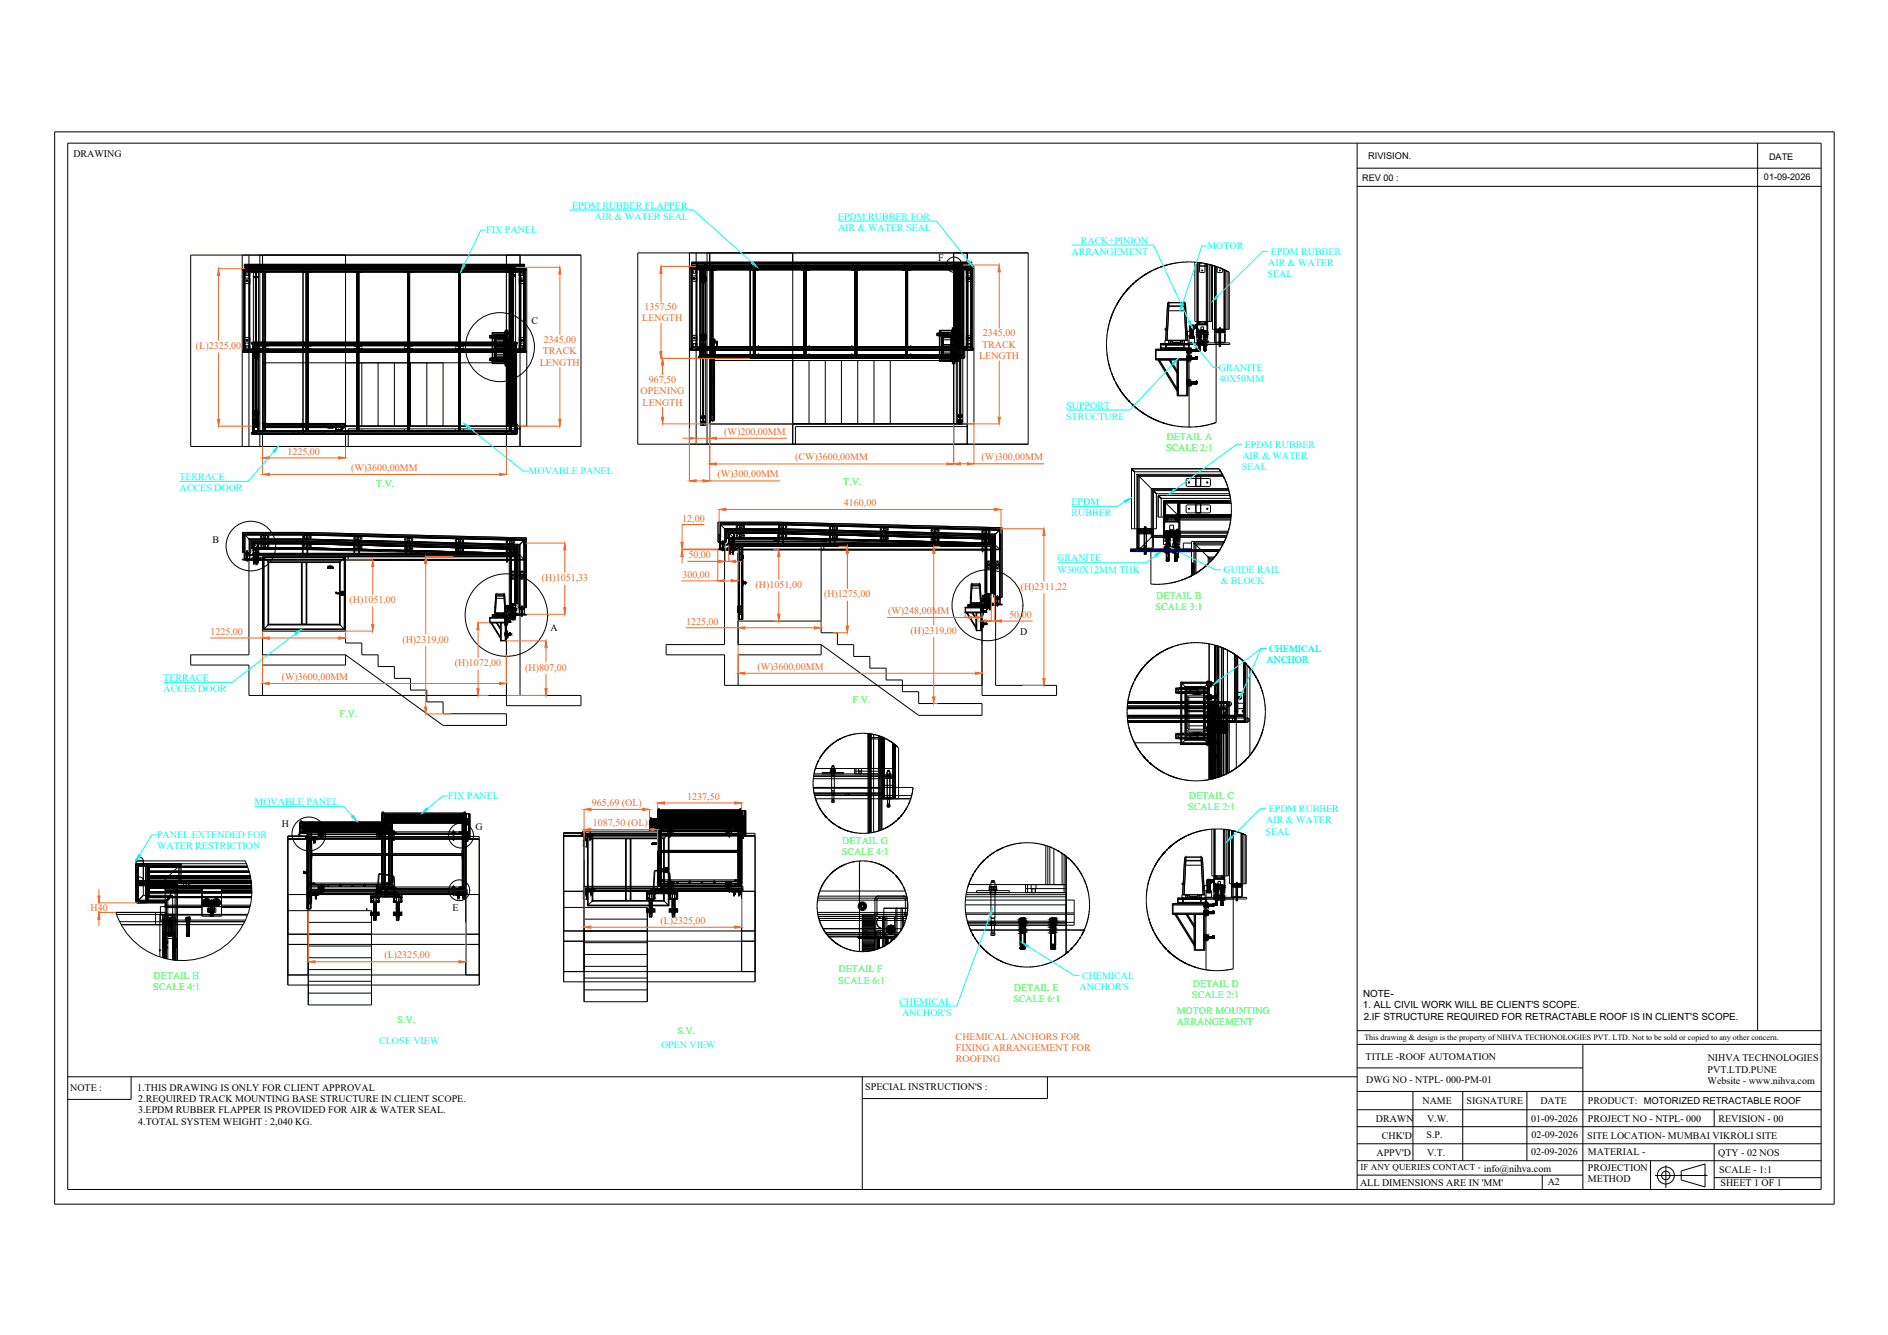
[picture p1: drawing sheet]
<svg xmlns="http://www.w3.org/2000/svg" width="594mm" height="420mm" viewBox="0 0 594 420" stroke-linecap="round" stroke-linejoin="round" font-family="sans-serif">
<defs><g id="words">
<g font-size="3.1">
<text x="23.1" y="49.4">DRAWING</text>
<text x="295.2" y="82">F</text>
<text x="167.3" y="102">C</text>
<text x="66.9" y="170.9">B</text>
<text x="173.2" y="198.7">A</text>
<text x="321" y="199.8">D</text>
<text x="88.7" y="260.3">H</text>
<text x="149.6" y="261.3">G</text>
<text x="142.4" y="286.6">E</text>
<text x="428.9" y="317.4">1. ALL CIVIL WORK WILL BE CLIENT'S SCOPE.</text>
<text x="428.9" y="313.7">NOTE-</text>
<text x="429.1" y="321.1">2.IF STRUCTURE REQUIRED FOR RETRACTABLE ROOF IS IN CLIENT'S SCOPE.</text>
<text x="429.7" y="333.5">TITLE -ROOF AUTOMATION</text>
<text x="537.4" y="334.1">NIHVA TECHNOLOGIES</text>
<text x="429.9" y="340.9">DWG NO - NTPL- 000-PM-01</text>
<text x="537.3" y="337.6">PVT.LTD.PUNE</text>
<text x="537.3" y="341.2">Website - www.nihva.com</text>
<text x="22.1" y="343.4">NOTE :</text>
<text x="43.2" y="343.3">1.THIS DRAWING IS ONLY FOR CLIENT APPROVAL</text>
<text x="43.5" y="346.9">2.REQUIRED TRACK MOUNTING BASE STRUCTURE IN CLIENT SCOPE.</text>
<text x="272.3" y="343.1">SPECIAL INSTRUCTION'S :</text>
<text x="447.6" y="347.4">NAME</text>
<text x="461.5" y="347.3">SIGNATURE</text>
<text x="484.7" y="347.4">DATE</text>
<text x="499.7" y="347.3">PRODUCT: MOTORIZED RETRACTABLE ROOF</text>
<text x="43.4" y="350.4">3.EPDM RUBBER FLAPPER IS PROVIDED FOR AIR &amp; WATER SEAL.</text>
<text x="43.5" y="354">4.TOTAL SYSTEM WEIGHT : 2,040 KG.</text>
<text x="432.9" y="353.1">DRAWN</text>
<text x="449" y="353.1">V.W.</text>
<text x="481.8" y="353.1">01-09-2026</text>
<text x="499.6" y="353.1">PROJECT NO - NTPL- 000</text>
<text x="540.7" y="353.2">REVISION - 00</text>
<text x="434.8" y="358.6">CHK'D</text>
<text x="448.9" y="358.3">S.P.</text>
<text x="481.9" y="358.3">02-09-2026</text>
<text x="499.5" y="358.5">SITE LOCATION- MUMBAI VIKROLI SITE</text>
<text x="433.1" y="363.8">APPV'D</text>
<text x="449" y="363.8">V.T.</text>
<text x="481.8" y="363.5">02-09-2026</text>
<text x="499.6" y="363.5">MATERIAL -</text>
<text x="540.7" y="363.9">QTY - 02 NOS</text>
<text x="499.6" y="368.6">PROJECTION</text>
<text x="541" y="369.1">SCALE - 1:1</text>
<text x="428" y="373.1">ALL DIMENSIONS ARE IN 'MM'</text>
<text x="487" y="373">A2</text>
<text x="499.6" y="372.1">METHOD</text>
<text x="541.4" y="373.4">SHEET 1 OF 1</text>
</g>
<g font-size="3.1" fill="#0ff">
<text x="180" y="65.7">EPDM RUBBER FLAPPER</text>
<text x="187.2" y="69.2">AIR &amp; WATER SEAL</text>
<text x="263.7" y="69.1">EPDM RUBBER FOR</text>
<text x="153" y="73.5">FIX PANEL</text>
<text x="263.7" y="72.7">AIR &amp; WATER SEAL</text>
<text x="340.1" y="76.7">RACK+PINION</text>
<text x="337.2" y="80.3">ARRANGEMENT</text>
<text x="379.9" y="78.5">MOTOR</text>
<text x="399" y="83.7">AIR &amp; WATER</text>
<text x="399.9" y="80.2">EPDM RUBBER</text>
<text x="398.9" y="87.3">SEAL</text>
<text x="383.6" y="116.7">GRANITE</text>
<text x="383.6" y="120.2">40X50MM</text>
<text x="335.5" y="128.6">SUPPORT</text>
<text x="335.5" y="132.2">STRUCTURE</text>
<text x="391.7" y="140.9">EPDM RUBBER</text>
<text x="166.3" y="149.3">MOVABLE PANEL</text>
<text x="390.8" y="148">SEAL</text>
<text x="390.9" y="144.4">AIR &amp; WATER</text>
<text x="56.4" y="151.1">TERRACE</text>
<text x="56.5" y="154.6">ACCES DOOR</text>
<text x="337.2" y="158.9">EPDM</text>
<text x="337.2" y="162.4">RUBBER</text>
<text x="332.7" y="176.7">GRANITE</text>
<text x="332.8" y="180.3">W300X12MM THK</text>
<text x="384.1" y="184">&amp; BLOCK</text>
<text x="385" y="180.4">GUIDE RAIL</text>
<text x="398.5" y="208.7">ANCHOR</text>
<text x="399.3" y="205.1">CHEMICAL</text>
<text x="51.4" y="214.3">TERRACE</text>
<text x="51.4" y="217.9">ACCES DOOR</text>
<text x="141" y="251.6">FIX PANEL</text>
<text x="80.1" y="253.4">MOVABLE PANEL</text>
<text x="399.2" y="255.5">EPDM RUBBER</text>
<text x="49.4" y="263.8">PANEL EXTENDED FOR</text>
<text x="398.2" y="262.7">SEAL</text>
<text x="398.4" y="259.1">AIR &amp; WATER</text>
<text x="49.5" y="267.3">WATER RESTRICTION</text>
<text x="339.7" y="311.6">ANCHOR'S</text>
<text x="340.5" y="308">CHEMICAL</text>
<text x="282.9" y="316.2">CHEMICAL</text>
<text x="283.8" y="319.8">ANCHOR'S</text>
<text x="119.3" y="328.5">CLOSE VIEW</text>
<text x="208" y="329.7">OPEN VIEW</text>
</g>
<g font-size="3.1" fill="#f26722">
<text x="202.1" y="101.1">LENGTH</text>
<text x="202.7" y="97.6">1357,50</text>
<text x="309.3" y="105.9">2345,00</text>
<text x="61.7" y="109.8">(L)2325,00</text>
<text x="170.8" y="111.6">TRACK</text>
<text x="171.1" y="108">2345,00</text>
<text x="308.1" y="113">LENGTH</text>
<text x="309" y="109.4">TRACK</text>
<text x="169.9" y="115.1">LENGTH</text>
<text x="201.6" y="124.1">OPENING</text>
<text x="204.1" y="120.6">967,50</text>
<text x="202.2" y="127.7">LENGTH</text>
<text x="227.9" y="136.8">(W)200,00MM</text>
<text x="90.4" y="143.1">1225,00</text>
<text x="110.5" y="148.2">(W)3600,00MM</text>
<text x="250.2" y="144.9">(CW)3600,00MM</text>
<text x="308.9" y="144.9">(W)300,00MM</text>
<text x="225.7" y="150.3">(W)300,00MM</text>
<text x="265.5" y="159.4">4160,00</text>
<text x="214.7" y="164.2">12,00</text>
<text x="216.6" y="175.7">50,00</text>
<text x="170.5" y="182.9">(H)1051,33</text>
<text x="214.7" y="181.8">300,00</text>
<text x="237.8" y="185.1">(H)1051,00</text>
<text x="321.2" y="185.6">(H)2311,22</text>
<text x="110" y="189.8">(H)1051,00</text>
<text x="259.3" y="188">(H)1275,00</text>
<text x="215.9" y="196.7">1225,00</text>
<text x="279.5" y="193.2">(W)248,00MM</text>
<text x="317.6" y="194.5">50,00</text>
<text x="66.2" y="199.9">1225,00</text>
<text x="126.6" y="202.3">(H)2319,00</text>
<text x="286.5" y="199.4">(H)2319,00</text>
<text x="143.1" y="209.7">(H)1072,00</text>
<text x="88.7" y="214">(W)3600,00MM</text>
<text x="165.3" y="211">(H)807,00</text>
<text x="238.3" y="210.8">(W)3600,00MM</text>
<text x="216.3" y="251.8">1237,50</text>
<text x="186.2" y="253.6">965,69 (OL)</text>
<text x="186.6" y="260">1087,50 (OL)</text>
<text x="28.5" y="286.7">H40</text>
<text x="207.8" y="290.7">(L)2325,00</text>
<text x="121" y="301.6">(L)2325,00</text>
<text x="300.7" y="327.3">CHEMICAL ANCHORS FOR</text>
<text x="300.8" y="330.8">FIXING ARRANGEMENT FOR</text>
<text x="300.8" y="334.4">ROOFING</text>
</g>
<g font-size="3.1" fill="#0f0">
<text x="366.9" y="142">SCALE 2:1</text>
<text x="367" y="138.5">DETAIL A</text>
<text x="118.3" y="153.3">T.V.</text>
<text x="265.3" y="152.5">T.V.</text>
<text x="363.8" y="188.6">DETAIL B</text>
<text x="363.6" y="192.1">SCALE 3:1</text>
<text x="268.3" y="221.3">F.V.</text>
<text x="106.8" y="225.7">F.V.</text>
<text x="374.1" y="251.5">DETAIL C</text>
<text x="373.9" y="255.1">SCALE 2:1</text>
<text x="264.9" y="269.1">SCALE 4:1</text>
<text x="265" y="265.5">DETAIL G</text>
<text x="48.2" y="311.5">SCALE 4:1</text>
<text x="48.3" y="308">DETAIL H</text>
<text x="263.8" y="309.6">SCALE 6:1</text>
<text x="263.9" y="306">DETAIL F</text>
<text x="319" y="311.9">DETAIL E</text>
<text x="375.3" y="310.6">DETAIL D</text>
<text x="318.9" y="315.4">SCALE 6:1</text>
<text x="375.2" y="314.2">SCALE 2:1</text>
<text x="125.1" y="322">S.V.</text>
<text x="370.3" y="319">MOTOR MOUNTING</text>
<text x="370.3" y="322.6">ARRANGEMENT</text>
<text x="213.2" y="325.3">S.V.</text>
</g>
<g font-size="2.9">
<text x="430.5" y="49.9">RIVISION.</text>
<text x="556.7" y="50.3">DATE</text>
<text x="428.6" y="56.8">REV 00 :</text>
<text x="555" y="56.7">01-09-2026</text>
</g>
<text font-size="2.8" x="428.1" y="368.3">IF ANY QUERIES CONTACT - info@nihva.com</text>
<g font-size="2.6">
<text x="171.4" y="194.7">A</text>
<text x="148.2" y="264.2">H</text>
<text x="146.8" y="281.5">G</text>
</g>
<text font-size="2.5" x="429.3" y="327.4">This drawing &amp; design is the property of NIHVA TECHONOLOGIES PVT. LTD. Not to be sold or copied to any other concern.</text>
</g></defs>
<!-- layer: 0 -->
<g fill="none" stroke="#000" stroke-width=".31">
<path d="M17.2 41.5h559.9v337.5h-559.9zM21.3 45.1h551.7v329.3h-551.7zM427 45.1v329.3M427 52.9h146M427 58.6h146M553.1 45.1v279.3M200.7 79.6h122.8v60.2h-122.8zM216.9 79.6v60.2M219 79.6v60.2M222.5 79.6v60.2M223.3 79.6v60.2M249.4 79.6v60.2"/>
<path d="M300.1 79.6v60.2M304.3 79.6v60.2M60 80.3h122.8v60.2h-122.8zM76.2 80.3v60.2M76.6 84.5l-.3 .3 .3 .3M76.6 85.2h88.7M76.8 84.3l.3 .3v26.3l-.2-.2h88.2l-.3 .2M76.8 85.4l.3 .2h87.8M76.9 86.6h1.7M76.9 83.2h88.2v.3h-88.2zM76.9 83.7v.6M76.9 84.6v26.3"/>
<path d="M76.9 83.7h88.2M76.9 84.8h88.2M76.9 85.4h88.2M76.9 87.5h1.7M76.9 89.3h1.7M76.9 84.3h88.2M77 85.4l87.9 .1M77 84.5l-.1 .1M77 84.6l-.1 26.2M77.1 84.5l-.3 .2M77.1 83.5l-.3 .2M77.2 86.1l-.2 .1 .3 .2v-.3"/>
<path d="M77.2 86.1h.1M77.6 88.4l.1-.2 .2 .2M77.6 88.4h.3M78.2 86.1v.3M78.2 86.1h.1M78.3 86.1v.3M78.3 80.3v60.2M78.4 84.5l.2 .2M78.4 84.6l.1 .1M78.4 83.5l.2 .2M78.4 83.6l.1 .1M78.5 85.4l-.1 .1"/>
<path d="M78.5 84.3l-.1 .1M78.5 84.5l.1 .1M78.5 84.6l.1 26.2M78.5 83.7v.6M78.6 85.4l-.2 .2M78.6 84.3l-.2 .3M78.6 83.7v.6M78.6 84.6v26.3M79.7 84.6l.1 52.1 .1-.2M80.4 84.6v49.9M80.6 84.6v49.9M80.7 84.6v49.9"/>
<path d="M81.3 84l-.2-.2v.4M81.3 84.6l.1 51M81.3 84l-.2 .2M81.8 80.3v60.2M82 85.6h2.6M82.1 85.6v.1M82.3 85.6v.1M82.4 85.6v.1M82.6 80.3v60.2M83 85.7v49.9M83.1 85.7v49.9M83.5 85.7v49.9"/>
<path d="M84.2 85.6v.1M84.3 85.6v.1M84.5 85.6v.1M95.2 84.3l.1 .1M95.3 83.7v.6M95.3 83.5l-.2 .2 .2 .9M95.3 83.6l-.1 .1M95.3 84.6v.5M95.3 85.5v.1M95.3 85.7h.1M95.3 85.6h.1M95.3 84.6h.1"/>
<path d="M95.3 85.5h.1M95.3 84.6v52.1M95.4 85.6v.1M95.5 85.6v.1M95.6 85.6v.1M95.7 83.5v.1M95.7 83.5v.2M95.7 84.4v.2M95.7 83.6v.1M95.7 84.4h.1M95.7 84.6h.1M95.7 84.3v.1"/>
<path d="M95.7 84.3v.3M95.7 83.5h.1M95.7 83.6h.1M95.7 83.2v.3M95.7 83.7v.6M95.7 85.6v.1M96.4 85.7h.1M96.4 85.7v49.9M96.6 83.6l.1 .1M96.6 83.5l.2 .2v.6l-.2 .3M96.7 84.3l-.1 .1M96.7 83.7v.6"/>
<path d="M96.8 85.7v49.9M96.9 85.7h.1M96.9 85.7v49.9M97.6 85.6v.1M97.8 85.6v.1M97.9 85.6v.1M97.9 85.6l-2.6 .1M108.7 80.3v60.2M111.3 85.6l2.6 .1M111.4 85.6v.1M111.5 84.3l.1 .1M111.5 83.7v.6"/>
<path d="M111.6 83.6l-.1 .1M111.6 83.5l-.2 .2 .2 .9M111.6 85.6v.1M111.7 85.6v.1M112.3 85.7v49.9M112.4 85.7v49.9M112.8 85.7v49.9M112.9 83.6v.8M112.9 83.5l.2 .2v.6l-.2 .3M112.9 85.7h.1M112.9 85.7v49.9M113.5 85.6v.1"/>
<path d="M113.6 85.6v.1M113.8 85.6v.1M113.9 85.6h.1M113.9 85.7h.1M113.9 85.6v.1M127.3 85.7h.1M127.3 85.6h.1M127.3 85.6v.1M127.4 85.6v.1M127.6 84.3l.2 .3M127.6 85.6v.1M127.6 83.7v.6"/>
<path d="M127.7 85.6v.1M127.8 83.6v.8M127.8 83.5l-.2 .2M128.3 85.7h.1M128.3 85.7v49.9M128.4 85.7h.1M128.4 85.7v49.9M128.5 85.7v49.9M128.7 85.7v49.9M128.8 85.7v49.9M128.9 85.7h.1M129.1 83.6v.8"/>
<path d="M129.1 83.5l.2 .2v.6l-.2 .3M129.5 85.6v.1M129.6 85.6v.1M129.8 85.6v.1M129.9 85.6l-2.6 .1M143.3 85.7h.1M143.3 85.6h.1M143.3 85.6v.1M143.3 85.7h2.6M143.4 85.6v.1M143.6 85.6v.1M143.7 85.6v.1"/>
<path d="M144 84.3l.1 .1M144 83.7v.6M144.1 83.5l-.2 .2 .2 .9M144.1 83.6l-.1 .1M144.3 85.7h.1M144.3 85.7v49.9M144.4 85.7v49.9M144.8 85.7v49.9M144.9 85.7v49.9M145.4 83.6l.1 .1M145.4 83.5l.2 .2v.6l-.2 .3M145.5 84.3l-.1 .1"/>
<path d="M145.5 83.7v.6M145.5 85.6v.1M145.6 85.6v.1M145.7 85.6v.1M145.8 85.6v.1M145.9 85.7h.1M145.9 85.6h.1M145.9 85.6v.1M159.3 85.6l2.6 .1M159.4 80.3v60.2M159.6 85.6v.1M159.7 85.6v.1"/>
<path d="M159.7 83.9h-.4l.4 .2M159.7 83.9v.2M159.7 84h-.4l.4 .1M159.7 84h.1M159.7 84v.1M160.1 84.3l.3 .3M160.2 83.7v.6M160.2 84.6v23.8M160.2 84.3l.2 .1M160.3 83.7v.6M160.3 85.7v49.9M160.3 85.7h.1"/>
<path d="M160.4 83.6l-.2 .1M160.4 83.5l-.3 .2M160.4 85.7v49.9M160.8 85.7v50.1M160.8 85.7h.1M160.8 85.2h.1M160.8 85.7v49.9M160.8 85.2l.1 .2M160.9 85.3l.1 .1M160.9 86.7l.1 .3M160.9 85.1v.2M160.9 85.3h.1"/>
<path d="M160.9 86.9h.1M160.9 86.9l.1 .1M160.9 85.2l.1 .1M160.9 86.8h.1M160.9 86.8l.1 .1M160.9 85.1v.1M160.9 85.1h.1M160.9 85.2h.2M160.9 85.2l.2 .1zM160.9 86.8l.2 .1M160.9 86.8l.2 .1zM160.9 86.8h.2"/>
<path d="M160.9 86.7h.1M160.9 87h.1M160.9 86.7l.3 .1M160.9 86.8v.1M160.9 87h.2M160.9 85.2v.1M160.9 86.7l-.1 .1M160.9 85.1h.2M160.9 85.1l-.1 .1M160.9 85.4h.2M160.9 85.4h.1M160.9 86.7v.1"/>
<path d="M160.9 85.2h.1M161 85.1h-.1M161 85.1l.1 .1M161 85.4h.1M161 85.2h.1M161 85.1l.1 .2-.2-.1M161 86.8h.1M161 85.1v.3M161 86.7l-.1 .2M161 85.3h.1M161 86.9h.1M161 85.1l-.2 .1"/>
<path d="M161 86.7h-.1M161 86.7h.1M161 85.1h.1M161 87h.1M161 86.7v.3M161 86.7l-.1 .1M161 86.8l.1 .1M161 86.9v.1M161 86.7l.1 .1M161.1 85.1h.1M161.1 85.1l-.1 .3M161.1 85.1h-.2"/>
<path d="M161.1 85.1v.1M161.1 86.7v.1M161.1 86.9h-.1M161.1 85.3h-.1M161.1 86.8v.1M161.1 85.2v.1M161.1 85.3h.1M161.1 85.2l-.1 .1M161.1 86.9h.1M161.1 86.8h.1M161.1 87h.1M161.1 85.4h.1"/>
<path d="M161.1 85.3l-.1 .1M161.1 86.9l-.1 .1M161.1 86.7v.2M161.1 85.2h.1M161.1 86.8l-.1 .1M161.1 85.1l.1 .2M161.1 85.3v.1M161.1 85.1l.1 .1M161.2 85.2v.1M161.2 85.3h.1M161.2 85.3h-.1M161.2 86.8h.1"/>
<path d="M161.2 86.8l-.1 .2M161.2 85.3l-.1 .1M161.3 84.1v50M161.5 85.6v.1M161.6 84.1v50M161.6 83.6v.8M161.6 83.5l.3 .2-.3 .9M161.7 85.2h.1M161.7 86.8h.1M161.7 85.2l.1 .2M161.7 86.8l.1 .2M161.7 85.3l.1 .1"/>
<path d="M161.7 86.7l.3 .2M161.7 85.1v.2M161.7 86.9h.1M161.7 85.3h.1M161.7 85.6v.1M161.7 86.9l.2 .1M161.7 85.3l.2 .1M161.7 86.9h.2M161.7 86.8v.1M161.7 85.1v.1M161.8 86.7l-.1 .1M161.8 86.8h.1"/>
<path d="M161.8 85.1h.1M161.8 86.8l.1 .1M161.8 85.2l.1 .1M161.8 85.2h.1M161.8 85.4h.1M161.8 87h.1M161.8 86.7h.1M161.8 85.1v.2M161.8 86.8v.1M161.8 86.7l.3 .1M161.8 87h.2M161.8 86.8h.2"/>
<path d="M161.8 85.1l-.1 .1M161.8 85.1h.2M161.8 86.7l.1 .3-.1-.3M161.8 85.3h.1M161.8 86.8l.1 .1-.1-.1M161.8 86.8l.1 .1zM161.8 85.1l.1 .1M161.8 85.1l.1 .2-.1-.1M161.8 85.1l.1 .2zM161.8 86.7v.1M161.8 86.7h.2M161.8 86.7h-.1"/>
<path d="M161.8 85.1h-.1M161.8 85.1l.2 .2M161.9 86.7v.1M161.9 87h.1M161.9 85.4h.1M161.9 85.7h.1M161.9 85.6h.1M161.9 86.8h.1M161.9 86.9h.1M161.9 86.7h.1M161.9 85.3h.1M161.9 85.6v.1"/>
<path d="M161.9 86.7v.3M161.9 86.7l-.1 .1M161.9 86.8l.1 .1M161.9 85.1v.1M161.9 85.1h.1M161.9 85.2h.1M161.9 86.7l.1 .1M161.9 85.1h-.1M161.9 85.1l.1 .1M161.9 85.1l-.1 .1M161.9 85.2v.1M161.9 86.9h-.1"/>
<path d="M161.9 85.3h-.1M161.9 86.8v.1M161.9 86.8h-.1M161.9 85.2l.1 .1M162 85.3l-.2 .1M162 86.7v.2M162 85.2h.1M162 85.3h.1M162 85.1h.1M162 86.8v.1M162 86.9l-.1 .1M162 85.3l-.1 .1"/>
<path d="M162 86.8l-.1 .1M162 85.1l.1 .1M162.1 85.2h.1M162.1 86.8h.1M162.1 85.2l-.2 .2M162.1 85.2l-.1 .1M162.1 86.8l-.2 .2M163.3 85.4l.3 .2M163.3 84.3l.3 .3M163.3 86.6h1.7M163.4 84.6v26.3l-.4-.3 .4-.3M163.4 83.7v.6"/>
<path d="M163.4 87.5h1.7M163.4 89.3h1.7M163.4 84.5l-.1 .1M163.5 84.6l-.2 26.2M163.5 85.4l.1 .1M163.6 84.5l-.3 .2M163.6 84.6l-.1 .1M163.6 83.6v.8M163.6 83.5l-.3 .2M163.6 86.1l-.1 .1 .2 .2v-.3M163.6 80.3v60.2M163.6 86.1h.1"/>
<path d="M163.8 85.6v24.3M163.8 85.7h1.1M163.9 85.6v24.3M164.1 88.3l.1 .3M164.2 85.6v.1M164.2 88.2l-.1 .1M164.2 88.2l.2 .2M164.2 88.2l.2 .2-.2 .2M164.3 85.6v.1M164.4 88.4l-.2 .2M164.5 85.6v.1M164.6 85.6v.1"/>
<path d="M164.7 86.1v.3M164.7 86.1h.1M164.8 85.7v24.1l.3 .3h-88.2l.2-.3M164.8 86.1l.1 .1-.2 .2M164.8 84.5l.3 .2M164.8 84.6l.1 .1M164.8 83.6v.8M164.8 83.5l.3 .2M164.9 84.6l-87.9 .1M164.9 83.6l-87.9 .1 .1 .7h87.8M164.9 84.6v26.3M164.9 84.5l.1 .1"/>
<path d="M164.9 85.4l-.1 .1M164.9 84.6l.1 26.2M165.1 85.4l-.3 .2M165.1 84.3l-.3 .3M165.1 83.7v.6M165.1 84.6v26.3M165.3 84.5l.3 .3-.3 .3M165.3 84.6v26.3h-88.7M217.3 83.8l-.3 .4 .4 .3h88.6l.3-.2-.1-.4-.2-.1v26.4M217.4 83.8h89.1v49.6h-83.2M217.4 83.8v26.4M217.6 83.6l.2 .2v26.4l-.2-.2h88.2l-.2 .2"/>
<path d="M217.6 83.9l.1 26.3-.1-.1M217.6 85.8l1.6 .2M217.6 86.8h1.7M217.6 82.5h88.2v.3h-88.2zM217.6 88.5h1.7M217.6 83h88.2M217.6 83v.6M217.6 83.8v26.4M217.6 83.6h88.2M217.7 84.7l87.9 .1M217.7 83.6l.1 .1M217.7 83v.6"/>
<path d="M217.8 82.9l-.1 .1M217.8 82.7l-.2 .3M217.8 82.9h87.8M218.6 87.6l-.3-.1 .1 .3M218.6 87.6l-.2 .2M218.6 87.6l-.2-.1v.4M218.6 87.6l-.2 .3M219 85.4v.3M219 85.4l-.2 .1 .2 .2M219.1 83.9l.1 .1M219.1 83.8l.2 .2M219.1 82.7l.2 .3v.6l-.2 .2"/>
<path d="M219.1 82.9l.1 .1M219.2 84.7l-.1 .1M219.2 83.6l-.1 .1M219.2 83.8l.1 .1M219.2 83v.6M219.2 83.8v26.4M219.3 84.7l-.2 .2M219.3 83.8v26.4l.3-.3-.3-.3M219.3 85.8l-.1 .2M220.1 83.8l-.3 .4 .3 .3M220.1 83.8v29h83.1v-29l.3 .4-.3 .3M220.4 83.9l.1 3.2"/>
<path d="M220.4 85.8l1.6 .2M220.4 84.7l.2 .2M220.4 83.8v50h1.7v-50M220.4 87.5h.6M220.4 88.3h.6M220.4 88.1h.4v.4h-.4M220.4 87.3h.4v.4M220.4 87.7h.4M220.4 88.7h1.7M220.4 87.1h1.7M220.5 88.7v16.6M220.5 84.7l.1 .1"/>
<path d="M220.6 83.9l-.1 .1M220.6 83.8l-.2 .2M220.6 87.6h.1M220.6 88.2h.1M220.6 87.4l.1 .2M220.6 88.4h.1M220.6 83.8v3.3M220.6 87.3v.3M220.6 88.1v.4M220.6 88.7v16.6M220.7 87.9h.1M220.7 88h.1"/>
<path d="M220.7 88.2l-.1 .2M220.7 87.8h.1M220.8 87.8l.1 .1M220.8 87.8l-.1 .1M220.8 87.7h.1M220.8 87.9h.1M220.8 88.2h1M220.8 87.3h1M220.8 87.9v.1M220.8 88h.1M220.9 87.9h-.1M220.9 88h.1"/>
<path d="M220.9 87.9h.1M220.9 87.8h.1M221 87.9h.1M221 87.8h.1M221 83.8v3.3M221 88.7v16.6M221.1 87.6h.1M221.1 87.3h.1M221.1 87.7h.1M221.1 87.2h.1M221.1 88.5h.1M221.1 88.2h.1"/>
<path d="M221.1 88.6h.1M221.1 88.1h.1M221.1 88h.1M221.1 88.7h.1M221.1 87.1h.1M221.1 87.8h.1M221.1 88.1h.3M221.1 87.2h.3M221.1 87.7h.3M221.1 83.8v50M221.1 88h.3M221.1 87.8h.3"/>
<path d="M221.1 88.5h.2M221.2 87.6h.1M221.2 88.4h.1M221.2 87.3h.1M221.2 87.4h.1M221.2 87.5h.1M221.2 88.2h.1M221.2 88.5h.1M221.2 88.3h.1M221.2 88.4v.1M221.3 87.6h.1M221.3 87.7h.1"/>
<path d="M221.3 88.4h.1M221.3 87.3h.1M221.3 87.4h.1M221.3 87.5h.1M221.3 88.1h.1M221.3 88.2h.1M221.3 88.5h.1M221.3 87.3v.4M221.3 88.1v.4M221.3 83.8v50M221.3 88h.1M221.4 88.6h-.3"/>
<path d="M221.4 87.1l-.3 .1M221.4 87.6h.1M221.4 87.3h.1M221.4 87.2h.1M221.4 87.7h.1M221.4 88.4h.1M221.4 88.2h.1M221.4 88.5h.1M221.4 88.1h.1M221.4 88.6h.1M221.4 88h.1M221.4 88.7h.1"/>
<path d="M221.4 87.1h.1M221.4 87.8h.1M221.4 87.5h.7M221.4 88.3h.7M221.5 83.8l-.1 50M221.5 87.9h.1M221.5 87.6h.1M221.5 88.4h.1M221.5 88.2h.1M221.5 88.3v.1M221.5 88.2l.1 .2v-.2v.2v-.2l.1 .2v-.2v.2l.2-.2v.2l.1-.2 .1 .2v-.2v.2M221.5 88.3l.2 .1 .1-.2v.2l.1-.2v.2l.1-.2v.2l.1-.2v.2"/>
<path d="M221.5 87.3l.1 .3v-.3v.3v-.3v.3v-.3l.1 .3v-.3v.3v-.3v.3l.1-.3v.3v-.3v.3v-.3v.3v-.3v.3l.1-.3v.3v-.3l.2 .2M221.5 88.3l.4 .1 .1-.2v.2v-.2l.1 .2v-.2v.2M221.5 87.3h.1M221.5 88.4v-.2l.1 .2v-.2v.2l.5-.2v.2M221.5 87.3l.1 .3v-.3v.3v-.3v.3l.1-.3v.3v-.3v.3v-.3v.3l.4-.3v.3M221.5 88h.1M221.5 87.8h.1M221.5 87.3l.1 .1M221.5 87.3v.3h-.9M221.5 88.2v.2M221.5 87.9h.2M221.6 87.6h.1"/>
<path d="M221.6 88.4h.1M221.6 88.2h.1M221.6 87.3h.1M221.6 87.4l-.1 .2 .1-.2v.2v-.2l.5 .2v-.2M221.7 87.9h.1M221.6 87.9h.1M221.6 87.4v.2v-.2v.2v-.2v.2l.1-.2v.2v-.2v.2v-.2l.4 .1M221.6 88h.1M221.6 87.8h.1M221.6 87.3v.1M221.6 87.8l.1 .1M221.6 87.8v.1"/>
<path d="M221.6 87.4h.1M221.6 87.7h.1M221.7 87.6h.1M221.7 88.4h.1M221.7 88.2h.1M221.7 88h.1M221.7 87.3v.1M221.7 83.3l.3 .2M221.7 87.9h-.1M221.7 87.4h.1M221.7 87.3h.1M221.7 87.7h.1"/>
<path d="M221.7 87.9l-.2 .1M221.7 83.2v.1M221.8 87.4h.1M221.8 87.6h.1M221.8 88.2h.1M221.8 88.4h.1M221.8 87.3h.1M221.8 87.8h.1M221.8 88h.1M221.8 87.3v.1M221.8 88.2h-.1M221.8 87.3l-.1 .1"/>
<path d="M221.8 83.2l-.1 .1M221.8 83.2h.1M221.8 87.9h.1M221.8 87.3v.3M221.8 88.2v.2M221.8 87.3l.1 .1M221.9 83.9l.1 .1M221.9 83.8l.2 .2M221.9 87.6h.1M221.9 88.4h.1M221.9 88.2h.1M221.9 87.3v.3"/>
<path d="M221.9 88.2v.2M221.9 88.7v16.6M221.9 88.2h-.1M221.9 88.4h-.1M221.9 87.4h.1M221.9 87.3h.1M221.9 87.3l.1 .1M221.9 83.2l.1 .3M221.9 83.1l.2 .2M221.9 83.1l-.2 .1M222 87.6h.1M222 88.4h.1"/>
<path d="M222 88.2h.1M222 83.8l-.1 28.1M222 84.7l-.1 .1M222 87.4h.1M222 87.3h.1M222.1 83.3l-.1 .2M222.1 83.9l-.2 3.2M222.1 85.8l-.2 .2M222.1 87.6h.1M222.1 88.2h.1M222.1 88.4h.1M222.1 87.3h.1"/>
<path d="M222.1 87.3l-.1 .1M222.1 87.3v.1M222.1 87.4h.1M222.1 87.4v.1M222.1 88.4h-1.3M222.1 84.7l-.2 .2M222.7 84.9h2.6M222.9 84.9v.1M223 84.9v.1M223.1 84.9v.1M223.7 85v47.3l-.2-.2M223.8 85v26.6"/>
<path d="M224.2 85v26.6M224.3 85v26.6M224.9 84.9v.1M225 84.9v.1M225.2 84.9v.1M236 84.5v-.7v.9M236 84.7v.1M236 84.7v.2M236 83.8v.7M236 83.8l.1 .2zM236 84.8v.1M236 82.9v.8"/>
<path d="M236 82.7l-.2 .3 .2 .8M236.1 84h.1M236.1 84.8h.1M236.1 83.8h.1M236.1 84.9h.1M236.1 85h.1M236.1 85h2.5M236.1 83.8v29M236.1 84.9v.1M236.2 84.9v.1M236.3 84.9v.1M236.4 83.6v.2z"/>
<path d="M236.4 84.9v.1M236.4 82.7v.3zM236.4 83.8h.1M236.4 82.9h.1M236.4 82.8h.1M236.4 83.7h.1M236.4 82.5v.3M236.4 83v.6M237.1 85h.1M237.1 85v26.6M237.2 85v26.6M237.3 82.7l.2 .3v.6l-.2 .2"/>
<path d="M237.3 82.9l.1 .1M237.4 83.6l-.1 .1M237.5 83v.6M237.5 85v26.6M237.6 85v26.6M238.3 84.9v.1M238.4 84.9v.1M238.5 84.9v.1M238.6 85h.1M238.6 84.9h.1M238.6 84.9v.1M252 84.9l2.6 .1"/>
<path d="M252.1 83.6l.2 .2M252.1 83v.6M252.2 84.9v.1M252.3 82.9v.8M252.3 82.7l-.2 .3M252.3 84.9v.1M252.4 84.9v.1M253 85v26.6M253.1 85h.1M253.1 85v26.6M253.5 85v26.6M253.6 82.9v.8"/>
<path d="M253.6 82.7l.2 .3v.6l-.2 .2M253.6 85h.1M253.6 85v26.6M254.2 84.9v.1M254.3 84.9v.1M254.5 84.9v.1M254.6 85h.1M254.6 84.9h.1M254.6 84.9v.1M268 85h.1M268 84.9h.1M268 84.9v.1"/>
<path d="M268.1 84.9v.1M268.2 84.9v.1M268.3 84.9v.1M268.4 84.9v.1M268.6 82.9v.8M268.6 82.7l-.3 .3 .3 .8M269 85h.1M269 85v26.6M269.1 85h.1M269.1 85v26.6M269.5 85v26.6M269.6 85h.1"/>
<path d="M269.6 85v26.6M269.8 82.9l.1 .1M269.8 82.7l.3 .3v.6l-.3 .2M269.9 83.6l-.1 .1M270 83v.6M270.2 84.9v.1M270.3 84.9v.1M270.5 84.9v.1M270.6 84.9v.1M270.6 84.9l-2.6 .1M284 84.9l2.6 .1M284 84.9v.1"/>
<path d="M284.1 84.9v.1M284.3 84.9v.1M284.4 84.9v.1M284.7 83.6l.1 .1M284.7 83v.6M284.8 82.9l-.1 .1M284.8 82.7l-.2 .3 .2 .8M285 85v26.6M285.1 85v26.6M285.5 85v26.6M285.6 85h.1M285.6 85v26.6"/>
<path d="M285.6 85v24.1M286.1 82.9l.1 .1M286.1 82.7l.2 .3v.6l-.2 .2M286.2 83.6l-.1 .1M286.2 84.9v.1M286.2 83v.6M286.3 84.9v.1M286.4 84.9v.1M286.5 84.9v.1M286.6 84.9h.1M286.6 85h.1M286.6 84.9v.1"/>
<path d="M300 85h.1M300 84.9h.1M300 85h2.8M300 84.9v.1M300.2 83.7h.1M300.2 85.3h.7M300.2 86.7h.7M300.2 87h.7M300.2 86.9h.7M300.2 84.1h.7M300.2 85.7h.7M300.2 85.6h.7"/>
<path d="M300.2 85.2h.7M300.2 85.5h.7M300.2 85.4h.7M300.2 86.1h.7M300.2 86.4h.7M300.2 87.5h.7M300.2 89.3h.7M300.2 84.2h.7M300.2 88.6h.7M300.2 88.2h.7M300.2 84.3h.7M300.2 84.4h.7"/>
<path d="M300.2 85.1h.7M300.2 86.8h.7M300.2 85h.7M300.2 96.3h.7M300.2 95.3h.7M300.2 97.8h.7M300.2 96.4h.7M300.2 87.3h.7M300.2 87.6h.7M300.2 88.1h.7M300.2 88.5h.7M300.2 87.2h.7"/>
<path d="M300.2 87.7h.7M300.2 87.4h.7M300.2 88h.7M300.2 87.1h.7M300.2 88.3h.7M300.2 87.9h.7M300.2 83.7v26.6M300.2 92.6h1.1M300.2 92.3h1.1M300.2 92.6l1 .1M300.2 88.7h.7M300.2 96.1h.7"/>
<path d="M300.2 96.5h.7M300.2 96.2h.7M300.2 86.2h.7M300.2 86h.7M300.2 83.1l-.2 .2 .2 .2M300.2 99.9h.7M300.2 99.7h.7M300.2 99.5h.7M300.2 99.2h.7M300.2 99h.7M300.2 98.9h.7M300.2 98.7h.7"/>
<path d="M300.2 98.2h.7M300.2 98.1h.7M300.2 97.7h.7M300.2 97.3h.7M300.2 97h.7M300.2 96.8h.7M300.2 96.7h.7M300.2 98.5h.7M300.2 96h.7M300.2 95.9h.7M300.2 95.7h.7M300.2 95.5h.7"/>
<path d="M300.2 95h.7M300.2 94.9h.7M300.2 94.6h.7M300.2 94.5h.7M300.2 94.2h.7M300.2 94.1h.7M300.2 93.8h.7M300.2 97.5h.7M300.2 93.4h.7M300.2 93.3h.7M300.2 93.1h.7M300.2 92.8h.7"/>
<path d="M300.2 92h.7M300.2 91.8h.7M300.2 91.7h.7M300.2 91.5h.7M300.2 91.2h.7M300.2 91h.7M300.2 90.9h.7M300.2 90.6h.7M300.2 90.4h.7M300.2 90.2h.7M300.2 90.1h.7M300.2 89.8h.7"/>
<path d="M300.2 89.6h.7M300.2 89.4h.7M300.2 89h.7M300.2 87.8h.7M300.2 86.6h.7M300.2 85.8h.7M300.2 93.7h.7M300.2 92.5h.7M300.2 85.9h.7M300.2 86.3h.7M300.2 86.5h.7M300.2 88.9h.7"/>
<path d="M300.2 89.2h.7M300.2 89.1h.7M300.2 89.5h.7M300.2 89.9h.7M300.2 90.3h.7M300.2 90.8h.7M300.2 90.7h.7M300.2 90h.7M300.2 91.1h.7M300.2 89.7h.7M300.2 91.4h.7M300.2 91.9h.7"/>
<path d="M300.2 92.1h.7M300.2 92.7h.7M300.2 93h.7M300.2 92.9h.7M300.2 93.2h.7M300.2 92.2h.7M300.2 93.6h.7M300.2 93.5h.7M300.2 94h.7M300.2 93.9h.7M300.2 94.4h.7M300.2 94.3h.7"/>
<path d="M300.2 94.8h.7M300.2 95.2h.7M300.2 95.1h.7M300.2 95.4h.7M300.2 95.6h.7M300.2 95.8h.7M300.2 94.7h.7M300.2 96.6h.7M300.2 96.9h.7M300.2 97.2h.7M300.2 97.1h.7M300.2 97.4h.7"/>
<path d="M300.2 97.6h.7M300.2 98h.7M300.2 97.9h.7M300.2 98.4h.7M300.2 98.3h.7M300.2 98.6h.7M300.2 98.8h.7M300.2 99.1h.7M300.2 99.3h.7M300.2 99.6h.7M300.2 99.8h.7M300.2 83.1l.2 .1"/>
<path d="M300.3 83.1l-.3 .2 .2 .2M300.3 83.1l.1 .1M300.4 84.9v.1M300.4 83.2l-.2 .3M300.5 84.6v.4M300.5 88.4v.4M300.5 92.3v.3M300.5 96.1v.4M300.5 100v.3M300.8 83.6l.3 .2M300.9 83.7h.1M300.9 84.6h-.7"/>
<path d="M300.9 92.6h.3M300.9 88.4h-.7M300.9 84.9l.3 .1M300.9 88.8h-.7M300.9 83v.6M300.9 83.7v49.7M300.9 84.9h.3M301 85v26.6M301 85h.1M301.1 82.9v.8M301.1 82.7l-.3 .3M301.1 85v26.6"/>
<path d="M301.2 99.9h.1M301.2 84.7h.1M301.2 84.9h.1M301.2 85h.1M301.2 84.6h.1M301.2 92.3h.1M301.2 92.7h.1M301.2 92.6h.1M301.2 99.9l-1 .1M301.2 84.6h-.3M301.2 92.3h-1M301.2 84.6v.4"/>
<path d="M301.2 92.3v.4M301.2 99.9v.4M301.2 84.7h-1M301.2 92.3l-.3 .1M301.3 84.7l.2 .2M301.3 85.8l1.6 .2M301.3 84.5l-.3-.3 .3-.4v27.9M301.3 87.6h.1M301.3 88.4h.1M301.3 88.2h.1M301.3 88.4v-.2l.6 .2M301.3 87.4h.1"/>
<path d="M301.3 87.3h.1M301.3 87.4v.2l.6-.2M301.3 88.3v.1M301.3 87.3v.3v-.3v.3l.1-.3v.3v-.3v.3v-.3v.3l.1-.3v.3v-.3v.3v-.3l.1 .3v-.3v.3v-.3v.3v-.3v.3v-.3l.3 .2M301.3 87.4v.2v-.2l.1 .2v-.2v.2v-.2v.2v-.2l.1 .2v-.2l.4 .1M301.3 88.2v.2v-.2l.1 .2v-.2v.2l.1-.2v.2v-.2l.1 .2 .1-.2v.2v-.2l.1 .2v-.2v.2M301.3 88.3l.1 .1 .1-.2 .1 .2v-.2v.2l.1-.2v.2l.1-.2 .1 .2M301.3 87.3v.3v-.3v.3l.1-.3v.3v-.3v.3v-.3l.1 .3v-.3v.3l.3-.3 .1 .3M301.3 88.3l.4-.1v.2v-.2l.1 .2v-.2v.2v-.2v.2M301.3 88.3h.6M301.3 88.4h1.5M301.3 88.7h1.7"/>
<path d="M301.3 87.1h1.7M301.4 83.8l-.1 .1M301.4 84.7l.1 .1M301.4 87.4h.1M301.4 88.2h.1M301.4 87.3l-.1 .1M301.4 87.6h.1M301.4 88.4h.1M301.4 87.3l.1 .1M301.5 87.4h.1M301.5 88.2h.1M301.5 87.3h.1"/>
<path d="M301.5 85l-.1 26.6M301.5 88.2h-.1M301.5 83.8l-.2 .2M301.5 83.9l-.1 .1M301.5 87.6h.1M301.5 88.4h.1M301.5 86.1h.3M301.5 83.8v28.1l1.3 .8M301.5 87.3h1.1M301.5 87.3v.1M301.5 86.1l.1 .2M301.6 87.4h.1"/>
<path d="M301.6 88.2h.1M301.6 87.3h.1M301.6 87.9h.1M301.6 85h.1M301.6 87.3v.1M301.6 84.5l.1 .1M301.6 86v.2M301.6 84.4h.2M301.6 84.4v.1M301.6 87.6h.1M301.6 88.4h.1M301.6 84.6h.1"/>
<path d="M301.6 86.2h.1M301.6 87.8h.1M301.6 88h.1M301.6 84.7h.1M301.6 84.6h.2M301.6 86l.3 .1M301.6 86l.1 .1M301.6 84.7h.2M301.6 86.1l.1 .1M301.6 86v.1M301.6 84.4h.1M301.6 87.9h.2"/>
<path d="M301.6 84.5h.1M301.6 84.5h.2M301.6 84.5l.2 .1zM301.6 86h.1M301.6 86.1h.2M301.6 86.3h.1M301.6 84.3h.1M301.6 84.4v.2M301.6 86.3h.2M301.6 84.4l.1 .1M301.6 84.3l.3 .2M301.6 86l-.1 .1"/>
<path d="M301.6 84.3v.4M301.6 84.3l.3 .1M301.7 86h-.1M301.7 84.4h-.1M301.7 87.6h.1M301.7 87.4h.1M301.7 88.4h.1M301.7 88.2h.1M301.7 87.3h.1M301.7 87.9h.1M301.7 87.7h.1M301.7 88h.1"/>
<path d="M301.7 84.5h.1M301.7 84.4h.1M301.7 84.6h.1M301.7 84.5l.1 .1-.2-.1M301.7 86.1h.1M301.7 86l.1 .1M301.7 86.2h.1M301.7 86l.1 .2-.2-.1M301.7 86l.1 .2zM301.7 84.4v.1M301.7 84.6v.1M301.7 86v.1"/>
<path d="M301.7 87.3v.1M301.7 86.2h.2M301.7 86l-.1 .1M301.7 86h.1M301.7 84.9v24.2M301.7 84.4l.1 .1M301.8 84.6h-.1M301.8 86.1h.1M301.8 84.5h-.1M301.8 87.9h-.2M301.8 87.4h.1M301.8 88.2h.1"/>
<path d="M301.8 87.3h.1M301.8 84.4h.1M301.8 87.9h.1M301.8 88h.1M301.8 87.7h.1M301.8 84.4l-.1 .2M301.8 87.3l-.1 .1M301.8 87.9h-.1M301.8 88.2h-.1M301.8 84.4h-.2M301.8 84.4l.1 .1M301.8 86l.1 .1"/>
<path d="M301.8 84.6h.1M301.8 86.2h-.1M301.8 84.5v.1M301.8 87.6h.1M301.8 88.4h.1M301.8 87.8h.1M301.8 84.5l-.1 .1M301.8 86.2h.1M301.8 86.1l-.1 .1M301.8 86.3h.1M301.8 86h.1M301.8 84.6v.1"/>
<path d="M301.8 84.9v24.2M301.8 87.3l.1 .1M301.8 84.6l-.1 .1M301.8 86v.2M301.8 84.4v.2M301.9 87.4h.1M301.9 86.1h.1M301.9 87.4v.1M301.9 88h.1M301.9 87.8h.1M301.9 84.5h.1M301.9 84.4h.1"/>
<path d="M301.9 84.4h-.2M301.9 84.4l-.1 .1M301.9 87.6h.9M301.9 87.9h-.3M301.9 84.5l-.1 .1M301.9 84.5l-.2 .1M301.9 86.1l-.2 .1M301.9 86.1l-.1 .1M301.9 84.4v.2M301.9 84.5v.1M301.9 84.6h.1M301.9 86.1l-.1 .2"/>
<path d="M301.9 84.6l-.1 .1M301.9 87.5l-.6 .1M301.9 83.8v26.4M302 88.5h.1M302 88.2h.1M302 87.6h.1M302 87.3h.1M302 88.1h.3M302 87.2h.3M302 87.7h.3M302 83.4v50M302 88h.3"/>
<path d="M302 88.6h.3M302 87.1h.3M302 87.8h.3M302 88.1h.1M302 88.6h.1M302 87.2h.1M302 87.7h.1M302 88h.1M302 87.8h.1M302 88.5h.3M302.1 88.2h.1M302.1 88.1h.1"/>
<path d="M302.1 87.4h.1M302.1 87.5h.1M302.1 88.5h.1M302.1 88.4h.1M302.1 87.7h.1M302.1 87.6h.1M302.1 87.3h.1M302.1 88.3h.1M302.1 83.4v50M302.2 84.9v.1M302.2 88.2h.1M302.2 88.1h.1"/>
<path d="M302.2 87.4h.1M302.2 87.5h.1M302.2 88.5h.1M302.2 88.4h.1M302.2 87.7h.1M302.2 87.6h.1M302.2 87.3h.1M302.2 87.3v.4M302.2 88.1v.4M302.3 88.6h.1M302.3 88.1h.1M302.3 87.7h.1"/>
<path d="M302.3 87.2h.1M302.3 88.7h.1M302.3 88h.1M302.3 87.8h.1M302.3 87.1h.1M302.3 83.4v50M302.3 88.5h.1M302.3 88.2h.1M302.3 87.3h.1M302.3 87.6h.1M302.3 82.9v.8M302.3 82.7l.3 .3v.6l-.3 .2"/>
<path d="M302.4 87.5h.6M302.4 88.3h.6M302.4 84.5h.1M302.4 86.1h.1M302.4 83.8v26.4M302.4 84.5l.1 .2M302.4 86.1l.1 .2M302.4 86.2h.1M302.4 87.9h.1M302.4 84.6h.4M302.4 84.9v.1M302.4 86v.2"/>
<path d="M302.4 86l.3 .1M302.4 84.6h.1M302.4 86.2h.2M302.5 84.4l-.1 .1M302.5 84.5v.1M302.5 86l-.1 .1M302.5 86.2h.1M302.5 88h.1M302.5 87.8h.1M302.5 86.1l.1 .1M302.5 86.1h.1M302.5 86h.1"/>
<path d="M302.5 86.1h.2M302.5 84.5l.1 .1M302.5 84.5h.2M302.5 84.5h.1M302.5 84.6h.1M302.5 84.4h.1M302.5 84.5l.2 .1zM302.5 84.7h.1M302.5 86.3h.1M302.5 84.3h.2M302.5 84.4h.2M302.5 84.3v.2"/>
<path d="M302.5 84.3l-.1 .3M302.5 86.3h.2M302.5 86l.1 .1M302.5 86l-.1 .2M302.5 84.4v.1M302.5 87.9h.1M302.5 87.8v.1M302.6 87.9h.1M302.5 86l.2 .1M302.5 86l.2 .2-.2-.1M302.5 86l.1 .2zM302.5 84.5l.2 .1-.2-.1"/>
<path d="M302.5 87.9h.2M302.5 84.9v.1M302.5 86l.1 .2M302.5 86v.1M302.5 87.8l.1 .1M302.5 86h.2M302.6 86h-.1M302.6 84.4h-.1M302.6 87.8h.1M302.6 87.7h.1M302.6 84.9h.1M302.6 85h.1"/>
<path d="M302.6 86.1h.1M302.6 86h.1M302.6 86.2h.1M302.6 84.5h.1M302.6 84.6h.1M302.6 84.4h.1M302.6 84.4v.3M302.6 87.8l-.1 .1M302.6 86.1l-.2 .1M302.6 84.5l-.2 .1M302.6 87.8h-.1M302.6 86v.1"/>
<path d="M302.6 84.4v.1M302.6 87.9h-.1M302.6 84.4l.1 .1M302.6 86l.1 .2M302.6 86l.1 .1M302.6 86.2h-.1M302.7 86.1h-.1M302.7 84.5h-.1M302.7 88h.1M302.7 86.2h.1M302.7 86.1l-.1 .1M302.7 86.1h.1"/>
<path d="M302.7 84.6h.1M302.7 84.5l-.1 .1M302.7 84.5h.1M302.7 84.7h.1M302.7 86.3h.1M302.7 87.4h.1M302.7 88.4h.1M302.7 86.2h-.1M302.7 84.6l-.1 .1M302.7 84.6h-.1M302.7 84.4v.2M302.7 86v.1"/>
<path d="M302.7 86l.1 .1M302.7 84.6l-.2-.2v.2M302.7 84.6h-.2M302.7 86v.2M302.7 86.2h-.2M302.7 87.8h.1M302.7 84.6v.1M302.7 86.1l-.2 .1M302.7 84.5v.1M302.7 85v24.1M302.7 84.3v.1M302.7 84.5l-.2 .1"/>
<path d="M302.7 84.3l.1 .3M302.7 87.9h.1M302.7 86.1v.2M302.8 83.8l.2 .2M302.8 83.9l.1 .1M302.8 87.6h.1M302.8 88.2h-1.3M302.8 83.8v28.9M302.8 84.6l-.1 .1M302.8 86.1l-.1 .2M302.9 84.7l-.1 .1M302.9 83.8l.1 .1"/>
<path d="M303 85.8l-.1 .2M303 83.8v29l-.3-.3M303 88.1h-.4v.4h.4M303 87.3h-.4v.4h.4M303 84.7l-.2 .2M304 84.7l.2 .2M304.1 85.8l.1 .2M304.1 83.8l-.1 26.4-.3-.3 .3-.3M304.1 86.8h1.7M304.1 88.5h1.7M304.1 84.7l.1 .1M304.1 83.6l.1 .1"/>
<path d="M304.2 83.8l-.1 .1M304.2 86h1.5M304.2 83v.6M304.2 83.8v26.4M304.2 82.7l-.2 .9 .3 .2-.1 26.4-.2-.2M304.2 83.8l-.2 .2M304.2 83.9l-.1 .1M304.2 82.9l-.1 .1M304.5 84.9v24.2M304.5 85h1.1M304.6 84.9v24.2M304.7 87.7l.2 .2"/>
<path d="M304.8 87.6h.3M304.8 87.6l-.1 .1M304.8 87.5l.3 .1M304.8 87.5l-.1 .2M304.9 84.9v.1M305 84.9v.1M305.1 87.8l-.2 .1M305.1 87.6v.2M305.2 84.9v.1M305.4 84.9v.1M305.5 85v24.1M305.5 85l.1 24.1 .2 .2-88.2 .1 .2-.3"/>
<path d="M305.6 83.9l.1 .1M305.6 82.9v.8M305.6 82.7l.2 .3M305.6 84.9h-87.8l-.2-.2h88.2l-.2 .2M305.6 83.7l-87.8 .1-.2 .2h88.2l-.2-.2M305.6 84h-87.9M305.7 84.7l-.1 .1M305.7 83.8v26.4M305.7 83.9l-.1 26.3 .1-.1M305.7 85.8l-.1 .2M305.8 83.6l-.2 .2M305.8 83v.6"/>
<path d="M305.8 83.8v26.4M367.3 97.8h.4M367.3 96.3l-.5 10.8 .5-9.3M367.4 96.2h.4M367.4 95.6l-.1 2.2M367.4 95.6l-.1 .7M367.7 96.4l-.4 .4M367.8 96.4l-.1 1.4h5M367.8 96.4h4.8M367.8 95.2l-.5 .4M367.8 95.3h.1M367.8 95.3v1"/>
<path d="M367.8 96.3h4.8M367.8 96.3l-.6 10.8M367.8 95.3h4.8M367.8 95.3v1.1M372.6 95.2l.4 .4M372.6 95.3h.1M372.6 95.3v1M372.6 95.3v1.1M372.6 96.2h.4M372.6 96.4l.1 1.4M372.6 96.3l.6 10.8M372.6 96.4l.5 .4"/>
<path d="M373 95.6l.1 2.1-.4 .1M373 95.6l.1 .7M373.1 96.3l.5 10.8M376 82.5v18.7h5.1v-17.8M376.6 82.6v19.4h3.4v-18.9M376.8 82.6l5 1 4.9 2.1v17.9h-5.2v-20.1M376.8 82.6l-4.9-.1-4.9 .9-4.6 1.8-4.2 2.7-3.3 3.1-3.2 4.3-2.1 4.5-1.1 4.6-.3 5 .6 4.8 1.5 4.6 2.5 4.4 3.7 4.4 3.2 2.5 4.8 2.5 4.1 1.2 3.4 .5 3.7 .1 3.8-.5 3.2-.9v-49.1M376.8 82.6v19.4M377 82.6v18.6M377.4 83.6l.2 .1h1.8l.2-.1M377.5 82.6v3l.2 .2h1.2l.3-.2v-2.7M377.8 82.7l-.4 .1"/>
<path d="M378.2 82.8h-.7l.1 .9 1.9-.1M379.5 83l.1 18.2M379.8 83.1v18.9M380.5 83.2v18M382.2 83.7v20.8h3.3v-19.4M382.4 83.8v20.7M382.6 83.8v19.8M383 84v1.6l.2 .2h1.3l.2-.2v-.9M385.1 84.9v18.7M385.3 85v19.5M386.1 85.4v18.2M76.6 110.9v-26.3h89.1v49.5h-83.1"/>
<path d="M76.9 108.9h1.7M76.9 108h1.7M76.9 106.2h1.7M77 110.7l87.9 .1M77.1 109.9h87.8M77.2 109.1l-.2 .1 .3 .2v-.3M77.2 109.1h.1M77.9 106.9v.1M77.9 106.9l-.4 .2 .3 .2 .1-.3M78.2 109.1v.3M78.2 109.1h.1M78.3 109.1v.3"/>
<path d="M78.4 110l.1 .1M78.4 109.8l.2 .3M78.5 110.7l-.1 .1M78.6 110.7l-.2 .2M78.6 110.3l.3 .3-.3 .3M79.4 107.7l-.3 .3 .3 .3M79.4 107.8h83.1v28.9h-83.1zM79.4 108.4h83.1M79.6 108.6l.3 .2M79.6 109.7l.1 .1M79.7 111.1h.4v.5h-.4M79.7 112h.4v.4h-.4"/>
<path d="M79.7 107.8v28.9M79.7 111.4h1.7M79.7 112.2h.6M79.7 112.6h1.7M79.7 108.6h82.6M79.7 107.7l-.1 .1M79.8 108.6l.1 .1M79.9 107.8l-.1 .1M79.9 107.7l-.3 .2M79.9 112.4h.1M79.9 112h.1M79.9 111.2h.1"/>
<path d="M79.9 107.8l82.3 .1M79.9 112.2h.1M79.9 111.3l.1 .1M79.9 107.8v3.1M79.9 111.2v.4M79.9 112v.4M79.9 112.6v16.6M79.9 111.3h.1M79.9 111.4h.1M79.9 109.3l-.1 .1 .1 .2 .3-.2-.2-.1M79.9 111.8h.1M79.9 111.7h.1"/>
<path d="M79.9 109.3h.1M80 111.9h.1M80 111.7h.1M80 112.2h.1M80 112.2h-.1M80 111.8h.1M80 111.6h.1M80.1 111.7l-.1 .1M80.1 111.8h.1M80.1 111.7v.2M80.1 112.1h1.3M80.1 112.3h1.1"/>
<path d="M80.1 111.2l1.3 .1M80.1 111.9h.1M80.1 111.6h.1M80.1 111.7h.1M80.1 111.7l.1 .1M80.1 111.7v.1M80.2 111.7l-.1 .1M80.2 111.9h.1M80.2 111.6h.1M80.2 111.8h.1M80.2 111.7h.1M80.3 107.8v26.3"/>
<path d="M80.4 112.4h.1M80.4 112h.1M80.4 111.5h.1M80.4 111.2h.1M80.4 111.6h.3M80.4 112.5h.1M80.4 111.6h.2M80.4 111h.2M80.4 112.5h.2M80.4 111.9h.2M80.4 111.9h.1M80.4 111.1h.1"/>
<path d="M80.4 111.6h.1M80.4 111h.1M80.4 111.7h.1M80.4 112.4l.3 .1M80.4 112h.3M80.4 111.1l.3 .1M80.4 111.5h.3M80.4 112.2h.1M80.4 111.3h.1M80.4 111.4h.1M80.4 112.3h.1M80.4 112.1h.1"/>
<path d="M80.4 111.1v.5M80.4 112v.5M80.4 112.2h.2M80.4 111.3h.2M80.4 111.4h.2M80.6 112.2h.1M80.6 111.5h.1M80.6 111.1h.1M80.6 112h.1M80.6 111.3h.1M80.6 111.4h.1M80.6 112.3h.1"/>
<path d="M80.6 112.1h.1M80.6 112.4h.1M80.6 111.1v.5M80.6 112v.5M80.6 111.9h.1M80.7 111.9h.1M80.7 112.5h.1M80.7 111.1h.1M80.7 111.6h.1M80.7 111h.1M80.7 111.7h.1M80.7 112.3v.2"/>
<path d="M80.7 112h.1M80.7 112.4h.1M80.7 111.2h.1M80.7 111.5h.1M80.7 112.2h.7M80.8 111.7h.1M80.8 111.8h.1M80.8 112.3h.1M80.8 111.3v.1l.1-.1v.1v-.1v.1v-.1l.5 .1v-.1M80.8 112.3l.1-.2v.2v-.2v.2v-.2v.2l.5-.2v.2M80.8 112.1l.1 .2v-.2v.2v-.2v.2v-.2l.1 .2v-.2v.2v-.2v.2l.3-.2 .1 .2M80.8 111.3l.1 .2v-.2v.2v-.2v.2l.1-.2v.2v-.2v.2v-.2v.2v-.2v.2l.1-.2v.2v-.2v.2v-.2l.1 .2v-.2v.2v-.2v.2v-.2l.2 .1"/>
<path d="M80.8 111.3l.1 .2v-.2v.2v-.2v.2l.1-.2v.2v-.2v.2v-.2v.2v-.2v.2l.3-.2v.2l.1-.2v.2M80.8 111.9h.1M80.8 111.2v.3M80.8 112.1v.2M80.9 111.3h.1M80.9 111.4h.1M80.9 112.1h.1M80.9 112.3h.1M80.9 111.8h.1M80.9 111.3v.1v-.1v.1v-.1l.1 .1v-.1v.1v-.1v.1v-.1l.4 .1M80.9 111.9h.1M80.9 111.6h.1"/>
<path d="M80.9 111.7v.1M80.9 111.7l.1 .1M81 111.8h.1M81 111.3h.1M81 112.1h.1M81 111.9h.1M81 111.7h.1M81 111.7v.1M81 112.3h.1M81 111.7l-.2 .2M81 111.7h-.1M81 111.8h-.1"/>
<path d="M81 109.3v.3M81 111.4h.1M81 109.3h.1M81 111.6h.1M81.1 111.4h.1M81.1 112.3h.1M81.1 111.8h.1M81.1 111.9h.1M81.1 111.7h.1M81.1 111.4l-.1 .1M81.1 109.3l.2 .1-.3 .2M81.1 111.3h.1"/>
<path d="M81.1 112.1h.1M81.1 111.4l.1 .1M81.1 107.8l.2 .1M81.1 107.7l.3 .2M81.2 111.4h.1M81.2 112.3h.1M81.2 107.8v3.1M81.2 111.3v.2M81.2 112.1v.2M81.2 112.6v16.6M81.2 112.3h-.1M81.2 111.3h.1"/>
<path d="M81.2 112.1h.1M81.2 107.7l.1 .1M81.3 108.6l-.2 .1M81.3 111.4h.1M81.3 112.3h.1M81.3 107.8v27.9l-.3 .1M81.3 111.3h.1M81.3 112.1h.1M81.3 109.7l-.1 .1M81.3 112.3v-.2v.2v-.2v.2v-.2l-.5 .2v-.2l.1 .2v-.2v.2v-.2v.2v-.2l.1 .2v-.2v.2v-.2v.2l.3-.2 .1 .2M81.3 111.4v.1M81.4 108.6l-.3 .2"/>
<path d="M81.4 111.3h.1M81.4 112.1h.1M81.4 111.3v.1M81.4 111.4v.1M82 109.9h2.6M82.1 108.8h2.5M82.1 108.8v.1M82.1 109.8v.1M82.3 108.8v.1M82.3 109.8v.1M82.4 108.8v.1M82.4 109.8v.1"/>
<path d="M82.6 114.2h78M84.2 108.8v.1M84.2 109.8v.1M84.3 108.8v.1M84.3 109.8v.1M84.5 108.8v.1M84.5 109.8v.1M95.3 107.8v.5M95.3 108.7v.1M95.3 110.3v.6M95.3 109.8v.2M95.3 110.8v.1"/>
<path d="M95.3 107.8h.1M95.3 108.7h.1M95.3 108.8h.1M95.3 108.9h.1M95.3 109.8h.1M95.3 109.9h.1M95.3 110h.1M95.3 110.8h.1M95.3 110.9h.1M95.3 109.8l2.6 .1M95.4 108.8v.1M95.4 109.8v.1"/>
<path d="M95.5 108.8v.1M95.5 109.8v.1M95.6 108.8v.1M95.6 109.8v.1M95.7 108.8v.1M95.7 109.8v.1M96.4 108.9h.1M96.4 109.8h.1M96.9 108.9h.1M96.9 109.8h.1M97.6 108.8v.1M97.6 109.8v.1"/>
<path d="M97.8 108.8v.1M97.8 109.8v.1M97.9 108.8v.1M97.9 109.8v.1M97.9 108.8l-2.6 .1M111.3 108.8l2.6 .1M111.4 108.8v.1M111.4 109.8v.1M111.6 108.8v.1M111.6 109.8v.1M111.7 108.8v.1M111.7 109.8v.1"/>
<path d="M112.9 108.9h.1M112.9 109.8h.1M113.5 108.8v.1M113.5 109.8v.1M113.6 108.8v.1M113.6 109.8v.1M113.8 108.8v.1M113.8 109.8v.1M113.8 114.2v19.9M113.9 108.9h.1M113.9 108.8h.1M113.9 109.8h.1"/>
<path d="M113.9 109.9h.1M113.9 108.8v.1M113.9 109.8v.1M113.9 109.8l-2.6 .1M119 114.2v19.9M124.1 114.2v19.9M127.3 108.9h.1M127.3 108.8h.1M127.3 109.8h.1M127.3 109.9h.1M127.3 108.8v.1M127.3 109.8v.1"/>
<path d="M127.3 109.8l2.6 .1M127.4 108.8v.1M127.4 109.8v.1M127.6 108.8v.1M127.6 109.8v.1M127.7 108.8v.1M127.7 109.8v.1M128.3 108.9h.1M128.3 109.8h.1M128.4 108.9h.1M128.4 109.8h.1M128.8 108.9h.1"/>
<path d="M128.8 109.8h.1M129.2 114.2v19.9M129.5 108.8v.1M129.5 109.8v.1M129.6 108.8v.1M129.6 109.8v.1M129.8 108.8v.1M129.8 109.8v.1M129.9 108.8l-2.6 .1M134.3 114.2v19.9M139.4 114.2v19.9M143.3 108.9h.1"/>
<path d="M143.3 108.8h.1M143.3 109.8h.1M143.3 109.9h.1M143.3 108.8v.1M143.3 109.8v.1M143.3 108.9h2.6M143.3 109.8h2.6M143.4 108.8v.1M143.4 109.8v.1M143.6 108.8v.1M143.6 109.8v.1M143.7 108.8v.1"/>
<path d="M143.7 109.8v.1M144.3 108.9h.1M144.3 109.8h.1M145.5 108.8v.1M145.5 109.8v.1M145.6 108.8v.1M145.6 109.8v.1M145.7 108.8v.1M145.7 109.8v.1M145.8 108.8v.1M145.8 109.8v.1M145.9 108.9h.1"/>
<path d="M145.9 108.8h.1M145.9 109.8h.1M145.9 109.9h.1M145.9 108.8v.1M145.9 109.8v.1M154.1 106.2h5.1l-.2 .2M154.1 113.3h5.1l-.2 .3M154.2 105.6v.8M154.2 112.7v.9M154.2 112.8h5M154.2 113.5h5M154.2 105.6h5"/>
<path d="M154.2 106.3h5M154.7 112.7l-.3 .2 .3 .7M154.7 112.8v.6M154.7 105.6v.7M154.7 105.5l-.3 .3 .3 .6M154.9 104.7v9.7M154.9 104.7h4.5l-.9 .8M154.9 104.7l.8 .8M155.6 113.1h3.6M155.6 107.6h.2M155.6 109.3h2.9M155.6 106.1h3.6"/>
<path d="M155.6 112.1l.3 .2M155.7 107l.2 .2M155.7 106.3l.1 .1M155.7 112.8l.1 .1M155.7 105.5v8.1M155.7 109.2h2.8M155.7 109.8h2.8M155.7 109.1h2.8M155.7 113.6h2.8M155.7 105.5h2.8M155.7 113.6l-.8 .8M155.8 107.6h.1"/>
<path d="M155.8 109.3h.1M155.8 107.6v1.7M155.8 106.1l-.1 .1M155.9 106.7l-.3 .3M155.9 106.8h3l-.3 .2h-2.5zM155.9 107.2l.2-.2v.6M155.9 107.2v.4M155.9 111h2.9M156 111.5l.2 .5M156 111.8l-.3 .3M156.2 112.8l.1 .1M156.2 112.7l.2 .2"/>
<path d="M156.2 105.6l.1 .1M156.2 105.5l.2 .2M156.2 111.5v.5M156.2 107.6l-.2 .1v3.8h2.8v-3.8l-.2-.1M156.2 107.6v3.9M156.2 112l-.3 .3h3M156.2 112h2.4M156.2 107.6h2.4M156.2 110.9h.1M156.3 113.3l-.1 .1M156.3 106.2l-.1 .1M156.3 105.8v.4"/>
<path d="M156.3 112.9v.4M156.4 113.3l-.2 .3M156.4 106.2l-.2 .2M156.4 105.8v.4M156.5 106.1v.3M156.5 112.6l.1 .2-.2 .5M156.5 112.6l-.8 .1M156.6 106.5h1.5M156.6 113.1l.1-.6h1.3l.1 .6M156.6 106.1v.4M157 112.7v.2M157 106.2v.2"/>
<path d="M157.1 112.7h.6M157.5 106.2l.2 .2v-.2M157.5 113.3l.2 .3M157.5 105.6v.8M157.5 112.7v.9M157.7 112.7v.2M157.7 105.5l-.2 .2M157.7 112.7l-.2 .2M157.7 112.8v.6M157.7 105.6v.7M158 106.1v.3M158.1 106.1v.4"/>
<path d="M158.5 105.5v.7M158.5 106.4v6.2M158.5 112.9v.7M158.5 113.6l.9 .8h-4.5M158.5 110.9h.1M158.6 111.5v.5M158.6 112l.2-.2 .4 .4M158.6 106.2v-.8h-3v8.3h3v-.8M158.6 106.4v6.2M158.6 112l.3 .3M158.7 106.1v.3M158.7 112.6v.3"/>
<path d="M158.7 112.6l-.8 .1 .1 .2M158.7 106.2h.1M158.7 112.6h.1M158.7 112.9h.1M158.7 106.4h.1M158.7 106.2v-.9h-3.2v8.5h3.2v-.9M158.7 106.4v6.2M158.8 111.5v.3M158.8 107.2v.4M158.8 107.2l-.2-.2v.6M158.9 106.7l.2 .3M159 105.5l.2 .2-5.1 .1"/>
<path d="M159 112.7l.2 .2h-5.1M159 112.8l.1 .1M159 105.6l.1 .1M159 107.1h.1M159 107h.1M159 105h.1M159 112.2h.1M159 114.3h.1M159 114.2h.1M159 112.3h.1M159 113.9h.1M159 107.2h.1"/>
<path d="M159 114.4h.1M159 111.9h.1M159 106.8h.1M159 106.9v.2M159 107h.8M159 106.9v.2v-.2v.2l.1-.2v.2v-.2v.2v-.2v.2l.1-.2v.2v-.2v.2l.1-.2v.2v-.2l.1 .2 .3-.1M159 107.1h.7M159 106.9v.1M159 106.9v.1v-.1v.1v-.1l.7 .1v-.1M159 104.9v.1M159 104.9v.2l.2-.2v.2l.2-.2v.2l.2-.2 .2 .2v-.2M159 104.9v.2l.1-.2v.2l.1-.2v.2l.1-.2v.2l.1-.2v.2l.3-.2"/>
<path d="M159 112l.7 .1M159 112.1h.1M159 112.1h.8M159 112.1h.7M159 104.8l.7 .1M159 104.9h.8M159 105v-.2l.1 .2v-.2l.1 .2v-.2l.1 .2v-.2l.1 .2v-.2l.3 .2M159 104.9h.7M159 112.1v.1M159 107l.8 .1M159 106.9v.2l.1-.2 .6 .2M159 114.1v.1"/>
<path d="M159 114.1v.2l.1-.2v.2l.1-.2 .5 .1M159 114.2h.8M159 114.2h.7M159 114.1v.2l.1-.2v.2v-.2v.2l.1-.2 .5 .1M159 114v.2v-.2v.2v-.2l.7 .2v-.2M159 112.1v.1v-.1v.1v-.1l.8 .1v-.1M159 112.1v.1v-.1v.1l.1-.1v.1v-.1v.1v-.1v.1v-.1v.1l.6-.1v.1v-.1M159 104.7v.5M159 106.8v.4M159 111.9v.4M159 113.9v.5M159 112.1h2.9"/>
<path d="M159 112h1.6M159 112.2h1.6M159 111.9h1.5M159 112.2h2.2M159 114.1h1.6M159 107.1h1.6M159 107h1.6M159 106.9h1.6M159 105.1h1.4M159 104.8l.1 .2M159 104.7l.2 .3M159 112v.1"/>
<path d="M159 113.9v.2M159 107v.2M159 106.9h.1M159 114.2v.2M159 104.8v.2M159 105v.2M159 105v.1M159 109.2v.7zM159 105.1h.1M159 104.9h.1M159 112h.1M159 104.8h.1"/>
<path d="M159 114.1h.1M159 114h.1M159 114v.1M159 114.2v.1M159 114.3v.1M159 112.1l.1 .1M159 111.9v.1M159 111.9v.2M159 113.9v.1M159 114.1v.2M159 106.8v.2M159 104.7v.1"/>
<path d="M159 105.2h.1M159 104.7v.2M159 104.7h.1M159.1 107.1h.1M159.1 106.9h.1M159.1 107h.1M159.1 105.1h.1M159.1 104.9h.1M159.1 105h.1M159.1 112.2h.1M159.1 112h.1M159.1 112.1h.1"/>
<path d="M159.1 104.8h.1M159.1 114.3h.1M159.1 114.1h.1M159.1 114.2h.1M159.1 114h.1M159.1 104.8v.3M159.1 112.1v.1M159.1 114v.1M159.1 105v.1M159.1 113.3l-.1 .1M159.1 106.2l-.1 .1M159.1 112.1l-.2 .2"/>
<path d="M159.1 105.8v.4M159.1 112.9v.4M159.1 105l-.1 .1M159.1 112.1l-.1 .2M159.1 107l-.3 .2M159.1 111.9h.1M159.1 112.3h.1M159.1 113.9h.1M159.1 107.2h.1M159.1 114.4h.1M159.1 105.2h.1M159.1 104.7h.1"/>
<path d="M159.1 106.8h.1M159.1 104.7v.5M159.1 106.7v5.7M159.1 113.9v.5M159.1 104.8l.3 .3M159.2 107.1h.1M159.2 107h.1M159.2 105.1h.1M159.2 112.2h.1M159.2 114.3h.1M159.2 114.2h.1M159.2 111.9h.1"/>
<path d="M159.2 112.4h.1M159.2 113.9h.1M159.2 107.2h.1M159.2 114.4h.1M159.2 105.2h.1M159.2 104.7h.1M159.2 106.7h.1M159.2 104.7v9.7M159.2 105.6h-5.1v.8h5.1M159.2 112.7h-5.1v.9h5.1M159.2 105v.1M159.2 112.2h-.1"/>
<path d="M159.2 111.8h.2M159.2 107.3h.2M159.2 106.9h.1M159.2 104.9h.1M159.2 105h.1M159.2 112h.1M159.2 112.1h.1M159.2 104.8h.1M159.2 114.1h.1M159.2 114h.1M159.2 105l-.1 .1M159.2 112.1v.1"/>
<path d="M159.3 107.1h.1M159.3 107h.1M159.3 105.1h.1M159.3 112.2h.1M159.3 114.3h.1M159.3 114.2h.1M159.3 104.7v9.7h-4.3v-9.7l5.4 .1M159.3 114l-.1 .1M159.3 108.9h2.8M159.3 104.8l.1 .2M159.3 112.1l.1 .1M159.3 109.8h2.6"/>
<path d="M159.3 106.9h.1M159.3 104.9h.1M159.3 105h.1M159.3 112h.1M159.3 112.1h.1M159.3 104.8h.1M159.3 114.1h.1M159.3 114h.1M159.4 107.1h.1M159.4 107h.1M159.4 105.1h.1M159.4 112.2h.1"/>
<path d="M159.4 114.3h.1M159.4 114.2h.1M159.4 111h.8v23.1M159.4 104.8h-.2M159.4 112.1l-.1 .1M159.4 106.9h.1M159.4 104.9h.1M159.4 105h.1M159.4 112h.1M159.4 112.1h.1M159.4 104.8h.1M159.4 114.1h.1"/>
<path d="M159.4 114h.1M159.4 105l-.1 .1M159.4 112.1v.1M159.4 114v.1M159.4 104.8v.3M159.4 104.9l.3 .2M159.5 106.9h.1M159.5 104.9h.1M159.5 105h.1M159.5 112h.1M159.5 112.1h.1M159.5 104.8h.1"/>
<path d="M159.5 114.1h.1M159.5 114h.1M159.5 112.1l-.2 .1M159.5 105h-.1M159.5 107.1h.1M159.5 107h.1M159.5 105.1h.1M159.5 112.2h.1M159.5 114.3h.1M159.5 114.2h.1M159.5 108.6h1l.3 .2M159.5 108.8h.1"/>
<path d="M159.5 110.3h.1M159.5 109.4h.1M159.5 110.1h.1M159.5 104.8v.3M159.5 107.6h.7v26.7h-.7zM159.5 112.3h.7M159.5 111.2h.7M159.5 111.4h.7M159.5 112.4h.7M159.5 111.1h.7M159.5 111.5h.7M159.5 111.6h.7"/>
<path d="M159.5 112.5h.7M159.5 111.3h.7M159.5 111.7h.7M159.5 111.9h.7M159.5 116.5h1.1M159.5 116.3h1.1M159.5 112.6h.7M159.5 112.7h.7M159.5 116.6h.7M159.5 105l-.1 .1M159.5 112.1l.2 .1M159.5 112.1l-.1 .1"/>
<path d="M159.5 114v.1M159.5 111.8h.7M159.5 109.6h.7M159.5 109.3h.7M159.5 116.4l1 .1M159.5 116.1h.7M159.5 119.9h.7M159.5 119.8h.7M159.5 119.6h.7M159.5 119.3h.7M159.5 119.1h.7M159.5 118.8h.7"/>
<path d="M159.5 119h.7M159.5 118.2h.7M159.5 117.9h.7M159.5 117.7h.7M159.5 118.3h.7M159.5 117.5h.7M159.5 117.4h.7M159.5 116.9h.7M159.5 116.7h.7M159.5 118.5h.7M159.5 116.3h.7M159.5 115.9h.7"/>
<path d="M159.5 115.8h.7M159.5 115.3h.7M159.5 115.1h.7M159.5 117.1h.7M159.5 114.9h.7M159.5 114.7h.7M159.5 114.5h.7M159.5 114.1h.7M159.5 113.9h.7M159.5 113.7h.7M159.5 113.5h.7M159.5 113.3h.7"/>
<path d="M159.5 113.1h.7M159.5 112.9h.7M159.5 110.5h.7M159.5 110.3h.7M159.5 110.1h.7M159.5 109.7h.7M159.5 109.5h.7M159.5 109.1h.7M159.5 108h.7M159.5 107.7h.7M159.5 108.3h.7M159.5 115.5h.7"/>
<path d="M159.5 108.2h.7M159.5 108.1h.7M159.5 109h.7M159.5 109.4h.7M159.5 109.2l.7 .1M159.5 110.2h.7M159.5 110.6h.7M159.5 110.8h.7M159.5 108.9h.7M159.5 112.8h.7M159.5 113h.7M159.5 113.2h.7"/>
<path d="M159.5 110.4h.7M159.5 113.4h.7M159.5 113.6h.7M159.5 113.8h.7M159.5 114.4h.7M159.5 114.8h.7M159.5 115.2h.7M159.5 115h.7M159.5 115.4h.7M159.5 115.6h.7M159.5 116h.7M159.5 116.8h.7"/>
<path d="M159.5 117.2h.7M159.5 117.6h.7M159.5 117.3h.7M159.5 118h.7M159.5 118.7h.7M159.5 118.6h.7M159.5 119.2h.7M159.5 119.5h.7M159.5 119.4h.7M159.5 119.7h.7M159.5 118.4h.7M159.6 106.9h.1"/>
<path d="M159.6 104.9h.1M159.6 105h.1M159.6 112h.1M159.6 112.1h.1M159.6 104.8h.1M159.6 114.1h.1M159.6 114h.1M159.6 107.1h.1M159.6 107h.1M159.6 105.1h.1M159.6 112.2h.1M159.6 114.3h.1"/>
<path d="M159.6 114.2h.1M159.6 104.8v.3M159.6 112.1v.1M159.6 114v.1M159.7 107.1h.1M159.7 107h.1M159.7 105.1h.1M159.7 112.2h.1M159.7 114.3h.1M159.7 114.2h.1M159.7 104.8v.3M159.7 108.8v.1"/>
<path d="M159.7 109.8v.1M159.7 112.1v.1M159.7 114v.1M159.7 114l-.1 .1M159.7 105l.1 .1M159.7 105l-.2 .1M159.7 112.1l.1 .1M159.7 112.1l-.2 .1M159.7 104.8h-.1M159.7 104.8h.1M159.7 106.9h.1M159.7 104.9h.1"/>
<path d="M159.7 105h.1M159.7 112h.1M159.7 112.1h.1M159.7 114.1h.1M159.7 114h.1M159.7 105v.1M159.7 106.9v.1v-.1v.1v-.1v.1l-.1-.1v.1v-.1h-.6M159.7 105h-.7M159.7 114.1h-.7M159.7 112.1l-.7 .1M159.7 108.5v.4M159.7 112.3v.4"/>
<path d="M159.7 116.2v.4M159.8 107.1l-.6-.2v.2l-.1-.2v.2v-.2v.2l-.1-.2v.2v-.2v.2M159.8 106.9l-.1 .1v-.1v.1v-.1v.1v-.1v.1v-.1l-.1 .1v-.1v.1v-.1v.1v-.1l-.1 .1v-.1v.1v-.1v.1l-.5-.1M159.8 106.9l-.1 .1v-.1v.1v-.1l-.1 .1v-.1v.1v-.1v.1l-.6-.1v.1M159.8 105h-.8M159.8 112.1h-.8M159.8 105l-.1-.2-.2 .2v-.2l-.2 .2-.1-.2-.1 .2-.1-.2v.2M159.8 104.9l-.2-.1-.2 .2v-.2l-.2 .2v-.2l-.2 .2v-.2v.2M159.8 112.1l-.6-.1v.2l-.1-.2v.2v-.2v.2l-.1-.2v.2v-.2v.2M159.8 107.1l-.6-.2v.2l-.1-.2v.2v-.2v.2v-.2l-.1 .2v-.2v.2M159.8 114.2l-.6-.1v.2l-.1-.2v.2v-.2v.2v-.2l-.1 .2v-.2v.2M159.8 114l-.1 .2v-.2v.2v-.2v.2v-.2v.2v-.2l-.1 .2v-.2v.2v-.2v.2v-.2l-.1 .2v-.2v.2v-.2v.2l-.5-.1"/>
<path d="M159.8 114.1l-.7 .1v-.2v.2v-.2l-.1 .2v-.2v.2M159.8 112.1l-.8 .1M159.8 104.8h-.1M160 108.8h.1M160 110.3h.1M160 109.4h.1M160 110.1h.1M160 108.8v1.5M160.2 116.5l.3 .1M160.2 108.9h.3M160.2 109.1l-1.2 .1M160.2 108.8h.3"/>
<path d="M160.3 108.9h.1M160.3 109.8h.1M160.3 107h.1M160.3 114.1h.1M160.3 106.9h.1M160.3 114v.1M160.4 107h.1M160.4 114.1h.1M160.4 106.9h.1M160.4 114v.1M160.4 104.8h.1M160.4 107.1h.1"/>
<path d="M160.4 105.1h.1M160.4 114.3h.1M160.4 112.2h.1M160.4 112.1h.1M160.4 104.9h.1M160.4 114.2h.1M160.4 114h.1M160.4 104.9h.2M160.4 112.2l.1 .1M160.4 114.1h.2M160.4 107l.2 .1M160.4 107h.2"/>
<path d="M160.4 105l.2 .1M160.4 112.1l.2 .1M160.4 112.1h.2M160.4 105h.2M160.4 114.2h.2M160.4 114.1l.2 .1M160.4 112.2l.2 .1M160.4 111.9v.1M160.4 114.1v.1M160.4 106.8v.1M160.4 112h.1M160.4 106.9v.1"/>
<path d="M160.4 105h.1M160.4 104.8v.1M160.4 114.2v.1M160.4 105v.1M160.4 104.9v.1M160.4 107v.1M160.4 112v.1M160.4 111.9h.1M160.4 114h-1.4M160.4 107.1l.1 .1M160.4 107l.1 .1M160.5 116.5h.1"/>
<path d="M160.5 116.1h.1M160.5 116.3h.1M160.5 116.6h.1M160.5 108.6h.1M160.5 108.5h.1M160.5 108.9h.1M160.5 108.8h.1M160.5 108.5v.4M160.5 116.1v.5M160.5 116.1l-1 .1M160.5 108.5h-1M160.5 116.3h-.3"/>
<path d="M160.5 108.6h-.3M160.5 106.9h-.1M160.5 104.9h-.1M160.5 104.7l-.1 .1M160.5 114.1h-.1M160.5 114h-.1M160.5 112l-.1 .1M160.6 107.7l-.4 .3 .4 .3M160.6 109.7l.1 .1M160.6 112.3h.1M160.6 111.4h.1M160.6 112.1h.1"/>
<path d="M160.6 106.9h.1M160.6 107.1h.1M160.6 106.8h.1M160.6 105.1h.1M160.6 104.9h.1M160.6 105h.1M160.6 111.9h.1M160.6 112.2h.1M160.6 104.8h.1M160.6 114.1h.1M160.6 114.3h.1M160.6 114.2h.1"/>
<path d="M160.6 114h.1M160.6 112h.1M160.6 112.3v-.2l.5 .2M160.6 111.3v.1v-.1v.1l.1-.1v.1v-.1l.4 .1v-.1M160.6 111.3h.1M160.6 111.3v.2v-.2l.1 .2v-.2v.2v-.2v.2v-.2l.1 .2v-.2v.2l.3-.2v.2v-.2v.2M160.6 111.3v.2v-.2v.2l.1-.2v.2v-.2v.2v-.2l.1 .2v-.2v.2v-.2v.2v-.2v.2v-.2l.1 .2v-.2v.2v-.2v.2l.1-.2v.2v-.2l.1 .1M160.6 112.1v.2v-.2v.2l.1-.2v.2v-.2v.2v-.2v.2l.1-.2v.2v-.2v.2v-.2l.3 .2M160.6 112.2l.2 .1v-.2v.2v-.2l.1 .2v-.2v.2l.1-.2v.2l.1-.2v.2v-.2v.2M160.6 112.2l.4 .1v-.2v.2l.1-.2v.2v-.2v.2M160.6 104.7v.4M160.6 106.8v.4"/>
<path d="M160.6 107.8v27.9M160.6 111.4h1.7M160.6 111.4v.1M160.6 112.6h1.7M160.6 104.8h-5.6v9.5h5.6M160.6 105h-1.6M160.6 106.9h-.2M160.6 106.9l-.2 .1M160.6 106.8l-.2 .1M160.6 111.9l-.2 .1M160.6 104.8l-.2 .1M160.6 114l-.2 .1"/>
<path d="M160.6 114.1h-.2M160.6 111.3v.1v-.1l.1 .1v-.1v.1v-.1v.1l.1-.1v.1v-.1l.3 .1M160.7 108.6l.1 .1M160.7 112.1h.1M160.7 111.3h.1M160.7 112.3h.1M160.7 112.3h-.1M160.7 107.7l-.1 .1M160.7 111.4h.1M160.7 107.8v3.1M160.7 112.6v16.6M160.7 111.4l.1 .1"/>
<path d="M160.7 111.4v.1M160.8 112.3h.1M160.8 111.4h.1M160.8 107.7l-.3 .2M160.8 107.8l-.1 .1M160.8 112.1h.1M160.8 111.3h.1M160.8 112.3h1.1M160.8 109.3v.3M160.8 108.9h.1M160.8 109.8h.1M160.8 111.4v.1"/>
<path d="M160.8 109.3h.2M160.9 112.1h.1M160.9 111.3h.1M160.9 111.7h.1M160.9 111.8h.1M160.9 111.9h.1M160.9 112.3h.1M160.9 111.4h.1M160.9 111.6h.1M160.9 109.3l.2 .1-.3 .2M161 112.1h.1M161 111.3h.1"/>
<path d="M161 111.8h.1M161 111.8l.1 .1M161 111.4v.1M161 112.3h.1M161 111.4h.1M161 111.7l.1 .1M161 111.7v.1M161 111.6h.1M161 111.7h.1M161 108.8v24.3M161 111.7l-.1 .1M161.1 112.1h.1"/>
<path d="M161.1 111.3h.1M161.1 111.9h.1M161.1 112.3h.1M161.1 112.3h-.1M161.1 111.4h.1M161.1 111.7h.1M161.1 111.6h.1M161.1 111.4v.1M161.1 111.8v.1M161.1 111.3v.1M161.1 108.8v24.3M161.1 111.7l-.1 .1"/>
<path d="M161.2 111.8h.1M161.2 107.8v26.3M161.3 111.5h.3M161.3 111.1h.1M161.3 111.9h.1M161.3 111.9h.2M161.3 112.5h.2M161.3 111h.2M161.3 111.6h.3zM161.3 111.5h.1M161.3 111.2h.1M161.3 111.6h.1"/>
<path d="M161.3 112.4h.1M161.3 112h.1M161.3 112.5h.1M161.3 111.7h.1M161.3 111h.1M161.3 112.3v.2M161.3 111.4h.1M161.3 112.4h.3M161.4 111.3h.1M161.4 112h.1M161.4 112.4h.1M161.4 111.4h.1"/>
<path d="M161.4 111.6h.1M161.4 112.1h.1M161.4 112.2h.1M161.4 111.2h.1M161.4 112.3h.1M161.4 108.8v.1M161.4 111.1v.5M161.4 112v.5M161.5 108.8v.1M161.5 109.8v.1M161.5 111.3h.1M161.5 112h.1"/>
<path d="M161.5 112.4h.1M161.5 111.4h.1M161.5 112.3h.1M161.5 111.6h.1M161.5 112.1h.1M161.5 112.2h.1M161.5 111.2h.1M161.5 111.1v.5M161.5 112v.5M161.6 111.6h.1M161.6 111.1h.1M161.6 112.5h.1"/>
<path d="M161.6 111.7h.1M161.6 111h.1M161.6 112h-.3M161.6 111.1l-.3 .1M161.6 111.2h.1M161.6 111.5h.1M161.6 112h.1M161.6 112.4h.1M161.6 111.9h.1M161.6 112.2h.7M161.7 107.8v26.3M161.7 111.7h.1"/>
<path d="M161.7 111.9h.1M161.7 111.8h.1M161.7 108.8v.1M161.7 109.8v.1M161.8 111.9h.1M161.8 111.8h.1M161.8 111.7v.1M161.9 111.8h.1M161.8 111.6h.1M161.8 111.7l.1 .1M161.9 111.7v.1M161.9 111.7h.1"/>
<path d="M161.9 111.6h.1M161.9 111.9h.1M161.9 108.9h.1M161.9 108.8h.1M161.9 109.8h.1M161.9 109.9h.1M161.9 108.8v.1M161.9 109.8v.1M161.9 111.6v.2M161.9 111.7l-.1 .1M161.9 111.7h-.1M161.9 111.8h-.1"/>
<path d="M161.9 111.2l-1.3 .1M161.9 109.3v.3M161.9 109.3h.1M162 111.7h.1M162 112.2h.1M162 108.9v24.1M162 111.3h.1M162 111.4h.1M162 109.3v.3M162 111.8h.1M162 107.7l.3 .2-82.6 .1M162.1 112h.1"/>
<path d="M162.1 112.4h.1M162.1 111.2h.1M162.1 112.2h.1M162.1 107.8v28.7M162.2 108.6l-82.3 .1M162.2 107.7l.1 .1M162.3 108.6l-.3 .2h-82.1M162.3 111.1h-.4v.5h.4M162.3 112h-.4v.4h.4M162.3 107.8v28.9M162.3 109.7l-.1 .1M162.5 107.7l.3 .3-.3 .3"/>
<path d="M163.3 110.7l.3 .2M163.3 108.9h1.7M163.4 108h1.7M163.4 106.2h1.7M163.5 110.7l.1 .1M163.6 109.8l-.3 .3M163.6 110l-.1 .1M163.6 109.1l-.1 .1 .2 .2v-.3M163.6 109.1h.1M163.8 109.8h1.1M164 107l.1 .2M164 107.1l.1 .1"/>
<path d="M164.1 107.2h.2M164.2 109.8v.1M164.3 109.8v.1M164.3 106.9l-.3 .1M164.3 106.9h.1M164.3 106.9l-.3 .2M164.3 106.9l.1 .1M164.3 107.2h-.2M164.4 107l-.1 .2M164.4 106.9l-.1 .3M164.5 109.8v.1M164.6 109.8v.1"/>
<path d="M164.7 109.1v.3M164.7 109.1h.1M164.8 109.1l.1 .1-.2 .2M164.8 110l.1 .1M164.9 110l-87.9 .1M164.9 110.7l-.1 .1M165.3 110.3l.3 .3-.3 .3M165.3 110.3h-88.7l-.3 .3 .3 .3M217.3 110.2l-.3-.3 .4-.3h88.6l.3 .3-.3 .3M217.4 110.2h88.6M217.6 107.2h1.7M217.6 105.6h1.7"/>
<path d="M217.7 110l.1 .1M217.8 109.1h87.8M217.8 110.1h87.8M217.8 108.3l-.1 .3h.3v-.3M217.9 108.4h.1M218.2 106.4l.2-.2 .3 .2-.4 .2zM218.9 108.3l-.1 .2 .2 .1M219 108.4h.1M219 108.3v.3M219.1 109.2l.1 .1M219.1 109.1l.2 .2M219.2 110l-.1 .1"/>
<path d="M219.2 108.1l.1 .1M219.2 108.1l-1.6 .1M219.3 110l-.2 .2M219.3 110.1l-.1 .1M220.1 112.1l-.3 .3 .3 .3M220.1 112.2h83.1M220.4 110.1l.1 .1M220.4 110.3l.2 .2h1.3M220.4 107h1.7M220.4 106.4h.4v.4h-.4M220.4 105.3h1.7M220.4 105.6h.4v.4h-.4"/>
<path d="M220.4 106.5h1.7M220.4 105.8h.6M220.5 111.9h81.1M220.5 112.7h82.4M220.5 111.8h81M220.5 112.6h82.2M220.5 107v5.8M220.5 110.3l1.4 .2M220.6 108.8l-.2 .2M220.6 106.8h.1M220.6 105.9h.1M220.6 105.6h.1"/>
<path d="M220.6 105.8h.1M220.6 108.9h1.3M220.6 106.6h.1M220.6 105.7h.1M220.6 105.7l.1 .1M220.6 105.6v.3M220.6 106.4v.4M220.6 107v5.7M220.6 112.7h-.1M220.6 108.3l-.1 .2 .2 .1v-.3M220.7 106.2h.1M220.7 106.1h.1"/>
<path d="M220.7 108.4h.1M220.7 106.3h.1M220.7 105.8h.1M220.7 106.5l-.1 .2M220.7 112.6l-.1 .1M220.8 106h.1M220.8 106.1h.1M220.8 105.6h1.1M220.8 106.1l.1 .1M220.8 106.1v.2M220.8 106.3h.1M220.8 106.2h.1"/>
<path d="M220.8 106.1l-.1 .1M220.9 106.2h-.1M220.9 106.3h.1M220.9 106.2h.1M220.9 106.1h.1M221 106.2h.1M221 106.1h.1M221 107v3.2M221.1 106.8h.1M221.1 106.4h.1M221.1 106.9h.1M221.1 105.9h.1"/>
<path d="M221.1 105.6h.1M221.1 106h.1M221.1 105.4h.1M221.1 106.3h.1M221.1 106.9h.3M221.1 105.5h.3M221.1 106.1h.3M221.1 105.4h.3M221.1 106.4h.2M221.1 105.6h.2M221.1 105.9h.2M221.2 106.7h.1"/>
<path d="M221.2 105.9h.1M221.2 105.6h.1M221.2 106.6h.1M221.2 105.7h.1M221.2 106.4h.1M221.2 106.5h.1M221.2 105.8h.1M221.2 106.7v.1M221.3 106.7h.1M221.3 105.9h.1M221.3 105.6h.1M221.3 106.6h.1"/>
<path d="M221.3 105.7h.1M221.3 106.4h.1M221.3 106.5h.1M221.3 105.8h.1M221.3 106.8h.1M221.3 105.5v.5M221.3 106.4v.4M221.3 106.9h.1M221.4 106.3h-.3M221.4 106.7h.1M221.4 106.5h.1M221.4 106.4h.1"/>
<path d="M221.4 105.9h.1M221.4 105.6h.1M221.4 106h.1M221.4 105.4h.1M221.4 106.3h.1M221.4 106.9h.1M221.5 106.2h.1M221.5 106.7h.6M221.5 105.8h.1M221.5 106.7h.1M221.5 106.5h.1M221.5 105.7v.1l.6-.1"/>
<path d="M221.5 106.7v-.2l.1 .2v-.2v.2l.5-.2v.2M221.5 106.5l.3 .2v-.2v.2l.1-.2v.2v-.2l.1 .2v-.2l.1 .2v-.2v.2M221.5 106.6l.4 .1 .1-.2v.2l.1-.2v.2M221.5 106.6l.2 .1 .1-.2v.2v-.2v.2l.1-.2 .1 .2v-.2l.1 .2v-.2v.2M221.5 105.6h.1M221.5 105.6l.1 .2v-.2v.2v-.2v.2l.1-.2v.2v-.2v.2v-.2v.2l.4-.2v.2M221.5 106.6v.1M221.5 105.6l.1 .2v-.2v.2v-.2v.2v-.2l.1 .2v-.2v.2v-.2v.2l.4-.2v.2h-.7M221.5 106.3h.1M221.5 106.1h.1M221.5 106.2h.2M221.5 106.5v.2l-.9 .1"/>
<path d="M221.5 105.6l.1 .1M221.5 105.6v.3M221.6 105.8h.1M221.6 106.7h.1M221.7 106.2h.1M221.6 106.1l.1 .1M221.6 105.7v.1v-.1v.1v-.1v.1l.1-.1v.1v-.1v.1v-.1l.4 .1M221.6 106.2h.1M221.6 106.3h.1M221.6 106.1h.1M221.6 106.2l-.1 .1M221.6 106.1v.1"/>
<path d="M221.6 105.7h.1M221.6 106.5h.1M221.7 105.8h.1M221.7 106.7h.1M221.7 106.3h.1M221.7 106.1h.1M221.7 106.1v.1M221.7 106.1h-.1M221.7 106.2h-.1M221.7 108.3l-.1 .3h.2v-.3M221.7 105.7h.1M221.7 106.5h.1"/>
<path d="M221.7 106h.1M221.7 108.4h.1M221.8 105.7h.1M221.8 105.8h.1M221.8 106.5h.1M221.8 106.7h.1M221.8 106.1h.1M221.8 106.3h.1M221.8 105.6l-.1 .1M221.8 106.5h-.1M221.8 106.2h.1M221.8 105.6v.2"/>
<path d="M221.8 106.5v.2M221.9 108.9l.1 .1M221.9 108.8l.2 .2M221.9 105.8h.1M221.9 106.7h.1M221.9 108.9l-1.4 .1M221.9 105.6v.2M221.9 106.5v.2M221.9 107v4.9M221.9 111.9l.2-.2-1.7 1.1 .2-.1M221.9 111.9l-1.3 .8M221.9 105.7h.1"/>
<path d="M221.9 106.5h.1M221.9 105.6l.1 .1M221.9 111.8l-.1 .1M221.9 108.1l.2 .1M222 105.8h.1M222 106.7h.1M222 108.1l-1.6 .1M222 110.3l-.1 .1M222 105.7h.1M222 106.5h.1M222.1 110.1l-.2 .1M222.1 105.8h.1"/>
<path d="M222.1 106.5h.1M222.1 106.7h.1M222.1 105.6l-.1 .1M222.1 105.7h.1M222.1 105.8l-1.3 .1M222.1 110.3l-.2 .2M222.7 111.7h2.6M222.7 109.1h2.6M222.9 109.1h.1M222.9 111.6v.1M223 109.1h.1M223 111.6v.1"/>
<path d="M223.1 109.1h.1M223.1 111.6v.1M223.5 108.2l.2 .2h.7l.2-.2M223.5 106.9v25.2M223.6 108.2h.9M223.6 118.9h.9M223.7 118.6l-.2 .3M223.7 118.7h.7M224.4 106.7l.2 .2M224.4 118.6l.2 .3M224.4 106.7h-.7l-.2 .2M224.4 106.7v25.7"/>
<path d="M224.6 106.7h.2v25.6l-1.4 .1h1.2zM224.8 106.9h.1v1.2h-.1zM224.8 111.7h.1M224.8 110.6h.1M224.8 111.8h.1M224.8 112h.1M224.8 111.9h.1M224.8 112.1h.1M224.8 111.6h.1M224.8 111.5h.1M224.8 110.5h.1M224.8 111.2h.1"/>
<path d="M224.8 111.1h.1M224.8 111.4h.1M224.8 111.3h.1M224.8 110.4h.1M224.8 110.8h.1M224.8 111h.1M224.8 110.7h.1M224.8 110.9h.1M224.8 110.3h.1M224.9 108.1h.1M224.9 106.9h.1M224.9 109.1h.1"/>
<path d="M224.9 111.6v.1M225 107.8h.4M225 107.3h.4M225 106.9v1.2M225 109.1h.1M225 111.6v.1M225.2 109.1h.1M225.2 111.6v.1M225.4 107.7h.2M225.4 107.8l.1 .2M225.4 107.3l.3 .1M225.4 107.3v.5"/>
<path d="M225.4 109.4h.1M225.5 109.4h.1M225.5 108v1.4M225.6 108.7h.1M225.6 107.8l-.1 .2M225.6 107.8h.1M225.6 107.4l.1 .4zM225.6 107.8l.1 .1M225.7 107.4v.4zM225.7 107.7h.1M225.7 107.9l-.2 1.5M225.7 108h.1"/>
<path d="M225.7 107.8v.2M225.7 107.7v.1M225.7 108.2h.1M225.7 108l-.2 1.4M233.2 111.8v.9M233.2 111.7l-.2 .2 .2 .9M234.5 111.7l.2 .2v.7l-.2 .2M234.5 111.8v.9M234.6 110l.2 .2M234.6 109.4v.6M234.8 109.1l-.2 .2M234.8 109.2v.9"/>
<path d="M236 112.6v.2M236 112.6v.1M236 109.4v.8v-.6M236 111.9v.7M236 112.1v.6M236 111.8v.1M236 112.7v.1M236 111.7v.2M236 111.7v.1M236 109.6v.6M236 110.1v.1M236 109.1v.2"/>
<path d="M236 109.2v.1M236 109.1v.1M236.1 111.8h.1M236.1 112.7h.1M236.1 112.8h.1M236.1 111.7h.1M236.1 111.6h.1M236.1 109.1h.1M236.1 109.3h.1M236.1 110.1h.1M236.1 110.2h.1M236.1 111.6h2.5"/>
<path d="M236.1 109.1h2.5M236.1 109.1l.2 .3v.6l-.2 .2M236.1 109.2v.9M236.1 111.6v.1M236.2 109.1h.1M236.2 111.6v.1M236.3 109.1h.1M236.3 111.6v.1M236.4 109.1h.1M236.4 111.6v.1M237.1 111.6h.1M237.1 109.1h.1"/>
<path d="M238.3 109.1h.1M238.3 111.6v.1M238.4 109.1h.1M238.4 111.6v.1M238.5 109.1h.1M238.5 111.6v.1M238.6 111.6h.1M238.6 111.7h.1M238.6 109.1h.1M238.6 111.6v.1M242.5 112.6l7.2 .2M242.6 111.9v.7"/>
<path d="M246.1 112.6l3.6 .1M246.1 111.9v.7M249.7 111.7l-7.2 .2M249.7 111.8l-3.6 .1M251.3 109.1l-7.1 .2 .1 .7 7 .2M251.3 109.2l-3.5 .1-.1 .7 3.6 .1M252.2 109.1h.1M252.2 111.6v.1M252.3 109.1h.1M252.3 111.6v.1M252.4 109.1h.1M252.4 111.6v.1"/>
<path d="M253.1 111.6h.1M253.1 109.1h.1M253.6 111.6h.1M253.6 109.1h.1M254.2 109.1h.1M254.2 111.6v.1M254.3 109.1h.1M254.3 111.6v.1M254.5 109.1h.1M254.5 111.6v.1M254.6 113.5v19.9M254.6 111.6h.1"/>
<path d="M254.6 111.7h.1M254.6 109.1h.1M254.6 111.6l-2.6 .1M254.6 109.1h-2.6M254.6 111.6v.1M259.7 113.5v19.9M264.8 113.5v19.9M268 111.6h.1M268 111.7h.1M268 109.1h.1M268 111.6l2.6 .1M268 109.1h2.6"/>
<path d="M268 111.6v.1M268.1 109.1h.1M268.1 111.6v.1M268.2 109.1h.1M268.2 111.6v.1M268.3 109.1h.1M268.3 111.6v.1M268.4 109.1h.1M268.4 111.6v.1M269 111.6h.1M269 109.1h.1M269.1 111.6h.1"/>
<path d="M269.1 109.1h.1M269.6 111.6h.1M269.6 109.1h.1M269.9 113.5v19.9M270.2 109.1h.1M270.2 111.6v.1M270.3 109.1h.1M270.3 111.6v.1M270.5 109.1h.1M270.5 111.6v.1M270.6 109.1h.1M270.6 111.6v.1"/>
<path d="M275 113.5v19.9M280.1 113.5v19.9M284 109.1h.1M284 111.6v.1M284.1 109.1h.1M284.1 111.6v.1M284.3 109.1h.1M284.3 111.6v.1M284.4 109.1h.1M284.4 111.6v.1M285.6 111.6h.1M286.2 109.1h.1"/>
<path d="M286.2 111.6v.1M286.3 109.1h.1M286.3 111.6v.1M286.4 109.1h.1M286.4 111.6v.1M286.5 109.1h.1M286.5 111.6v.1M286.6 111.6h.1M286.6 111.7h.1M286.6 109.1h.1M286.6 111.6l-2.6 .1M286.6 109.1h-2.6"/>
<path d="M286.6 111.6v.1M292.5 111.8l3.6 .1M292.5 111.7l6.2 .1 .8 .1 .4 .3M294.1 109.1l7.2 .2 .2-.2M294.1 109.2l3.6 .1M294.8 105.5h5.1M294.9 112.1h5M294.9 112.7h5M294.9 105h5M294.9 105.6h5M294.9 104.8v.9M294.9 112v.8"/>
<path d="M295.2 112.6l.2 .2M295.2 105.4l.2 .3M295.3 112.6l.1 .1M295.3 105.4l.1 .2M295.4 112.1l-.1 .5M295.4 111.9l-.2 .7M295.4 104.9l-.1 .6M295.4 104.8l-.2 .7M295.6 103.9h4.5l-.9 .9M295.6 103.9v9.9M295.6 103.9l.8 .9M295.8 113.6h5.5"/>
<path d="M295.8 113.6l-.2 .2M296.1 112.6l-3.6 .1M296.1 111.9v.7M296.3 113h3.1M296.3 113l-.5 .6M296.3 112.4h3.6M296.3 106.9h.2M296.3 108.6h2.9M296.3 105.3h3.6M296.3 111.4l.3 .2M296.4 106.3l.2 .7M296.4 112.1l.1 .1"/>
<path d="M296.4 108.5h2.8M296.4 104.8h2.8M296.4 108.4h2.8M296.4 112.9h2.8M296.4 109.1h2.8M296.4 104.8v8.1M296.4 112.9l-.1 .1M296.5 106.9h.1M296.5 108.6h.1M296.5 106.9v1.7M296.5 105.4l-.1 .1M296.5 111.9l-.1 .1"/>
<path d="M296.6 106.1l-.3 .2M296.6 106.1h3l-.2 .2h-2.5zM296.6 106.5l.2-.2 .1 .6M296.6 107l.1 3.8h2.8v-3.8M296.6 111.1l.3 .3M296.7 110.8v.3M296.7 111.1l-.3 .3M296.9 106.9l2.6 .1M296.9 106.9l-.3 .1M296.9 106.9v3.4M296.9 110.3h.1M296.9 110.3h-.3"/>
<path d="M296.9 112.1l.1 .1M296.9 111.9l.3 .7M296.9 104.9l.1 .1M296.9 104.8l.3 .7M296.9 110.8v.5M296.9 111.4h2.4M296.9 111.4l-.3 .2M296.9 110.3v.5M297 112.6l-.1 .1M297 105.4l-.1 .2M297 105v.5M297 112.2v.4"/>
<path d="M297.1 112.6l-.2 .2M297.1 105.4l-.2 .3M297.2 105.4v.3l-.8-.1M297.2 111.9v.3M297.4 105.3v.5l1.4-.1M297.4 111.8v.6M297.7 110l-3.6 .1M297.7 109.4v.6M297.8 111.9v.3M297.8 105.5v.2M297.8 105.7h.6M298.2 112.6l.2 .2"/>
<path d="M298.2 105.4l.2 .3M298.2 104.8v.9M298.2 112v.8M298.3 105.4l.1 .2M298.3 112.6l.1 .1M298.4 105.5v.2M298.4 112.2v-.3l-.2 .3M298.4 104.8l-.2 .2M298.4 104.9l-.1 .6M298.4 112.1l-.1 .5M298.7 111.8v.4M298.7 105.4v.3"/>
<path d="M298.8 105.8h.6M298.8 105.3v.5M298.8 111.9v.5M299.2 112.9l.2 .1M299.2 104.8v.7M299.2 105.8v6.1M299.2 112.2v.7M299.3 110.3h.1M299.3 110.8v.5M299.3 111.4l.2-.3 .3 .3M299.3 111.4l.3 .2h-3M299.3 105.5v-.8h-3v8.3h3v-.8"/>
<path d="M299.3 105.8v6.1M299.3 106.3v.6M299.3 106.3l.3 .2M299.4 105.4v.3M299.4 111.9v.3M299.4 105.5h.1M299.4 112.2h.1M299.4 111.9h.1M299.4 105.8h.1M299.4 105.5v-.9h-3.1v8.4M299.4 113l.5 .6M299.4 105.8v6.1"/>
<path d="M299.4 112.2v.8M299.5 110.8v.3M299.5 110.3h-2.6M299.5 106.5v.5M299.6 106.1l.2 .2M299.6 112.6l-7.1 .2M299.7 104.8l.2 .2h-5.1M299.7 104.9l.1 .6M299.7 112.1l.1 .5M299.7 106.3h.1M299.7 106.2h.1M299.7 104.3h.1"/>
<path d="M299.7 104.4h.1M299.7 106.4h.1M299.7 113.6h.1M299.7 113.4h.1M299.7 111.5h.1M299.7 111.4h.1M299.7 111.2h.1M299.7 111.6h.1M299.7 104h.1M299.7 106.5h.1M299.7 104.5h.1M299.7 106.1v.1"/>
<path d="M299.7 106.2v.1M299.7 106.2l.7 .1M299.7 106.1v.2v-.2v.2v-.2l.8 .2v-.2M299.7 104.2v.1M299.7 104.2v.2v-.2v.2v-.2l.1 .2v-.2v.2v-.2v.2l.1-.2v.2v-.2v.2v-.2l.6 .1v-.2v.2v-.2l-.1 .2v-.2v.2l-.7-.2v.2M299.7 104.2h.8M299.7 104.1v.2v-.2l.1 .2v-.2v.2v-.2l.1 .2v-.2l.6 .1M299.7 106.3l.8 .1M299.7 106.2v.2v-.2v.2l.1-.2v.2v-.2v.2l.1-.2v.2v-.2v.2v-.2v.2v-.2l.6 .2-.6-.2v.2v-.2v.2v-.2l-.1 .2v-.2v.2v-.2l-.1 .2v-.2v.2zM299.7 104.1v.1M299.7 104.1v.2v-.2l.1 .2 .1-.2 .6 .1M299.7 113.4l.8 .1"/>
<path d="M299.7 113.5h.8M299.7 113.4l.1 .2 .1-.2 .1 .2 .2-.2v.2l.1-.2 .2 .1-.2-.1-.1 .2-.1-.2-.1 .2-.1-.2-.1 .2zM299.7 111.4v.1M299.7 111.4v.1v-.1v.1v-.1l.1 .1v-.1v.1v-.1v.1l.1-.1v.1v-.1v.1v-.1v.1l.6-.1M299.7 111.4h.8M299.7 113.3l.1 .2v-.2l.1 .2v-.2v.2l.1-.2 .1 .2v-.2l.1 .2v-.2v.2l.3-.2M299.7 111.3v.1l.1-.1v.1l.1-.1v.1l.2-.1v.1l.1-.1 .3 .1M299.7 113.4v.1M299.7 111.3h1.6M299.7 111.4h1.6M299.7 111.2h.2M299.7 111.5h1.6"/>
<path d="M299.7 111.6h.2M299.7 111.4h.2M299.7 113.5h1.6M299.7 113.3l1.6 .1M299.7 106.2h1.6M299.7 106.4h1.6M299.7 106.3h1.6M299.7 104.3h1.6M299.7 104.4h1.4M299.7 104.5h.2M299.7 104.2h1.6M299.7 106.5h.2"/>
<path d="M299.7 104v.5M299.7 111.2v.4M299.7 111.9v.7M299.7 108.5v.7zM299.7 106.1h.1M299.7 104.1h.1M299.7 104.2h.1M299.7 111.3h.1M299.7 113.3h.1M299.7 108.5h1.2M299.7 106.1l.2 .2M299.7 113.3l.2 .1"/>
<path d="M299.7 113.5l.2 .1M299.8 106.3h.1M299.8 104.3h.1M299.8 104.4h.1M299.8 106.4h.1M299.8 113.6h.1M299.8 111.5h.1M299.8 111.4h.1M299.8 106.1v5.3M299.8 113.3v.3M299.8 105.4l-.1 .2M299.8 112.6l-.1 .1"/>
<path d="M299.8 106.1h.1M299.8 106.2h.1M299.8 104.1h.1M299.8 104.2h.1M299.8 113.4h.1M299.8 111.3h.1M299.8 113.3h.1M299.8 111.2h.1M299.8 104h.1M299.8 106.1v.1M299.8 106.2v.1M299.8 113.4v.1"/>
<path d="M299.8 106.3l-.2 .2M299.8 111.4l-.2 .2M299.9 106.3h.1M299.9 104.3h.1M299.9 104.4h.1M299.9 106.4h.1M299.9 113.6h.1M299.9 111.5h.1M299.9 111.4h.1M299.9 113.7h.1M299.9 111.6h.1M299.9 104.5h.1"/>
<path d="M299.9 113.5l.2 .3h-4.5M299.9 113.2h-.2v.5M299.9 106.1h-.2v.4M299.9 106.1l.1 .2M299.9 113.3l.1 .1M299.9 111.4h-.1M299.9 106.1h.1M299.9 106.2h.1M299.9 104.1h.1M299.9 104.2h.1M299.9 113.4h.1M299.9 111.3h.1"/>
<path d="M299.9 113.3h.1M299.9 113.2h.1M299.9 111.1h.1M299.9 104h.1M299.9 106.5h.1M299.9 106h.1M299.9 112h-5.1v.8M299.9 111.1h.2M299.9 104.8h-5.1v.9h5.1M299.9 106.6h.2M299.9 104.2h1.4M299.9 103.9v9.9"/>
<path d="M299.9 112.6l-.2 .2M299.9 105.4l-.2 .3M299.9 106.1v.2M299.9 113.4v.1M300 106.1h.1M300 106.2h.1M300 104.1h.1M300 104.2h.1M300 113.4h.1M300 113.6h.1M300 111.4h.1M300 111.3h.1"/>
<path d="M300 113.3h.1M300 111.6h.1M300 111.7h.1M300 109.1h.1M300 111.6h2.6l-82.1 .1M300 111.4h1.3M300 109.1h2.8M300 106.1l.1 .2M300 113.3l.2 .2M300 113.5l.1 .1M300 106.3h.1M300 104.3h.1"/>
<path d="M300 104.4h.1M300 106.4h.1M300 111.5h.1M300 106.1v.2M300 113.3v.3M300.1 106.3h.1M300.1 104.3h.1M300.1 104.4h.1M300.1 106.4h.1M300.1 113.6h.1M300.1 111.5h.1M300.1 111.4h.1"/>
<path d="M300.1 107.7h.8M300.1 110.3h.8M300.1 113.4h-.1M300.1 106.2l-.1 .1M300.1 106.1h.1M300.1 106.2h.1M300.1 104.1h.1M300.1 104.2h.1M300.1 113.4h.1M300.1 111.3h.1M300.1 113.3h.1M300.1 106.1v.1"/>
<path d="M300.1 106.1l.1 .2M300.1 113.3l.2 .2M300.2 106.3h.1M300.2 104.3h.1M300.2 104.4h.1M300.2 106.4h.1M300.2 113.6h.1M300.2 111.5h.1M300.2 111.4h.1M300.2 113.4l-76.9 .1M300.2 106.1v.2M300.2 113.3v.3"/>
<path d="M300.2 106.1h.1M300.2 106.2h.1M300.2 104.1h.1M300.2 104.2h.1M300.2 113.4h.1M300.2 111.3h.1M300.2 113.3h.1M300.2 106.2v.1M300.2 110l1.3 .2-.2-.2-7.2 .2M300.2 105h.1M300.2 110.3h.1M300.2 109h.1"/>
<path d="M300.2 108.4h.1M300.2 108.3h.1M300.2 108.7h.1M300.2 109.3h.1M300.2 108.8h.7M300.2 108.6h.6M300.2 108.9h.7M300.2 107.1h.7M300.2 106.9h.7M300.2 105h.7M300.2 104.7h.7M300.2 107h.7"/>
<path d="M300.2 106.8h.7M300.2 105.1h.7M300.2 104.8h.7M300.2 104.9h.7M300.2 108.4h.7M300.2 107.8h.7M300.2 108.7h.7M300.2 107.9h.7M300.2 108.6h.7M300.2 109.8h1.1M300.2 110.3h.7M300.2 108.1h.7"/>
<path d="M300.2 107.6h.7M300.2 108.3h.7M300.2 108h.7M300.2 109h.7M300.2 109.4h.7M300.2 107.2h.7M300.2 107.3h.7M300.2 106.7h.7M300.2 106h1M300.2 106.6h.7M300.2 105.5h.7M300.2 105.3h.7"/>
<path d="M300.2 104.6h.7M300.2 105.4h.7M300.2 105.6h.7M300.2 105.7h.7M300.2 105.2h.7M300.2 106.1v.1M300.2 113.3l-.2 .3M300.2 104.5h.7M300.2 104h.7M300.2 105.9l1.1 .1M300.2 103.1h.7M300.2 102.6h.7"/>
<path d="M300.2 102.5h.7M300.2 102.4h.7M300.2 103.2h.7M300.2 107.5h.7M300.2 107.4h.7M300.2 101.1h.7M300.2 102h.7M300.2 102.2h.7M300.2 102.9h.7M300.2 106.5h.7M300.2 101.6h.7M300.2 102.8h.7"/>
<path d="M300.2 103.8h.7M300.2 103.4h.7M300.2 103.6h.7M300.2 103.3h.7M300.2 103.5h.7M300.2 103.9h.7M300.2 105.8h.7M300.2 106.1l.1 .1M300.2 100.3h1.1M300.2 100h1.1M300.2 100.3h.7M300.2 102.7h.7"/>
<path d="M300.2 102.1h.7M300.2 101.9h.7M300.2 101.2h.7M300.2 100.9h.7M300.2 100.7h.7M300.2 100.4h.7M300.2 101.7h.7M300.2 101.4h.7M300.2 100.1h.7M300.2 100.6h.7M300.2 100.8h.7M300.2 101.8h.7"/>
<path d="M300.2 101h.7M300.2 101.5h.7M300.2 103h.7M300.2 102.3h.7M300.3 106.1h.1M300.3 106.2h.1M300.3 104.1h.1M300.3 104.2h.1M300.3 113.4h.1M300.3 113.6h.1M300.3 111.4h.1M300.3 111.3h.1"/>
<path d="M300.3 113.3h.1M300.3 111.6v.1M300.3 106.3h.1M300.3 104.3h.1M300.3 104.4h.1M300.3 106.4h.1M300.3 111.5h.1M300.3 106.2v.1M300.3 106.1v.2M300.3 113.3v.3M300.4 106.1h.1M300.4 106.2h.1"/>
<path d="M300.4 104.1h.1M300.4 104.2h.1M300.4 113.4h.1M300.4 113.6h.1M300.4 111.4h.1M300.4 111.3h.1M300.4 113.3h.1M300.4 106.1l-.1 .1M300.4 106.2v.1M300.4 109.1h.1M300.4 111.6v.1M300.4 106.1v.1"/>
<path d="M300.4 113.3l-.2 .3M300.4 113.3v.1M300.4 113.5h.1M300.4 106.3h.1M300.4 104.3h.1M300.4 104.4h.1M300.4 106.4h.1M300.4 111.5h.1M300.4 113.3v.3M300.5 106.1h.1M300.5 106.2h.1M300.5 104.1h.1"/>
<path d="M300.5 113.4h.1M300.5 113.6h.1M300.5 111.3h.1M300.5 113.3h.1M300.5 106.2l-.8 .1M300.5 106.2h-.8M300.5 104.2l-.6 .2v-.2l-.1 .2v-.2l-.1 .2v-.2v.2M300.5 104.2l-.8 .1M300.5 106.4h.1M300.5 106.4l-.6-.2v.2l-.1-.2v.2v-.2l-.1 .2v-.2v.2h1.6M300.5 111.4l-.8 .1M300.5 111.4h-.8"/>
<path d="M300.5 113.3l-.8 .2M300.5 113.3l-.8 .1M300.5 103.8v.4M300.5 105.9v.4M300.5 109.7v.4M300.5 113.6h-.1M300.5 111.4h-.4v-.1l-.1 .1v-.1v.1l-.1-.1v.1v-.1v.1l-.1-.1v.1v-.1l-.1 .1v-.1v.1M300.5 113.3v.2l-.1-.2-.1 .2-.1-.2-.2 .2-.1-.2-.1 .2-.1-.1M300.5 111.4l-.6-.1v.1v-.1v.1l-.1-.1v.1v-.1l-.1 .1v-.1v.1M300.5 113.3l-.2 .2M300.8 108.4h.1M300.8 108.3h.1"/>
<path d="M300.8 109h.1M300.8 108.7h.1M300.8 109.3h.1M300.8 108.1v1.5M300.9 110.3h.1M300.9 105h.1M300.9 109.7h-.7M300.9 109.5h-.7M300.9 108.2l-.7 .1M300.9 105.8l-.7 .1M300.9 110.1h.3M300.9 106.2l.3 .1"/>
<path d="M300.9 100.3h.3M300.9 110h.3M300.9 100.2l.3 .1M301 104.1h.1M301 111.6h.1M301 109.1h.1M301 104.1v.1M301 111.3v.1M301 106.4h.1M301 113.5v.1M301 111.5h.1M301 113.4h.1"/>
<path d="M301 104.2h.1M301 111.3h.1M301 106.3h.1M301.1 111.3h.1M301.1 106.1v.1M301.1 113.3h.1M301.1 104.2v.1M301.1 111.4h.1M301.1 106.3h.1M301.1 113.6h.1M301.1 104.3v.1M301.1 106.3v.1"/>
<path d="M301.1 113.5h.1M301.1 111.2v.1M301.1 113.3v.1M301.1 104.2h.1M301.1 106.1h.1M301.1 104.1h.1M301.1 113.4h.1M301.1 111.4v.1M301.1 113.5v.1M301.1 113.4v.1M301.1 104.3h.1M301.1 111.3v.1"/>
<path d="M301.1 104.1v.1M301.1 106.2v.1M301.1 106.2h.1M301.1 104.4h.1M301.1 106.4h.1M301.1 111.5h.1M301.1 113.5h.2M301.1 113.3v.3M301.1 104.4h.2M301.1 106.4h.2M301.1 111.5l.2 .1M301.1 113.6h.2"/>
<path d="M301.1 106.3l.2 .1M301.1 106.3h.2M301.1 104.3l.2 .1M301.1 104.2l.2 .1M301.1 113.5l.2 .1M301.1 111.4h.2M301.1 111.4l.2 .1M301.1 113.4l.2 .1M301.1 113.3h-1.4M301.1 113.3v.3l-5.4 .1v-9.7h4.3v9.7M301.1 106.1h-1.4M301.1 104.3h.2"/>
<path d="M301.2 109.8h.1M301.2 110h.1M301.2 110.1h.1M301.2 106.2h.1M301.2 106h.1M301.2 105.9h.1M301.2 106.3h.1M301.2 100h.1M301.2 100.3h.1M301.2 109.8l-1 .1M301.2 109.7h.1M301.2 105.9h1.4"/>
<path d="M301.2 109.7l-.3 .1M301.2 105.9h-.3M301.2 105.9v.4M301.2 109.7v.4M301.2 106h-.3M301.2 100l-.3 .1M301.2 111.7l.4 .2M301.3 110.1l.1 .1M301.3 106.4h.1M301.3 106.1h.1M301.3 106.2h.1M301.3 106.3h.1"/>
<path d="M301.3 104.2h.1M301.3 104.4h.1M301.3 113.4h.1M301.3 113.6h.1M301.3 113.5h.1M301.3 111.6h.1M301.3 111.3h.1M301.3 111.4h.1M301.3 111.2h.1M301.3 106.3v.1M301.3 111.4v.1M301.3 113.3v.3"/>
<path d="M301.3 106.1h-.2M301.3 104.1l-.2 .1M301.3 106.2h-.2M301.3 104.1h-.2M301.3 106.1l-.2 .1M301.3 113.3l-.2 .1M301.3 111.3l-.2 .1M301.3 111.2l-.2 .1M301.3 113.3h-.2M301.3 106.2l-.2 .1M301.3 111.4h-.2M301.3 113.5h-.2"/>
<path d="M301.3 111.7l.3 .2M301.3 111.7l.2 .2M301.3 106.7h.1M301.3 106.5h.1M301.3 105.8h.1M301.3 104.3h.1M301.3 104.1h.1M301.3 113.3h.1M301.3 111.7h.1M301.3 106.6v.1M301.3 105.7h.1M301.3 105.7v.1l.6-.1"/>
<path d="M301.3 105.6v.2v-.2v.2l.1-.2v.2v-.2v.2v-.2l.1 .2v-.2v.2l.3-.2v.2v-.2l.1 .2M301.3 105.7v.1v-.1l.1 .1v-.1v.1v-.1v.1v-.1l.1 .1v-.1l.4 .1M301.3 105.6v.2v-.2v.2l.1-.2v.2v-.2v.2v-.2v.2l.1-.2v.2v-.2v.2v-.2l.1 .2v-.2v.2v-.2v.2v-.2v.2v-.2l.3 .2M301.3 106.7v-.2l.6 .2M301.3 106.6l.2 .1v-.2l.1 .2v-.2v.2v-.2l.1 .2 .1-.2v.2v-.2l.1 .2M301.3 106.5l.3 .2v-.2v.2v-.2l.1 .2v-.2v.2l.1-.2v.2v-.2v.2M301.3 106.6l.4-.1v.2v-.2l.1 .2v-.2v.2M301.3 113.5v.1M301.3 111.3l-1.6 .1 .1-.1v.1h.7M301.3 107h1.7M301.3 105.3h1.7M301.3 104.1h-5.5v9.5"/>
<path d="M301.3 106.5h1.7M301.3 106.7h.6M301.3 105.8h.6M301.4 110.1h.1M301.4 110l.1 .1M301.4 106.5h.1M301.4 105.7h.1M301.4 111.8l.2 .1M301.4 106.7h.1M301.4 105.8h.1M301.4 105.7h1.4M301.5 111.8l.1 .1"/>
<path d="M301.5 106.5h.1M301.5 105.7h.1M301.5 109.1l-.2 .2M301.5 109.2l-.1 .1M301.5 106.7h.1M301.5 105.8h.1M301.5 111.6h.1M301.5 109.1h.1M301.5 105.6v.1M301.5 108.3l-.1 .3h.3v-.3M301.6 106.5h.1M301.6 105.7h.1"/>
<path d="M301.6 106.2h.1M301.6 108.4h.1M301.6 105.6v.1M301.6 106.7h.1M301.6 105.8h.1M301.6 106.1h.1M301.6 111.9l1 .6M301.6 106.2h.2M301.6 106.3h.1M301.7 106.7h.1M301.7 106.5h.1M301.7 105.8h.1"/>
<path d="M301.7 105.7h.1M301.7 106.2h.1M301.7 106h.1M301.7 106.3h.1M301.7 106.1h.1M301.7 105.6v.1M301.7 106.1v.1M301.7 106.1l-.1 .1M301.7 106.1l.1 .1M301.8 106.2h-.1M301.8 106.5h.1M301.8 105.7h.1"/>
<path d="M301.8 106.3h.1M301.8 106h.1M301.8 106.2h.1M301.8 106.7h.1M301.8 105.8h.1M301.8 106.1h.1M301.9 105.7h.1M301.9 106.3h.1M301.9 106.2h.1M301.9 106.7l.9 .1M301.9 106.1l-.2 .1M302 106.8h.1"/>
<path d="M302 106.4h.1M302 105.9h.1M302 105.6h.1M302 106.9h.3M302 106.3h.3M302 105.4h.3M302 106.1h.3M302 106.9h.1M302 106h.1M302 105.5h.1M302 106.3h.1M302 105.4h.1"/>
<path d="M302 106.4h.3M302 105.6h.3M302 105.9h.3M302.1 106.4h.1M302.1 105.7h.1M302.1 106.8h.1M302.1 106.7h.1M302.1 106.6h.1M302.1 106h.1M302.1 106.5h.1M302.1 105.8h.1M302.1 105.6h.1"/>
<path d="M302.1 105.5h.1M302.2 109.1h.1M302.2 111.6v.1M302.2 106.4h.1M302.2 105.7h.1M302.2 106.8h.1M302.2 106.7h.1M302.2 106.6h.1M302.2 106h.1M302.2 106.5h.1M302.2 105.8h.1M302.2 105.6h.1"/>
<path d="M302.2 105.5h.1M302.2 105.5v.5M302.2 106.4v.4M302.3 106h.1M302.3 106.9h.1M302.3 106.3h.1M302.3 105.4h.1M302.3 106.4h.1M302.3 106.8h.1M302.3 105.6h.1M302.3 105.9h.1M302.3 105.5h-.3"/>
<path d="M302.4 105.8h.6M302.4 106.1h.1M302.4 106.2h.1M302.4 109.1h.1M302.4 111.6v.1M302.5 106.3h.1M302.5 106.1h.1M302.5 106.2h.1M302.5 106.1v.1M302.6 106.2h.1M302.5 106.1l.1 .1M302.6 112.5l.2 .1"/>
<path d="M302.6 112.5h.1M302.6 106.1v.1M302.6 106.1h.1M302.6 109.1h.1M302.6 106.1l-.1 .1M302.6 106.1h-.1M302.6 106.2h-.1M302.6 108.3l-.1 .3h.2v-.3M302.6 106h.1M302.6 108.4h.1M302.6 112.6l.2 .1M302.7 106.3h.1"/>
<path d="M302.7 105.8h.1M302.7 106.2h-.1M302.7 106.6h.1M302.7 105.7h.1M302.7 106.7h.1M302.7 112.5l.1 .2M302.7 106.1h.1M302.7 106.2h.1M302.8 112.7h.1M302.8 112.7l.2 .1M302.8 109.2l.1 .1M302.8 109.1l.2 .2"/>
<path d="M302.8 105.6h.1M302.8 105.9h.1M302.8 106.8h.1M302.8 105.8h.1M302.9 112.7h.1M302.9 110.1h-.1M302.9 110l-.1 .1M302.9 108.1l.1 .1M302.9 108.1l-1.6 .1M303 110.1l-.1 .1M303 106.4h-.4v.4h.4M303 105.6h-.4v.4h.4"/>
<path d="M303 110l-.2 .2 .2-.1M303.2 109.6l.3 .3-.3 .3M303.2 112.1l.3 .3-.3 .3M303.6 109.9v2.6M304.1 110.1l.1 .1M304.1 107.2h1.7M304.1 105.6h1.7M304.1 110l.1 .1M304.2 108.1l-.1 .1M304.2 108.1h1.5M304.2 109.1l-.2 .2M304.2 109.2l-.1 .1"/>
<path d="M304.3 108.3l-.1 .2 .2 .1v-.3M304.3 108.4h.1M304.5 109.1h1.1M304.7 106.4l.3 .1M304.9 109.1h.1M305 109.1h.1M305.1 106.3l-.2-.1-.2 .2M305.1 106.3l-.1 .2M305.1 106.4l-.2-.2-.2 .2M305.1 106.4l-.1 .1M305.2 109.1h.1M305.4 109.1h.1"/>
<path d="M305.4 108.3l-.2 .2 .3 .1v-.3M305.4 108.4h.1M305.6 109.2l.1 .1M305.6 109.3h-87.9M305.6 108.1l.1 .1M305.7 110l-.1 .1M363.6 112.9h10.6M363.6 110.3h12.7M363.8 113.1h10M363.8 110.1h10M363.8 109.9v3.4M364.3 113.3l6.1 9.9"/>
<path d="M364.6 113.3l5.8 9.4M364.8 113.3l5.6 9M365.1 109.5l.4 .4M365.2 109.5h9l-.4 .4v14.7h-3.4v-11.3M365.2 108.5v1M365.5 108.3l-.2 .2 .2 1.2M365.5 108.1l-.4 .4M365.5 108.3h8.3l.2 .2v1l-.2 .2h-8.3M365.5 108.2h8.3M366.6 108.3l.1 .2v1l-.1 .2M366.6 103.4h.4v.5h-.4zM366.9 108.5h.1"/>
<path d="M366.9 109.5l-.3 .4M366.9 109.6h.1M366.9 108.4h5.6M366.9 108.2v1.7M367.2 108.2v.2M367.8 107.1v1.1M367.8 113.3l2.6 4.1M368.1 113.3l2.3 3.8M368.3 107.1v1.1M368.3 113.3l2.1 3.3M368.4 108.2v.2M368.7 107.1v.7h3v-.7"/>
<path d="M368.7 108.2v.2M368.9 107.1v.7M369.4 107.8v.4M369.6 107.8v.4M370.6 113.3v11.1M370.8 113.3v11.3M370.9 107.8v.4M371.1 107.8v.4M371.3 108.2v.2M371.5 107.1v.7M371.5 108.2v.2M372.1 107.1v1.1"/>
<path d="M372.4 109.5l.4 .4M372.5 108.2v1.7M372.6 109.5l.2 .2M372.6 108.5v1M372.7 107.1v1.1M372.8 108.3l-.2 .2M372.8 108.1l-.4 .4M372.8 108.2v.1M372.8 109.7v.2M373.1 108.2v.1M373.1 109.7v.2M373.4 110.5h.1"/>
<path d="M373.4 110.3h.1M373.4 113h.1M373.4 112.6h.1M373.4 112.5h.1M373.4 113.1h.1M373.4 110.6h.1M373.4 110.7h.1M373.4 110.2v.3v-.3l.1 .3v-.3v.3l.1-.3v.3v-.3v.3l.1-.3v.3l.1-.3v.3v-.3l.1 .3v-.3v.3v-.3l.1 .3v-.3l.1 .3v-.3v.3l.1-.3v.3v-.3v.3l.1-.3v.3v-.3l.1 .3v-.3l.1 .3v-.3v.3v-.3v.3l.1-.3v.3l.2-.3v.3v-.3l.1 .3v-.3M373.4 110.2v.3v-.3l.1 .3v-.3v.3l.1-.3v.3v-.3v.3l.1-.3v.3l.1-.3v.3v-.3l.1 .3v-.3v.3v-.3l.1 .3v-.3l.1 .3v-.3v.3l.1-.3v.3v-.3v.3l.1-.3v.3v-.3l.1 .3v-.3l.1 .3v-.3v.3v-.3v.3l.1-.3v.3l.2-.3v.3l.1-.3v.3v-.3M373.4 112.6v.4l.1-.4v.4l.2-.4v.4v-.4l.1 .4 .1-.4v.4v-.4l.1 .4 .1-.4v.4l.2-.4v.4l.2-.4v.4v-.4l.1 .4v-.4v.4l.2-.4v.4v-.4l.1 .4v-.4M373.4 112.6v.4v-.4l.1 .4 .1-.4v.4v-.4l.1 .4 .1-.4v.4v-.4l.1 .4v-.4l.1 .4v-.4l.1 .4 .1-.4v.4v-.4l.1 .4v-.4l.1 .4v-.4l.1 .4v-.4v.4l.1-.4v.3l.1-.3 .1 .3v-.3l.1 .4v-.4M373.4 110.5h2.8"/>
<path d="M373.4 110.2h.4M373.4 110.6h.8M373.4 113h.4M373.4 110v.7M373.4 112.5v.6M373.4 113.3v11.3M373.4 112.5l.1 .1M373.4 110.7v.1M373.4 112.9v.2M373.4 112.5v.3M373.4 113v.1M373.4 112.7v.2"/>
<path d="M373.4 112.6v.1M373.4 110.1v.1M373.4 110.1v.2M373.4 110.6v.2M373.4 110.2h.1M373.4 112.9h.1M373.4 112.7h.3M373.4 110.2h.3M373.4 110.8h.3M373.4 112.8h.3M373.4 110.2v.1M373.4 110.2l.1 .1"/>
<path d="M373.4 112.9l.1 .1M373.4 112.9v.1M373.4 110v.1M373.4 112.4v.2M373.4 112.8v.2M373.4 110.5v.1M373.4 110.2v.2M373.4 110.6v.1M373.5 110.5h.1M373.5 113h.1M373.5 104.2l.1 1.5zM373.5 110.2v.1"/>
<path d="M373.5 112.9v.1M373.5 110.3h.1M373.5 112.6h.1M373.6 110.2h.1M373.6 112.6h.1M373.6 112.9h.1M373.6 105.7l2.2 .1v2.1M373.6 110.2l-.1 .1M373.6 112.9l-.1 .1M373.6 110.5h.1M373.6 110.3h.1M373.6 113h.1"/>
<path d="M373.6 110.2v.1M373.6 112.9v.1M373.6 113.3v11.1M373.7 110.2h.1M373.7 112.6h.1M373.7 112.9h.1M373.7 110.5h.1M373.7 112.4v.8M373.7 110.2v.1M373.7 112.9l.1 .1M373.7 113v.1M373.7 112.9l-.1 .1"/>
<path d="M373.7 110.3h.1M373.7 113h.1M373.7 110.8h.1M373.7 112.4l-.3 .1M373.7 112.5l-.3 .2M373.7 113l-.3 .1M373.7 110v.8M373.7 110.1l-.1 .2M373.7 112.3v.9M373.7 112.7h.1M373.7 112.3v.1M373.7 112.4v.1"/>
<path d="M373.7 112.5h.1M373.8 110.2h.1M373.8 112.6h.1M373.8 112.3h.1M373.8 113.2h.1M373.8 110h.1M373.8 110.8h.1M373.8 108.1l.4 .4h-9M373.8 110.5h.1M373.8 112.9h.1M373.8 108.2v-1.1h-7.2v1l.3 .4M373.8 119.8h.4"/>
<path d="M373.8 113h.4M373.8 119.5h.4M373.8 110.2l.1 .1M373.8 112.9l.1 .1M373.8 112.9v.1M373.9 110.5h.1M373.9 110.3h.1M373.9 113h.1M373.9 112.6h.1M373.9 110.2v.1M373.9 112.9v.1M373.9 110.2h.1"/>
<path d="M373.9 112.9h.1M374 110.5h.1M374 110.3h.1M374 113h.1M374 112.6h.1M374 112.9v.1M374 110.2v.1M374.1 110.2h.1M374.1 112.6h.1M374.1 112.9h.1M374.1 110.2v.1M374.1 112.9v.1"/>
<path d="M374.1 110.5h.1M374.1 110.3h.1M374.1 113h.1M374.2 110.2h.1M374.2 112.6h.1M374.2 109.9h-10.6v3.4h10.6M374.2 107.9h12.7v.5h-12.7M374.2 112.5l-.8 .1M374.2 110.1l-.4 .2M374.2 110.2l-.1 .1M374.2 105.8v28.6M374.2 112.9h.1"/>
<path d="M374.2 110.2v.1M374.2 112.9v.1M374.2 110.5h.1M374.2 110.3h.1M374.2 113h.1M374.2 112.8h.1M374.2 112.7h.1M374.2 112.5h2.1M374.2 110.3h2.4M374.2 112.8h2.1M374.2 112.5v.5h2.1v-.5M374.2 113h2.1"/>
<path d="M374.3 110.5h.1M374.3 113h.1M374.3 112.6h.7M374.3 110.2l-.1 .1M374.3 110.2v.1M374.3 112.6h.1M374.3 112.9v.1M374.3 110.2h.1M374.3 112.9h.1M374.3 110.2l.1 .1M374.3 112.9l.1 .1M374.4 110.5h.1"/>
<path d="M374.4 110.3h.1M374.4 113h.1M374.4 112.6h.1M374.4 112.9v.1M374.4 110.2v.1M374.5 110.2h.1M374.5 112.6h.1M374.5 112.9h.1M374.5 106.5h.1M374.5 103.5h.1M374.5 105h1.1M374.5 104.7h1.1"/>
<path d="M374.5 105.1h1.1M374.5 104.9h1.1M374.5 106.2h1.1M374.5 106h1.1M374.5 106.4h1.1M374.5 105.5h1.1M374.5 105.3h1.1M374.5 105.6h1.1M374.5 105.2h1.1M374.5 104.3h1.1M374.5 104.2h1.1M374.5 104.4h1.1"/>
<path d="M374.5 104.5h1.1M374.5 104.1h1.1M374.5 104h1.1M374.5 106.1h1.1M374.5 105.8h1.1M374.5 105.9h1.1M374.5 102.5h.4v.7h-.4M374.5 103.8l1.3-.1v-1.5h-1.3v4.3M374.5 110.2v.1M374.5 112.9v.1M374.5 106.5h1.1M374.5 103.4h1.3"/>
<path d="M374.5 103.6h1.1M374.5 103.9h1.1M374.5 103.5h1.1M374.5 110.5h.1M374.5 110.3h.1M374.5 113h.1M374.6 110.2h.1M374.6 112.6h.1M374.6 112.9h.1M374.6 110.2v.1M374.6 112.9v.1M374.6 110.5h.1"/>
<path d="M374.6 110.3h.1M374.6 113h.1M374.7 110.5h.1M374.7 110.2v.1M374.7 112.6h.1M374.7 112.9v.1M374.7 110.2l-.1 .1M374.7 112.9l-.1 .1M374.7 110.2h.1M374.7 112.9h.1M374.7 110.3h.1M374.7 113h.1"/>
<path d="M374.8 110.2h.1M374.8 112.6h.1M374.8 112.9h.1M374.8 110.2l-.1 .1M374.8 112.9v.1M374.8 110.2v.1M374.9 110.5h.1M374.9 110.3h.1M374.9 113h.1M374.9 112.6h.1M374.9 110.2h.1M374.9 112.9h.1"/>
<path d="M374.9 110.3l-.1 .2v-.2v.2l-.1-.2v.2v-.2v.2l-.1-.2v.2l-.1-.2v.2v-.2v.2l-.1-.2v.2v-.2l-.1 .2v-.2l-.2 .2-.1-.2v.2v-.2l-.1 .2v-.2v.2v-.2l-.1 .2v-.2l-.1 .2v-.2v.2l-.1-.2v.2v-.2v.2l-.1-.2-.1 .1M374.9 110.3v.2l-.2-.2v.2l-.1-.2v.2l-.1-.2v.2v-.2v.2l-.1-.2v.2v-.2l-.1 .2v-.2v.2l-.1-.2v.2v-.2v.2l-.1-.2v.2l-.1-.2v.2v-.2l-.1 .2v-.2v.2v-.2l-.1 .2v-.2v.2l-.1-.2v.2l-.1-.2v.2v-.2v.2l-.1-.2-.1 .1M374.9 112.7v.2v-.3l-.1 .3v-.3l-.1 .3v-.3v.3v-.3l-.1 .3v-.3v.3l-.1-.3v.3l-.1-.3v.3v-.3l-.1 .3v-.3v.3l-.1-.3v.3v-.3v.3l-.1-.3v.3l-.1-.3v.3v-.3l-.1 .3v-.3l-.1 .3v-.3l-.1 .3v-.3v.3l-.1-.3v.3v-.3v.3l-.1-.3v.3l-.1-.2M374.9 112.7v.2v-.3l-.1 .3v-.3v.3l-.1-.3v.3v-.3v.3l-.1-.3v.3l-.1-.3v.3v-.3v.3l-.1-.3v.3v-.3l-.1 .3-.1-.3v.3v-.3v.3l-.1-.3v.3l-.1-.3v.3v-.3l-.1 .3v-.3v.3v-.3l-.1 .3v-.3v.3l-.1-.3v.3l-.1-.2v.2v-.2v.2l-.1-.3-.1 .2M374.9 110.2h1.3M374.9 103.1h1.7M374.9 102.6h.9M374.9 110.2v.1M374.9 112.6v.1M374.9 112.9v.1M375 112.6h.1M375 110.3l-.1 .2v-.2l-.1 .2v-.2v.2l-.2-.2v.2v-.2l-.1 .2v-.2v.2v-.2l-.1 .2v-.2v.2l-.1-.2v.2l-.3-.2v.2v-.2l-.1 .2v-.2v.2v-.2l-.1 .2v-.2v.2l-.3-.2v.2l-.1-.2v.2"/>
<path d="M375 110.2v.3l-.1-.3v.3l-.1-.3v.3v-.3l-.1 .3v-.3v.3v-.3l-.1 .3v-.3l-.1 .3v-.3v.3v-.3v.3l-.1-.3v.3l-.1-.3v.3v-.3l-.1 .3v-.3v.3l-.1-.3v.3v-.3l-.1 .3v-.3v.3l-.1-.3v.3v-.3v.3l-.1-.3v.3v-.3l-.1 .3v-.3l-.1 .3v-.3v.3v-.3l-.1 .3-.1-.2M375 110.3l-.1 .2-.2-.2v.2v-.2v.2l-.1-.2v.2v-.2l-.1 .2v-.2v.2v-.2l-.3 .2v-.2v.2l-.1-.2v.2v-.2l-.1 .2v-.2l-.1 .2v-.2v.2v-.2v.2l-.3-.2v.2l-.1-.2-.1 .2v-.2v.2M375 110.2v.3l-.1-.3v.3l-.1-.3v.3v-.3l-.1 .3v-.3v.3v-.3l-.1 .3v-.3l-.1 .3v-.3v.3v-.3v.3l-.1-.3v.3l-.1-.3v.3v-.3l-.1 .3v-.3v.3v-.3l-.1 .3v-.3l-.1 .3v-.3v.3l-.1-.3v.3v-.3v.3l-.1-.3v.3l-.1-.3v.3v-.3l-.1 .3v-.3v.3v-.3l-.1 .3-.1-.2M375 112.7l-.2 .2-.1-.3v.3v-.3v.3l-.1-.3v.3v-.3l-.1 .3v-.3v.3v-.3l-.2 .3v-.3v.3l-.1-.3v.3v-.3v.3l-.1-.3v.3l-.1-.3v.3v-.3l-.1 .3v-.3l-.1 .3v-.3v.3l-.1-.3v.3v-.3l-.1 .3v-.3v.3l-.1-.3v.3v-.3l-.1 .3v-.3v.3M375 112.6l-.1 .4v-.4l-.2 .4v-.4v.4l-.2-.4v.4v-.4l-.1 .4v-.4v.4l-.2-.4v.4v-.4l-.1 .4v-.4l-.1 .4v-.4v.4l-.1-.4v.4l-.1-.4v.4v-.4l-.2 .4v-.4v.4v-.4l-.1 .4-.1-.3M375 112.6l-.1 .4v-.4v.4l-.1-.4v.4v-.4l-.2 .4v-.4l-.1 .4v-.4v.4v-.4l-.2 .4v-.4l-.1 .4v-.4v.4v-.4l-.2 .4-.1-.4v.4v-.4v.4l-.1-.4-.1 .4v-.4l-.1 .4v-.4v.4v-.4l-.1 .4-.1-.3M375 112.7l-.2 .2-.1-.3v.3v-.3v.3l-.1-.3v.3v-.3l-.1 .3v-.3l-.1 .3v-.3l-.1 .3v-.3v.3l-.1-.3v.3v-.3v.3l-.1-.3v.3l-.1-.3v.3v-.3l-.1 .3v-.3l-.1 .3v-.3v.3l-.1-.3v.3v-.3l-.1 .3v-.3v.3l-.1-.3v.3v-.3l-.1 .3M375 110.2v.1M375.6 106.5h.1M375.6 103.5h.1M375.6 104.2h-2.1M375.6 103.5v3"/>
<path d="M375.8 103.1l.6 .1zM375.8 102.6h.8M376.1 112.8h.1M376.1 112.7h.1M376.1 110.5l.5 .1M376.1 110.5h.1M376.1 110.2v.1M376.1 110.2h.1M376.1 110.3v.1M376.1 110.4v.1M376.1 110.3h.1M376.1 112.9v.1"/>
<path d="M376.1 113h.1M376.1 112.7v.1M376.1 112.6v.1M376.1 112.6h.1M376.1 110.5l.2 .1M376.1 110.2v.3M376.1 112.8v.1M376.2 112.8h.1M376.2 112.7h-.1M376.2 110.3h-.1M376.2 112.7h.1M376.2 110.4v.1"/>
<path d="M376.2 110.3h.1M376.2 110.2v.1M376.2 110.5h.1M376.2 110.3v.1M376.2 110.2h.1M376.2 110.3v.2M376.2 110.4h.1M376.2 112.9v.1M376.2 112.7v.1M376.2 112.6h.1M376.2 112.8v.1M376.2 112.6v.1"/>
<path d="M376.2 113h.1M376.2 112.9h.1M376.2 112.7v.2M376.2 112.7h.4M376.2 110.5l.4 .1M376.2 110.5h.4M376.2 110.4l.4 .1M376.2 113h.4M376.2 112.8l.4 .1M376.2 112.9l.4 .1M376.3 110.3h.1M376.3 110.6h.1"/>
<path d="M376.3 110.4h.1M376.3 110.5h.1M376.3 110.2h.1M376.3 112.7h.1M376.3 112.8h.1M376.3 112.6h.1M376.3 112.9h.1M376.3 113h.1M376.3 110.1h-2.1v.5h2.1M376.3 110.6l.3 .1M376.3 110.2h-.2M376.3 113h.3"/>
<path d="M376.3 110.1v.5M376.4 102.5h-.6M376.4 103.2h.1M376.4 102.5h.1M376.4 102.8h.1M376.4 102.5h.2M376.4 103.2h.2M376.4 102.5v.7M376.4 102.5l-.6 .1M376.4 102.8h-.6h.8M376.5 110.4h.1M376.5 112.8h.1"/>
<path d="M376.5 110.4v.1M376.5 110.3h.1M376.5 112.6h.1M376.5 112.6v.1M376.5 112.9h.1M376.5 110.3v.1M376.5 110.1v.1M376.5 110.2h.1M376.5 110.6h.1M376.5 112.7h.1M376.6 112.7h-.1M376.6 110.6h.1"/>
<path d="M376.6 110.2h.1M376.6 110.3h.1M376.6 110.4h.1M376.6 110.1l-.5 .1M376.6 113h.1M376.6 112.5h.1M376.6 112.8h.1M376.6 112.7h.1M376.6 110.5h.1M376.6 112.9h.1M376.6 112.7h-2.4M376.6 110.1l-.3 .1"/>
<path d="M376.6 110.1v.5M376.6 112.5v.5M376.6 112.5l-.3 .1M376.6 110.2l-.4 .1M376.6 110.1l-.4 .1M376.6 110.3h-.4M376.6 112.6l-.4 .1M376.6 112.5l-.4 .1M376.6 112.8v.1M376.6 104.6v.1l.1-.3v.3v-.3v.3l.1-.3v.3v-.3l.1 .4v-.4l.1 .3v-.3v.3v-.3l.1 .3v-.3v.3l.1-.3v.3v-.3v.3l.1-.3 .1 .4v-.4l.1 .4v-.4v.3v-.3l.1 .3v-.3v.3l.1-.3v.2M376.6 104.6v-.2l.1 .3v-.3v.3v-.3l.1 .3v-.3v.4l.1-.4v.4l.1-.4v.3v-.3v.3l.1-.3v.3v-.3l.1 .3v-.3v.3v-.3l.1 .3v-.3l.1 .4 .1-.4v.3v-.3v.3l.1-.3v.3v-.3l.1 .3v-.1M376.6 104.6h.1"/>
<path d="M376.6 104.6l.1-.2v.4v-.4v.4l.1-.4v.4v-.4l.1 .4v-.4l.1 .4v-.4v.4v-.4l.1 .4v-.4v.4l.1-.4v.4v-.4v.4l.1-.4v.4v-.4l.1 .4v-.4l.1 .4v-.4v.4v-.4l.1 .4v-.4v.4l.1-.4v.3M376.6 104.6l.1-.2v.4v-.4v.4l.1-.4v.4v-.4l.1 .4v-.4l.1 .4v-.4v.4v-.4l.1 .4v-.4v.4l.1-.4v.4v-.4v.4l.1-.4v.4v-.4l.1 .4v-.4v.4l.1-.4v.4v-.4l.1 .4v-.4v.4l.1-.4v.4M376.6 104.4l.1 .3v-.3v.3v-.3v.3l.1-.3v.3l.1-.3v.3v-.3l.1 .3v-.3v.3v-.3l.1 .3v-.3l.1 .3v-.3v.3v-.3v.3l.1-.3v.3l.1-.3v.3v-.3l.1 .3v-.3v.3v-.3l.1 .3v-.3v.2M376.6 104.8h1.1M376.6 102.2v4.7h1.3v-4h.8v4h1.3v-4.7M376.6 105.6h1.4M376.6 106.3h1.3M376.6 101.6h3.4M376.7 104.4h.1M376.7 104.8h.1M376.7 104.4h1M376.7 102l-.1 .1"/>
<path d="M376.8 104.4h.1M376.8 104.4h-.1M376.8 104.8h.1M376.9 101.2v.4M376.9 104.4h.1M376.9 104.8h.1M377 104.8h.1M377 105.6h.1M377 106.2h.1M377 106.2h1M377 105.6h1M377 104.4h-.1"/>
<path d="M377 105.6v.6M377 104.4h.1M377 102.2l-.2 .3v2.5l.2 .2h.8v.2h-1l-.2-.4M377 107.6h.1M377 104.4v.4M377 105.6v.1M377 104.6h.1M377 102.2h2.6M377.1 104.8h.1M377.1 107.5h.1M377.1 101.6l-.5 .8M377.1 104.6h2.5"/>
<path d="M377.1 107.2v.3M377.1 104.4h-.1M377.1 104.4h.1M377.1 105.8h.1M377.1 106.1h.1M377.1 107.2h.1M377.1 107.2h.7M377.1 106.1h.7M377.1 105.8h.7M377.1 101.2v.4M377.1 105.7v.4M377.1 107.5h.7"/>
<path d="M377.2 104.4h.1M377.2 106.8h.5M377.2 106.9v-.3h.6v.3M377.2 107.2v.3M377.2 104.4h-.1M377.2 107.5h-.1M377.2 107.2h.1M377.2 107.2h.3M377.2 107.2h-.1M377.2 104.8h.1M377.2 106.2h.1M377.2 105.6h.1"/>
<path d="M377.2 105.8h.1M377.2 106.1h.1M377.2 110.4h.1M377.2 110.4h.5M377.2 108h.5v2.1h-.5zM377.2 105.7v.4M377.2 107.6v.3M377.2 110.3h.1M377.2 110.1h.1M377.2 110.1v.3M377.3 110.3h.1M377.3 104.4h.1"/>
<path d="M377.3 104.8h.1M377.3 106.5h.1M377.3 106.6h.1M377.3 107.2h.1M377.3 107.4h.1M377.3 107.5h.1M377.3 107.6h.1M377.3 107.7h.1M377.3 107.8h.1M377.3 108h.1M377.3 108.1h.1M377.3 108.2h.1"/>
<path d="M377.3 108.3h.1M377.3 108.4h.1M377.3 108.5h.1M377.3 108.6h.1M377.3 108.7h.1M377.3 110l-.1 .4M377.3 110h.1M377.3 107.2h.3h-.3l.3 .1h-.3h.3l-.3 .1h.3l-.3 .1h.3h-.3h.3l-.3 .1h.3h-.3l.3 .1h-.3h.3l-.3 .1h.3h-.3l.3 .1h-.3h.3l-.3 .1h.3h-.3h.3l-.3 .1h.3h-.3l.3 .1h-.3l.3 .1h-.3h.3h-.3h.3l-.3 .1h.3l-.3 .2h.3h-.3l.3 .1h-.3M377.3 107.2h.3h-.3l.3 .1h-.3h.3l-.3 .1h.3h-.3l.3 .1h-.3h.3l-.3 .1h.3h-.3l.3 .1h-.3h.3l-.3 .1h.3h-.3h.3l-.3 .1h.3l-.3 .1h.3h-.3h.3l-.3 .1h.3h-.3l.3 .1h-.3h.3l-.3 .1h.3h-.3l.3 .1h-.3h.3l-.3 .2h.3h-.3l.3 .1h-.3M377.3 108.8h.1M377.3 107.3h.1M377.3 105.3h.3"/>
<path d="M377.3 105.2v1.4M377.3 107.2v.4M377.3 108l-.1 2.1M377.3 110l-.1 .1M377.3 107.9h.1M377.3 107.6v.1M377.3 107.2v.1M377.3 108.6v.1M377.3 108.5v.1M377.3 106.5h.3M377.3 109.9h.1M377.3 104.3h.2v.3"/>
<path d="M377.3 104.3h.1M377.3 104.5h.1M377.3 104.6h.1M377.3 104.7h.1M377.3 104.9h.1M377.3 105h.1M377.3 105.1h.1M377.3 105.2h.1M377.3 105.3h.1M377.3 104.3h.2l-.2 .1 .2 .1-.2 .1 .2 .1h-.2l.2 .1-.2 .1 .2 .3h-.2M377.3 104.3h.3l-.3 .1h.3h-.3h.3h-.3l.3 .1h-.3h.3h-.3h.3l-.3 .1h.3h-.3h.3h-.3l.3 .1h-.3h.3h-.3h.3l-.3 .1h.3h-.3h.3l-.3 .1h.3h-.3h.3l-.3 .1h.3h-.3h.3h-.3h.3l-.3 .1 .2 .1M377.3 104.3h.3l-.3 .1h.3h-.3h.3l-.3 .1h.3h-.3h.3h-.3h.3l-.3 .1h.3h-.3h.3l-.3 .1h.3h-.3h.3h-.3h.3l-.3 .1h.3h-.3h.3l-.3 .1h.3h-.3h.3l-.3 .1 .3 .1-.3 .1h.3h-.3h.3"/>
<path d="M377.3 104.3h.2l-.2 .1h.2h-.2h.2l-.2 .1h.2h-.1h.1h-.1h.1l-.1 .1h.1h-.1h.1l-.1 .1h.1h-.1h.1h-.1h.1l-.1 .1h.1h-.1h.1v.4M377.3 110h.2M377.3 110.1h.1M377.3 107.2h.3h-.3l.3 .1h-.3h.3l-.3 .1h.3l-.3 .1h.3h-.3h.3h-.3l.3 .1h-.3l.3 .1h-.3h.3l-.3 .1h.3h-.3h.3l-.3 .1h.3l-.3 .1h.3h-.3h.3h-.3l.3 .1h-.3l.3 .1h-.3h.3l-.3 .1h.3h-.3h.3l-.3 .1h.3l-.3 .1h.3h-.3l.3 .1-.3 .1M377.3 107.2h.3h-.3l.3 .3h-.3h.3l-.3 .1h.3h-.3l.3 .1h-.3h.3l-.3 .1h.3h-.3h.3l-.3 .1h.3l-.3 .1h.3h-.3h.3l-.3 .1h.3h-.3l.3 .1h-.3h.3l-.3 .1h.3h-.3h.3l-.3 .1h.3l-.3 .1h.3h-.3l.3 .1h-.3h.3h-.3l.3 .1h-.3l.3 .1h-.3M377.3 104.8l.3 .1M377.3 104.3h.3M377.3 101.2v.4M377.3 104.3v.1M377.3 104.8l.1 .5M377.3 105.8v.3M377.3 107.7v.1"/>
<path d="M377.3 108l.1 2.4M377.3 104.4h-.1M377.3 107.6h-.1M377.3 107.5h-.1M377.3 107.3v.1M377.3 108.4v.1M377.3 108.2v.1M377.3 108v.1M377.3 107.8v.2M377.3 107.2h.2M377.4 109.9h.1M377.4 110.3h.1"/>
<path d="M377.4 105.8h.1M377.4 106.1h.1M377.4 106.7h.1M377.4 110.4h.1M377.4 106.8h.1M377.4 110h.1M377.4 107.2l.2 .1-.3 .1h.3l-.3 .1h.3h-.3h.3l-.3 .1h.3h-.3l.3 .1h-.3h.3l-.3 .1h.3h-.3h.3l-.3 .1h.3h-.3l.3 .1h-.3h.3l-.3 .1h.3h-.3l.3 .1h-.3h.3l-.3 .1h.3h-.3h.3l-.3 .1h.3l-.3 .1h.3h-.3l.3 .1h-.3h.3h-.3l.3 .1h-.3l.3 .1h-.3M377.4 107.2h.2h-.3l.3 .1h-.3l.3 .1h-.3h.3l-.3 .1h.3h-.3h.3l-.3 .1h.3h-.3l.3 .1h-.3l.3 .1h-.3h.3h-.3l.3 .1h-.3h.3l-.3 .1h.3h-.3h.3l-.3 .1h.3l-.3 .1h.3h-.3l.3 .1h-.3h.3h-.3l.3 .1h-.3h.3l-.3 .1h.3l-.2 .2M377.4 106.7v.1M377.4 105.1l-.1 .1M377.4 105l-.1 .1M377.4 104.9l-.1 .1"/>
<path d="M377.4 104.8l-.1 .1M377.4 104.7l-.1 .1M377.4 104.7h-.1M377.4 110l-.1 .4M377.4 109.9v.1M377.4 104.4h.1M377.4 110h.2M377.4 107.2l.2 .2h-.3h.3l-.3 .1h.3h-.3h.3l-.3 .1h.3l-.3 .1h.3h-.3l.3 .1h-.3h.3h-.3l.3 .1h-.3l.3 .1h-.3h.3h-.3l.3 .1h-.3h.3l-.3 .1h.3h-.3l.3 .1h-.3h.3h-.3l.3 .1h-.3h.3l-.3 .1h.3l-.3 .1h.3h-.3h.3l-.3 .1h.3h-.3M377.4 107.2l.2 .1h-.3h.3l-.3 .1h.3h-.3l.3 .1h-.3h.3l-.3 .1h.3h-.3l.3 .1h-.3h.3l-.3 .1h.3h-.3h.3l-.3 .1h.3l-.3 .1h.3h-.3h.3h-.3l.3 .1h-.3l.3 .1h-.3h.3l-.3 .1h.3h-.3h.3l-.3 .1h.3l-.3 .1h.3h-.3l.3 .1h-.3h.3h-.3l.3 .1h-.3h.3l-.3 .1M377.4 101.6v.4M377.4 105.8v.3M377.4 107.2v.3"/>
<path d="M377.4 108v2.4M377.4 107.2h.4M377.5 110.4h.1M377.5 104.8h.1M377.5 105.8h.1M377.5 106.1h.1M377.5 110h.1M377.5 107.2l-.2 .1 .3 .1h-.3h.3l-.3 .1h.3h-.3h.3l-.3 .1h.3l-.3 .1h.3h-.3l.3 .1h-.3h.3h-.3l.3 .1h-.3h.3l-.3 .1h.3h-.3h.3l-.3 .1h.3l-.3 .1h.3h-.3l.3 .1h-.3h.3h-.3l.3 .1h-.3l.3 .1h-.3h.3l-.3 .1h.3h-.3h.3l-.3 .1h.3h-.3M377.5 108h.1M377.5 110.1h.1M377.5 107.2h.1M377.5 107.2h.1h-.3l.3 .1h-.3h.3l-.3 .1h.3h-.3l.3 .1h-.3h.3h-.3l.3 .1h-.3l.3 .1h-.3h.3l-.3 .1h.3h-.3h.3l-.3 .1h.3h-.3l.3 .1h-.3h.3l-.3 .1h.3h-.3l.3 .1h-.3h.3l-.3 .1h.3h-.3h.3l-.3 .1h.3l-.3 .1h.3h-.3l.3 .1h-.3h.3h-.3l.3 .1h-.3h.3l-.3 .1"/>
<path d="M377.5 106.7v.1M377.5 110v.4M377.5 110l-.1 .4M377.5 107.2h-.4M377.5 110.3h.1M377.5 109.9v.1M377.5 107.2l-.2 .1 .3 .1h-.3h.3l-.3 .1h.3h-.3h.3l-.3 .1h.3l-.3 .1h.3h-.3l.3 .1h-.3h.3h-.3l.3 .1h-.3l.3 .1h-.3h.3h-.3l.3 .1h-.3h.3l-.3 .1h.3h-.3l.3 .1h-.3h.3h-.3l.3 .1h-.3l.3 .1h-.3h.3l-.3 .1h.3h-.3h.3l-.3 .1h.3h-.3M377.5 105.8v.3M377.5 107.2v.3M377.5 108v2.4M377.5 110l.1 .4M377.5 107.2h-.3"/>
<path d="M377.5 104.4h.1M377.5 105.2h.1M377.5 105.1h.1M377.5 105h.1M377.5 104.9h.1M377.5 104.7h.1M377.5 106.8h.1M377.5 106.7h.1M377.5 105.2v.1M377.5 104.4h-.1M377.5 104.5h.1M377.5 104.8l.1 .1"/>
<path d="M377.5 110.3v.1M377.5 109.9h.1M377.6 104.8h.1M377.6 104.3h.1M377.6 105.2h.1M377.6 105.1h.1M377.6 105h.1M377.6 104.9h.1M377.6 104.7h.1M377.6 104.6h.1M377.6 104.5h.1M377.6 104.4h.1"/>
<path d="M377.6 105.8h.1M377.6 106.1h.1M377.6 105.3h.1M377.6 108.6h.1M377.6 108.5h.1M377.6 108.3h.1M377.6 108h.1M377.6 105.9h.1M377.6 110h.1M377.6 107.2h-.3h.3l-.3 .1h.3h-.3l.3 .1h-.3l.3 .1h-.3h.3h-.3l.3 .1h-.3h.3l-.3 .1h.3l-.3 .1h.3h-.3h.3h-.3l.3 .1h-.3l.3 .1h-.3h.3h-.3l.3 .1h-.3h.3l-.3 .1h.3l-.3 .1h.3l-.3 .2 .3 .1h-.3h.3h-.3h.3l-.3 .1h.3l-.3 .1M377.6 107.2h-.3h.3l-.3 .1h.3h-.3l.3 .1h-.3l.3 .1h-.3h.3h-.3l.3 .1h-.3h.3l-.3 .1h.3h-.3l.3 .1h-.3h.3h-.3l.3 .1h-.3l.3 .1h-.3h.3h-.3l.3 .1h-.3h.3l-.3 .1h.3l-.3 .1h.3l-.3 .2h.3l-.3 .1h.3h-.3h.3l-.3 .1h.3l-.3 .1M377.6 107.2h-.3h.3l-.3 .1h.3h-.3l.3 .1h-.3h.3l-.3 .1h.3h-.3l.3 .1h-.3h.3l-.3 .1h.3h-.3l.3 .1h-.3h.3h-.3l.3 .1h-.3l.3 .1h-.3h.3h-.3l.3 .1h-.3h.3l-.3 .1h.3l-.3 .1h.3h-.3h.3h-.3l.3 .1h-.3l.3 .1h-.3h.3l-.3 .1h.3h-.3h.3l-.2 .2"/>
<path d="M377.6 107.2h-.3h.3l-.3 .1h.3h-.3l.3 .1h-.3l.3 .1h-.3h.3h-.3l.3 .1h-.3h.3l-.3 .1h.3l-.3 .1h.3h-.3h.3l-.3 .1h.3h-.3l.3 .1h-.3h.3h-.3l.3 .1h-.3l.3 .1h-.3h.3l-.3 .1h.3l-.3 .2 .3 .1h-.3h.3h-.3l.3 .1h-.3h.3l-.3 .1M377.6 101.2v.4M377.6 104.9v1.7M377.6 107.8v2.2M377.6 104.9l-.1 .1M377.6 104.8l-.1 .1M377.6 104.7l-.1 .1M377.6 104.6l-.1 .1M377.6 104.5l.1 .1M377.6 104.4h-.1M377.6 105.1l-.1 .1M377.6 105l-.1 .1"/>
<path d="M377.6 107.2v.1M377.6 108.6v.1M377.6 108.5v.1M377.6 107.9h.1M377.6 107.6h.1M377.6 110l.1 .4M377.6 107.2h-.2M377.6 110.3h.1M377.6 106.5h.1M377.6 106.6h.1M377.6 108.7h.1M377.6 108.4h.1"/>
<path d="M377.6 108.2h.1M377.6 107.8h.1M377.6 107.7h.1M377.6 107.5h.1M377.6 107.4h.1M377.6 107.3h.1M377.6 107.2h.1M377.6 110.4h.1M377.6 107.2v.4M377.6 107.3v.1M377.6 108.4v.1M377.6 110l.1 .1"/>
<path d="M377.6 108.3v.1M377.6 108.1v.1M377.6 107.9v.1M377.6 107.7v.1M377.6 107.8v.1M377.7 104.4h.1M377.7 104.8h.1M377.7 104.4h-.1M377.7 105.8h.1M377.7 106.1h.1M377.7 110.4h.1M377.7 104.4v.3l-.1-.3v.3l-.1-.3v.3v-.3v.3l-.1-.3v.3v-.3l-.1 .3v-.3v.3l-.1-.3v.3v-.3v.3l-.1-.3v.3l-.1-.3v.3v-.3v.3l-.1-.3v.3v-.3l-.1 .3v-.3v.3l-.1-.3v.3v-.3v.2"/>
<path d="M377.7 104.6h.1M377.7 104.6v-.2l-.1 .4v-.4l-.1 .4v-.4v.4v-.4l-.1 .4v-.4v.4l-.1-.4v.4v-.4l-.1 .4v-.4v.4v-.4l-.1 .4v-.4l-.1 .4v-.4v.4v-.4l-.1 .4v-.4v.4l-.1-.4v.4l-.1-.4v.4v-.4v.4l-.1-.4v.4M377.7 104.6l-.1-.2v.4v-.4l-.1 .4v-.4v.4v-.4l-.1 .4v-.4v.4l-.1-.4v.4l-.1-.4v.4v-.4v.4l-.1-.4v.4v-.4l-.1 .4v-.4v.4v-.4l-.1 .4v-.4l-.1 .4v-.4v.4l-.1-.4v.4v-.4v.4l-.1-.4v.3M377.7 105.9h.1M377.7 110.1h.1M377.7 105.8v.3M377.7 107.2l-.1 .3M377.7 108v2.1M377.7 110.1v.3M377.7 107.2h-.3M377.7 107.2h.1M377.7 106.2h.1"/>
<path d="M377.7 105.6h.1M377.7 106.8h.1M377.7 104.3v.5M377.7 105.7v.4M377.7 107.6v.3M377.8 105.8h.1M377.8 106.1h.1M377.8 107.2h.1M377.8 107.2v.3M377.8 107.2h-.2M377.8 107.2h-.1M377.8 107.5h.1"/>
<path d="M377.8 105.6h.1M377.8 105.7h.1M377.8 106.2h.1M377.8 105.6v.6M377.9 107.6h.1M377.9 105.6v.6h-.9M378 105.6h.1M378 106.2h.1M378 104.1h.1M378 105.1h.1M378 105h.1M378 104.2h.1"/>
<path d="M378 104h.1M378.1 105.3h.1M378.1 103.9h.1M378.1 104.8l-.1 .1M378.1 103.9v1.4M378.1 104.1h.1M378.1 105.1h.1M378.1 105h.4M378.1 104.2h.4M378.2 105h.1M378.2 104.5h.1M378.2 104.4h.1"/>
<path d="M378.2 104.7h.1M378.2 104.6h.1M378.2 104.2h.1M378.2 104.3h.1M378.2 104.9h.1M378.2 104.7h.2M378.2 104.4h.2M378.2 104.5h.2M378.2 104.2v.8M378.3 104.5h.1M378.3 104.2h.1M378.3 104.4h.1"/>
<path d="M378.3 104.3v.1M378.4 105h.1M378.4 104.5h.1M378.4 104.4h.1M378.4 104.7h.1M378.4 104.6h.1M378.4 104.2h.1M378.4 104.3h.1M378.4 104.9h.1M378.4 104.2v.8M378.5 105.1h.1M378.5 104.1h.1"/>
<path d="M378.5 104h.1M378.6 103.9h-.6l.1 3.7h-1.4v.3M378.6 105.3h-.6h.6M378.6 105.3h.1M378.6 103.9h.1M378.6 104.8v.1M378.6 103.9v1.4M378.6 105h.1M378.6 104.2h.1M378.6 103.9l-.1 3.7h1.4v.3M378.6 105.6h.1M378.6 106.2h.1"/>
<path d="M378.6 106.2h1.1M378.6 105.6h1.1M378.6 105.1h.1M378.7 107.6h.1M378.7 106.3h1.3M378.7 106.1h.9M378.8 105.6h.1M378.8 105.7h.1M378.8 106.1h.1M378.8 106.2h.1M378.8 107.5h.1M378.8 105.6v.1"/>
<path d="M378.8 106.1v.1M378.8 107.2h.7M378.8 106.1h.7M378.8 105.8h.7M378.8 105.7v.4M378.8 107.2v.3M378.8 107.5h.7M378.9 105.8h.1M378.9 106.1h.1M378.9 106.9v-.3h.5v.3M378.9 107.2h-.1M378.9 107.2l.1 .1"/>
<path d="M378.9 107.2h.1M378.9 106.2h.1M378.9 105.6h.1M378.9 106.8h.1M378.9 110.4h.1M378.9 106.8h.5M378.9 110.4h.5M378.9 110.1v-2.1h.5v2.1M378.9 110.1h.5M378.9 105.7v.4M378.9 106.6v.2M378.9 107.2l.1 .3"/>
<path d="M378.9 107.2l-.1 .3M378.9 107.2h.2M378.9 110.3h.1M378.9 110.1h.1M378.9 110.1v.3M379 105.8h.1M379 106.1h.1M379 106.5h.1M379 106.6h.1M379 107.2h.1M379 107.4h.1M379 107.5h.1"/>
<path d="M379 107.6h.1M379 107.7h.1M379 107.8h.1M379 108h.1M379 108.1h.1M379 108.2h.1M379 108.3h.1M379 108.4h.1M379 108.5h.1M379 108.6h.1M379 108.7h.1M379 110l-.1 .4"/>
<path d="M379 110h.1M379 110.4h.1M379 107.2h.3h-.3l.3 .1h-.3h.3l-.3 .1h.3l-.3 .1h.3h-.3h.3l-.3 .1h.3h-.3l.3 .1h-.3h.3l-.3 .1h.3h-.3l.3 .1h-.3h.3l-.3 .1h.3h-.3h.3l-.3 .1h.3h-.3l.3 .1h-.3l.3 .1h-.3h.3h-.3h.3l-.3 .1h.3l-.3 .2h.3h-.3l.3 .1h-.3M379 110.1h.1M379 108.8h.1M379 110h.2M379 105.3h.3M379 107.6l-.1 .3M379 108.7v1.3M379 110l-.1 .1M379 108.6v.1M379 108.5v.1"/>
<path d="M379 107.9h.1M379 107.6v.1M379 106.5h.3M379 110.3v.1M379 109.9h.1M379 104.3h.1M379 104.4h.1M379 104.5h.1M379 104.6h.1M379 104.7h.1M379 104.8h.1M379 104.9h.1"/>
<path d="M379 105.3h.1M379 107.3h.1M379 105h.1M379 105.1h.1M379 101.2v.4M379 104.9v1.7M379 107.2v.6M379 108.3v.1M379 104.3l.1 .1M379 104.4l.1 .1M379 104.5l.1 .1M379 104.6l.1 .1"/>
<path d="M379 104.7l.1 .2M379 105.2h.1M379 108.4v.1M379 107.7v.1M379 107.3v.1M379 110.3h.1M379.1 104.3h.2M379.1 104.3h.1M379.1 104.4h.1M379.1 104.5h.1M379.1 104.6h.1M379.1 104.7h.1"/>
<path d="M379.1 104.8h.1M379.1 104.9h.1M379.1 105h.1M379.1 105.1h.1M379.1 105.2h.1M379.1 106.7h.1M379.1 106.8h.1M379.1 110h.1M379.1 107.2l.2 .1-.3 .1h.3l-.3 .1h.3h-.3h.3l-.3 .1h.3h-.3l.3 .1h-.3h.3l-.3 .1h.3h-.3h.3l-.3 .1h.3h-.3l.3 .1h-.3h.3l-.3 .1h.3h-.3l.3 .1h-.3l.3 .1h-.3h.3h-.3h.3l-.3 .1h.3l-.3 .1h.3h-.3l.3 .1h-.3h.3h-.3l.3 .1h-.3l.3 .1h-.3M379.1 107.2l.2 .1-.3 .1h.3h-.3l.3 .1h-.3h.3h-.3l.3 .1h-.3l.3 .1h-.3h.3l-.3 .1h.3h-.3h.3l-.3 .1h.3l-.3 .1h.3h-.3h.3l-.3 .1h.3h-.3l.3 .1h-.3l.3 .1h-.3h.3h-.3h.3l-.3 .1h.3l-.3 .1h.3h-.3l.3 .1h-.3h.3h-.3l.3 .1h-.3l.3 .1h-.3M379.1 105.2v.1M379.1 105.8v.3"/>
<path d="M379.1 106.7v.1M379.1 107.2v.3M379.1 108v2.4M379.1 104.8l-.1 .1M379.1 110l-.1 .4M379.1 107.2h.3M379.1 110.3h.1M379.1 105.8h.1M379.1 106.1h.1M379.1 110.4h.1M379.1 105.9h.1M379.1 108h.1"/>
<path d="M379.1 110.1h.1M379.1 107.2l.2 .1-.3 .1h.3h-.3l.3 .1h-.3h.3h-.3l.3 .1h-.3l.3 .1h-.3h.3l-.3 .1h.3h-.3h.3l-.3 .1h.3l-.3 .1h.3h-.3h.3l-.3 .1h.3h-.3l.3 .1h-.3h.3l-.3 .1h.3h-.3h.3l-.3 .1h.3l-.3 .1h.3h-.3l.3 .1h-.3h.3h-.3l.3 .1h-.3l.3 .1h-.3M379.1 110v.4M379.1 109.9h.1M379.2 110.3h.1M379.2 105.9h.1M379.2 110.4h.1M379.2 110h.1M379.2 107.2l.1 .1h-.3l.3 .1h-.3h.3l-.3 .1 .3 .1h-.3h.3l-.3 .1h.3h-.3l.3 .1h-.3h.3h-.3l.3 .1h-.3h.3l-.3 .1h.3h-.3h.3l-.3 .1h.3l-.3 .1h.3h-.3l.3 .3h-.3h.3l-.3 .1h.3h-.3h.3l-.3 .1h.3h-.3M379.2 106.7v.1M379.2 108v2.4M379.2 110l-.1 .4"/>
<path d="M379.2 110v.4M379.2 105.8h.1M379.2 106.1h.1M379.2 107.2l-.2 .1 .3 .1h-.3h.3l-.3 .1h.3h-.3h.3l-.3 .1h.3l-.3 .1h.3h-.3l.3 .1-.3 .2h.3h-.3l.3 .1h-.3h.3l-.3 .1h.3h-.3l.3 .1h-.3h.3h-.3l.3 .1h-.3l.3 .1h-.3h.3l-.3 .1h.3l-.3 .1M379.2 107.2l-.2 .1 .3 .1-.3 .1h.3h-.3h.3l-.3 .1h.3l-.3 .1h.3h-.3l.3 .1h-.3h.3h-.3l.3 .1h-.3l.3 .1h-.3h.3h-.3l.3 .1h-.3h.3l-.3 .1h.3h-.3l.3 .1h-.3h.3h-.3l.3 .1h-.3h.3l-.3 .1 .3 .2h-.3M379.2 110.1h.1M379.2 101.6v.4M379.2 105.8v.3M379.2 106.8h.1M379.2 106.7h.1M379.2 107.2l.2 .7M379.2 104.3l.1 .1"/>
<path d="M379.2 104.4l.1 .1M379.2 104.5l.1 .1M379.2 104.6l.1 .1M379.2 104.7l.1 .1M379.2 104.8l.1 .2M379.2 105h.1M379.2 110l.1 .4M379.2 107.2h-.3M379.2 109.9h.1M379.3 104.6h.1M379.3 104.5h.1M379.3 104.4h.1"/>
<path d="M379.3 104.3h.1M379.3 105.2h.1M379.3 104.7h.1M379.3 104.8h.1M379.3 104.9h.1M379.3 105h.1M379.3 105.1h.1M379.3 105.3h.1M379.3 104.3h-.2l.2 .1-.2 .1h.2h-.2h.2l-.2 .1h.2l-.2 .1h.2l-.2 .1 .2 .1-.2 .3h.2M379.3 104.3h-.3h.3h-.3l.3 .1h-.3h.3h-.3l.3 .1h-.3h.3h-.3h.3l-.3 .1h.3h-.3h.3h-.3l.3 .1h-.3h.3h-.3h.3l-.3 .1h.3h-.3h.3h-.3l.3 .1-.3 .2h.3l-.3 .1h.3M379.3 110h.1M379.3 107.2h-.3h.3l-.3 .1h.3h-.3l.3 .1h-.3l.3 .1h-.3h.3h-.3l.3 .1-.3 .2h.3l-.3 .1h.3h-.3l.3 .1h-.3h.3h-.3l.3 .1h-.3h.3l-.3 .3h.3h-.3l.3 .1h-.3h.3l-.3 .3"/>
<path d="M379.3 104.3h-1.6v.5l1.6 .1M379.3 101.2v.4M379.3 110l.1 .4M379.3 105.8h.1M379.3 106.1h.1M379.3 106.5h.1M379.3 106.6h.1M379.3 108.7h.1M379.3 108.6h.1M379.3 108.4h.1M379.3 108.3h.1M379.3 108.2h.1"/>
<path d="M379.3 108h.1M379.3 107.9h.1M379.3 107.8h.1M379.3 107.7h.1M379.3 107.6h.1M379.3 107.5h.1M379.3 107.4h.1M379.3 107.3h.1M379.3 107.2h.1M379.3 108.5h.1M379.3 107.2h-.3h.3l-.3 .1h.3h-.3l.3 .1h-.3l.3 .1h-.3h.3l-.3 .3h.3h-.3h.3h-.3l.3 .1h-.3l.3 .1h-.3h.3h-.3l.3 .3h-.3h.3l-.3 .1h.3h-.3l.3 .1h-.3h.3l-.3 .3M379.3 110.4h.1"/>
<path d="M379.3 110.1h.1M379.3 107.2h-.3h.3l-.3 .1h.3h-.3l.3 .1h-.3l.3 .1-.3 .2h.3l-.3 .1h.3h-.3h.3h-.3l.3 .1h-.3l.3 .1h-.3h.3l-.3 .2h.3l-.3 .1h.3h-.3h.3l-.3 .1h.3h-.3l.3 .1-.3 .1h.3l-.3 .1h.3l-.3 .1M379.3 105.2v1.4M379.3 107.2v2.8M379.3 110l.1 .1M379.3 110.3h.1M379.4 104.7h.1M379.4 104.5h.1M379.4 110.1h.1M379.4 104.7h.2M379.4 104.5v.2M379.4 107.2v.3"/>
<path d="M379.4 104.6h.2M379.4 104.5h.2M379.4 110.1v.3M379.4 107.5h.1M379.4 106.2h.1M379.4 105.6h.1M379.4 105.8h.1M379.4 106.1h.1M379.4 110.4h.1M379.4 105.7v.4M379.4 107.2h.1M379.4 107.2h-.2"/>
<path d="M379.4 107.2h-.1M379.5 105.8h.1M379.5 106.1h.1M379.5 107.2h.1M379.5 101.2v.4M379.5 105.7v.4M379.5 107.5h.1M379.5 104.2l-.4 .1h.2h-.2h.2l-.2 .1h.2h-.2h.2l-.2 .1h.2h-.2h.2h-.2h.1l-.1 .5h.2l-.2 .2h.2M379.5 104.2l.1 .8-.4-.1M379.5 107.2v.3M379.5 104.2h.1M379.6 102.2l.2 .3v2.5l-.2 .2h-.8v.2h1l.2-.4h-.8"/>
<path d="M379.6 105.7h.1M379.6 106.1h.1M379.6 107.6h.1M379.6 101.6v.4l.4 .4M379.6 104.7h.1M379.6 104.5h.1M379.6 105.6v.1M379.6 106.1v.1M379.7 105.6v.6M379.7 105.6h.1M379.7 106.2h.1M379.7 101.2v.4"/>
<path d="M379.8 102l.2 .1M380 105.6h-1.4v.6M380 104.2h-.8v1.1M382.1 107.5l.5 .4M382.2 104.3h3.3M382.2 104.1h3.3M382.2 104.9v2.6M382.3 107.5l.3 .2h2.5M382.4 104.9v2.6M382.6 104.5l-.5 .4M382.6 104.7l-.3 .2M382.6 104.7h2.5"/>
<path d="M382.9 103.6v.5M383 104.1v.4M383.1 103.6v.5M383.4 104.2h.9M383.4 103.9v.4M383.4 103.9h.3M383.5 103.9h.1M383.5 104.2h.1M383.5 104.2h.3M383.5 103.9h.7M383.5 103.9h.3M383.5 103.9v.3"/>
<path d="M383.5 104.2h.5M383.5 103.9h-.1M383.6 104.3v.4M383.6 107.7v.2M383.6 107.6h.1M383.6 107.7h.1M383.6 108.8h.5M383.6 107.2h.5M383.6 107.6h.5M383.6 108.9h.5M383.6 103.4l.1 5.2M383.6 108.8v.1"/>
<path d="M383.6 103.4h.5M383.7 108.9h.1M383.7 108.5h.3M383.7 108.6h.3M383.7 103.3h.3M383.7 103.3l-.1 .1M383.7 108.6l-.1 .2M383.7 103.9h.4M383.7 103.9v.3M383.7 104.2h-.2M383.7 104.2h.5M383.8 103.9h.4"/>
<path d="M383.9 103.9h-.2M383.9 103.9v.3M383.9 104.2h.3M383.9 104.2h-.2M384 103.9h.3M384 104.2h-.2M384 108.9h.1M384 103.3l.1 .1M384 108.6l.1 .2M384.1 107.6h.1M384.1 107.7h.1M384.1 103.4l-.1 5.2"/>
<path d="M384.1 108.8v.1M384.1 103.9h-.2M384.1 103.9l.1 .3M384.1 104.3v.4M384.1 107.7v.2M384.2 103.9v.3M384.2 103.9h.1M384.2 104.2h-.3M384.2 103.9h-.1M384.2 104.2h.1M384.3 103.9v.4M384.6 103.6v.5"/>
<path d="M384.7 104.1v.4M384.8 103.6v.5M385 103.6l.1 .9 .4 .4M385.1 104.7l.2 .2M385.3 107.5l-.2 .2M385.3 104.9v2.6M385.5 107.5l-.4 .4M385.5 104.9v2.6M79.4 136l-.3 .3 .3 .4M79.4 136h83.1l.3 .3-.3 .4M79.6 134.2l.3 .2M79.6 132.1h1.7"/>
<path d="M79.6 134l.1 .1M79.7 129.4h.4v.5h-.4M79.7 130.3h.4M79.7 129.7h.6M79.7 130.4h.6M79.7 134.1h1.7M79.7 130.9h1.7M79.7 129.2h1.7M79.7 134.5h1.6M79.8 135.7h81M79.8 135.8h81.1M79.8 136.5h82.2"/>
<path d="M79.8 136.6h82.4M79.8 135.6h82.1M79.8 134.2l.1 .1M79.9 132.8l-.1 .1M79.9 132.7l-.3 .2M79.9 130.3h.1M79.9 132.7h1.2l.3 .2M79.9 129.5h.1M79.9 129.6l.1 .1M79.9 130.3l.9 .1v.2M79.9 129.4v.5M79.9 130.3v.4"/>
<path d="M79.9 130.9v5.6M79.9 130.5h.1M79.9 134.3h1.3M79.9 132.9h1.3M79.9 136.5l-.2 .2M79.9 132.1h.1M79.9 132.1v.2M79.9 132.2l-.1 .2 .2 .2v-.4M79.9 130.1h.1M79.9 132.3h.1M79.9 133.8h.1M79.9 132.3h.3"/>
<path d="M79.9 133.8l.2 .1M80 132.1h.1M80 130.1h.1M80 130.2h.1M80 133.7h.1M80 130.4l-.1 .2M80 133.7v.1M80 133.7h.2M80 132.1v.2M80 132.1h.2M80 132.1v.1M80 132v.3"/>
<path d="M80 133.6h.2M80 133.6l.2 .3M80 132v.1M80 130l.1 .1M80 132h.1M80 133.8h.1M80 129.9h.1M80 132.2h.1M80 133.7l.1 .1M80 133.7l.2 .1zM80 133.8l.2 .1M80 133.6v.1"/>
<path d="M80 136.5l-.1 .1M80 133.8h.2M80 132l.1 .1M80 133.6l.1 .1M80.1 130h-.1M80.1 133.6h.1M80.1 130.1h.1M80.1 132.3h.1M80.1 132.1l.1 .1zM80.1 133.8h.1M80.1 130v.2M80.1 130.3v.4h-.4"/>
<path d="M80.1 131.9v.1M80.1 133.6v.1M80.1 129.8h1.1M80.1 129.5h1.2M80.1 130h.1M80.1 132.2l-.1 .1M80.1 133.6l-.1 .1M80.1 131.9l-.2 .2M80.1 131.9l.1 .1M80.1 132h.1M80.1 132l-.2 .1M80.1 132h-.1"/>
<path d="M80.1 133.6l.1 .1M80.1 130.2h.1M80.1 129.9h.1M80.1 132.1h.1M80.1 132.1l-.1 .1M80.1 132.1v.1M80.1 132.1l-.1 .1 .2-.1M80.1 133.7h.1M80.1 133.7h-.1M80.1 133.7v.1M80.1 133.7v.1l.1-.1M80.1 133.9h.1"/>
<path d="M80.1 133.5h.1M80.1 132.1v.2M80.1 133.5l-.1 .1M80.1 133.5l.1 .1M80.1 132v.1M80.1 132.2h.1M80.1 132l.1 .1M80.2 132.1l-.1 .1M80.2 130l-.1 .1M80.2 132h.1M80.2 132.1h.1M80.2 133.9h.1"/>
<path d="M80.2 130.2h.1M80.2 132.2h.1M80.2 133.7l-.1 .1M80.2 133.8h.1M80.2 132.3h.1M80.2 130v.1M80.2 132v.3M80.2 133.6v.1M80.2 133.8v.1M80.2 132v.1M80.2 132l-.1 .1M80.2 132.1h-.1"/>
<path d="M80.2 132.2l-.1 .1M80.2 133.7h.1M80.2 132.2l-.2 .1M80.2 133.8h-.1M80.2 132.1v.1M80.2 129.9h.1M80.2 130.1h.1M80.2 132.2l-.3 .1M80.2 133.6l-.1 .1M80.2 133.7v.2M80.2 130h.1M80.2 132.1v.2"/>
<path d="M80.2 132l.1 .2M80.2 132.1l.1 .1M80.3 132.2h.1M80.3 133.8h.1M80.3 132.2l-.1 .1M80.3 133.8l-.2 .1M80.4 129.8h.1M80.4 129.5h.1M80.4 129.9h.1M80.4 129.4h.1M80.4 130.7h.1M80.4 130.3h.1"/>
<path d="M80.4 130.2h.1M80.4 129.9h.3M80.4 129.4h.3M80.4 130.2h.3M80.4 130.8h.2M80.4 130.1h.2M80.4 129.9h.2M80.4 129.3h.2M80.4 130.1h.1M80.4 130.8h.1M80.4 129.3h.1M80.4 130h.1"/>
<path d="M80.4 130.7h.3M80.4 130.5h.1M80.4 130.6h.1M80.4 129.6h.1M80.4 130.4h.1M80.4 129.7h.1M80.4 129.4v.5M80.4 130.3v.4M80.4 129.7h.2M80.4 129.6h.2M80.4 130.4h.2M80.4 130.5h.2"/>
<path d="M80.6 130.5h.1M80.6 130.6h.1M80.6 129.8h.1M80.6 129.9h.1M80.6 129.4h.1M80.6 129.5h.1M80.6 130.3h.1M80.6 129.6h.1M80.6 130.4h.1M80.6 129.7h.1M80.6 130.7h.1M80.6 129.4v.5"/>
<path d="M80.6 130.3v.4M80.7 129.4h.1M80.7 129.9h.1M80.7 130.2h.1M80.7 130.7h.1M80.7 130.1h.1M80.7 130.8h.1M80.7 129.3h.1M80.7 130h.1M80.7 129.5h.1M80.7 129.8h.1M80.7 130.3h.1"/>
<path d="M80.7 129.7h.7M80.7 130.4h.7M80.7 133.7h.4M80.7 132.1l.4 .1M80.7 132.1l.2 .2M80.7 133.7l.1 .2M80.8 130h.1M80.8 130.1h.1M80.8 132.1h.1M80.8 133.7v.1M80.8 132.1l.1 .2M80.8 133.7v.2"/>
<path d="M80.8 132.1l.2 .2M80.8 133.8l.1 .1M80.8 130.6h.1M80.8 129.6v.1l.1-.1v.1v-.1v.1v-.1l.5 .1v-.1M80.8 130.4v.2M80.8 130.6v-.2l.1 .2v-.2v.2v-.2v.2l.5-.2v.2M80.8 130.5l.4 .1 .1-.2v.2v-.2v.2v-.2v.2M80.8 130.4l.2 .2v-.2v.2l.1-.2v.2l.1-.2v.2v-.2l.1 .2v-.2v.2v-.2l.1 .2M80.8 130.4l.1 .2v-.2v.2v-.2v.2v-.2l.1 .2v-.2v.2v-.2v.2l.3-.2 .1 .2M80.8 129.5l.1 .3 .1-.3v.3v-.3v.3l.1-.3v.3v-.3l.1 .3v-.3v.3l.1-.3 .1 .2M80.8 129.5l.1 .3 .1-.3v.3v-.3v.3l.1-.3 .1 .3v-.3l.2 .2M80.8 133.7h.1"/>
<path d="M80.8 132h.1M80.8 133.9h.1M80.8 129.5v.3M80.8 132.1v.1M80.8 129.6h.5M80.8 132l-.1 .1M80.8 132.2l.2 .1M80.8 129.5l.1 .1M80.8 133.8h.2M80.8 132.1l.2 .1M80.8 132v.1M80.8 133.9h.2"/>
<path d="M80.8 133.6v.1M80.8 133.8h.1M80.8 133.7l.1 .1M80.8 132.2h.1M80.9 133.7h-.1M80.9 129.6h.1M80.9 129.7h.1M80.9 130.4h.1M80.9 129.5h.1M80.9 129.8h.1M80.9 130.1h.1M80.9 129.6v.1v-.1v.1v-.1l.1 .1v-.1v.1v-.1v.1v-.1h.4"/>
<path d="M80.9 130.2h.1M80.9 133.8h.1M80.9 133.7h.1M80.9 132.2h.1M80.9 132.1h.1M80.9 132.1l.1 .1zM80.9 132.3h.1M80.9 133.5l-.1 .3M80.9 133.6l-.1 .1M80.9 133.6h.2M80.9 133.6v.1M80.9 132.2h-.1"/>
<path d="M80.9 133.5l-.2 .2M80.9 133.5l.2 .1M80.9 130v.1M80.9 130h.1M80.9 133.6h.1M80.9 130.6h.1M80.9 133.9h.1M81 130.1h.1M80.9 130l.1 .1M80.9 129.9h.1M80.9 133.7v.1M80.9 133.7l.1 .1"/>
<path d="M80.9 133.7v.1l.1-.1M80.9 133.7l.1 .1zM80.9 132.1v.1M80.9 132.1l.1 .1M80.9 129.7v.1M80.9 132.2l.2 .1M80.9 132l-.1 .1M80.9 132h.2M80.9 132h.1M81 133.6h-.1M81 129.6h.1M81 130.4h.1"/>
<path d="M81 129.8h.1M81 129.5h.1M81 132.3h.1M81 132h.1M81 130.2h.1M81 133.7h.1M81 132.1h.1M81 132.1v.1M81 132v.3M81 133.6l-.1 .3M81 130.6h.1M81 130l-.2 .1"/>
<path d="M81 132l-.2 .1M81 132l.1 .1M81 133.8l-.1 .1M81 132v.1M81 130h.1M81 130h-.1M81 132h-.1M81 133.6h.1M81 130.1h-.1M81 132.2v.3M81 133.8h-.1M81 133.7v.1"/>
<path d="M81 130v.1M81 129.7h.1M81 129.7v.1M81 133.6v.2M81 133.6l-.2 .1M81 133.6l.1 .1M81 130l-.1 .1M81 133.6v.1M81 132.2h.1M81 133.8h.1M81 129.9h.1M81 133.9h.1"/>
<path d="M81 132.2v.1M81.1 132v.2M81.1 133.8l-.2 .1M81.1 133.7l-.3 .1M81.1 133.7v.1M81.1 132.2l-.1 .1M81.1 129.7h.1M81.1 130.6h.1M81.1 133.7h.1M81.1 130.1h.1M81.1 130h.1M81.1 132.2h.1"/>
<path d="M81.1 132.1h.1M81.1 133.6h.1M81.1 129.7v.1M81.1 132.1v.2h-.2M81.1 133.6v.1M81.1 129.7l-.1 .1M81.1 133.7l-.1 .1M81.1 132.1h-.1M81.1 132.3h-.2M81.1 132.3h-.1M81.1 132.2l.2 .2-.3 .2M81.1 129.6h.1"/>
<path d="M81.1 130.4h.1M81.1 129.8h.1M81.1 129.5h.1M81.1 129.7l.1 .1M81.1 132.1v.2M81.1 132.1v.1M81.1 133.7l-.1 .2M81.1 132.8l.2 .1M81.2 129.7h.1M81.2 130.6h.1M81.2 129.5v.3M81.2 130.4v.2"/>
<path d="M81.2 130.9v4.8M81.2 130.6h-.1M81.2 135.7l-1.3 .8M81.2 129.6h.1M81.2 130.4h.1M81.2 129.8h.1M81.2 129.5h.1M81.2 130.6h-1.1M81.2 129.7v.1M81.3 134.2l-.2 .1M81.3 129.7h.1M81.3 130.6h.1"/>
<path d="M81.3 129.7v.1M81.3 129.6h.1M81.3 130.4h.1M81.3 129.8h.1M81.3 129.5h.1M81.3 134l-.1 .1M81.4 134.2l-.3 .2h-1.2M81.4 129.6h.1M81.4 130.4h.1M81.4 129.8h.1M81.4 129.6v.1M81.4 135.6l-1.7 1.1"/>
<path d="M81.4 135.6l-.2 .1M82.1 135.6h2.5M82.1 135.6h.1M82.3 135.6h.1M82.4 135.6h.1M82.6 133.2l.2-.1-.2 .2M82.6 133.2v1.1M82.6 133.9h.1M82.6 134h.1M82.6 133.3h.1M82.6 133.2l.2-.1-.1 .2M82.7 133.2l-.1 .1"/>
<path d="M82.8 133.2v.1M82.8 133.2l.1 1.4h25.6v-.3h-25.7M82.8 133.9h.1M82.8 134h.1M82.8 133.2h.1M82.8 133.3h.1M82.8 134.1l.3 .2M82.8 133.2l-.2-.1 .2 .2M82.9 133.2l-.3-.1 .2 .2M82.9 134.1l25.4 .1M84.2 135.6h.1M84.3 135.6h.1"/>
<path d="M84.3 133.4l.1 .1M84.3 133.2l.3 .3v.6l-.3 .2M84.4 134.1l-.1 .1M84.5 133.5v.6M84.5 135.6h.1M92.3 136.4l.2 .3M92.3 135.8v.7M92.4 135.8v.7M92.4 136.4l.1 .1M92.5 135.6l-.2 .2M92.5 135.7l-.1 .1M93.8 135.7l.1 .1"/>
<path d="M93.8 135.6l.2 .2M93.9 136.4l-.1 .1M93.9 135.8v.7M94 136.4l-.2 .3M94 135.8v.7M94.8 134.1l.2 .2M94.8 133.5v.6M95 133.4v.8M95 133.2l-.2 .3M95.3 136v.7M95.3 136.5v.2M95.3 135.6v.1"/>
<path d="M95.3 135.7h.1M95.3 136.6h.1M95.3 136.7h.1M95.3 135.6h.1M95.3 135.6h2.6M95.4 135.6h.1M95.5 135.6h.1M95.6 135.6h.1M95.7 135.6h.1M96.3 133.4l.1 .1M96.3 133.2l.2 .3v.6l-.2 .2M96.4 135.6h.1"/>
<path d="M96.4 134.1l-.1 .1M96.9 135.6h.1M97.6 135.6h.1M97.8 135.6h.1M97.9 135.6h.1M101.8 136.4l7.2 .3M101.9 135.8v.7M103.1 134.6h.1M103.2 134.6h.1M103.3 134.6h.1M103.4 134.6h.1M103.5 134.6h.1"/>
<path d="M103.6 134.6h.1M103.7 134.6h.1M103.9 134.6h.1M104 134.6h.1M104.1 134.6h.1M104.2 134.6h.1M104.3 134.6h.1M104.4 134.6h.1M104.5 134.6h.1M104.6 134.6h.1M104.7 134.6h.1M104.8 134.6h.1"/>
<path d="M105 134.6h.1M105.4 136.4l3.6 .1M105.4 135.8v.7M105.7 135.2h.1M105.8 135.2h.1M105.8 135.2l1.7 .2M105.8 135.2l1.4 .2M105.8 135.2h1.4M106.5 135.3h.1M106.8 134.1l.2 .2M106.8 133.5v.6M106.9 134.1l.1 .1"/>
<path d="M106.9 133.5v.6M107 135.5h.1M107 133.2l-.2 .3M107 133.4l-.1 .1M107.1 134.7h.1M107.1 134.5h1.2v.2h-1.2zM107.1 134.7h1.2M107.2 135.2l.3 .2M107.2 135.4h.1M107.2 135.4h.3M107.4 135.4h.1M107.5 135.1v.2"/>
<path d="M107.5 135.4h.3zM107.5 135.4h.1M107.5 135.1l-.3 .1M107.5 134.7v.4M107.5 135.1h.4M107.9 134.7v.4M107.9 135.1l-.1 .3M108.3 134.7h.1M108.3 133.4v.8M108.3 133.2l.2 .3M108.3 133.4l-25.4 .1M108.3 133.3l-25.2-.1-.3 .3h25.7"/>
<path d="M108.5 133.5v.6l-.2 .2M109 135.6l-7.2 .2M109 135.7l-3.6 .1M111.4 135.6h.1M111.6 135.6h.1M111.7 135.6h.1M112.9 135.6h.1M113.5 135.6h.1M113.6 135.6h.1M113.8 135.6h.1M113.9 135.6h.1M113.9 135.6h-2.6"/>
<path d="M127.3 135.6h.1M127.3 135.6h2.6M127.4 135.6h.1M127.6 135.6h.1M127.7 135.6h.1M128.3 135.6h.1M128.4 135.6h.1M128.8 135.6h.1M129.5 135.6h.1M129.6 135.6h.1M129.8 135.6h.1M143.3 135.6h.1"/>
<path d="M143.3 135.6h2.6M143.4 135.6h.1M143.6 135.6h.1M143.7 135.6h.1M144.3 135.6h.1M145.5 135.6h.1M145.6 135.6h.1M145.7 135.6h.1M145.8 135.6h.1M145.9 135.6h.1M151.8 135.6l7.1 .2M151.8 135.7l3.6 .1"/>
<path d="M155.4 136.4l-3.6 .1M155.4 135.8v.7M158.9 136.4l-7.1 .3M159 135.8v.7M159.5 133.9h1l.2 .2M159.5 128.9h.1M159.5 129.5h.7M159.5 129.9h1.1M159.5 129.4h.7M159.5 130.6h.7M159.5 130.3h.7M159.5 130.7h.7"/>
<path d="M159.5 129.7h.7M159.5 129.6h.7M159.5 130.4h.7M159.5 129.9h.7M159.5 129.3h.7M159.5 130.8h.7M159.5 130.5h.7M159.5 130l1 .1M159.5 130.1h1.1M159.5 133.7h1.1M159.5 133.6h1M159.5 134h1"/>
<path d="M159.5 124.1h1.1M159.5 123.9h1.1M159.5 120h.7M159.5 127.7h.7M159.5 128h.7M159.5 130.2h.7M159.5 131.8h.7M159.5 131.6h.7M159.5 132.2h.7M159.5 132h.7M159.5 133.2h.7M159.5 132.9h.7"/>
<path d="M159.5 132.7h.7M159.5 133.1h.7M159.5 134h.7M159.5 130.9h.7M159.5 129.2h.7M159.5 132.5h.7M159.5 133h.7M159.5 124.3h.7M159.5 124.1h1M159.5 128.7h.7M159.5 128.6h.7M159.5 128.4h.7"/>
<path d="M159.5 126.5h.7M159.5 128.2h.7M159.5 126.2h.7M159.5 126h.7M159.5 125.8h.7M159.5 126.8h.7M159.5 126.4h.7M159.5 127.6h.7M159.5 125.2h.7M159.5 125h.7M159.5 125.4h.7M159.5 124.6h.7"/>
<path d="M159.5 123.6h.7M159.5 127.4h.7M159.5 123.3h.7M159.5 123.2h.7M159.5 122.5h.7M159.5 122.3h.7M159.5 123h.7M159.5 122h.7M159.5 121.8h.7M159.5 121.5h.7M159.5 121.4h.7M159.5 121.1h.7"/>
<path d="M159.5 121h.7M159.5 120.7h.7M159.5 120.6h.7M159.5 120.1h.7M159.5 127.2h.7M159.5 122.2h.7M159.5 122.8h.7M159.5 126.9h.7M159.5 124.7h.7M159.5 125.5h.7M159.5 128.9h.7M159.5 128.8h.7"/>
<path d="M159.5 120.2h.7M159.5 120.5h.7M159.5 120.4h.7M159.5 120.9h.7M159.5 120.8h.7M159.5 121.3h.7M159.5 121.2h.7M159.5 121.7h.7M159.5 121.6h.7M159.5 121.9h.7M159.5 122.1h.7M159.5 122.6h.7"/>
<path d="M159.5 122.9h.7M159.5 122.7h.7M159.5 123.1h.7M159.5 122.4h.7M159.5 123.5h.7M159.5 123.7h.7M159.5 123.4h.7M159.5 124.4h.7M159.5 124.9h.7M159.5 124.8h.7M159.5 125.1h.7M159.5 125.3h.7"/>
<path d="M159.5 125.7h.7M159.5 125.6h.7M159.5 126.1h.7M159.5 126.3h.7M159.5 126.6h.7M159.5 127.1h.7M159.5 127.5h.7M159.5 127.9h.7M159.5 128.1h.7M159.5 127.3h.7M159.5 128.3h.7M159.5 128.5h.7"/>
<path d="M159.5 124.5h.7M159.5 134.2h.7M159.5 133.8h.7M159.5 133.4h.7M159.5 132.4h.7M159.5 132.8h.7M159.5 131.4h.7M159.5 131.2h.7M159.5 131h.7M159.5 132.6h.7M159.5 129h.7M159.5 129.1h.7"/>
<path d="M159.5 131.1h.7M159.5 131.3h.7M159.5 131.7h.7M159.5 131.9h.7M159.5 132.1h.7M159.5 131.5h.7M159.5 132.3h.7M159.5 133.3h.7M159.5 133.6h.7M159.5 133.5h.7M159.6 135.6h.1M159.7 135.6h.1"/>
<path d="M159.7 120v.4M159.7 123.8v.4M159.7 127.7v.4M159.7 129.8v.4M159.7 133.6v.4M160.2 128.9h.1M160.2 129.8h-.7M160.2 130.1l.3 .1M160.2 124.2l.3 .1M160.2 127.6l-.7 .1M160.2 128l-.7 .1M160.2 120.3l-.7 .1"/>
<path d="M160.2 123.8h-.7M160.2 124.2h-.7M160.2 130.1h.3M160.2 124.2h.3M160.3 135.6h.1M160.5 130.1h.1M160.5 129.8h.1M160.5 129.9h.1M160.5 130.2h.1M160.5 133.7h.1M160.5 133.9h.1M160.5 134h.1"/>
<path d="M160.5 133.6h.1M160.5 123.9h.1M160.5 124.1h.1M160.5 123.8h.1M160.5 123.8v.5M160.5 129.8v.4M160.5 133.6v.4M160.5 129.8h.2M160.5 129.8l-.3 .1h.3M160.5 123.8l-.3 .1M160.5 133.7h-.3M160.5 124.3h.1"/>
<path d="M160.5 123.9l-1 .1M160.5 135.6l.3 .2M160.5 133.2l.3-.2-.3 .3M160.6 135.6l.3 .2-.2-.1M160.6 135.6l.2 .2M160.6 135.6l.2 .1M160.6 132.1h1.7M160.6 129.7h.1M160.6 130.6h.1M160.6 130.4h.1M160.6 130.6v-.2v.2v-.2v.2l.5-.2v.2M160.6 130.4v.2"/>
<path d="M160.6 129.5h.1M160.6 129.5v.3l.1-.3v.3v-.3l.1 .3v-.3v.3v-.3l.1 .3 .1-.3v.3l.1-.3v.2M160.6 129.5v.3l.1-.3v.3l.1-.3v.3l.1-.3v.3l.1-.3 .1 .2M160.6 130.4v.2v-.2v.2l.1-.2v.2v-.2v.2v-.2v.2l.1-.2v.2v-.2v.2v-.2l.3 .2v-.2v.2M160.6 129.6h.5v.1v-.1v.1v-.1v.1v-.1l-.5 .1zM160.6 130.4l.2 .2v-.2v.2v-.2l.1 .2v-.2v.2l.1-.2v.2l.1-.2v.2v-.2v.2M160.6 130.5l.4 .1v-.2v.2l.1-.2v.2v-.2v.2M160.6 129.7h.6M160.6 130.4h.6M160.6 129.7v.1M160.6 129.5v.1M160.6 130.9h1.7"/>
<path d="M160.6 129.2h1.7M160.6 129.8h.1M160.6 129.6v.1v-.1l.1 .1v-.1v.1v-.1v.1l.1-.1v.1v-.1h.3M160.6 134.1v-50h1.6v52.5M160.7 134h1.5M160.7 133.2h1.5M160.7 133.9h1.5M160.7 129.6h.1M160.7 130.4h.1M160.7 130.6h.1M160.7 135.7l.1 .1M160.7 135.7h.1"/>
<path d="M160.7 135.7l1.2 .7M160.7 129.7h.1M160.7 129.8h.1M160.7 129.5h.1M160.7 129.7v.1M160.7 130.9v4.8M160.7 130.6h-.1M160.7 129.7l.1 .1M160.8 129.7h.1M160.8 130.6h.1M160.8 129.8h1.1M160.8 129.6h.1"/>
<path d="M160.8 130.4h.1M160.8 129.8h.1M160.8 129.5h.1M160.8 130.6h1.1M160.8 135.8l1.3 .7M160.8 135.7l1.3 .8M160.8 132.2v.3M160.8 132.3l.3 .1-.3 .2M160.8 135.6h.1M160.8 133.4h.1M160.8 131.8h.1M160.8 131.6h.1"/>
<path d="M160.8 129.7v.1M160.8 129.7l.1 .1M160.8 131.8h.3M160.8 133.4l.2 .1M160.8 131.7l.1 .1M160.8 133.3l.2 .1M160.9 131.7v.1M160.9 129.6h.1M160.9 130.4h.1M160.9 129.8h.1M160.9 129.5h.1M160.9 130h.1"/>
<path d="M160.9 130.1h.1M160.9 131.7h.1M160.9 133.3h.1M160.9 133.2h.1M160.9 133.3v.1M160.9 131.7h.2M160.9 133.2l.1 .2M160.9 133.2l-.1 .2M160.9 133.2l-.1 .1M160.9 131.6l-.1 .1M160.9 133.4h.1M160.9 129.7h.1"/>
<path d="M160.9 130.6h.1M160.9 130.2h.1M160.9 129.9h.1M160.9 131.7l.1 .1M160.9 131.7l.2 .1zM160.9 133.3l.2 .1zM160.9 129.7v.1M160.9 131.8h.1M160.9 133.4h.2M160.9 130l.1 .1M160.9 133.3l.1 .1M160.9 131.6v.1"/>
<path d="M160.9 133.2h.2M160.9 133.2v.1M161 131.6h.1M161 131.6l-.1 .1M161 129.6h.1M161 130.4h.1M161 129.8h.1M161 129.5h.1M161 130.1h.1M161 130.2h.1M161 131.7v.1M161 131.7h.1"/>
<path d="M161 131.8h.1M161 133.2v.2M161 133.2h.1M161 133.2l.1 .1M161 133.4h.1M161 133.2l.1 .2-.1-.2M161 133.5h.1M161 131.6v.2M161 133.3l-.1 .1M161 129.7v.1M161 130.6h.1M161 133.2h-.1"/>
<path d="M161 131.6h-.1M161 130h-.1M161 129.7h.1M161 130l.1 .1M161 130v.1M161 129.9h.1M161 130h.1M161 131.6l.1 .1M161 131.6l.1 .2-.2-.1M161 133.3h.1M161 131.9h.1M161 133.2l.1 .2"/>
<path d="M161 133.2l-.1 .1M161 133h1.1M161 131.5h.1M161 133.3l.1 .1M161 131.5l-.2 .1M161 131.5l.2 .1M161.1 129.6h.1M161.1 130.4h.1M161.1 129.8h.1M161.1 129.5h.1M161.1 133.4h.1M161.1 130.2h.1"/>
<path d="M161.1 131.7h.1M161.1 131.8h.1M161.1 133.3h.1M161.1 133.2h.1M161.1 133.1h.1M161.1 133.1l.1 .1M161.1 133.4l-.1 .1M161.1 133.1l-.2 .1M161.1 131.6v.1M161.1 131.6h-.2M161.1 131.8h-.2M161.1 133.2v.1"/>
<path d="M161.1 133.3l-.1 .1M161.1 131.7v.1M161.1 129.7h.1M161.1 130.6h.1M161.1 131.6h.1M161.1 130h.1M161.1 131.7l-.1 .1M161.1 133.2v.2M161.1 129.7v.1M161.1 130.1h.1M161.1 131.6h-.1M161.1 129.6v.1"/>
<path d="M161.1 133.2l-.2 .1M161.1 133.3l-.2 .1M161.2 130.1h.1M161.2 133.2h.1M161.2 131.8h.1M161.2 131.6h.1M161.2 131.8l-.2 .1M161.3 129.9h.3M161.3 129.4h.3M161.3 130.7h.3M161.3 130.2h.3M161.3 130.7h.1"/>
<path d="M161.3 129.3h.2M161.3 129.9h.2M161.3 130.1h.2M161.3 130.8h.2M161.3 130.3h.1M161.3 130.2h.1M161.3 129.8h.1M161.3 129.5h.1M161.3 129.9h.1M161.3 129.4h.1M161.3 130h.1M161.3 129.3h.1"/>
<path d="M161.3 130.8h.1M161.3 130.1h.1M161.3 130.4h.1M161.4 130.3h.1M161.4 129.6h.1M161.4 130.7h.1M161.4 129.9h.1M161.4 129.8h.1M161.4 130.5h.1M161.4 129.5h.1M161.4 129.7h.1M161.4 130.4h.1"/>
<path d="M161.4 129.4h.1M161.4 129.4v.5M161.4 130.3v.4M161.4 133v.1M161.4 130.6h.1M161.5 133v.1M161.5 135.6h.1M161.5 130.3h.1M161.5 129.6h.1M161.5 130.7h.1M161.5 129.9h.1M161.5 129.8h.1"/>
<path d="M161.5 130.5h.1M161.5 129.5h.1M161.5 129.7h.1M161.5 130.4h.1M161.5 130.6h.1M161.5 129.4h.1M161.5 129.4v.5M161.5 130.3v.4M161.6 129.9h.1M161.6 129.4h.1M161.6 130h.1M161.6 129.3h.1"/>
<path d="M161.6 130.8h.1M161.6 130.1h.1M161.6 135.6h.1M161.6 130.3h.1M161.6 130.7h.1M161.6 130.2h.1M161.6 129.5h.1M161.6 129.8h.1M161.6 129.7h.7M161.6 130.4h.7M161.7 133.2h.1M161.7 131.7h.1"/>
<path d="M161.7 133.2v.2M161.7 131.7l.1 .2M161.7 131.7l.1 .1M161.7 131.8h.1M161.7 131.6v.2M161.7 133.3h.1M161.7 130h.1M161.7 130.1h.1M161.7 133.4h.1M161.7 131.7v.1M161.7 135.6h.1M161.7 131.8h.3"/>
<path d="M161.7 133.3l.2 .1M161.7 133.4l.2 .1M161.7 133.2l.1 .2M161.7 133.3l.1 .1M161.8 131.6l-.1 .1M161.8 133.2l-.1 .1M161.8 130.2h.1M161.8 130h.1M161.8 131.6h.1M161.8 131.7l.1 .1M161.8 131.8h.1M161.8 131.7h.1"/>
<path d="M161.8 133.3l.1 .1M161.8 133.2h.1M161.8 133.3h.1M161.8 131.8v.1M161.8 133v.1M161.8 131.6v.1M161.8 133.3h.2M161.8 131.9h.1M161.8 131.6l-.1 .2M161.8 133.2h-.1M161.8 131.8l.1 .1M161.8 130v.1"/>
<path d="M161.8 131.7v.1M161.8 133.2v.1M161.8 136.5h.2M161.9 130.1h.1M161.8 129.9h.1M161.8 130.1h.1M161.8 131.6l.1 .1M161.8 131.6l.1 .2-.1-.1M161.8 131.6l.1 .2zM161.8 133.2l.1 .1M161.8 133.4h.1M161.8 133.2l.1 .2-.1-.1"/>
<path d="M161.8 133.2l.1 .2zM161.8 133.1h.1M161.8 133.1l.2 .1M161.8 133.1l-.1 .1M161.8 133.1v.1M161.8 133.4l.1 .1M161.8 131.5l-.1 .2M161.9 131.5l-.2 .1M161.9 131.5l.1 .3M161.9 131.6h-.1M161.9 136.4h.1M161.9 130v.1"/>
<path d="M161.9 129.9h.1M161.9 130.2h.1M161.9 135.6h.1M161.9 131.7h.1M161.9 131.8h.1M161.9 133.3h.1M161.9 133.2h.1M161.9 129.9v.2M161.9 133v.1M161.9 136.4v.1M161.9 135.6h-2.6M161.9 136.4l.2 .1"/>
<path d="M161.9 130l-.1 .1M161.9 133.3v.1M161.9 133.2h-.1M161.9 130h-.1M161.9 130h.1M161.9 131.6v.1M161.9 130.1h-.1M161.9 133.2h-.2M161.9 133.2l.1 .1M161.9 131.6h.1M161.9 133.4h-.1M161.9 133.2v.1"/>
<path d="M161.9 133.4h.1M161.9 133.5h.1M161.9 130.3v.4h.4M161.9 131.6v.2M161.9 133.2v.2M161.9 130.3h.4M161.9 131.6l.1 .1M161.9 131.7v.1M161.9 131.8h-.1M161.9 136.5h.2M161.9 132.2v.3M161.9 131.9h.1"/>
<path d="M161.9 133.4h-.2M162 131.8h-.2M162 133.3l-.1 .1M162 131.7h.1M162 133.3h.1M162 129.9h.1M162 130.1h.1M162 131.5h.1M162 130.6h.1M162 129.6h.1M162 130.5h.1M162 131.7h-.3"/>
<path d="M162 131.5l-.3 .2M162 131.7l-.2 .1M162 131.7l-.1 .1M162 133.3l-.2 .1M162 133.2v.2M162 133.2v.1M162 131.5l.1 .2M162 131.8l-.1 .1M162 132.3v.3M162 133.4h.1M162 133.2h-.1M162 133.4l-.1 .1"/>
<path d="M162 133.2l.1 .2M162 136.5l.1 .1M162 136.5l.2 .1M162 136.5l.3 .1M162 133l.3 .2M162 133l.3 .3M162 133.2l.2 .1M162.1 130.3h.1M162.1 133.2l-1.4 .1M162.1 131.7h.1M162.1 131.7l-.1 .1M162.1 129.5h-1.3"/>
<path d="M162.1 130.3l-1 .1M162.1 131.7l-.2 .2M162.1 136.5l-.1-.1 .3 .2M162.1 136.6h.1M162.3 133.9l-.1 .2M162.3 136.7h.1M162.3 129.4h-.4v.5h.4M162.5 133.4l.3 .4-.3 .3M162.9 133.8v2.6M163.6 135h-54v5.5M220.6 131.4h.1M220.6 131.4l.1 .1"/>
<path d="M220.7 132.9h.1M220.7 133.1h.1M220.7 131.5h.1M220.7 133h.3M220.7 131.4h.3M220.7 131.4v.1M220.7 132.9v.2M220.7 133v.1M220.7 133h.1M220.7 133l.2 .2M220.7 133.1l.1 .1M220.7 131.5l.1 .1"/>
<path d="M220.7 131.4l.1 .1M220.7 133.1v.1M220.7 131.3l-.1 .1M220.7 131.3v.1M220.7 132.9v.1M220.7 133.1h.2M220.7 132.9h.2M220.7 131.4h.1M220.7 131.3h.1M220.7 133.2h.1M220.7 132.9l.2 .2zM220.7 133.2h.2"/>
<path d="M220.7 131.3h.2M220.7 131.5h.2M220.7 131.3v.2M220.8 131.3h.1M220.8 132.9h.1M220.8 132.9l.1 .1M220.8 131.3l-.1 .2M220.8 131.5h.1M220.8 131.3l-.1 .2 .2-.1M220.8 131.3l.1 .2zM220.8 131.2h.1M220.8 131.5h-.1"/>
<path d="M220.8 131.3l-.1 .1M220.8 131.3l.2 .1M220.8 131.4l.1 .1M220.8 131.2l.2 .1M220.8 131.2l-.2 .2M220.8 131.2l.1 .1M220.8 131.2l-.1 .1M220.8 131.4h.1M220.8 131.4v.1M220.8 131.4l-.1 .1M220.8 133h.1M220.8 132.9l-.1 .2"/>
<path d="M220.8 133.1h.1M220.8 132.9l-.1 .2 .2-.1M220.8 132.9v.2M220.8 131.6h.1M220.8 133.1h.2M220.8 132.8v.3M220.8 133.2h.1M220.8 132.9l.2 .1M220.8 132.9h.2M220.8 132.9h-.1M220.8 132.8l-.1 .1M220.8 132.8l.2 .1"/>
<path d="M220.9 131.3v.1M220.9 131.3h-.2M220.9 131.5h-.1M220.9 131.3h.1M220.9 133l-.1 .1M220.9 131.4l-.1 .1M220.9 131.4h.1M220.9 133.2h.1M220.9 131.5h.1M220.9 132.9h.1M220.9 131.3v.2M220.9 132.9v.3"/>
<path d="M220.9 131.3h-.1M220.9 132.9v.1M220.9 132.9l.1 .1M220.9 133h.1M220.9 133v.1M220.9 131.4v.1M220.9 131.5l-.1 .1M221 131.4h.1M221 133.1h.1M221 133h.1M221 131.3h.1M221 133.1l-.2 .1"/>
<path d="M221 131.4l-.1 .1M221 131.3v.1M221 132.9v.2M221 133.1l-.1 .1M221 131.3v.2M221 131.4v.1M221 133l-.1 .1M221 131.5h.1M221 131.5l-.2 .1M221 131.5h-.1M221.5 131.5h.1M221.5 133h.1"/>
<path d="M221.5 133v.2M221.5 131.5l.1 .1M221.5 131.3v.2M221.5 133.1l.1 .1M221.5 132.9v.2M221.5 131.5h.2M221.5 133.1h.1M221.5 131.4h.1M221.5 131.3h.1M221.5 133.2h.1M221.5 133.1h.3M221.5 131.4h.3"/>
<path d="M221.5 131.5h.3M221.5 132.9h.1M221.5 132.9l.3 .2M221.5 131.3l.2 .2M221.6 131.3v.1M221.6 132.9v.2M221.6 131.5h.1M221.6 133.1h.1M221.6 132.9l.1 .2zM221.6 131.4h.1M221.6 131.4l.2 .1zM221.6 132.9h.1"/>
<path d="M221.6 131.5h-.1M221.6 133l-.1 .1M221.6 132.9h.2M221.6 132.9v.3M221.6 132.9l-.1 .2M221.6 132.9l-.1 .1M221.6 132.9h-.1M221.6 131.3l.1 .1M221.6 133.2h.1M221.6 133h.1M221.6 132.9l.1 .2M221.6 132.9v.2l.1-.2"/>
<path d="M221.6 131.3v.2M221.6 131.4l.1 .1M221.6 131.4v.1M221.6 131.3v.2l.1-.2M221.6 131.3v.3M221.6 131.3h.1M221.7 132.9v.1M221.7 132.9l-.1 .1M221.7 132.9h-.1M221.7 131.3h.1M221.7 132.9h-.2M221.7 132.9h.1"/>
<path d="M221.7 133h.1M221.7 131.4h.1M221.7 131.3v.2M221.7 131.5h.1M221.7 131.3v.1M221.7 132.9v.2M221.7 131.3h-.2M221.7 131.3l.1 .1M221.7 131.3h-.1M221.7 133.1h-.1M221.7 133v.1M221.7 133.1h.1"/>
<path d="M221.7 131.5h-.1M221.7 131.2h.1M221.7 131.2l-.2 .1M221.7 132.9l.1 .1M221.7 131.2l.1 .1M221.7 131.2l.1 .2M221.7 131.2l-.1 .1M221.8 131.4h-.1M221.8 133l-.1 .1M221.8 133.1h.1M221.8 133h.1M221.8 131.4h.1"/>
<path d="M221.8 131.5h.1M221.8 131.4v.1M221.8 132.9h.1M221.8 133.1l-.2 .1M221.8 131.5h-.1M221.8 131.2l-.3 .1M221.8 131.2v.2M221.8 132.9v.2M221.8 131.3h-.3M221.8 131.3v.2M221.8 133h-.2M221.8 133v.1"/>
<path d="M221.8 133.1l-.1 .1M221.8 131.4l-.2 .2M221.8 133.1l-.3 .1M221.8 131.4v.2M223.3 132.5l.3-.1-.2 .2M223.3 133.6h.1M223.3 133.2h.1M223.3 132.6h.1M223.3 132.5h.1M223.3 133.3h.1M223.3 132.5l.2-.1-.1 .2M223.5 120.1l.2 .3h.7l.2-.3"/>
<path d="M223.5 132.3v.1M223.6 132.4l-.3 .1 .2-.1M223.6 130.8h.9M223.6 132.1h.9M223.6 120.1h.9M223.6 132.1v-25.2l.8-.1 .1 25.3M223.7 130.6l-.2 .2M223.7 130.7h.7M224.2 132.3v.1M224.3 132.3v.1M224.4 130.6l.2 .2M224.6 132.1l-.2 .2"/>
<path d="M301.3 133.4v-50h1.7v50M301.6 131.1h.1M301.6 130.9h.1M301.6 132.7h.1M301.6 132.5h.1M301.6 130.9v.2M301.6 132.5v.2M301.6 131.1l.1 .1M301.6 132.7l.1 .1M301.6 132.6v.1M301.6 132.6h.1M301.6 131h.1"/>
<path d="M301.6 132.7h.2M301.6 131v.1M301.6 132.6l.1 .1M301.6 132.5v.1M301.6 130.9v.1M301.6 132.6h.2zM301.6 131l.1 .1M301.6 131h.2zM301.6 131.1h.2M301.7 131.1h.1M301.7 132.4l-.1 .2M301.7 132.5h-.1"/>
<path d="M301.7 130.9h.1M301.7 132.5h.1M301.7 132.5v.2M301.7 132.6v.1M301.7 132.6h.1M301.7 132.7h.1M301.7 132.5l.1 .2-.1-.2M301.7 131v.1M301.7 131h.1M301.7 132.4h.1M301.7 131h-.1M301.7 130.9v.1"/>
<path d="M301.7 132.5v.1M301.7 132.8h.1M301.7 132.5l-.1 .1M301.7 130.9h-.1M301.7 132.5l.2 .1M301.7 131.1h-.1M301.7 130.9l-.1 .1M301.7 132.4l-.1 .1M301.7 130.9l.1 .1M301.7 130.9l.1 .2-.2-.1M301.7 131.2h.1M301.7 130.8h.1"/>
<path d="M301.7 131l-.1 .1M301.7 130.9l.1 .2M301.7 130.8l.2 .1M301.7 130.8l-.1 .1M301.7 132.5l.1 .1M301.8 131.1h.1M301.8 130.9h.1M301.8 132.4l-.1 .3M301.8 132.6l-.2 .1M301.8 132.4l-.2 .1M301.8 132.4l.1 .1M301.8 130.8l-.2 .3"/>
<path d="M301.8 130.8l.1 .2M301.8 130.9v.1M301.8 132.5v.1M301.8 131.1h-.2M301.8 132.6l-.1 .1M301.8 131v.1M301.8 132.5h.1M301.8 131l-.1 .1M301.8 130.9h-.2M301.8 132.5l-.2 .1M301.8 131h.1M301.8 130.9l.1 .1"/>
<path d="M301.8 131.1l-.1 .1M301.8 132.6v.1M301.9 131l-.1 .1M301.9 132.6h.1M301.9 131h.1M301.9 132.7h.1M301.9 132.7l-.2 .1M301.9 132.6l-.1 .1M301.9 130.9h.1M301.9 131.1h.1M301.9 132.5h.1M301.9 130.9v.2"/>
<path d="M301.9 132.5v.2M301.9 132.6v.1M301.9 131.1l-.2 .1M301.9 131.1h-.1M302.4 132.6h.1M302.4 131h.1M302.4 132.6v.1M302.4 131v.2M302.4 131v.1M302.4 132.6l.1 .1M302.4 130.9l.1 .2M302.4 132.7h.1"/>
<path d="M302.4 131.2h.1M302.4 132.7l.2 .1M302.4 131.2h.3M302.4 131h.4M302.4 132.5v.1M302.4 131l.1 .1M302.5 131v.1M302.5 130.9l-.1 .1M302.5 132.5l-.1 .1M302.5 130.9h.1M302.5 132.6l.1 .1M302.5 132.5h.1"/>
<path d="M302.5 131h.1M302.5 131l.1 .1M302.5 131h.2M302.5 130.8h.1M302.5 130.8l.2 .1M302.5 132.5h.2M302.5 130.8l-.1 .2M302.5 130.9l-.1 .3M302.5 130.9v.1M302.5 132.6v.1M302.5 130.9h-.1M302.5 132.5v.1"/>
<path d="M302.5 132.7h.1M302.5 132.6h.2M302.5 132.5l.2 .1M302.5 132.5l.2 .2-.2-.1M302.5 132.5l.2 .2zM302.5 131.1h.1M302.5 130.9l.2 .1M302.5 130.9l.2 .2-.2-.1M302.5 130.9l.2 .2zM302.5 132.4h.1M302.5 132.7h.2M302.5 130.9v.2"/>
<path d="M302.5 132.4l-.1 .2M302.5 132.4l.2 .1M302.5 132.4l-.1 .1M302.6 130.9h-.1M302.6 130.8l-.2 .1M302.6 130.8l.1 .1M302.6 132.6h.1M302.6 131h.1M302.6 130.9h.1M302.6 131.1h.1M302.6 132.6h.2M302.6 132.5l-.1 .2"/>
<path d="M302.6 132.5h-.1M302.6 132.4l-.2 .1M302.6 132.4l.1 .1M302.6 130.9v.1M302.6 132.7h-.1M302.6 132.5l.1 .1M302.6 132.7h.1M302.6 132.5h.1M302.6 132.8h.1M302.6 130.9l.1 .2M302.6 130.9l.1 .1M302.6 130.9l-.1 .1"/>
<path d="M302.6 131.1h-.1M302.7 132.7h-.2M302.7 131h-.1M302.7 132.6l-.1 .1M302.7 132.6h.1M302.7 131l-.1 .1M302.7 131.1h.1M302.7 131h.1M302.7 131.2h.1M302.7 132.5l.1 .1M302.7 131v.1M302.7 132.5l-.1 .1"/>
<path d="M302.7 131.1h-.1M302.7 131.1h-.2M302.7 130.9v.2M302.7 132.5v.2M302.7 132.5h.1M302.7 130.9h.1M302.7 132.6v.1M302.7 132.6l-.2 .1M302.7 132.5v.1M302.7 130.9v.1M302.7 130.9l.1 .1M302.7 132.6l-.1 .2"/>
<path d="M302.7 131v.2M302.8 132.6l-.2 .2M302.8 131l-.1 .2M304.3 134.3h-54v5.5M370.4 124.4h3.4M373.4 120.2h.1M373.4 120.9h.1M373.4 120.4v.3v-.3l.1 .3v-.3l.1 .3v-.3v.3v-.3l.1 .3v-.3v.3l.1-.3v.3v-.3l.1 .3v-.3v.3v-.3l.1 .3v-.3l.1 .3v-.3v.3l.1-.3v.3v-.3v.3l.1-.3v.3v-.3l.1 .3v-.3l.1 .3v-.3v.3v-.3l.1 .3v-.3v.3l.1-.3v.3v-.3v.3l.1-.3v.3l.2-.2M373.4 120.5v.2v-.3l.1 .3v-.3l.1 .3v-.3v.3v-.3l.1 .3v-.3v.3l.1-.3v.3v-.3l.1 .3v-.3v.3l.1-.3v.3v-.3l.1 .3v-.3v.3l.1-.3v.3v-.3v.3l.1-.3v.3l.1-.3v.3v-.3l.1 .3v-.3v.3v-.3l.1 .3v-.3v.3l.1-.3v.3v-.3l.1 .3 .1-.2M373.4 120.6v.1M373.4 120.4v.3v-.3l.1 .3v-.3v.3l.1-.3v.3v-.3l.1 .3v-.3v.3l.1-.3v.3v-.3l.1 .3v-.3v.3v-.3l.1 .3v-.3v.3l.1-.3v.3l.1-.3v.3v-.3v.3l.1-.3v.3v-.3l.1 .3v-.3l.1 .3v-.3v.3v-.3l.1 .3v-.3v.3l.2-.3v.3v-.3l.1 .3v-.3l.1 .3M373.4 120.6l.2-.2v.3v-.3v.3l.1-.3v.3v-.3l.1 .3v-.3l.1 .3v-.3v.3v-.3l.1 .3v-.3v.3l.1-.3v.3l.1-.3v.3v-.3v.3l.1-.3v.3v-.3l.1 .3v-.3v.3l.1-.3v.3v-.3v.3l.1-.3v.3l.1-.3v.3v-.3v.3l.1-.3v.3v-.3l.1 .3v-.3v.3"/>
<path d="M373.4 120.5v-.1v.3l.1-.3v.3v-.3l.1 .3v-.3v.3v-.3l.1 .3v-.3v.3l.1-.3v.3l.1-.3v.3v-.3v.3l.1-.3v.3v-.3l.1 .3v-.3l.1 .3v-.3v.3v-.3v.3l.1-.3v.3l.1-.3v.3v-.3l.1 .3v-.3v.3v-.3l.1 .3v-.3l.1 .3v-.3v.3v-.3l.1 .3v-.3v.3l.1-.3v.3v-.3l.1 .3M373.4 120.7v-.3v.3l.1-.3v.3v-.3l.1 .3v-.3v.3v-.3l.1 .3v-.3v.3l.1-.3v.3l.1-.3v.3v-.3v.3l.1-.3v.3v-.3l.1 .3v-.3l.1 .3v-.3v.3v-.3l.1 .3v-.3v.3l.1-.3v.3v-.3l.1 .3v-.3v.3v-.3l.1 .3v-.3l.1 .3v-.3v.3v-.3l.2 .3M373.4 120.4h.5M373.4 120.2h.3M373.4 120.4h.4M373.4 120.7h2.8M373.4 120.2v.1M373.4 120.4h.1M373.4 120.4v.1M373.4 120.8v.1M373.4 120.7v.2M373.4 120.6v.3"/>
<path d="M373.4 120.3v.1M373.4 120.5v.2M373.4 120.7h.1M373.4 120.2l.3 .1M373.4 120.5h.3M373.4 120.9h.3M373.4 120.8h.1M373.4 120.2v.3M373.4 120.2v.2M373.4 120.4v.2M373.5 120.7h.1M373.5 120.4h.1"/>
<path d="M373.5 120.7h-.1M373.5 120.4h-.1M373.6 120.7h.1M373.6 120.4h.1M373.6 120.7h-.1M373.7 120.7h.1M373.7 120.4h.1M373.7 120.2h.1M373.7 120.9h.1M373.7 120.2v.8M373.7 120.2v.7M373.7 120.8v.1"/>
<path d="M373.7 120.9v.1M373.7 120.8h-.3M373.7 120.7h-.1M373.8 120.4h.1M373.8 120.1h.1M373.8 121h.1M373.8 120.7h.1M373.8 120.3h.4M373.8 120.8h.4M373.8 121.3h.4M373.8 121.6h.4M373.8 120.3l-.1 .1"/>
<path d="M373.9 120.7h.1M373.9 120.4h.1M373.9 120.7h-.1M373.9 120.4h-.1M374 120.4h.1M374 120.7h-.1M374 120.4h-.1M374.1 120.7h.1M374.1 120.4h.1M374.2 120.4h.1M374.2 120.7h-.1M374.2 120.4h-.1"/>
<path d="M374.2 120.7h.1M374.2 120.5h.1M374.2 120.7h2.1M374.2 120.3h2.1v.5h-2.1zM374.2 120.5h2.4M374.3 120.4h.1M374.3 120.7h-.1M374.3 120.4h-.1M374.3 120.7h.1M374.4 120.7h.1M374.4 120.4h.1M374.4 120.7h-.1"/>
<path d="M374.4 120.4h-.1M374.5 120.7h.1M374.5 120.4h.1M374.5 120.7h-.1M374.6 120.7h.1M374.6 120.4h.1M374.6 120.7h-.1M374.7 120.4h.1M374.7 120.4h-.1M374.7 120.7h.1M374.8 120.4h.1M374.8 120.7h-.1"/>
<path d="M374.8 120.7h.1M374.9 120.4h.1M374.9 120.4l.1 .1M374.9 120.7h.1M374.9 120.4v.3v-.3v.3l-.1-.3v.3l-.1-.3v.3v-.3v.3l-.1-.3v.3v-.3l-.1 .3v-.3v.3v-.3l-.1 .3v-.3l-.1 .3v-.3v.3l-.1-.3v.3v-.3v.3l-.1-.3v.3v-.3l-.1 .3v-.3l-.1 .3v-.3v.3v-.3l-.1 .3v-.3v.3l-.1-.3v.3v-.3l-.1 .3-.1-.3-.1 .3v-.3v.3M374.9 120.7h-.1M375 120.5l-.1 .2v-.3v.3l-.1-.3v.3v-.3l-.1 .3v-.3v.3v-.3l-.1 .3v-.3l-.1 .3v-.3v.3v-.3l-.1 .3v-.3v.3l-.1-.3v.3l-.1-.3v.3v-.3v.3l-.1-.3v.3v-.3l-.1 .3v-.3v.3l-.1-.3v.3v-.3v.3l-.1-.3v.3l-.1-.3v.3v-.3l-.1 .3v-.3v.3v-.3l-.1 .3-.1-.2M375 120.7h.1M376.1 120.6h.1M376.1 120.4h.1M376.1 120.5v.2M376.1 120.4v.1"/>
<path d="M376.1 120.6v.1M376.1 120.7h.1M376.1 120.5v.1M376.1 120.7l.5 .1M376.1 120.7h.2M376.1 120.4v.3M376.2 120.6h.1M376.2 120.5h.1M376.2 120.7h.1M376.2 120.4h.1M376.2 120.4v.1M376.2 120.5v.1"/>
<path d="M376.2 120.6v.1M376.2 120.5v.2M376.2 120.6h.4M376.2 120.7h.4M376.2 120.6l.4 .1M376.3 120.3h.1M376.3 120.7h.1M376.3 120.5h.1M376.3 120.4h.1M376.3 120.3l-2.1 .1M376.3 120.7l.3 .1M376.3 120.3l-.2 .1"/>
<path d="M376.5 120.5h.1M376.5 120.3h.1M376.5 120.7h.1M376.5 120.5v.1M376.5 120.6h.1M376.5 120.4v.1M376.6 120.7h.1M376.6 120.3h.1M376.6 120.5h.1M376.6 120.8h.1M376.6 120.6h.1M376.6 120.3v.5"/>
<path d="M376.6 120.3l-.5 .1M376.6 120.3h-.3M376.6 120.3l-.4 .2M376.6 120.3l-.4 .1M376.6 120.5h-.4M376.6 120.3v.1M376.6 120.4l-.1 .1M356 147.5l1 1zM357.8 149.3l.7 .6M357.8 149.3h26.9M357.8 149.3v24.3M358.1 149.6l.4 .3"/>
<path d="M358.1 149.6h26.7M358.1 149.6v23.7M358.5 149.9v23M358.5 149.9h26.5M358.5 149.9l3.8 3.9M362.3 153.8l.3 .3M362.3 153.8l.6 .6M362.3 153.8v15.3M362.3 153.8h24.2M362.6 154.1v18.1l-.4 .3h-3.7M362.6 154.1h24M362.9 154.4l1 1z"/>
<path d="M362.9 154.4v17.8M362.9 154.4h23.8M364.4 155.9l1 1zM366.1 157.6l.6 .7M366.1 157.6v6.4h5.1v-5.7M366.1 157.6h21.2M366.1 158.3h21.3M366.5 157.9l.2 .4M366.5 157.9l-.1 10.6 .3 .3M366.5 157.9h20.8M366.7 157.9l-.3 .3M366.7 157.6l-.4 .2-.2 .4"/>
<path d="M366.7 157.6v5.1M366.7 158.3l3.9 3.8M367.1 157.6l-.6 .1-.4 .6M367.1 157.9l-.5 .3v4l.5 .2M370.2 157.9l.5 .3v4l-.5 .2M370.2 157.6l.7 .1 .3 .6M370.6 157.9l.3 .3v5.8M370.6 157.6l.4 .2 .2 .4M370.6 157.6v5.1M373.2 159.2l.3-.3h7l.4 .3v1.9l-.4 .3h-7l-.3-.3zM373.5 150.6h7l.4 .3v1.9l-.4 .3h-7l-.3-.3v-1.9zM376.2 152.9l.3 .2"/>
<path d="M376.2 150.2v2.7M376.2 158.5v2.7M376.4 158.4l1.4 .1-.2 2.8h-1.2zM376.5 158.2l-.3 .3M376.5 153l-.2-2.9 1.3-.1 .2 2.9-.2 .1M376.5 149.9l-.3 .2M376.5 153h1.1M377.6 158.2l.2 .3v2.7l-.2 .2M377.6 149.9l.2 .2v2.8l-.2 .2M384.2 148.5h-27.2v17.9M386.7 154.4l.7 4.7v2.8l-.3 2.8-1.4 4.7-2.3 4.2M386.7 154.4l-1.2-3.4-1.9-3.5h-27.6v18.9h7.9v-11h23"/>
<path d="M387 155.9h-22.6v6.8h23M387.2 156.9h-21.8v5.8M76.3 167.6v6.3h2.6v-3.7M76.3 167.6h19M76.3 167.6l.3 .3M76.6 167.9v6M76.6 167.9h18.7M76.8 175.8l.3 .2M76.9 174.2h1.7M76.9 168.2v8l1.6-1.6h85M76.9 174.3h1.7M76.9 174.1h1.7"/>
<path d="M76.9 168.2l.2 .2M76.9 168.2h18.8v1.7h-17.1M77 174.5h1.5M77 175.8h1.5M77 168.2v8M77 168.2h18.7M77 168.2l.1 .2M77.1 174.3l-.3 .2M77.1 176l87.8 .2h-87.9M77.1 168.4h18.6M77.1 168.4l1.3 1.2M77.1 168.4v7.6"/>
<path d="M77.1 176l-.1 .2M77.2 173.9l-.1 .4M77.3 173.9v.2M77.3 174.1v.2M77.4 173.9v.2M77.6 174h.1M77.6 174.1h.1M77.6 174l-.1 .2M77.6 174h.3M77.7 175.6h.1M77.7 175.8h.1M77.7 175.9h.1"/>
<path d="M77.7 176.5h.1M77.7 173.8l-.1 2.2M77.7 176.4v.1M77.7 176.4h.2M77.7 175.8h.2M77.7 173.8h.2M77.7 175.6h.2M77.7 176.5h.2M77.7 173.7h.1M77.7 175.9v.4M77.7 173.7v.1M77.7 176.3v.1"/>
<path d="M77.7 176.3h.1M77.7 174h.2M77.8 173.7h.1M77.8 176.5h.1M77.8 175.9v.4M77.8 173.7l.1 .1M77.8 176.3l.1 .1M77.9 175.6h.1M77.9 175.8h.1M77.9 175.9h.1M77.9 173.8v2.2M77.9 176.4l-.2 .1"/>
<path d="M77.9 174l-.2 .1M77.9 174.1h.1M77.9 174h.1M77.9 174l-.1 .1M77.9 174l.1 .2M78.1 173.9v.2M78.2 174.1v.2M78.2 173.9v.2M78.3 176.2v29.9h-18.3v3.2h18.3v9.6h81.1M78.4 174.3l.2 .2M78.4 174.8l.2-.2h84.8l1.7 1.6h-88.9v-.2h6.4M78.4 169.6v5.2"/>
<path d="M78.4 174.8h85.2M78.4 169.6h17.3M78.4 169.6l.1 .1M78.4 169.6l.2 .3M78.5 173.9v.2M78.5 169.7h17.2M78.5 169.7v6.1M78.6 175.8l-.2 .2M78.6 169.9l.3 .3M78.6 169.9v5.9M78.9 170.2h16.4l67.7 1.6M79.1 170.4h16.2l67.6 1.7"/>
<path d="M79.1 170.4v2.2h22.8l7.1 .2M79.1 170.4l.3 .3M79.4 170.7h15.9l67.2 1.7M79.4 170.7v1.9M79.6 174.5l.3 .6M79.7 174.1h72.1M79.7 170.9v4.6h.6v-2h.4v2h.7v-4.4M79.7 175.1h.7M79.7 170.9h15.6M79.7 172.4h15.6l67 1.7v-1.2M79.7 171.1h15.6M79.7 170.9l1.7 1.7"/>
<path d="M79.7 172.8h29.3M79.8 171l.1 3.6M79.8 171h15.5l66.9 1.7 .1 20.1h-.7v-1.9h-.4v1.9h-.6v-2.4M79.8 174.3h79.2M79.8 172.7h25.6M79.8 171l.1 .1M79.8 172.4l.1 .1M79.8 172.4l.2 .1M79.8 172.8l-.2-.4 .4 .4M79.9 174.9h.1M79.9 175.1h.1M79.9 174.9h.5"/>
<path d="M79.9 170.9l-.3 .2 .4-.2M79.9 171l-.1 .1M79.9 173l-.3 .3M79.9 173.2l-.1 .1M79.9 174.5h.1M79.9 174.1h.1M79.9 175.8h.1M79.9 173.2l1.4 .1v3.6M79.9 174.3h.1M79.9 174.4h.1M79.9 174.5h1.5M79.9 170.9v2.2"/>
<path d="M79.9 174.1v.4M79.9 174.9v.2M79.9 174.4l.1 .1M79.9 172.5h15.4M79.9 175.5v-.2l.3 .2M79.9 175.8v-.2h.4v.2M79.9 175.1h.4M79.9 174.9h.4M79.9 175.4h.3M80 177h.1M80 174.9h.1M80 175.1h.1"/>
<path d="M80 177.2h.1M80 175.6h.1M80 175.6v.1M80 177.2h.2M80 175.6l.2 .1M80 171l-.2 .1 .1 1.3M80 174.2h.2M80 174.2h.1M80 174.3h.1M80 174.4h.1M80 174.5h.1M80 174.6h.1"/>
<path d="M80 175.3h.1M80 174.7h.1M80 175.7h.1M80 175.8h.1M80 175.9h.1M80 176h.1M80 176.1h.1M80 176.2h.1M80 176.3h.1M80 176.4h.1M80 174.2v.4M80 175.6l.1 .8"/>
<path d="M80 177.1h.1M80 174.2v.2M80 174.5v.8M80 175.6v1.6M80 177v.1M80 175.7h.2M80 174.7h.2M80 175.3h.2M80 177h.2M80 177v.2M80.1 175.4h.1M80.1 177h.1"/>
<path d="M80.1 177.1h.1M80.1 174.5l-.1 .1M80.1 174.1l-.1 .5M80.1 172.8v.3M80.1 174.6v.1M80.1 174.9v.2M80.1 177v.2M80.1 177l-.1 .2M80.1 177h-.1M80.1 175h.1M80.1 177.2h.1M80.1 174.2l-.1 .4"/>
<path d="M80.1 176.4h.1M80.1 175.6v.8M80.1 175.6h.1M80.1 177l.1 .2M80.2 177.2h.1M80.2 174.6h.1M80.2 174.5h.1M80.2 174.4h.1M80.2 174.3h.1M80.2 174.2h.1M80.2 174.7h.1M80.2 175.4h.1"/>
<path d="M80.2 177h.1M80.2 175.6l-.1 .8M80.2 175.6v.4M80.2 174.2v1.1M80.2 176.1v1.1M80.2 176h.1M80.2 176.4h.1M80.2 176.2v.1M80.2 175.7l.1 .1M80.2 177h-.1M80.2 174.9h.1M80.2 175.1h.1"/>
<path d="M80.2 175.3h.1M80.2 176.3h.1M80.2 176.2h.1M80.2 176.1h.1M80.2 175.9h.1M80.2 175.8h.1M80.2 175.7h.1M80.2 177.1h.1M80.2 172.6v.2M80.2 175.6v.3M80.2 175.6l-.1 .2M80.2 177.1v.1"/>
<path d="M80.2 175.9v.1M80.2 177v.2M80.2 175.6v.1M80.2 174.9v.2M80.2 176.1v1h-.2M80.3 174.9h.1M80.3 175.1h.1M80.3 174.8v.3M80.3 175.8h.1M80.4 174.5h.1M80.4 174.2h.1M80.4 174.9h.1"/>
<path d="M80.4 175.1h.1M80.4 174v1.8h-.7v.2M80.4 174h.3M80.4 175.4h.1M80.4 174.7h.3M80.4 174.6h.2M80.4 174h.2M80.4 174.6h.1M80.4 174h.1M80.4 174.3h.1M80.4 174.4h.1M80.4 174.1h.1"/>
<path d="M80.4 174.4h.2M80.4 174.1v.5M80.5 174.3h.1M80.6 174.5h.1M80.6 174.6h.1M80.6 174.2h.1M80.6 174.4h.1M80.6 174.1h.1M80.6 174.1v.5M80.6 174.3h.1M80.7 174h.1M80.7 174.6h.1"/>
<path d="M80.7 174v.1M80.7 174v.7M80.7 174.2h.1M80.7 174.5h.1M80.7 175.4l-.1 .4h.7v.2M80.7 174.1v.1M80.7 174.9h.5M80.7 175.1h.7M80.7 174.8v.3M80.7 174.9h.1M80.7 175.1h.1M80.7 175.8h.1"/>
<path d="M80.8 174.9h.1M80.8 175.1h.1M80.8 175.5v-.2l.3 .2M80.8 174.9v.2M80.8 175.6l-.1 .2M80.8 175.1h.3M80.8 174.9h.3M80.8 175.6h.3M80.8 175.6v.1M80.8 175.4h.1M80.8 177.2h.1M80.8 174.3h.6"/>
<path d="M80.8 174.3v.1M80.8 174.3l.1 .1v-.1v.1v-.1v.1v-.1l.1 .1v-.1v.1l.3-.1M80.8 174.3l.2-.1v.2l.1-.2v.2v-.2l.1 .2v-.2v.2l.1-.2v.2v-.2v.2l.1-.2v.2M80.8 174.3l.2-.1v.2v-.2l.1 .2v-.2v.2l.1-.2v.2l.1-.2v.2v-.2v.2l.1-.2v.2M80.8 174.2v1.2M80.8 174.4h.6M80.8 175.4h.3M80.8 175.6l.1 .1M80.8 177.2h.3M80.8 177h.1M80.9 174.3h.1M80.9 174.4h.1"/>
<path d="M80.9 174.6h.1M80.9 174.5h.1M80.9 174.9h.1M80.9 175.1h.1M80.9 175.3h.1M80.9 175.7h.1M80.9 175.8h.1M80.9 175.9h.1M80.9 176h.1M80.9 176.1h.1M80.9 176.2h.1M80.9 176.3h.1"/>
<path d="M80.9 176.4h.1M80.9 177h.1M80.9 177.1h.1M80.9 172.6v.2M80.9 175.6l-.1 1.5M80.9 174.2l.1 .1M80.9 177.1l-.1 .1M80.9 174.7h.1M80.9 177l-.1 .2M80.9 177h-.1M80.9 174.2h.1M80.9 175.4h.1"/>
<path d="M80.9 175.6h.1M80.9 175.6v.8M80.9 174.9v.2M80.9 177v.2M80.9 174.4v.1M80.9 174.2l-.1 .1M80.9 175.6l.1 .1M81 174.3h.1M81 174.9h.1M81 175.1h.1M81 177.2h.1M81 177h.1"/>
<path d="M81 175.6h.1M81 175.6l-.1 .8M81 172.8v.3M81 174.3l-.1 .4M81 174.5h.1M81 177l-.1 .2M81 175.6l-.2 .1M81 177h-.1M81 174.4h.1M81 174.6h.1M81 174.7h.1M81 174.2v.4"/>
<path d="M81 174.2h.1M81 174.2l-.1 .4M81 175.4h.1M81 174.2l-.1 .2M81 177v.2M81 171l.2 .1M81 170.9l.4 .2M81 175.3h.1M81 176.4h.1M81 176.3h.1M81 176.2h.1M81 176.1h.1"/>
<path d="M81 176h.1M81 175.9h.1M81 175.8h.1M81 175.7h.1M81 177.1h.1M81 174.1v3.1M81 174.1h.3M81 177.1l.1 .1M81 176.9h.3M81 177l.1 .2M81.1 174.4h.1M81.1 174.9h.1"/>
<path d="M81.1 175.1h.1M81.1 175.4h.1M81.1 174h.1M81.1 176.2h.1M81.1 176.9h.1M81.1 177.2h.1M81.1 174l-.1 .1M81.1 174.9v.2M81.1 175.6v1.5h-.3M81.1 174h.2M81.1 175.6l-.1 .1M81.1 174.3h.1"/>
<path d="M81.1 175.8h.1M81.1 172.6v.2M81.1 174.3v.2M81.1 174.2l.1 .1M81.1 174.2l-.1 .1M81.1 174.5h-.1M81.1 171l.2 2.1h-1.7M81.1 170.9l.3 .2M81.2 174.4h.1M81.2 174.9h.1M81.2 175.1h.1M81.2 175.8h.1"/>
<path d="M81.2 170.9l-.1 1.7 .3-.2-.4 .4M81.2 172.8l.2 .5M81.2 174.2v.3M81.2 172.4l.1 .1M81.2 174.3h.1M81.2 174.5h.2M81.2 174.5h-.1M81.2 172.4l-.2 .1M81.3 172.4l-.2 .1M81.3 174.5l-.2 .1M81.3 174.4h.1M81.3 176h.1"/>
<path d="M81.3 176.2h.1M81.3 176.9h.1M81.3 174.2l-.1 .1M81.3 176.7l-.3 .1h.3M81.3 174.3h.1M81.3 174.5h.1M81.3 174.5h-.1M81.4 174.5l-.2 .6M81.4 174.3v.1M81.4 174.3l-.2-.1v.2l-.1-.2v.2v-.2l-.1 .2v-.2v.2v-.2l-.1 .2v-.2v.2l-.1-.2v.2M81.4 174.3l-.2-.1v.2v-.2l-.1 .2v-.2l-.1 .2v-.2v.2v-.2l-.1 .2v-.2v.2l-.1-.2v.2M81.4 174.3v.1l-.1-.1v.1v-.1v.1v-.1v.1v-.1v.1l-.4-.1"/>
<path d="M81.4 172.9h13.9l64.9 1.7M81.4 174.2l-.1 .1M82 168.7l2.5-.1 .1 .7-2.5 .1zM82.1 171.3h2.4l.1 .8-2.5 .1zM82.6 177.7h.1M82.6 177.9h.1M82.6 179.2h.1M82.6 179.4h.1M82.6 178.2h.3M82.6 178.9h.3M82.6 177.5h.3M82.6 179.6h.3"/>
<path d="M82.6 175.4h-.8v.6M82.6 178.7h.1M82.6 178.3h.1M82.6 177.8h.1M82.6 179.3h.1M82.6 177.5h.1M82.6 179.6h.1M82.6 177.5v2.1M82.8 178.2h.1M82.8 178.9h.1M82.8 178.2v.7M82.8 177.7h.1"/>
<path d="M82.8 177.9h.1M82.8 179.2h.1M82.8 179.4h.1M82.8 178.7h.1M82.8 178.3h.1M82.8 177.8h.1M82.8 179.3h.1M82.9 175.3v22.9M82.9 175.3h25.6M82.9 175.3l.2 .2M83 171.2h.1M83 168.4h.1"/>
<path d="M83 168.5v.8M83 171.2v.9M83.1 171.2v1M83.1 168.5v.9M83.1 175.5h25.2M83.1 175.5v22.5h25.2M83.1 175.5l1.2 1.3M83.1 169.4h.4M83.1 171.2h.4M83.6 171.2h.1M83.5 172.1v.1M83.6 168.4h.1"/>
<path d="M83.5 168.5v.8M83.5 171.2v.9M84.3 176.8v19.9M84.3 176.8l.2 .1M84.3 176.8l.3 .3M84.3 176.8h22.7M84.5 176.9h22.4v19.7M84.5 176.9v19.7M84.6 177.1v19.3M84.6 177.1h22.2M92.3 172.4v.2M92.4 172.4v.2"/>
<path d="M92.5 172.4v.2M93.8 172.4v.2M93.9 172.4v.2M94 172.4v.2M94.8 177.1v19.3M95 177.1v19.3M95.1 177.1v19.3M95.1 169.9v4.7M95.3 169.9v4.7M95.3 167.6l70.4 1.7M95.3 168.2l69.6 1.8v21.7M95.3 167.6v.3"/>
<path d="M95.3 170.9l67 1.7M95.3 171.1l67 1.8M95.3 170.9l66.7 1.7h-1.1M95.3 172.5l66.6 1.8zM95.3 171.1l66.8 1.8M95.3 171.5h2.6l-.1 .8-2.5-.2M95.3 168.7l2.6 .1-.1 .7-2.5-.2M95.3 168.4l69.6 1.7v21.1M95.3 167.9l70 1.7M95.3 169.6l68.3 1.7M95.3 169.7l68.2 1.7M96.3 177.1v19.3"/>
<path d="M96.3 169.4l.1 .1M96.3 172.1l.1 .1M96.4 169.4h.1M96.4 172.1v.1M96.4 171.3v.8M96.4 168.4v.9M96.4 168.3l-.1 .1M96.4 171.1l-.1 .1M96.4 168.4h.4M96.4 177.1v19.3M96.5 177.1v19.3M96.6 169.9h.2v4.7"/>
<path d="M96.6 169.9h-1.3l68.1 1.6M96.6 169.9v4.7M96.7 169.9v4.7M96.8 168.4l.1 1M96.8 171.1l.1 1-.5 .1M96.8 168.4l-.4 .1v.9M96.9 169.4h-.5M96.9 171.2h-.5v.9M103.1 178.9h.1M103.1 178.5h.1M103.1 178.9h.2M103.1 178.5l.4 .4"/>
<path d="M103.1 178.5l.1 .4M103.3 178.9h.1M103.4 178.5h.1M103.4 178.5h.5M103.4 178.5l.1 .4M103.4 178.5l.1 .1M103.5 178.9h.1M103.5 178.5h.1M103.6 178.9h.1M103.6 178.9h.3M103.6 178.5h.1M103.6 178.5v.4"/>
<path d="M103.6 178.8h.1M103.6 178.8l.1 .1M103.7 178.5h.1M103.7 178.9h.1M103.7 178.5l-.1 .3M103.8 178.5h.1M103.8 178.5v.4M103.9 178.8h.1M103.9 178.9h.1M103.9 178.7h.1M103.9 178.5v.4M103.9 178.5h.1"/>
<path d="M104 178.5h.1M104 178.9h.1M104 178.5h.3M104 178.5v.4M104.1 178.8h.1M104.1 178.5h.1M104.1 178.9h.1M104.1 178.5v.4M104.2 178.5h.1M104.2 178.6l.1 .3 .2-.3M104.2 178.5v.1M104.2 178.5l.2 .3 .1-.2"/>
<path d="M104.3 178.5h.1M104.3 178.5h-.1M104.4 178.5h.1M104.5 178.5v.1M104.5 178.9h.1M104.5 178.5h.1M104.5 178.9h.2M104.6 178.8h.1M104.6 178.8l.1 .1M104.7 178.9h.1M104.7 178.7h.1M104.7 178.5h.1"/>
<path d="M104.7 178.5l-.1 .3M104.7 178.5l.2 .3M104.8 178.9h.1M104.8 178.9h.2M104.8 178.7l-.1-.1-.1 .3M104.8 178.7l.2 .2M104.8 178.8v.1M104.8 178.8h.1M105 178.9h.1M106.8 177.1v19.3M107 176.8l-.2 .3M107 176.8v19.9"/>
<path d="M108.3 175.5l-1.3 1.3M108.3 175.5v22.5M108.4 175.4h-25.4v22.6h25.4M108.4 175.4l-.1 .1M108.4 175.4v22.6M108.5 175.3v22.9M108.5 175.3l-.2 .2M108.7 175.2v27.2h5.1v3.7h5.2v3.7h5.1v3.7h5.1v3.7h5.1v3.7h5.1v3.7h20v3.7h-20l-30.7-22.2M109 172.8l42.8 1.3M109.6 175.2v1M111.4 171.8h2.4l.1 .8h-2.5zM111.4 169l2.4 .1 .1 .7h-2.5z"/>
<path d="M111.5 170.2v4.4M111.6 170.2h-.2v4.4M111.6 170.2v4.4M111.6 170.2l1.3 .1M112.3 169.7l.1 .2M112.3 172.5h.6M112.3 169.7l.1 .1M112.3 172.5l.5 .1M112.4 171.7l-.1 .9 .1-.9M112.4 168.9l-.1 .9M112.4 168.9h.4M112.4 169.8h.4"/>
<path d="M112.4 168.9v.9M112.4 171.6v.1M112.4 168.8l-.1 .1M112.4 171.5l-.1 .2M112.5 171.6h.3M112.8 168.8l.1 .1M112.8 171.5v1.1M112.8 172.5v.1M112.9 168.9l-.1 .9M112.9 168.9l-.1 1M112.9 170.3v4.3M112.9 170.3h.2v4.3"/>
<path d="M113 170.3v4.3M127.3 169.5l2.5-.1 .1 .8h-2.5zM127.3 172.3l2.5-.1 .1 .8h-2.5zM127.8 170.7v3.9M127.9 170.7h-.3v3.9M127.9 170.7v3.9M127.9 170.7h1.2M128.3 170.1l.1 .1M128.3 173l.1 .1M128.3 172h.1M128.3 169.3v.9M128.3 172.1v.8"/>
<path d="M128.3 173h.1M128.4 169.3v.9M128.4 169.1v.1M128.4 170.2h.3M128.4 173h.3M128.5 172h.3M128.8 172v.1M128.8 169.1l-.3 .1M128.8 172v1M128.8 172h-.4v.9M128.8 170.1v.1M128.8 169.3v.9"/>
<path d="M128.9 170.1l-.1 .1M129.1 170.7v3.9M129.1 170.7h.2v3.9M129.3 170.7v3.9M143.3 169.9l2.5-.1 .1 .8h-2.5zM143.3 172.7l2.5-.1 .1 .8-2.5 .1zM144 171v3.6M144.1 171h-.2v3.6M144.1 171v3.6M144.1 171l1.3 .1M144.3 170.6l.1 .1M144.3 173.3l.5 .1"/>
<path d="M144.3 172.5l.1 .9M144.3 169.6v1h.5M144.4 169.6h-.1M144.4 169.5l-.1 .1M144.4 172.4l-.1 .1M144.4 169.6h.4h-.4M144.8 169.6v1M144.8 172.4l-.5 .1M144.8 172.4l.1 .1M144.8 173.3l-.1 .1M144.8 170.6h-.1M144.8 170.6l-.1 .1"/>
<path d="M144.8 172.5v.9M144.9 172.5l-.1 .9M145.4 171.1h.2v3.5M145.4 171.1v3.5M145.5 171.1v3.5M151.8 174.1l3.6 .1h-75.6M159.3 174.5h.4M159.3 174.6v-.3h.4v.3M159.3 174.5h.2M159.3 174.5h.1M159.4 174.1h.2M159.4 170.2h2.4l.1 .8h-2.5z"/>
<path d="M159.4 174.1v1.9h.2M159.4 176.2h.1M159.4 176.8l.2 .1M159.4 176.8h.2M159.4 174h.1M159.4 176.9h.1M159.4 174v.1M159.4 174.3v.2M159.4 176v.7M159.4 174h.2v2.9M159.4 176.7v.1M159.4 176.7h.2"/>
<path d="M159.4 174.5h.3M159.5 174.5h.2M159.6 176h.1M159.6 176.2h.1M159.6 176.9h.1M159.7 174.3v.2M159.7 174.6h.1M159.7 176.2h.1M159.7 174.3h.1M159.7 174.5h.1M160.3 171.5v3.1M160.3 172.9l-.1 .9"/>
<path d="M160.3 170.1l-.1 .8M160.3 172.9l.5-.1-.1 1.3M160.4 171h.4M160.4 173.8h.4M160.4 171.5h-.2v3.1M160.4 171.5v3.1M160.4 171.5h1.2M160.4 169.9l-.1 .1M160.4 172.8l-.1 .1M160.5 174.1l.4 .2M160.5 174l.3 .3M160.6 172.8l-.1 1.3 .3 .2"/>
<path d="M160.7 173l.1-.3 1.2 .1 .2 .2M160.7 174l.1 .2h1.2l.2-.2M160.7 172.8v17.6M160.7 170h.1M160.7 172.8l.1 .1M160.7 169.9l.1 .1M160.8 170h-.5M160.8 172.6l-.3 .2M160.8 172.7l-.1 .1M160.8 172.6l-.3 .4M160.8 174.3h1.3M160.8 172.6v17.4"/>
<path d="M160.8 172.6h1.3M160.8 174.1l-.6 .5M160.8 174.1l-.1 .1M160.8 172.9l-.1 1zM160.8 170.1v.9zM160.9 174.2l-.2-.1h1.5l-.3 .1M160.9 174.3l-65.6-1.7 66.6 1.7M160.9 174.3h1M160.9 172.7l-.2 .1M160.9 172.6l-.4 .2M161.1 179.7l.8 .1-.1 2.5-.8-.1zM161.6 171.5v3.1"/>
<path d="M161.6 171.5h.3v3.1M161.8 171.5v3.1M161.9 174.3h.1M161.9 173.2l-2.5-.2-.1 .8h2.6M162 172.7l.2 .1M162 172.6l.3 .2M162 172.6l.3 .4M162.1 172.6l-.1 17.7 .3 .3M162.1 172.9l-1.3 1.2M162.2 172.9l-.1 1.2M162.3 174.1l-.3 .2M162.3 174l-.3 .3"/>
<path d="M162.3 172.6v17.8h-1.7v-17.6M162.3 172.6l-.2 .3M162.5 173.7l.3 .1v.3l-.5 .2M162.5 172.4v17.6M162.9 172.1v17.9h-2.7v-15.4M162.9 172.1l-.4 .3M163.4 171.5l-.4 .3M163.5 171.4v20.3M163.6 171.3v47.6h19.2v3.2h-23.4v-29.8M163.6 171.3l-.1 .1M163.6 175.2h-81v30.9h26.1M163.9 179.7l.7 .1-.1 2.5-.7-.1z"/>
<path d="M165.1 169.9v21.8h-1.7v-20.2M165.1 169.9l-69.8-1.7v6.4M165.1 169.9l-1.7 1.6M165.3 169.6v21.6M165.7 169.3v21.9h-2.7v-19.4M165.7 169.3l-.4 .3M225.9 164.4v6.3h2.7v-3.7M225.9 164.4h19.1M225.9 164.4l.4 .3M226.3 164.7v6M226.3 164.7h18.7M226.5 172.5l.2 .3"/>
<path d="M226.5 171h1.7M226.5 171.1h1.7M226.5 164.9v8.1l1.7-1.7h84.8l.2 .2M226.5 170.9h1.7M226.5 164.9l2.1 2.1M226.5 164.9h18.9v1.7h-17.2v6M226.6 172.5l1.4 .2M226.7 165v7.9M226.7 165h18.7M226.7 165l.1 .2M226.7 171l-.2 .3M226.8 172.8h87.7"/>
<path d="M226.8 165.2h18.6M226.8 165.2v7.6M226.8 172.8l-.1 .1M226.8 170.7v.4M226.9 170.7l.1 .4M227 170.7v.2M227.2 170.8h.2M227.2 170.9h.1M227.2 170.7h.1M227.2 170.7h.4M227.2 170.7v.3M227.2 170.7l.1 .2"/>
<path d="M227.3 172.6h.1M227.3 173.3h.1M227.3 172.6h.2M227.3 172.4h.2M227.3 173.2h.2M227.4 170.7l.2 .1M227.4 170.7l-.2 .1M227.4 170.8v.1M227.5 170.4h.1M227.5 173.3h.1M227.5 170.4h-.2v2.9M227.5 170.4v2.8"/>
<path d="M227.5 170.5h-.2M227.5 173.2h.1M227.5 172.6h.1M227.5 173.3h-.2M227.5 173.2v.1M227.6 170.7v.5M227.6 172.7v.1M227.6 170.7l-.4 .1M227.6 170.9h.1M227.6 170.7h.1M227.6 170.9v.1M227.8 170.7v.2"/>
<path d="M227.9 170.9v.2M227.9 170.7v.2M228 173v29.9h-18.4v3.2h18.4v9.6h81M228 170.7v.2M228 171l.2 .3M228 171.2l.1 .1M228 171.2l-1.4 .1M228 171.5h85.2M228.1 172.5l-.1 .1M228.2 172.5l-.2 .3M228.6 167h16.4M228.7 167.1v2.3h22.8l50 1.5"/>
<path d="M228.7 167.1h16.3l67.5 1.8M228.7 167.1l.4 .4M229.1 167.5h15.9l67.2 1.7M229.1 167.5v1.9M229.3 169.2l.4 .2-.1 .2M229.3 171.3l.2 .2M229.3 170.9h72.2M229.3 169.2h15.7M229.3 167.9h15.7M229.3 167.7v4.6h.7v-2h.4v2h.6v-4.4M229.3 167.7h15.7M229.3 171.6h.7"/>
<path d="M229.3 167.7l.2 .2M229.4 169.8l1.6 .1M229.4 169.2l15.6 .1M229.4 170h1.5v3.7M229.4 167.8l.1 3.6M229.4 169.5l29.2 .1h-29.3M229.4 167.8h15.6M229.4 167.8l.1 .1M229.5 169.4v.2M229.5 171.6v.3M229.5 171.6h.1M229.5 171.9h.1"/>
<path d="M229.5 172.6h.5M229.5 167.8l-.1 .1M229.5 167.7l-.2 .2M229.5 172.6h.1M229.5 167.7v1.7l-.2-.2M229.5 169.6l-.2 .4M229.5 171.1h.1M229.5 171.2h.2M229.5 171.9h.5M229.5 170.9v.4M229.5 167.9l1.5 1.5M229.6 171.7h.1"/>
<path d="M229.6 171.8h.1M229.6 172.6h.1M229.6 172.4h.1M229.6 174h.3M229.6 172.4l.3 .2M229.6 172.2h.3M229.6 171.7h.3M229.6 171.7v.2M229.6 172.4v.4M229.6 172.6h-.1M229.6 171.6h.1M229.6 171.9h.1"/>
<path d="M229.6 174h.1M229.6 173.8h.1M229.6 173.9h.1M229.6 173.8l.3 .1M229.6 171v.2M229.6 172.9v1M229.6 173.9v.1M229.7 167.7l-.4 .2M229.7 167.8l-.2 .1 .2 1.4M229.7 173.8h.1M229.7 174h.1M229.7 171h.1"/>
<path d="M229.7 171.1h.1M229.7 171.2h.1M229.7 171.3h.1M229.7 171.4h.1M229.7 171.6h.1M229.7 171.9h.1M229.7 172.1h.1M229.7 171.5h.1M229.7 172.4h.1M229.7 172.5h.1M229.7 172.6h.1M229.7 172.7h.1"/>
<path d="M229.7 172.8h.1M229.7 172.9h.1M229.7 173h.1M229.7 173.1h.1M229.7 173.2h.1M229.7 171v.5M229.7 171v.4M229.7 172.4l.1 .8M229.7 171.3h1.1M229.7 169.4v.5M229.7 172.4v1.6M229.7 171v.1"/>
<path d="M229.7 171.1v.1M229.7 171.2v.1M229.7 171.3v.1M229.7 173.8l-.1 .1M229.7 172.6h-.1M229.7 171.7h.1M229.7 171.8h.1M229.7 172.2h.1M229.7 170.9v1.2M229.7 173.8l-.1 .2M229.8 171.8h.1M229.8 174h.1"/>
<path d="M229.8 171l-.1 .4M229.8 172.2h.1M229.8 172.4h.1M229.8 172.4v.8M229.8 171.7v.1M229.8 172.4v.3M229.8 172.6h.1M229.8 173.8h-.1M229.8 171.4h.1M229.8 171.3h.1M229.8 171.2h.1M229.8 171.1h.1"/>
<path d="M229.8 171h.1M229.8 171.5h.1M229.8 173.2h.1M229.8 173.1h.1M229.8 173h.1M229.8 172.9h.1M229.8 172.8h.1M229.8 172.7h.1M229.8 172.5h.1M229.8 173.8h.1M229.8 169.4v.2M229.8 171v.5"/>
<path d="M229.8 173.8v.2M229.8 172.8v.1M229.8 172.9v.1M229.8 172.4v.1M229.8 173.8l.1 .2M229.8 171.6h.1M229.8 171.9h.1M229.8 172.1h.1M229.8 173.9h.1M229.8 173v.1M229.8 172.7v.1M229.8 171.5l.1 .8"/>
<path d="M229.8 172.9v1M229.8 173.9l.1 .1M229.9 171.7h.1M229.9 171.8h.1M229.9 172.2h.1M229.9 172.4v.4M229.9 172.1h-.3v.2M229.9 172.6h.1M229.9 171.6h.1M229.9 171.9h.1M230 171.6v.3M230 172.6h.1"/>
<path d="M230 171.3h.1M230 171h.1M230 171.4h.1M230 170.9h.1M230 170.8h.1M230 171.5h.1M230 171.6h.1M230 171.9h.1M230 170.8l.1 1.8-.7 .2M230 171.9l-.7 .1M230 171.4h.3M230 170.8h.3"/>
<path d="M230.1 171h.1M230.1 171.3h.1M230.1 171.1h.1M230.1 171.2h.1M230.1 170.9h.1M230.1 170.9v.4M230.2 171h.1M230.2 171.3h.1M230.2 171.1h.1M230.2 171.2h.1M230.2 170.9h.1M230.3 171.4h.1"/>
<path d="M230.3 170.9h.1M230.3 170.8h.1M230.3 170.8v.6M230.3 171h.1M230.3 171.3h.1M230.3 171.5h.1M230.3 170.8v1.8l.7 .2M230.3 171.6h.1M230.3 171.9h.1M230.3 171.9l83 .1v43.7h19.2v3.2h-23.5v-29.8M230.3 171.6h.7M230.4 171.6v.3"/>
<path d="M230.4 171.6h.1M230.4 171.9h.1M230.4 172.6h.1M230.4 172.6h.4M230.4 172.4h.4M230.4 171.9h.4M230.4 172.4v.2M230.4 171.7h.1M230.4 172.4h.1M230.4 171.7h.4M230.4 172.1h.3M230.5 171.7h.1"/>
<path d="M230.5 171.8h.1M230.5 172.2h.1M230.5 174h.1M230.5 171.1h.5M230.5 171v.2v-.2v.2v-.2l.1 .2v-.2v.2v-.2v.2l.4-.1M230.5 171.1l.1-.1v.3v-.3l.1 .3v-.3v.3l.1-.3v.3l.1-.3v.3v-.3v.3l.1-.3v.2M230.5 171v.2M230.5 171.1l.1-.1 .1 .3v-.3l.1 .3v-.3l.1 .3v-.3v.3l.1-.3v.2M230.5 174h.2M230.5 172.2h.2M230.5 171.2h.3M230.5 173.9h.2"/>
<path d="M230.5 171v1.2M230.5 171l.1 .1M230.5 171.2l.1 .1M230.5 173.8h.1M230.5 171h.1M230.5 171.2h.1M230.5 171.3h.1M230.5 171.4h.1M230.5 171.1h.1M230.5 171.5h.1M230.5 171.6h.1M230.5 171.9h.1"/>
<path d="M230.5 172.1h.1M230.5 172.4h.1M230.5 172.5h.1M230.5 172.6h.1M230.5 172.7h.1M230.5 172.8h.1M230.5 172.9h.1M230.5 173h.1M230.5 173.1h.1M230.5 173.2h.1M230.5 172.4l.1 .8M230.5 172.1h.2"/>
<path d="M230.5 169.4v.2M230.5 172.4v1.6M230.5 171.1l.2 .2M230.5 173.8v.1M230.5 173.8v.2M230.6 171.2h.1M230.6 171.1h.1M230.6 171.3h.1M230.6 171.4h.1M230.6 172.2h.1M230.6 173.2h.1M230.6 173.9h.1"/>
<path d="M230.6 172.4v.8M230.6 172.4h.1M230.6 171.4v.1M230.6 171.7v.1M230.6 173.8v.2M230.6 173.8h-.1M230.6 171h.1M230.6 171.7h.1M230.6 171.8h.1M230.6 174h.1M230.6 169.6v.3M230.6 171.1v.2"/>
<path d="M230.6 171.2l-.1 .1M230.6 173.8h.1M230.6 171.5h.1M230.6 173.1h.1M230.6 173h.1M230.6 172.9h.1M230.6 172.8h.1M230.6 172.7h.1M230.6 172.6h.1M230.6 172.5h.1M230.6 171v.5M230.6 171l-.1 .5"/>
<path d="M230.6 172.5v.1M230.6 172.9v1.1M230.6 172.9l.1 .1M230.6 172.8l.1 .1M230.6 172.4l.1 .1M230.6 173.8l.1 .2M230.7 173.8h.1M230.7 167.7l.3 .2M230.7 167.8l.2 .1M230.7 169.3h.1M230.7 171.2h.1M230.7 171.3h.1"/>
<path d="M230.7 171.6h.1M230.7 171.9h.1M230.7 172.1h.1M230.7 173h.1M230.7 174h.1M230.7 173.2h.1M230.7 172.9h.1M230.7 172.8h.1M230.7 172.7h.1M230.7 172.6h.1M230.7 172.5h.1M230.7 172.4h.1"/>
<path d="M230.7 173.9h.1M230.7 173.7h.2M230.7 172.6l-.1 .1M230.7 173.9v.1M230.7 172.6h-.1M230.7 172.8h-.1M230.7 172.9h-.1M230.7 173l-.1 .1M230.7 173.2h-.1M230.7 171h.1M230.7 171.7h.1M230.7 171.8h.1"/>
<path d="M230.7 172.2h.1M230.7 170.8h.1M230.7 173.7h.1M230.7 173.5h.2M230.7 170.8h.2M230.7 170.8v3.2M230.7 171.2l.1 .1M230.7 171.2v.1M230.8 171.2h.1M230.8 171.3h.1M230.8 171.7h.1M230.8 171.8h.1"/>
<path d="M230.8 172.4h.1M230.8 171v.3M230.8 172.4v.2M230.8 169.4l.2-.2-.4 .4M230.8 167.7l.2 .2M230.8 167.8l.1 .1M230.8 171.6v.3zM230.8 171h.1M230.8 172.6h.1M230.8 167.7v2.1l.2 .2M230.9 171.2h.1M230.9 171.3h.1"/>
<path d="M230.9 171.6h.1M230.9 171.9h.1M230.9 171.2l-.1 .1M230.9 171.2v.1M230.9 167.9v2M230.9 171h.1M230.9 171h-.1M230.9 171.3l-.1 .1M230.9 170.8h.1M230.9 172.8h.1M230.9 173h.1M230.9 173.7h.1"/>
<path d="M230.9 173.5l-.2 .1h.2M230.9 169.8l.1 .1M230.9 172.9v.1M231 171h.1M231 171.3h.1M231 171.1h.1M231 171.2h.1M231 171.1l-.1 .4M231 171.2l-.1 .1M231 171.3l-.2 .2M231 171.1l-.1-.1v.3v-.3l-.1 .3-.1-.3-.1 .3v-.3l-.1 .3v-.3v.2M231 171.1l-.1-.1-.1 .3v-.3l-.1 .3v-.3l-.1 .3v-.3l-.1 .3v-.3v.2"/>
<path d="M231 171v.2M231 171v.2v-.2v.2l-.1-.2v.2v-.2v.2v-.2v.2l-.4-.1M231 170.4l29.2 .1h-29.2M231 169.7h14l64.9 1.7M231 170.3h22.1l50 1.5M231 171.8h72.1M231.7 168.2l2.4-.1 .1 .8-2.4 .1zM231.8 165.4h2.3l.1 .7-2.4 .1zM232.3 174.3h.9l.3 .3M232.3 174.5h.1M232.3 174.6h.1M232.3 175h.2"/>
<path d="M232.3 175.1h.1M232.3 176h.1M232.3 176.2h.1M232.3 176.1h.1M232.3 175.7h.2M232.3 174.7h.1M232.3 172.8h-6.4v.2h88.8l-.2-.2M232.3 175.5h.1M232.3 172v30.9h26.1M232.3 172.1h-.9v.7M232.3 176.4h.1M232.3 174.3v2.1"/>
<path d="M232.4 173.6l.3 .2M232.4 174.3h-.1M232.5 175h.1M232.5 175.7h.1M232.5 173.8h1M232.6 173.6h.8M232.6 168h.1M232.6 166.1l.1 .1M232.6 165.2h.1M232.7 172.1l-.3 .2 .1 22.4M232.7 168l-.1 .9M232.7 165.2v1h.4"/>
<path d="M232.7 172.1h.6M232.7 172.1v22.9M232.8 168h.4M232.8 165.2h.4M233.2 166.1l-.1 .1M233.2 168v1v-1M233.2 165.2v.9M233.2 165.2l-.1 1M233.3 175.1h-.2v.5l.2-.1M233.3 172.1l.2 .2M233.3 172.1v22.9M233.4 172.3h-.8v22.4"/>
<path d="M233.4 172.4v22.3M233.5 176.1l-.3 .3h-.9M233.5 172.1h.3v22.9h-.3zM233.5 173.6l-.2 .2M233.8 175.3h.1M233.8 175.7h.1M233.8 175.6h.1M233.8 175.5h.1M233.8 175.4h.1M241.9 169.2v.2M242 169.2v.2M242.2 169.2v.2"/>
<path d="M243.4 169.2v.2M243.6 170.3v-.3h1.7v.3M243.6 169.2v.2M243.6 170v.3M243.8 170v.3M244.8 166.6v4.7M244.9 166.6v4.7M245 167l67.7 1.6M245 167.7l66.6 1.7h-1.2l-.2 .3M245 166.6l68 1.7v20.1h1.7v-21.7M245 164.4l70.3 1.7M245 164.4v.3"/>
<path d="M245 169.2v.2l66.5 1.7M245 167.7l66.9 1.7M245 167.9l67 1.7-.1 1.3M245 167.8l66.6 1.8M245 169.2l66.9 1.7M245 169.3l66.6 1.7M245 169.3l65.5 1.7M245 169.2l65.4 1.7M245 167.8l66.8 1.8M245 167.9l66.8 1.7M245 168.2h2.5v.8l-2.5-.1M245 165.5l2.5-.1v.8l-2.5-.1"/>
<path d="M245 166.6v.4M245 164.7l70 1.7M245 166.4l68.2 1.7M245 166.6l68.1 1.6M245 165l69.6 1.8M245 165.2l69.5 1.7M245 166.6l1.3 .1M245 170v.3M245.2 170v.3M245.4 166.4h-17.4v5.1M245.4 166.6h-17.3v6M246 166.1l.1 .2"/>
<path d="M246 168.9l.1 .1M246 165.3v.9M246 168v.9M246 166.1l.1 .1M246 168h.5M246.1 165.3l-.1 .9M246.1 165.2l-.1 .1M246.1 167.9l-.1 .1M246.1 165.2l.4 .1M246.1 169h.3M246.1 165.2h.4M246.1 169l.3 .1"/>
<path d="M246.1 166.2h.3M246.3 166.7v4.6M246.3 166.7h.2v4.6M246.4 166.7v4.6M246.5 165.2l.1 .1M246.5 167.9l.1 .1M246.5 168.9l-.1 .1M246.5 168h-.4l-.1 .9M246.5 165.3l-.1 1zM246.5 168v1M246.6 168l-.2 1.1M258.4 172v27.2h5.1v3.7h5.1v3.7h5.1v3.7h5.1v3.7h5.1v3.7h5.2v3.7h19.9v3.7h-19.9l-30.7-22.2"/>
<path d="M259.2 172v1M261 171.3v-4.3l.3 .1v4.2M261.1 165.7l2.4 .1v.8h-2.4zM261.1 168.5l2.4 .1v.7l-2.4 .1zM261.2 171.3v-4.2h1.5v4.2M262 165.7v.9h.4M262 168.5v.8M262 165.7v.9M262 165.6h.5M262 169.4h.4M262.1 169.4h.3M262.1 168.4h-.1"/>
<path d="M262.1 165.5l-.1 .1M262.1 168.3l-.1 .1M262.1 168.4h.3M262.4 168.4h.1M262.4 165.5l.1 .1M262.4 168.3l.1 .1M262.5 169.3l-.1 .1M262.5 166.5l-.1 .1M262.5 165.7v.9M262.5 167.1v4.2M262.5 168.5v.8M262.7 167.1v4.2"/>
<path d="M277 166.3l2.4-.1 .1 .8h-2.5zM277.1 169h2.3l.1 .8h-2.5zM277.4 167.4v3.9M277.5 167.4h-.2v3.9M277.5 167.4v3.9M277.5 167.4l1.3 .1M277.9 167l.1 .1M278 166v1M278 168.8l-.1 .9M278 165.9l-.1 .1M278 168.8l-.1 .1M278.1 167h.3l-.3 .1"/>
<path d="M278.1 168.8h.3M278.1 169.8h.3M278.1 166h.3M278.4 168.8l.1 1M278.4 166l.1 1zM278.4 169.8h.1M278.5 169.8l-.1 .1M278.8 167.5h.2v3.8M278.8 167.5v3.8M278.9 167.5v3.8M293 166.6h2.4l.1 .8h-2.5zM293 169.4h2.4l.1 .8h-2.5z"/>
<path d="M293.7 167.9v3.4M293.8 167.9v3.4M293.9 167.3l.1 .1M293.9 170.2l.1 .1M293.9 170.2h.1M294 169.3l-.1 .9M294 166.5v.9M294 169.3v.9M294 166.3l-.1 .1M294 169.1l.4 .1M294.1 166.4h.3M294.4 166.4h.1"/>
<path d="M294.4 169.2l.1 .1M294.4 166.3l.1 .2M294.4 170.2h-.4M294.5 170.2l-.5 .1M294.5 166.5l-.1 .9h-.4M294.5 166.5v.9h-.5M294.5 169.3l-.1 .9M295 167.9h-1.4v3.4M295 167.9v3.4M295 167.9h.2v3.4M295 167.9l.2 3.4M301.5 170.9l7.1 .2h-79.2"/>
<path d="M301.5 170.9l3.6 .1h-75.7M303.1 171.8l3.6 .1h-75.7M303.1 171.8l7.1 .2M308.9 171.3h.1M309 171.1h.1M309 171.3h.1M309 171.1h.4v.2M309 167.1l2.4-.1 .1 .8h-2.5zM309 171.1v.2M309 172.8h.1M309 173h.1M309 170.9h.3"/>
<path d="M309 172.8h.3M309 173.7h.3M309 170.9v2.8M309.1 170.8h.1M309.1 173.7h.1M309.1 173.5h.2M309.1 170.8h.2M309.1 170.8l-.1 .1M309.3 170.8h.1M309.3 172.8h.1M309.3 173h.1M309.3 173.7h.1"/>
<path d="M309.3 173.5l-.3 .1h.3M309.3 170.8v2.9M309.3 171.1v.4M309.3 172.9v.1M309.3 171.1h.1M309.3 171.3h.1M309.9 167.7l.1 .1M309.9 170.6l.1 .1M309.9 168.2v3.1M310 169.7v.9M310 166.8v1M310 170.7h.4"/>
<path d="M310 168.2h-.2v3.1M310 167.8h.4M310 168.2v3.1M310 168.2l1.3 .1M310 166.8h.1M310 169.6v.1M310 166.7l-.1 .1M310 169.6l-.1 .1M310.1 169.6l.3 .1v1.2M310.1 166.8h.3v1M310.1 169.6h1.6M310.1 170.9l.4 .2"/>
<path d="M310.2 170.9l.2 .2M310.2 170.8l.2 .3M310.2 169.6v1.3M310.3 170.8l.1 .2M310.3 169.6v17.6M310.4 166.7v1.1M310.4 169.6l.1 1M310.4 169.6l-.1 .1M310.4 170.6h.1M310.4 171.1h1.3M310.4 170.9l-.5 .5M310.4 169.5h1.3"/>
<path d="M310.4 170.9l-.1 .1M310.5 170.6l-.1 .1M310.5 171l-.2-.1 1.4 .1M310.5 171h1.1M310.6 169.5h-.2M310.6 169.5l1 .1M310.7 176.6h.8l-.1 2.5-.7-.1zM310.7 177.6v.4M310.7 177.5l1 .1M311.3 168.3h.2v3M311.3 168.3v3M311.4 168.3v3"/>
<path d="M311.5 171.1h.1M311.5 170l-2.5-.2-.1 .7 2.6 .1M311.6 177.5l.1 .1M311.6 169.5l.2 .2M311.6 169.4l.4 .2M311.7 178h-1M311.7 177.6v.4M311.8 170.9l-.2 .1M311.8 170.8l-.1 .2M311.8 169.6l-.1 1.4h-1.3M311.8 170.9l-.1 .1M311.8 169.6v17.6"/>
<path d="M311.9 170.9l-.2 .2M311.9 170.8l-.2 .3M311.9 169.4v20.3h-.6v-2.1h-.4v2.1h-.7v-20.1M311.9 169.4l-1.5 1.5M311.9 169.6l-.2-.2 .2 .3M312.2 170.4l.2 .2v.3l-.5 .2M312.2 169.2v17.6M312.5 168.9l-.3 .3M312.5 168.9v17.9h-2.6v-15.4M313.1 171.5h-85.1M313.1 168.2v20.2M313.2 168.1l-.5 .5"/>
<path d="M313.2 168.1v20.1M313.2 168.1l-.1 .1M313.2 171.5l1.3 1.3M313.4 178l.1 .1M313.4 176.6h.9l-.1 2.5-.8-.1zM313.5 177.6v.4M313.5 177.5l-.1 .1M313.5 177.5v.1M313.5 178h1l-1 .1M314.4 177.5h-.9M314.5 172.8l-87.8 .1M314.5 166.9v21.1"/>
<path d="M314.5 166.9l-1.3 1.2M314.6 166.8v21.6M314.6 166.8l-.1 .1M314.7 166.7l-.2 .2M314.7 166.7l-69.7-1.8v6.4M315 166.4v21.6M315.3 166.1l-.3 .3M315.3 166.1v21.9h-2.6v-19.4M355.7 172.8l19.2 .1v.7h-19.2zM355.7 172.8h19.2M355.7 172.8v.8h27.7M357.8 172.2l.2 .4 .4 .2"/>
<path d="M357.8 167.7h5.1M357.8 167.1h5.1M357.8 167.4h5.1M358.1 173.3h25.5M358.1 172.2l.3 .3M358.2 166.4v.7M358.4 167.7l-.4 .2-.2 .5M358.4 168l-.3 .4M358.5 168h3.7l.4 .4M358.5 172.9l-.7 .7M358.5 172.9l-.4 .4M358.5 172.9h25.4"/>
<path d="M358.6 166.4v.7M358.9 166.4v.7M359 167.1v.6M359.3 166.4v.7M359.8 166.8h1.1M359.8 167.2v.1M359.8 166.8v.4M359.8 167.2l.1 .1M359.8 166.8h.5M359.8 167.2h.5M359.8 167.3h.1M359.8 166.8h.1"/>
<path d="M359.8 166.8h.2M359.9 166.8h.9M359.9 167.2l-.1 .1M359.9 167.2l.4 .1M359.9 166.8v.4M359.9 167.4v.6M359.9 172.5v.3M359.9 166.8h.2v.5M359.9 166.8h-.1M360 166.8v.4M360 167.2l-.2 .1M360 174.4h.1"/>
<path d="M360.1 172.4h.1M360.1 174.2h.6M360.1 174.4h.6M360.1 172.4h.6M360.1 174h.6M360.1 166.1v6.3M360.1 174v.4M360.1 166.1h.6M360.1 173.8h.5M360.1 165.8l.5 .1M360.1 165.8v.1M360.1 172.5v1.3"/>
<path d="M360.1 165.9v.2M360.1 173.8v.2M360.1 165.9h.5M360.1 167.2l-.2 .1M360.1 167.2l.5 .1M360.2 165.8h-.1M360.2 166.8h.7M360.3 166.8h.3v.4M360.3 166.8v.4M360.6 165.9l.1 .2M360.6 167.2l-.4 .1M360.6 172.5v1.3"/>
<path d="M360.6 173.8l.1 .4M360.7 172.4h.1M360.7 174.4h-.1M360.7 166.1v6.3M360.7 174.2v.2M360.7 171.7v.1M360.7 171.7l-.6 .1M360.7 166.8h.2M360.8 166.8v.4M360.8 167.4v.6M360.8 172.5v.3M360.8 166.8h.2"/>
<path d="M360.8 167.2l-.4 .1M360.8 166.8h-.3v.4l.3 .1M360.8 167.2l.1 .1M360.9 167.2v.1M360.9 166.8h-.1M360.9 166.8h.1M360.9 166.8v.4M360.9 167.2l-.3 .1M360.9 167.3h.1M360.9 167.2l-.2 .1M361 166.8v.6M361 167.2l-.1 .1"/>
<path d="M361 167.2l-.2 .1M361 167.3l-1.3 .1M361.4 166.4v.7M361.7 167.1v.6M361.8 166.4v.7M362.1 173.6v10.2l1.3 .1 3.1-.1 3-.5 2.9-.9 2.5-1.2 2.3-1.4 2.7-2 2.1-2.2 1.4-2M362.1 166.4v.7M362.2 167.7l.5 .2 .2 .5M362.3 169.1h23.5M362.3 169.1l-3.8 3.8M362.5 166.4v.7M362.6 168.8l-.3 .3"/>
<path d="M362.6 168.8h23.3M362.9 172.2l-.2 .4-.5 .2M362.9 168.5l-.6 .6M362.9 168.5h23.2M366.1 162l.2 .5 .4 .2M366.1 168.5l.2 .4 .4 .2M366.1 162.1l.4 .5 .6 .1M366.1 167.2h20.4M366.1 162.1h21.3M366.1 169.3h2M366.1 163.4h21.2M366.3 172.8v-.4h2.1l-.3-3.5h1.1l-.2 3.5h2.1v.4"/>
<path d="M366.3 164l-.2 .2v7.2h2v-6.1h1.2v6.1h1.9v-7.2l-.2-.2M366.4 167.5h20M366.4 167.8h19.9M366.4 163h20.9M366.4 162l.3 .4M366.4 164.6l.3-.3 4.2 .2v9M366.5 162.7v.7M366.6 170.2h1.5M366.6 169.4h1.5M366.6 169.4v.8M366.7 169.4h.1M366.7 170.2h.1"/>
<path d="M366.7 172.3v.1M366.7 164l-.4 .2-.2 .4M366.7 169.4h1.3M366.7 172.3h1.4M366.7 162.4h20.7M366.8 169.5h.1M366.8 168h.1M366.8 167.7h.1M366.8 167.9h3.8M366.8 168h.3M366.8 167.7h.3M366.8 163.4v.6"/>
<path d="M366.8 169.4v.1M366.8 170.2v.1M366.8 170.3h.1M366.8 168.4h.1M366.8 172.3h.5M366.8 172.3h.2M366.8 168.4h.5M366.8 169.3v.1M366.8 167.3h.5M366.8 167.3v1.1M366.8 167.3h.1M366.9 172.2h.1"/>
<path d="M366.9 172.2h1M366.9 172.2h.9M366.9 172.3h.5M366.9 172.3h.1M366.9 169.6h1M366.9 170h1M366.9 169.5v.7M366.9 171.8h.5v.5M366.9 172.2l-.2 .1M366.9 172.2l-.1 .1M366.9 169.6h.1M366.9 170h.1"/>
<path d="M366.9 171.8h.1M366.9 162.7v.7M366.9 171.8v.5M366.9 172.2v.1M366.9 171.8h1M367 172.3h.5M367 171.4v-.6h.8v.6M367 171.8v.5M367 171.8h.5M367 169.6h.1M367 170h.1M367 176.5h.1"/>
<path d="M367 173h.8v3.1h-.8zM367 171.2h.8M367 169.5v.7M367 172.4v.4M367 170.8h.8M367 169.3h.1M367 170.3h.1M367 169.6v.4M367.1 176.5h.1M367.1 176.1h.1M367.1 173v3.1M367.1 176.1l-.1 .4"/>
<path d="M367.2 176.5h.1M367.1 169.6h.1M367.1 170h.1M367.1 170.8h.1M367.1 171.8h.1M367.1 172h.1M367.1 172.1h.1M367.1 172.2h.1M367.1 172.4h.1M367.1 172.5h.1M367.1 172.6h.1M367.1 172.8h.1"/>
<path d="M367.1 172.9h.1M367.1 173.2h.1M367.1 173.5h.1M367.1 173.6h.1M367.1 173.8h.1M367.1 173.9h.1M367.1 174h.1M367.1 168h.1M367.1 167.7h.1M367.1 176h.1M367.1 175.9h.1M367.1 176h.2"/>
<path d="M367.1 175.9h.2M367.1 171.8h.5h-.4l.4 .1-.4 .1h.4l-.4 .1h.4h-.4l.4 .1h-.4l.4 .2h-.4l.4 .1h-.4l.4 .1h-.4l.4 .1h-.4l.4 .1h-.4l.4 .2h-.4l.4 .1h-.4l.4 .1h-.4h.4l-.4 .1 .4 .2h-.4h.4l-.4 .1h.4l-.4 .1h.4l-.4 .2h.4l-.4 .1h.4l-.4 .1 .4-.1-.5-.1h.6l-.6-.1h.5l-.5-.2h.6l-.6-.1h.5h-.5l.5-.1-.5-.1h.6l-.6-.1h.6l-.6-.1 .6-.1-.6-.1h.5h-.5l.5-.1h-.5l.6-.1h-.6l.6-.1-.6-.1 .6-.1-.6-.1 .5-.1h-.5l.6-.1h-.6h.6l-.6-.2 .6-.1zM367.1 170.7h.5M367.1 172.1v.3M367.1 172.6v.2M367.1 173.2l.1 .3M367.1 167.7v.3M367.1 168.8v2M367.1 171.8v.6h.6M367.1 172.6v.1M367.1 172.9l.1 .2M367.1 171.9v.2"/>
<path d="M367.1 173.4v.1M367.1 175.9v.1M367.1 173.9l.1 .1M367.1 173.8l.1 .1M367.1 173.5l.1 .2M367.1 172.9l.1 .1M367.1 172l.1 .1M367.1 168.9h.5M367.1 176l-.1 .5M367.2 169.6h.1M367.2 170h.1M367.2 173.2h-.1"/>
<path d="M367.2 171.8h.1M367.2 174h.1M367.2 173.9h.1M367.2 173.6h.1M367.2 173.5h.1M367.2 173.2h.1M367.2 172.8h.1M367.2 172.5h.1M367.2 172.4h.1M367.2 172.1h.1M367.2 172.9h.1M367.2 171.8h.4h-.4l.4 .1h-.4l.4 .1h-.4l.4 .1h-.4l.4 .1h-.4l.4 .2h-.4l.4 .1h-.4l.4 .1h-.4h.4l-.4 .1h.4l-.4 .1 .4 .1h-.4h.4l-.4 .1h.4l-.4 .1 .4 .1h-.4h.4l-.4 .1h.4l-.4 .1h.4l-.4 .1h.4l-.4 .1h.4l-.4 .2h.4l-.4 .1h.4l-.4 .1h.4h-.4l.2 .1"/>
<path d="M367.2 174.1l-.1 1.8M367.2 173.7v.1M367.2 169.6v.4M367.2 170.7v.1M367.2 171.8v.3M367.2 172.9v.2M367.2 174v.1M367.2 173.2l-.1 .3M367.2 172.1l-.1 .1M367.2 171.8v.1M367.2 173.9l-.1 .1M367.2 173.8h-.1"/>
<path d="M367.2 173.6h-.1M367.2 173.1l-.1 .1M367.2 172.9h-.1M367.2 172.8l-.1 .1M367.2 172.5l-.1 .1M367.2 172.4l-.1 .1M367.2 171.8h-.3M367.2 175.9h.1M367.2 168.7h.1M367.2 167.4h.1M367.2 167.6h.1M367.2 167.7h.1"/>
<path d="M367.2 167.8h.1M367.2 167.9h.1M367.2 168h.1M367.2 168.1h.1M367.2 168.2h.1M367.2 168.3h.1M367.2 168.5h.1M367.2 168.6h.1M367.2 168.9h.1M367.2 167.4h.4h-.4h.4l-.4 .1h.4l-.4 .1h.4h-.4l.4 .1h-.4h.4h-.4l.4 .1h-.4h.4l-.4 .1h.4l-.4 .1h.4h-.4h.4l-.4 .1h.4h-.4l.4 .1h-.4h.4h-.4l.4 .1h-.4l.4 .1h-.4h.4l-.4 .1h.4h-.4h.4l-.4 .2 .4 .1h-.4M367.2 167.4h.4h-.3h.3l-.3 .1h.3h-.3l.3 .1h-.3h.3l-.3 .1h.3h-.3h.3l-.3 .1h.3l-.3 .1h.3h-.3l.3 .1h-.3h.3h-.3l.3 .1h-.3l.3 .1h-.3h.3h-.3l.3 .1h-.3h.3l-.3 .1h.3l-.3 .1h.3h-.3l.3 .2-.3 .1M367.2 167.4h.4h-.4l.4 .1h-.4h.4l-.4 .1h.4h-.4l.4 .1h-.4h.4l-.4 .1h.4h-.4l.4 .1h-.4h.4l-.4 .1h.4h-.4h.4l-.4 .1h.4h-.4l.4 .1h-.4h.4l-.4 .1h.4h-.4l.4 .1h-.4h.4l-.4 .1h.4h-.4h.4l-.4 .2 .4 .1h-.4v-.6h.9"/>
<path d="M367.2 171.8h.4l-.4 .1 .4 .1-.4 .1h.4h-.4l.4 .1h-.4l.4 .1h-.4l.4 .1h-.4l.4 .1h-.4l.4 .1h-.4h.4l-.4 .1 .4 .2h-.4h.4l-.4 .1h.4l-.4 .1h.4l-.4 .1h.4l-.4 .1h.4l-.4 .1h.4l-.4 .1h.4l-.4 .1h.4l-.4 .1h.4l-.4 .1h.4l-.4 .1h.4l-.4 .1h.4h-.4l.2 .1M367.2 176h.1M367.2 176.1h.1M367.2 168.4h.1M367.2 168.2h3.4M367.2 167.4h2.4l-.1 .8M367.2 168.1v.1M367.2 168.7l.1 .1M367.2 167.8l.1 .1M367.3 167.4h.3M367.3 167.4h.1M367.3 167.5h.1"/>
<path d="M367.3 167.7h.1M367.3 167.8h.1M367.3 167.9h.1M367.3 168h.1M367.3 168.2h.1M367.3 168.3h.1M367.3 168.4h.1M367.3 168.5h.1M367.3 168.6h.1M367.3 168.8h.1M367.3 169.6h.1M367.3 170h.1"/>
<path d="M367.3 171h.2M367.3 167.4h.3h-.3l.3 .1h-.3l.3 .1h-.3h.3l-.3 .1h.3h-.3h.3l-.3 .1h.3h-.3l.3 .1h-.3l.3 .1h-.3h.3h-.3l.3 .1h-.3h.3l-.3 .1h.3h-.3h.3l-.3 .1h.3h-.3l.3 .1h-.3l.3 .1h-.3h.3h-.3l.3 .2-.3 .1h.3h-.3M367.3 171.2h.1M367.3 171h.1M367.3 176h.2M367.3 175.9h.1M367.3 176h.1M367.3 176l-.1 .5M367.3 171h.3M367.3 162.7v.7M367.3 168.8v.1M367.3 169.6v.4"/>
<path d="M367.3 171v.2M367.3 167.7h-.1M367.3 167.8h-.1M367.3 168l-.1 .1M367.3 168.2h-.1M367.3 168.2l-.1 .1M367.3 168.4l-.1 .1M367.3 168.7h-.1M367.3 167.4h-.1M367.3 167.5l-.1 .1M367.3 167.9l-.1 .1M367.3 175.9h.2"/>
<path d="M367.3 176.5h.1M367.3 172.3h.5M367.3 167.2v1.3M367.3 176v.5M367.3 176h.3M367.3 163.4v.6M367.4 169.8h.1M367.4 176.5h.1M367.4 174.1h.1M367.4 171.8h.2h-.5h.6l-.6 .1 .6 .2h-.6h.6l-.6 .1h.5l-.5 .2h.6l-.6 .1 .6 .1-.6 .1h.6l-.6 .1h.5l-.5 .1 .6 .1-.6 .1h.5l-.5 .1 .6 .1h-.6l.5 .1-.5 .1 .6 .1h-.6l.5 .1-.5 .1h.5h-.5l.6 .1h-.6l.5 .1h-.5h.3M367.4 172.3h.5M367.4 171v.2"/>
<path d="M367.4 169.6v.4M367.5 169.6h.1M367.5 170h.1M367.5 176.5h.1M367.5 175.9h.1M367.5 176h.1M367.5 176v.5M367.5 171h.1M367.5 176h.2M367.5 172.3h.4M367.5 169.6v.4M367.5 171v.2"/>
<path d="M367.5 171.8v.5M367.5 176l.1 .5M367.5 171.8h.4M367.6 168.7h.1M367.6 168.6h.1M367.6 168.5h.1M367.6 168.3h.1M367.6 168.2h.1M367.6 168.1h.1M367.6 168h.1M367.6 167.8h.1M367.6 167.7h.1"/>
<path d="M367.6 167.6h.1M367.6 167.4h.1M367.6 168.9h.1M367.6 175.9h.1M367.6 176h.1M367.6 168.4h.1M367.6 167.5h.1M367.6 167.6v.1M367.6 167.7v.1M367.6 167.9h.1M367.6 168.1v.1M367.6 168.2v.1"/>
<path d="M367.6 168.6v.1M367.6 168.8v.1M367.6 168.7v.1M367.6 167.8v.1M367.6 176.5h.1M367.6 168.8h.1M367.6 171.8h.1M367.6 173.9h.1M367.6 173.6h.1M367.6 173.5h.1M367.6 173.2h.1M367.6 172.9h.1"/>
<path d="M367.6 172.8h.1M367.6 172.5h.1M367.6 172.2h.1M367.6 172.1h.1M367.6 171.8h-.5l.6 .1-.6 .1 .6 .1h-.6l.6 .1-.6 .1h.6l-.6 .1h.5l-.5 .2h.6l-.6 .1h.6l-.6 .1h.5l-.5 .1 .6 .1h-.6l.6 .1-.6 .1h.5h-.5l.6 .2-.6 .1h.6h-.6l.5 .1h-.5l.5 .1h-.5l.6 .1h-.6l.6 .1h-.6l.5 .1h-.5h.5l-.5 .1 .3-.1M367.6 171.8h-.5h.5l-.5 .2 .6 .1h-.6h.6l-.6 .1h.5l-.4 .2h.5l-.6 .1h.6l-.6 .1h.6h-.6l.6 .2-.6 .1h.6h-.6l.6 .1h-.6l.5 .1-.5 .1 .6 .1h-.6l.6 .1-.6 .1h.5h-.5l.5 .1h-.5l.6 .1h-.6l.6 .1h-.6l.6 .1h-.6l.6 .1-.6 .1 .3-.1M367.6 172.6h.1M367.6 173.7h.1M367.6 173.8v.1M367.6 167.4v.1M367.6 168.2v.5M367.6 172.6v.2"/>
<path d="M367.6 168.7l-.4 .1M367.6 167.5v.1M367.6 167.9v.1M367.6 168v.1M367.6 173.4h.1M367.6 171.9h.1M367.6 173.9l.1 .1M367.6 173.8l.1 .1M367.6 173.5l.1 .2M367.6 173.2l.1 .1M367.6 173.1h.1M367.6 172.5l.1 .1"/>
<path d="M367.6 172.4h.1M367.6 176v.5M367.6 176l.1 .5M367.6 169.6h.1M367.6 170h.1M367.6 170.7h.1M367.6 162.7v.7M367.6 168.8v2M367.6 171.8h-.3v.5M367.6 170.2l.1 .1M367.7 169.6h.1M367.7 170h.1"/>
<path d="M367.7 170.8h.1M367.7 174h.1M367.7 173.9h.1M367.7 173.6h.1M367.7 173.5h.1M367.7 173.3h.1M367.7 173.2h.1M367.7 173.1h.1M367.7 172.9h.1M367.7 172.8h.1M367.7 172.7h.1M367.7 172.5h.1"/>
<path d="M367.7 172.4h.1M367.7 172.1h.1M367.7 171.8h.1M367.7 173.7h.1M367.7 172.2h.1M367.7 175.9h.1M367.7 176h.1M367.7 174h-.1M367.7 172.6v.1M367.7 172.4l.1 .4M367.7 171.8v.3M367.7 172.2l-.1 .2"/>
<path d="M367.7 172.9l-.1 3.2M367.7 169.3l-.1 .1M367.7 169.6v.4M367.7 171.8v.6M367.7 173v3.1M367.7 175.9v.1M367.7 171.8h-.1M367.7 172.1h-.1M367.7 172.1l-.1 .1M367.7 172.4h-.1M367.7 172.4l-.1 .1M367.7 172.5l-.1 .1"/>
<path d="M367.7 172.7l-.1 .1M367.7 172.8l-.1 .1M367.7 173.1l-.1 .1M367.7 173.2h-.1M367.7 173.3h-.1M367.7 173.5h-.1M367.7 173.6h-.1M367.7 176l.1 .5M367.7 176.1h.1M367.7 176.1l.1 .4M367.8 169.3h.1M367.8 169.6h.1"/>
<path d="M367.8 170h.1M367.8 176.5h.1M367.8 169.5v.7M367.8 170.3h.1M367.8 172.2h.1M367.8 176.5h-.8M367.8 169.6v.4M367.8 172.2v.1M367.8 172.3h.1M367.9 169.6h.1M367.9 170h.1M367.9 171.8h.1"/>
<path d="M367.9 171.8h-.7h.4l-.4 .2h.4l-.4 .1h.4h-.4l.4 .1-.4 .2h.4h-.4l.4 .1h-.4l.4 .1h-.4l.4 .1h-.4l.4 .1h-.4l.4 .2h-.4l.4 .1h-.4l.4 .1h-.4h.4l-.4 .1h.4l-.4 .2h.4l-.4 .1h.4l-.4 .1 .4 .1h-.4h.4l-.4 .1h.4l-.4 .2h.2M367.9 172.3h.1M367.9 171.8v.5M367.9 172.2h.1M367.9 171.8l-.1 .4M367.9 169.5v.7M367.9 172.2l.2 .1M368 169.3v.1M368 168.8v.3M368 170.2h.1M368 170.2l-1.3 .1M368 170.3h.1"/>
<path d="M368 170.2v.1M368.1 172.3l-.1 .1M368.1 169.4v.8M368.1 169.4h.1M368.1 170.2h.1M368.1 170.3h-2M368.2 168.4h.1M368.2 167.3h.1M368.2 167l.2 1.7-.2-.1v-1.5h.2M368.3 166.8h.1M368.3 168.8h.1M368.3 166.8v2.1"/>
<path d="M368.3 168.2h-.1M368.4 168.4h.6M368.4 167.3h.6M368.5 168.4h.1M368.5 168.5h.1M368.5 167.5h.1M368.5 167.6h.1M368.5 167.9h.1M368.5 168h.1M368.5 167.2h.1M368.5 167.3h.1M368.5 167.7h.1"/>
<path d="M368.5 167.4h.1M368.5 168.3h.1M368.5 168.1h.1M368.5 168.2h.1M368.5 167.8h.1M368.5 168.4h.4M368.5 168.2h.4M368.5 167.1v1.4M368.5 168.1h.4M368.5 168h.4M368.5 167.7h.4M368.5 167.6h.4"/>
<path d="M368.5 167.2h.4M368.5 167.4h.4M368.7 167.7h.1M368.7 167.8h.1M368.7 167.5h.1M368.7 167.4v.1M368.7 167.4h.1M368.9 168.4h.1M368.9 168.5h.1M368.9 167.5h.1M368.9 167.6h.1M368.9 167.9h.1"/>
<path d="M368.9 168h.1M368.9 167.2h.1M368.9 167.3h.1M368.9 167.7h.1M368.9 167.4h.1M368.9 168.3h.1M368.9 168.1h.1M368.9 168.2h.1M368.9 167.8h.1M368.9 167.1v1.4M368.9 167.2v1.3M369 168.2h.2"/>
<path d="M369.1 166.8h.1M369.1 168.8h.1M369.1 166.8v2.1M369.1 166.8h-.9l.1 2h.8M369.1 167l-.1 1.6h.2v-1.5h-.2M369.2 167.3h.1M369.2 168.4h.1M369.2 169.4v.8M369.2 169.4h.1M369.2 170.2h.1M369.2 170.2h1.5M369.2 169.4h1.5"/>
<path d="M369.2 170.3h2M369.3 172.3v.1M369.3 168.2h.3M369.3 169.3h1.9M369.4 172.3h.2M369.4 172.3h.3M369.4 169.3l1.2 .2M369.4 168.8v.3M369.4 170.3l-.1-.1h1.3l-.1 .1M369.4 170.2h-.1M369.4 172.2h.4M369.4 172.2h.2"/>
<path d="M369.4 171.8v.4M369.4 171.8h1.1M369.4 171.8h.2M369.4 172.2l-.1 .1M369.4 172.2v.1M369.4 171.8h.4M369.5 169.6h1M369.5 170h1M369.5 169.5v.7M369.5 169.6h.1M369.5 170h.1M369.5 171.4v-.6h.9v.6"/>
<path d="M369.5 171.2h.9M369.5 176.5h.8M369.5 168.1h1.3M369.5 171.2h.1M369.6 169.3h.1M369.6 176.5h.1M369.6 173h.7v3.1h-.7zM369.6 169.5v.7M369.6 170.3h.1M369.6 172.4v.4M369.6 167.5h.1M369.6 167.6l.1 .5 .1-.5v.5l.1-.5v.5l.1-.5v.5v-.5l.1 .5v-.5l.1 .5 .1-.5v.5v-.5l.1 .5 .2-.5v.5v-.5l.1 .5v-.5l.1 .5v-.5l.1 .5v-.5l.1 .5v-.5l.1 .5 .1-.5v.5v-.5l-.1 .5v-.5l-.1 .5v-.5l-.1 .5v-.5l-.1 .5v-.5l-.1 .5v-.5l-.1 .5v-.5v.5l-.1-.5-.2 .5v-.5v.5l-.1-.5-.1 .5v-.5l-.1 .5v-.5v.5l-.1-.5v.5l-.1-.5v.5z"/>
<path d="M369.6 167.8h.1M369.6 167.8l.1-.3v.7l.1-.7v.7v-.7l.1 .7 .1-.7v.7v-.7l.1 .7v-.7l.1 .7v-.7l.1 .7v-.7l.1 .7v-.7l.1 .7v-.7l.1 .7v-.7l.1 .7v-.7l.1 .7v-.7l.1 .7v-.7v.7l.1-.7 .1 .7v-.7l.1 .7v-.7v.6M369.6 167.8l.1-.3v.7l.1-.7v.7l.1-.7v.7l.1-.7v.7v-.7l.1 .7v-.7l.1 .7 .1-.7v.7v-.7l.1 .7v-.7l.1 .7 .1-.7v.7v-.7l.1 .7v-.7l.1 .7v-.7l.1 .7v-.7l.1 .7v-.7l.1 .7v-.7l.1 .7v-.7v.5M369.6 169.8h.1M369.6 172.2h.6M369.6 172.3h.6M369.6 169.8h.2M369.6 169.6v.4M369.6 168.1v.1M369.7 168.1v.1M369.7 169.6h.1M369.7 170h.1"/>
<path d="M369.7 171.8h.1M369.7 172h.1M369.7 172.1h.1M369.7 172.2h.1M369.7 172.4h.1M369.7 172.5h.1M369.7 172.7h.1M369.7 172.8h.1M369.7 172.9h.1M369.7 173.1h.1M369.7 173.2h.1M369.7 173.5h.1"/>
<path d="M369.7 173.6h.1M369.7 173.8h.1M369.7 173.9h.1M369.7 172.3h.1M369.7 167.5v.6v-.5l.1 .5v-.5v.5l.1-.5v.5l.1-.5v.5l.1-.5v.5l.1-.5v.5l.1-.5v.5l.1-.5v.5l.1-.5v.5l.1-.5v.5l.1-.5v.5l.1-.5v.5l.1-.5v.5v-.5l.1 .5 .1-.5v.5l.1-.5v.2M369.7 176h.1M369.7 176.1h.1M369.8 175.9h.1M369.7 171.8v.6M369.7 172.6h.1M369.7 172.9v3.2M369.7 167.5v.1"/>
<path d="M369.7 169.3v.1M369.7 176.1l-.2 .4M369.7 172.4h-.1M369.7 172.4h.5M369.7 176l-.2 .5M369.7 176.5h.1M369.7 175.9h.1M369.7 167.6h.1M369.7 170.7h.1M369.7 170.8h.1M369.8 169.8h.1M369.7 176h.2"/>
<path d="M369.7 172.3h.9M369.7 174h.1M369.7 173.7h.1M369.7 170.7h.5M369.7 168.8v2M369.7 172.8l.1 .2M369.7 173.2l.1 .2M369.7 170.2v.1M369.7 172.3l.1 .1M369.7 171.9l.1 .1M369.7 175.9v.2M369.7 173.4h.1"/>
<path d="M369.7 173.9l.1 .1M369.7 173.6l.1 .1M369.7 172.1l.1 .1M369.7 168.9h.5M369.8 168.1h.1M369.8 168.8h.1M369.8 167.4h.1M369.8 168.7h.1M369.8 168.6h.1M369.8 168.5h.1M369.8 168.3h.1M369.8 168.2h.1"/>
<path d="M369.8 168h.1M369.8 167.9h.1M369.8 167.8h.1M369.8 167.7h.1M369.8 168.1v.1M369.8 169.6h.1M369.8 170h.1M369.8 172.4h-.1M369.8 171.8h.1M369.8 173.9h.1M369.8 173.6h.1M369.8 173.5h.1"/>
<path d="M369.8 173.2h.1M369.8 173.1h.1M369.8 172.8h.1M369.8 172.4h.1M369.8 172.1h.1M369.8 173.8h.1M369.8 172.7h.1M369.8 176h.1M369.8 172.2h.7M369.8 168.4h.1M369.8 162.7v.7M369.8 168.2v.5"/>
<path d="M369.8 171.8v.6M369.8 172.5v.2M369.8 173.6v.2M369.8 174v.1M369.8 167.4l.1 .2M369.8 168.1l.1 .1M369.8 168.7h.3M369.8 167.8v.1M369.8 167.5v.1M369.8 171.8h-.1M369.8 168.7v.1M369.8 173.4v.2"/>
<path d="M369.8 174h-.1M369.8 173.9h-.1M369.8 173.8h-.1M369.8 173.5l-.1 .1M369.8 173l-.1 .1M369.8 172.7l-.1 .2M369.8 172.5l-.1 .1M369.8 172.4l-.1 .1M369.8 172.1l-.1 .1M369.8 172h-.1M369.8 172.2l-.1 .1M369.8 174.1h-.1"/>
<path d="M369.8 176l-.2 .5M369.8 176.5h.1M369.8 167.4h.3M369.8 167.5h.1M369.8 167.6h.1M369.8 168.9h.1M369.8 171.8h.4h-.4l.4 .1h-.4l.4 .1h-.4l.4 .1h-.4l.4 .1h-.4l.4 .1h-.4l.4 .2h-.4l.4 .1h-.4h.4l-.4 .1 .4 .1h-.4l.4 .1h-.4h.4l-.4 .1h.4l-.4 .1 .4 .1-.4 .1h.4l-.4 .1 .4 .1h-.4h.4l-.4 .1h.4l-.4 .1h.4l-.4 .1h.4l-.4 .1 .4 .1-.3 .1M369.8 175.9h.2M369.8 176h.2M369.8 167.9v.1M369.8 168v.1M369.8 168.4v.1"/>
<path d="M369.8 168.5v.1M369.8 168.7v.2M369.8 169.6v.4M369.8 168.2v.1M369.8 168.6v.1M369.8 167.7v.1M369.8 167.5l-.1 .1M369.8 176l-.1 .5M369.8 171h.3M369.8 171h.1M369.8 171.2h.1M369.8 171.8h.4h-.4l.4 .1h-.4l.4 .1-.4 .1h.4h-.4l.4 .1h-.4l.4 .1-.4 .1h.4h-.4l.4 .2h-.4l.4 .1h-.4l.4 .1h-.4l.4 .1h-.4h.4l-.4 .1h.4l-.4 .1 .4 .1-.4 .1h.4l-.4 .1 .4 .1h-.4h.4l-.4 .1h.4l-.4 .1h.4l-.4 .1 .4 .1-.4 .2"/>
<path d="M369.8 174.1h.1M369.8 171.8h.4h-.5h.5l-.5 .1 .5 .1h-.5l.5 .1h-.5h.5l-.5 .1 .5 .1h-.5l.5 .1h-.5h.5l-.5 .1 .5 .1h-.5h.5l-.5 .1h.5l-.5 .1h.5l-.5 .1h.5l-.5 .1h.5l-.5 .1h.5l-.5 .1h.5h-.5l.5 .1-.5 .1h.5l-.5 .1h.5h-.5l.5 .1-.5 .1h.5l-.5 .1h.5h-.5l.5 .1h-.5l.5 .1h-.4M369.8 171v.2M369.9 176.5h.1M369.9 167.6h.1M369.9 168.2h.1M369.9 174.1h.1M369.9 176h.1M369.9 168.1v.1M369.9 176l-.1 .5M369.9 168.1h.1M369.9 167.5h.1"/>
<path d="M369.9 167.5l.1 .1M369.9 168.1l.1 .1M369.9 175.9h.2M369.9 176h.2M369.9 175.9h.1M369.9 168.5h1.4M369.9 167.5l-.1 .2M369.9 169.6v.4M369.9 171v.2M369.9 176v.5M370 168.2h.1M370 169.6h.1"/>
<path d="M370 170h.1M370 176.5h.1M370 175.9h.1M370 176h.2M370 167.5v.1M370 168.1v.1M370 167.6h.1M370 176h.1M370 175.9h.2M370 171.8h.1M370 171.8h.2h-.5h.5l-.5 .1 .5 .1h-.5l.5 .1h-.5h.5l-.5 .1h.5l-.5 .1 .5 .1h-.5h.5l-.5 .1h.5l-.5 .1h.5l-.5 .1h.5l-.5 .1h.5l-.5 .1h.5l-.5 .1h.5l-.5 .1h.5l-.5 .1h.5h-.5l.5 .1-.5 .1h.5l-.5 .1h.5h-.5l.5 .1h-.5l.5 .1-.5 .1h.5h-.5l.5 .1h-.5l.5 .1h-.5h.5h-.4M370 163.4v.6"/>
<path d="M370 169.6v.4M370 176v.5M370 168.1l-.1 .1M370 171.8h-.4M370 168.1h.1M370 168.1l.1 .1M370 167.8v.6M370 167.5l.2 .1M370 167.8l.5 .1M370 167.8l.1 .1M370 176l.1 .5M370.1 175.9h-.1"/>
<path d="M370.1 167.6h.1M370.1 169.6h.1M370.1 170h.1M370.1 176.5h.1M370.1 171h.1M370.1 171.2h.1M370.1 171.8h-.3h.4l-.4 .1h.4l-.4 .1 .4 .1-.4 .1h.4l-.4 .1h.4l-.4 .1h.4h-.4l.4 .1-.4 .1h.4h-.4l.4 .1h-.4l.4 .1h-.4l.4 .1h-.4l.4 .1h-.4l.4 .2h-.4h.4l-.4 .1 .4 .1h-.4l.4 .1h-.4h.4l-.4 .1 .4 .2h-.4h.4l-.4 .1h.4l-.4 .1h.4l-.3 .1M370.1 171.8h.1M370.1 175.9h.1M370.1 176.5h-.1M370.1 171.8h-.4h.5l-.5 .1 .5 .1h-.5l.5 .1h-.5h.5l-.5 .1h.5l-.5 .1h.5l-.5 .1h.5l-.5 .1h.5l-.5 .1h.5h-.5l.5 .1-.5 .2h.5h-.5l.5 .1h-.5l.5 .1-.5 .1h.5h-.5l.5 .1h-.5l.5 .1-.5 .1h.5h-.5l.5 .1h-.5l.5 .1h-.5l.5 .1h-.5l.5 .1h-.5l.5 .1h-.5h.5l-.5 .1 .2-.1M370.1 169.6v.4"/>
<path d="M370.1 171v.2M370.1 173v3.1M370.1 168.5h.1M370.1 168.1l.1 .1M370.1 168.6h.1M370.1 168.2h.1M370.1 168h.1M370.1 167.8v.1M370.1 167.9h.6v.4M370.1 168.3h.6M370.1 168.3l-.1 .1M370.1 168.8h.1"/>
<path d="M370.1 168.7h.1M370.1 168.4h.1M370.1 168.3h.1M370.1 168.1h.1M370.1 167.9h.1M370.1 167.8h.1M370.1 167.7h.1M370.1 167.4h.1M370.1 168.9h.1M370.1 167.4h-.3l.3 .2h-.3l.3 .1h-.3l.3 .1-.3 .1h.3l-.3 .1 .3 .1h-.3l.3 .2h-.3l.3 .1h-.3l.3 .1-.3 .3h.3M370.1 167.4h-.3l.3 .1h-.3l.3 .1-.3 .1h.3h-.3h.3l-.3 .1h.3h-.3l.3 .1-.3 .1h.3h-.3l.3 .1h-.3h.3l-.3 .1h.3h-.3h.3l-.3 .1h.3h-.3l.3 .1h-.3l.3 .1h-.3h.3h-.3l.3 .1h-.3h.3l-.3 .2M370.1 167.4h-.3l.3 .1-.3 .1h.3l-.3 .1h.3l-.3 .1h.3h-.3l.3 .1h-.3h.3l-.3 .1h.3l-.3 .1h.3l-.3 .1h.3l-.3 .1h.3h-.3l.3 .1-.3 .1h.3h-.3l.3 .1h-.3h.3l-.3 .1h.3l-.2 .1"/>
<path d="M370.1 167.4l-.3 .1h.3h-.3l.3 .1h-.3h.3l-.3 .1h.3h-.3h.3l-.3 .1h.3l-.3 .2h.3h-.3l.3 .1h-.3l.3 .1h-.3h.3h-.3h.3l-.3 .1h.3l-.3 .1h.3h-.3l.3 .1h-.3h.3l-.3 .1h.3h-.3l.3 .1h-.3h.3l-.3 .1h.3h-.1M370.1 176h.1M370.1 171.8h-.3h.4l-.4 .1 .4 .1-.4 .1h.4h-.4l.4 .1-.4 .1h.4l-.4 .1h.4h-.4l.4 .2h-.4l.4 .1h-.4l.4 .1h-.4l.4 .1h-.4l.4 .1h-.4l.4 .2h-.4l.4 .1h-.4l.4 .1h-.4l.4 .1h-.4l.4 .1h-.4l.4 .2h-.4h.4l-.4 .1h.4l-.4 .2M370.1 168.2l-.3 .1M370.1 162.7v.7M370.1 167.9v1M370.1 168.7v.1M370.1 167.5v.1M370.1 167.7v.1M370.1 168.1v.1M370.1 176l.2 .5M370.2 167.6h.1"/>
<path d="M370.2 168.2h.1M370.2 169.6h.1M370.2 170h.1M370.2 173.5h.1M370.2 175.9h.1M370.2 176.1h.1M370.2 172.2h.3M370.2 172.3h.4M370.2 174h.1M370.2 172.6h.1M370.2 172.2h.1M370.2 173.7h.1"/>
<path d="M370.2 172.5v.2M370.2 172.9v3.2M370.2 172.7l.1 .1M370.2 171.8h.1M370.2 173.5v.1M370.2 173.2v.1M370.2 173.2h.1M370.2 173.1h.1M370.2 172.9h.1M370.2 172.3l.1 .1M370.2 172v.1M370.2 168.1h.1"/>
<path d="M370.2 168.1v.1M370.2 167.5v.1M370.2 168.1l.1 .1M370.2 170.8h.1M370.2 173.9h.1M370.2 173.8h.1M370.2 173.6h.1M370.2 173.4h.1M370.2 172.8h.1M370.2 172.7h.1M370.2 172.5h.1M370.2 172.4h.1"/>
<path d="M370.2 172.1h.1M370.2 172h.1M370.2 173h.1M370.2 176h.1M370.2 176.5h.1M370.2 168.5v2.3M370.2 171.8v.6M370.2 167.5l.1 .1M370.2 175.9l.1 .2M370.2 173.4v.1M370.2 172.5v.1M370.2 172.1v.1"/>
<path d="M370.2 172.4v.1M370.2 172.8v.1M370.2 176l.1 .5M370.3 175.4h.6zM370.3 167.6h.1M370.3 168.2h.1M370.3 169.6h.1M370.3 170h.1M370.3 176.1h.1M370.3 172.8h.6M370.3 176.1v.4M370.3 176.5h-.1"/>
<path d="M370.3 176.5h.1M370.3 168.1h.1M370.3 168.1v.1M370.3 173.5h.1M370.3 173.5h.6M370.3 175.3h.6M370.3 167.5l.1 .1M370.3 173.4h.6M370.3 169.3h.1M370.3 169.5v.7M370.3 170.3h.1M370.3 172.4v.4"/>
<path d="M370.3 171.8l.2 .5M370.3 171.8h-.1M370.4 167.6h.1M370.4 166.9h.1M370.4 171.8h-.7h.5l-.5 .1 .5 .1h-.5l.5 .1h-.5h.5l-.5 .1h.5l-.5 .1 .5 .1h-.5h.5l-.5 .1h.5l-.5 .1h.5l-.5 .1h.5l-.5 .1h.5l-.5 .1h.5h-.5l.5 .1-.5 .1h.5l-.5 .1h.5h-.5l.5 .1h-.5l.5 .1-.5 .1h.5h-.5l.5 .1h-.5l.5 .1-.5 .1h.5h-.5l.5 .1h-.5l.5 .1h-.5h.2M370.4 170.8h-.9v.4M370.4 166.9l.4 .1M370.4 166.9v.1M370.4 168.1v.1M370.4 167l-.1 9.1M370.4 167h.4M370.4 171.2h-.1"/>
<path d="M370.4 168.1h.1M370.4 167.5h.1M370.4 168.1l.1 .1M370.4 162.7v.7M370.4 168.1l-.1 .1M370.4 167.5v.1M370.4 167.5l.1 .1M370.5 167.6h.1M370.5 168.2h.1M370.5 169.6h.1M370.5 170h.1M370.5 169.5v.7"/>
<path d="M370.5 169.3l.1 .2M370.5 167.5l.1 .1M370.5 167.9v.4M370.5 172.2l.1 .1M370.5 172.2l-1.2 .1M370.5 168.3l-.5 .1M370.5 168.3h.6M370.6 167.6h.1M370.6 168.2h.1M370.6 169.5h.1M370.6 163.4v.6M370.6 162.7l.4-.2 .2-.4-.3 .5-.7 .1"/>
<path d="M370.6 164l.4 .2 .2 .4M370.6 168.1h.1M370.6 162.1l.3 .3zM370.6 162.1l.6 .6zM370.6 167.5v.7M370.6 167.5l.1 .1M370.6 168.1v.1M370.6 172.3v.1M370.6 168.2h.2M370.7 169.4v.8M370.7 169.4h.1M370.7 170.2h.1"/>
<path d="M370.7 168.3l.5 .1M370.7 168.1h.1M370.7 168.1v.1M370.8 167.6h.1M370.8 168.2h.1M370.8 167.8l.3 .1M370.8 168.1h.1M370.8 168.1v.1M370.8 167.5h.1M370.8 168.1l.1 .1M370.8 174.8h-.4l-.1 .2h.6M370.8 162.7v.7"/>
<path d="M370.8 173.5v1.3M370.8 167.5l.1 .1M370.8 167.5l-.1 .1M370.8 167l.1 .2M370.8 174.8l.1 .2M370.9 168.2h.1M370.9 167.8v.6M370.9 168.1h.1M370.9 168.1v.1M370.9 173.5h.1M370.9 168.1h.3M370.9 175v.4"/>
<path d="M370.9 162l-.3 .4M370.9 168.5l-.3 .3M370.9 167.6h.1M371 168.1h.1M371 167.5h.1M371 167.5v.1M371 168.1l-.1 .1M371 168.1v.1M371 167.5l-.1 .1M371 168.5v.3M371 173.3v.3M371 167.6h.1"/>
<path d="M371 168.2h.1M371.1 167.9v.4M371.1 168.3l.1 .1M371.1 168.1l-.1 .1M371.1 168.1h.1M371.1 168.1v.1M371.1 168.1l.1 .1M371.1 167.5v.1M371.2 167.6h.1M371.2 168.2h.1M371.2 167.8v.1M371.2 168.3v.1"/>
<path d="M371.2 167.8l-.1 .1M371.2 167.8l-.7 .1M371.2 168.1h.1M371.2 167.5h.1M371.2 167.8h.1M371.2 167.8v-.3v.7l-.1-.7-.1 .7v-.7l-.1 .7v-.7v.7l-.1-.7v.7l-.1-.7-.1 .7v-.7v.7l-.1-.7v.7l-.1-.7-.1 .7v-.7v.7l-.1-.7v.7l-.1-.7v.7l-.1-.7v.7l-.1-.7v.7l-.1-.7v.7v-.7l-.1 .7v-.7l-.1 .7M371.2 167.8v-.3l-.1 .7v-.7l-.1 .7v-.7l-.1 .7v-.7l-.1 .7v-.7l-.1 .7v-.7l-.1 .7v-.7v.7l-.1-.7v.7l-.1-.7-.1 .7v-.7v.7l-.1-.7v.7l-.1-.7-.1 .7v-.7v.7l-.1-.7v.7l-.1-.7v.7l-.1-.7v.7l-.1-.7v.5M371.2 167.5v.1M371.2 168.1v.1M371.2 167.6v.5v-.5l-.1 .5-.1-.5v.5l-.1-.5v.5v-.5l-.1 .5v-.5l-.1 .5-.1-.5v.5v-.5l-.1 .5v-.5l-.1 .5v-.5l-.1 .5v-.5l-.1 .5v-.5l-.1 .5v-.5l-.1 .5v-.5v.5l-.1-.5-.1 .5v-.5v.5l-.1-.5v.2M371.2 163.7h16M371.2 168.5l-.2 .4-.4 .2"/>
<path d="M374.9 177.9h.1M374.9 178.2h.1M374.9 170.9h-2.6v1.9M374.9 177.3h.8M374.9 178.5h.1M374.9 179.5h.8M374.9 179.8h.1M375.2 177.3v2.2M375.4 179.5v1.4M375.6 177.9h.1M375.6 178.2h.1M375.6 178.5h.1"/>
<path d="M375.6 179.8h.1M375.7 170.8l.6 .7M375.7 170.8v10M375.7 170.8h9.3M376 171.2l.3 .3M376 171.2h8.9M376 171.2v9.4M376.2 161.2l.3 .2M376.3 171.5h8.4M376.3 171.5v8.9M376.3 171.5l3.9 3.8M380.2 175.3l.3 .4"/>
<path d="M380.2 175.3l.6 .7M380.2 175.3h2M380.2 175.3v2.2M380.5 175.7h1.4M380.5 175.7v1.5M380.8 176h.8M380.8 176v.8M385.2 170.4h-10.3v10.8M82.6 194.7h.3M82.6 195.7h.1M82.6 194.1h.1M82.6 194.3h.1"/>
<path d="M82.6 195.6h.1M82.6 195.8h.1M82.6 195.3h.3M82.6 193.9h.2M82.6 196h.3M82.6 198.6h26.1M82.6 194.2h.1M82.6 194.7h.1M82.6 195.2h.1M82.6 196h.1M82.6 193.9v2.1M82.8 194.7h.1"/>
<path d="M82.8 195.3h.1M82.8 194.7v.6M82.8 195.7h.1M82.8 194.1h.1M82.8 194.3h.1M82.8 195.6h.1M82.8 195.8h.1M82.8 194.2h.1M82.8 195.2h.1M82.9 198.2h25.6M84.3 196.7h22.7M84.5 196.6l-1.6 1.6"/>
<path d="M84.5 196.6h22.4M84.6 196.4l-.3 .3M84.6 196.4h22.2M105.8 186.8h.1M105.8 186.7h.1M105.8 186.8l1.5 .2M105.8 186.7v.1M105.8 186.8l1.4 .1M106.8 196.4l.2 .3M106.9 196.6l.1 .1M107 196.7l1.5 1.5M107.2 186.9l.3 .1"/>
<path d="M107.2 186.6l.3 .1-.3 .2M107.2 186.6l.6 .1-.6 .2M107.2 186.9h.1M107.2 186.6h.1M107.2 186.6l-1.4 .1M107.2 186.9l.1 .1M107.3 186.5l-1.5 .2M107.3 187h.4M107.3 186.5h.4M107.3 186.5l-.1 .1M107.4 186.5v.1M107.4 186.9h.1"/>
<path d="M107.5 187h.1M107.5 186.5l.3 .2-.3 .3M107.5 186.5h.1M107.5 186.5v.5M107.5 186.5l-.3 .1M108.3 198h.1M154.1 195.8h6.5M154.1 194.5h6.5M154.2 194.5h6.4M154.2 194.3v1.7M154.2 195.9h5M154.4 196l3.1 5"/>
<path d="M154.6 196l2.9 4.8M154.7 196l2.8 4.5M154.8 194.1l.2 .2M154.9 194.2l4.5-.1-.2 .2M154.9 194.1l4.3 .1M155 193.6v.6M155 193.4l-.2 .2M155 193.6h4.2M155.5 193.5l.1 .1M155.5 193.4l.2 .2M155.6 193.5v-.6h3.6v.6l-4.3 .1M155.6 191.1l.2 .3z"/>
<path d="M155.6 193.6l-.1 .6M155.7 194.1l-.2 .2M155.7 194.2h.1M155.7 193.6h.1M155.7 193.5v.8M155.8 193.5v.1M155.9 188.3h.2M155.9 192.9l.3-5.4h2.4l.3 5.4M155.9 187.5h.2M156 187.8l-.1 .5M156 187.5l-.3 5.4M156 187.2v.6"/>
<path d="M156.2 187l-.3 .2M156.2 187.6l-.2 .2M156.2 187h.1M156.2 187v.6M156.2 192.9v.6M156.2 187h2.4M156.2 187.6l-.1 .7h2.5v-.7M156.2 187.6h2.4M156.2 196l1.3 2.1M156.3 196l1.2 1.9M156.4 192.9v.6M156.4 196l1.1 1.7"/>
<path d="M156.5 193.5v.1M156.6 192.9v.4h1.5v-.4M156.6 193.5v.1M156.7 192.9v.4M156.9 193.3v.2M157.1 193.3v.2M157.6 196v5.6M157.7 193.3v.2M157.7 196v5.7M157.8 193.3v.2M157.9 193.5v.1M158 192.9v.4"/>
<path d="M158 193.5v.1M158.3 192.9v.6M158.5 194.1l.2 .2M158.5 193.5v.8M158.6 187.6l.2 .2M158.6 187l.2 .2M158.6 187.5h.2M158.6 187h.1M158.6 193.6l.1 .6M158.6 187v.6M158.6 192.9v.6M158.6 188.3h.3"/>
<path d="M158.7 193.5l-.1 .1M158.7 193.4l-.2 .2M158.7 194.3h.1M158.7 193.6h.1M158.7 193.5h.1M158.7 194.2h.1M158.7 193.5v.1M158.7 194.2v.1M158.8 187.2v1.1M158.8 187.5l.3 5.4M158.8 193.5v.1M158.8 194.2v.1"/>
<path d="M159 194.7h.1M159 195.8h.1M159 195.7h.1M159 199.5h.1M159 199.8h.1M159 195.9h.1M159 194.4h.1M159 194.5v.1M159 194.5v.2v-.2v.2v-.2l.7 .2v-.2M159 199.6v.1M159 199.6v.1v-.1v.1v-.1l.1 .1v-.1v.1v-.1v.1v-.1v.1l.1-.1v.1v-.1v.1v-.1v.1l.6-.1M159 199.6h.7"/>
<path d="M159 199.6v.1v-.1v.1v-.1l.1 .1v-.1v.1l.1-.1v.1v-.1l.6 .1M159 199.7h.7M159 199.7l.4-.1v.1v-.1v.1l.1-.1v.1v-.1l.1 .1v-.1l.1 .1v-.1v.1v-.1l.1 .1M159 199.7v-.1v.1v-.1v.1l.7-.1v.1M159 194.5v.2v-.2v.2l.1-.2v.2v-.2l.6 .2v-.2M159 195.7h.7M159 195.7v.1M159 195.7v.1v-.1v.1v-.1l.7 .1v-.1M159 194.7h1.5M159 195.8h1.6M159 195.6h1.4M159 199.5h1.4"/>
<path d="M159 199.6h1.6M159 194.4v.3M159 195.6v.3M159 196v5.7M159 199.5v.2M159 199.6v.2M159 195.8v.1M159 195.8v.2M159 194.6v.1M159 194.5h.1M159 199.7h.1M159 199.6h.1"/>
<path d="M159 195.7h.2M159 195.6h.1M159 199.5v.1M159 199.5v.3M159 195.7v.2M159 195.6v.1M159 194.4v.1M159.1 194.7h.1M159.1 194.5h.1M159.1 199.7h.1M159.1 199.6h.1M159.1 195.8h.1"/>
<path d="M159.1 195.7h.1M159.1 199.5h.1M159.1 199.8h.1M159.1 195.6h.1M159.1 195.9h.1M159.1 194.8h.1M159.1 194.4h.1M159.1 194.4v.4M159.1 195.6v6M159.2 193.5l.1 .1M159.2 194.7h.1M159.2 199.7h.1"/>
<path d="M159.2 195.8h.1M159.2 199.4h.1M159.2 199.9h.1M159.2 195.6h.1M159.2 196h.1M159.2 194.4h.1M159.2 194.8h.1M159.2 194.3v7.4h-1.7v-5.7M159.2 195.7h.1M159.2 199.3h.2M159.2 199.1h.2M159.2 194.5h.1"/>
<path d="M159.2 199.6h.1M159.3 194.7h.1M159.3 199.7h.1M159.3 195.8h.1M159.3 193.6l-.1 .6M159.3 194.5h.1M159.3 195.7h.1M159.3 194.5h-.1M159.3 195.7h-.1M159.3 199.6h.1M159.4 194.7h.1M159.4 199.7h.1"/>
<path d="M159.4 195.8h.1M159.4 193.4h6.3v.2h-6.3l-.2-.2M159.4 193.6h-4.5v.6M159.4 194.3h-5.3v1.7h5.3M159.4 194.5h.1M159.4 199.6h.1M159.4 195.7h.1M159.4 194.6h1.2M159.5 194.5h.1M159.5 199.6h.1M159.5 195.7h.1M159.5 194.7h.1"/>
<path d="M159.5 199.7h.1M159.5 195.8h.1M159.5 192.6h.1M159.5 191.2h.1M159.5 191.4h.1M159.5 191.8h.5M159.5 191.9h.5M159.5 191.4h.5M159.5 191.6h.5M159.5 192h.5M159.5 191.7h.5M159.5 192.2h.5"/>
<path d="M159.5 192.5h.5M159.5 192.3h.5M159.5 192.4h.5M159.5 190.6h.2v.4h-.2M159.5 191.2h.7v-.7h-.7v2.1M159.5 192.1h.5M159.5 192.6h.5M159.5 191.1h.7M159.5 191.3h.5M159.5 191.1h.5M159.6 194.5h.1M159.6 199.6h.1"/>
<path d="M159.6 195.7h.1M159.6 194.7h.1M159.6 199.7h.1M159.6 195.8h.1M159.7 194.7h.1M159.7 199.7h.1M159.7 195.8h.1M159.7 194.5h.1M159.7 195.7h.1M159.7 195.7h-.1M159.7 199.6h.1M159.7 194.5l-.7 .1"/>
<path d="M159.7 199.6l-.5 .1-.1-.1v.1v-.1v.1l-.1-.1v.1M159.7 194.5v.2v-.2v.2l-.2-.2v.2l-.1-.2v.2l-.4-.1M159.7 195.7l-.7 .1M159.7 190.7h.9M159.8 194.5l-.7 .2v-.2l-.1 .2v-.2v.2M159.8 194.5l-.1 .2v-.2v.2v-.2v.2v-.2v.2v-.2l-.1 .2v-.2v.2v-.2v.2v-.2l-.1 .2v-.2v.2v-.2v.2l-.5-.2M159.8 199.6l-.8 .1M159.8 194.5l-.8 .2M159.8 194.5v.2l-.1-.2v.2v-.2v.2v-.2v.2v-.2l-.1 .2v-.2v.2v-.2v.2v-.2l-.1 .2v-.2v.2v-.2v.2l-.5-.2M159.8 195.7l-.8 .1M159.8 195.7l-.1 .1v-.1v.1v-.1v.1v-.1l-.1 .1v-.1v.1v-.1v.1v-.1l-.1 .1v-.1v.1l-.1-.1v.1v-.1v.1v-.1v.1v-.1v.1h-.4M160 192.6h.1"/>
<path d="M160 191.4h.1M160 191.2h.1M160 191.5h-1l.1 .7 1.1 .1v1.1M160 191.1v1.5M160.2 190.9h.1M160.2 190.9l.3 .1M160.2 190.8h.4M160.3 199.7h.1M160.3 199.6h.1M160.3 194.6h.1M160.3 195.8h.1M160.4 195.7h-.1"/>
<path d="M160.4 195.8h.1M160.4 195.7h.1M160.4 194.5v.1M160.4 194.6h.1M160.4 194.5h.1M160.4 194.7h.1M160.4 199.7h.1M160.4 199.6h.1M160.4 199.7l.1 .1M160.4 195.7h.2M160.4 194.6l.2 .1M160.4 199.7h.2"/>
<path d="M160.4 195.8h.2M160.4 199.5h.1M160.4 195.8v.1M160.4 199.5v.1M160.4 195.6v.1M160.4 199.6v.1M160.4 195.7v.1M160.4 199.5v.3h-1.4M160.4 194.5v.2M160.4 195.6v.3M160.5 191h.1M160.5 190.6h.1"/>
<path d="M160.5 190.8h.1M160.5 190.6l-.3 .1M160.5 190.6v.4M160.5 191.9l.7 .2M160.5 194.5h-.1M160.5 199.5l-.1 .1M160.5 195.6l-.1 .1M160.6 195.7h.1M160.6 195.8h.1M160.6 191.8h.1M160.6 191.6h.1M160.6 194.7h.1"/>
<path d="M160.6 194.5h.1M160.6 194.6h.1M160.6 199.8h.1M160.6 199.6h.1M160.6 199.5h.1M160.6 195.9h.1M160.6 195.6h.1M160.6 191.7h.5M160.6 191.7h.1M160.6 191.7l.2-.1v.2v-.2v.2l.1-.2v.2v-.2l.1 .2v-.2l.1 .2v-.2v.2v-.2v.1M160.6 191.7l.2-.1v.2v-.2l.1 .2v-.2v.2l.1-.2v.2v-.2l.1 .2v-.2v.2v-.2v.2M160.6 191.6v.2v-.2v.2v-.2l.1 .2v-.2v.2v-.2v.2l.4-.1"/>
<path d="M160.6 199.7h.1M160.6 191.8h.5M160.6 194.5v.2M160.6 195.6v.3h-.2M160.6 199.5v.3M160.6 192.2h.7M160.6 192.5h.7M160.6 190.9h-.9M160.6 199.7h-1.6M160.6 190.2h1.7M160.6 194.5h-.2M160.6 199.6l-.2 .1"/>
<path d="M160.6 199.6l-1.2 .1M160.6 199.5l-.2 .1M160.6 195.7l-.2 .1M160.6 191.6h.5M160.7 191.9l.9 .1M160.7 191.6h.1M160.7 191.8h.1M160.7 190.6v1.3M160.8 191.8h.1M160.8 192.2h.1M160.8 191.6v.2M160.8 191.6h.1"/>
<path d="M160.8 192.2v.3M160.8 190.5l-.1 .1M160.8 192.5h.1M160.8 193.2h.1M160.8 190.2l-.3 .4M160.8 191.7h1.3M160.8 192.2h.4M160.8 190.5h1.3M160.8 192.3h.1M160.8 192.4h.1M160.8 193h.1M160.8 193.1h.1"/>
<path d="M160.8 190v.2M160.8 193l.1 .4M160.8 192.4h.4M160.8 193.1v.1M160.8 193.1h.4M160.8 193h.4M160.8 193h.2M160.9 191.6h.1M160.9 192.5h.1M160.9 192.2h.1M160.9 192.8h.1M160.9 194.6h.1"/>
<path d="M160.9 191.6h-.1M160.9 191.6l.2 .2M160.9 193h-.1M160.9 194.4h.2M160.9 194.6h.2M160.9 191.8h.1M160.9 192.6h.1M160.9 193h.1M160.9 193.1h.1M160.9 193.2h.1M160.9 193.3h.1M160.9 193.4h.1"/>
<path d="M160.9 193.5h.1M160.9 193.6h.1M160.9 193.7h.1M160.9 193h.2h-.2l.2 .1h-.2h.2l-.2 .7M160.9 193h.2h-.2h.2l-.2 .8M160.9 193v1.6M160.9 193h.2M160.9 194.4v.2M160.9 194.4h.1M161 191.5h.1M161 191.6h.1M161 191.7h.1"/>
<path d="M161 191.8h.1M161 191.9h.1M161 192h.1M161 192.3h.1M161 192.4h.1M161 192.7h.1M161 191.5v.5M161 191.5l.1 .5M161 191.6v.4M161 192.8h.1M161 194.4h.1M161 193l.1 .5-.2 .1h.2h-.2h.2h-.2l.2 .1h-.2l.2 .1h-.2"/>
<path d="M161 193h.1M161 193v.8M161 191.8l1.1 .1M161 190v.2M161 191.5v1.3M161 181.2h1.1h-1.1M161 194.6h.1M161 193l.1 .5h-.2l.2 .1h-.2h.2h-.2l.2 .1-.2 .1M161 193.4h.1M161 193l-.1 .4h.2h-.2h.2l-.2 .1h.2l-.2 .1h.2h-.2h.2h-.2l.2 .1h-.2l.2 .1h-.2M161 190.2v.2M161 192.3v.1"/>
<path d="M161 192.7v.1M161 193.4v1.2M161 191.6h-.1M161 194.4l.1 .2M161 194.4l-.1 .2M161.1 191.6h.1M161.1 192h.1M161.1 191.9h.1M161.1 191.7h.1M161.1 192.8h.1M161.1 192.7h.1M161.1 194.4h.1"/>
<path d="M161.1 193l-.2 .3h.2h-.2l.2 .1h-.2h.2h-.2l.2 .1h-.2l.2 .1h-.2l.2 .1-.2 .1M161.1 193.1h.1M161.1 191.5v.1M161.1 191.9v.1M161.1 191.8v.1M161.1 193h.1M161.1 194.4v.2M161.1 193h-.2M161.1 194.6h.1M161.1 180.7l-.1 .1M161.1 191.8h.1M161.1 192.2h.1"/>
<path d="M161.1 192.5h.1M161.1 192.6h.1M161.1 193.7h.1M161.1 193.6h.1M161.1 193.5h.1M161.1 193.4h.1M161.1 193.3h.1M161.1 193.2h.1M161.1 193l-.2 .1h.2h-.2l.2 .7h-.2M161.1 193l-.1 .8M161.1 193h-.2h.2l-.2 .1h.2h-.2l.2 .7h-.2M161.1 190v.2"/>
<path d="M161.1 191.6v1.2M161.1 193v1.6M161.1 192.3h.1M161.1 192.4h.1M161.1 191.6v.2v-.2v.2v-.2v.2v-.2l-.1 .2v-.2v.2v-.2v.2l-.4-.1M161.1 191.7l-.1-.1-.1 .2v-.2v.2l-.1-.2v.2v-.2v.2l-.1-.2v.2v-.2l-.1 .2v-.2v.2M161.1 191.7l-.1-.1-.1 .2v-.2v.2l-.1-.2v.2v-.2v.2l-.1-.2v.2v-.2l-.1 .2v-.2v.1M161.1 193.4h-.2v1M161.1 193l-.1 .1M161.2 192.4h.1M161.2 193h.1M161.2 193.1h.1"/>
<path d="M161.2 192.7l-.3 .1M161.2 193v.2M161.2 193.1v.1M161.2 193h-.1M161.2 192.2v.3M161.2 192.2h.1M161.2 192.5h.1M161.2 193.2h.1M161.3 192.2h.1M161.3 192.5h.1M161.3 191.4v.6h.3M161.3 191.5v.1"/>
<path d="M161.3 191.5h.1M161.3 191.3h.2M161.3 191.9h.1M161.3 192h.1M161.3 191.4h.1M161.3 191.4v.6M161.3 191.7h.1M161.3 191.4h.3M161.4 191.9h.1M161.4 191.6h.1M161.4 191.7h.1M161.4 191.5h.1"/>
<path d="M161.4 191.8h.1M161.4 191.4v.5M161.5 191.9h.1M161.5 191.6h.1M161.5 191.7h.1M161.5 191.5h.1M161.5 191.8h.1M161.5 191.4v.5M161.5 192h-.2v1.2h-.7v.2M161.6 192h.1M161.6 191.4h.1M161.6 191.9h.1"/>
<path d="M161.6 191.5h.1M161.6 192.2h.1M161.6 192.5h.1M161.6 191.4v1.8h.6v.2M161.6 192.5h.7M161.6 192.7v.1M161.6 192.2v.3M161.6 193.2h.1M161.6 192.2h.5M161.7 192.3h.1M161.7 192.4h.1M161.7 193.1h.1"/>
<path d="M161.7 192.4h.3M161.7 193.1l-.1 .1M161.7 193.1h.4M161.7 192.8h.1M161.7 194.6h.1M161.7 193v.4M161.7 193.4l.1 1.2M161.7 192.7l.3 .1M161.7 193h.1M161.7 194.4h.3M161.7 193.4h.3M161.7 194.6h.3"/>
<path d="M161.8 194.4h-.1M161.8 192.2h.1M161.8 192.5h.1M161.8 192.6h.1M161.8 193h.1M161.8 193.1h.1M161.8 193.2h.1M161.8 193.3h.1M161.8 193.4h.1M161.8 193.5h.1M161.8 193.6h.1M161.8 193.7h.1"/>
<path d="M161.8 194.4h.1M161.8 193h.1h-.1h.1l-.1 .8M161.8 193h.1h-.1l.1 .1h-.1h.1l-.1 .7M161.8 192l-.1 .8M161.8 194.4l-.1 .2M161.8 193.2v.1M161.8 194.3h.1M161.8 191.5h.1M161.8 191.6h.1M161.8 191.7h.1M161.8 191.8h.1M161.8 191.9h.1"/>
<path d="M161.8 192h.1M161.8 192.3h.1M161.8 192.4h.1M161.8 192.7h.1M161.8 193.8h.1M161.8 192.8h.1M161.8 193l.1 .5-.1 .1h.1h-.1h.1h-.1l.1 .1h-.1h.1h-.1l.1 .1h-.1M161.8 194.6h.1M161.8 193l.1 .6h-.1h.1h-.1l.1 .1h-.1l.1 .1h-.1M161.8 193l.1 .5-.1 .1h.1h-.1h.1h-.1l.1 .1h-.1l.1 .1h-.1M161.8 190v.2M161.8 191.5v.5"/>
<path d="M161.8 192.3v.1M161.8 192.7v.1M161.8 193v.2M161.8 193.4v1.2M161.8 193.4v.1M161.8 193.3v.1M161.8 193v.1M161.8 193h.2M161.9 194.4h-.1M161.9 192.4h.1M161.9 192.3h.1M161.9 194.6h.1"/>
<path d="M161.9 193.4h.1M161.9 193l-.1 .8M161.9 192.3v.1M161.9 192.7v.1M161.9 193.4v1.2M161.9 194.4l-.1 .2M161.9 194.4v.2M161.9 193h.1M161.9 194.3h.1M161.9 192.8h.1M161.9 192.7h.1M161.9 194.4h.1"/>
<path d="M161.9 193.1h.1M161.9 191.8h.1M161.9 191.6h.2M161.9 190.2v.2M161.9 192h.1M161.9 193v.1M161.9 194.4l.1 .2M161.9 191.9h.1M161.9 191.7h.1M161.9 191.6h.1M161.9 192.2h.1M161.9 192.5h.1"/>
<path d="M161.9 192.6h.1M161.9 193.7h.1M161.9 193.6h.1M161.9 193.5h.1M161.9 193.3h.1M161.9 193.2h.1M161.9 191.5v.5M161.9 190v.2M161.9 191.6v1.1M161.9 193v1.6M161.9 191.5l-1.1 .1M162 180.7l-1 .1"/>
<path d="M162 192.3h.1M162 192.4h.1M162 194.6h.1M162 193h.1M162 193h-.2M162 193v.1M162 193l-.3 .1M162 193h-.1M162 193.1l.1 .1M162 190.5l.2 .1M162.1 192.2v.3M162.1 192.2h.1"/>
<path d="M162.1 192.5h.1M162.1 191.5h.1M162.1 191.9h.1M162.1 193.2h.1M162.1 193.1h.1M162.1 191.7h.1M162.1 191.5v.4M162.2 191.9l-.5 .1M162.2 190v.2M162.2 190.6v1.3M162.3 191.9l-.6 .2M162.3 191.5h-.4v.4h.4"/>
<path d="M162.3 192.2h-.7M163.3 193.1l.3 .3M163.4 191.5h1.7M163.4 191.4h1.7M163.4 191.9v1.2M163.5 191.2v.2M163.6 191.6l-.3 .2M163.6 191.7v1.5M163.6 191.7h1.3M163.6 193.2h1.3M163.7 191.2v.2M163.8 191.4v.3"/>
<path d="M163.8 191.2v.2M163.9 180.7h.9M164 191.5h.1M164 191.3h.1M164 191.3h.4M164 191.3v.2M164.1 191.3h.1M164.1 191.5h.1M164.1 193h.1M164.1 193.2h.1M164.1 191.1v2.3M164.1 193.7l.2 .1"/>
<path d="M164.1 193.7h.2M164.1 191.1h.2M164.1 193h.2M164.1 191h.1M164.1 193.9h.1M164.1 191h.2M164.1 191v.1M164.1 191.3v.2M164.1 193.2v.4M164.1 193.6v.1M164.1 193.6h.2M164.1 193.9h.2"/>
<path d="M164.2 191.3v.2M164.3 191h.1M164.3 191v.1M164.3 193.2v.4M164.3 193.6v.1M164.3 193h.1M164.3 193.2h.1M164.3 193.9h.1M164.3 191.1l.1 2.3M164.3 193.7v.2M164.4 191.3h.1M164.4 191.5h.1"/>
<path d="M164.4 191.3v.2M164.6 191.2v.2M164.6 191.4v.3M164.7 191.2v.2M164.8 180.7l.1 .1M164.8 181.2h-1l1 .1M164.8 180.8v.4M164.8 191.2l.3 .6v1.3l-.3 .3M164.8 191.7v1.5M164.9 181.2l-.1 .1M232.3 190.7h.9l.3 .3M232.3 191.5h.1"/>
<path d="M232.3 191.4h.2M232.3 192h.1M232.3 192.5h.1M232.3 192.4h.1M232.3 190.9h.1M232.3 191h.1M232.3 192.1h.2M232.3 192.6h.1M232.3 191.1h.1M232.3 195.5h26.1M232.3 190.7v2.1M232.4 194.7l.3 .3"/>
<path d="M232.4 190.7h-.1M232.5 192.1h.1M232.5 191.4h.1M232.5 193.3h1M232.5 192.8h-.1M232.6 194.7h.8M232.6 193.5h.8M232.7 193.2l-.3 .3M232.7 195h.6M233.1 192h.2M233.1 191.5h.2M233.1 191.5v.5"/>
<path d="M233.3 193.2l.2 .3M233.5 192.5l-.2 .3h-1M233.5 194.7l-.2 .3M233.9 184.1h.1M233.9 182.9h.1M233.9 182.9h-.2v1.3h.2M233.9 183.3h.4M233.9 183.7h.4M233.9 182.9v1.3M234.3 183.3l.1 .1M234.3 183.7h.3M234.3 183.3v.4"/>
<path d="M234.4 183.6h.1M234.4 183.4h.1M234.4 183.7h.1M234.4 183.6l.2 .1M234.4 183.4v.3M234.4 183.6v.1M234.4 183.4v.2M234.5 183.6l.2 .1M234.5 183.4v.3M234.5 183.3l-.1 .1M234.5 183.7h.2M234.5 183.3l.1 .1"/>
<path d="M234.6 183.3l-.3 .2 .3 .2M234.6 183.7h.1M234.6 183.4h.1M234.6 183.4v.3M234.6 183.4h-.2M234.7 183.7h.1M234.7 183.4h-.2M234.7 183.4v.3M234.7 183.7h-.1M303.7 192.6l6.5 .1M303.8 191.2h6.3v.3M303.8 191.1v1.7"/>
<path d="M304.1 192.8l3 5M304.2 192.8l2.9 4.7M304.3 192.8l2.8 4.6M304.5 190.9l.2 .2M304.5 190.9h4.5l-.2 .2v7.4h-1.7v-5.7M304.6 190.4l.1 .6h4.1l.1-.6M304.7 190.2l-.2 .2M304.7 190.3h4.1M305.2 190.3l.1 .1M305.2 190.2l.2 .2M305.2 187.9l.2 .2zM305.2 190.3v-.5h3.6v.5"/>
<path d="M305.3 190.4l-.1 .6M305.4 190.9l-.2 .2M305.4 190.9h.1M305.4 190.4h.1M305.4 190.3v.8M305.5 190.3v.1M305.5 185.1h.2M305.6 184.3h.2M305.6 184v.3M305.6 184v1.1M305.6 184.3l-.3 5.5M305.8 184.4l-.2 .2"/>
<path d="M305.8 184.4v.7h2.5l-.1-.7M305.8 189.8v.5M305.8 184.4h2.4M305.8 183.8l-.2 .2M305.8 183.8h.1M305.8 184.3h2.4M305.8 184.3l-.3 5.5M305.8 183.8h2.4M305.8 183.8v.5M305.8 183.8v.6M305.8 192.8l1.3 2.1M306 192.8l1.1 1.9"/>
<path d="M306 189.8v.5M306.1 192.8l1 1.7M306.1 190.3v.1M306.3 189.8v.2h1.5v-.2M306.3 190.3v.1M306.4 189.8v.2M306.6 190v.3M306.7 190v.3M307.1 198.4h1.7M307.2 192.8v5.6M307.4 190v.3M307.4 192.8v5.7"/>
<path d="M307.6 190.3v.1M307.7 189.8v.2M307.7 190.3v.1M308 189.8v.5M308.1 190.9l.2 .2M308.2 190.3v.8M308.2 184.3h.2l.4 5.5M308.2 184.4l.2 .2M308.2 183.8l.3 .2v1.1M308.2 185.1h.3M308.2 183.8h.1M308.2 190.4l.1 .6"/>
<path d="M308.2 183.8v.6M308.2 189.8v.5M308.2 184.3l.3 5.5M308.3 190.3l-.1 .1M308.3 190.2l-.2 .2M308.3 191.1h.1M308.3 190.3h.1M308.3 191h.1M308.3 191v.1M308.5 190.3h.1M308.5 191v.1M308.6 196.5h.1"/>
<path d="M308.6 196.4h.1M308.6 192.7h.1M308.6 192.5h.1M308.6 191.5h.1M308.6 191.3h.1M308.6 192.4h.1M308.6 196.6h.1M308.6 196.4h.8M308.6 196.4v.1l.1-.1v.1v-.1v.1v-.1l.1 .1v-.1v.1v-.1v.1v-.1v.1v-.1l.1 .1 .5-.1M308.6 196.4v.1M308.6 192.5v.2l.1-.2 .7 .2v-.2M308.6 196.5h.8"/>
<path d="M308.6 196.4l.8 .1M308.6 196.5l.6-.1 .1 .1v-.1v.1v-.1v.1l.1-.1v.1M308.6 196.5v-.1v.1l.1-.1v.1v-.1v.1v-.1l.1 .1v-.1v.1v-.1v.1l.6-.1v.1M308.6 191.3v.1M308.6 191.3l.1 .2v-.2l.1 .2v-.2l.1 .2v-.2l.1 .2v-.2l.1 .2 .2-.2 .1 .2v-.2M308.6 191.3l.1 .2v-.2l.1 .2v-.2l.1 .2v-.2l.1 .2 .3-.2v.2l.1-.2M308.6 192.5v.2l.1-.2v.2v-.2l.7 .2v-.2M308.6 191.2h.1M308.6 191.6h.2M308.6 191.4l1.6 .1M308.6 192.5h1.6M308.6 192.4h.2"/>
<path d="M308.6 192.5h.2M308.6 196.7h.2M308.6 196.4h.2M308.6 196.6h1.6M308.6 196.3l1.6 .1M308.6 192.4v.4M308.6 192.8v5.7M308.6 196.3h.2M308.7 196.5h.1M308.7 192.7h.1M308.7 191.5h.1M308.7 188.3h1"/>
<path d="M308.7 191.4l-.1 .1M308.7 191.3h-.1M308.7 196.4h.1M308.7 192.5h.1M308.7 191.3h.1M308.7 189.1h1.2v1M308.7 192.8v5.6M308.7 196.4h-.1M308.8 196.5h.1M308.8 192.7h.1M308.8 191.5h.1M308.8 196.4h.1"/>
<path d="M308.8 192.5h.1M308.8 191.3h.1M308.8 192.8h.1M308.8 196.3h.1M308.8 192.4h.1M308.8 196.6h.1M308.8 191.2h.1M308.8 191.6h.1M308.8 196.7h.1M308.8 191.2l-.2 .4M308.8 191.1v.5M308.8 192.3v.5"/>
<path d="M308.8 196.2v.5M308.8 192.6v.1M308.8 191.4v.1M308.8 190.3l.1 .1M308.8 196.2h.1M308.8 191.1h.1M308.8 190.3l-4.2 .1M308.8 195.9h.2M308.8 196.1h.2M308.8 196.8h.2M308.8 197h.2M308.9 196.5h.1"/>
<path d="M308.9 192.7h.1M308.9 191.5h.1M308.9 196.4h.1M308.9 192.5h.1M308.9 191.3h.1M308.9 192.6l.1 .1M308.9 191.4l.1 .1M309 196.5h.1M309 192.7h.1M309 191.5h.1M309 196.4h.1M309 196.4h-.1"/>
<path d="M309 192.5h.1M309 191.3h.1M309 190.1h6.4v.3h-6.4l-.2-.2M309 191.1h-5.3v1.7h5.3M309 196.4h1.2M309 190.4h-4.5v.5M309 192.6h.1M309 191.4h.1M309 191.4h1.2M309 192.5h1.2M309 191.2v.3M309 192.5v.2"/>
<path d="M309 196.3v.3M309 192.6v.1M309 191.4v.1M309.1 196.4h.1M309.1 192.5h.1M309.1 191.3h.1M309.1 196.4h-.1M309.1 196.5h.1M309.1 192.7h.1M309.1 191.5h.1M309.2 196.4h.1M309.2 192.5h.1"/>
<path d="M309.2 191.3h.1M309.2 189.4h.1M309.2 187.9h.1M309.2 188.6h.1M309.2 189.2h.1M309.2 188.6h.5M309.2 188.7h.5M309.2 188.2h.5M309.2 188.5h.5M309.2 188.4h.5M309.2 188.8h.5M309.2 188.1h.5"/>
<path d="M309.2 189.2h.5M309.2 188.9h.5M309.2 187.4l.6 .1M309.2 188.1h.6v-.8h-.6v2.1M309.2 192.6v.1M309.2 189.4h.5M309.2 189h.5M309.2 187.9h.6M309.2 188h.5M309.2 187.9h.5M309.2 196.5h.1M309.2 192.7h.1"/>
<path d="M309.2 191.5h.1M309.3 196.4h.1M309.3 192.5h.1M309.3 191.3h.1M309.3 196.5h.1M309.3 192.7h.1M309.3 191.5h.1M309.3 192.6v.1M309.3 191.4v.1M309.3 191.4l.1 .1M309.3 192.6l.1 .1M309.4 196.5h.1"/>
<path d="M309.4 196.4h.1M309.4 192.7h.1M309.4 192.5h.1M309.4 191.5h.1M309.4 191.3h.1M309.4 196.4l-.8 .1M309.4 192.5h-.8M309.4 192.5l-.8 .1M309.4 191.3l-.8 .1M309.4 187.7h.8M309.4 187.4v.4h-.2M309.4 192.5v.2v-.2v.2l-.1-.2v.2v-.2l-.1 .2v-.2v.2l-.6-.2"/>
<path d="M309.4 191.3v.2l-.1-.2-.2 .2v-.2l-.1 .2-.4-.2M309.4 191.3l-.1 .2v-.2l-.2 .2-.1-.2-.1 .2-.3-.2M309.4 192.5v.2v-.2v.2l-.1-.2v.2v-.2v.2v-.2l-.1 .2v-.2v.2l-.6-.2M309.7 189.4h.1M309.7 188.6h.1M309.7 189.2h.1M309.7 187.9h.1M309.7 187.9v1.5M309.8 187.5h.1M309.8 187.5h.4M309.8 187.6h.4M309.8 187.8h.4"/>
<path d="M309.8 187.7l.3 .1M310 192.6h.1M310 192.5h.1M310 196.5h.1M310 196.4h.1M310 191.3h.1M310 191.4h.1M310 191.4v.1M310 196.3h.1M310 192.6v.1M310 196.4v.1M310 196.3v.1"/>
<path d="M310 191.3v.1M310 192.5v.1M310 192.7h.1M310 196.5l.2 .1M310 196.5l.1 .1M310 191.4l.2 .1M310 191.3v.2M310 192.7h.2M310 192.6l.2 .1M310 191.5h.2M310 191.4h.2M310.1 196.4h.1"/>
<path d="M310.1 196.5h.1M310.1 192.6h.1M310.1 192.5h.1M310.1 196.6h.1M310.1 191.4h.1M310.1 191.3h.1M310.1 191.5h.1M310.1 192.5v.2h-6.3M310.1 191.3h-6.4M310.1 192.5h-.1M310.1 192.7h.1M310.1 196.3v.3"/>
<path d="M310.1 187.4h.1M310.1 187.6h.1M310.1 187.8h.1M310.1 187.4l-.3 .1M310.1 187.4v.4M310.2 192.6h.1M310.2 192.5h.1M310.2 188.7l.7 .2M310.2 196.6h.1M310.2 196.4h.1M310.2 192.7h.1M310.2 196.5h.1"/>
<path d="M310.2 191.5h.1M310.2 191.3h.1M310.2 191.4h.1M310.2 196.3l-.2 .1M310.2 192.4l-.1 .1M310.2 196.3l-.1 .1M310.2 191.2l-.1 .1M310.2 191.2l-.2 .1M310.2 191.2v.3M310.2 192.4v.3M310.2 196.3v.3M310.2 196.4h-.2"/>
<path d="M310.2 192.4l-.2 .1M310.2 192.5h-.2M310.2 191.3l-.2 .1M310.2 188.6h.1M310.2 188.4h.1M310.2 188.5h.6M310.2 188.4v.1M310.2 188.5h.1M310.2 188.5l.2-.1v.2l.1-.2v.2v-.2l.1 .2v-.2v.2l.1-.2v.2v-.2v.2v-.2l.1 .1M310.2 188.5l.2-.1v.2v-.2v.2v-.2l.1 .2v-.2v.2v-.2l.1 .2v-.2l.1 .2v-.2l.1 .2M310.2 188.4v.2l.1-.2v.2v-.2v.2v-.2l.1 .2v-.2v.2l.3-.1M310.2 187h1.7"/>
<path d="M310.2 188.6h.6M310.2 191.3v.2M310.2 192.5v.2M310.2 189h.7M310.2 196.5h-1.6M310.2 189.3h.7M310.3 187.2h-.1M310.3 188.4h.1M310.3 188.7l.9 .1M310.3 188.6h.1M310.3 187.4v1.3M310.4 188.4h.1"/>
<path d="M310.4 188.4h-.1M310.4 188.6h.1M310.4 188.4v.2M310.4 189.3h.5M310.4 189v.3M310.4 187.2l-.2 .2M310.4 189h.1M310.4 189.3h.1M310.4 190h.1M310.4 188.5h.1M310.4 186.8v-17.4h1.3v17.4M310.4 187v.2"/>
<path d="M310.4 188.5h1.3M310.4 189h.5M310.5 188.6h.1M310.5 189.1h.1M310.5 189.2h.1M310.5 189.8h.1M310.5 190h.1M310.5 189.9h.1M310.5 189.7v-.2h.3v.2M310.5 186.8v.2M310.5 188.4h.1M310.5 189v.2"/>
<path d="M310.5 189.8v.3M310.5 188.4h-.1M310.5 189.9l-.1 .1M310.5 189.1h.3M310.5 189.2h.3M310.5 189.8h.3M310.5 189.9h.3M310.6 191.2h.1M310.5 189.3h.1M310.5 189h.1M310.5 189.6h.1M310.5 191.4h.1"/>
<path d="M310.5 191.4h.3M310.5 190.2h.3v1h-.3zM310.5 189.9v.1M310.5 189.6h.3M310.5 189.5h.3M310.6 188.6h.1M310.6 188.4h.1M310.6 188.8h.1M310.6 188.7h.1M310.6 188.5h.1M310.6 189h.1M310.6 189.3h.1"/>
<path d="M310.6 189.1h.1M310.6 189.2h.1M310.6 189.4h.1M310.6 191.4h.1M310.6 189.8h.1M310.6 189.9h.1M310.6 190h.1M310.6 190.1h.1M310.6 190.2h.1M310.6 190.3h.1M310.6 190.4h.1M310.6 190.5h.1"/>
<path d="M310.6 188.4h.1h-.1h.1v.4M310.6 188.4h.1h-.1h.1h-.1h.1v.4M310.6 189.8h.1h-.1h.1h-.1l.1 .1h-.1h.1l-.1 .7M310.6 190.6h.1M310.6 188.8v.7M310.6 189.8v1.6M310.6 191.2l-.1 .2M310.6 191.1l-.1 .3M310.6 191.3v.1M310.6 191.2h-.1M310.6 188.3h.1M310.6 189.5h.1"/>
<path d="M310.6 188.3v.5M310.6 188.4l.1 .4M310.6 189.6h.1M310.6 189.8v.8M310.6 189.8l.1 .5-.1 .1h.1h-.1l.1 .1h-.1h.1l-.1 .1h.1h-.1M310.6 189.8l.1 .6h-.1l.1 .1h-.1h.1l-.1 .1h.1h-.1M310.6 188.6l1.1 .1M310.6 186.8l.1 .4M310.6 189.1v.1M310.6 189.5v.1M310.6 189.8v.2M310.6 190.2v1.2"/>
<path d="M310.6 188.3l-.1 .1M310.7 188.4h.1M310.7 191.4h.1M310.7 189.5h.1M310.7 189.8l-.1 .8M310.7 189.8v.6l-.1 .1 .1 .1h-.1M310.7 189.8h.1M310.7 191.2v.2M310.7 191.2l-.1 .2M310.7 191.3v.1M310.7 191.2h.1M310.7 191.1h.1"/>
<path d="M310.7 188.6h.1M310.7 188.8h.1M310.7 188.7h.1M310.7 188.5h.1M310.7 189.6h.1M310.7 188.3v.1M310.7 189.5v.1M310.7 189h.1M310.7 189.3h.1M310.7 189.1h.1M310.7 189.2h.1M310.7 189.4h.1"/>
<path d="M310.7 190.5h.1M310.7 190.4h.1M310.7 190.3h.1M310.7 190.2h.1M310.7 190.1h.1M310.7 190h.1M310.7 189.9h.1M310.7 188.5l-.1-.1v.2v-.2l-.1 .2v-.2v.2v-.2l-.1 .2v-.2v.2v-.2l-.1 .2v-.2v.2v-.2l-.1 .1M310.7 189.8h-.1h.1l-.1 .8M310.7 189.8h-.1h.1h-.1l.1 .8h-.1M310.7 189.8h-.1h.1l-.1 .1h.1h-.1h.1l-.1 .7M310.7 189.8h-.1h.1h-.1h.1l-.1 .1h.1h-.1h.1l-.1 .1 .1 .6h-.1"/>
<path d="M310.7 186.8v.2M310.7 188.6v.9M310.7 189.8v1.6M310.7 188.4v.1M310.7 188.7v.1M310.7 188.6v.1M310.7 188.5v.1M310.7 191.2l.1 .2M310.7 191.1l.1 .3M310.8 188.4h.1M310.8 188.6h.1M310.8 189.3h.1"/>
<path d="M310.8 189h.1M310.8 189.1h.1M310.8 189.2h.1M310.8 189.6h.1M310.8 191.4h.1M310.8 188.4v.1M310.8 188.4l-.1 .2v-.2v.2v-.2v.2v-.2v.2v-.2l-.4 .1M310.8 188.5h.1M310.8 188.5l-.1-.1-.1 .2v-.2v.2v-.2l-.1 .2v-.2l-.1 .2v-.2l-.1 .2v-.2v.2v-.2l-.1 .2M310.8 188.4v.2M310.8 189v.2M310.8 189.8v.3"/>
<path d="M310.8 189.9l.1 .1M310.8 189.8h.1M310.8 190h.1M310.8 189.9h.1M310.9 189v.3M310.9 189h.1M310.9 189.3h.1M310.9 190h.1M310.9 188.7h.1M310.9 188.3h.1M310.9 189.5l.1 .5-.7 .1M310.9 188.7h.3"/>
<path d="M310.9 188.2h.3M310.9 188.1h.3M310.9 188.8h.3M311 188.7h.1M311 188.2h.1M311 188.8h.1M311 188.1v.7M311 188.4h.1M311 188.5h.1M311 188.5h.2M311 188.4h.2M311.1 188.4h.1"/>
<path d="M311.1 188.3h.1M311.2 188.4h.1M311.2 188.7h.1M311.2 188.5h.1M311.2 188.2h.1M311.2 188.8h.1M311.2 188.1h.1M311.2 188.1v.7M311.2 188.3h.1M311.2 189h.1M311.2 189.5v.5l.7 .1M311.2 189h.7"/>
<path d="M311.2 189.3h.6M311.2 189v.3M311.3 189h.1M311.3 189.2h.1M311.3 190h.1M311.3 189.3h.6M311.3 189h.4M311.3 189.1h.1M311.3 189.8h.1M311.3 189v.2M311.3 189.8l.1 .3M311.3 189.1h.4"/>
<path d="M311.3 189.2h.4M311.3 189.8l.4 .2M311.3 189.9h.4M311.4 189.3h.1M311.4 189h.1M311.4 189.6h.1M311.4 191.4h.1M311.4 191.4h.2M311.4 189.7v-.2h.3v.2M311.4 189.6h.2M311.4 189.5h.2M311.4 191.2h.1"/>
<path d="M311.4 189.1h.1M311.4 189.2h.1M311.4 189.4h.1M311.4 189.8h.1M311.4 189.9h.1M311.4 190h.1M311.4 190.1h.1M311.4 190.2h.1M311.4 190.3h.1M311.4 190.4h.1M311.4 190.5h.1M311.4 189.8h.2h-.2h.2h-.2l.2 .1h-.2h.2l-.2 .7"/>
<path d="M311.4 191.2h.2M311.4 186.8v.2M311.4 189.8v1.6M311.4 191.2v.2M311.4 191.1v.3M311.5 191.2h-.1M311.5 188.3h.1M311.5 188.4h.1M311.5 188.5h.1M311.5 188.6h.1M311.5 188.7h.1M311.5 188.8h.1"/>
<path d="M311.5 189.5h.1M311.5 189.6h.1M311.5 189.8h.1M311.5 191.2h.1M311.5 189.8l.1 .5-.2 .1h.2h-.2l.2 .1h-.2h.2l-.2 .1h.2h-.2M311.5 189.8l.1 .6h-.2l.2 .1h-.2h.2l-.2 .1h.2h-.2M311.5 188.3l-.1 1.2M311.5 189.5v.1M311.5 190.1l-.1 .1M311.5 190.4h-.1M311.5 189.9l-.1 .1M311.5 190h-.1"/>
<path d="M311.5 189.2h.1M311.5 189.1h.1M311.5 191.4h.1M311.5 190.2h.1M311.5 189.8v.8M311.5 189.1v.1M311.5 190.2v1.2M311.5 191.2l-.1 .2M311.5 191.2v.2M311.5 188.3v.5M311.5 189.8l-.1 .5 .2 .1-.2 .1 .2 .1h-.2M311.5 188.7h.4"/>
<path d="M311.5 188.5h.2M311.5 188.4h.2M311.5 186.8v.4M311.5 189.8v.2M311.5 191.2l.1 .2M311.6 191.2h.1M311.6 191.2h-.1M311.6 188.8h.1M311.6 188.4h.1M311.6 188.5h.1M311.6 188.6h.1M311.6 188.7h.1"/>
<path d="M311.6 189h.1M311.6 189.3h.1M311.6 189.4h.1M311.6 190.5h.1M311.6 190.4h.1M311.6 190.3h.1M311.6 190.2h.1M311.6 190.1h.1M311.6 190h.1M311.6 189.9h.1M311.6 189.8h.1M311.6 188.3v.5"/>
<path d="M311.6 189.8l-.1 .8M311.6 189.8h-.2h.2l-.2 .1h.2l-.1 .7M311.6 189.8h-.2h.2l-.2 .2h.2h-.2h.2l-.2 .1 .2 .5h-.2M311.6 188.3l-1.2 .1M311.6 188.4v1.2M311.6 189.8v1.6M311.6 188.6l-.1 .1M311.6 188.7h-.1M311.6 188.7l-.1 .1M311.6 191.1v.1M311.6 191.1v.3M311.6 189.9v.1"/>
<path d="M311.6 189.1h.1M311.6 189.2h.1M311.6 189.6h.1M311.6 191.4h.1M311.6 190.2h-.2v1h.2M311.7 189.1h.1M311.7 189.2h.1M311.7 189.8h.1M311.7 186.8v.2M311.7 189v.2M311.7 189.8v.2M311.7 187.2l.2 .2"/>
<path d="M311.7 187.3l.1 .1M311.7 189v.3M311.7 189h.1M311.7 188.7h.1M311.7 190h.1M311.7 187.3l-1.4 .1M311.7 188.4h.1M311.7 188.8h-.4l.4 .1M311.7 187v.2M311.7 188.3v.4M311.8 188.7l-.1 .1M311.8 187.4v1.3"/>
<path d="M311.9 187.2h-1.7M311.9 188.3h-.4v.5M311.9 188.7l-.2 .2M312.9 189.9l.3 .2M313 188.3h1.7M313 188.2h1.7M313 188.7v1.2M313.2 188.4l-.3 .2M313.2 190l-.1-1.4 1.4-.1v1.5M313.2 190h1.3M313.4 188v.4M313.5 188v.2"/>
<path d="M313.7 188.1h.1M313.7 188.3h.1M313.7 188.1l-.1 .2M313.7 188.1h.3M313.7 190h.1M313.7 190.6h.1M313.7 190.7h.3M313.7 190.6h.3M313.7 190h.3M313.7 190.5h.3M313.7 187.9v2.2M313.7 190.5v.1"/>
<path d="M313.7 189.8h.3M313.7 187.9h.3M313.8 187.8h.1M313.8 187.8l-.1 .1M313.8 188.1v.2M313.8 190v.4M313.8 190.4l-.1 .1M313.8 190.4h.1M313.8 188.1h.2M313.9 188.1v.2M313.9 188.1h.1M313.9 187.8h.1"/>
<path d="M313.9 187.8v2.6M313.9 187.8l.1 .1M313.9 190.4l.1 .1M314 190h.1M314 190.6h.1M314 190.5v.1M314 190v.1M314 188.1h.1M314 188.3h.1M314 188.1v.4M314.1 188.3h.1M314.2 188v.2"/>
<path d="M314.3 188.2v.2M314.3 188v.2M314.4 188v.2M314.5 188.2l.2 .5v1.2l-.2 .2M321.9 190.5h.1M322 190.5v.1M374.9 181.1h.1M375.5 180.9l.1-3.6h-.5l-.1 3.9M108.7 206.1v3.2h-26.1v9.6M157.5 201.6h1.7M159.2 200.2h.2M159.2 200h.2"/>
<path d="M258.4 202.9v3.2h-26.1v9.6M369.9 217.8h10.2l-.4 .4M369.9 216.9h10.2M370.1 216.5v1.7M370.1 216.7h10M370.1 218h10M370.9 216.9v.9l.2 .2M371.1 216.7l-.2 .2M371.2 216.5l-.6 .4 .1 1 .5 .3M371.5 214.7l.4 .4M371.5 214.7v19.6M371.5 214.7h9"/>
<path d="M371.7 214.9l.2 .2M371.7 214.9v19.3M371.7 214.9h8.6M371.9 215.1h8.6M371.9 215.1v18.9M371.9 215.1l1 1M372.9 216.1l.3 .3M372.9 216.1l.2 .2M372.9 216.1v16.9M372.9 216.1h6.2M372.9 217.5h7.3v14.1h-7.3zM373.1 216.3v16.5"/>
<path d="M373.1 216.3h5.8M373.1 219.4v10.3l.6-.6M373.1 219.4l.5 .5M373.2 218.2l.3 .1M373.2 217.9v.3M373.2 216.4v1.5M373.2 218.2v12.7M373.2 216.4h5.6M373.5 217.8l-.3 .1M373.5 219l-.4 .4M373.6 219.9v.9M374 219.4l-.4 .5"/>
<path d="M374 219.5l.1 1.2M374 219.5l-.4-.5h5.9l-.5 .5M374 219.5h5M374.2 216.5l.5 .3v1.1l-.5 .3M374.2 216.7l.2 .2M374.4 216.9v.9l-.2 .2M374.7 217.8l.3 .1-.1 .4h-1.4M375 218.3l.2 .3h2.6M375 217.5v.9M376.7 217.8l.4 .4M376.7 216.5v1.7M376.9 217.8l.2 .2"/>
<path d="M377 216.9v.9M377.1 217.8l.3 .3-.3 .2M377.1 216.5l-.4 .4M377.1 216.7l-.2 .2M377.2 217.9l-1.3-.1-.3 .3 .3 .2h1.3M377.9 217.8l-.3 .3 .3 .2M378 217.5v.8l-.2 .3M378.8 216.4v1.4M378.8 218.3v12.4M378.9 216.3v1.5M378.9 218.3v12.4M379 219.4l.4 .5"/>
<path d="M379 219.5v1.2M379.1 216.1l-.2 .2M379.1 216.1l-.3 .3M379.1 216.1v1.7M379.1 218.3v12.4M379.1 217.8l.3 .1-.1 .4h-1.4M379.4 219.9v.9M379.5 219l.5 .4M379.7 216.5l.4 .4M379.7 216.7l.2 .2M379.7 219.6h.1M379.7 215.2h.1"/>
<path d="M379.7 215.4h.1M379.7 215.1h.1M379.7 219.8h.1M379.7 219.5v-.2v.3l.1-.3v.3l.1-.3v.3v-.3l.2 .3v-.3v.3l.1-.3v.3l.1-.3 .2 .3v-.3v.3v-.3l.1 .3v-.3l.2 .3v-.3v.3l.1-.3v.3v-.3l.1 .3v-.3l.1 .3v-.3l.2 .2M379.7 219.3v.3l.2-.3 .1 .3v-.3v.3v-.3l.1 .3v-.3v.3l.1-.3v.3v-.3l.1 .3v-.3v.3v-.3l.1 .3v-.3l.1 .3v-.3v.3v-.3l.1 .3v-.3v.3l.1-.3v.3v-.3l.1 .3v-.3v.3v-.3l.1 .3v-.3l.1 .3v-.3v.3l.1-.3v.3v-.3l.2 .2M379.7 219.5v-.2l.1 .3v-.3v.3l.1-.3v.3l.1-.3v.3v-.3v.3l.1-.3v.3v-.3l.1 .3v-.3l.1 .3v-.3v.3v-.3l.1 .3v-.3v.3l.1-.3v.3v-.3v.3l.1-.3v.3v-.3l.1 .3v-.3l.1 .3v-.3v.3v-.3l.1 .3v-.3v.3l.1-.3v.3v-.3l.1 .3v-.3v.3l.1-.3 .1 .2M379.7 219.1v.4l.1-.4v.4v-.4l.1 .4v-.4v.4l.1-.4v.4v-.4v.4l.1-.4v.4l.1-.4v.4v-.4l.1 .4v-.4v.4v-.4l.1 .4v-.4v.4l.1-.4v.4v-.4v.4l.1-.4v.4l.1-.4v.4v-.4l.1 .4v-.4v.4v-.4l.1 .4v-.4l.1 .4v-.4v.4l.1-.3v.3l.1-.4v.4l.1-.4M379.7 215.2v.4l.1-.4 .2 .4v-.4l.1 .4 .1-.4v.4l.1-.4v.4l.1-.4 .1 .4v-.4l.1 .4 .2-.4v.4v-.4l.1 .4 .1-.4 .1 .4v-.4l.1 .4 .1-.3M379.7 215.3v.3l.2-.4 .1 .4 .1-.4v.4l.2-.4v.4v-.4l.1 .4 .1-.4v.4v-.4l.1 .4 .1-.4v.4v-.4l.1 .4v-.4v.4l.1-.4v.4v-.4l.1 .4 .1-.4v.4l.2-.3M379.7 215.1v.3l.1-.3v.3v-.3l.1 .3v-.3l.1 .3v-.3v.3v-.3l.1 .3v-.3v.3l.1-.3v.3v-.3l.1 .3v-.3v.3v-.3l.1 .3v-.3l.1 .3v-.3v.3v-.3l.1 .3v-.3v.3l.1-.3v.3v-.3l.1 .3v-.3v.3v-.3l.1 .3v-.3l.1 .3v-.3v.3l.1-.3v.3v-.3l.2 .2M379.7 215.2l.1 .2 .1-.3v.3v-.3l.1 .3v-.3v.3v-.3l.1 .3v-.3v.3l.1-.3v.3l.1-.3v.3v-.3v.3l.1-.3v.3v-.3l.1 .3v-.3v.3v-.3l.1 .3v-.3v.3l.1-.3v.3l.1-.3v.3v-.3v.3l.1-.3v.3v-.3l.1 .3v-.3l.1 .3v-.3v.3v-.3l.1 .3v-.3v.3l.1-.3v.2M379.7 215.3l.1-.2 .1 .3v-.4v.4l.2-.4v.4l.2-.4v.4l.2-.4v.4l.1-.4 .1 .4 .1-.4 .1 .4 .1-.4 .1 .4 .1-.4 .1 .3"/>
<path d="M379.7 215.2v-.1v.3l.1-.3v.3l.1-.3v.3v-.3l.1 .3v-.3v.3v-.3l.1 .3v-.3l.1 .3v-.3v.3l.1-.3v.3v-.3v.3l.1-.3v.3v-.3l.1 .3v-.3v.3v-.3l.1 .3v-.3l.1 .3v-.3v.3l.1-.3v.3v-.3v.3l.1-.3v.3v-.3l.1 .3v-.3l.1 .3v-.3v.3v-.3l.2 .1M379.7 215.1v.3l.1-.3v.3v-.3l.1 .3v-.3l.1 .3v-.3v.3v-.3l.1 .3v-.3v.3l.1-.3v.3v-.3l.1 .3v-.3v.3v-.3l.1 .3v-.3l.1 .3v-.3v.3v-.3l.1 .3v-.3v.3l.1-.3v.3v-.3l.1 .3v-.3v.3l.1-.3v.3v-.3l.1 .3v-.3v.3l.1-.3v.3v-.3v.3l.1-.3 .1 .1M379.7 215.2v.2v-.3l.1 .3v-.3l.1 .3v-.4l.1 .4 .1-.4v.4l.2-.4 .1 .4 .1-.4v.4l.2-.4 .1 .4v-.4l.1 .4 .2-.4v.4v-.3v.3l.1-.4 .1 .2M379.7 219.5l.1 .1 .1-.3v.3v-.3l.1 .3v-.3v.3l.2-.3v.3l.1-.3v.3v-.3v.3l.2-.3 .1 .3v-.3l.1 .3v-.3v.3l.2-.3v.3v-.3l.1 .3v-.3l.1 .3v-.3v.3l.2-.3v.3M379.7 219.3v.3l.1-.3v.3v-.3l.1 .3v-.3v.3l.1-.3v.3v-.3l.1 .3v-.3v.3l.2-.3v.3v-.3l.1 .3v-.3l.1 .3v-.3v.3v-.3l.1 .3v-.3v.3l.1-.3v.3v-.3l.1 .3v-.3v.3v-.3l.1 .3v-.3l.1 .3v-.3v.3l.1-.3v.3v-.3l.2 .3M379.7 219.6v-.3l.1 .3v-.3l.1 .3v-.3v.3l.1-.3v.3v-.3v.3l.1-.3v.3v-.3l.1 .3v-.3l.1 .3v-.3v.3v-.3l.1 .3v-.3v.3l.1-.3v.3v-.3v.3l.1-.3v.3v-.3l.1 .3v-.3l.1 .3v-.3v.3v-.3l.1 .3v-.3v.3l.1-.3v.3v-.3l.1 .3v-.3l.2 .3M379.7 214.9v.8M379.7 219v.8M379.7 219.7h.8M379.7 215h2.9M379.7 219.6h2.8M379.7 219.2l.1 .1"/>
<path d="M379.7 219.1v.1M379.7 219.5h3.2M379.7 215.2h.4M379.7 215.5l.4 .1M379.7 214.9v.1M379.7 214.9h.3M379.7 215.7h.3M379.7 215v.1M379.7 219.8v.1M379.7 219.4v.4M379.7 219.7v.2M379.7 215.1v.1"/>
<path d="M379.7 215.3v.3M379.7 215.2v.2M379.7 215.4v.2M379.7 219.6v.1M379.7 219.3h.1M379.7 219.5h.1M379.7 219.2h.1M379.7 215.6h.1M379.7 215h.1M379.7 219.2h.3M379.7 215.4h.3M379.7 219h.3"/>
<path d="M379.7 219h.1M379.7 219.6h.3M379.7 219.1l.5 .1M379.7 215l.1 .1M379.7 219.7v.1M379.7 215.6v.1M379.7 215.4v.1M379.7 219.4h.3M379.7 219.9h.3M379.7 219.2v.2M379.7 219.4v.2M379.7 219.1v.2"/>
<path d="M379.7 219v.4M379.7 214.9v.3M379.7 215.1v.2M379.7 219.4v.1M379.7 219v.1M379.8 219.6h.1M379.8 219.5h.1M379.8 215.2h.1M379.8 215.4h.1M379.8 215.1h.1M379.8 215.5l-.1 .1M379.8 215.2h-.1"/>
<path d="M379.8 219.3h.1M379.8 219.1h.1M379.8 215.6h.1M379.8 215h.1M379.8 215v.1M379.8 219.1l.1 .1M379.8 215l-.1 .1M379.9 219.3h.1M379.9 219.6h.1M379.9 219.5h.1M379.9 219.2h.1M379.9 215.6h.1"/>
<path d="M379.9 215.2h.1M379.9 215h.1M379.9 215.4h.1M379.9 215v.1M379.9 215.1h.1M379.9 216.9v.9l-.2 .2M379.9 215.5v.1M380 219.3h.1M380 219.1h.1M380 215.6h.1M380 215h.1M380 215v.1"/>
<path d="M380 219.4v10.3M380 219.1v.1M380 219.4l-.6 .5M380 219.5h.1M380 219.6h.1M380 215.2h.1M380 215.4h.1M380 215.1h.1M380 219.9h.1M380 215.8h.1M380 214.9h.1M380 219h.1"/>
<path d="M380 219.2h.1M380 219.4h.1M380 219.8h.1M380 219.7h.1M380 214.8v1M380 218.9v1M380 215.5l.1 .1M380 219.8h-.3M380 219.8l.1 .1M380 215.6l.1 .1M380 219.6l.1 .2M380.1 219.6h.1"/>
<path d="M380.1 219.1h.1M380.1 215.6h.1M380.1 219.3h-.1M380.1 215.4h-.1M380.1 215l-1 1.1M380.1 219l-.1 .1M380.1 214.9l-.1 .1M380.1 214.8l-.1 .1M380.1 218.9l-.1 .1M380.1 219.3h.1M380.1 219.5h.1M380.1 215.2h.1"/>
<path d="M380.1 215h.1M380.1 215.4h.1M380.1 219h.1M380.1 219.9h.1M380.1 219.7h.1M380.1 214.9h.1M380.1 215.8h.1M380.1 214.8h.1M380.1 215.7h.1M380.1 218.9h.1M380.1 216.5h-10.2v1.7h10.2M380.1 219.2h.4"/>
<path d="M380.1 215.5h.4M380.1 219h.4M380.1 215.7h.4M380.1 215.1h.4M380.1 219.3h-.4M380.1 214.7v19.6M380.1 219.6h.4M380.1 215l.1 .1M380.1 220h.4M380.2 219.6h.1M380.2 219.5h.1M380.2 215.2h.1"/>
<path d="M380.2 215.4h.1M380.2 215.1h.1M380.2 215.5l-.1 .1M380.2 215.2h-.1M380.2 219.3h.1M380.2 219.1h.1M380.2 215.6h.1M380.2 215h.1M380.2 215v.1M380.2 219.1l.1 .1M380.2 215.5h.1M380.3 219.3h.1"/>
<path d="M380.3 219.5h.1M380.3 215.6h.1M380.3 215h.1M380.3 215v.1M380.3 219.6h.1M380.3 219.1h.1M380.3 215.2h.1M380.3 215.4h.1M380.3 215.1h.1M380.3 214.9l-.2 .2M380.3 214.9v19.3M380.3 219.2h.1"/>
<path d="M380.3 215.5v.1M380.4 219.3h.1M380.4 219.5h.1M380.4 215.2h.1M380.4 215h.1M380.4 215.4h.1M380.4 215v.1M380.4 219.6h.1M380.4 219.1h.1M380.4 215.5h.1M380.4 215.1h.1M380.4 219.1v.1"/>
<path d="M380.4 219.2h.1M380.4 215.5l.1 .1M380.4 215.5v.1M380.5 219.1h.1M380.5 215.6h.1M380.5 215.4h.1M380.5 214.7l-.4 .4M380.5 202.6v42.8M380.5 219.3h-.1M380.5 215.4h-.1M380.5 215l-.1 .1M380.5 219.6h.1"/>
<path d="M380.5 219.3h.1M380.5 219.5h.1M380.5 215.2h.1M380.5 215h.1M380.5 215v.1M380.5 215.1h.1M380.5 219.1v.1M380.5 215.5v.1M380.6 219.3h.1M380.6 219.1h.1M380.6 219.5h.1M380.6 215.6h.1"/>
<path d="M380.6 215h.1M380.6 219.2h2M380.6 215.4h2.3M380.6 215.1h2.3M380.6 219.6h2.3M380.6 219.1v.1M380.6 215.2h2.3M380.6 215.5l2 .1M380.6 215l-.1 .1M380.6 215.4h.1M380.6 215l.1 .1M380.6 215.1h.1"/>
<path d="M380.6 219.6h.1M380.6 215v.1M380.7 219.1h.1M380.7 215.2h.1M380.7 215.4h.1M380.7 215.1h.1M380.7 219.2h.1M380.7 215.5v.1M380.7 219.3h.1M380.7 215.6h.1M380.7 215v.1M380.7 215l.1 .1"/>
<path d="M380.8 219.6h.1M380.8 219.5h.1M380.8 215.4h.1M380.8 215h.1M380.8 215.1h.1M380.8 219.3h.1M380.8 215.2h.1M380.8 215v.1M380.8 219.1v.1M380.8 215.5v.1M380.8 219.1h.1M380.8 215.6h.1"/>
<path d="M380.8 219.1l.1 .1M380.8 215l.1 .1M380.9 219.6h.1M380.9 219.5h.1M380.9 215.6h.1M380.9 215.4h.1M380.9 215h.1M380.9 215v.1M380.9 219.3h.1M380.9 219.1h.1M380.9 215.2h.1M380.9 215.1h.1"/>
<path d="M380.9 219.2h.1M380.9 215.5l.1 .1M381 219.3h.1M381 219.6h.1M381 219.1h.1M381 219.5h.1M381 215.6h.1M381 215.2h.1M381 215h.1M381 215.4h.1M381 219.3h-.1M381 219.1v.1"/>
<path d="M381 215v.1M381 215.4h-.1M381 215l-.1 .1M381.1 219.3h.1M381.1 219.1h.1M381.1 215.2h.1M381.1 215.5v.1M381.1 215.1h.1M381.1 219.2h.1M381.1 215.6h.1M381.1 215h.1M381.1 215.4h.1"/>
<path d="M381.1 215v.1M381.1 219.6h.1M381.1 219.5h.1M381.2 219.6h.1M381.2 219.5h.1M381.2 215.2h.1M381.2 215.5v.1M381.2 215.4h.1M381.2 215.1h.1M381.2 219.1l-.1 .1M381.2 215v.1M381.2 215.2l.1 .1"/>
<path d="M381.2 219.3h.1M381.2 219.1h.1M381.2 215.6h.1M381.2 215h.1M381.2 219.1l.1 .1M381.2 215l.1 .1M381.3 219.3h.1M381.3 219.2h.1M381.3 215.1h.1M381.3 219.5h.1M381.3 219.2l-.1 .3v-.3v.3l-.1-.3v.2v-.2v.2l-.1-.2-.2 .2v-.2l-.1 .3v-.3v.3l-.1-.3v.3l-.1-.3v.3v-.3v.2l-.1-.2v.2v-.2l-.1 .2-.1-.2-.1 .3v-.3v.3l-.1-.3v.3v-.3v.3l-.1-.3v.3v-.3l-.1 .2-.1-.1M381.3 219.2l-.1 .3v-.3v.3l-.1-.3v.2l-.2-.2v.3l-.1-.3v.3v-.3l-.1 .3v-.3v.3l-.1-.3v.2v-.2l-.1 .2-.1-.2-.1 .3v-.3v.3v-.3l-.1 .3v-.3v.3l-.1-.3v.2v-.2l-.1 .2-.2-.2v.3l-.1-.3v.3"/>
<path d="M381.3 215.3h.1M381.3 215.3v.2l-.1-.3v.3l-.1-.3v.3v-.3l-.1 .3v-.3l-.1 .3v-.3v.3l-.1-.3v.3v-.3v.3l-.1-.3-.1 .3v-.3l-.1 .3v-.3v.3v-.3l-.1 .3v-.3v.3l-.1-.3v.3v-.3v.3l-.1-.3v.3l-.1-.3v.3v-.3l-.1 .3v-.3v.3v-.3l-.1 .3v-.3v.3l-.1-.3-.1 .2M381.3 215.3v.2l-.1-.3-.1 .3-.1-.3v.3v-.3l-.1 .3v-.3l-.1 .3v-.3v.3v-.3l-.1 .3v-.3v.3l-.1-.3v.3v-.3l-.1 .3v-.3v.3v-.3l-.1 .3v-.3l-.1 .3v-.3v.3v-.3l-.1 .3v-.3v.3l-.1-.3v.3l-.1-.3v.3v-.3v.3l-.1-.3v.3v-.3l-.1 .3v-.3v.3l-.1-.3v.3M381.3 215.2h.1M381.3 219.6h.1M381.3 215v.1M381.3 215.5v.1M381.3 215.2h-.1M381.3 219.5l-.1-.2v.3l-.1-.3v.3v-.3v.3l-.1-.3v.3v-.3l-.1 .3v-.3l-.1 .3v-.3v.3v-.3l-.1 .3v-.3v.3l-.1-.3v.3v-.3l-.1 .3v-.3v.3v-.3l-.1 .3v-.3l-.1 .3v-.3v.3v-.3l-.1 .3v-.3v.3l-.1-.3v.3v-.3l-.1 .3v-.3v.3v-.3l-.1 .3v-.3l-.1 .3v-.3v.3l-.1-.3v.3M381.3 219.1v.4l-.1-.4v.4v-.4l-.1 .4v-.4v.4v-.4l-.1 .4v-.4l-.1 .4v-.4v.4l-.1-.4v.4v-.4v.4l-.1-.4v.4v-.4l-.1 .4v-.4l-.1 .4v-.4v.4v-.4l-.1 .4v-.4v.4l-.1-.4v.4v-.4v.4l-.1-.4v.4v-.4l-.1 .4v-.4l-.1 .4v-.4v.4v-.4l-.1 .4v-.4v.4l-.1-.4v.4l-.1-.2M381.3 215.3l-.2-.3v.4l-.1-.4-.1 .4v-.4l-.1 .4-.1-.4-.1 .4v-.4l-.1 .4v-.4l-.2 .4v-.4l-.1 .4-.1-.4-.2 .4-.1-.4-.1 .4M381.3 215.2v-.2l-.1 .4-.1-.4v.4l-.1-.3v.3v-.4l-.1 .4-.1-.4v.4l-.2-.4-.1 .4v-.4l-.2 .4v-.4v.4l-.2-.4-.1 .4v-.4l-.1 .4-.1-.4-.1 .4"/>
<path d="M381.3 219.6l-.2-.3v.3v-.3v.3l-.1-.3v.3v-.3l-.1 .3v-.3l-.1 .3v-.3v.3v-.3v.3l-.1-.3v.3l-.1-.3v.3v-.3l-.1 .3v-.3v.3v-.3l-.1 .3v-.3l-.1 .3v-.3v.3v-.3l-.1 .3v-.3v.3l-.1-.3v.3v-.3l-.1 .3v-.3v.3v-.3l-.1 .3v-.3l-.1 .3v-.3v.3l-.1-.3v.3M382.2 203v19.3h-1.7M382.4 203.1v41.8M382.5 219.1l-1.3 .1M382.5 203.1v41.8M382.5 219.2v.1M382.5 215.6l.4 .1M382.5 215.4h.1M382.5 215.1h.1M382.5 219.3h.1M382.5 219.7h.1M382.5 219.6h.1"/>
<path d="M382.5 219.4v.1M382.5 219.5v.1M382.5 219.6v.1M382.5 219.3v.1M382.5 219.5h.1M382.5 219.4h.1M382.5 219.2v.2M382.5 219.1h.1M382.5 219.1v.1M382.5 215.4v.1M382.5 215.3v.1M382.5 215.2v.1"/>
<path d="M382.5 215.6h.1M382.5 215.2h.1M382.5 215.5h.1M382.5 215.5v.1M382.5 215.1v.1M382.5 215.2v.2M382.5 215h.1M382.5 215v.1M382.5 215.1v.2M382.5 219.3v.2M382.5 219.6l.1 .1M382.5 219.6l.4 .1"/>
<path d="M382.5 219.7h.4M382.5 219.4h.4M382.5 219.5l.4 .1M382.5 219.4l.4 .1M382.5 215.5l.4 .1M382.5 215.5l.4 .2M382.5 215.4l.4 .1M382.5 215.3l.4 .1M382.5 215.3h.4M382.5 219.2h.1M382.5 203.1l.1 41.8M382.6 219.7h.1"/>
<path d="M382.6 219.3h.1M382.6 219.6h.1M382.6 219.4h.1M382.6 219.1h.1M382.6 219.5h.1M382.6 215.2h.1M382.6 215.6h.1M382.6 219h-2v.7h2M382.6 214.9h-2v.8h2M382.6 219.3h-2M382.6 219.7l.3 .1M382.6 219.1h-.1"/>
<path d="M382.6 219.5l.3 .1M382.6 215.4l.3 .1M382.8 215.2h.1M382.8 215v.1M382.8 215.3v.1M382.8 215.4h.1M382.8 219.5h.1M382.8 219.1v.1M382.8 219.4v.1M382.9 219.3h.1M382.9 219.7h.1M382.9 219.6h.1"/>
<path d="M382.9 219.5h.1M382.9 219h.1M382.9 215.1l-.4 .1M382.9 215.6h.1M382.9 215.2h.1M382.9 215.3h.1M382.9 215.4h.1M382.9 215h.1M382.9 219.2v.1M382.9 219.4h.1M382.9 219.2h.1M382.9 215.3v.1"/>
<path d="M382.9 214.9h.1M382.9 215.1h.1M382.9 214.9v.8M382.9 219v.7M382.9 219.1h.1M382.9 219.2l-.3 .1M382.9 219l-.3 .1M382.9 214.9l-.3 .1M382.9 219.2l-.4 .1M382.9 219.4h-.4M382.9 219.4l-.4 .1M382.9 219.3l-.4 .1"/>
<path d="M382.9 219.1l-.4 .1M382.9 219l-.4 .1M382.9 215.2l-.4 .1M382.9 215.2h-.4M382.9 215.2v.1M382.9 214.9l-.4 .2M382.9 215l-.4 .1M382.9 215.1h-.4M382.9 219.5v.1M382.9 215.4h-.1M382.9 215.1h-.1M382.9 219.6v.1"/>
<path d="M382.9 215.5v.1M382.9 215v.6M382.9 215.3h-.4M382.9 215.4h-3.2M383 203.3v41.4M383.3 203.3v41.4M383.3 203.4v41.2M383.4 203.4v41.2M383.5 203.4v41.2M384.3 203.7v40.6M384.4 203.8v40.4M384.9 204v40"/>
<path d="M385 204v40M386.2 204.6v38.8M388.5 205.9l-.1 21.4a.66 .66 0 0 1-.6-.7 .66 .66 0 0 1 .6-.7M388.5 217.9h3.4M388.7 206.1v21.2l-.3-.2M388.9 206.2v21.1M389 206.3v35.4M389.3 206.5v18.6M389.4 206.6v18.4M389.5 206.6v18.4M389.9 219.3v.6h.5M390 219.3l-.1 .5 .5 .1"/>
<path d="M390.3 219.2l.2 .3M390.3 219.2l-.3 .1M390.3 219.3h-.4M390.3 219.3l.2 .3M390.5 219.5l-.1 .4M390.5 219.6l-.1 .3M391.3 208.2v16.8M391.4 208.3v16.7M391.5 208.3l-.1 19 .3-.1 .2-.3h-37M391.7 208.5v18.8l.2-.2M391.9 208.7v18.6M392.4 209.3v18"/>
<path d="M393.3 210.3v27.4M273.2 230.9v31.3M273.2 231.7a.83 .83 0 0 0 .8 .8l-.6-.2zM273.6 230.9v31.2M273.6 231.7l.4 .4M274 232.1h2.6M274 231v31.1M274.9 231.2v30.7M276.6 231.6v29.9M276.6 232.1l.4-.4v29.6M277.4 231.9l-.5 .6-2.9 .1M277.4 232.4h1.1"/>
<path d="M277.8 232.4h.5M277.9 232.1v18.4M278.2 232.2h-.8M278.2 232.3h-.3M278.3 232.5l-.6-.2-.2-.4v29.3M278.3 232.3v19.1a.87 .87 0 0 1-.9-.9M278.3 232.4h.3M278.3 232.6h.6M280.9 233.8l-.1 17.6a.87 .87 0 0 0 .9-.9M281.3 234.1v16.4l-.4 .5h-2.6l-.5-.5M281.7 234.5v16.9M354.7 225.1h36.7l.5 .4-37.2 .1"/>
<path d="M354.7 222.6h31.6M354.7 225.4h36.8M354.8 226h37.6M354.8 221.3h31.5M354.9 221.1h31M354.9 220.9h31.9M354.9 227.3h37.5M357 233.8h23.5M369.9 232.1h10.2l-.4 .4M369.9 231.2h10.2M370.1 230.8v1.7M370.1 231h10"/>
<path d="M370.1 232.3h10M371.1 231l-.2 .2v.9l.2 .2M371.2 230.8l-.6 .4v1l.6 .3M371.5 234.3h9M371.7 234.2h8.6M371.9 234l-.2 .2M371.9 234l-.4 .3M371.9 234h8.6M372.9 233h6.2M372.9 233l-1 1M372.9 224h5.9M372.9 220.6h.4"/>
<path d="M373.1 232.8l-.2 .2M373.1 232.8h5.8M373.1 229.7l.4 .4M373.2 231.1l.3 .1M373.2 232.6l-.3 .4M373.2 230.9v.2M373.2 231.1v1.5M373.2 223.8h5.6M373.2 225h5.6M373.2 225.2h5.6M373.2 223.7h5.6M373.2 232.6h5.6"/>
<path d="M373.3 220.6h.1M373.3 224h.1M373.3 220.6v3.4M373.5 230.7l-.3 .2M373.5 230.7h1.4l.1 .4-.3 .1M373.6 229.1l.5 .4M373.6 220.8l.1 6.6M373.7 228.4v.7M373.7 227.4v1M373.7 228.4h5.7M374.1 220.7l-.5 .1M374.1 220.7h4.9"/>
<path d="M374.1 220.7l.1 6.7M374.1 229.5h4.8M374.1 229.5l-.5 .6M374.2 227.4h.1M374.2 227.4l-.1 2.1M374.2 227.4h-.5M374.2 230.8l.5 .4v1l-.5 .3M374.2 227.4h4.7M374.2 231l.2 .2v.9l-.2 .2M375 230.7v.9M375.9 230.7l-.3 .3 .3 .2h1.3M376.7 232.1l.4 .4"/>
<path d="M376.7 230.8v1.7M376.9 232.1l.2 .2M377 231.2v.9M377.1 230.7l.3 .3-.3 .2M377.1 230.8l-.4 .4M377.1 231l-.2 .2M377.8 230.5l.2 .2v.9M377.8 230.5h-2.6l-.2 .2M377.9 230.7l-.3 .3 .3 .2M377.9 230.7h1.4l.1 .4-.3 .1M378.8 232.6l.3 .4M378.8 231.2v1.4"/>
<path d="M378.9 228.4v1.1M378.9 227.4h.5M378.9 227.4h.1M378.9 232.8l.2 .2M378.9 231.2v1.6M378.9 229.5l.6 .6h-5.9M379 220.7l.4 .1M379 220.7l-.1 6.7M379.1 231.2v1.8M379.1 233l1.1 1M379.4 228.4v.7M379.4 227.4v1"/>
<path d="M379.4 229.1l.6 .6M379.4 229.1l-.5 .4M379.4 220.8v6.6M379.7 230.8l.4 .4M379.7 231l.2 .2M379.7 229.7h.1M379.7 234h.1M379.7 229.5h.1M379.7 233.3h.1M379.7 234.1h.1M379.7 229.4v.3l.1-.3v.3v-.3l.1 .3v-.3l.1 .3v-.3v.3v-.3l.1 .3v-.3v.3l.1-.3v.3v-.3l.1 .3v-.3v.3v-.3l.1 .3v-.3l.1 .3v-.3v.3v-.3l.1 .3v-.3v.3l.1-.3v.3v-.3l.1 .3v-.3v.3l.1-.3v.3v-.3l.1 .3v-.3v.3l.1-.3v.3v-.3v.3l.2-.2M379.7 229.6v-.2l.1 .3v-.3l.1 .3v-.3v.3l.1-.3v.3v-.3v.3l.1-.3v.3v-.3l.1 .3v-.3l.1 .3v-.3v.3v-.3l.1 .3v-.3v.3l.1-.3v.3v-.3v.3l.1-.3v.3l.1-.3v.3v-.3l.1 .3v-.3v.3v-.3l.1 .3v-.3v.3l.1-.3v.3l.1-.3v.3v-.3v.3v-.3l.2 .2"/>
<path d="M379.7 229.5l.1 .2 .1-.3v.3v-.3l.1 .3v-.3v.3v-.3l.1 .3v-.3v.3l.1-.3v.3l.1-.3v.3v-.3v.3l.1-.3v.3v-.3l.1 .3v-.3v.3v-.3l.1 .3v-.3v.3l.1-.3v.3l.1-.3v.3v-.3v.3l.1-.3v.3v-.3l.1 .3v-.3l.1 .3v-.3v.3v-.3l.1 .3v-.3v.3l.1-.3v.2M379.7 229.4v.3l.1-.3v.3v-.3l.1 .3v-.3l.1 .3v-.3v.3v-.3l.1 .3v-.3v.3l.1-.3v.3v-.3l.1 .3v-.3v.3v-.3l.1 .3v-.3l.1 .3v-.3v.3v-.3l.1 .3v-.3v.3l.1-.3v.3v-.3l.1 .3v-.3v.3v-.3l.1 .3v-.3l.1 .3v-.3v.3l.1-.3 .2 .2M379.7 229.6v-.2l.1 .3v-.3v.3l.1-.3v.3l.1-.3v.3v-.3v.3l.1-.3v.3v-.3l.1 .3v-.3l.1 .3v-.3v.3v-.3l.1 .3v-.3v.3l.1-.3v.3v-.3v.3l.1-.3v.3v-.3l.1 .3v-.3l.1 .3v-.3v.3v-.3l.1 .3v-.3v.3l.1-.3v.3v-.3l.1 .3v-.3l.2 .2M379.7 233.7v.2l.1-.2v.2v-.2l.1 .2v-.2l.1 .2v-.2v.2v-.2l.1 .2v-.2v.2l.1-.2v.2v-.2l.1 .2v-.2v.2v-.2l.1 .2v-.2l.1 .2v-.2v.2v-.2l.1 .2v-.2v.2l.1-.2v.2v-.2l.1 .2v-.2v.2v-.2l.1 .2v-.2l.1 .2v-.2v.2l.1-.2v.2v-.2l.2 .2M379.7 233.8l.1-.1v.2l.1-.2v.2v-.2l.1 .2v-.2v.2v-.2l.1 .2v-.2v.2l.1-.2 .1 .2 .1-.2v.2v-.2l.1 .2v-.2v.2v-.2l.2 .2 .1-.2v.2v-.2v.2l.1-.2 .2 .2v-.2v.2v-.2l.1 .2v-.2v.2l.1-.2v.2M379.7 233.9v-.2l.1 .3v-.3l.1 .3v-.3v.3l.1-.3v.3v-.3v.3l.1-.3v.3v-.3l.1 .3v-.3l.1 .3v-.3v.3v-.3l.1 .3v-.3v.3l.1-.3v.3v-.3v.3l.1-.3v.3v-.3l.1 .3v-.3l.1 .3v-.3v.3v-.3l.1 .3v-.3v.3l.1-.3v.3v-.3l.1 .3v-.3v.3v-.3l.2 .2M379.7 233.8v-.1l.1 .2 .1-.2v.2v-.2l.1 .2v-.2v.2v-.2l.2 .2 .1-.2v.2v-.2v.2l.1-.2v.2v-.2l.2 .2v-.2l.1 .2v-.2v.2l.1-.2 .1 .2v-.2l.1 .2v-.2l.1 .2v-.2v.2v-.2l.2 .2M379.7 233.9v-.2l.1 .3v-.3v.3l.1-.3v.3l.1-.3v.3v-.3v.3l.1-.3v.3v-.3l.1 .3v-.3l.1 .3v-.3v.3v-.3l.1 .3v-.3v.3l.1-.3v.3v-.3v.3l.1-.3v.3v-.3l.1 .3v-.3l.1 .3v-.3v.3v-.3l.1 .3v-.3v.3l.1-.3v.3v-.3l.1 .3v-.3v.3l.1-.3 .1 .2M379.7 233.7v.2l.1-.2v.2v-.2l.1 .2v-.2l.1 .2v-.2v.2v-.2l.1 .2v-.2v.2l.1-.2v.2v-.2l.1 .2v-.2v.2v-.2l.1 .2 .1-.2 .1 .2v-.2v.2l.1-.2v.2l.1-.2v.2v-.2v.2l.1-.2v.2v-.2l.1 .2v-.2v.2l.1-.2v.2v-.2l.2 .2M379.7 233.5v.3l.1-.3v.3v-.3l.1 .3v-.3v.3l.1-.3v.3v-.3l.1 .3v-.3v.3l.1-.3v.3v-.3l.1 .3v-.3v.3v-.3l.1 .3v-.3l.1 .3v-.3v.3v-.3v.3l.1-.3v.3l.1-.3v.3v-.3l.1 .3v-.3v.3v-.3l.1 .3v-.3l.1 .3 .1-.3v.3l.1-.3v.3l.1-.3M379.7 229.5v.4l.1-.4v.4v-.4l.1 .4v-.4l.1 .4v-.4v.4v-.4l.1 .4v-.4v.4l.1-.4v.4v-.4l.1 .4v-.4v.4v-.4l.1 .4v-.4l.1 .4v-.4v.4v-.4l.1 .4v-.4v.4l.1-.4v.4l.1-.4v.4v-.4v.4v-.4l.1 .4v-.4l.1 .4v-.4v.4l.1-.4v.4v-.4v.4l.2-.3M379.7 229.6v.3l.1-.4v.4v-.4l.1 .4v-.4l.1 .4v-.4v.4v-.4l.1 .4v-.4v.4l.1-.4v.4v-.4l.1 .4v-.4v.4l.1-.4v.4v-.4l.1 .4v-.4v.4v-.4l.1 .4v-.4v.4l.1-.4v.4l.1-.4v.4v-.4v.4l.1-.4v.4v-.4l.1 .4v-.4v.4l.1-.4v.4l.2-.3"/>
<path d="M379.7 229.2v.9M379.7 233.3v.8M379.7 229.7h4.5M379.7 229.8l.4 .1M379.7 229.3l.1 .1M379.7 233.6h2.9M379.7 233.5h.1M379.7 233.4h2.9M379.7 230.1h.1M379.7 233.9v.2M379.7 229.2h.3M379.7 229.2v.1"/>
<path d="M379.7 229.4v.1M379.7 229.7v.2M379.7 230v.1M379.7 233.7v.2M379.7 233.9v.1M379.7 233.4v.3M379.7 233.5v.2M379.7 229.8v.1M379.7 229.4v.4M379.7 233.6v.1M379.7 229.4h.1M379.7 233.7h.1"/>
<path d="M379.7 233.9h.1M379.7 233.8h.1M379.7 229.9h.1M379.7 229.6h.1M379.7 230.1h.3M379.7 233.8v.1M379.7 229.5h.3M379.7 229.3h.3M379.7 229.5h.4M379.7 229.9h.3M379.7 234.1h.3M379.7 233.5h.3"/>
<path d="M379.7 229.8h.3M379.7 233.9h.3M379.7 233.4h.3M379.7 233.9l.1 .1M379.7 229.3v.1M379.7 229.8v.2M379.7 233.7h.3M379.7 233.3h.3M379.7 229.9v.1M379.7 229.3v.4M379.7 229.3v.2M379.7 229.5v.2"/>
<path d="M379.7 233.5v.4M379.7 233.3v.2M379.7 233.7v.3M379.7 229.7v.1M379.7 229.2h.1M379.7 229.2v.2M379.7 233.5v.1M379.8 229.7h.1M379.8 234h.1M379.8 233.8h.1M379.8 229.5h.1M379.8 229.8v.1"/>
<path d="M379.8 229.5v.1M379.8 229.6h.1M379.8 229.8l-.1 .1M379.8 229.5l-.1 .1M379.8 229.4h.1M379.8 233.7h.1M379.8 233.9h.1M379.8 233.4h.1M379.8 229.9h.1M379.8 223.8v1.5zM379.8 233.9v.1M379.8 233.9l-.1 .1"/>
<path d="M379.8 225.3h1M379.8 223.8h2.3M379.8 229.7l-.1 .1M379.8 233.4l.1 .1M379.9 229.4h.1M379.9 229.7h.1M379.9 233.7h.1M379.9 233.9h.1M379.9 233.8h.1M379.9 233.5h.1M379.9 229.9h.1M379.9 229.6h.1"/>
<path d="M379.9 229.5v.1M379.9 233.9v.1M379.9 234h.1M379.9 229.5h.1M379.9 231.2v.9l-.2 .2M379.9 229.8v.1M379.9 229.5l.1 .1M380 229.4h.1M380 233.7h.1M380 233.9h.1M380 233.4h.1M380 229.9h.1"/>
<path d="M380 233.9v.1M380 233.4v.1M380 229.7l-.5 .4M380 233.8h.1M380 229.6h.1M380 229.2h.1M380 229.7h.1M380 234h.1M380 229.5h.1M380 229.3h.1M380 230.1h.1M380 234.2h.1"/>
<path d="M380 233.6h.1M380 233.3h.1M380 234.1h.1M380 229.2v.9M380 233.3v.9M380 229.5v.1M380 229.5l.1 .1M380 229.8l.1 .2M380 234l.1 .1M380.1 229.7h.1M380.1 233.4h.1M380.1 229.9h.1"/>
<path d="M380.1 233.8h-.1M380.1 229.7h-.1M380.1 229.4h-.1M380.1 229.1l-.1 .1M380.1 233.9l-.1 .1M380.1 229.3h-.1M380.1 233.2l-.1 .1M380.1 229.4h.1M380.1 233.7h.1M380.1 233.9h.1M380.1 233.8h.1M380.1 229.6h.1"/>
<path d="M380.1 229.3h.1M380.1 230.1h.1M380.1 233.2h.1M380.1 234.1h.1M380.1 234.2h.1M380.1 229.1h.1M380.1 230h.1M380.1 234l.2 .2M380.1 234l.4 .3M380.1 230.8h-10.2v1.7h10.2M380.1 229.5h.4M380.1 229.3h.4"/>
<path d="M380.1 230h.4M380.1 234.1h.4M380.1 233.6h.4M380.1 229.8h.4M380.1 233.9h.4M380.1 229h.4M380.2 229.7h.1M380.2 234h.1M380.2 233.8h.1M380.2 229.5h.1M380.2 229.8l-.1 .1M380.2 229.5l-.1 .1"/>
<path d="M380.2 229.5v.1M380.2 229.4h.1M380.2 233.7h.1M380.2 233.9h.1M380.2 233.4h.1M380.2 229.9h.1M380.2 229.6h.1M380.2 233.9v.1M380.2 229.8h.1M380.2 233.4l.1 .1M380.3 229.7h.1M380.3 229.4h.1"/>
<path d="M380.3 233.7h.1M380.3 233.9h.1M380.3 233.8h.1M380.3 229.9h.1M380.3 229.6h.1M380.3 233.9v.1M380.3 234h.1M380.3 233.4h.1M380.3 229.5h.1M380.3 229.5v.1M380.3 229.5l.1 .2M380.3 229.8v.1"/>
<path d="M380.3 223.2h.1M380.3 223h.1M380.3 223.2h5.6M380.3 223v.2M380.4 229.7h.1M380.4 229.4h.1M380.4 233.7h.1M380.4 233.8h.1M380.4 229.6h.1M380.4 233.9v.1M380.4 234h.1M380.4 233.4h.1"/>
<path d="M380.4 229.5h.1M380.4 229.8h.1M380.4 229.5v.1M380.4 229.5l.1 .1M380.4 229.8v.1M380.4 229.8l.1 .1M380.5 229.4h.1M380.5 233.9h.1M380.5 233.4h.1M380.5 229.9h.1M380.5 229.5h.1M380.5 233.4h-.5"/>
<path d="M380.5 229.7h-.1M380.5 229.4h-.1M380.5 229.7h.1M380.5 233.9l-.1 .1M380.5 227.4h1.7v17.6M380.5 233.7h.1M380.5 234h.1M380.5 233.8h.1M380.5 229.6h.1M380.5 233.9l.1 .1M380.5 223v.2M380.5 225v.1"/>
<path d="M380.5 229.8v.1M380.5 229.5v.1M380.5 229.5l.1 .1M380.6 229.4h.1M380.6 233.7h.1M380.6 233.9h.1M380.6 233.4h.1M380.6 233.8h.1M380.6 229.9h.1M380.6 229.6h.1M380.6 229.5h2.3M380.6 229.5h.1"/>
<path d="M380.6 229.8h.1M380.6 233.6h2.3M380.6 229.8h2.3M380.6 233.9h2.3M380.6 229.7h.1M380.6 234h2M380.6 233.4v.1M380.6 233.9l-.1 .1M380.6 234h.1M380.6 229.5v.1M380.6 233.9v.1M380.7 229.4h.1"/>
<path d="M380.7 233.4h.1M380.7 229.5h.1M380.7 229.5v.1M380.7 229.8v.1M380.7 233.8h.1M380.7 233.9h.1M380.7 229.9h.1M380.7 229.6h.1M380.7 229.8l1.8 .1M380.7 229.7h.1M380.7 233.9v.1M380.8 229.7h.1"/>
<path d="M380.8 234h.1M380.8 233.7h.1M380.8 233.8h.1M380.8 229.6h1.3M380.8 233.9v.1M380.8 233.9h.1M380.8 229.5h.1M380.8 223.1h.1M380.8 225.6h.1M380.8 228.3h1.3M380.8 222.1h1.3M380.8 228.4h1.3"/>
<path d="M380.8 230.1h.5v.7M380.8 230.3h1.3M380.8 228.6h1.3M380.8 227.8h1.3M380.8 230.1h1.3M380.8 228h1.3M380.8 228.7h1.3M380.8 227.6h1.3M380.8 230.2h1.3M380.8 230.4h1.3M380.8 228.1h1.3M380.8 227.9h1.3"/>
<path d="M380.8 222.5l2.1 .1M380.8 222.4h1.3M380.8 230.7h1.3M380.8 238.5h1.3M380.8 237.9h1.3M380.8 229.8v.1M380.8 229.5v.1M380.8 229.2h1.3M380.8 229h1.3M380.8 229.1h1.3M380.8 224h1.3M380.8 238.6h1.3"/>
<path d="M380.8 222.9l1.9 .1M380.8 222.3h1.3M380.8 239.3h1.3M380.8 238.9h1.3M380.8 238.1h1.3M380.8 237.3h1.3M380.8 236.9h1.3M380.8 236.1h1.3M380.8 235.7h1.3M380.8 239.7h1.3M380.8 235.3h1.3M380.8 234.9h1.3"/>
<path d="M380.8 234.5h1.3M380.8 233.7h1.3M380.8 233.3h1.3M380.8 232.9h1.3M380.8 232.5h1.3M380.8 232.1h1.3M380.8 231.7h1.3M380.8 231.3h1.3M380.8 230.5h1.3M380.8 230.9h1.3M380.8 226.5h1.3M380.8 225.2h1.3"/>
<path d="M380.8 224.8h1.3M380.8 224.4h1.3M380.8 228.9h1.3M380.8 223.2h1.3M380.8 222.9h1.3M380.8 221.6h1.3M380.8 220.8h1.3M380.8 220.7h1.3M380.8 236.5h1.3M380.8 221h1.3M380.8 221.2h1.3M380.8 221.9h1.3"/>
<path d="M380.8 221.4h1.3M380.8 222.7h1.3M380.8 221.8h1.3M380.8 221.5h1.3M380.8 221.7h1.3M380.8 223.5h1.3M380.8 224.3h1.3M380.8 223.4h1.3M380.8 224.9h1.3M380.8 224.1h1.3M380.8 225.4h1.3M380.8 225.9h1.3"/>
<path d="M380.8 223.7h1.3M380.8 226.2h1.3M380.8 226.8h1.3M380.8 226.7h1.3M380.8 227.2h1.3M380.8 227h1.3M380.8 227.5h1.3M380.8 227.3h1.3M380.8 223.3h1.3M380.8 228.8h1.3M380.8 225.1h1.3M380.8 230.6h1.3"/>
<path d="M380.8 231.2h1.3M380.8 231.1h1.3M380.8 231h1.3M380.8 231.6h1.3M380.8 231.5h1.3M380.8 231.4h1.3M380.8 232h1.3M380.8 231.9h1.3M380.8 231.8h1.3M380.8 226.4h1.3M380.8 232.3h1.3M380.8 232.2h1.3"/>
<path d="M380.8 232.8h1.3M380.8 232.7h1.3M380.8 232.6h1.3M380.8 232.4h1.3M380.8 233.2h1.3M380.8 233.1h1.3M380.8 234.3h1.3M380.8 234.4h1.3M380.8 234.8h1.3M380.8 234.7h1.3M380.8 233h1.3M380.8 234.6h1.3"/>
<path d="M380.8 235.1h1.3M380.8 235h1.3M380.8 236h1.3M380.8 235.9h1.3M380.8 235.4h1.3M380.8 236.4h1.3M380.8 236.3h1.3M380.8 236.2h1.3M380.8 236.8h1.3M380.8 236.7h1.3M380.8 235.5h1.3M380.8 235.8h1.3"/>
<path d="M380.8 237.1h1.3M380.8 235.2h1.3M380.8 237.6h1.3M380.8 237.2h1.3M380.8 237.4h1.3M380.8 238h1.3M380.8 237.5h1.3M380.8 235.6h1.3M380.8 236.6h1.3M380.8 238.3h1.3M380.8 237.8h1.3M380.8 234.2h1.3"/>
<path d="M380.8 239.2h1.3M380.8 239.1h1.3M380.8 239h1.3M380.8 238.2h1.3M380.8 239.5h1.3M380.8 239.4h1.3M380.8 239.9h1.3M380.8 239.8h1.3M380.8 237h1.3M380.8 239.6h1.3M380.8 238.8h1.3M380.8 238.7h1.3"/>
<path d="M380.8 223.1h1.1M380.8 223.9h1.1M380.8 223.4h1.1M380.8 224.2h1.1M380.8 225.6h1.1M380.8 229.4h.1M380.8 233.4h.1M380.8 229.9h.1M380.8 229.6h.1M380.8 233.9l.1 .1M380.8 233.4l.1 .1M380.9 229.7h.1"/>
<path d="M380.9 234h.1M380.9 233.7h.1M380.9 233.8h.1M380.9 229.9h.1M380.9 223v.2M380.9 225v.1M380.9 229.5v.1M380.9 233.9v.1M380.9 233.9h.1M380.9 229.4h.1M380.9 233.4h.1M380.9 229.5h.1"/>
<path d="M380.9 229.5l.1 .1M380.9 229.8l.1 .1M381 229.4h.1M381 229.7h.1M381 233.7h.1M381 233.9h.1M381 233.4h.1M381 233.8h.1M381 229.9h.1M381 229.6h.1M381 229.5v.1M381 229.7h-.1"/>
<path d="M381 229.4h-.1M381 233.9v.1M381 233.9l-.1 .1M381 233.4v.1M381 234h.1M381.1 229.4h.1M381.1 233.4h.1M381.1 229.5h.1M381.1 223v.2M381.1 225v.1M381.1 229.8v.1M381.1 229.5v.1"/>
<path d="M381.1 233.7h.1M381.1 233.9h.1M381.1 229.9h.1M381.1 229.6h.1M381.1 233.9v.1M381.1 229.7h.1M381.1 234h.1M381.1 233.8h.1M381.1 229.5v.2M381.2 229.7h.1M381.2 234h.1M381.2 233.8h.1"/>
<path d="M381.2 229.5h.1M381.2 229.5v.1M381.2 233.9v.1M381.2 229.5l.1 .2M381.2 233.8h-.1M381.2 229.4h.1M381.2 233.7h.1M381.2 233.9h.1M381.2 233.4h.1M381.2 229.9h.1M381.2 229.6h.1M381.2 233.9l.1 .1"/>
<path d="M381.2 233.4l.1 .1M381.3 229.4h.1M381.3 233.7h.1M381.3 233.5h.1M381.3 229.5h.1M381.3 229.5l-.2-.1v.3v-.3v.3l-.1-.3v.3l-.1-.3v.3v-.3l-.1 .3v-.3v.3v-.3l-.1 .3v-.3v.3l-.1-.3v.3l-.1-.3v.3v-.3v.3l-.1-.3v.3v-.3l-.1 .3v-.3v.3v-.3l-.1 .3v-.3v.3l-.1-.3v.3l-.1-.3v.3v-.3v.3l-.1-.3v.3v-.3l-.1 .3v-.3l-.1 .3v-.3v.2M381.3 229.5v.1M381.3 229.6h.1M381.3 233.9h.1M381.3 233.5l-.1 .3-.1-.3v.3v-.3v.3l-.1-.3v.3v-.3l-.1 .3v-.3v.3l-.1-.3-.1 .3-.1-.3v.3v-.3l-.1 .3v-.3v.3v-.3l-.1 .3v-.3l-.1 .3v-.3l-.1 .3-.1-.3v.3v-.3l-.1 .3v-.3v.3v-.3l-.1 .3v-.3l-.1 .3v-.3l-.1 .3M381.3 233.5l-.1 .3-.1-.3v.3v-.3v.3l-.1-.3v.3l-.1-.3v.3v-.3l-.1 .3v-.3v.3v-.3l-.1 .3v-.3l-.2 .3v-.3v.3l-.1-.3v.3v-.3l-.1 .3v-.3v.3v-.3l-.1 .3v-.3l-.1 .3v-.3v.3l-.1-.3v.3v-.3v.3l-.1-.3-.1 .3v-.3l-.1 .2M381.3 229.6v.2l-.1-.2v.2l-.1-.2v.2v-.2v.2v-.2l-.1 .2v-.2l-.1 .2v-.2v.2l-.1-.2v.2v-.2v.2l-.1-.2v.2v-.2l-.1 .2v-.2l-.1 .2v-.2v.2v-.2l-.1 .2v-.2v.2l-.1-.2v.2v-.2v.2l-.1-.2v.2v-.2l-.1 .2v-.2l-.1 .2v-.2v.2v-.2l-.1 .2v-.2v.2l-.1-.2-.1 .2"/>
<path d="M381.3 229.6l-.2 .2-.1-.2v.2v-.2l-.1 .2v-.2l-.1 .2v-.2v.2v-.2l-.1 .2v-.2v.2l-.1-.2v.2l-.1-.2v.2v-.2v.2l-.1-.2v.2v-.2l-.1 .2v-.2v.2v-.2l-.1 .2v-.2v.2l-.1-.2v.2l-.1-.2v.2v-.2v.2l-.1-.2v.2v-.2l-.1 .2v-.2v.2l-.1-.2v.2M381.3 229.5h1.6M381.3 222.4v.8M381.3 229.8v.1M381.3 237.8v.7M381.3 229.5l-.1 .1M381.3 229.6l-.1-.2v.3l-.1-.3v.3v-.3v.3l-.1-.3v.3v-.3l-.1 .3v-.3v.3l-.1-.3v.3v-.3v.3l-.1-.3v.3l-.1-.3v.3v-.3l-.1 .3v-.3v.3v-.3l-.1 .3v-.3l-.1 .3v-.3v.3v-.3v.3l-.1-.3v.3l-.1-.3v.3v-.3l-.1 .3v-.3v.3v-.3l-.1 .3v-.3l-.1 .3v-.3v.3l-.1-.3v.3M381.3 229.6l-.2-.2v.3v-.3v.3l-.1-.3v.3v-.3l-.1 .3v-.3l-.1 .3v-.3v.3v-.3l-.1 .3v-.3v.3l-.1-.3v.3v-.3l-.1 .3v-.3v.3v-.3l-.1 .3v-.3l-.1 .3v-.3v.3v-.3l-.1 .3v-.3v.3l-.1-.3v.3v-.3l-.1 .3v-.3v.3v-.3l-.1 .3v-.3l-.1 .3v-.3v.3l-.1-.3v.3M381.3 233.9l-.1-.2v.3l-.1-.3v.2v-.2v.3l-.1-.3v.3v-.3l-.1 .3v-.3v.3l-.1-.3v.3v-.3v.3l-.1-.3v.3l-.1-.3v.3v-.3l-.1 .3v-.3v.3v-.3l-.1 .3v-.3l-.1 .3v-.3v.3v-.3l-.1 .3v-.3v.3l-.1-.3v.3v-.3l-.1 .3v-.3v.3v-.3l-.1 .3v-.3l-.1 .3v-.3v.3l-.1-.3v.3M381.3 233.9l-.1-.2v.3l-.1-.3v.3v-.3v.3l-.1-.3v.3v-.3l-.1 .3v-.3l-.1 .3v-.3v.3v-.3l-.1 .3v-.3v.3l-.1-.3v.3v-.3l-.1 .3v-.3v.3v-.3l-.1 .3v-.3v.3l-.1-.3v.3v-.3l-.1 .3v-.3v.3l-.1-.3v.3v-.3l-.1 .3v-.3v.3v-.3l-.1 .3v-.3l-.1 .3v-.3v.3l-.1-.3v.2M381.3 233.5v.3l-.1-.3v.3v-.3l-.1 .3v-.3l-.2 .3v-.4v.4l-.1-.3v.3v-.3v.3l-.2-.4-.1 .4v-.3v.3v-.3l-.1 .3-.1-.4v.4l-.1-.3v.3v-.3l-.1 .3v-.3l-.1 .3v-.3v.3v-.3l-.1 .3v-.3v.3l-.2-.2M381.3 229.6l-.1 .1"/>
<path d="M381.9 223.1h.1M381.9 225.6h.1M381.9 223.1v2.9M382.1 224.6l-1.3 .1M382.1 230.8h-1.3M382.1 237.7l-1.3 .1M382.1 224.6h-1.3M382.1 238.3l.6 .1M382.1 225.7h-1.3M382.1 223.6l-1.3 .1M382.1 225.7l-1.3 .1M382.3 223.2v21.7"/>
<path d="M382.5 233.7h.1M382.5 233.5h.1M382.5 233.6h.1M382.5 229.7h.1M382.5 229.4h.1M382.5 229.9l.4 .1M382.5 229.3h.1M382.5 229.5v.1M382.5 229.8h.1M382.5 229.6h.1M382.5 229.6v.1M382.5 229.5h.1"/>
<path d="M382.5 229.4v.1M382.5 229.5v.2M382.5 233.7v.1M382.5 234h.1M382.5 233.8v.1M382.5 233.9h.1M382.5 233.9v.1M382.5 233.8h.1M382.5 233.6v.1M382.5 233.4v.1M382.5 233.4h.1M382.5 233.5v.1"/>
<path d="M382.5 229.8v.1M382.5 229.9h.1M382.5 229.7v.1M382.5 229.6h.5M382.5 229.7l.1 .1M382.5 234l.4 .1M382.5 229.6l.4 .1M382.5 229.7l.4 .1M382.5 233.9l.4 .1M382.5 233.9h.4M382.5 233.8l.4 .1M382.5 233.7l.4 .1"/>
<path d="M382.5 229.8l.4 .1M382.5 229.4h-2.8M382.6 229.8h.1M382.6 229.5h.1M382.6 229.6h.1M382.6 229.3h.1M382.6 233.7h.1M382.6 234h.1M382.6 233.9h.1M382.6 233.5h.1M382.6 233.4h.1M382.6 229.9h.1"/>
<path d="M382.6 229.3h-2v.7l2-.1M382.6 233.4h-2v.7h2M382.6 229.8h.3M382.6 229.3l-.1 .1M382.6 234l.3 .1M382.6 233.6l-.1 .1M382.6 233.9h.3M382.7 222.4v.8l-.6-.1 .6 .1M382.7 237.7v.9M382.7 237.9h-.6h.8M382.7 238.6l-.6-.2 .6 .2M382.7 237.7h.2"/>
<path d="M382.7 237.7l-.6 .1M382.7 238.6h.2M382.7 222.6h-.6h.6M382.7 222.4l-.6 .1M382.7 222.3l-.6 .2M382.7 222.3v.1M382.7 222.3h.2M382.8 229.5h.1M382.8 229.7h.1M382.8 229.3v.1M382.8 229.6v.1M382.8 233.8h.1"/>
<path d="M382.8 233.7v.1M382.8 233.4v.1M382.8 229.4h.1M382.9 229.3h.1M382.9 229.8h.1M382.9 229.6h.1M382.9 233.6h.1M382.9 234h.1M382.9 233.9h.1M382.9 233.4h.1M382.9 229.5h-.4M382.9 230h.1"/>
<path d="M382.9 229.5h.1M382.9 229.7h.1M382.9 229.9l.1-.2 .1 .3v-.3v.3l.1-.3v.3l.1-.3v.3v-.3v.3l.1-.3v.3v-.3l.1 .3v-.3v.3l.1-.3v.3v-.3v.3l.1-.3v.3l.1-.3v.3v-.3l.1 .3v-.3v.3v-.3l.1 .3M382.9 229.4h.1M382.9 233.8h.1M382.9 233.7h.1M382.9 234.1h.1M382.9 229.3v.7M382.9 233.4v.7M382.9 229.9h.1M382.9 229.3h-.3M382.9 233.6l-.4 .1"/>
<path d="M382.9 233.5l-.3 .1M382.9 233.4h-.3M382.9 229.4l-.4 .1M382.9 229.3l-.4 .1M382.9 233.5l-.4 .1M382.9 233.4h-.4M382.9 229.5l-.4 .1M382.9 222.6l.4 .4M382.9 221.1l.2-.2v6.4M382.9 224.9l.2 .2M382.9 229.5h-.1M382.9 233.5h.1"/>
<path d="M382.9 229.4v.1M382.9 233.8v.1M382.9 220.9a.66 .66 0 0 0-.7 .6 .66 .66 0 0 0 .7 .7M382.9 230l.1-.3v.3v-.3v.3l.1-.3v.3l.1-.3v.3v-.3l.1 .3v-.3v.3v-.3l.1 .3v-.3v.3l.1-.3v.3l.1-.3v.3v-.3v.3l.1-.3v.3v-.3l.1 .3 .1-.3 .1 .3v-.3v.3M382.9 227.9l.1 .4v-.3v.3v-.3l.1 .3v-.3l.1 .3v-.3v.3l.2-.3v.3v-.4l.1 .4v-.4l.1 .4v-.3v.3v-.3l.1 .3v-.3v.3l.1-.3v.3l.2-.3v.3v-.4M382.9 229.6l.1 .5v-.5v.5v-.5l.1 .5v-.5l.1 .5v-.5v.5l.1-.5v.5v-.5v.5l.1-.5v.5v-.5l.1 .5v-.5l.1 .5v-.5v.5v-.5l.1 .5 .2-.5v.5v-.5v.5v-.5l.1 .5M382.9 229.8l.1 .3 .1-.5v.5v-.5l.1 .5v-.5l.1 .5v-.5v.5v-.5l.1 .5v-.5v.5l.1-.5v.5v-.5l.1 .5v-.5v.5v-.5l.1 .5v-.5v.5l.1-.5v.5l.1-.5v.5v-.5v.5l.1-.5v.5M382.9 229.5v.1M382.9 234v.1M382.9 229.9v.1M382.9 220.9v23.8M382.9 227.9h.1"/>
<path d="M382.9 238.4h-2.1M382.9 230.7h3.4M382.9 233.8h-2.1M382.9 233.7h-.4M383 229.7h.1M383 230.1h.1M383 227.9h.1M383 227.9v.5l.1-.5v.5v-.5l.1 .5v-.5l.1 .5v-.5v.5v-.5l.1 .5v-.5v.5l.1-.5v.5v-.5l.1 .5v-.5v.5v-.5l.1 .5v-.5l.1 .5v-.5v.5l.1-.5 .1 .4M383 227.9v.4l.1-.4v.4l.1-.4 .1 .4 .1-.4v.4l.1-.4v.4l.1-.4v.4l.2-.4v.4v-.3l.1 .3v-.4v.4v-.3l.1 .3v-.3v.1M383 227.9v.5v-.5v.5l.1-.5v.5v-.5l.1 .5v-.5l.1 .5v-.5v.5v-.5l.1 .5v-.5v.5l.1-.5v.5v-.5l.1 .5v-.5v.5v-.5l.1 .5v-.5l.1 .5v-.5v.5l.1-.5v.5v-.5l.1 .3M383 230h.1M383 228.4h.1"/>
<path d="M383 229.6h.1M383 229.6l-.1 .1M383 230v.1M383 229.6v.1M383.1 229.7h.1M383.1 228.3h.1M383.1 227.9h.1M383.1 229.6v.1M383.1 227.9h.2M383.1 228.3l-.1 .1M383.1 227.9l-.1 .1M383.1 222.6l.2 .2"/>
<path d="M383.1 230h.1M383.1 228.4h.1M383.1 229.6h.1M383.1 228.3v.1M383.1 230.7v14M383.1 230l.1 .1M383.1 229.6l.1 .1M383.2 227.9h.1M383.2 228.4h.1M383.2 230.1h.1M383.2 229.6h.1M383.2 228.3v.1"/>
<path d="M383.2 229.6v.1M383.2 229.7h.1M383.2 228.3h.1M383.2 227.9l.1 .1M383.2 228.3l.1 .1M383.3 230h.1M383.3 228.4h.1M383.3 229.6h.1M383.3 229.6l-.1 .1M383.3 230v.1M383.3 229.6v.1M383.3 230l-.1 .1"/>
<path d="M383.3 229.7h.1M383.3 227.9h.1M383.3 230.1h.1M383.3 230h.8M383.3 220.9l-.4 .4M383.3 221.1l-.2 .2M383.3 228.3h.1M383.3 227.9l.1 .1M383.3 228.3l.1 .1M383.3 228.3v.1M383.4 230h.1M383.4 229.6h.1"/>
<path d="M383.4 228.4h2.1M383.4 227.9h.7M383.4 229.6l-.1 .1M383.4 229.6v.1M383.4 230l-.1 .1M383.4 229.7h.1M383.4 227.9h.1M383.4 228.4h.1M383.4 224l-.2 .3 .2 .3M383.5 228.3h.1M383.5 229.6h.1M383.5 229h.1"/>
<path d="M383.5 224l.4 .3-.4 .3M383.5 228.3v.1M383.5 228.3l-.1 .1M383.5 227.9l-.1 .1M383.5 230h.1M383.5 227.9h.1M383.5 228.4h.1M383.5 228.9h.1M383.5 229.2h.1M383.5 230l.1 .1M383.5 229.6l.1 .1M383.6 229.7h.1"/>
<path d="M383.6 227.9h.1M383.6 228.4h.1M383.6 230.1h.1M383.6 228.8h.1M383.6 228.3v.1M383.6 228.3h.1M383.6 229.6h.1M383.6 229.2h.1M383.6 229.6v.1M383.6 227.9v.1M383.6 230h.1M383.6 229h.3"/>
<path d="M383.6 229l.3-.1v.2M383.6 228.7h.1M383.6 229h.1M383.6 229l.1 .1M383.7 229.7h.1M383.7 227.9h.1M383.7 228.4h.1M383.7 229h.2zM383.7 229l.2 .1M383.7 229h.1M383.7 229l.1 .1M383.7 228.9l-.1 .1"/>
<path d="M383.7 228.3h.1M383.7 229.6v.1M383.7 229.6h.1M383.7 228.7h.1M383.7 229.3h.1M383.7 228.3l.1 .1M383.7 227.9v.1M383.7 228.9v.1M383.7 228.3v.1M383.7 230v.1M383.7 228.9h.1M383.8 230h.1"/>
<path d="M383.8 227.9h.1M383.8 228.4h.1M383.8 228.9l.1 .1M383.8 228.9l-.1 .1M383.8 223v21.4M383.8 230v.1M383.8 229.6v.1M383.8 229.1h.1M383.8 228.9h-.1M383.8 229.1h-.1M383.8 229.7h.1M383.8 230.1h.1"/>
<path d="M383.8 228.3v.1M383.9 229l-.1 .1M383.9 228.3h.1M383.9 229.6h.1M383.9 229.3h.1M383.9 228.7h.1M383.9 228.3v.1M383.9 223.2v21.2M383.9 227.9l-.1 .1M383.9 229.6l-.1 .1M383.9 228.3l-.1 .1M383.9 230l-.1 .1"/>
<path d="M383.9 230h.1M383.9 227.9h.1M383.9 228.4h.1M383.9 230v.1M383.9 229.6v.1M383.9 229v.1M383.9 229.7h.1M383.9 230.1h.1M383.9 228.9h.1M383.9 229.2h.1M384 228.3h.1M384 229.6h.1"/>
<path d="M384 228.8h.1M384 228.7h.1M384 228.3v.1M384 229.6l-.1 .1M384 228.8l-.1 .1M384 228.3l-.1 .1M384 227.9v.1M384 227.9h.1M384 228.4h.1M384 229.2h.1M384 223v.2M384 229.6v.5h1.5"/>
<path d="M384 228.9h-.1M384.1 228.8h.1M384.1 229.1h.1M384.1 229h.1M384.2 220.9v23.4M384.2 228.3l-1.2 .1M384.3 228.5h.1M384.3 227.8h.1M384.3 230.2h.1M384.3 229.5h.1M384.3 230.3l.1 .1M384.3 227.9h.1"/>
<path d="M384.3 228.7h.1M384.4 230.5h.1M384.4 229.2h.1M384.4 230.5v-1.3h.1h.4v1.3M384.4 228.8h.1M384.4 227.5h.1M384.4 227.5v1.3M384.4 230.5h.5M384.4 227.4h.5M384.4 228.8h.5M384.4 227.6h.1M384.4 228.7h.1"/>
<path d="M384.4 229.4h.5M384.4 228.6h.5M384.4 227.8h.5M384.4 227.6h-.1M384.4 229.3h-.1M384.4 228.5h.5M384.4 230.2h.5M384.4 229.5h.5M384.4 230.1h-.1M384.4 230.3h.5M384.4 227.7h.5M384.5 228.1h.1"/>
<path d="M384.5 228h.1M384.5 229.5h.1M384.5 230.3h.1M384.5 229.9h.1M384.5 228.6h.1M384.5 228.5h.1M384.5 229.6h.1M384.5 227.9h.1M384.5 229.4h.1M384.5 228.3h.1M384.5 228.2h.1M384.5 229.7h.1"/>
<path d="M384.5 228.4h.1M384.5 227.8h.1M384.5 230.1h.1M384.5 229.8h.1M384.5 230.2h.1M384.5 227.7h.1M384.5 228.3h.3M384.5 230.3h.3M384.5 230.1h.3M384.5 229.7h.3M384.5 227.9h.3M384.5 228.1h.3"/>
<path d="M384.5 229.5h.3M384.5 228.2h.3M384.5 230h.3M384.5 229.8h.3M384.5 227.8h.3M384.5 228.4h.3M384.5 227.7v.9M384.5 229.4v.9M384.5 223v.2M384.7 229.9h.1M384.6 227.8v.1M384.6 230h.1"/>
<path d="M384.7 227.8h.1M384.7 227.9h.1M384.7 230h.1M384.7 227.8v.1M384.7 223v.2M384.7 225v.1M384.8 228.1h.1M384.8 228h.1M384.8 229.5h.1M384.8 230.3h.1M384.8 229.9h.1M384.8 228.6h.1"/>
<path d="M384.8 228.5h.1M384.8 229.6h.1M384.8 227.9h.1M384.8 229.4h.1M384.8 228.3h.1M384.8 228.2h.1M384.8 229.7h.1M384.8 228.4h.1M384.8 227.8h.1M384.8 230.1h.1M384.8 229.8h.1M384.8 230.2h.1"/>
<path d="M384.8 227.7h.1M384.8 227.7v.9M384.8 229.4v.9M384.9 228.7h.1M384.9 227.6h.1M384.9 230.1h.1M384.9 230.4h.1M384.9 229.3h.1M384.9 230.5h.1M384.9 229.2h.1M384.9 228.8h.1M384.9 227.5h.1"/>
<path d="M384.9 223v.2M384.9 225v.1M384.9 227.5v1.3M385 228.5h.1M385 227.8h.1M385 228.7h.1M385 229.5h.1M385 230.2h.1M385 227.9h-.1M385 228.3h1.3M385 227.3v3.4M385 229.7h1.3"/>
<path d="M385.1 220.9v6.4M385.1 230.7v13.2M385.2 228.9h.1M385.2 229.1h.1M385.2 229h.1M385.2 223v.2M385.2 225v.1M385.3 229.2h.1M385.3 228.8h.1M385.3 223v.2M385.4 229h.2zM385.4 228.7h.1"/>
<path d="M385.4 229.3h.1M385.4 229h.1M385.4 229l.1 .1M385.4 228.9v.2M385.5 228.8h.1M385.5 228.7h.1M385.5 223.2h.1M385.5 223h.1M385.5 225h.1M385.5 225.1h.1M385.5 223v.2M385.5 225v.1"/>
<path d="M385.5 228.7v.1M385.5 225l-5.2 .1M385.5 228.9l-.1 .1M385.5 228.9h.1M385.5 229.1h.1M385.5 228.9l.1 .1M385.5 228.9l-.1 .1h.2M385.5 228.9l-.1 .2 .2-.1M385.5 229.3h.1M385.5 228.9h-.1M385.5 229.1h-.1M385.5 227.9h-1.5v.5"/>
<path d="M385.5 229.6h-2.2M385.5 228.5h.4M385.5 229.5h.4M385.6 224l-.3 .3 .3 .3M385.6 229l-.1 .1M385.6 228.7h.1M385.6 224l.5 .3-.5 .3M385.6 229h.1M385.6 229.2h.1M385.7 229.7v.3h.2M385.7 228.1h.2M385.7 228.2h.2"/>
<path d="M385.7 229.9h.2M385.7 229.8h.2M385.7 228.8h.1M385.7 229.2h.1M385.8 228.9h.1M385.8 229.1h.1M385.8 223.2v20.4M385.8 229h.1M385.9 229.5h.1M385.9 230.2h.1M385.9 227.8h.1M385.9 228h-.2v.3"/>
<path d="M385.9 221.1l.2 .2M386.1 220.9l.2 .2M386.1 220.9v6.4M386.1 230.7v12.7M386.1 222.6l-.2 .2h-31.2M386.3 224.9l-.2 .2M386.3 227.7h-.8v.9h.8M386.3 229.4h-.8v.9h.8M386.3 220.9v22.4M386.3 222.6l-.4 .4h-31.2M386.3 221.3l-.4-.4v22.7M386.8 220.9a.66 .66 0 0 1 .6 .6 .66 .66 0 0 1-.6 .7h-32.1"/>
<path d="M386.8 220.9v22.2M388.4 226.9l.5 .4M388.5 221.3h3.4M388.6 226.9l.3 .2M388.9 225.1l-.5 .4M388.9 225.3l-.3 .2M389 223.6l-.2 .4 .4 .1 .3-.2-.3-.3M389 223.6h.2M389.3 225h2.2M389.5 225v.1M390.1 225v.1M390.3 225v.1"/>
<path d="M390.8 225v.1M391 225v.1M391.1 223.6l-.2 .1a.34 .34 0 0 0 .3 .4 .34 .34 0 0 0 .3-.5h-.2M391.1 223.6h.2M391.4 225.3l.3 .2M391.7 226.9l-.3 .2h-36.5M391.9 223.2l-.2-.2h-3l-.3 .2M392.4 225.9a.66 .66 0 0 1 .6 .7 .66 .66 0 0 1-.6 .7M94.4 259l.2-.2v3.5M94.4 258.8h29M94.4 259.1h27.8M94.4 258.6l.3-.3 .4 .3"/>
<path d="M94.5 259.1v1.3M94.5 258.9v.1M94.5 258.8l-.1 .2M94.5 259h3.8M94.5 259.1v3M94.6 258.9l-.1 .1M95.1 258.6v3M95.2 258.9l.1 .1M95.3 258.9l.1 3.2M95.3 258.8l.2 .2M95.5 259l-.3-.2 .1 3.5M95.5 259.1v3"/>
<path d="M95.5 259.7h.1M95.5 259.8h.1M95.5 259.3h.1M95.5 259.5h.1M95.6 259.1h.1M95.6 259.5h.1M95.6 259.6h.1M95.6 259.9h.1M95.6 259.1v2.7M95.6 259.1h26.6M95.6 259.5h26.6M95.6 259.6h26.6"/>
<path d="M95.6 259.9h26.6M95.6 259.2h26.6M98.1 259.1l-1.2 1.3M98.1 259.1l.3-.3v1.8M98.1 259.1v1.5M98.3 259l-.2 .1M98.3 259v1.6M120.1 259.2l.2 .2M120.1 257.5l.2 .3-.2 .2M120.1 256.3l.2-.3 .1 23.2M120.2 255.8l.3-.3 .3 .3 .1 23.4M120.2 257.5l.3-.3 .3 .3"/>
<path d="M120.2 257.6h26.4M120.2 255.8l-.1 25.5M120.2 255.8h26.4M120.2 256.1h26.4M120.2 259.2h.9M120.2 258h.9M120.2 257.5l.1 .2M120.4 257.7h.6M120.8 257.8l-.3 .3-.3-.3h26.4M121.1 256.3h-.9l.1 23.3M121.1 257.5l-.1 .2M121.1 256.3v22.9"/>
<path d="M121.2 257.7h24.3M121.2 256.9h.1M121.2 257h.1M121.2 258.1h24.3M121.2 258.2h.1M121.2 258.2h24.3M121.2 258.5h24.3M121.2 257.3h24.3M121.2 257.4h24.3M121.2 257.4h.1M121.2 257.1h24.3M121.2 259h24.3"/>
<path d="M121.2 256.6h.1M121.2 256.5h.1M121.2 257.9h.1M121.2 256.7h.1M121.2 258.9h24.3M121.2 259.2l-.2 .3h-.8l.3 .3 .3-.3M121.2 257.5l-.2 .3 .2 .2h24.3l.2-.2-.3-.3M121.3 257.1h.1M121.3 258.2h.1M121.3 256.8h.1M121.3 257.8h.1M121.3 257.4h.1"/>
<path d="M121.3 256.3h.1M121.3 258.5h.1M121.3 257.5h.1M121.3 257.9h.1M121.3 259h.1M121.3 257.1h24.1M121.3 256.7h24.1M121.3 256.3h24.1M121.3 257.9h24.1M121.3 257.2h24.1M121.3 256.8h24.1M121.3 256.4h24.1"/>
<path d="M122.2 259.1h.1M122.2 259.5h.1M122.2 259.6h.1M122.2 259.9h.1M122.2 259.7h.1M122.2 259.8h.1M122.2 259.1v2.7M122.2 259.3h.1M122.3 259.1v18.8M122.5 258.9l-.1 19M122.5 258.8l-.2 .2M122.5 258.8v19.1"/>
<path d="M122.7 258.6l.3-.3 .3 .3M122.7 258.6v19.3M123.1 258.9l.1 19.5M123.1 258.8l.3 .2M123.2 258.8v19.1M145.4 259.2l1 .3M145.4 256.3l.3-.3v23.2M145.4 258.2h.1M145.4 257.1h.1M145.4 256.7h.1M145.4 257.8h.1M145.4 256.3h.1"/>
<path d="M145.4 257.4h.1M145.4 257.5h.1M145.4 258.6h.1M145.4 257.9h.1M145.4 259h.1M145.4 256.9h.1M145.4 257h.1M145.4 258.8h.1M145.4 256.3l.1 22.9M145.4 256.3h-24.1v2.7M145.4 256.6h.1M145.4 256.5h.1"/>
<path d="M145.6 259.2l.8 .2M145.6 257.5l.1 .2M145.6 256.3v22.9M145.7 257.7h.7M145.9 257.5l.3-.3 .3 .3M146.3 257.9l.1 .1M146.3 259.4l.3-.2 .2 .2M146.3 256.2l.1 23M146.3 256l.3 .3 .2-.3M146.4 257.9l-.8 .1M146.4 256.2l-.8 .1M146.4 256.1v23.1"/>
<path d="M146.4 259.2l-.1 .1M146.4 257.5l-.1 .2M146.5 257.5l.3 .3M146.5 259.4h.3M146.5 259h.3zM146.5 257.8h.3M146.5 255.8l-.3-.3-.3 .3v23.4M146.6 259h.1M146.6 258.2h.1M146.6 255.8v51M146.6 257.5l-.3 .3 .3 .2 .2-.2M146.7 258h.8"/>
<path d="M146.7 259.2l.1 .1M146.7 257.5l.1 .2M146.7 259.4h.1M146.7 259h.1M146.7 258.2h.1M146.8 259.3l-.1 .1M146.8 259.3l-.3 .1M146.8 258.5v.1M146.8 258.5l-.3 .1h.3M146.8 258.2h-.1M146.8 258.2h-.3M146.8 257.7v.1"/>
<path d="M146.8 257.7l-.3 .1M146.8 256.1v8.1l-.3-.3M146.8 257.7h.6M146.8 257.8h.6M146.8 258.2h.6M146.8 258.6h.6M146.8 259h.6M146.8 259.4h.6M146.8 256.1h.6M147.4 257.8l.2 .2M147.4 256l.2 .3M147.4 259.3l.1 .1"/>
<path d="M147.4 259.3l.2 .1M147.4 259h.2zM147.4 258.5v.1M147.4 258.5l.2 .1h-.2M147.4 258.2h.2M147.4 257.7v.1M147.4 257.7l.2 .1M147.4 256.1v8.1M147.5 259h.1M147.5 258.2h.1M147.5 259.2l-.1 .1M147.5 257.5l-.1 .2"/>
<path d="M147.5 259.4h-.1M147.5 258.2h-.1M147.6 259h.1M147.6 258.2h.1M147.6 257.8h.3M147.6 259.2l-.2 .2M147.6 257.5l-.2 .3M147.6 259.4h-.2M147.6 257.8h-.2M204.4 259.3l.1 .3M204.4 257.6l.3-.3 .3 .3v3M204.4 258l.2-.2v3.5"/>
<path d="M204.4 259.3l.2 .3 .6-.1M204.4 259.6h29M204.4 257.8h29M204.4 259.3h27.8M204.4 257.6h29M204.4 257.6v3.7M204.4 258l.1 3M204.5 259.8l-.1 1.2M204.5 259.8h3.4M204.5 257.8l-.1 .2M204.5 259.6l-.1 .2M204.5 259.5l-.1 .3"/>
<path d="M204.6 259.4h27.7M204.6 257.9l-.1 .1M204.6 259.5l-.2 .3M205 259.3l-.3-.3-.3 .3h29l-.4-.3-.3 .3M205.2 257.9l.1 .1M205.2 259.5l.3 .3M205.2 259.6l.1 .2M205.2 259.5l.2 .2M205.3 259.6l.2-.3-.3 .3 .2 .2M205.3 257.9l.1 3.1M205.3 257.8l.2 .2M205.3 259.5l.2 .3"/>
<path d="M205.3 259.3l-.1 .1M205.4 259.3l-.1 .1M205.5 258l-.3-.2v3.5M205.5 258l-.1 3-.2 .2M205.5 259.9h26.8M205.5 259.1h26.8M205.5 259.5h26.8M205.5 258.2h.1M205.5 258.6h.1M205.5 258.8h.1M205.5 259h26.8M205.5 260h27.9"/>
<path d="M205.5 259.2h.1M205.5 258.7h.1M205.5 259.8l-.1 1.2M205.5 258.3h.1M205.5 258.4h.1M205.5 259.8h.1M205.5 258.9h.1M205.5 259.9h.1M205.5 260h.1M205.5 258.1h.1M205.5 259.1h.1M205.5 259.3h.1"/>
<path d="M205.5 258.5h.1M205.5 259.5h.1M205.5 259.6h.1M205.5 258.1h26.7M205.5 258.2h26.7M205.5 258.5h26.7M205.5 259h26.7M205.5 258v2.8M205.5 258.9h26.7M206.9 259.3v.3M206.9 259.3l-.2 .3M206.9 259.3l-.3 .3"/>
<path d="M206.9 258.2l.2 .2M206.9 256.5l.2 .3M206.9 258.4l.4 .4 .3-.4M206.9 254.8l.4-.3 .3 .3-.1 23.2M206.9 256.8h26.5M206.9 254.8v25.5M206.9 254.8h26.5M206.9 255.1h26.5M207 257h.9M207 258.2h.9M207 256.5l.1 .1M207.1 256.8l-.2 .2"/>
<path d="M207.1 255l-.2 .3M207.2 256.7h.6M207.2 255.1v23M207.6 256.5l-.3-.3-.4 .3h26.5M207.8 256.8l.2 .2h24.3l.1-.2M207.8 255l.2 .3v22.8M207.8 255.1l-.1 23.1M207.9 259.8l-1 1.5M207.9 259.8l.1-.2-1.1 1.7M207.9 256.5l-.1 .1M207.9 255.3h-.9l.1 23.3M207.9 255.3v22.8"/>
<path d="M207.9 259.7l-.1 .2M208 257.4h24.3M208 257.1h24.3M208 256.7h24.3M208 256.3h24.3M208 257.5h24.3M208 256.6h24.3M208 257.9h24.3M208 257.2h.1M208 256.4h.1M208 256h24.3M208 255.9h.1"/>
<path d="M208 256h.1M208 255.6h.1M208 255.5h.1M208 255.7h.1M208 256.5l-.2 .3-.9-.1 .4 .4 .3-.4M208 258.2l-.2 .2M208.1 256.3h.1M208.1 255.3h.1M208.1 256.9h.1M208.1 258h.1M208.1 255.7h.1M208.1 256.8h.1"/>
<path d="M208.1 257.5h.1M208.1 256.5h.1M208.1 257.1h.1M208.1 256.1h.1M208.1 256.9h24.1M208.1 255.8h24.1M208.1 256.2h24.1M208.1 255.3h24.1M208.1 255.7h24.1M208.1 256.1h24.1M208.1 255.4h24.1M208.1 258l.2-.2v1.8"/>
<path d="M208.1 258l-1.2 1.3M208.1 258l.2 1.6M208.1 258v1.6M208.5 259.6v.4M208.8 259.6v.4M209 259.6v.4M209.1 259.6v.4M210.2 260v2.4h1.7v-2.4M228.4 260v2.4h1.7v-2.4M231.2 259.6v.4M231.3 259.6v.4M231.5 259.6v.4"/>
<path d="M231.7 259.8v.2M231.7 259.6v.2M232.2 259.7h.1M232.2 258.9h.1M232.2 260h.1M232.2 259.9h.1M232.2 258.1h.1M232.2 259.1h.1M232.2 259.3h.1M232.2 258.5h.1M232.2 259.6h.1M232.2 259.5h.1"/>
<path d="M232.2 255.3h.1M232.2 256.4h.1M232.2 256.9h.1M232.2 258h.1M232.2 255.7h.1M232.2 256.8h.1M232.2 256.5h.1M232.2 257.6h.1M232.2 256.1h.1M232.2 257.1h.1M232.2 258.2h.1M232.2 258.6h.1"/>
<path d="M232.2 258.8h.1M232.2 259.2h.1M232.2 257.2h.1M232.2 255.3l.1 22.8M232.2 258.7h.1M232.2 255.9h.1M232.2 256h.1M232.2 258.3h.1M232.2 258.4h.1M232.2 255.3h-24.1v2.7M232.2 255.6h.1M232.2 255.5h.1"/>
<path d="M232.2 259.3l.2 .3-.2 .2M232.2 258.2l.2 .2M232.2 256.5l.2 .3h.7M232.3 258h-27.9M232.3 259.3l.8 .1M232.3 258.2l.8 .1M232.3 256.5l.1 .1M232.4 257.8l-.2 .2h-27.8M232.4 255l-.2 .3M232.5 258.5h.6M232.5 256.7h.6M232.5 255.1v23"/>
<path d="M232.7 259.5l.3 .4 .3-.4M232.7 257.6l.3-.3 .3 .3M232.7 256.5l.3-.3 .3 .3M233.1 259.6l.1 .2M233.1 257.9l.1 .1M233.1 257.8l.3 .2M233.1 258.4l.3-.2 .1 .2M233.1 256.9l.1 .1M233.1 256.8l.3 .2 .1-.2M233.1 255.2l.1 23.4M233.1 255l.3 .3 .1-.3M233.1 259.7l-.8 .1"/>
<path d="M233.1 258h-.8M233.1 256.9l-.8 .1M233.1 255.2l-.8 .1 .1 22.7M233.1 255.1l.1 22.9M233.2 259.3l-.1 .1M233.2 258.2l-.1 .1M233.2 256.5l-.1 .1M233.3 256.5l.2 .3M233.3 258.4h.2M233.3 257.6h.2M233.3 257.1l.2 .1zM233.3 254.8l-.3-.3-.3 .3v23.3l-.2-.1"/>
<path d="M233.4 259.3l-.3 .3 .3 .2h-29M233.4 256.5l-.3 .3M233.4 258h.1M233.4 254.8v51M233.4 258.2l.1 .1M233.4 257h.9M233.4 256.5l.1 .1M233.4 258.4h.1M233.4 257.6h.1M233.5 258.3l-.2 .1M233.5 258.3l-.1 .1M233.5 258h.1"/>
<path d="M233.5 258h-.2h.2M233.5 257.5h-.1M233.5 257.5h-.2M233.5 256.7v.1M233.5 256.7h-.2l.2 .1M233.6 258.5h.6M233.6 257.1h.6M233.6 256.8h.6M233.6 257.6h.6M233.6 258h.6M233.6 256.7h.6M233.6 258.3h.6"/>
<path d="M233.6 258.4h.6M234.2 256.8l.2 .2M234.2 255l.2 .3M234.2 258.3l.1 .1M234.2 258.3l.2 .1M234.2 258h.1M234.2 258h.2h-.2M234.2 257.5h.2M234.2 257.5h.1M234.2 257.1h.2zM234.2 256.7v.1M234.2 256.7h.2l-.2 .1"/>
<path d="M234.3 258.2l-.1 .1M234.3 256.5l-.1 .1M234.3 258.4h-.1M234.3 257.6h-.1M234.3 258h.1M234.4 258.2l-.2 .2M234.4 256.5l-.2 .3M234.4 258.4h-.2M234.4 257.6h-.2M234.4 258h.1M234.4 256.8h.3M255.9 247.8h31.4l-.4 2.7-1 2.6-1.4 2.6-2.1 2.3-3.2 2.3-3.8 1.5-2.3 .4-2.4 .1-3.4-.6-3.1-1.3-3.1-2.1-2.6-3-1.3-2.3-.7-1.9-.7-4 .3-3.4 1.2-3.9 2.1-3.3 2.9-2.7 3.7-2 3.9-.9h3.8l2.2 .5 2.2 .8 2.4 1.3 2.3 1.9v16"/>
<path d="M255.9 245.1h21.6M255.9 248.1h21.6M256 244.4h21.5M256 244h21.5M256.1 243.6h21.4M256.1 249.5h21.4M256.2 249.8h21.3M256.2 250h21.3M256.3 250.4h30.6M256.6 241.9h25.1M256.6 251.4h30M258.7 243.6v-.5h6.8v.5"/>
<path d="M261.2 243.1v-.1h1.8v.1M261.3 242.3v.6M261.3 242.3h.5v.6M261.3 242.9h.5M261.3 242.3h.2M261.3 242.9l.1 .1M261.3 242.3h1.6M261.5 242.3v.6M261.5 243.1v.9M261.5 250v.4M261.5 242.3h1.1M261.5 242.9l-.1 .1"/>
<path d="M261.5 242.9h1.4M261.7 252.4v.1M261.7 249.7h.1M261.7 249.9h.1M261.7 241.4h.8M261.7 248.9v.8M261.7 241.4v7.5M261.7 249.7v.2M261.7 252.2v.2M261.7 249.7h.8M261.7 249.9h.8M261.7 252.2h.8"/>
<path d="M261.7 252.4h.8M261.7 248.9h.8M261.7 242.3v.7M261.7 251.9v.3M261.7 251.9h.8M261.8 241h.6M261.8 241.1h.6M261.8 241v.1M261.8 249.9v1.7M261.8 241.1l-.1 .3M261.8 251.6l-.1 .3M261.8 251.6h.6"/>
<path d="M261.8 242.9h.8M262 242.3h.9M262.4 241v.1M262.4 249.9v1.7M262.4 241.1l.1 .3M262.4 251.6l.1 .3M262.4 242.3v.7M262.5 249.7h.1M262.5 249.9h.1M262.5 251.9v.3M262.5 252.4l-.7 .1M262.5 241.4v8.5"/>
<path d="M262.5 252.2v.2M262.5 248.9h.1M262.6 242.3h.3M262.6 242.3v.6M262.6 242.9h.3M262.7 243.1v.9M262.7 250v.4M262.9 242.9l-.1 .1M262.9 242.3v.6M266.1 249.8v.6M267.1 249.8v.6M268.9 242.7h8.6"/>
<path d="M268.9 241.9v1.7M269.3 241.9v1.7M270.1 241.9v.8M270.3 242.7v.9M271 242.7v.9M271.1 241.9v.8M272.5 249.8v.6M273.5 249.8v.6M277.5 244.6h4.2M277.5 247.2h3.4M277.8 245.4l.5-.4h2.8l.2 .4M278.3 244.5a.87 .87 0 0 0-.9 .9"/>
<path d="M278.7 244.4h1.8v.2M278.7 243.8v.8M278.7 243.8h.6M278.8 243.8v.6M278.8 243.8h.6v.6h-.6M278.8 243.7h1.5M278.8 244.4h.1M278.9 243.7l-.1 .1M278.9 243.7v.1M278.9 243.7l-.2 .1M278.9 243.7l.1 .1M278.9 243.8v.6"/>
<path d="M278.9 243.8h.8M278.9 244.4h.1M278.9 244.4h1.3M279 243.8v.6M279 243.8h1.4M279 244.4h-.1M279 244.4h1.4M279.1 244.6v.4M279.1 251v.4M279.2 253.9h.1M279.2 251.3h.1M279.2 251.2h.1"/>
<path d="M279.2 242.8h.8M279.2 242.8v8.5M279.2 253.6v.3M279.2 253.6h.8M279.2 253.9h.8M279.2 251.2h.8M279.2 250.4h.8M279.2 253.3v.3M279.2 253.3h.8M279.2 254h.7M279.3 242.5h.6M279.3 242.6h.6"/>
<path d="M279.3 242.5v.1M279.3 243.8v.6M279.3 251.3v1.7M279.3 242.6l-.1 .2M279.3 253l-.1 .3M279.3 253h.6M279.3 243.8h.9M279.3 244.4h.5M279.3 244.4h-.6h.2M279.7 243.8v.6h.6M279.7 243.8h.6M279.7 243.7l.4 .1"/>
<path d="M279.9 242.5v.1M279.9 251.3v1.7M279.9 242.6l.1 .2M279.9 253l.1 .3M279.9 243.7v.7M280 251.3h.1M280 251.2h.1M280 253.3v.3M280 253.9h-.1M280 242.8v8.5M280 253.6v.3M280 251.3h-.8"/>
<path d="M280.1 243.8l.2 .6M280.1 244.6v.4M280.1 251v.4M280.2 243.8v.6M280.2 244.4h.1M280.3 243.7l-.2 .1M280.3 243.7h.1M280.3 244.4h.1M280.3 243.7v.1M280.3 243.7l-.1 .1M280.3 243.8v.6M280.8 244.5a.87 .87 0 0 1 .9 .9"/>
<path d="M380.8 245h1.3v-24.3h-1.3v24.6h.3M380.8 244.5h1.3M380.8 244.2h1.3M380.8 243.7h1.3M380.8 242.9h1.3M380.8 243.3h1.3M380.8 241.7h1.3M380.8 241.3h1.3M380.8 240.9h1.3M380.8 242.1h1.3M380.8 240.5h1.3M380.8 240.1h1.3"/>
<path d="M380.8 242.5h1.3M380.8 240.4h1.3M380.8 240.3h1.3M380.8 240.2h1.3M380.8 240.8h1.3M380.8 240.6h1.3M380.8 240h1.3M380.8 241.6h1.3M380.8 241.5h1.3M380.8 241.4h1.3M380.8 242h1.3M380.8 241.8h1.3"/>
<path d="M380.8 242.4h1.3M380.8 242.3h1.3M380.8 242.8h1.3M380.8 242.7h1.3M380.8 242.6h1.3M380.8 241h1.3M380.8 243.1h1.3M380.8 240.7h1.3M380.8 243.6h1.3M380.8 243.5h1.3M380.8 243.4h1.3M380.8 244h1.3"/>
<path d="M380.8 243.9h1.3M380.8 243h1.3M380.8 244.4h1.3M380.8 244.3h1.3M380.8 244.8h1.3M380.8 244.7h1.3M380.8 244.6h1.3M380.8 245.1h.7M380.8 245h1.1M380.8 241.1h1.3M380.8 241.9h1.3M380.8 242.2h1.3"/>
<path d="M380.8 241.2h1.3M380.8 243.2h1.3M42.8 277.2l.1 .5 .4 .3M42.8 270.9a1.16 1.16 0 0 1 1.1-1.1 1.16 1.16 0 0 1 1.2 1.1v10.9M42.8 277.2l.2 .5 .6 .3M42.8 278h36.3M42.8 278.1h36.3M42.8 270.9h34.3M42.8 270.9v13.2M42.8 271.8h34.7M42.8 272.6h35M42.8 277.2h8.8v.8"/>
<path d="M42.9 278.7h36.3M42.9 278.7l-.1 4.7M43.2 277.2l.4 .4M43.3 271.8l-.4 .2-.1 .6M43.4 277.9l-.4 .3-.1 .5M43.6 272.2l-.4 .4v10.8l.3 .4M43.6 271.8l-.6 .2-.2 .6M43.6 277.9l-.6 .3-.2 .5M43.6 278.3l-.4 .4M43.6 278l-.6 .2-.2 .6M43.6 271.8v12.4M45.1 277.1a1.16 1.16 0 0 0-1.2-1.1 1.16 1.16 0 0 0-1.1 1.1l36.3 .1"/>
<path d="M45.8 271.8l.6 .2 .2 .6M45.8 272.2l.4 .4v10.8M45.8 278.3l.4 .4M45.8 277.9l.6 .3 .2 .5M45.8 277.9l.6 .2 .2 .5M45.9 278.3l.3 .3M45.9 278.3l-2.3 .1-.4 .4M45.9 271.8v12.3l-2.1 .1M45.9 277.9l-2.3 .1M46.1 278l.4-.3 .1-.5-.2 .5-.6 .3M46.1 272.2l.3 .4M46.1 271.8l.4 .2 .1 .6"/>
<path d="M46.1 278.3l.3 .4M46.1 277.9l.4 .3 .1 .5M46.2 277.2l-.4 .4M46.4 277.2l-.3 .4M46.4 272.6v4.6M46.4 278.7l-.1 4.7M46.6 278.7l-.1 4.6-.1 .6-.4 .2M46.6 272.6v10.7l-.2 .6-.6 .2M46.6 279.9h.3M46.6 279.5h32.7M46.6 279.6h.3M46.6 279.7h.3"/>
<path d="M46.6 279.4h32.7M46.6 274.8h.3M46.6 277.9h32.5M46.6 278.4h.3M46.6 278.1h.3M46.6 279.2h32.7M46.6 274.9h.3M46.6 278.2h.3M46.6 277.5h32.5M46.6 277.8h32.5M46.6 274h.3M46.6 277h.3"/>
<path d="M46.6 276.5h32.3M46.6 276.7h.3M46.6 277.8h.3M46.6 275.2h.3M46.6 275.1h.3M46.6 276.4h32.3M46.6 276.2h32.3M46.6 276.6h32.3M46.6 274.7h.3M46.6 273.6h.3M46.6 276h32.2M46.6 273.4h.3"/>
<path d="M46.6 273.7h.3M46.6 275.5h.3M46.6 276.3h32.3M46.9 278.7h.1M46.9 279.5h32.4M46.9 278.9h32.3M46.9 274.5h31.6M46.9 278.8h32.3M46.9 279.4h32.4M46.9 272.6v10h-.3M46.9 278.7h32.3M46.9 277.4h32.2"/>
<path d="M46.9 274.2h31.5M46.9 275.7h31.9M46.9 276.1h31.9M46.9 272.7h31M46.9 272.8h31M46.9 274.3h31.5M46.9 275.6h31.9M46.9 275.8h31.9M46.9 277.3h32.2M46.9 273h31.1M46.9 276.2h32M46.9 272.9h31"/>
<path d="M46.9 275.9h31.9M50.9 278l6.1-6.2v6.2M51.2 278v-.4l-8.1-.1v-5.3h13.5v5.8M52 279.9h11.6M52 278v23.7M52.4 278v1.5M55.9 278l-.5 .7 .2-.3-12.3-.1-.2 .2v5.2h9.2M55.9 278v24.3M55.9 278l-3.4 5.4M56.2 272.6v5.4M57.7 278v.7M57.8 278.7v.8"/>
<path d="M58.5 278.7v.8M58.6 278v.7M59.3 278v1.5M59.7 278v1.5M63.6 279.7h6.1M63.6 279.5v8.8h6.1v-8.8M69.7 279.9h9.6M77.1 270.9a21.9 21.9 0 0 1-11.6 29.9 21.9 21.9 0 0 1-29.1-13.7M79.1 277.7h-32.5M79.2 279h-32.6M90.6 263.9h60.2M90.6 263.3h60.2"/>
<path d="M94.1 262.7h-.1M94.1 262.7h.1M94.2 262.3h2.8M94.2 262.4v.2M94.2 262.7h.1M94.2 262.7v.3M94.3 262.7h.1M94.4 262l.2 .3M94.4 260.3v.5l.2-.2M94.4 260.3l.2 .3M94.4 262.1l.1 .1M94.4 260.4h29"/>
<path d="M94.4 262.1h2.7M94.4 260.3l.3-.3 .4 .3M94.5 262l2.5 .1M94.5 260.3l27.8 .1M94.5 260.8l-.1 1.3M94.5 260.8h3.4M94.5 260.8v1.3M94.5 260.3l.1 .1M94.5 262l.1 .1M94.7 262.3h.1M95.1 261.6l-.7 .7v-3.7h29v21.4h-3.2M95.1 261.6h2.5"/>
<path d="M95.2 260.6l.2 1.5M95.2 260.6l.3-.3v.5zM95.3 260.5l.2 .2M95.3 260.5l-.7 .1M95.3 262l-.7 .2M95.3 260.3l-.1 .1M95.3 260.8h-.8M95.4 262l-.1 .1M95.4 260.3l-.1 .1M95.5 262l-.3 .2M95.5 262l-.3 .3M95.5 261.4h26.8"/>
<path d="M95.5 261.5h.1M95.5 261.3h26.8M95.5 260.6h.1M95.5 260.1h26.8M95.5 260.2h26.8M95.5 260.9h26.8M95.5 261h27.9M95.5 261.8h26.8M95.5 261.8h51.9M95.5 261.3h.1M95.5 261.1h.1M95.5 260h26.8"/>
<path d="M95.5 262l-.2 .3M95.6 260.2h.1M95.6 260.6h.1M95.6 261.8h.1M95.6 260.7h.1M95.6 261h.1M95.6 261.4h.1M95.6 260.4h.1M95.6 261.7h26.6M95.6 274.9h.1M95.6 274.5h.3M95.6 274.5h.1"/>
<path d="M95.6 274.5l.3 .1M95.6 274.9h.2M95.6 274.5v.4M95.7 274.4l.3 .3-.2 .2M95.7 274.9h.1M95.7 274.9h.3M95.7 274.5v.4M95.8 274.5v.3M95.8 274.7h.1M95.8 274.6h.1M95.9 274.8l-.1 .1M95.9 274.7l-.3 .1"/>
<path d="M95.9 274.5v.1M95.9 274.5l.1 .2M95.9 274.6v.2M95.9 274.6h.1M95.9 274.7h.1M95.9 274.8l-.3 .1M95.9 274.8h.1M96 274.5h-.2l.2 .2M96 274.7l-.1 .1M96 274.9h.4M96 274.5h.4M96 274.5v.4"/>
<path d="M96.1 263.1v1.1M96.4 274.1h.1M96.4 275.3h.1M96.4 274.1h.2v1.2h-.2zM96.5 266.5h.1M96.5 266.7h.1M96.5 266.8h.1M96.5 266.6h.1M96.5 263.4h50.1M96.5 263.8h50.1M96.7 267.2l.4 .3h1M96.7 264.7l.3 .3"/>
<path d="M96.8 260.4v.2M96.8 265h1M96.9 264.7h.8M96.9 279.2h.1M96.9 263.5l.1 22.5M96.9 260.4v.2M96.9 260.4l-.2 .2M96.9 278.4h26.6v.6M96.9 279.2v-.2l.1 .2M97 266.2h.2M97 266.7h.2M97 263.4l-.1 .1"/>
<path d="M97 263.2l-.3 .3M97 262.5h3.2M97 279.8h3.2M97 263.1h-6.4v46.9h60.2v-45.8h-60.2M97 260.6v55.7h19.9v-29.7h-26.3M97 280h50M97 277.9h26.4M97 262.7h3.2M97 261.2h3.2M97 261.1h3.2M97 278.4h26.4M97 278.6h3.2"/>
<path d="M97 278.1h2.1M97 279.2h.1M97.1 278.7h.1M97.1 262.1l.1-.2v16M97.1 260.6v.4M97.1 262.1v16.3M97.1 278.7l.1 .2M97.1 278.7l.1 .1M97.1 262.1l-.1 .2M97.1 262.1h-.1M97.1 279h.1M97.1 279v.2"/>
<path d="M97.2 263.8h.1M97.2 278.6h.1M97.2 278.9h.1M97.2 263.7h.4M97.2 278.9h.2M97.2 278.6l-.1 .1M97.2 279v.2M97.2 278.8h.1M97.2 263.7h.1M97.2 265.1h.3M97.2 279.2h.1M97.2 263.7v.1"/>
<path d="M97.3 265.1h.1M97.3 263.6h.1M97.3 264.9h.1M97.3 265h.1M97.3 264h.2v1h-.2M97.3 265l-.1 .1M97.3 279.2v-.2l.5 .2M97.3 263.7h.1M97.3 263.8h.1M97.3 263.9h.1M97.3 264h.1M97.3 264.1h.1"/>
<path d="M97.3 264.2h.1M97.3 264.3h.1M97.3 263.6l.1 .7M97.3 264.9v.1M97.3 263.6v1.5M97.3 265v.1M97.3 263.6h.2M97.3 278.9h.1M97.3 278.6l.1 .1M97.4 264.9v.1M97.4 264.9h-.1M97.4 265.1h.1"/>
<path d="M97.4 278.6h.1M97.4 278.9h.1M97.4 265h.1M97.4 263.6v.2M97.4 278.6l.1 .1M97.4 278.6h-.1M97.4 265l.1 .1M97.4 265l-.1 .1M97.4 278.7l-.1 .1M97.4 263.6h.1M97.4 264.3h.1M97.4 264.2h.1"/>
<path d="M97.4 264.1h.1M97.4 264h.1M97.4 263.9h.1M97.4 263.8h.1M97.4 263.7h.1M97.4 263.6l-.1 .6h.2h-.2l.2 .1h-.2h.2h-.2l.2 .1M97.4 263.6l-.1 .7h.2h-.2l.2 .1M97.4 264.1l.1 .1M97.4 264v1.1M97.4 264.3l.1 .1M97.4 263.9l.1 .1M97.4 278.7h.1"/>
<path d="M97.4 264.9h.1M97.5 265.1h.1M97.5 264.3h.1M97.5 264.2h.1M97.5 264.1h.1M97.5 264h.1M97.5 263.9h.1M97.5 263.8h.1M97.5 263.7h.1M97.5 263.6h.1M97.5 264.9h.1M97.5 265h.1"/>
<path d="M97.5 263.6h-.2h.2l-.2 .7h.2M97.5 263.6h-.2h.2h-.2l.2 .1h-.2h.2h-.2l.2 .1-.2 .5h.2M97.5 265v.1M97.5 263.6v.3M97.5 264v1M97.5 263.6l-.1 .1M97.5 263.8h-.1M97.5 263.9h-.1M97.5 264h-.1M97.5 264.1l-.1 .1M97.5 264.3h-.1M97.5 278.7l-.1 .2"/>
<path d="M97.6 263.8h.1M97.6 263.6l-.4 .2M97.6 263.4l.1 .1M97.6 263.2l.2 .3M97.6 261.6v24.5M97.6 261.6l-.6 .7M97.7 263.5l-.1 22.5M97.8 265.4v2.1M97.8 266.2h.3M97.8 266.8h.3M97.8 267.5h.1M97.8 279.2h.1"/>
<path d="M97.8 264.7l-.2 .3M97.9 260.7l-.1 25.2-.2 .2M97.9 260.7v17.2M97.9 260.8l-.8 1.3M97.9 279h.1M97.9 279v.2M98 265.4v2.1M98 279v.2l.1-.2M98.1 265.4h-1l-.4 .3M98.1 269.9h.1M98.1 269.8h.1M98.1 268h.1"/>
<path d="M98.1 267.9h.1M98.1 260.6v17.3M98.1 260.6l-.2 .2M98.1 260.6l-1.1 1.7M98.1 270.2h.1M98.1 270.1h.1M98.1 267.8h.1M98.1 267.7h.1M98.1 268.7h47.3M98.1 269.2h47.3M98.1 269.1h47.3M98.1 279h.1"/>
<path d="M98.2 279v.2M98.2 279.2h.1M98.6 260.6v.2M98.6 277.9v.2M98.6 260.8v.2M98.6 278.1v.3M98.7 263.8h.1M98.8 263.8h.1M98.8 263.6v.3M98.8 263.7h.4M98.8 263.6l.4 .2M98.8 265.1h.1"/>
<path d="M98.8 263.6h.1M98.8 260.6v.4M98.8 277.9v.5M98.8 265.1h.3M98.9 264.9h.1M98.9 265.1h.1M98.9 263.6h.1M98.9 263.7h.1M98.9 263.8h.1M98.9 263.9h.1M98.9 264h.1M98.9 264.1h.1"/>
<path d="M98.9 264.2h.1M98.9 264.3h.1M98.9 265h.1M98.9 263.6h.1l-.1 .1h.1h-.1l.1 .7-.1-.1h.1h-.1l.1-.7zM98.9 264.2v.1M98.9 263.9v.1M98.9 265l-.1 .1M98.9 263.7l-.1 .1M98.9 263.6l.1 .7M98.9 263.6v.3M98.9 264v1.1M98.9 263.6v.1"/>
<path d="M98.9 263.8l.1-.2v.7M98.9 279l-.6 .2M98.9 265v.1M98.9 279h.1M99 264.9h.1M99 265.1h.1M99 260.6v.4M99 277.9v.5M99 279v.2M99 265l-.1 .1M99 265v.1M99 264.9h-.1"/>
<path d="M99 264.3h.1M99 264.2h.1M99 264.1h.1M99 264h.1M99 263.9h.1M99 263.8h.1M99 263.7h.1M99 263.6h.1M99 265h.1M99 263.6h-.1h.1h-.1h.1l-.1 .1 .1 .6M99 263.6h-.1h.1l-.1 .1h.1h-.1h.1l-.1 .6h.1M99 263.6v1.5"/>
<path d="M99 265l.1 .1M99 279.2h.1M99.1 265.1h.1M99.1 264.9h.1M99.1 264h-.3v1h.3M99.1 265v.1M99.1 279.2v-.2l.1 .2M99.1 263.6h.1M99.1 263.8h.1M99.1 263.7h.1M99.1 263.7l.1 .1M99.1 260.6v.4"/>
<path d="M99.1 263.6v.2M99.1 277.9v.5M99.2 263.8h.1M99.2 279.2h.1M99.3 279h.1M99.3 279v.2M99.4 279l.6 .2M100 279.2h.1M100.1 279h.1M100.1 279v.2M100.2 261v2.5h1.7v-2.5M100.2 278.4v2.4h1.7v-2.4"/>
<path d="M100.2 278.4h1.7M100.2 278.8h1.7M100.2 279v.2l.1-.2M100.3 279h.1M100.4 279.7h.1M100.4 279.6h.1M100.4 262.3h.1M100.4 279v.2M100.4 262.2h.1M100.4 279.5h.1M100.4 262.4h.1M100.4 279.2h.1"/>
<path d="M100.5 262.4h.1M100.5 262.1h.1M100.5 279.5h.1M100.5 262.3h.1M100.5 279.6h.2M100.5 279.6l.1 .1M100.5 279.6l.2 .1M100.5 279.6h.1M100.5 279.6l.2-.1v.2l-.2-.2 .1 .2M100.5 262.3h.2M100.5 262.3l.2-.1-.1 .2-.1-.2h.2h-.2l.2 .1-.1 .1-.1-.2 .1 .2M100.5 262.3l.1 .1"/>
<path d="M100.6 279.5l.1 .2zM100.6 262.2l.1 .2zM100.6 279.5h.1M100.6 262.5h.1M100.6 279.8h.1M100.6 262.1h.1M100.6 279.7h.1M100.6 279.5l-.1 .1M100.6 262.1l-.1 .1M100.6 279.5l.1 .2M100.6 279.5l.1 .2-.2-.1M100.6 262.2l.1 .2-.2-.1"/>
<path d="M100.6 262.2l.1 .1M100.6 279.4h.1M100.6 279.6h.1M100.6 262.2l-.1 .1M100.6 279.6h-.1M100.7 262.2l-.2 .1M100.7 262.5h.1M100.7 279.8h.1M100.7 279.5h.1M100.7 262.1h.1M100.7 262.3h.1M100.7 262.8h.7v.3h-.7z"/>
<path d="M100.7 262.3h-.1M100.7 262.4h.1M100.7 279.6h.1M100.7 279.7h-.1M100.8 262.8h.1M100.8 263.1h.1M100.8 279.5h.1M100.8 279.8h.1M100.8 262.4h.1M100.8 262.1h.1M100.8 263.1h.5M100.8 262.8v.3"/>
<path d="M100.8 262.2h.1M100.8 279.7h.1M100.8 262.3h.1M100.8 279.6h.1M100.8 262.8h.4M100.9 262.9h.1M100.9 263h.1M100.9 263h.3M100.9 262.9h.3M100.9 263.4h.1M100.9 278.7h.1M100.9 263.2h.3v.3"/>
<path d="M100.9 278.7l.1 .2M100.9 262.8h.1M100.9 263.1h.1M100.9 263.2h.1M100.9 262.6v.9M100.9 280v.8M100.9 262.7h.2M100.9 278.7l.1 .1M101 279.5h.1M101 279.6h.1M101 279.7h.1M101 279.8h.1"/>
<path d="M101 279.9h.1M101 262.1h.1M101 262.2h.1M101 262.3h.1M101 262.4h.1M101 262.5h.1M101 262.6h.1M101 262.9h.1M101 263.3h.1M101 280h.1M101 262.1v.5M101 262.9v.1"/>
<path d="M101 263.3v.1M101 279.5v.5M101 278.6h.2M101 278.8h.2M101 279.5v.4M101 279.5l.1 .5M101 262.1l.1 .5M101 278.6h.1M101 278.9h.1M101 278.6l-.1 .1M101 278.9h.2M101.1 263.4h.1"/>
<path d="M101.1 263.3h.1M101.1 263.3v.1M101.1 279.9h.1M101.1 279.8h.1M101.1 279.7h.1M101.1 279.6h.1M101.1 279.5h.1M101.1 262.6h.1M101.1 262.5h.1M101.1 262.4h.1M101.1 262.3h.1M101.1 262.2h.1"/>
<path d="M101.1 262.1h.1M101.1 262.8h.1M101.1 263.1h.1M101.1 262.9h.1M101.1 263h.1M101.1 263.2h.1M101.1 280h.1M101.1 279.5l-.1 .4M101.1 262.1v1.1M101.1 279.5v1.1M101.1 262.8v.2M101.1 279l-.6 .2"/>
<path d="M101.1 279h.1M101.2 278.6v.1M101.2 278.6h.1M101.2 278.9h.1M101.2 279v.2M101.2 262.8v.3M101.2 262.8h.1M101.2 263h.1M101.2 278.6l.1 .1M101.2 279.2h.1M101.2 278.7v.1M101.2 279.6l.2 .2 .2-.2"/>
<path d="M101.2 279.6l.2-.2 .2 .2M101.3 262.2h.1M101.3 279.5h.1M101.3 262.3h.1M101.3 279.7h.1M101.3 279.8h.1M101.3 279.6h.1M101.3 278.7h.1M101.3 262.1h.1M101.3 262.4h.1M101.3 278.7l-.1 .2M101.4 262.4h.1"/>
<path d="M101.4 262.1h.1M101.4 262.3h.1M101.4 279.6h.1M101.4 279.7h.1M101.4 262.3v.1M101.4 279h.1M101.4 279l-.1 .2M101.4 279.5l.1 .2zM101.4 262.2l.1 .2zM101.4 279.8h.1M101.4 279.4h.1M101.4 279v.2"/>
<path d="M101.4 279.5l.1 .1M101.4 262.1l.1 .1M101.4 279.5v.2M101.4 262.2v.1M101.4 262.2l.1 .1M101.4 279.5v.1M101.4 279.2h.1M101.5 262.1h.1M101.5 262.5h.1M101.5 262.2l-.1 .1M101.5 262.2v.1M101.5 262.2l-.2 .1"/>
<path d="M101.5 279.6l-.1 .1M101.5 262.3l-.1 .1M101.5 279.8h.1M101.6 279.6l-.2-.1v.2h.2l-.1-.2-.1 .2 .2-.1-.2-.1v.2h.2l-.1-.2-.1 .2 .2-.1-.2-.1v.2h.2l-.1-.2-.1 .2 .2-.1-.2-.1v.2h.2l-.1-.2-.1 .2h.1l-.1-.2v.2h.2l-.1-.2-.1 .2h.1l-.1-.2v.2M101.6 279.6l-.2 .1M101.6 262.3h-.2M101.6 262.3l-.2-.2v.2h.2l-.2-.1v.2l.2-.1-.2-.2v.2h.2l-.2-.1v.2l.2-.1-.2-.2v.2h.2l-.2-.1v.2l.2-.1-.2-.2v.2h.2l-.2-.1v.2l.2-.1-.2-.2v.2h.2l-.2-.1v.2l.2-.1-.2-.2v.3M101.6 279.6h.1M101.6 262.4h.1M101.6 279.5h.1M101.6 262.3h.1M101.6 262.2l-.2 .2-.2-.1"/>
<path d="M101.6 262.2l-.2-.1-.2 .2M101.6 279.8h.1M101.6 262.1h.1M101.7 262.3h.1M101.7 262.2h.1M101.7 279.6h.1M101.9 262.5h16.6M101.9 279.8h16.6M101.9 262.7h16.6M101.9 261.2h16.6M101.9 261.1h16.6M101.9 278.6h16.6"/>
<path d="M102.2 279h.1M102.2 279l-.7 .2M102.2 278.4v.6M102.2 279v.2M102.2 279.2h.1M102.5 279l-.2 .2M102.5 279h.1M102.6 279v.2l.4-.2M103 279h.1M103 279l.3 .2M103.3 279.2h.1M103.3 279h.1"/>
<path d="M103.3 279v.2M103.4 279l.2 .2M103.6 279.2h.1M103.7 279.2l.1-.2 .3 .2M104.1 279.2h.1M104.4 279l-.3 .2M104.4 279h.1M104.4 279l.1 .2M104.5 279.2h.1M104.7 279l-.2 .2M104.7 279h.1M104.8 279l.1 .2 .3-.2"/>
<path d="M105.2 279h.1M105.2 279l.1 .2 .1-.2M105.4 279h.1M105.4 279l.1 .2M105.5 279.2h.1M105.6 279h.1M105.6 279l-.1 .2M105.6 279l.1 .2 .5-.2M106.2 279h.1M106.2 279l.1 .2M106.3 279.2h.1M106.3 279.2l.1-.2 .1 .2"/>
<path d="M106.5 279.2h.1M106.6 279h.1M106.6 279l-.1 .2M106.6 279l.7 .2M106.9 278.7h.1M106.9 278.7v.2M106.9 278.7l.1 .1M106.9 278.6h.1M106.9 278.9h.1M106.9 278.9h.3M106.9 278.6v.1M107 278.6h.1"/>
<path d="M107 278.8h.1M107 278.6l-.1 .1M107.1 278.6l.1 .1M107.2 278.9h.1M107.2 278.6h.1M107.2 278.6l.1 .1M107.2 278.7h.1M107.2 278.7l-.1 .1M107.3 278.7h.1M107.3 278.7l-.1 .2M107.3 279.2h.1M107.4 279h.1"/>
<path d="M107.4 279l-.1 .2M107.4 279l.1 .2 .1-.2M107.6 279h.1M107.6 279l.1 .2M107.7 279.2h.1M108.4 279l-.7 .2M108.4 279h.1M108.4 279l.1 .2M108.5 279.2h.1M108.5 279.2l.1-.2 .1 .2M108.7 279.2h.1M108.8 279h.1"/>
<path d="M108.8 279l-.1 .2M108.8 279l.7 .2M109.5 279.2h.1M109.6 279h.1M109.6 279l-.1 .2M109.6 279l.1 .2M109.7 279.2h.1M109.8 279h.1M109.8 279l-.1 .2M109.8 279l.7 .2M110.5 279.2h.1M110.6 279h.1"/>
<path d="M110.6 279l-.1 .2M110.6 279l.1 .2 .1-.2M110.8 279h.1M110.8 279l.1 .2M110.9 279.2h.1M111.6 279l-.7 .2M111.6 279h.1M111.6 279l.1 .2M111.7 279.2h.1M111.7 279.2l.1-.2 .1 .2M111.9 279.2h.1M112 279h.1"/>
<path d="M112 279l-.1 .2M112 279l.1 .2 .3-.2M112.4 279h.1M112.5 279l.2 .2M112.7 279.2h.1M112.8 279h.1M112.8 279l-.1 .2M112.8 279l.3 .2M113.1 279.2h.1M113.1 279.2l.1-.2 .3 .2M113.5 279.2h.1M113.6 279.2v-.2l.1 .2"/>
<path d="M113.7 279.2h.1M113.8 279h.1M113.8 279v.2M113.8 279l.1 .2M113.9 279.2h.1M113.9 279.2l.1-.2 .5 .2M114.5 278.7h.1M114.5 278.7l.2 .2M114.5 279.2h.1M114.6 278.7v.1M114.6 278.9h.3M114.6 278.6l-.1 .1"/>
<path d="M114.6 279h.1M114.6 279v.2M114.6 278.6l.3 .1M114.7 278.9h.1M114.7 278.6h.1M114.7 279v.2l.1-.2M114.7 278.6l-.2 .1M114.8 278.6h.1M114.8 279h.1M114.9 278.9h.1M114.9 278.6h.1M114.9 278.6v.1"/>
<path d="M114.9 279v.2M114.9 278.7l-.3 .1M114.9 279.2h.1M114.9 278.7h.1M114.9 278.7v.2M115.6 279l-.7 .2M115.6 279h.1M115.7 279v.2M115.7 279.2h.1M115.8 279.2v-.2l.1 .2M115.9 279.2h.1M116 279h.1"/>
<path d="M116 279v.2M116 279l.7 .2M116.7 279.2h.1M116.8 279h.1M116.8 279v.2M116.9 279v.2l.1-.2M117 279h.1M117.1 279v.2M117.1 279.2h.1M117.8 279l-.6 .2M117.8 279h.1M117.9 279v.2"/>
<path d="M117.9 279.2h.1M118 279h.1M118 279v.2M118.1 279v.2M118.1 279.2h.1M118.5 261v2.5h1.7M118.5 278.4v2.4h1.7M118.5 278.4h1.7M118.5 278.8h1.7M118.7 279.7h.1M118.7 262.3h.1M118.7 279.6l.1 .2 .3-.2"/>
<path d="M118.7 279.6l.2-.2 .2 .2M118.7 262.2h.1M118.7 262.4h.1M118.7 279.5h.1M118.7 262.1h.1M118.7 279.6h.1M118.8 262.2h.1M118.8 262.4h.1M118.8 279.8h.1M118.8 262.1h.1M118.8 279.5h.1M118.8 279.6h.2"/>
<path d="M118.8 262.3l.1 .1M118.8 262.3h.1M118.8 262.3l.2-.1-.1 .2-.1-.2 .2 .1-.1 .1-.1-.2 .1 .2M118.8 279.6l.1 .1M118.8 279.6h.1M118.8 279.6l.2 .1M118.8 279.6l.2-.1v.2l-.2-.2 .1 .2M118.8 262.2l.2 .2zM118.8 279.5l.1 .2zM118.8 262.5h.1M118.8 279.4h.1M118.8 279.5v.1"/>
<path d="M118.8 262.2v.1M118.8 262.2l.2 .1M118.8 279.5l.1 .1M118.8 279l-.6 .2M118.8 279h.1M118.9 262.1l-.1 .1M118.9 279.5l-.1 .1M118.9 262.2l.1 .1M118.9 262.2l-.1 .1M118.9 279.5l.1 .2M118.9 262.1h.1M118.9 279v.2"/>
<path d="M118.9 279.6h.1M118.9 279.2h.1M119 262.2l-.2 .1M119 262.5h.1M119 279.8h.1M119 279.5h.1M119 279.6h.1M119 262.8h.7v.3h-.7zM119 262.3h.1M119 262.3l-.1 .1M119 279.7h-.1M119 279.2v-.2l.1 .2"/>
<path d="M119.1 262.8h.1M119.1 263.1h.1M119.1 279.5h.1M119.1 262.4h.1M119.1 262.1h.1M119.1 263.1h.5M119.1 275.5l-.3 5.4M119.1 262.8v.3M119.1 263h.1M119.1 262.2h.1M119.1 279.7h.1M119.1 262.3h.1"/>
<path d="M119.1 279.6h.1M119.1 262.8h.4M119.1 262.9h.1M119.1 263h.4M119.1 262.9h.4M119.1 279.2h.1M119.2 262.8h.1M119.2 263.1h.1M119.2 263.4h.1M119.2 262.8l-.1 .2M119.2 263.5v-.3h.3v.3M119.2 263.2h.1"/>
<path d="M119.2 262.7h.2M119.2 279h.1M119.2 279v.2M119.3 262.1h.1M119.3 262.2h.1M119.3 262.3h.1M119.3 262.4h.1M119.3 262.5h.1M119.3 262.6h.1M119.3 279.5h.1M119.3 279.6h.1M119.3 279.7h.1"/>
<path d="M119.3 279.8h.1M119.3 279.9h.1M119.3 262.9h.1M119.3 263.3h.1M119.3 280h.1M119.3 262.1v.5M119.3 263.4h.1M119.3 262.1l-.1 1.1M119.3 263.3v.1M119.3 279.5l-.1 1.1M119.3 279l.6 .2M119.3 275.5l-.3 5.4"/>
<path d="M119.3 263h.1M119.3 262.1l.1 .5M119.3 279.5v.5M119.3 279.5v.4M119.3 279.5l.1 .5M119.3 262.9v.1M119.4 262.6h.1M119.4 262.5h.1M119.4 262.4h.1M119.4 262.3h.1M119.4 262.2h.1M119.4 262.1h.1"/>
<path d="M119.4 279.9h.1M119.4 279.8h.1M119.4 279.7h.1M119.4 279.6h.1M119.4 279.5h.1M119.4 279.5l-.1 .4M119.4 263.4h.1M119.4 262.5v.1M119.4 262.4v.1M119.4 262.3v.1M119.4 262.2v.1M119.4 262.1v.1"/>
<path d="M119.4 279.5v.1M119.4 279.6v.2M119.4 279.8v.1M119.4 262.8h.1M119.4 263.1h.1M119.4 262.9h.1M119.4 263h.1M119.4 263.2h.1M119.4 280h.1M119.4 262.4v1M119.4 279.8v.9M119.4 279.9v.1"/>
<path d="M119.5 262.9h.1M119.5 263h.1M119.5 262.8v.3M119.5 262.8h.1M119.5 262.3h.1M119.5 279.6h.1M119.5 262.2h.1M119.6 262.8h.1M119.6 263.1h.1M119.6 262.2h.1M119.6 279.5h.1M119.6 279.7h.1"/>
<path d="M119.6 279.8h.1M119.6 262.4h.1M119.6 279.6h.1M119.6 274.9l-.5 .5 .5-.3M119.6 262.1h.1M119.6 262.3h.1M119.6 275v.1M119.6 275.1l3.8 .6M119.6 275h.5M119.6 279.6h.2M119.6 262.2l.2 .2zM119.6 279.6l.2 .1z"/>
<path d="M119.6 262.3l.1 .1M119.6 279.6l.1 .1M119.7 279.8h.1M119.7 262.5h.1M119.7 262.1h.1M119.7 262.2l-.1 .1M119.7 279.5l-.1 .1M119.7 279.5l.1 .1M119.7 262.2l.1 .1M119.7 262.1l.1 .1M119.7 279.5l-.1 .2M119.7 279.4h.1"/>
<path d="M119.8 262.1h.1M119.8 262.5h.1M119.8 279.6h.1M119.8 262.2l-.2 .1M119.8 262.3l-.1 .1M119.8 279.6l-.1 .1M119.8 279.8h.1M119.8 262.4h.1M119.8 279.4h.1M119.8 262.3h.1M119.9 262.3h-.3M119.9 262.3l-.3-.1 .2 .2 .1-.2h-.3l.1 .2 .2-.1-.3-.1 .2 .2 .1-.2h-.3l.1 .2 .2-.1-.3-.1 .2 .2 .1-.2h-.3l.1 .2 .2-.1-.3-.1 .2 .2 .1-.2h-.3l.1 .2 .2-.1-.3-.1 .2 .2 .1-.2h-.3l.1 .2 .2-.1-.3-.1 .2 .2 .1-.2-.2 .2"/>
<path d="M119.9 279.6l-.3 .1M119.9 279.6l-.2-.1-.1 .2h.3l-.1-.2-.2 .2 .3-.1-.2-.1-.1 .2h.3l-.1-.2-.2 .2 .3-.1-.2-.1-.1 .2h.3l-.1-.2-.2 .2 .3-.1-.2-.1-.1 .2h.3l-.1-.2-.2 .2h.2l-.1-.2-.1 .2h.3l-.1-.2-.2 .2h.2l-.1-.2v.2M119.9 279.6h.1M119.9 279.8h.1M119.9 279.5h.1M119.9 262.4h.1M119.9 262.2h.1M119.9 262.1h.1M119.9 262.3h.1M119.9 279.7h.1M119.9 279.2h.1M120 279h.1"/>
<path d="M120 279v.2M120.1 279v.2h26.5M120.1 274.9v.2M120.1 275h.1M120.1 275l3.3 .5v.2M120.2 262.5h3.2M120.2 262.4h26.4M120.2 262.2h26.4M120.2 279.6h26.4M120.2 279.7h26.4M120.2 262h2.1M120.2 263.8h26.4"/>
<path d="M120.2 263.7h26.4M120.2 262.7h3.2M120.2 261.2h3.2M120.2 261.1h3.2M120.2 278.6h3.2M120.2 279.4h2.1M120.2 279h.1M120.2 279v.2M120.3 279v.2M120.4 279.2l.1-.2v.2M120.6 279.2v-.2l.1 .2M120.8 279.8h.2"/>
<path d="M120.8 279.7v.1M120.9 279.5l.1 .2h-.2M120.9 279.5l.1 .1M121 279.8l-.2 .3M121 279.8h.1M121 279v-23l.2 .3v22.9M121 279h.1M121.1 279v.2M121.1 279.5l-.1 .1M121.1 279.2l.1 .2M121.1 279.5l-.2-.1 .2 .1M121.2 279.4l-.1 .1"/>
<path d="M121.2 269.9h.1M121.2 269.8h.1M121.2 268h.1M121.2 267.9h.1M121.2 278.1h2.2M121.2 267.7v2.5M121.2 270.1h.1M121.2 267.8h.1M121.2 279.2l.1 .2-.2-.2M121.3 260.6v.4M121.3 277.9v.5M121.4 279.1v.2l-.2-.2"/>
<path d="M121.4 279l-.2 .2M121.4 279h.1M121.5 279.1h-.1M121.5 279l.1 .2M121.5 279.1l.1 .2M121.6 260.6v.4M121.6 277.9v.5M121.6 279.1v.2zM121.6 279.2v-.2l.1 .2M121.7 279.3l.1-.2v.2M121.8 261.8v.4M121.8 260.6v.4"/>
<path d="M121.8 277.9v.5M121.8 279.3h1.7v-.3h-1.7v.6M121.8 279v.2M121.9 279v.4M121.9 279.4v.1M121.9 279.5l.2-.1-.1 .1M122 279.2l.1-.2v.2M122 279.5v.1M122 279.2l-.4 .1M122 261.8v.4M122 279.2v.4M122.1 279.8l.2 .1-.3 .2 .1 .2"/>
<path d="M122.1 279.8h.1M122.2 279.2l.1-.2v.6M122.2 278.7h.1M122.2 278.7l.1 .2M122.2 261.8v.4M122.2 279.2v.4M122.2 279.5l-.1 .2h.2M122.2 278.7l.1 .1M122.2 260.2h.1M122.2 260.6h.1M122.2 260.7h.1M122.2 261.8h.1"/>
<path d="M122.2 261h.1M122.2 261.4h.1M122.2 260.4h.1M122.2 261.5h.1M122.2 269.9h.1M122.2 269.8h.1M122.2 268h.1M122.2 267.9h.1M122.2 261.7h.1M122.2 270.1h.1M122.2 267.8h.1M122.2 279.5l-.2 .1"/>
<path d="M122.3 279.7v.1M122.3 262l.2 .2M122.3 260.3l.2 .3-.2 .2M122.3 279.8h-.2M122.3 278.6l.2 .1M122.3 278.8h.2M122.3 278.6h.1M122.3 278.9h.1M122.3 260.3h-27.9M122.3 267.7v2.5M122.3 278.9h.2M122.3 278.6l-.1 .1"/>
<path d="M122.3 278.6v.1M122.4 262l.1 .1M122.4 260.3l.1 .1M122.4 279.2v-.2l.1 .2M122.5 278.9h.1M122.5 260.7l-.1 .1M122.5 278.7v.1M122.5 278.6h.1M122.5 262.1l2.4 .1M122.5 260.4h.7M122.5 260.7h.7M122.5 278.6l.1 .1"/>
<path d="M122.6 278.7h.1M122.6 278.7l-.1 .2M122.7 279l-.1 .2M122.7 279v.2M122.7 260.6l.3 .3 .3-.3h-28.9M122.7 262.2l.3 .3 .3-.3M122.7 260.3l.3-.3 .3 .3M123 279l-.2 .2M123.1 279l.2 .2M123.1 260.7l.1 .1M123.2 279.6h1.7M123.2 262l-.1 .1"/>
<path d="M123.2 260.3l-.1 .1M123.4 262l-.3 .2M123.4 260.3l-.3 .3 .3 .2h-28.9M123.4 275.7l.4 .5 .3 4.7M123.4 275.5l.6 .5v.2h-.2M123.5 279h.1M123.5 279l-.1 .2M123.8 262.1h.4M123.8 279.3v.2M123.8 279.3h.3M123.8 262.1h.1M123.8 261.9h.1"/>
<path d="M123.8 261.9h.4M123.8 279.2v.1M123.8 261.9v.2M123.8 279.2h.3M123.8 279.2h.4M123.9 261.7h.2M123.9 279h.2M123.9 264.4h.2M123.9 261.9h.1M123.9 261.6h.1M123.9 263.8h.1M123.9 264.4h.1"/>
<path d="M123.9 278.9h.1M123.9 261.6h.2v2.8M123.9 278.9h.2v2.9M123.9 261.6v2.7M123.9 278.9v2.8M123.9 261.6v.1M123.9 264.3v.1M123.9 279h.1M123.9 264.3h.2M123.9 264.2h.2M123.9 264.5h.2M123.9 261.9h.2"/>
<path d="M124 261.9h.2M124 261.9v.2M124.1 279.2v.1M124.1 261.9h.1M124.1 276.2l.2 4.7M124.1 263.8h.1M124.1 264.4h.1M124.1 263.5h-.2l.2 .1M124.1 262.1v.3M124.1 263.8v.1M124.1 279.3v.4M124.1 279.2l.1 .1"/>
<path d="M124.2 261.9h.1M124.2 262.1h.1M124.2 279.2v.1M124.2 261.9v.2M124.2 279.2l-.1 .1M124.2 279.3v.2M141.9 262.2h1.7M141.9 279.6h1.7M142.5 262.1h.4M142.5 261.9v.2M142.6 279.2h.1M142.6 279.4h.1"/>
<path d="M142.6 261.9h.3M142.6 261.9h-.1M142.6 279.2l-.1 .3M142.6 279.2h.3M142.6 261.9h.1M142.6 261.7h.2M142.6 279h.2M142.6 264.4h.2M142.6 279.2l.1 .1M142.6 261.6h.1M142.6 263.8h.1M142.6 264.4h.1"/>
<path d="M142.6 278.9h.1M142.6 261.6v2.7M142.6 278.9v2.8M142.6 261.6h.2v2.8M142.6 278.9h.2v2.9M142.6 261.6v.1M142.6 264.3v.1M142.6 279h.1M142.6 264.3h.2M142.6 264.2h.2M142.6 264.5h.2M142.6 279.2l.3 .1"/>
<path d="M142.6 279.2l-.1 .1M142.7 279.3v.1M142.8 263.8h.1M142.8 264.4h.1M142.8 263.5h-.2l.2 .1M142.8 263.8v.1M142.8 279.2l.1 .3M142.8 279.2l-.1 .1M142.9 279.2h.1M142.9 279.4h.1M142.9 262.1h.1M142.9 261.9l-.1 .5"/>
<path d="M142.9 279.2l-.1 .5M142.9 261.9h.1M142.9 261.9h-.4M142.9 261.9v.2M143.7 263.8v.1M144 263.8v.1M144.4 261.8v.4M144.4 279.2v.4M144.4 262h2.2M144.4 279.4h2M144.5 261.8v.4M144.5 279.2v.4"/>
<path d="M144.7 261.8l.1 .4M144.7 279.2l.1 .4M144.9 262v.2M144.9 279.4v.2M145 261.8v.2M145 279.2v.2M145.3 263.8v.1M145.4 269.9h.1M145.4 269.8h.1M145.4 268h.1M145.4 267.9h.1M145.4 270.2h.1"/>
<path d="M145.4 270.1h.1M145.4 267.8h.1M145.4 267.7h.1M145.6 263.8v.1M146.6 262.6h-50.1v23.5h.3v-22.8M146.6 262.5h.8M146.6 279.8h-26.4M146.6 263.1h.8M146.7 263.9l.7 .2M146.7 264v-7.7l.7-.1 .1 7.8M146.8 262.4l-.3 .3M146.9 262.4h.4"/>
<path d="M146.9 262.3h.1M146.9 262.4h.1M146.9 262.3l.1 .3M147 264.1v.1M147 262h.1M147 263.9h.1M147 264.2h.1M147 264.8h.1M147 262v2.8M147 262.1h.2M147 262h.2M147 264.7h.2"/>
<path d="M147 264.8h.2M147 264.6h.2M147.1 262.3v.1M147.2 262h.1M147.2 264.8h.1M147.2 262v.1M147.2 264.7h.1M147.2 264.2h.1M147.2 262.1v2.7M147.3 262.3h-.4v.2M147.4 262.6l-.7 .1M147.6 264.2v-8.1h.3v8.1"/>
<path d="M177.3 262.3h60.3v46.7h-60.3v-46.9h6.5v53.2h19.9v-29.7h-26.4M177.3 262.9h60.3M177.3 263.2h60.3M182.9 262.1v1.1M183.3 262.4h50.1M183.3 262.8h50.1M183.5 266.2l.3 .3h1M183.6 264.7v1.5M183.7 265.2h.3M183.7 265.6h.3M183.8 279.6h50M183.8 279.7h50"/>
<path d="M183.8 278.9h50v1.4h-50M183.8 279.2h23.1v1.1M183.8 264.3l-.3 .4M183.9 264.4h.9M184 262.7h.1M184 262.7h.4M184 262.6h.1M184 262.7h-.1M184 262.6v.1M184 265.2v.5M184 264.1h.1M184 263.9h.1"/>
<path d="M184 263h.3v1h-.3M184 264.1h.3M184 264v.1M184.1 262.6h.1M184.1 262.7h.1M184.1 262.8h.1M184.1 262.9h.1M184.1 263h.1M184.1 263.1h.1M184.1 263.2h.1M184.1 263.3h.1M184.1 264h.1"/>
<path d="M184.1 262.6l.1 .7M184.1 263.9l-.1 .1M184.1 262.6v1.5M184.1 263.9l-.1 .2M184.1 264l-.1 .1M184.1 263.9h.1M184.1 262.6v.1M184.1 264v.1M184.2 263.9h-.1M184.2 263.9h.1M184.2 264.1h.1M184.2 264h.1"/>
<path d="M184.2 264v.1M184.2 262.6l-.1 .6h.1h-.1h.1h-.1h.1l-.1 .1h.1h-.1h.1M184.2 262.6l-.1 .7h.1h-.1h.1M184.2 263.2h.1M184.2 263v1.1M184.2 262.9h.1M184.2 262.8h.1M184.2 263.3h.1M184.2 263.1h.1M184.2 263h.1M184.2 262.7h.1M184.2 262.6h.1"/>
<path d="M184.2 262.6h-.1l.1 .7M184.2 262.6h-.1h.1h-.1l.1 .7M184.2 262.6v.2M184.2 264l.1 .1M184.2 262.8v.1M184.2 263.2v.1M184.2 263.9l.1 .2M184.3 264.1h.1M184.3 262.6h.1M184.3 262.6v.3M184.3 262.6l-.3 .1M184.4 262.7h.1"/>
<path d="M184.4 279.9l.4 .2M184.4 279.9v.2M184.4 279.9h.1M184.5 279.9h.1M184.5 280h.1M184.5 279.9l.1 .8M184.5 279.9v1.6M184.6 279.9h.1M184.6 279.9v.8M184.6 265.1h.2M184.6 264.4v2.1M184.6 265.8h.2"/>
<path d="M184.6 264.4h.1M184.6 266.5h.1M184.6 280h.1M184.6 279.9v.2M184.7 279.9h.1M184.7 279.9h-.2h.2l-.2 .1h.2h-.2h.2h-.2h.2h-.2h.2l-.2 .1h.2h-.2l.1 .6M184.7 279.9h-.2l.2 .1h-.2h.2h-.2h.2h-.2h.2l-.2 .1h.2h-.2l.1 .6M184.7 279.9v1.7M184.7 279.9l-.1 .1M184.7 264.4v.7M184.7 265.8v.7M184.8 265.1h.1"/>
<path d="M184.8 265.8h.1M184.8 264.7h.1M184.8 264.8h.1M184.8 264.6h.1M184.8 266.2h.1M184.8 264.4v2.1M184.8 266.1h.1M184.8 266.3h.1M184.8 265.7h.1M184.8 265.2h.1M184.9 262.4v22.6M185.5 262.7h.1"/>
<path d="M185.6 262.7h.1M185.6 262.6l.3 .1M185.6 262.6v.3M185.6 264.1h.1M185.6 262.6h.1M185.6 264.1h.3M185.6 263.9h.1M185.6 262.8h.1M185.6 262.9h.1M185.6 263h.1M185.6 263.1h.1M185.6 263.2h.1"/>
<path d="M185.6 263.3h.1M185.6 264h.1M185.6 263.9h.2M185.6 262.6v1.5M185.7 263.9h.1M185.7 262.6l.1 .7M185.7 264l-.1 .1M185.7 263.2l-.1 .1M185.7 263.1l-.1 .1M185.7 262.9l-.1 .1M185.7 262.8l-.1 .1M185.7 262.7h-.1"/>
<path d="M185.7 264.1h.1M185.7 263.9h-.1M185.7 264h.1M185.7 262.7l.1-.1v.7M185.7 264v.1M185.8 264.1h.1M185.8 264l-.1 .1M185.8 264v.1M185.8 263.9h-.1M185.8 263.3h.1M185.8 263.2h.1M185.8 263.1h.1"/>
<path d="M185.8 263h.1M185.8 262.9h.1M185.8 262.8h.1M185.8 262.7h.1M185.8 262.6h.1M185.8 264h.1M185.8 263.9h.1M185.8 262.6h-.2h.2h-.2l.3 .1h-.3l.2 .4h-.2h.3l-.3 .2h.3M185.8 262.6h-.2h.2l-.2 .1h.2h-.2l.3 .1-.3 .1 .3 .1-.3 .3h.2M185.8 262.6h-.2h.2l-.2 .1h.2h-.2l.2 .6M185.8 264l.1 .1M185.8 262.6v1.5"/>
<path d="M185.9 264.1h.1M185.9 263.3h.1M185.9 263.2h.1M185.9 263.1h.1M185.9 263h.1M185.9 262.9h.1M185.9 262.8h.1M185.9 262.7h.1M185.9 262.6h.1M185.9 263.9h.1M185.9 264h.1M185.9 262.6h-.3l.3 .1h-.3h.3l-.3 .1h.3l-.3 .1h.3h-.3l.3 .1h-.3l.3 .1-.3 .2h.3"/>
<path d="M185.9 263h-.3v1h.3M185.9 262.6v.3M185.9 263v1M185.9 264v.1M185.9 262.7h-.4M186 262.7h.1M186 279.9v.4M186.1 279.9h.1M186.1 280h.1M186.1 279.9l.1 .8M186.1 279.9v.1M186.1 279.9v.2"/>
<path d="M186.2 279.9h.1M186.2 279.9v.8M186.2 279.9v.2M186.2 279.9l-.1 .1h.2h-.2l.2 .1h-.2l.2 .1-.2 .1h.2h-.2l.2 .1h-.2l.1 .3M186.2 279.9h-.1l.2 .1-.2 .1 .2 .1-.2 .1h.1h-.1l.2 .1-.2 .1 .1 .2M186.2 280h.1M186.3 279.9h.1M186.3 279.9h-.2l.2 .1-.2 .1 .2 .2-.2 .4h.1M186.3 279.9v1.5M186.3 279.9l-.1 .1M186.3 263.8v19.8h22.7v-19.8M186.3 263.8h22.7"/>
<path d="M186.3 263.8h.2M186.4 279.9l-.4 .2M186.5 263.8h22.4M186.5 263.8v19.7h22.4v-19.7M186.5 264h22.3M186.5 264l-1.7-1.7v22.8M186.5 264v19.4M196.8 264v19.4M196.9 264v19.4M197 264v19.4M198.3 264v19.4M198.4 264v19.4"/>
<path d="M198.5 264v19.4M204.4 261l.1 .3M204.4 261l.2 .3M204.5 261l.1 .1M204.5 261.2l.1 .1M204.5 261.3h.1M204.7 261.3h.1M204.9 279.9v1.3l.3 .2v1.4l-.3 .2v5.6M205 260.6h2.6l-.7 .7M205 260.6l-.6 .7M205.1 265.4h.1M205.1 265.8h.1"/>
<path d="M205.1 265.4l.1 .4M205.2 265.8v-.3l.3 .3M205.2 265.8h.1M205.2 279.9v1.3M205.3 279.9v.3h-.5M205.3 261l-.7 .2M205.4 265.4h.1M205.4 265.4v.3l-.3-.3M205.4 261l-.1 .3M205.5 265.8h.1M205.5 260.4h.1M205.5 260.1h.1"/>
<path d="M205.5 260.2h.1M205.5 260.7l28.9 .1M205.5 260.3h26.8M205.5 260.4h26.8M205.5 260.7h26.8M205.5 265.4h.1M205.5 265.4v.4M205.5 260.8h.1M205.5 265.8h.6M205.5 265.4l.1 .4M205.6 265.8h.1M205.7 265.4h.1"/>
<path d="M205.7 265.4l-.1 .4M205.7 265.8h.1M205.8 265.4h.1M205.8 265.4v.4M205.8 265.6h.2M205.8 265.8h.1M205.8 265.4v.1M205.9 265.8h.1M206 265.4h.1M206 265.4l.1 .4M206 265.7v.1M206.1 265.8h.1"/>
<path d="M206.1 274.4l-.3 5.5M206.1 265.4h.1M206.2 265.5l.1 .3M206.2 265.4v.1M206.3 265.4h-.9M206.3 265.4h.1M206.3 265.8h.1M206.4 273.9l-.6 .5-.3 5.5M206.4 274.1l-.6 .3M206.4 265.4h.1M206.4 265.4l-.1 .4M206.4 265.4l-.1 .3-.1-.2"/>
<path d="M206.5 265.8h.1M206.6 265.7v.1M206.6 265.7h.1M206.6 265.8h.1M206.6 265.7l.1-.2 .1 .2M206.6 265.7h.2M206.7 265.4h.1M206.7 265.4l-.1 .3M206.7 265.4l.2 .4M206.8 265.8h.1M206.8 265.7h.1M206.8 265.7v.1"/>
<path d="M206.9 278.2h.1M206.9 278.2v-.8h26.5v.8M206.9 273.9v.2M206.9 261.9l.2 .2h.7l.2-.2M206.9 274h.1M206.9 265.8h.1M206.9 274h-.5v.1h.5M206.9 274.1l3.3 .6M206.9 274l3.3 .5M206.9 262.8h26.5M206.9 261.4h26.5M206.9 261.5h3.3"/>
<path d="M206.9 261.3h26.5M206.9 260.1h3.3M206.9 260.2h3.3M206.9 260.2h1.1M206.9 261.7h3.3M206.9 262.7h26.5M206.9 278.4h2.2M206.9 278.6h26.5M206.9 278.9h3.3M206.9 279h3.3M206.9 278.7h26.5M206.9 276.9h26.5"/>
<path d="M206.9 277.3h26.5M206.9 277.6h3.3M206.9 277.1h2.2M207 261.9l.1 .1M207 260.6h.9M207 277.7h.1M207 277.7l.2 .2M207.1 277.7l.2 .1M207.1 278h.1M207.1 278l-.1 .2M207.1 260.4l-.2 .2M207.1 277.6h.2"/>
<path d="M207.2 260.9l-.2 .2-2.6-.1M207.2 277.6h.1M207.2 277.9h.1M207.2 262h.6M207.2 277.9h.2M207.2 277.6l-.2 .1M207.2 278v.2l.3-.2M207.2 277.8v.1M207.3 277.6v.2M207.3 277.8l.1 .1M207.4 277.6h.1M207.4 277.9h.1"/>
<path d="M207.4 277.6h-.1M207.4 277.6v.1M207.4 277.7h.1M207.4 277.7v.2M207.5 278h.1M207.6 278.7l.2 .1M207.6 278.7h.1M207.7 273.7h.1M207.7 273.6h.1M207.7 273.7l1.5 .1M207.8 260.4l.2 .2M207.8 278.8l-.2 .1 .2 .1"/>
<path d="M207.8 278.8h.1M207.8 279v.4l.2-.2M207.8 279l-.2 .1M207.8 278.6l-.2 .1M207.8 278.2l.1-.2 .1 .2M207.9 278.5l-.1 .1M207.9 261.9l-.1 .1M207.9 278.2v.2h-.2l.2 .1M207.9 278.2l.1 .2M208 266.6v2.6M208 269.1h.1M208 268.9h.1"/>
<path d="M208 268.8h.1M208 267h.1M208 266.9h.1M208 266.8h.1M208 278.1l.1 .2M208 279.2l.1 .1M208.1 279.3l.1 .2M208.1 267.7h24.1M208.1 278.3l-.1 .1M208.1 267.6h24.1M208.1 268.2h24.1M208.1 268.1h24.1"/>
<path d="M208.2 279.5h.1M208.2 278.1v.2l-.2-.2M208.3 278.1l.1 .2M208.3 278.1h-.1M208.3 278l-.3 .2M208.3 278h.1M208.3 278l.1 .2M208.4 278.1v.2zM208.4 278.3h.1M208.4 279.5v-.2l.1 .2M208.5 278h1.9M208.5 278v.2"/>
<path d="M208.5 278l.1 .1M208.5 260.8v.4M208.5 276.9v.4M208.5 278.1v.5M208.6 279.5l-.3-.2v.2M208.6 278v.3h1.7M208.6 278.1l-.1 .2M208.6 279.5h.1M208.7 279.2l-.1 .3M208.7 278l-.2 .3M208.7 279.2h.1M208.7 278.2v.2h.2l-.1 .1"/>
<path d="M208.8 278v.2M208.8 278.5v.1M208.8 278.2l-.3 .1M208.8 278.6l.2-.1-.2 .2M208.8 264l1.7-1.7v22.8M208.8 260.8v.4M208.8 264v19.4M208.8 278.7h.3M208.8 278.9h.3M208.8 279l.2 .1M208.9 278l-.1 .2M209 260.8v.4"/>
<path d="M209 276.9v.4M209 278.1v.5M209 278v.2M209 279.1h.1M209 279.1l-.3 .1M209 263.8h-.1M209 278.7h.1M209.1 278.7l-.3 .1 .2 .1M209.1 261h-4.7M209.1 260.8v.4M209.1 276.9v.4M209.1 278v.6"/>
<path d="M209.1 273.8l-1.4-.1 1.6 .2M209.1 273.5l.3 .2-.3 .1M209.1 278l.1 .2M209.1 273.8l.3 .1M209.1 273.5l-1.4 .1M209.2 273.5l.6 .1-.4 .3M209.2 273.5h.1M209.2 273.9h.4M209.2 273.8v.1M209.2 273.5l-1.5 .1M209.3 273.5l-1.6 .1M209.4 273.4v.1"/>
<path d="M209.4 273.8h.1M209.4 273.9h.1M209.4 273.4h.2M209.4 273.4v.5M209.4 273.4l-.3 .1M209.4 273.4l-.1 .1M209.5 278l-.2 .2M209.6 278v.2l.1-.2M209.8 278v.2M209.9 278v.2M209.9 261.2h1.7M209.9 278l.1 .2"/>
<path d="M210.1 278v.2M210.2 277.3v2.5h1.7v-2.5M210.2 277.8h1.7M210.2 278v.2M210.2 274.5l.6 .7-.6-.5M210.2 274.5v.2M210.3 278l-.1 .2M210.4 278.7h.1M210.4 261.2h.1M210.4 278.6h.1M210.4 261.3h.1M210.4 278l.2 .2"/>
<path d="M210.4 278.6l.1 .2 .2-.2M210.4 278.6l.2-.2 .1 .2M210.4 278.5h.1M210.4 261.2l.1 .1M210.4 262.4v22.6M210.5 261.3l.2-.1-.1 .1-.1-.1 .1-.1-.1 .2 .1-.2-.1 .2 .1-.2-.1 .2 .1-.2-.1 .2 .1-.2-.1 .2 .1-.2v.2M210.5 261.2h.1M210.5 261.4h.1M210.5 261.1h.1M210.5 278.4h.1M210.5 278.6h.2M210.5 261.2l.1 .1z"/>
<path d="M210.5 261.3h.1M210.5 278.5l.2 .2zM210.5 278.6l.1 .1M210.5 261h.1M210.5 278.6v.1M210.5 278.5h.1M210.5 278.8h.1M210.5 278.5v.1M210.6 261.2l.1 .1-.1-.2-.1 .2h.1v-.2l-.1 .1 .1 .1 .1-.1-.2 .1h.2h-.2h.1v-.2l-.1 .2h.2l-.1-.2-.1 .2h.2l-.2-.2v.2l.1-.2-.1 .1 .1 .1 .1-.1-.2 .1h.2l-.1-.2-.1 .2h.1v-.2l-.1 .1 .1 .1 .1-.1-.2 .1M210.6 261.2l-.1 .1M210.6 278.3l-.1 .3M210.6 278.5l.1 .2"/>
<path d="M210.6 278.5l-.1 .1M210.6 261.5h.1M210.6 261h.4M210.6 278.4h.4M210.6 278.2h.4M210.6 260.9h.1M210.6 261h.1M210.6 260.9l-.1 .3M210.6 278.8h.1M210.6 278.4h.1M210.6 261.7h.8v.4h-.8zM210.6 279.1h.8v.3h-.8z"/>
<path d="M210.6 260.9h.4M210.6 278.2l.1 .1M210.6 261.2l.1 .1M210.6 278.5l.1 .1M210.6 278.2v.1M210.6 275.2l.3 4.7M210.7 261.2h-.2M210.7 278.7l-.2-.1 .2 .1-.1-.2-.1 .1 .1 .1v-.2l-.1 .1 .2 .1-.1-.2-.1 .1 .2 .1-.2-.2v.2l.1-.2-.1 .1 .2 .1-.1-.2-.1 .1 .1 .1v-.2l-.1 .1 .1 .1v-.2l-.1 .1 .1-.1v.2l-.1-.1 .1-.1-.1 .2 .1-.2-.1 .2 .1-.2-.1 .2 .1-.2-.1 .2 .1-.2-.1 .2 .1-.2v.2M210.7 261.4h.1M210.7 278.8h.1M210.7 278.4h.1M210.7 261.3h.1"/>
<path d="M210.7 278.6h.1M210.7 262.5h.2M210.7 263.4h.2M210.7 262.7v.2M210.7 278v2.6M210.7 262.5v.1M210.7 261.3h-.1M210.7 278.6l-.1 .1M210.7 278l.3 .2M210.7 260.9h.3M210.7 277.9h.1M210.7 260.6h.1"/>
<path d="M210.7 262.8h.1M210.7 263.4h.1M210.7 278.7h.1M210.7 262.6h.2M210.7 260.6h.2v2.8M210.7 260.6h.2M210.7 263.3h.2M210.7 277.9h.2v2.9M210.7 263.2h.2M210.7 260.6v1.9M210.7 260.9v.1M210.7 262.6v.7"/>
<path d="M210.7 277.9v.1M210.7 278.2v.2M210.7 278h.1M210.7 263.3v.1M210.7 278v.2M210.7 278.3h.3M210.7 261.2l-.1 .2-.2-.1M210.7 261.2l-.2-.2-.1 .3M210.7 279.1h.1M210.7 279.4h.1M210.7 261.8h.1M210.7 262.1h.1"/>
<path d="M210.7 278.5h.1M210.7 261.2h.1M210.7 261.1h.1M210.7 261.8h.6M210.7 262.1h.6M210.7 278l.1 .2M210.7 278.2l-.1 .1M210.7 278.2h.3M210.8 279.1v.3M210.8 261.8v.3M210.8 262h.1M210.8 261.8h.1"/>
<path d="M210.8 279.2h.1M210.8 279.4h.1M210.8 279.1h.1M210.8 278.7h.1M210.8 261.3h.1M210.8 278.6h.1M210.8 279.4h.4M210.8 262.4v-.2h.4v.2M210.8 279.8v-.2h.4v.2M210.8 261.8h.4M210.8 262h.4M210.8 260.9v.1"/>
<path d="M210.8 275.2l.3 4.7M210.9 279.1h.1M210.9 261.8h.1M210.9 262h.1M210.9 279.2h.1M210.9 279.3h.1M210.9 262.4h.1M210.9 279.7h.1M210.9 262.8h.1M210.9 263.4h.1M210.9 277.7h.1M210.9 277.7l.1 .2"/>
<path d="M210.9 261.5h.1M210.9 261.1h.1M210.9 261.2h.1M210.9 261.3h.1M210.9 261.4h.1M210.9 278.9h.1M210.9 278.4h.1M210.9 278.5h.1M210.9 278.6h.1M210.9 278.7h.1M210.9 278.8h.1M210.9 262.1h.1"/>
<path d="M210.9 279.4h.1M210.9 262.2h.1M210.9 279.5h.1M210.9 278.9h.2M210.9 278.7h.2M210.9 278.8l.1 .1M210.9 278.7l.1 .1M210.9 278.6l.2 .3M210.9 278.5l.1 .1M210.9 278.5l.2 .2M210.9 278v.2M210.9 277.7l.1 .1"/>
<path d="M211 261.1h.1M211 261.2h.1M211 261.3h.1M211 261.4h.1M211 261.5h.1M211 278.4h.1M211 278.5h.1M211 278.6h.1M211 278.7h.1M211 278.8h.1M211 278.9h.1M211 261.8h.1"/>
<path d="M211 262h.1M211 262.3h.1M211 279.7h.1M211 260.9h.1M211 261h.1M211 261.1v.4M211 262.4h.1M211 277.6h.1M211 277.9h.1M211 277.9h.2M211 260.9v.7M211 261.8v.2"/>
<path d="M211 279.2v.1M211 261.2l-.1 .1M211 261.5h-.1M211 261.1l-.1 .1M211 277.6h.2M211 278.2v.1M211 277.6l-.1 .1M211 277.8h.1M211 279.2h.1M211 279.3h.1M211 278.4v.5M211 278.5v.4"/>
<path d="M211 277.8v.1M211 278.3v.5M211 278.7l.1 .9M211 278.4l.1 .1M211.1 262.1h.1M211.1 261.8h.1M211.1 279.4h.1M211.1 279.1h.1M211.1 262h.1M211.1 262.2h.1M211.1 279.5h.1M211.1 279.2h.1"/>
<path d="M211.1 261.3v.9M211.1 278.4v.3M211.1 261.1l-.2 .3M211.1 261.3l-.2 .2M211.1 261.4l-.1 .1M211.1 261.5h-.1M211.1 279.3h.1M211.1 262.4h.1M211.1 279.7h.1M211.1 261.8v.2M211.1 279.2v.2M211.1 278l-.1 .2"/>
<path d="M211.1 278h.1M211.1 277.6l.1 .1M211.2 277.6h.1M211.2 277.9h.1M211.2 277.8v.1M211.2 277.6l.1 .1M211.2 278v.2M211.2 279.1v.3M211.2 261.8v.3M211.2 262h.1M211.2 261.8h.1M211.2 279.2h.1"/>
<path d="M211.2 279.4h.1M211.2 279.1h.1M211.2 261.3h.1M211.2 278.7h.1M211.2 261.2h.1M211.2 279.1v.1M211.2 277.7h.1M211.2 277.7l-.1 .1M211.3 279.1h.1M211.3 279.4h.1M211.3 261.8h.1M211.3 262.1h.1"/>
<path d="M211.3 261.2h.1M211.3 278.5h.1M211.3 278.7h.1M211.3 261.3h.1M211.3 261.1h.1M211.3 261.4h.1M211.3 278.8h.1M211.3 277.7h.1M211.3 277.7l-.1 .2M211.3 279.9v.3M211.3 278.6h.2M211.3 261.2l.2 .1z"/>
<path d="M211.3 278.5l.2 .2zM211.3 278.6h.1M211.3 278.6l.1 .1M211.4 261.5h.1M211.4 278.4h.1M211.4 261h.1M211.4 278.5l-.1 .1M211.4 261.1l.1 .1M211.4 278.5l.1 .1M211.4 261.2l-.1 .1M211.4 261.2l.1 .1M211.4 278.5l-.1 .2"/>
<path d="M211.4 279.9v1.3M211.5 261.1h.1M211.5 278.8h.1M211.5 261.5h.1M211.5 261h.1M211.5 261.2l-.2 .1M211.5 261.2v.1M211.5 278.5v.1M211.5 261.2h-.2M211.5 261.3h-.1M211.5 278.6l-.1 .1M211.5 261.4h.1"/>
<path d="M211.5 278.4h.1M211.5 261.3h.1M211.5 278l-.2 .2M211.5 278h.1M211.6 261.3l-.3-.1 .1 .1 .2-.1-.2-.1 .2 .2-.2-.2v.2h.2l-.3-.1 .1 .1 .2-.1-.2-.1v.2h.2l-.3-.1 .1 .1 .2-.1-.2-.1v.2h.2l-.3-.1 .1 .1 .2-.1-.2-.1v.2h.2l-.2-.2-.1 .2 .3-.1-.2-.1v.2M211.6 261.3l-.3-.1 .1 .1 .2-.1-.2-.1v.2h.2l-.2-.2-.1 .2h.3l-.3-.1 .1 .1v-.2v.2h.2l-.2-.2-.1 .2h.3l-.2-.2v.2h.2l-.2-.2-.1 .2h.3l-.2-.2-.1 .2 .3-.1-.2-.1v.2h.2l-.2-.2-.1 .2h.3l-.3-.1 .1 .1 .2-.1-.2-.1-.1 .2M211.6 278.6l-.2-.1v.2l.2-.1-.2-.1v.2l.2-.1-.2-.1-.1 .2 .3-.1-.2-.1v.2v-.2v.2l.2-.1-.2-.1-.1 .2 .1-.2v.2l.2-.1-.2-.1-.1 .2 .3-.1-.2-.1-.1 .2 .3-.1-.2-.1v.2l.2-.1-.2-.1-.1 .2 .3-.1-.2-.1v.2l.2-.1-.2-.1-.1 .2M211.6 278.6l-.2-.1v.2l.2-.1-.2-.1 .2 .2-.2-.2v.2l.2-.1-.2-.1v.2l.2-.1-.2-.1v.2l.2-.1-.2-.1v.2l.2-.1-.2-.1v.2l.2-.1-.2-.1v.2l.2-.1-.2-.1v.2l.2-.1-.2-.1-.1 .2 .3-.1-.2-.1v.2M211.6 278.6h.1M211.6 278.8h.1M211.6 278.4h.1M211.6 278v.2"/>
<path d="M211.6 261.2l-.2 .2-.2-.1M211.6 261.2l-.2-.2-.2 .3M211.6 278.7h.1M211.6 261.2h.1M211.6 278.5h.1M211.6 278.5l-.1 .2M211.6 261.3h.1M211.6 278.4l-1.7 .2M211.6 278.4v.2M211.7 279.9v1.3l-.2 .2M211.7 278.2v-.2l.3 .2M211.9 261.5h16.5"/>
<path d="M211.9 260.1h16.5M211.9 260.2h16.5M211.9 261.7h16.5M211.9 278.9h16.5M211.9 279h16.5M211.9 277.6h16.5M212.1 277.4v.6M212.2 278l.2 .2M212.2 278l-.1 .2M212.5 278h.1M212.5 278v.2M212.6 278l.2 .2"/>
<path d="M212.9 278h.1M212.9 278v.2M213 278v.2M213.1 278.2v-.2l.1 .2M213.3 278h.1M213.3 278v.2M213.4 278v.2M213.5 278h.1M213.5 278v.2M213.6 278v.2l.1-.2M213.7 278h.1M213.8 278v.2"/>
<path d="M213.9 278.2v-.2l.1 .2M214.1 278.2v-.2l.1 .2M214.3 278h.1M214.3 278v.2M214.4 278l.1 .2 .2-.2M214.7 278h.1M214.8 278v.2M214.9 278.2v-.2l.1 .2M215.1 278.2l.1-.2v.2M215.5 278l-.2 .2M215.5 278h.1M215.6 278v.2"/>
<path d="M215.7 278h.1M215.7 278v.2M215.8 278l.2 .2M216.1 278.2v-.2l.2 .2M216.3 278.2v-.2l.1 .2M216.5 278h.1M216.5 278v.2M216.6 278l.1 .2 .2-.2M216.8 277.7h.1M216.8 277.7l.1 .2M216.9 277.7l.1 .1M216.9 277.9h.1"/>
<path d="M216.9 277.6h.1M216.9 277.9h.2M216.9 277.6l-.1 .1M216.9 278h.1M217 277.6h.1M217 277.8h.1M217 277.8l-.1 .1M217 278l.1 .2M217 277.6l-.1 .1M217.1 277.8v.1M217.1 278.2v-.2l.1 .2M217.1 277.6l.1 .1"/>
<path d="M217.1 277.9h.1M217.1 277.6h.1M217.1 277.6l.2 .1M217.2 277.7l-.1 .1M217.2 277.7h.1M217.2 277.7l-.1 .2M217.3 277.7l-.2 .2M217.3 278.2l.1-.2v.2M217.7 278l-.2 .2M217.7 278h.1M217.8 278l.1 .2M217.9 278h.1"/>
<path d="M217.9 278v.2M218 278v.2M218.1 278.2l.1-.2v.2M218.3 278.2v-.2l.2 .2M218.8 278l-.3 .2M218.8 278h.1M218.8 278v.2M218.9 278.2l.1-.2 .3 .2M219.3 278.2v-.2l.3 .2M219.8 278h.1M219.8 278l-.1 .2M219.8 278l.3 .2"/>
<path d="M220.1 278h.1M220.1 278v.2M220.2 278l.1 .2M220.3 278.2l.1-.2v.2M220.6 278h.1M220.6 278l-.1 .2M220.6 278l.1 .2M221 278l-.3 .2M221 278h.1M221 278l.1 .2M221.1 278.2l.1-.2 .3 .2M222 278l-.5 .2"/>
<path d="M222 278h.1M222 278l.3 .2M222.3 278.2v-.2l.2 .2M222.8 278l-.3 .2M222.8 278h.1M222.8 278l.1 .2M223 278h.1M223 278l-.1 .2M223 278l.3 .2M223.3 278.2l.1-.2 .1 .2M223.5 278.2l.1-.2 .1 .2M223.8 278h.1"/>
<path d="M223.8 278l-.1 .2M223.8 278l.1 .2 .3-.2M224.2 278h.1M224.2 278l.1 .2M224.3 278.2l.1-.2 .1 .2M224.5 277.7h.1M224.5 277.7l.1 .2M224.5 278.2l.1-.2 .1 .2M224.6 277.7h.2M224.6 277.9h.1M224.6 277.6h.1M224.6 277.9h.2"/>
<path d="M224.6 277.6l-.1 .1M224.6 277.6l.2 .1M224.6 277.6v.1M224.8 277.9h.1M224.8 277.6h.1M224.8 277.6l.1 .1M224.8 277.8v.1M224.8 277.7h.1M224.9 277.7h.1M224.9 277.7l-.1 .2M225 278l-.3 .2M225 278h.1"/>
<path d="M225 278l.1 .2M225.2 278h.1M225.2 278l-.1 .2M225.2 278l.3 .2M225.5 278.2l.1-.2 .1 .2M225.7 278.2l.1-.2 .1 .2M226 278h.1M226 278l-.1 .2M226 278l.1 .2 .1-.2M226.2 278h.1M226.2 278l.3 .2M226.5 278.2l.1-.2 .1 .2"/>
<path d="M226.8 278.2v-.2l.1 .2M227 278h.1M227 278l-.1 .2M227 278l.3 .2M227.4 278h.1M227.4 278l-.1 .2M227.4 278l.1 .2M227.6 278.2v-.2l.1 .2M227.8 278h.1M227.8 278l-.1 .2M227.9 278v.2M228.2 278l-.3 .2"/>
<path d="M228.2 278h.1M228.2 278l.1 .2M228.4 278.2v-.2l.3 .2M228.4 277.3v2.5h1.7v-2.5M228.4 277.8h1.7M228.7 278.7h.1M228.7 261.2h.1M228.7 261.3h.1M228.7 261.1l1.6 .1M228.7 278.4l1.6 .2M228.7 261.1v.1M228.7 278.4v.2"/>
<path d="M228.7 278.6l.1 .2 .2-.2M228.7 278.6l.2-.2 .1 .2M228.7 261.4h.1M228.7 278.5h.1M228.7 261.1h.1M228.7 278.4h.1M228.7 261.2l.1 .1M228.7 261.3l.3-.1-.1 .1-.2-.1 .2-.1-.2 .2 .2-.2-.2 .2 .2-.2-.2 .2 .2-.2-.2 .2 .2-.2-.2 .2 .2-.2v.2M228.7 261.3l.2-.2 .1 .2h-.3l.1-.2 .2 .2h-.2l.1-.2 .1 .2h-.3l.3-.1-.1 .1-.2-.1 .2-.1-.2 .2 .1-.2 .2 .2h-.2l.1-.2v.2h-.2h.3h-.3h.3l-.2-.2 .2 .2h-.3l.2-.2 .1 .2h-.3l.1-.2 .2 .2h-.2l.1-.2-.1 .2 .1-.2 .1 .2M228.7 278.6l.2-.1 .1 .2h-.3l.1-.2 .2 .2h-.2l.1-.2 .1 .2-.3-.1 .3-.1-.1 .2-.2-.1 .2-.1-.2 .2 .1-.2 .2 .2h-.2l.1-.2v.2v-.2v.2h-.2l.1-.2 .2 .2-.2-.2 .2 .2h-.2l.1-.2 .1 .2h-.3l.1-.2 .2 .2h-.2l.1-.2-.1 .2 .1-.2 .1 .2M228.7 278.6l.3-.1-.1 .2-.2-.1 .2-.1-.2 .2 .2-.2-.2 .2 .2-.2-.2 .2 .2-.2-.2 .2 .2-.2-.2 .2 .2-.2v.2M228.7 278.2l.1-.2 .3 .2"/>
<path d="M228.7 278.6h.3M228.8 261.3h.1M228.8 261.2l.2 .1zM228.8 278.5l.2 .2zM228.8 278.6l.1 .1M228.8 278.4h.1M228.8 261.4h.1M228.8 278.8h.1M228.8 261h.1M228.8 278.4v.1M228.8 278.6v.1M228.8 278.5h.1"/>
<path d="M228.8 261.2l.2 .1M228.8 261.2v.1M228.8 278.5v.1M228.8 261.1l-.1 .1M228.8 278.5l-.1 .1M228.9 261.2l.1 .1M228.9 261.2l-.1 .1M228.9 278.5l.1 .2M228.9 278.5l-.1 .1M228.9 261h.1M228.9 261.5h.1M228.9 261.4h.1"/>
<path d="M228.9 278.4h.1M228.9 278.5l.1 .1M229 261.2h-.3M229 278.8h.1M229 278.4h.1M229 261.1h.1M229 261.3h.1M229 278.6h.1M229 261.3h-.1M229 278.7h-.1M229 278.7h.1M229 261.4h.1"/>
<path d="M229 261.2l-.1 .2-.2-.1M229 261.2l-.2-.2-.1 .3M229 278.5h.1M229 261.2h.1M229 261.8h.5M229 262.1h.5M229 279.1v.3M229 261.8v.3M229.1 279.4h.1M229.1 279.1h.1M229.1 279.2h.1M229.1 261.8h.1"/>
<path d="M229.1 262.1h.1M229.1 278.7h.1M229.1 261.3h.1M229.1 279.4h.4M229.1 279.1v.1M229.1 262h.1M229.1 261.8h.4M229.1 262h.4M229.1 279.2v.2M229.2 279.1h.1M229.2 279.4h.1M229.2 262.1h.1"/>
<path d="M229.2 261.8h.1M229.2 279.2h.1M229.2 279.3h.1M229.2 262.4h.1M229.2 279.7h.1M229.2 261.8l-.1 .2M229.2 262h.1M229.2 262.2h.1M229.2 279.5h.1M229.2 278.9h.1M229.2 278.5v.2M229.2 278.5h.1"/>
<path d="M229.2 278.9h.2M229.2 278.7h.1M229.2 278.7v.2M229.2 278h.1M229.2 278v.2M229.2 261.1h.1M229.2 261.2h.1M229.2 261.3h.1M229.2 261.4h.1M229.2 261.5h.1M229.2 278.4h.1M229.2 278.6h.1"/>
<path d="M229.2 278.8h.1M229.2 262.3h.1M229.2 261.1l.1 .4M229.2 261.1v1.1M229.2 278.4v1.2M229.2 261.1v.1M229.2 261.2v.1M229.2 261.3v.1M229.2 261.4v.1M229.2 278l.1 .2 .1-.2M229.3 261.1v.4M229.3 261.1l-.1 .4"/>
<path d="M229.3 278.4v.5M229.3 278.5v.4M229.3 278.4l-.1 .5M229.3 278.5l-.1 .4M229.3 278.4h.1M229.3 260.9h.1M229.3 261h.4M229.3 278.4h.4M229.3 260.9v.7M229.3 261.8v.2M229.3 279.2v.1M229.3 279.7h.1"/>
<path d="M229.3 261.5h.1M229.3 261.4h.1M229.3 261.3h.1M229.3 261.2h.1M229.3 261.1h.1M229.3 278.9h.1M229.3 278.8h.1M229.3 278.7h.1M229.3 278.6h.1M229.3 278.5h.1M229.3 279.2h.1M229.3 279.3h.1"/>
<path d="M229.3 261.8h.1M229.3 262h.1M229.3 278.2h.1M229.3 262.4h.1M229.3 260.9h.4M229.3 278.2v.7M229.3 278.2h.4M229.4 279.1h.1M229.4 279.4h.1M229.4 261.8h.1M229.4 262h.1M229.4 262.2h.1"/>
<path d="M229.4 279.5h.1M229.4 279.2h.1M229.4 279.9h.2M229.4 263.4h.2M229.4 278.2l.1 .2M229.4 263.4h.1M229.4 279.9h.1M229.4 278h.2M229.4 260.9h.2M229.4 278.2l-.1 .1M229.4 262.1h.1M229.4 279.3h.1"/>
<path d="M229.4 262.4h.1M229.4 279.7h.1M229.4 277.9h.1M229.4 260.6h.1M229.4 262.8h.1M229.4 262.2h-.3v.2M229.4 279.6h-.3v.2M229.4 260.6h.2v2.8M229.4 263.3h.2M229.4 277.9h.2v2.9M229.4 263.2h.2M229.4 260.6v2.7"/>
<path d="M229.4 277.9v2.7M229.4 278h.1M229.4 263.3v.1M229.4 278.2l.1 .1M229.5 261.8h.1M229.5 262h.1M229.5 278v.2M229.5 279.4v-.3v.3M229.5 261.8v.3M229.5 279.4h.1M229.5 279.2h.1M229.5 278.5h.1"/>
<path d="M229.5 261.3h.1M229.5 278.7h.1M229.5 261.2h.1M229.5 278.6l.2 .2 .2-.2M229.5 278.6l.2-.2 .2 .2M229.5 279.1h.1M229.5 262.1h.1M229.5 278.3v.1M229.5 278.2l.2 .1M229.5 278.2l-.2 .1M229.5 278.3h.2M229.6 262.8h.1"/>
<path d="M229.6 263.4h.1M229.6 261.1h.1M229.6 278.4h.1M229.6 261.3h.1M229.6 262.5h-.2l.2 .1M229.6 260.6l-.2 .1M229.6 278l-.1 .2M229.6 261.2l.2 .1zM229.6 278.5l.2 .2zM229.6 278.8h.1M229.6 261.4h.1M229.6 260.9h.1"/>
<path d="M229.6 278.6l.1 .1M229.6 261.7h-.7v.4h.7M229.6 279.1h-.7v.3h.7M229.6 278l.1 .2M229.7 261h.1M229.7 278.2h.1M229.7 278.4h.1M229.7 260.9l.1 .3M229.7 278.2l.1 .4M229.7 261.5h.1M229.7 261.2l.1 .1M229.7 260.9h-.1"/>
<path d="M229.7 261.2l-.1 .1M229.7 278.5l-.1 .1M229.7 278.5l.1 .1M229.7 278.5l-.1 .2M229.7 278.8h.1M229.8 261.1h.1M229.8 278.8h.1M229.8 261.5h.1M229.8 261h.1M229.8 278.5v.1M229.8 278.2v-.2l.1 .2M229.8 261.2h-.2"/>
<path d="M229.8 261.3h-.1M229.8 261.3h.1M229.8 261.3h-.2h.2l-.1-.2v.2M229.8 261.3h-.2M229.8 278.6h.1M229.8 278.6l-.1 .1M229.8 278.6l-.2 .1h.2l-.1-.2v.2M229.8 278.6l-.2 .1M229.8 261.4h.1M229.8 278.4h.1M229.9 261.2l-.2 .2-.2-.1M229.9 261.2l-.2-.2-.2 .3"/>
<path d="M229.9 278.6h.1M229.9 278.7h.1M229.9 261.3h.1M229.9 261.2h.1M229.9 278.5l-.1 .2M229.9 278.5h.1M230 278h.1M230 278v.2M230.1 278v.2M230.1 261.5h4.3M230.1 260.1h3.3M230.1 260.2h3.3"/>
<path d="M230.1 278.9h3.3M230.1 279h3.3M230.1 277.6h3.3M230.2 278h.1M230.2 278l-.1 .2M230.3 278v.2l.1-.2M230.4 278h.1M230.4 278l.1 .2M230.5 262.8v.1M230.6 278.2v-.2l.1 .2M230.8 262.8v.1M230.8 278.2v-.2l.1 .2"/>
<path d="M230.9 279.9h.1M230.9 279.9l.3 .2M230.9 279.9v.2M231 279.9h.1M231 280h.1M231 279.9l.1 .8M231 279.9v1.6M231 278h.1M231 278l-.1 .2M231.1 279.9v.8M231.1 279.9h.1M231.1 279.9v.2"/>
<path d="M231.1 278l.2 .2M231.2 279.9h.1M231.2 279.9v.3M231.2 279.9l-.1 .1M231.2 261h2.2l-.3 .2M231.2 278.4h2.2M231.2 260.8v.4M231.2 276.9v.4M231.2 278.1v.5M231.2 279.9v.1M231.2 277.1h2.2M231.3 260.8v.4"/>
<path d="M231.3 276.9v.4M231.3 278.1v.5M231.4 278h.1M231.4 278v.2M231.5 278v.6M231.5 260.8v.4M231.5 276.9v.4M231.6 278.2v-.2l.1 .2M231.7 261v.2M231.7 277.1v.2M231.7 278.4v.2M231.7 260.8v.2"/>
<path d="M231.7 276.9v.2M231.9 278.2l-.1-.2-.1 .4M232.1 262.8v.1M232.2 277.7h.1M232.2 277.7l.1 .2M232.2 260.8h.1M232.2 260.4h.1M232.2 269.2h.1M232.2 269.1h.1M232.2 268.9h.1M232.2 268.8h.1M232.2 267h.1"/>
<path d="M232.2 266.9h.1M232.2 266.8h.1M232.2 266.6h.1M232.2 278l-.2 .2M232.2 278h.1M232.2 261l.2 .2M232.2 277.7l.1 .1M232.3 277.9h.2M232.3 278v.2M232.3 277.6h.1M232.3 277.8h.1M232.3 277.9h.1"/>
<path d="M232.3 277.8v.1M232.3 277.6l-.1 .1M232.3 277.6v.1M232.3 261l.8 .1M232.4 278h.1M232.4 277.6l.1 .1M232.5 277.8v.1M232.5 277.9h.1M232.5 277.6h.1M232.5 279.9v.4M232.5 277.6l.1 .1M232.5 277.7l-.1 .1"/>
<path d="M232.6 279.9h.1M232.6 280h.1M232.6 277.7h.1M232.6 279.9l.1 .8M232.6 279.9v.2M232.6 280l-.2 .1M232.6 277.7l-.1 .2M232.7 279.9v.8M232.7 279.9v.2M232.7 261.2l.3 .3 .3-.3M232.7 279.9h.1M232.7 279.9h-.1l.2 .1-.2 .1 .2 .1-.2 .1 .2 .1-.2 .1 .1 .2"/>
<path d="M232.7 279.9h-.1l.2 .1-.2 .1 .2 .1-.2 .1 .1 .4M232.7 280h.1M232.8 279.9h.1M232.8 279.9l-.1 .1M232.8 278.2v-.2l.1 .2M232.8 279.9l-.3 .2M232.8 279.9v1.5M233 278.2v-.2l.1 .2M233.2 261l-.1 .1M233.2 278h.1M233.3 278v.2M233.3 262.9l.2 .3 .1-8.1h.6v8.1l.2-.3"/>
<path d="M233.4 262.1h.8M233.4 261.6h-50.1v1.3M233.4 261.2l-29 .1M233.4 278.8h-26.5M233.4 278.1l-26.5-.1v.2M233.4 279.2h-24v1.1M233.4 262.9h.9M233.4 261.7h.9M233.4 262.9v-7.6l.8-.1 .1 7.7M233.5 261.4l-.2 .3h-3.2M233.7 261.4h.4M233.7 261.5v-.2h.4v.2"/>
<path d="M233.7 261.3h.1M233.7 261.4h.1M233.7 261.3v.2M233.7 263.1v.1M233.8 261h.1M233.8 262.9h.1M233.8 263.1h.1M233.8 263.8h.1M233.8 261h.2M233.8 263.7h.2M233.8 263.6h.1M233.8 261v2.8"/>
<path d="M233.9 261.3v.1M233.9 261h.1M233.9 263.8h.1M233.9 262.9l.1 .8M234 263.1h.1M234 263.7l-.2 .1M234 261v1.9M234 263.1v.1M234 261.3h.1M234 261.4h.1M234.2 261.4l.2 .3M234.4 263.2v-8.1h.3v8.1"/>
<path d="M270.4 271v28.5M304.8 278.4h30.7M311.2 279.1h1M311.2 280h1M311.2 279.1v.9M311.2 280h.2M311.3 279h.1M311.3 279h2.2M311.4 279l.1 .1M311.4 279l-.2 .1M311.5 280h1.1M311.5 279.1h1.1"/>
<path d="M311.5 279.1v.9M311.5 280h-.1M311.8 277.7v11.2M311.8 277.7h1.3M311.9 279v1M312 277.4h.9M312 277.2h.9M312 277.2v.2M312 277.4l-.2 .3M312.1 277.1l-.1 .1M312.2 279.1h1.2M312.2 280h1.2"/>
<path d="M312.2 279.1v.9M312.6 279.1h1M312.6 280h1M312.6 279.1v.9M312.8 277.1l.1 .1M312.9 277.2v.2M312.9 277.4l.2 .3M313 279v1M313.1 277.7v11.2M313.4 279.1v.9M313.4 279.1h.2M313.4 280h.2"/>
<path d="M313.5 279h.1M313.6 279.1v.9M322.7 279.7h12.8M322.7 278.4v2.5M323.3 278.4v2.5M324.5 278.4v1.3M324.7 279.7v1.2M325.8 279.7v1.2M326 278.4v1.3M329.1 266.1v12.3M329.7 266.3v12.1M330.3 266.5v11.9"/>
<path d="M331.6 267.1v11.3M334.2 268.6v9.8M334.8 269v11.9M335.5 269.5v30.6M371.9 277.9h.4v.5h-.4zM372.7 271.3l-.1 1h.4M372.7 270.7h.4M372.7 270.8l.1-.6-.1 1.1M372.7 270.8l-.6 10.8M373.1 272.3h5M373.1 270.9l-.4 .4M373.1 270.9v1.4"/>
<path d="M373.1 270.9h4.9M373.1 270.8h4.9M373.1 270.8l-.5 10.8M373.2 269.7l-.5 .4M373.2 269.8h.1M373.2 269.8l-.1 1M373.2 269.8h4.7M373.2 269.8l-.1 1.1M377.9 269.7l.4 .4M377.9 269.8l.1 1M377.9 269.8h.1M377.9 269.8l.1 1.1"/>
<path d="M377.9 270.7h.5M378 270.8l.6 10.8M378 270.9l.4 .4M378 270.9l.1 1.4M378.4 270.8l-.1-.6 .1 1.4a.44 .44 0 0 1 0 .5 .44 .44 0 0 1-.4 .2M378.4 270.8l.6 10.8M378.8 278.8l.1 1.5zM379.8 278h.1M379.8 279.6h1.1M379.8 279.7h1.1M379.8 279.8h1.1M379.8 279.5h1.1"/>
<path d="M379.8 280h1.1M379.8 277.9h1.3M379.8 278.4h1.1M379.8 278.5h1.1M379.8 278.8h1.1M379.8 278.1h1.1M379.8 278.9h1.1M379.8 279.2h1.1M379.8 279h1.1M379.8 279.4h1.1M379.8 278.3l1.3-.1v-1.5h-1.3v4.3M379.8 277h.5v.7h-.5"/>
<path d="M379.8 278.6h1.1M379.8 278h1.1M380.3 277.6h1.6M380.3 277.1h.8M380.9 278h.1M380.9 278.7h-2.1M380.9 278v3M381.1 277.6l.6 .1zM381.1 277.1h.8M381.3 261v14.7h5.2v-14.5M381.7 277h-.6M381.7 277.7h.2"/>
<path d="M381.7 277.7h.1M381.7 277h.2M381.7 277v.7M381.7 277l-.6 .1M381.7 277.3h-.6h.8M381.7 277h.1M381.9 279.5l.4 .5M381.9 278.9l.1 .4 .1-.4 .1 .4v-.4v.4l.1-.4 .1 .4 .1-.4v.4l.1-.4 .1 .4v-.4v.4l.1-.4v.3v-.3l.1 .4 .1-.4v.2M381.9 260.9v15.6h3.5v-15.5M381.9 276.1h3.5M382 279.3h.1M382 279.1v.2v-.4v.4l.1-.4v.4v-.4l.1 .4v-.4v.4v-.4l.1 .4v-.4l.1 .4v-.4v.4l.2-.4 .1 .4v-.4v.4v-.4l.1 .4v-.4l.1 .4v-.4v.3l.1-.3v.2"/>
<path d="M382 279.1h.1M382 279.1v-.2v.4l.1-.4v.4v-.4l.1 .4v-.4v.4v-.4l.1 .4v-.4l.1 .4 .1-.4v.4v-.4v.4l.1-.4v.4l.1-.4v.4v-.4l.1 .4v-.4l.1 .4v-.4v.4l.1-.4v.4v-.4v.3M382 279.1v-.2v.4l.1-.4 .1 .4v-.4v.4v-.4l.1 .4v-.4v.4l.1-.4v.4l.1-.4v.4l.1-.4 .1 .4v-.4l.1 .4 .1-.4 .1 .4M382 278.9h-.1M382 278.9h.1M382.1 276.5l-.2 4.9h1.4v-4h.8v4h1.3l-.2-4.9M382.1 278.9h.1M382.1 279.3h.1M382.1 279.5l.2 .3M382.2 279.3h.1M382.2 278.9h.1M382.2 260.9v15.6"/>
<path d="M382.2 277v2.5M382.2 275.7v.4M382.3 279.3h.1M382.3 278.9h.1M382.3 276.5l-.4 .4M382.3 276.7l-.2 .2M382.4 279.3h.1M382.4 279.8h.8v.2h-.8M382.4 279.3l2.3 .1M382.4 260.9v14.8M382.4 278.9v.4M382.4 279.1h2.5"/>
<path d="M382.4 279.3h-.1M382.4 278.9h-.1M382.4 276.7h2.6M382.4 278.9h.1M382.4 276.1v.4M382.5 278.9h.1M382.5 279.3h.1M382.5 275.7v.4M382.5 278.9h-.1M382.5 278.9h.2M382.6 278.9h.1M382.6 279.3h.1"/>
<path d="M382.6 279.8h.4M382.6 279.3l.1 .4M382.6 279.8v1.3M382.7 278.9h.1M382.7 279.3h.1M382.7 279.7h.1M382.7 279.6h.1M382.7 279.5h.1M382.7 279.2h.1M382.7 279.1h.1M382.7 279h.1M382.7 278.8h.2l-.2 .1h.2h-.2h.2l-.2 .1h.2l-.2 .1h.2h-.2h.2l-.2 .1h.2l-.2 .1h.2h-.2h.2l-.2 .1h.2l-.2 .1h.2h-.2h.2l-.2 .1h.2l-.2 .1 .1 .1"/>
<path d="M382.7 278.8h.1M382.7 278.8h.2l-.2 .1h.2h-.2h.2l-.2 .1h.2l-.2 .1h.2l-.2 .1h.2h-.2h.2h-.2l.2 .1h-.2h.2h-.2h.2l-.2 .2 .2 .2h-.2l.2 .1M382.7 279.6l.2 .1M382.7 278.9v.2M382.7 279.4h.1M382.7 279.2v.2M382.7 278.8h.2M382.7 279.8h.1M382.7 278.8h.2l-.2 .1h.2h-.2h.2h-.2l.2 .1-.2 .1h.2l-.2 .1h.2h-.2h.2l-.2 .1h.2h-.2l.2 .1-.2 .3h.2l-.2 .1M382.7 278.8l.2 .1h-.2h.2h-.2h.2h-.2l.2 .1h-.2h.2h-.2l.2 .1h-.2h.2h-.2l.2 .4h-.2h.2h-.2h.2h-.2l.2 .1h-.2h.2l-.1 .2M382.7 275.7v.4M382.7 278.8v1"/>
<path d="M382.7 279.1v.1M382.7 278.8v.1M382.7 278.8l-.2 .1M382.8 278.9h.1M382.8 279.3h.1M382.8 276.1v.4M382.9 279.3h.1M382.9 279.7v.1M382.9 278.9h-.1M382.9 279.3h-.1M382.9 278.9h.1M382.9 279.7h.1"/>
<path d="M382.9 279.6h.1M382.9 279.5h.1M382.9 279.4h.1M382.9 279.2h.1M382.9 279.1h.1M382.9 279h.1M382.9 278.8h.1M382.9 279.8h.1M382.9 278.8h-.2M382.9 279.3h.2M382.9 278.8v.3M382.9 279.2l.1 1.9"/>
<path d="M383 278.9h.1M383 279.3h.1M383 275.7v.4M383 279.1h.1M383 279.1v-.2v.4l-.1-.4-.1 .4v-.4v.4l-.1-.4v.4v-.4v.4l-.1-.4v.4l-.1-.4v.4l-.1-.4-.1 .4-.1-.4v.4l-.1-.4v.4M383 279.1v-.2v.4l-.1-.4v.4v-.4l-.1 .4v-.4l-.1 .4v-.4v.4v-.4l-.1 .4-.1-.4v.4v-.4v.4l-.1-.4v.4l-.1-.4-.1 .4v-.4v.4v-.4l-.1 .4v-.4v.4l-.1-.4v.4v-.4l-.1 .3M383 278.9v.5M383 279.3h-.1M383 278.9v.4l-.1-.4-.1 .4v-.4l-.1 .4v-.4l-.1 .4-.1-.4v.4l-.1-.4-.1 .4v-.4l-.1 .4v-.4v.3v-.3l-.1 .4-.1-.4v.2M383 278.8h.3M383.1 278.9v.5M383.3 279.8h.7"/>
<path d="M383.3 279.5h.1M383.3 278.7h.1M383.3 279.6h.1M383.3 278.6h.1M383.3 278.5h.1M383.3 278.4l.1 3.7h-1.3v.3M383.3 278.8l.1 .1M383.3 278.4h.6M383.3 279.8h.6M383.4 279.8h.1M383.4 278.4h.1M383.4 278.4v1.4"/>
<path d="M383.4 278.6h.1M383.4 279.6h.1M383.4 279.5h.5M383.4 278.7h.5M383.5 278.9h.1M383.5 279.5h.1M383.5 278.7h.1M383.5 279.2h.1M383.5 279.1h.1M383.5 279h.1M383.5 278.8h.1M383.5 279.3h.1"/>
<path d="M383.5 279.5h.3M383.5 278.9h.3M383.5 278.8h.3M383.5 279.2h.3M383.5 279h.3M383.5 278.7v.8M383.6 278.8h.1M383.6 279h.1M383.6 278.8v.1M383.7 278.9h.1M383.8 278.9h.1M383.8 279.5h.1"/>
<path d="M383.8 278.7h.1M383.8 279.2h.1M383.8 279.1h.1M383.8 279h.1M383.8 278.8h.1M383.8 279.3h.1M383.8 278.7v.8M383.9 279.6h.1M383.9 278.6h.1M383.9 278.5l.1 .1M383.9 278.5v1.2M383.9 279.8h.1"/>
<path d="M383.9 278.4h.1M383.9 278.4v3.7h1.3v.3M384 278.7h.1M384 279.5h.1M384 278.8l-.1 .1M384.4 279.7h.1M384.4 278.8h.1M384.4 278.9h.1M384.4 279h.1M384.4 279.1h.1M384.4 279.2h.1M384.4 279.3h.1"/>
<path d="M384.4 279.4h.1M384.4 279.5h.1M384.4 279.6h.1M384.4 279.8h.3M384.4 275.7v.4M384.4 279.8v1.3M384.4 278.8h.2M384.4 279.8h.1M384.4 279.7h.3M384.4 278.8v1M384.5 276.1v.4M384.6 278.7h.3v.8h-.3"/>
<path d="M384.6 279.5h.8M384.6 278.9h-2.7M384.6 279.7h.1M384.6 279.6h.1M384.6 279.5h.1M384.6 279.4h.1M384.6 279.3h.1M384.6 279.2h.1M384.6 279.1h.1M384.6 279h.1M384.6 278.9h.1M384.6 278.8h.1"/>
<path d="M384.6 279.8h.1M384.6 278.8h-.2l.2 .1h-.2h.2h-.2h.2h-.2h.2l-.2 .1h.2h-.2l.2 .1h-.2h.2h-.2l.2 .1h-.2h.2h-.2h.2h-.2l.2 .1h-.2h.2h-.2l.2 .1h-.2l.2 .3h-.2l.2 .1M384.6 278.8h-.2h.2h-.2l.2 .1h-.2h.2h-.2h.2h-.2l.2 .1h-.2h.2h-.2l.2 .1h-.2h.2h-.2l.2 .1h-.2h.2h-.2h.2h-.2l.2 .1h-.2h.2h-.2l.2 .3h-.2h.2h-.2l.2 .1h-.2h.2M384.6 275.7v.4M384.6 279.3l.1 .1M384.7 279.7h.1M384.7 278.8h.1M384.7 278.9h.1M384.7 279h.1M384.7 279.1h.1M384.7 279.2h.1M384.7 279.3h.1"/>
<path d="M384.7 279.4h.1M384.7 279.5h.1M384.7 278.8l-.3 .2 .3 .1h-.3h.3l-.3 .1h.3l-.3 .2h.3l-.3 .1 .3 .2M384.7 278.8l-.3 .2 .3 .1h-.3h.3h-.3l.3 .1-.3 .2h.3l-.3 .1 .3 .2M384.7 278.8h-.6M384.7 279.4v.3M384.7 279.7l-.1 .1M384.7 278.9h.2M384.7 279.2h.2M384.7 279h.2M384.7 278.9v.3M384.7 279.8v1.3"/>
<path d="M384.8 275.7v.4M384.9 276.1v.4l.5 .4M384.9 279.1h.1M384.9 276.7l.3 .2M385 279.8h-.9v.2h.9M385 261v14.7M385.1 275.7v.4M385.2 261v15.5M385.2 277v2.5M385.2 279.5l-.3 .3M385.4 278.7h-.8v1.1M385.4 279.5l-.5 .5"/>
<path d="M385.8 261.1v14.6M386.9 261.3v16.8h5.2v-15.3l-2.3-.9-2.9-.7-5.3-.3-3.7 .6-3.4 1.1-3.1 1.5-3.3 2.4-2.6 2.8-2.1 3.1-1.4 3-1 3.7-.3 2.9v2.5l.5 3.6 1.3 4 2 3.6 2 2.6 3.7 3.2 3.8 2.1 4.5 1.5 2.8 .3 2.7 .1 4-.6v-43.4M387.5 278.6h3.4M387.5 278.8h3.4M387.5 261.3v17.7h3.4v-16.6M387.5 279.5v2.5M387.7 261.4v17.6M387.7 279.5v2.5M387.8 278.1v.5M387.9 279l-.5 .4M387.9 279.2l-.2 .2M387.9 279.2h2.6"/>
<path d="M387.9 261.5v16.6M388 278.6v.4M388.3 278.1v.9M388.5 278.1v.5M388.8 278.4h.3v.3M388.8 278.4h.5v.3M388.8 278.4v.3M388.8 278.4h.1M388.8 278.7h.1M388.8 278.4h.8M388.9 278.4v.3M388.9 278.8v.4"/>
<path d="M389 277.9h.4M389 277.9v4.3M389 278.4h.1M389.1 277.8h.3M389.1 277.8l-.1 .1M389.1 278.4v.3M389.1 278.4h.4M389.3 278.4h-.4M389.4 277.8h.1M389.4 277.8h-.3M389.4 277.8v.1M389.4 277.9v5.1"/>
<path d="M389.4 278.4h.2M389.4 278.4h-.3M389.5 278.8v.4M389.5 278.4h-.1M389.6 278.4h.1M389.6 278.7h.1M389.6 278.4l-.1 .3M389.6 278.4l.1 .4M389.7 278.7l-.9 .1M389.9 278.1v.5M390.1 278.6v.4M390.2 278.1v.5"/>
<path d="M390.4 278.1v.5M390.5 278.6v.4l.4 .5v2.5l-.4 .4M390.5 279.2l.2 .2-.1 2.7-2.7 .1-.2-.2M390.5 262.2v15.9M390.6 278.1v.5M390.7 262.3v16.7M391.4 262.6v15.5M36.5 287.2h15.5M36.7 287.8h41.3M37.6 290.1h39.4M38.1 291h38.5M42.8 283.3l.1 .6 .3 .2"/>
<path d="M42.8 283.3l.2 .6 .6 .2M42.8 283.4l.5 .7M42.8 284.1h9.2M42.8 283.4h9.7M43.2 283.3l.4 .4h2.3M43.3 284.1l.3 .1M43.8 284.1v.1M45.1 281.8h9.2M45.1 281.8l-2.3 2.3M46.2 283.2l-.4 .4M46.2 283.3l-.4 .4M46.3 283.3l-.3 .4"/>
<path d="M46.6 283.2l-.2 .6-.6 .2M46.6 280.7h32.7M46.6 282.4h32.6M46.6 280.9h32.7M46.6 281.2h.3M46.6 281.1h.3M46.6 280.5h.3M46.6 282h.3M46.9 282.3h32.3M46.9 280.9h32.4M46.9 282.5h32.3M49 287.2v3.8"/>
<path d="M50.3 299.1h.1M50.3 299.1v.1M50.3 299.2v.1M50.3 299.1v.2M50.3 299.2h.1M50.3 299.3h.1M50.5 289.6h26.8M50.5 288h27.4M51.2 293.1l.2 .5 .6 .2M51.2 293.8h3.9M51.6 293.1l.4 .4h2.3M52 298.4l.4-.4 .4 .4"/>
<path d="M52 280.3h11.6M52 285.6h11.6M52 284.9h11.6M52 285.3h11.6M52.5 283.4l-.5 .7M52.6 289.4v.1M52.7 289.4h1M52.7 289.4h-.1M52.7 289.4h.1M52.7 288.9v.5M52.8 289.4h.5M52.8 289.4h.1"/>
<path d="M52.8 288.8h.1M52.8 289.4h1.2M52.8 288.8h1.2M52.8 288.8l-.1 .1M52.8 289.4h-.2M52.8 282.9v19M52.8 282.9l-.4 .6v18.3M52.8 282.9l-.8 1.2M52.8 288.8h.3M52.8 288.8v.1M52.8 289.4h.7M52.8 288.9v.5"/>
<path d="M52.9 288.8l.8 .1M52.9 288.8l-.2 .1M52.9 290.3h1v3.7h-1zM52.9 289.6v.5M52.9 294.5h1M52.9 294.5h.1M53 294.5h.1M53 290.3v3.7M53 294l-.1 .5M53 288.8l.1 .1M53.1 293.8h.1M53.1 294h.1"/>
<path d="M53.1 288.8l.2 .1M53.1 288.8v.7M53.1 294.5h-.1M53.1 293.8h.2M53.1 288.9h.1M53.1 289.1h.1M53.1 289.2h.1M53.1 289.4h.1M53.1 289.5h.1M53.1 289.7h.1M53.1 289.9h.1M53.1 290h.1"/>
<path d="M53.1 290.3h.1M53.1 290.5h.1M53.1 290.7h.1M53.1 290.8h.1M53.1 290.9h.1M53.1 291.1h.1M53.1 291.3h.1M53.1 291.5h.1M53.1 290.2h.1M53.1 291h.1M53.1 289.9h.6l-.6 .1h.6l-.6 .1 .6 .1h-.6l.6 .1h-.6l.6 .1h-.6l.6 .1h-.6l.6 .1-.6 .1h.6l-.5 .1h.5l-.5 .1M53.1 289.3l.6 .1h-.6l.6 .1h-.6l.6 .1-.6 .1h.6h-.6l.6 .1-.6 .1 .6 .1h-.6h.6l-.6 .1 .6 .1h-.6l.6 .1h-.6l.6 .1-.6 .1h.6h-.6l.6 .1-.6 .1 .6 .1h-.6h.6l-.6 .1 .6 .1h-.6l.6 .1h-.6l.6 .1-.6 .1h.6l-.6 .2 .6 .1"/>
<path d="M53.1 289.9h.6l-.6 .1h.6l-.6 .1 .6 .1h-.6l.6 .1h-.6l.6 .1h-.6l.6 .1h-.6l.6 .1-.6 .1h.6l-.6 .1h.6l-.6 .1 .6 .1h-.6l.6 .1h-.6l.6 .1h-.6l.6 .1-.6 .1h.6l-.6 .1 .6 .1h-.6h.6M53.1 290.2v.1M53.1 289.6h.1M53.1 288.9v.3M53.1 291.2h.1M53.1 290.3v.1M53.1 293.8v.2M53.1 288.8v.1M53.1 289.7v.1M53.1 290.1h.1M53.1 291v.1M53.1 291.4h.1"/>
<path d="M53.1 289.9v.2M53.1 289.5v.1M53.1 291.1v.1M53.1 290.9v.1M53.1 290.6h.1M53.1 290.1v.1M53.1 289.3v.1M53.1 293.8l-.2 .7M53.1 289.3h.1M53.1 288.9v.1M53.1 293.8l-.1 .7M53.1 289.8h.1"/>
<path d="M53.1 288.8h.3M53.1 288.8h.5M53.1 288.8l.6 .1h-.6h.6l-.6 .1 .6 .1-.6 .1h.6h-.6l.6 .1-.6 .1h.6l-.6 .1h.6l-.6 .1 .6 .1h-.6l.6 .1h-.6l.6 .1-.6 .1h.6h-.6l.6 .1-.6 .1h.6l-.6 .1h.4M53.1 289.4l.6 .2-.6 .1h.6l-.6 .1h.6l-.6 .1 .6 .1h-.6h.6l-.6 .1 .6 .1-.6 .1h.6h-.6l.6 .1-.6 .1h.6l-.6 .1h.6l-.6 .1 .6 .1h-.6h.6l-.6 .1 .6 .1-.6 .1h.6h-.6l.6 .1-.6 .1h.6l-.6 .1h.6l-.6 .1 .6 .1M53.1 290.5v.1M53.1 291.6v2.3M53.1 291.4v.1M53.1 291.2v.1M53.1 290.6v.1M53.1 289.8v.1M53.1 289.6v.1M53.1 289.4v.1"/>
<path d="M53.1 289v.1M53.1 288.8h.1M53.1 289h.1M53.1 289.2v.2M53.1 290v.2M53.1 290.7v.1M53.1 290.8v.1M53.1 291.3v.1M53.1 291.5v.1M53.2 293.8h.1M53.2 288.8h.1M53.2 288.8h.5"/>
<path d="M53.2 288.8l.5 .1h-.6l.6 .1h-.6l.6 .1-.6 .1h.6l-.6 .1h.6l-.6 .1h.6l-.6 .1 .6 .1h-.6l.6 .1h-.6l.6 .1h-.6l.6 .1-.6 .1h.6l-.6 .1h.6l-.6 .1 .6 .1h-.6l.6 .1h-.6l.6 .1h-.6l.6 .1h-.6l.6 .1-.6 .1h.6l-.6 .1h.6l-.6 .1 .6 .1h-.6l.6 .1h-.6l.6 .1-.6 .1h.6h-.6l.6 .1-.6 .1h.6M53.2 290.9l.5 .2h-.6l.6 .1-.6 .1h.6l-.6 .1h.6l-.6 .1 .6 .1h-.6h.6M53.2 288.8l-.4 .1M53.2 288.8l.3 .1M53.2 293.8l-.1 .7M53.2 293.8h.3M53.2 293.8h.2M53.2 294.5h.1M53.2 288.8l.5 .1-.6 .1 .6 .1h-.6l.6 .1h-.6l.6 .1-.6 .1h.6h-.6l.6 .1-.6 .1 .6 .1h-.6h.6l-.6 .1 .6 .1h-.6l.6 .1h-.6l.6 .1-.6 .1h.6l-.6 .1h.6l-.6 .1 .6 .1h-.6h.6l-.6 .1 .6 .1h-.6l.6 .1h-.6l.6 .1-.6 .1h.6l-.6 .1h.6l-.6 .1 .6 .1h-.6l.6 .1h-.6l.6 .1h-.6l.6 .1M53.2 293.8h-.1M53.3 294.5h-.1M53.3 293.8h.1"/>
<path d="M53.3 294.5h.1M53.3 293.8l-.1 .7M53.3 294h.1M53.3 289.4h.6M53.3 288.9v.5M53.3 293.8h-.1M53.4 288.8h.3M53.4 288.8h.3l-.6 .1h.6l-.5 .1 .5 .1h-.6l.6 .1h-.6l.6 .1-.6 .1h.6h-.6l.6 .1-.6 .1h.6l-.6 .1h.6l-.6 .1 .6 .1h-.6l.6 .1h-.6l.6 .1-.6 .1h.6l-.6 .1h.5M53.4 293.8l-.1 .7M53.4 294.5h-.1M53.4 293.8h-.2M53.4 294.5h.1"/>
<path d="M53.4 293.8h.1M53.4 293.8v.7M53.4 293.8h.2M53.4 293.8l.1 .7M53.5 290.3h.2l-.6 .1 .6 .1h-.6l.6 .1h-.6l.6 .1-.6 .1h.6l-.6 .1h.6l-.6 .1 .6 .1h-.6h.6l-.6 .1 .6 .1h-.6l.6 .1h-.6l.6 .1-.6 .1h.6M53.5 289.4h.5M53.5 288.9v.5M53.5 294.5h.1M53.5 293.8h.1M53.5 293.8l.1 .7M53.5 290.3v4.2M53.6 293.8h-.3"/>
<path d="M53.6 294.5h.1M53.6 294.5h-.1M53.6 293.8h.1M53.6 294h.1M53.6 290.3h.1M53.6 290.3v3.7M53.6 290.3l-.5 .2h.6l-.6 .1 .6 .1h-.6l.6 .1h-.6l.6 .1-.6 .1h.6l-.6 .1h.6l-.6 .1h.6l-.6 .1 .6 .1h-.6l.6 .1h-.6l.6 .1M53.6 288.8l-.5 .1h.6h-.6l.6 .1-.6 .1h.6l-.6 .1h.6l-.6 .1 .6 .1h-.6h.6l-.6 .1 .6 .1-.6 .1h.6h-.6l.6 .1-.6 .1M53.6 288.8l.3 .1M53.6 288.8l-.3 .1M53.6 293.8l.1 .7M53.6 293.8l.2 .2"/>
<path d="M53.7 291.3h.1M53.7 291.1h.1M53.7 290.8h.1M53.7 290.3h.1M53.7 290h.1M53.7 289.5h.1M53.7 289.2h.1M53.7 289.1h.1M53.7 291.5h.1M53.7 290.7h.1M53.7 289.9h.1M53.7 289.4h.1"/>
<path d="M53.7 291.6h.1M53.7 293.8h.1M53.7 289.9v.1M53.7 291.2h.1M53.7 291.5v.1M53.7 291.4h.1M53.7 290.9v.1M53.7 290.5h.1M53.7 290.3v.1M53.7 290.2v.1M53.7 290.1v.1M53.7 289.7h.1"/>
<path d="M53.7 289.5v.1M53.7 289.4v.1M53.7 289.3v.1M53.7 288.9h.1M53.7 290.9h.1M53.7 289.6v.1M53.7 290.1h.1M53.7 290.3v3.7M53.7 291.1v.1M53.7 288.9v.1M53.7 293.8l.1 .7M53.7 293.8h-.2"/>
<path d="M53.7 293.8h-.1M53.7 294.5h.1M53.7 288.8h-.6l.6 .1h-.6l.6 .1-.6 .1h.6l-.6 .2 .6 .1h-.6l.6 .1h-.6l.6 .1-.6 .1h.6h-.6l.6 .1-.6 .1M53.7 288.8l-.6 .1h.6h-.6l.6 .1-.6 .1 .6 .2h-.6M53.7 290.6h.1M53.7 293.8l.2 .7M53.7 291h.1M53.7 290.2h.1M53.7 289.8h.1M53.7 289h.1M53.7 290.4h.1M53.7 289.6h.1"/>
<path d="M53.7 294h.1M53.7 288.8h-.6l.6 .1h-.6l.6 .1-.6 .1h.6l-.6 .1 .6 .2h-.6M53.7 289.4h.4M53.7 288.9h.4M53.7 288.8l-.2 .1M53.7 288.8l.3 .1M53.7 288.8v.8M53.7 289.7v.1M53.7 288.8v.1M53.7 289.2v.1M53.7 291v.1M53.7 289v.1"/>
<path d="M53.7 289.8v.1M53.7 290v.1M53.7 290.4v.1M53.7 290.6v.1M53.7 291.2v.1M53.7 291.3v.1M53.7 291.4v.1M53.7 290.8v.1M53.8 294.5h.1M53.8 294.5h-.1M53.8 294l.1 .5M53.8 290.3v3.7"/>
<path d="M53.8 288.8h-.1M53.9 294.5h.1M53.9 289.6v.5M53.9 289.4h.1M53.9 288.9v.5M54 288.8h.1M54 288.8v.1M54 288.8l-.1 .1M54 288.8l.1 .1M54 289.4h.1M54 289.4h.2h-1.6M54 288.9v.5"/>
<path d="M54.1 289.4h.1M54.2 289.4l-.1 .1M54.3 288.1l.4 .4v13.7M54.3 287.7l.6 .2 .2 .6M54.3 288.1h-2.3l-.4 .4v13.1M54.3 287.7h-2.6l-.5 .8M54.3 281.8l-2.3 2.3M54.3 281.8v20.3M54.7 293.1l-.4 .4M54.9 295.4v2.7h1M55 295.4v2.7M55.1 293.1l-.2 .5-.6 .2"/>
<path d="M55.4 295.4v2.7M55.6 295.4l-.5 .1v2.6M55.7 295.4v2.7M55.9 295.4h-3.9l-.6 .5-.2 .6M58.3 289.4l.1 .1M58.3 289.4h1.7M58.5 289.4h.4M58.5 289.4h.2M58.5 289.4h-.2M58.5 288.9v.5M58.6 289.4h.1M58.6 289.4h1.2"/>
<path d="M58.6 289.4h-.1M58.6 288.8l-.1 .1M58.6 288.8l.1 .1M58.6 288.8v.1M58.6 289.4h.6M58.6 289.4h.5M58.6 288.8h1.1M58.6 288.9v.5M58.7 294.5h.1M58.7 289.4h.7M58.7 290.3h.9v3.7h-.9zM58.7 289.6v.5"/>
<path d="M58.7 288.8l.2 .1M58.7 288.8l-.2 .1M58.7 288.9h.7M58.7 289.4h.1M58.7 288.9v.5M58.8 294.5h-.1M58.8 294h.1M58.8 290.3v3.7M58.8 288.8l.1 .1M58.8 294l-.2 .5M58.8 293.8h.1M58.8 288.8l-.2 .1"/>
<path d="M58.8 288.8l.3 .1M58.8 293.8v.2M58.8 293.8h.2M58.9 289.1h.1M58.9 289.2h.1M58.9 289.4h.1M58.9 289.5h.1M58.9 289.9h.1M58.9 290h.1M58.9 290.2h.1M58.9 290.3h.1M58.9 290.5h.1"/>
<path d="M58.9 290.7h.1M58.9 290.8h.1M58.9 291h.1M58.9 291.1h.1M58.9 291.3h.1M58.9 291.5h.1M58.9 288.9h.1M58.9 289.3h.1M58.9 289.7h.1M58.9 290.1h.1M58.9 290.9h.1M58.9 291.4h.1"/>
<path d="M58.9 293.8h.1M58.9 294h.1M58.9 289.9h.6l-.6 .1h.6l-.6 .1 .6 .1h-.6l.6 .1h-.6l.6 .1h-.6l.6 .1h-.6l.6 .1-.6 .1h.6l-.6 .1h.6l-.6 .1 .6 .1h-.6l.6 .1h-.6l.6 .1h-.6l.6 .1-.6 .1h.6l-.6 .1 .6 .1h-.6h.6M58.9 290.5h.6h-.6l.6 .1-.6 .1 .6 .1h-.6h.6l-.6 .1 .6 .1h-.6l.6 .1h-.6l.6 .1-.6 .2h.6l-.6 .1 .6 .1M58.9 289.9h.6l-.6 .1h.6l-.6 .1 .6 .1h-.6l.6 .1h-.6l.6 .1h-.6l.6 .1-.6 .1h.6l-.6 .1 .6 .1h-.6h.6l-.6 .1M58.9 290.9l.6 .1h-.6l.6 .1h-.6l.6 .1-.6 .1h.6l-.6 .1h.6l-.6 .2h.6M58.9 289.5v.1M58.9 289h.1M58.9 289.9v.1M58.9 290.8v.1M58.9 293.8l-.2 .7M58.9 290.3v.2"/>
<path d="M58.9 288.8l-.1 .7M58.9 290.2v.1M58.9 290.5v.1M58.9 291v.1M58.9 291.4v.1M58.9 291.1v.1M58.9 290.9v.1M58.9 290.1v.1M58.9 289.3v.1M58.9 293.8h-.1M58.9 293.8h.2M58.9 290.6h.1"/>
<path d="M58.9 289.8h.1M58.9 294.5h.1M58.9 289.7v.1M58.9 291.6v2.3M58.9 291.3v.1M58.9 291.2v.1M58.9 290.6v.1M58.9 290v.2M58.9 290v.1M58.9 289.8v.1M58.9 288.8v.7M58.9 289v.1"/>
<path d="M58.9 290.7v.1M58.9 291.2h.1M58.9 291.5v.1M58.9 288.8v.1M58.9 293.8l-.1 .7M58.9 288.8h.1M58.9 288.8l.5 .2h-.5l.5 .1-.5 .1h.5l-.5 .1h.5l-.5 .1h.5l-.5 .1h.5l-.5 .1 .5 .1h-.5l.5 .1h-.5l.5 .1-.5 .1h.5l-.5 .1h.5l-.5 .1 .5 .1h-.5h.5l-.5 .1 .5 .1h-.5l.5 .1h-.5l.5 .1-.5 .1h.5l-.5 .1h.5l-.5 .1 .5 .1h-.5l.5 .1h-.5l.5 .1-.5 .1h.5h-.5l.5 .1-.5 .1h.5M58.9 288.8h.5M58.9 288.8h.6M58.9 288.8h.5l-.5 .1h.5l-.5 .1 .5 .1h-.5l.5 .1h-.5l.5 .1-.5 .1h.5h-.5l.5 .1-.5 .1h.5l-.5 .1h.5l-.5 .1 .5 .1h-.5l.5 .1h-.5l.5 .1-.5 .1h.5l-.5 .1h.5l-.5 .1h.5l-.5 .1h.5l-.5 .1 .5 .1h-.5l.5 .1h-.5l.5 .1-.5 .1h.5l-.5 .1h.5l-.5 .1h.5l-.5 .1 .5 .1h-.5l.5 .2M58.9 288.9h.7M58.9 289.4h.7"/>
<path d="M58.9 288.8l.3 .1M58.9 288.8l-.3 .1M58.9 293.8v.7M59 293.8h-.2M59 288.8h.5M59 293.8h.1M59 288.8l.4 .1h-.5l.5 .1-.5 .1h.5l-.5 .1h.5l-.5 .1h.5l-.5 .1h.5l-.5 .1 .5 .1h-.5l.5 .1h-.5l.5 .1h-.5l.5 .1-.5 .1h.5l-.5 .1h.5l-.5 .1 .5 .1h-.5l.5 .1h-.5l.5 .1h-.5l.5 .1h-.5l.5 .1-.5 .1h.5l-.5 .1h.5l-.5 .1 .5 .1h-.5l.5 .1h-.5l.5 .1-.5 .1h.5h-.5l.5 .1-.5 .1h.5M59 293.8h.3M59 288.8h.4l-.5 .1h.5l-.5 .1 .5 .1h-.5l.5 .1h-.5l.5 .1-.5 .1h.5h-.5l.5 .1-.5 .1h.5l-.5 .1h.5l-.5 .1 .5 .1h-.5l.5 .1h-.5l.5 .1-.5 .1h.5l-.5 .1h.5M59 294.5h.1M59 293.8l-.1 .7M59.1 293.8h.1"/>
<path d="M59.1 289.4h-.2l.6 .1h-.6l.6 .1-.6 .1h.6l-.6 .1h.6l-.6 .1 .6 .1h-.6h.6l-.6 .1 .6 .1-.6 .1h.6h-.6l.6 .1-.6 .1M59.1 289.4h.6M59.1 288.9v.5M59.1 293.8h-.2M59.1 294.5h.1M59.1 293.8v.7M59.2 294.5h.1M59.2 293.8h.1M59.2 293.8v.7M59.2 294.5h-.1M59.2 293.8h.2M59.2 293.8h-.2"/>
<path d="M59.2 289.4h.6M59.2 288.9v.5M59.3 294.5h.1M59.3 293.8h.1M59.3 293.8l.1 .7M59.3 293.7v.1M59.3 293.8h.2M59.4 294.5h.1M59.4 293.8l.1 .7M59.4 289.4h.1M59.4 289.4h.4h-.2M59.4 288.8l-.3 .1"/>
<path d="M59.4 288.8l.3 .1M59.4 291.6h.1M59.4 293.8v.7M59.4 293.8h-.3M59.4 293.8h.1M59.4 291.1h.1M59.4 290.8h.1M59.4 290.7h.1M59.4 290.3h.1M59.4 289.9h.1M59.4 289.5h.1M59.4 289.1h.1"/>
<path d="M59.4 291.3h.1M59.4 290.5h.1M59.4 290h.1M59.4 289.7h.1M59.4 289.2h.1M59.4 290.3l-.5 .1h.5l-.5 .1h.5l-.5 .1 .5 .1h-.5l.5 .1h-.5l.5 .1-.5 .1h.5l-.5 .1h.5l-.5 .1h.5l-.5 .1 .5 .1h-.5l.5 .2M59.4 288.8l-.5 .1 .6 .1-.6 .1h.6l-.6 .1h.6l-.6 .1 .6 .1h-.6h.6l-.6 .1 .6 .1-.6 .1h.6h-.6l.6 .1-.6 .1M59.4 289.4h.4M59.4 289.3h.1M59.4 291.5h.1M59.4 291.2h.1M59.4 289.9v.1"/>
<path d="M59.4 290.4h.1M59.4 291.4h.1M59.4 291.1l.1 .1M59.4 290.9l.1 .1M59.4 290.6h.1M59.4 290.3l.1 .1M59.4 290.1l.1 .1M59.4 289.5l.1 .1M59.4 289.4l.1 .1M59.4 289.3l.1 .1M59.4 289h.1M59.4 288.9h.1"/>
<path d="M59.4 288.8v.6M59.4 290.1h.1M59.4 290.3v3.7M59.4 293.8h-.2M59.5 293.8h.1M59.5 288.8h-.6l.6 .1h-.6l.6 .1-.6 .1h.6l-.6 .2 .6 .1h-.6l.6 .1h-.6l.6 .1-.6 .1h.6l-.6 .1h.6l-.6 .1M59.5 289.4h-.6l.6 .1h-.6l.6 .1-.6 .1h.6l-.6 .1h.6l-.6 .1 .6 .1h-.6l.6 .1h-.6l.6 .1h-.6l.6 .1h-.6l.6 .1-.6 .1h.6l-.6 .1h.6l-.6 .1 .6 .1h-.6l.6 .1h-.6l.6 .1-.6 .1h.6h-.6l.6 .1-.6 .1h.6l-.6 .2 .6 .1M59.5 288.8l-.6 .1h.6l-.6 .1h.6l-.6 .1 .6 .1-.6 .1 .6 .1M59.5 293.8l.1 .7M59.5 293.8h-.1M59.5 291.4h.1M59.5 291.3h.1"/>
<path d="M59.5 291.1h.1M59.5 291h.1M59.5 290.8h.1M59.5 290.6h.1M59.5 290.5h.1M59.5 290.2h.1M59.5 290h.1M59.5 289.8h.1M59.5 289.7h.1M59.5 289.6h.1M59.5 289.4h.1M59.5 289.2h.1"/>
<path d="M59.5 289h.1M59.5 288.9h.1M59.5 288.8h.1M59.5 290.3h.1M59.5 289.5h.1M59.5 294h.1M59.5 288.8l-.6 .1h.6h-.6l.6 .1-.6 .1 .6 .1h-.6h.6l-.6 .1 .6 .1h-.4M59.5 288.8l-.3 .1M59.5 288.8l.3 .1M59.5 288.8l-.1 .8M59.5 289.7v.1M59.5 290v.1"/>
<path d="M59.5 290.3v3.7M59.5 290.2l-.1 .1M59.5 288.8l-.1 .1M59.5 288.9h-.1M59.5 289l-.1 .1M59.5 289.2h-.1M59.5 289.4h-.1M59.5 289.5h-.1M59.5 289.8l-.1 .1M59.5 290l-.1 .1M59.5 290.3h-.1M59.5 290.5h-.1"/>
<path d="M59.5 290.6l-.1 .1M59.5 290.8h-.1M59.5 290.8l-.1 .1M59.5 291h-.1M59.5 291.1h-.1M59.5 291.3l-.1 .1M59.5 291.4l-.1 .1M59.5 293.8v.2M59.5 290.9h-.1M59.5 291.2l-.1 .1M59.5 291.6h-.1M59.5 294.5h.1"/>
<path d="M59.6 294.5h.1M59.6 288.9h.2M59.6 288.8l-.2 .1M59.6 288.8l.2 .1M59.6 288.9v.5M59.6 289.4h.1M59.6 289.4h.2M59.6 289.6v.5M59.7 294.5h-1M59.7 289.4h.1M59.7 288.9v.5M59.7 288.8h.1"/>
<path d="M59.7 288.8v.1M59.7 288.8l.1 .1M59.8 289.4h.2M59.8 289.4h.1M59.8 288.9v.5M59.9 289.4v.1M64.4 284.2h.1M64.4 283.9h.1M64.4 283.9l.2 .1M64.4 283.9h.3M64.6 284.2h.1M64.6 284h.1"/>
<path d="M64.7 284.1a.38 .38 0 0 1 .6-.3 .38 .38 0 0 1 0 .7 .38 .38 0 0 1-.6-.3 .4 .4 0 0 1 .6-.4 .4 .4 0 0 1 0 .7 .4 .4 0 0 1-.6-.3 .41 .41 0 0 1 .6-.3 .41 .41 0 0 1 0 .7 .41 .41 0 0 1-.6-.3 .42 .42 0 0 1 .2-.7 .42 .42 0 0 1 .5 .5 .42 .42 0 0 1-.7 .2 .39 .39 0 0 1 .2-.6 .39 .39 0 0 1 .5 .5 .39 .39 0 0 1-.6 .2 .39 .39 0 0 1 .2-.7 .39 .39 0 0 1 .5 .5 .39 .39 0 0 1-.7 .2 .38 .38 0 0 1 0-.6 .38 .38 0 0 1 .6 .3 .38 .38 0 0 1-.5 .4 .4 .4 0 0 1 0-.7 .4 .4 0 0 1 .6 .3 .4 .4 0 0 1-.5 .4 .39 .39 0 0 1-.3-.6 .39 .39 0 0 1 .6 0 .39 .39 0 0 1-.3 .6 .38 .38 0 0 1-.3-.6 .38 .38 0 0 1 .7 0 .38 .38 0 0 1-.3 .6 .38 .38 0 0 1-.3-.6 .38 .38 0 0 1 .6 0 .38 .38 0 0 1-.3 .6 .4 .4 0 0 1-.3-.6 .4 .4 0 0 1 .7 0 .4 .4 0 0 1-.3 .6 .41 .41 0 0 1-.6-.2 .41 .41 0 0 1 .5-.5 .41 .41 0 0 1 .2 .6 .38 .38 0 0 1-.6-.2 .38 .38 0 0 1 .4-.4 .38 .38 0 0 1 .2 .6 .38 .38 0 0 1-.6-.2 .38 .38 0 0 1 .5-.5 .38 .38 0 0 1 .2 .6 .4 .4 0 0 1-.7-.2 .4 .4 0 0 1 .5-.5 .4 .4 0 0 1 .2 .7 .39 .39 0 0 1-.6 0 .39 .39 0 0 1 .2-.6 .39 .39 0 0 1 .5 .5l-.3 .3M64.7 284.2h.1M64.7 284.1h.1M64.7 284.1l.2 .3 .3 .1M64.9 283.9l.4 .2-.1 .2-.2 .1zM65.1 283.8l-.4 .3M65.1 283.7a.38 .38 0 0 0-.3 .6 .38 .38 0 0 0 .6 0 .38 .38 0 0 0-.3-.6 .41 .41 0 0 0-.3 .7 .41 .41 0 0 0 .7 0 .41 .41 0 0 0-.3-.7 .39 .39 0 0 0-.5 .4 .39 .39 0 0 0 .6 .3 .39 .39 0 0 0 0-.6 .39 .39 0 0 0-.6 .2 .39 .39 0 0 0 .4 .5 .39 .39 0 0 0 .2-.7 .39 .39 0 0 0-.6 .2 .39 .39 0 0 0 .5 .5 .39 .39 0 0 0 .2-.6 .39 .39 0 0 0-.7 0 .39 .39 0 0 0 .3 .6 .39 .39 0 0 0 .4-.6 .38 .38 0 0 0-.6 0 .38 .38 0 0 0 .2 .6 .38 .38 0 0 0 .5-.4 .38 .38 0 0 0-.6-.3 .38 .38 0 0 0 0 .6 .38 .38 0 0 0 .6-.2 .38 .38 0 0 0-.4-.5 .38 .38 0 0 0-.4 .4M65.1 283.7a.39 .39 0 0 1 .3 .6 .39 .39 0 0 1-.7 0 .39 .39 0 0 1 .3-.6 .41 .41 0 0 1 .3 .7 .41 .41 0 0 1-.7 0 .41 .41 0 0 1 .3-.7 .4 .4 0 0 1 .6 .4 .4 .4 0 0 1-.6 .4 .4 .4 0 0 1-.1-.7 .41 .41 0 0 1 .6 .2 .41 .41 0 0 1-.4 .5 .41 .41 0 0 1-.3-.6 .4 .4 0 0 1 .7 0 .4 .4 0 0 1-.3 .6 .4 .4 0 0 1-.4-.6 .41 .41 0 0 1 .6-.3 .41 .41 0 0 1 0 .7 .41 .41 0 0 1-.6-.3 .39 .39 0 0 1 .6-.3 .39 .39 0 0 1 0 .7 .39 .39 0 0 1-.6-.3 .38 .38 0 0 1 .6-.3 .38 .38 0 0 1 0 .6 .38 .38 0 0 1-.6-.2 .37 .37 0 0 1 .4-.5 .37 .37 0 0 1 .3 .5M65.1 283.8a.32 .32 0 0 0-.3 .5 .32 .32 0 0 0 .6 0 .32 .32 0 0 0-.3-.5 .33 .33 0 0 0-.4 .3 .33 .33 0 0 0 .5 .3 .33 .33 0 0 0 0-.6 .32 .32 0 0 0-.4 .4 .32 .32 0 0 0 .5 .2 .32 .32 0 0 0 0-.5 .33 .33 0 0 0-.6 0 .33 .33 0 0 0 .3 .5 .33 .33 0 0 0 .3-.5 .31 .31 0 0 0-.5 .1 .31 .31 0 0 0 .2 .4 .31 .31 0 0 0 .4-.4 .33 .33 0 0 0-.5-.2 .33 .33 0 0 0 0 .5 .33 .33 0 0 0 .5-.2 .32 .32 0 0 0-.5-.3 .32 .32 0 0 0 0 .6 .32 .32 0 0 0 .5-.2 .34 .34 0 0 0-.5-.3 .34 .34 0 0 0 0 .6 .34 .34 0 0 0 .5-.3 .31 .31 0 0 0-.4-.4 .31 .31 0 0 0-.2 .5 .31 .31 0 0 0 .5 0 .33 .33 0 0 0-.3-.5 .33 .33 0 0 0-.3 .5 .33 .33 0 0 0 .6 .1 .33 .33 0 0 0 0-.6 .33 .33 0 0 0-.5 .3 .33 .33 0 0 0 .4 .3 .35 .35 0 0 0 .3-.5 .35 .35 0 0 0-.6 0 .35 .35 0 0 0 .3 .5 .33 .33 0 0 0 .2-.5 .33 .33 0 0 0-.6 0 .33 .33 0 0 0 .3 .5 .32 .32 0 0 0 .2-.5 .32 .32 0 0 0-.5 0 .32 .32 0 0 0 .2 .5 .33 .33 0 0 0 .3-.5 .33 .33 0 0 0-.6 0 .33 .33 0 0 0 .3 .5 .35 .35 0 0 0 .3-.5 .35 .35 0 0 0-.6 0 .35 .35 0 0 0 .2 .5 .32 .32 0 0 0 .5-.2 .32 .32 0 0 0-.3-.4 .32 .32 0 0 0-.4 .3M65.1 283.8l.3 .1v.3M65.3 285.8h2.6v1.3h-2.6zM65.4 284a.32 .32 0 0 0-.5-.2 .32 .32 0 0 0 0 .5 .32 .32 0 0 0 .5-.2 .33 .33 0 0 0-.5-.2 .33 .33 0 0 0 0 .5 .33 .33 0 0 0 .5-.2 .34 .34 0 0 0-.4-.4 .34 .34 0 0 0-.2 .6 .34 .34 0 0 0 .5-.1 .33 .33 0 0 0 0-.5 .33 .33 0 0 0-.5 .2 .33 .33 0 0 0 .4 .4 .34 .34 0 0 0-.1-.6 .34 .34 0 0 0-.4 .4 .34 .34 0 0 0 .5 .2 .34 .34 0 0 0 .3-.5 .34 .34 0 0 0-.6 0 .34 .34 0 0 0 .2 .5 .32 .32 0 0 0 .2-.5 .32 .32 0 0 0-.5 0 .32 .32 0 0 0 .2 .5 .34 .34 0 0 0 .3-.5 .34 .34 0 0 0-.6 0 .34 .34 0 0 0 .3 .5 .33 .33 0 0 0 .4-.3 .33 .33 0 0 0-.3-.3 .33 .33 0 0 0-.4 .3"/>
<path d="M65.4 284a.35 .35 0 0 1-.6 .3 .35 .35 0 0 1 0-.6 .35 .35 0 0 1 .6 .2 .34 .34 0 0 1-.2 .6 .34 .34 0 0 1-.4-.4 .34 .34 0 0 1 .5-.2 .33 .33 0 0 1-.1 .5 .33 .33 0 0 1-.4-.4 .33 .33 0 0 1 .5-.1 .33 .33 0 0 1 0 .5 .33 .33 0 0 1-.5-.2 .33 .33 0 0 1 .4-.4 .33 .33 0 0 1 0 .6 .33 .33 0 0 1-.5-.3 .33 .33 0 0 1 .4-.3 .32 .32 0 0 1 .2 .5 .32 .32 0 0 1-.5 0 .32 .32 0 0 1 .2-.5 .34 .34 0 0 1 .3 .5 .34 .34 0 0 1-.6 0 .34 .34 0 0 1 .3-.5 .33 .33 0 0 1 .4 .3 .33 .33 0 0 1-.5 .3 .33 .33 0 0 1 0-.6 .33 .33 0 0 1 .5 .2 .33 .33 0 0 1-.3 .4 .33 .33 0 0 1-.4-.3M65.4 284.1l-.4-.4-.3 .4M65.4 284.1l-.3 .3-.4-.3M65.4 284.2l-.2 .3M65.4 284.1h.1M65.5 284.1l-.5-.4-.3 .4M65.5 284.1l-.4 .4-.4-.4M65.7 287h1.8M65.7 286h1.8M65.7 285.9v1.1M65.7 284a.66 .66 0 0 1-.6 .7 .66 .66 0 0 1-.7-.5M65.7 284a.66 .66 0 0 0-.7-.6 .66 .66 0 0 0-.6 .8"/>
<path d="M65.7 286h.1M65.7 287h.1M65.7 284h.1M65.8 287v-.1h1.5v.2M65.9 286.1h1.4M65.9 286.9v.1M65.9 287v.1M65.9 285.9v.2M66 286.7h1.2M66 286.1v.8M66 286.2h1.2M66 286.2h.1"/>
<path d="M66 286.7h.1M66.1 288.3v-.7h1.1v.7M66.1 286.2v.5M66.1 286.2h.1M66.1 286.7h.1M66.1 288.1h1zM66.1 287.7h1v.4M66.1 286.5h.1M66.1 286.4h.3M66.1 286.5h.3M66.1 285.9h.1M66.1 286.1v.8"/>
<path d="M66.1 287v.1M66.2 286.2v.5M66.3 286.2h.1M66.3 286.7h.1M66.3 285.9v.1M66.3 287.7h.1M66.3 286.5h.1M66.3 287.5h.6M66.3 287v.1M66.3 285.4h.6M66.4 286.2h.1M66.4 286.7h.1"/>
<path d="M66.4 286.5h.1M66.4 283.6h.1M66.4 285.2h.1M66.4 285.1h.1M66.4 285h.1M66.4 284.9h.1M66.4 284.8h.1M66.4 284.6h.1M66.4 284.5h.1M66.4 284.4h.1M66.4 284.2h.1M66.4 284.1h.1"/>
<path d="M66.4 284h.1M66.4 283.9h.1M66.4 283.8h.1M66.4 283.7h.1M66.4 284.3h.1M66.4 284.7h.1M66.4 285.4h.1M66.4 284.5l.5 .1h-.5l.5 .1h-.5h.5h-.5l.5 .1h-.5l.5 .1h-.5l.5 .1h-.5h.5l-.5 .1h.5h-.5l.5 .1h-.5l.3 .1M66.4 284.3h.5l-.5 .1h.5l-.5 .1h.5h-.5l.5 .1h-.5h.5l-.5 .1h.5h-.5l.5 .1h-.5l.5 .1h-.5l.5 .1h-.5h.5h-.5l.5 .1h-.5l.5 .1h-.5h.2M66.4 284.5l.5 .1h-.5l.5 .1h-.5h.5h-.5l.5 .1h-.5l.5 .1h-.5l.5 .1h-.5h.5h-.5l.5 .1h-.5l.4 .2M66.4 284.3h.5l-.5 .1h.5h-.5l.5 .1h-.5h.5l-.5 .1h.5l-.5 .1h.5h-.5l.5 .1h-.5l.5 .1h-.5h.5l-.5 .1h.5h-.5l.5 .1h-.5l.5 .1h-.5h.2M66.4 284.5h.5"/>
<path d="M66.4 284.6h.5M66.4 285.1h.5M66.4 284.5v.9M66.4 284.5v.7M66.4 286.2v.5M66.4 285.1v.2M66.4 284.9v.1M66.4 284.6v.1M66.4 284.5v.1M66.4 283.9v.1M66.4 283.7v.1M66.4 283.6h.4"/>
<path d="M66.4 285.3h.1M66.4 287.9h.4M66.4 285.3h.3M66.4 283.6h.4h-.4l.4 .1h-.4l.4 .1h-.4h.4l-.4 .1h.4h-.4l.4 .1h-.4l.4 .2h-.3M66.4 283.6v.4M66.4 284.1v.3M66.4 287.9v.2M66.4 285v.1M66.4 284.8v.1M66.4 284.1v.1M66.4 284.3v.2M66.4 283.8v.1"/>
<path d="M66.4 283.6v.1M66.4 284.2v.1M66.5 286.2h.1M66.5 286.7h.1M66.5 284.2l.3 .1h-.4l.4 .1h-.4l.4 .1h-.4h.4h-.4l.4 .1h-.4l.4 .1h-.4h.4l-.4 .1h.4l-.4 .1h.4l-.4 .1h.4h-.4h.4l-.4 .1h.4l-.4 .1h.2M66.5 284.6l.3 .1-.4 .1h.4l-.4 .1h.4l-.4 .1h.4h-.4h.4l-.4 .1h.4l-.4 .1h.4l-.4 .1M66.5 286.2v.5M66.5 287.9v.2M66.6 286.2h.1M66.6 286.7h.1M66.6 285.3h.2M66.6 283.6h-.2h.4h-.4l.4 .1h-.4l.4 .1h-.4l.4 .1h-.4h.4h-.4l.4 .1h-.4l.4 .1h-.4l.4 .1h-.4h.4l-.4 .1h.4l-.4 .1h.4h-.4l.4 .1h-.4h.4l-.4 .1h.4l-.4 .1h.4h-.4l.4 .1h-.4h.4l-.4 .1h.4l-.4 .1h.4h-.4l.4 .1h-.4l.4 .1h-.4l.4 .1h-.2"/>
<path d="M66.6 283.6h.2h-.4h.4l-.4 .1h.4l-.4 .1h.4l-.4 .1h.4h-.4l.4 .1h-.4h.4l-.4 .1h.4l-.4 .1h.4h-.4l.4 .1h-.4l.4 .1h-.4h.4l-.4 .1h.4h-.4l.4 .1h-.4l.4 .1h-.4h.4l-.4 .1h.4h-.4l.4 .1h-.4l.4 .1h-.4h.4l-.4 .1h.4l-.4 .1h.4h-.4l.2 .1M66.6 283.6h.1M66.6 283.6h-.2h.5l-.5 .1h.5l-.5 .1h.5l-.5 .1h.5h-.5l.5 .1h-.5h.5l-.5 .1h.5l-.5 .1h.5h-.5l.5 .1h-.5l.5 .1h-.5h.5l-.5 .1h.5h-.5M66.6 285.2h.1M66.6 283.6h.3h-.5h.5l-.5 .1h.5l-.5 .1h.5h-.5l.5 .1h-.5h.5l-.5 .1h.5l-.5 .1h.5l-.5 .1h.5h-.5h.5l-.5 .1M66.6 283.6h-.2h.5l-.5 .1h.5l-.5 .1h.5l-.5 .1h.5h-.5h.5l-.5 .1h.5l-.5 .1h.5l-.5 .1h.5h-.5l.5 .1h-.5h.5l-.5 .1h.5l-.5 .1h.5h-.5M66.6 283.5l.3 .1h-.5h.5l-.5 .1h.5l-.5 .1h.5h-.5l.5 .1h-.5h.5l-.5 .1h.5l-.5 .1h.5h-.5l.5 .1h-.5h.5l-.5 .1M66.6 283.5h.2l-.4 .1M66.6 283.6h-.2l.4 .1h-.4l.4 .1h-.4h.4l-.4 .1h.4h-.4l.4 .1h-.4l.4 .1h-.4l.4 .1h-.4h.4l-.4 .1h.4h-.4l.4 .1h-.4l.4 .1h-.4h.4l-.3 .1M66.6 283.5h.1M66.6 283.5v.1M66.6 286.2v.5"/>
<path d="M66.7 286.2h.1M66.7 286.7h.1M66.7 285.3h.1M66.7 286.2v.5M66.7 287.9v.2M66.7 287.9h.1M66.8 286.2v.5M66.8 287.9v.2M66.8 284.5l.1 .2M66.8 285.1h.1M66.8 285h.1M66.8 284.8h.1"/>
<path d="M66.8 284.7h.1M66.8 284.4h.1M66.8 284.3h.1M66.8 284.2h.1M66.8 284h.1M66.8 283.9h.1M66.8 283.8h.1M66.8 283.6h.1M66.8 284.9h.1M66.8 284.6h.1M66.8 284.5h.1M66.8 284.1h.1"/>
<path d="M66.8 283.7h.1M66.8 286.2h.1M66.8 286.7h.1M66.8 285.4h.1M66.8 283.6h-.4M66.8 284l.1 .1M66.8 285l.1 .1M66.8 284.5l.1 .1M66.8 283.8l.1 .1M66.8 285.1l.1 .1M66.8 284.7l.1 .1M66.9 283.6h.1"/>
<path d="M66.9 285h.1M66.9 284.9h.1M66.9 284.8h.1M66.9 284.7h.1M66.9 284.6h.1M66.9 284.5h.1M66.9 284.4h.1M66.9 284.3h.1M66.9 284.2h.1M66.9 284.1h.1M66.9 284h.1M66.9 283.9h.1"/>
<path d="M66.9 283.8h.1M66.9 283.7h.1M66.9 285.2h.1M66.9 286.2h.1M66.9 286.7h.1M66.9 283.9h-.1M66.9 285.2h-.1M66.9 284.3v.1M66.9 284.5v.1M66.9 285.1v2.6M66.9 283.6l-.1 1.8M66.9 283.6l-.1 .1"/>
<path d="M66.9 285h-.1M66.9 284.8l-.1 .1M66.9 284.6l-.1 .1M66.9 284.5h-.1M66.9 284.4l-.1 .1M66.9 284.2h-.1M66.9 284l-.1 .2M66.9 283.7l-.1 .1M66.9 284.7h-.1M66.9 284.2l-.1 .2M66.9 285.1h-.1M66.9 285.3h-.6v2.4"/>
<path d="M66.9 287v.1M66.9 287.7h.1M66.9 285.9v.1M66.9 286.2v.5M67 286.2h.1M67 286.7h.1M67 286.2v.5M67.1 286.2h.1M67.1 286.7h.1M67.1 285.9h.1M67.1 286.1v.8M67.1 287v.1"/>
<path d="M67.2 286.2h.1M67.2 286.7h.1M67.2 286.2v.5M67.2 286.1v.8M67.3 285.9l.1 .2h-1.6v-.2M67.5 284.2h.1M67.5 285.9v1.1M67.5 286h.1M67.5 287h.1M67.7 284.2h.1M67.7 284.1l.1 .1M67.8 284.2l.2 .3"/>
<path d="M67.8 284.2h.1M68.1 283.8l.3 .3M68.1 283.8l-.3 .1v.3M68.1 283.7a.38 .38 0 0 1 .3 .6 .38 .38 0 0 1-.6 0 .38 .38 0 0 1 .3-.6 .41 .41 0 0 1 .3 .7 .41 .41 0 0 1-.7 0 .41 .41 0 0 1 .3-.7 .39 .39 0 0 1 .5 .4 .39 .39 0 0 1-.5 .4 .39 .39 0 0 1-.1-.7 .39 .39 0 0 1 .6 .2 .39 .39 0 0 1-.5 .5 .39 .39 0 0 1-.2-.6 .38 .38 0 0 1 .7 0 .38 .38 0 0 1-.3 .6 .38 .38 0 0 1-.4-.6 .38 .38 0 0 1 .6 0 .38 .38 0 0 1-.2 .6 .38 .38 0 0 1-.5-.4 .4 .4 0 0 1 .7-.3 .4 .4 0 0 1 0 .7 .4 .4 0 0 1-.7-.3 .39 .39 0 0 1 .5-.6 .39 .39 0 0 1 .3 .6 .39 .39 0 0 1-.7 0 .39 .39 0 0 1 .3-.5 .39 .39 0 0 1 .5 .4M68.1 283.7a.39 .39 0 0 0-.3 .6 .39 .39 0 0 0 .7 0 .39 .39 0 0 0-.3-.6 .41 .41 0 0 0-.3 .7 .41 .41 0 0 0 .7 0 .41 .41 0 0 0-.3-.7 .39 .39 0 0 0-.5 .4 .39 .39 0 0 0 .5 .4 .39 .39 0 0 0 .1-.7 .41 .41 0 0 0-.6 .2 .41 .41 0 0 0 .5 .5 .41 .41 0 0 0 .2-.6 .4 .4 0 0 0-.7 0 .4 .4 0 0 0 .3 .6 .4 .4 0 0 0 .4-.6 .41 .41 0 0 0-.6-.3 .41 .41 0 0 0 0 .7 .41 .41 0 0 0 .6-.3 .39 .39 0 0 0-.6-.3 .39 .39 0 0 0 0 .7 .39 .39 0 0 0 .6-.3 .38 .38 0 0 0-.6-.3 .38 .38 0 0 0 0 .6 .38 .38 0 0 0 .6-.2 .38 .38 0 0 0-.3-.5 .38 .38 0 0 0-.5 .4M68.1 283.8h.2M68.3 283.8a.33 .33 0 0 1-.1 .6 .33 .33 0 0 1-.5-.3 .33 .33 0 0 1 .5-.3 .32 .32 0 0 1 .2 .5 .32 .32 0 0 1-.5 0 .32 .32 0 0 1 .2-.5 .33 .33 0 0 1 .3 .5 .33 .33 0 0 1-.6 0 .33 .33 0 0 1 .2-.5 .34 .34 0 0 1 .5 .3 .34 .34 0 0 1-.5 .3 .34 .34 0 0 1 0-.6 .33 .33 0 0 1 .5 .2 .33 .33 0 0 1-.4 .4 .33 .33 0 0 1-.2-.5 .33 .33 0 0 1 .6 0 .33 .33 0 0 1-.3 .5 .33 .33 0 0 1-.3-.5 .31 .31 0 0 1 .5 .1 .31 .31 0 0 1-.2 .4 .31 .31 0 0 1-.4-.4 .33 .33 0 0 1 .5-.2 .33 .33 0 0 1 0 .5 .33 .33 0 0 1-.5-.2 .32 .32 0 0 1 .5-.3 .32 .32 0 0 1 0 .6 .32 .32 0 0 1-.5-.2 .34 .34 0 0 1 .5-.3 .34 .34 0 0 1 0 .6 .34 .34 0 0 1-.5-.3 .31 .31 0 0 1 .4-.4 .31 .31 0 0 1 .2 .5 .31 .31 0 0 1-.5 0 .33 .33 0 0 1 .3-.5 .33 .33 0 0 1 .3 .5 .33 .33 0 0 1-.6 .1 .35 .35 0 0 1 0-.6 .35 .35 0 0 1 .6 .2 .35 .35 0 0 1-.5 .4 .35 .35 0 0 1-.3-.5 .35 .35 0 0 1 .6 0 .35 .35 0 0 1-.3 .5 .34 .34 0 0 1-.2-.5 .34 .34 0 0 1 .6 0 .34 .34 0 0 1-.3 .5 .32 .32 0 0 1-.2-.5 .32 .32 0 0 1 .5 0 .32 .32 0 0 1-.2 .5 .31 .31 0 0 1-.4-.3 .31 .31 0 0 1 .4-.3 .31 .31 0 0 1 .3 .3M68.3 283.9l-.4 .2 .1 .3 .4-.3M68.3 283.9l.1 .2M68.3 283.7h.1M68.4 283.5h.1M68.4 283.5l-.1 .2"/>
<path d="M68.5 284.1l-.4-.4-.4 .4M68.5 284.1l-.4 .3-.4-.3M68.5 284.1l-.2 .3-.3 .1M68.5 284.1h.1M68.5 283.6l-.1 .1M68.5 284.1l-.4 .4-.4-.4M68.6 284.1a.41 .41 0 0 0-.6-.4 .41 .41 0 0 0-.2 .6 .41 .41 0 0 0 .7-.1 .39 .39 0 0 0-.4-.5 .39 .39 0 0 0-.3 .5 .39 .39 0 0 0 .6 .2 .4 .4 0 0 0-.2-.7 .4 .4 0 0 0-.5 .5 .4 .4 0 0 0 .6 .3 .39 .39 0 0 0 .1-.7 .39 .39 0 0 0-.6 .2 .39 .39 0 0 0 .4 .5 .39 .39 0 0 0 .3-.6 .39 .39 0 0 0-.6 0 .39 .39 0 0 0 .3 .6 .38 .38 0 0 0 .3-.6 .38 .38 0 0 0-.7 0 .38 .38 0 0 0 .3 .6 .39 .39 0 0 0 .3-.6 .39 .39 0 0 0-.6 0 .39 .39 0 0 0 .2 .6 .4 .4 0 0 0 .5-.5 .4 .4 0 0 0-.6-.2 .4 .4 0 0 0 0 .7 .41 .41 0 0 0 .7-.3 .41 .41 0 0 0-.5-.5 .41 .41 0 0 0-.2 .7 .4 .4 0 0 0 .6-.2 .4 .4 0 0 0-.5-.5 .4 .4 0 0 0-.2 .7 .4 .4 0 0 0 .7 0 .4 .4 0 0 0-.2-.6 .4 .4 0 0 0-.5 .4 .38 .38 0 0 0 .6 .1 .38 .38 0 0 0-.2-.6 .38 .38 0 0 0-.5 .4 .4 .4 0 0 0 .7 .3 .4 .4 0 0 0 0-.7 .4 .4 0 0 0-.7 .4 .39 .39 0 0 0 .6 .3 .39 .39 0 0 0 0-.7 .39 .39 0 0 0-.6 .3 .4 .4 0 0 0 .5 .6 .4 .4 0 0 0 .3-.6 .4 .4 0 0 0-.7-.1 .39 .39 0 0 0 .4 .6 .39 .39 0 0 0 .3-.6 .39 .39 0 0 0-.7 0 .39 .39 0 0 0 .2 .6 .39 .39 0 0 0 .5-.5 .39 .39 0 0 0-.6-.2l-.2 .4 .3 .3M68.8 284a.66 .66 0 0 1-.6 .7 .66 .66 0 0 1-.7-.5M68.8 284a.66 .66 0 0 0-.8-.6 .66 .66 0 0 0-.5 .8M68.8 284h.1M69.7 280.3h9.6M69.7 285.6h8.9"/>
<path d="M69.7 284.9h9.1M69.7 285.3h9.1M78.7 285.3h-28.2v4.8M79.2 282.2h-32.6M79.3 281h-32.7M90.6 281.5h60.2M90.6 294h60.2M90.6 297.2h60.2M96.7 282.1l.2-.2 1.2-.1v2.2l-1.2-.1-.2-.3M96.7 285.9l.3 .2h.6M96.8 284.4h1M96.9 284.6h.8"/>
<path d="M97 282.7h.2M97 283.1h.2M97 284.4l-.3 .2M97 280.2h23.1M97 280.7h50M97 281.3h50M97 281.1h50M97 290.3h19.9M97 297.7h19.9M97 280.6h50M97 280h3.2M97 286h.6"/>
<path d="M97.2 282.7v.4M97.6 281.1h.4M97.6 281.1h.1M97.6 280.9h.4M97.6 284.4l.2 .2M97.6 280.9h.1M97.7 282.3h.1M97.7 282.5h.1M97.7 281.4h.2v2.6l.1-2.2M97.7 282.4h.2M97.7 282.5h.2M97.7 281.1h-.1"/>
<path d="M97.7 280.9h.1M97.7 281h.1M97.7 281.1h.1M97.7 281.2h.1M97.7 281.3h.1M97.7 281.4h.1M97.7 281.5h.1M97.7 281.6h.1M97.7 281.7h.1M97.7 280.9l.1 .8M97.7 282.4h.1M97.7 282.3h.2"/>
<path d="M97.7 282.3v.2M97.7 282.3v.1M97.8 280.9v.8M97.8 280.9l-.1 .2M97.8 282.3h-.1M97.8 282.5h.1M97.8 280.9h.1M97.8 282.3h.1M97.8 282.4h.1M97.8 281.7h.1M97.8 281.8v2.2M97.8 282.6h.3"/>
<path d="M97.8 283.2h.3M97.8 281.6h.1M97.8 281.3l.1 .1M97.8 281l.1 .1M97.8 281.1l.1 .1M97.8 282.3l.1 .2M97.9 282.3h.1M97.9 282.5h.1M97.9 281.7h.1M97.9 281.6h.1M97.9 281.5h.1M97.9 281.4h.1"/>
<path d="M97.9 281.3h.1M97.9 281.2h.1M97.9 281.1h.1M97.9 281h.1M97.9 280.9h.1M97.9 282.4h.1M97.9 280.9h-.2l.2 .1h-.2h.2h-.2l.2 .1h-.2h.2h-.2h.2h-.2h.2h-.2l.1 .6M97.9 280.9h-.2h.2l-.2 .1h.2h-.2h.2h-.2l.2 .1h-.2h.2h-.2h.2h-.2h.2h-.2l.1 .6M97.9 282.3v.2M97.9 281.1h-.1M97.9 281.2l-.1 .1M97.9 281.5h-.1"/>
<path d="M97.9 282.4v.1M97.9 280.9v.4M98 281.1h.1M99.2 281.1h.1M99.2 281.1h.4M99.2 281.1v-.2l.4 .2M99.2 280.9l.1 1.6M99.2 282.4h.3M99.2 281.4h.3M99.2 282.5h.3M99.3 282.3h.1M99.3 282.5h.1"/>
<path d="M99.3 280.9h.1M99.3 281h.1M99.3 281.1h.1M99.3 281.2h.1M99.3 281.3h.1M99.3 281.4h.1M99.3 281.5h.1M99.3 281.6h.1M99.3 282.4h.1M99.3 282.4l-.1 .1M99.3 281.7h.1M99.3 281.4v.1"/>
<path d="M99.3 281.3v.1M99.3 281.1v.1M99.3 281v.1M99.3 282.3h.2M99.3 280.9l.1 .8M99.3 280.9v.2M99.3 281.2v.1M99.3 282.3l-.1 .2M99.4 282.5h.1M99.4 282.4h.1M99.4 280.9v.8M99.4 280.9h.1"/>
<path d="M99.4 282.3v.2M99.4 281.7h.1M99.4 282.3h.1M99.4 280.9l.1 .3M99.4 282.3l.1 .2M99.5 280.9h.1M99.5 281.7h.1M99.5 281.6h.1M99.5 281.5h.1M99.5 281.4h.1M99.5 281.3h.1M99.5 281.2h.1"/>
<path d="M99.5 281.1h.1M99.5 281h.1M99.5 280.9h-.2l.2 .1-.2 .1 .2 .1-.2 .1 .1 .4M99.5 280.9l-.2 .1h.2l-.2 .1h.2h-.2l.2 .1-.2 .1h.2l-.2 .1h.2h-.2l.2 .3M99.5 281.3v.1M99.5 281.1v.1M99.5 281v.1M99.5 282.3h.1M99.5 282.5h.1M99.5 282.4h.1M99.5 280.9h-.2l.2 .2h-.2l.2 .2-.2 .4h.2M99.5 280.9v.4"/>
<path d="M99.5 281.4v1M99.5 282.4v.1M99.5 281.2v.1M99.5 282.3v.2M99.6 281.1h.1M100.7 280.1h.7v.4h-.7zM100.8 280.4h.1M100.8 280.1h.1M100.8 280.1v.3M100.8 280.4h.4M100.9 280.2h.1M100.9 280.3h.1"/>
<path d="M100.9 280.7h.1M100.9 280.6h.3v.2M100.9 280.1h.1M100.9 280.4h.1M100.9 280.6h.1M100.9 280.6h.2M101 280.2h.1M101 280.3h.1M101 280.7h.1M101 280.2v.1M101.1 280.2h.1M101.1 280.3h.1"/>
<path d="M101.1 280.7h.1M101.1 280.1h.1M101.1 280.4h.1M101.1 280.6h.1M101.1 280.2v.2M101.2 280.1v.3M101.2 280.1h.1M101.2 280.4h.1M101.2 280.2h.1M101.2 280.1v.1M101.9 280h16.6M116.6 282.1l.2 .2h9.5l.2-.2"/>
<path d="M116.6 281.6l.2-.2h9.5l.2 .7M116.6 287.9l.2 .2h2.3M116.6 282.1l.2-.7 9.5 .1v.7M116.6 282.5v1.3M116.6 287.2v.8M116.6 282.1h9.9M116.7 282.1l.1 .1M116.7 283.7h.1M116.7 282.5h.1M116.7 281.6v.5M116.7 282.5l.1 .1M116.7 283.7l.1 .1"/>
<path d="M116.7 283.7l.1 .2M116.7 282.4l.3 .1-.3-.1M116.7 283.8l.1 .1M116.8 283.6l-.1 .2M116.8 283.8h.1M116.8 282.5h.1M116.8 283.9h.1M116.8 282.6h.1M116.8 283.6l-.1 .1M116.8 283.7h.2M116.8 283.8l.1 .1M116.8 282.5l.1 .2"/>
<path d="M116.8 283.8v.1M116.8 282.5h.2M116.8 283.9h.2M116.8 282.6l.1 .1M116.8 283.7h.1M116.8 282.5v.1M116.8 282.4l-.1 .1M116.8 282.4v.1M116.8 283.6h.1M116.8 282.4h.1M116.8 283.7l.1 .1M116.8 283.6l.2 .2z"/>
<path d="M116.8 283.7l.2 .1zM116.8 282.5l.1 .1M116.8 282.5l.2 .1zM116.8 287.7h.1M116.8 283.6v.2M116.8 282.2h9.5M116.8 282.4l.1 .2M116.8 282.4l.1 .1M116.8 287.7l.1 .1M116.8 287.5l.1 .2M116.8 283.6v.1M116.8 282.2l-.2 .2"/>
<path d="M116.9 287.6h.1M116.9 283.6l.1 .1M116.9 282.6h.1M116.9 287.5h.1M116.9 283.5h.1M116.9 283.5l-.1 .1M116.9 287.6v.1M116.9 283.7h.1M116.9 287.5l-.1 .2M116.9 283.5l.1 .1M116.9 283.5l-.2 .2M116.9 283.5v.1"/>
<path d="M116.9 283.9h.1M116.9 287.7h.1M116.9 283.6h-.1M116.9 282.4h-.1M116.9 283.6v.2M116.9 282.5h.1M116.9 282.4l.1 .1M116.9 282.5v.1M116.9 282.4v.2l-.1-.1M116.9 282.4h.1M116.9 287.7h.3M116.9 283.7l-.1 .1"/>
<path d="M116.9 283.6h.1M116.9 283.6l.1 .2M116.9 282.3l.2 .1M116.9 282.4v.1M116.9 282.5l.2 .1M116.9 287.7v.1M116.9 282.3l-.2 .2M116.9 287.4l.2 .1M116.9 287.4l-.1 .1M116.9 282.3l-.1 .1M116.9 282.3l.1 .2M116.9 287.6h.2"/>
<path d="M116.9 287.6l.1 .1M116.9 287.5l.2 .2zM116.9 287.8h.1M116.9 282.7h.1M116.9 287.5v.1M116.9 287.5h.2M116.9 282.4l.1 .2M116.9 283.6v.1M116.9 287.5l.1 .1M116.9 283.8h.1M116.9 283.7v.1M117 283.8h-.1"/>
<path d="M117 282.6h-.2M117 287.5h.1M117 283.7v.1M117 282.5h.1M117 283.7l-.1 .1M117 283.8h.1M117 283.7h.1M117 282.5l-.1 .1M117 282.6h.1M117 287.6h.1M117 282.6l-.1 .1M117 283.8l-.2 .1"/>
<path d="M117 282.5v.1M117 287.7h.1M117 287.5l-.1 .1M117 287.4h.1M117 283.6h.1M117 283.6h-.1M117 283.8l-.1 .1M117 283.6v.2M117 287.5v.2M117 283.6v.1M117 287.5h-.1M117 287.4l.2 .1"/>
<path d="M117 287.6l-.1 .1M117 287.4l-.1 .1M117 283.6l.1 .2M117 283.6l.1 .1M117 287.5l.1 .1M117.1 287.5v.1M117.1 287.6h-.1M117.1 287.6l-.1 .1M117.1 287.5h.1M117.1 287.5l-.1 .2M117.1 282.4h.1M117.1 282.4l-.2 .3"/>
<path d="M117.1 282.4v.2M117.1 287.6h.1M117.1 287.7l-.2 .1M117.1 283.8l-.2 .1M117.1 282.6l-.2 .1M117.2 287.5h.1M117.2 287.6l-.1 .1M117.2 287.5v.1M117.2 287.5l-.1 .2M117.2 287.5v.2M117.3 281.4l.2 .2M117.3 281.4v.8"/>
<path d="M117.5 281.4l-.2 .9M117.5 288.5l.2 .4M117.5 282.5v1.3l.2 .2v5.5M117.5 284v5.6h.9v-5.6M117.5 289.5h.9M117.6 288.5l.1 .2M117.6 283.8l.1 .1M117.7 282.5v1.3M117.7 285.8l-.1 .2M117.7 285.6l-.2 .4M117.7 282.2l-.2 .2M117.7 282.3l-.1 .1"/>
<path d="M117.7 285.8l.6 .2M117.7 285.6l.6 .1 .1 .3M117.7 282.4h.5M117.7 284v5.6M118 281.4v-.5h7.1v.5M118.1 282.2l.3 .2M118.1 282.3l.2 .1M118.2 280.9v1.4M118.3 283.8l-.6 .1M118.3 281.6h.1M118.3 288.5l-.6 .2M118.3 282.5v1.3"/>
<path d="M118.3 284v5.5M118.4 282.5v1.3l-.3 .2 .1 5.6M118.4 288.5l-.1 .3-.6 .1M118.4 280.9l-.1 1.3-.1-1M118.5 280.9v.3M118.5 281.4v.9M118.5 280.9v.3h-.5M118.8 287.6h.1M118.8 287.6v.2M118.8 287.5l.2 .2M118.8 287.7h.1M118.8 287.5h.1"/>
<path d="M118.8 287.6h.3zM118.8 287.8h.1M118.8 283.7h.1M118.8 287.5h.3M118.8 287.4v.1M118.8 287.5v.2M118.8 287.7h.2M118.8 287.8h.3M118.8 287.5v.1M118.8 283.7l.1 .2M118.8 287.5l.1 .1M118.9 287.6l.1 .1"/>
<path d="M118.9 287.6v.1M118.9 282.5h.1M118.9 282.6h.1M118.9 282.4h.1M118.9 282.5l.1 .1M118.9 282.4v.2M118.9 287.6l-.1 .1M118.9 282.5h.2M118.9 282.6l.2 .1M118.9 283.8l.1 .1M118.9 287.5h.1M118.9 283.6v.2"/>
<path d="M118.9 283.6h.1M118.9 283.8h.1M118.9 287.5l.1 .2M118.9 287.5v.1M118.9 287.5l.2 .1M118.9 283.9h.1M118.9 283.6h.2M118.9 287.5l-.1 .1M118.9 287.5h.2M118.9 282.4l.1 .1M118.9 287.6l.2 .1M118.9 283.9h.2"/>
<path d="M118.9 283.7v.1M118.9 283.7h.1M118.9 282.4v.1M118.9 287.4l.2 .1M118.9 287.4l-.1 .1M119 287.5h.1M119 283.7v.1M119 282.4l-.1 .1M119 282.5h-.1M119 282.6h.1M119 282.4h-.1M119 287.7h.1"/>
<path d="M119 282.4h.1M119 283.7l.1 .1M119 283.6l.1 .1zM119 287.6h.1M119 280.1h.7v.4h-.7zM119 283.5v.1M119 283.6l-.1 .2M119 282.6h.2M119 283.6h.1M119 282.5h.1M119 283.5l.1 .1M119 283.5l-.2 .2"/>
<path d="M119 283.6l-.1 .1M119 287.6l-.1 .1M119 282.4l.1 .1M119 282.5v.1M119 282.4l.1 .2-.1-.1M119 282.4l.1 .2zM119 283.7h.1M119 283.6l.1 .1M119 283.6l.1 .2M119 283.6v.1M119 283.9h.1M119 283.7l-.1 .1"/>
<path d="M119 283.6l-.2 .1M119 282.4v.2M119 287.6v.1M119 287.5l.1 .1M119.1 282.4v.1M119.1 287.5v.1M119.1 287.6h-.1M119.1 280.4h.1M119.1 280.1h.1M119.1 283.7h.1M119.1 283.6h.1M119.1 283.8h.1"/>
<path d="M119.1 287.6h.1M119.1 287.6l-.2-.1 .1 .2M119.1 287.4h.1M119.1 287.8h.1M119.1 282.7h.1M119.1 282.3h.1M119.1 287.4l-.3 .1M119.1 282.3l.1 .2M119.1 283.8l-.2 .1M119.1 287.7h-.1M119.1 283.6l-.1 .1M119.1 287.5v.2"/>
<path d="M119.1 283.6h-.2M119.1 287.4v.2M119.1 287.4l-.2 .1M119.1 282.3l.1 .1M119.1 282.3l-.2 .1M119.1 283.6l.1 .1M119.1 282.4h-.1M119.1 280.1v.3M119.1 283.7l-.1 .1M119.1 282.2l.2 .2M119.1 287.6l-.1 .1M119.1 282.6h-.1"/>
<path d="M119.1 282.5v.1M119.1 280.2h.1M119.1 282.6h.1M119.1 282.4h.1M119.1 282.5h.1M119.1 283.7v.1M119.1 283.9h.1M119.1 280.4h.4M119.1 280.1v.1M119.1 282.4v.2M119.1 287.6v.1M119.1 287.6h-.2"/>
<path d="M119.1 282.5l-.1 .1M119.1 283.7l-.2 .1M119.1 287l.2 .2M119.1 283.8h-.1M119.1 287.1l-2.3-.1-.2 .2M119.1 280.2v.2M119.1 283.6v.2M119.1 283.7v.2M119.1 287.6v.2M119.2 283.8l-.2 .1M119.2 283.7v.1M119.2 280.4h.1"/>
<path d="M119.2 280.1h.1M119.2 280.2h.1M119.2 280.3h.1M119.2 280.7h.1M119.2 282.5h.1M119.2 280.8v-.2h.3v.2M119.2 282.4v.2M119.2 282.5l-.1 .1M119.2 282.4h.1M119.2 283.8l-.1 .1M119.2 282.6l-.1 .1M119.2 282.5l-.2-.1v.2"/>
<path d="M119.2 280.6h.1M119.2 283.7h.1M119.2 280.6h.2M119.2 283.7l-.1 .2M119.3 280.7h.1M119.3 282.5l-.1 1.4-2.4 .1-.2-.2M119.3 280.2v.1M119.3 287.2v.8M119.3 287.9l-.2 .2M119.4 280.2h.1M119.4 280.3h.1M119.4 280.7h.1"/>
<path d="M119.4 280.1h.1M119.4 280.6h.1M119.4 280.4h.1M119.5 280.1v.3M119.5 280.2h.1M119.5 280.4h.1M119.5 280.1h.1M119.6 280.4h.1M119.6 280.1h.1M120.2 281.2h26.4M120.2 281.1h26.4M120.9 280.1h.2l-.2 .2"/>
<path d="M121.1 282.1l.2 .2M121.1 280.2h-.2M121.1 281.4l.2 .8M121.1 280.2h.1M121.2 280.2l-.1 .2 .2-.1 .1 .3M121.2 281.6v.5M121.3 281.4l-.1 .2M121.3 281.4l-.2 .2M121.4 280.5l.1 .1M121.6 280.3v.3zM121.8 281.4v.8M121.8 281.4l.2 .2"/>
<path d="M121.9 280.2l.1 .2M121.9 280.2h.2M121.9 280.2h.1M122 280.4l-.2-.1v.2l-.3-.2v.3M122 281.4l-.2 .9M122.2 280.1h.1M123.8 287.2l2.5-.2 .2 .2M123.8 287.9l.2 .2h2.3l.2-.2M123.8 282.5v1.3M123.8 287.2v.8M123.9 283.7h.1M123.9 282.5h.1"/>
<path d="M123.9 280.9h.1M123.9 283.7v.2M123.9 281.7h.2M123.9 283.7v.1M123.9 282.5v.1M123.9 282.5l.1 .1M123.9 282.4l.3 .1-.3-.1M123.9 283.8l.1 .1M123.9 281.1h.1M123.9 281.8h.1M123.9 283.9h.1M123.9 282.6h.1"/>
<path d="M123.9 283.8v.1M123.9 281.7h.1M123.9 283.7h.3M123.9 281.8h.2M123.9 282.5h.3M123.9 283.9h.2M123.9 282.6l.2 .1M123.9 282.4v.1M123.9 283.8h.1M124 282.4h.1M124 283.6h.1M124 282.5h.1"/>
<path d="M124 283.7h.1M124 283.7l.1 .1M124 287.7h.1M124 282.5l.1 .2M124 282.4l-.1 .1M124 283.6l-.1 .2M124 283.8l.1 .1M124 282.4v.1M124 282.5l-.1 .1M124 283.7l-.1 .1M124 283.6l.1 .1M124 283.6l-.1 .1"/>
<path d="M124 287.7l.1 .1M124 287.5v.2M124 282.5v.1M124 283.7v.1M124 282.2l-.2 .2M124 282.4h-.1M124 287.6h.1M124 282.5l.1 .1M124 283.6l.2 .1zM124 283.5h.1M124 287.5h.1M124 287.6l.1 .1"/>
<path d="M124 282.6h.2M124 283.5l.2 .1M124 283.6v.2M124 283.5l-.1 .2M124 283.5v.1M124 287.7h.2M124 283.6h-.1M124.1 283.9h.1M124.1 282.5h.1M124.1 282.4v.1M124.1 282.6h.1M124.1 282.4v.2l-.1-.1"/>
<path d="M124.1 282.4v.2zM124.1 282.5v.1M124.1 287.6h.1M124.1 287.6h.2zM124.1 283.7h.1M124.1 283.6v.1M124.1 283.6v.2M124.1 283.6v.2l-.1-.1M124.1 282.3h.1M124.1 287.7h.1M124.1 283.7l-.2 .1M124.1 282.3l-.1 .1"/>
<path d="M124.1 287.6v.1M124.1 283.6h.1M124.1 282.3l.1 .1M124.1 282.3l-.2 .2M124.1 287.7v.1M124.1 287.5h-.1M124.1 282.4h.1M124.1 283.6h-.1M124.1 283.6l-.2 .2M124.1 283.6l.1 .1M124.1 287.4l-.1 .1M124.1 287.4l.1 .1"/>
<path d="M124.1 282.4h-.1M124.1 282.3l-.2 .1M124.1 282.3l.1 .2M124.1 287.5h.1M124.1 282.6h-.1M124.1 281.1h.1M124.1 281.8h.1M124.1 287.6l.1 .1M124.1 287.5l.2 .1zM124.1 282.7h.1M124.1 287.8h.1M124.1 282.4v.3"/>
<path d="M124.1 282.4l.1 .1M124.1 287.5l-.1 .1M124.1 287.5h.2M124.1 283.8l-.2 .1M124.1 287.5v.1M124.1 283.8h-.1M124.1 283.7l-.1 .1M124.1 283.7v.1M124.1 283.8h.1M124.1 281.2v.1M124.1 283.8l-.1 .1M124.2 287.5h.1"/>
<path d="M124.2 283.7l-.1 .1M124.2 282.5l-.1 .1M124.2 282.6h.1M124.2 282.5h.1M124.2 287.6h.1M124.2 287.5l-.1 .1M124.2 283.8h.1M124.2 283.7h.1M124.2 287.4h.1M124.2 283.6v.2M124.2 287.5v.2M124.2 282.6l-.1 .1"/>
<path d="M124.2 283.8l-.1 .1M124.2 282.5l-.2 .1M124.2 283.6l-.1 .1M124.2 283.6l.1 .2M124.2 283.6v.1M124.2 287.4l-.1 .1M124.2 287.4l-.2 .1M124.2 287.4l.1 .1M124.2 287.5v.1M124.2 287.5l.1 .1M124.2 287.6v.1M124.2 287.7h.1"/>
<path d="M124.2 282.4h.1M124.2 282.4v.2M124.2 282.5v.1M124.2 283.7l.1 .1M124.2 282.4l.1 .2M124.2 282.5l.1 .1M124.3 287.6l-.1 .1M124.3 287.6h.1M124.3 283.8h.1M124.3 282.6h.1M124.3 287.6v.1M124.3 287.5v.1"/>
<path d="M124.3 287.5l-.2 .2M124.3 283.8h-.1M124.3 283.8l-.2 .1M124.3 282.6l-.2 .1M124.3 282.6h-.1M124.3 287.5h.1M124.3 287.7h.1M124.3 287.7l-.2 .1M124.3 287.5v.2M124.5 280.9v.3M124.6 280.9v1.4M124.7 283.8l.2 .2v5.6"/>
<path d="M124.7 288.5l.1 .3 .6 .1M124.7 281.2v.2M124.7 281.6h.2M124.7 281.4l.1 .8 .1-.8M124.7 282.5v1.3M124.7 284v5.6h.9v-5.6M124.7 289.5h.9M124.8 282.5v1.3l.6 .1M124.8 288.5l.6 .2M124.8 284v5.5M124.9 280.9v1.4M124.9 282.2l-.2 .2"/>
<path d="M124.9 282.3l-.1 .1M124.9 282.4h.5M125.3 285.8l.1 .2M125.3 285.6l.3 .4M125.3 282.2l.3 .2M125.3 282.3l.1 .1M125.4 285.8l-.6 .2M125.4 285.6l-.6 .1-.1 .3M125.4 284v5.6M125.4 282.5l-.1 1.4M125.4 288.5l-.1 .2M125.4 284v5.5"/>
<path d="M125.6 282.1l.2 .2M125.6 282.5v1.3l-.3 .2M125.6 288.5l-.3 .4M125.6 281.4l.2 .8M125.7 281.6v.5M125.8 281.4l-.1 .2M125.8 281.4l-.2 .2M125.9 287.6h.1M125.9 287.6l.1 .2M125.9 287.6l.1 .1M126 287.5l.1 .2M126 287.5h.1"/>
<path d="M126 287.7h.1M126 287.6h.1M126 283.7h.1M126 287.5h.2M126 287.4h.2M126 287.4v.1M126 287.5l.2 .2M126 287.4l-.1 .2M126 287.7v.1M126 283.7l.1 .2M126 287.5v.1M126 287.6l.1 .1"/>
<path d="M126 287.6l.2 .1M126 287.8h.1M126 282.6h.1M126 282.4h.1M126 282.4v.2M126 287.5v.2M126 287.6v.1M126 287.8h.2M126 282.6l.2 .1M126.1 283.8l.1 .1M126.1 287.5h-.1M126.1 283.6v.2"/>
<path d="M126.1 283.8h.1M126.1 283.6h.1M126.1 282.5h.1M126.1 287.5l-.1 .1M126.1 287.5l.1 .2M126.1 287.5h.1M126.1 287.5l.1 .1M126.1 287.5l.1 .2zM126.1 283.9h.1M126.1 287.5l-.2 .1M126.1 287.6v.1M126.1 282.5v.1"/>
<path d="M126.1 283.6l.2 .1M126.1 282.5h.2M126.1 282.5l.1 .1M126.1 283.9h.2M126.1 283.7v.1M126.1 283.7h.1M126.1 282.4v.1M126.1 287.4l.1 .1M126.1 287.4l-.1 .1M126.1 283.7l.1 .1M126.1 282.6h.2M126.1 282.4h.1"/>
<path d="M126.1 287.6h.1M126.1 287.7h.1M126.1 283.6l.2 .1zM126.1 282.5h.2zM126.1 282.4h.2M126.1 283.5v.1M126.1 283.6h.2M126.1 282.4l.1 .1M126.1 287.6h.2M126.1 283.5l.2 .1M126.1 283.5l-.1 .2M126.1 283.6l-.1 .1"/>
<path d="M126.1 283.6v.1M126.2 287.6l-.1 .1M126.2 287.5v.1M126.2 287.7h.1M126.2 283.7h.1M126.2 283.6l.1 .1M126.2 283.6v.2M126.2 283.6l.1 .2-.2-.1M126.2 282.5h.1M126.2 282.6h.1M126.2 283.9h.1M126.2 282.4h-.1"/>
<path d="M126.2 283.6l-.1 .1M126.2 287.5h.1M126.2 282.4v.1M126.2 287.6h.1M126.2 283.6h.1M126.2 287.6l-.2-.1 .2 .2M126.2 282.4l.1 .1M126.2 282.5v.1M126.2 282.4l.1 .2-.2-.1M126.2 282.4h.1M126.2 287.4h.1M126.2 287.8h.1"/>
<path d="M126.2 282.3h.1M126.2 282.7h.1M126.2 287.4l.1 .2M126.2 282.4v.2M126.2 283.6v.1M126.2 283.7l.1 .1M126.2 283.6h-.1M126.2 283.8l-.1 .1M126.2 287.6l.1 .1M126.2 287.4l-.2 .1M126.2 282.3l.2 .1M126.2 282.3l-.2 .1"/>
<path d="M126.2 282.2l.3 .2M126.3 287.6h.1M126.3 283.7l-.1 .1M126.3 282.5l-.1 .1M126.3 282.4h.1M126.3 287.7h-.1M126.3 282.4v.1M126.3 287.6v.1M126.3 282.6h.1M126.3 287.6l-.2 .1M126.3 282.5l-.2 .1M126.3 282.4h-.1"/>
<path d="M126.3 283.9h.1M126.3 283.8h-.1M126.3 283.7v.1M126.3 282.5v.1M126.3 283.7h.1M126.3 282.5h.1M126.3 283.6v.2M126.3 283.8l-.1 .1M126.3 283.6h.1M126.3 287.6l-.1 .2M126.3 283.6l.1 .1M126.3 283.8v.1"/>
<path d="M126.3 282.5l-.2-.1v.2M126.4 283.7h.1M126.4 282.4h.1M126.4 282.6h.1M126.4 282.4v.2M126.4 283.7l-.1 .2M126.4 282.6l-.2 .1M126.5 282.5l-.1 1.4-2.4 .1-.2-.2M126.5 287.2v.8M142.6 280.9h.1M142.6 280.9h.2M142.6 281.7h.2"/>
<path d="M142.6 281.1h.1M142.6 281.8h.1M142.6 281.7h.1M142.6 281.8h.2M142.8 281.1h.1M142.8 281.8h.1M142.8 281.2v.1M144.1 281.1h.1M144.1 280.9h.1M144.1 280.9v.2M144.1 280.9h.4M144.1 281.1h-.1"/>
<path d="M144.1 282.5h.3M144.2 282.5h.1M144.2 282.4h.1M144.2 281.4h.2v1h-.2M144.2 282.4l-.1 .1M144.2 282.3h.1M144.2 280.9h.1M144.2 281h.1M144.2 281.1h.1M144.2 281.2h.1M144.2 281.3h.1M144.2 281.4h.1"/>
<path d="M144.2 281.5h.1M144.2 281.6h.1M144.2 281.7h.1M144.2 280.9l.1 .8M144.2 280.9v1.6M144.2 282.3l-.1 .2M144.2 282.3v.2M144.3 282.3h.1M144.3 282.5h.1M144.3 281.7h.1M144.3 280.9v.8M144.3 282.3l.1 .2"/>
<path d="M144.3 280.9v.2M144.3 282.3h-.1M144.3 281.3v1.2M144.3 281.6h.1M144.3 281.3l.1 .1M144.3 281.1h.2M144.4 282.3h-.1M144.4 282.5h.1M144.4 281.7h.1M144.4 281.6h.1M144.4 281.5h.1M144.4 281.4h.1"/>
<path d="M144.4 281.3h.1M144.4 281.2h.1M144.4 281.1h.1M144.4 281h.1M144.4 280.9h.1M144.4 282.4h.1M144.4 282.3h.1M144.4 280.9l-.1 .3M144.4 282.4v.1M144.4 281.1h-.1M144.4 281.2l-.1 .1M144.4 281.5h-.1"/>
<path d="M144.4 282.3v.2M144.4 280.9v.4M144.5 281.1h.1M145.6 281.1h.1M145.7 281.1h.1M145.7 280.9v.4M145.7 280.9h.3M145.7 282.5h.1M145.7 280.9h.1M145.7 282.5h.3M145.8 282.3h.1M145.8 282.5h.1"/>
<path d="M145.8 280.9h.1M145.8 281h.1M145.8 281.1h.1M145.8 281.2h.1M145.8 281.3h.1M145.8 281.4h.1M145.8 281.5h.1M145.8 281.6h.1M145.8 282.4h.1M145.8 280.9v.3M145.8 281.3v1.1M145.8 281.7h.1"/>
<path d="M145.8 282.4l-.1 .1M145.8 281.3v.1M145.8 281v.1M145.8 280.9l.1 .8M145.8 280.9v.1M145.8 282.3v.2M145.8 281.2v.1M145.8 281l-.2 .1M145.8 282.3l-.1 .2M145.9 282.5h.1M145.9 282.3h-.1M145.9 280.9v.8"/>
<path d="M145.9 282.3v.2M145.9 282.3l.1 .2M145.9 280.9h-.1l.2 .1-.2 .1 .2 .1-.2 .1 .1 .4M146 282.5h.1M146 281.4h-.3v1l.3 .1M146 282.3v.2M146.6 280.2h-23.9v1.1M177.3 280.5h60.3M177.3 293h60.3M177.3 296.2h60.3M183.5 282.6l.2 .3 1.1 .1M183.6 281.1v1.5"/>
<path d="M183.7 281.6h.3M183.7 282.1h.3M183.8 280.1h50M183.8 289.3h19.9M183.8 296.7h19.9M184 281.7v.4M184.3 280.1h.5M184.4 280.1h.1M184.5 281.5h.1M184.5 281.3h.1M184.5 280.1l.1-.2v.8M184.5 280.3h.2"/>
<path d="M184.5 281.5h.2M184.5 281.4h.2M184.5 280l-.1 .1M184.5 280.1h.1M184.5 280.2h.1M184.5 280.3h.1M184.5 280.4h.1M184.5 280.5h.1M184.5 280.6h.1M184.5 281.4h.1M184.5 281.3h.2M184.5 281.3v.1"/>
<path d="M184.5 281.3v.2M184.6 281.3h.1M184.6 281.3h-.1M184.6 281.6h.2M184.6 282.2h.2M184.6 281.5h.1M184.6 280.6h.1M184.6 280.5h.1M184.6 280.4h.1M184.6 280.3h.1M184.6 280.2h.1M184.6 280.1h.1"/>
<path d="M184.6 281.4h.1M184.6 280.5l.1 .1M184.6 280.1l.1 .1M184.6 280l.1 .1M184.6 280.2v.1M184.6 280.8v2.2M184.6 281.3l.1 .2M184.7 281.5h.1M184.7 280.6h.1M184.7 280.5h.1M184.7 280.4h.1M184.7 280.3h.1"/>
<path d="M184.7 280.2h.1M184.7 280.1h.1M184.7 280h.1M184.7 281.3h.1M184.7 281.4h.1M184.7 280.6l-.1 .1M184.7 281.4v.1M184.7 280l-.1 .1M184.7 280.2l-.1 .1M184.7 280.6h-.1M184.7 281.3v.2M184.7 280.3l-.1 .1"/>
<path d="M184.7 280.5h-.1M184.7 282.2v.8M184.8 281.6h.1M184.8 282.2h.1M184.8 280.8v.1M184.8 280.1h.1M184.8 282.6h.1M184.8 281.7h.1M184.8 281.2h.1M184.8 281.1h.1M184.8 281h.1M184.8 282.1h.1"/>
<path d="M184.8 282.5h.1M184.8 282.8h.1M184.8 280.8v2.2M184.8 282.9v.1M184.8 280.8h-1l-.3 .3M184.8 285.1h25.7M184.9 285h25.5M185.1 284.9v-22.4h25.2v22.4M185.1 284.9h25.2M185.1 284.9l-.2 .1M185.9 280.1h.1M186 280h.1"/>
<path d="M186 280h.4M186 280l-.1 .1M186 280.3h.3M186 281.5h.3M186 281.4h.3M186 280.3l.1 1.2M186.1 281.3h.1M186.1 281.5h.1M186.1 280.1h.1M186.1 280.2h.1M186.1 280.3h.1M186.1 280.4h.1"/>
<path d="M186.1 280.5h.1M186.1 280.6h.1M186.1 281.4h.1M186.1 280.5v.1M186.1 280.6v.1M186.1 281.3h.2M186.1 280.1v.1M186.1 281.4l-.1 .1M186.1 280.7h.1M186.1 280.3v.1M186.1 280.2v.1M186.1 280v.1"/>
<path d="M186.1 281.3l-.1 .2M186.2 281.3h.1M186.2 281.5h.1M186.2 281.4h.1M186.2 281.3v.2M186.2 280.6h.1M186.2 280.5h.1M186.2 280.4h.1M186.2 280.3h.1M186.2 280.2h.1M186.2 280.1h.1M186.2 280.6l.1 .1"/>
<path d="M186.2 280.5l.1 .1M186.2 281.3l.1 .2M186.2 280.1l.1 .1M186.2 280l.1 .1M186.2 280.2v.1M186.3 281.5h.1M186.3 280.6h.1M186.3 280.5h.1M186.3 280.4h.1M186.3 280.3h.1M186.3 280.2h.1M186.3 280.1h.1"/>
<path d="M186.3 280h.1M186.3 281.3h.1M186.3 281.4h.1M186.3 280.5h-.1M186.3 280.3l-.1 .1M186.3 280.2l-.1 .1M186.3 280l-.1 .1M186.3 280.6h-.1M186.3 281.4v.1M186.3 281.3v.2M186.3 280l.1 .1M186.4 280.1h.1"/>
<path d="M186.5 283.4l-1.7 1.7M186.5 283.4h22.3M203.4 282.7l.2 .3M203.4 281l.2 .2M203.4 286.9l.2 .2h2.3M203.4 280.6v.5h9.8M203.4 281.4v1.4M203.4 286.2v.7M203.5 281.4h.1M203.5 281.4l.1 .2M203.5 282.6v.1M203.5 282.7l.1 .1"/>
<path d="M203.5 282.6l.1 .2M203.5 281.5l.1 .1M203.6 282.6l.2 .2M203.6 281.5h.1M203.6 282.8h.1M203.6 281.6h.1M203.6 281.5l.3 .1M203.6 281.5v.1M203.6 282.8l.1 .1M203.6 282.6l-.1 .1M203.6 281.6l.1 .1M203.6 282.7h.1"/>
<path d="M203.6 282.7h.2h-.2M203.6 281.4v.1M203.6 281.4l-.1 .1M203.6 281.4h.2M203.6 282.7v.1M203.6 282.6v.1M203.6 281.4h.1M203.6 281.4l.1 .2M203.6 281.4l.2 .2zM203.6 282.6h.1M203.6 282.7l.1 .1M203.6 281.2h9.5"/>
<path d="M203.6 282.6v.2M203.6 286.6v.1M203.6 281.4l.1 .1M203.6 286.6l.1 .1M203.6 286.7l.1 .1M203.6 281.5l.1 .1M203.6 281.2l-.2 .2M203.6 286.6h.1M203.6 282.6l.2 .1M203.6 282.6l.1 .2-.1-.1M203.6 282.6l.2 .2zM203.6 282.5h.1"/>
<path d="M203.6 286.4h.1M203.6 281.6h.2M203.6 281.3h.1M203.6 281.3l-.1 .1M203.6 282.5l-.1 .1M203.6 286.4h.2M203.6 286.5v.1M203.6 282.5h.2M203.6 286.4v.2M203.6 286.4v.3M203.6 281.3l.2 .1M203.6 286.5l.1 .1"/>
<path d="M203.6 286.7h.2M203.7 282.6h-.1M203.7 281.4h-.1M203.7 282.6h.1M203.7 282.8h.1M203.7 281.5h.1M203.7 281.4l.1 .2-.2-.2M203.7 281.4v.2M203.7 281.4l.1 .1M203.7 281.6h.1M203.7 281.4h.1M203.7 286.7h.1"/>
<path d="M203.7 282.7h.1M203.7 282.6v.2M203.7 282.6l.1 .1M203.7 282.5h.1M203.7 281.5h-.1M203.7 286.7h.2M203.7 282.7l-.1 .1M203.7 282.5l-.1 .1M203.7 281.4l-.1 .2M203.7 282.5v.1M203.7 281.3l-.1 .1M203.7 286.6h.1"/>
<path d="M203.7 286.5h-.1M203.7 286.4l-.1 .3M203.7 286.4h.1M203.7 286.5h.1M203.7 286.6l.1 .1M203.7 286.5l.1 .2zM203.7 281.7h.1M203.7 286.5l-.1 .1M203.7 286.4l-.1 .2M203.7 282.9h.1M203.7 281.4l.1 .2M203.7 282.5l.1 .3"/>
<path d="M203.7 286.4v.4M203.7 286.4l.1 .1M203.7 282.7v.1M203.8 281.6h-.2M203.8 286.4h-.1M203.8 286.4v.1M203.8 282.7l-.1 .1M203.8 282.6v.1M203.8 281.4l-.1 .1M203.8 281.6h.1M203.8 281.5h.1M203.8 281.5l-.1 .1"/>
<path d="M203.8 286.6h.1M203.8 286.5h.1M203.8 282.8h.1M203.8 282.7h.1M203.8 281.6h-.1M203.8 282.7v.1M203.8 281.4v.2M203.8 282.6h.1M203.8 286.7h.1M203.8 286.5l-.1 .1M203.8 282.5h.1M203.8 286.4h.1"/>
<path d="M203.8 282.6l-.2 .1M203.8 281.4l-.2 .1M203.8 286.6l-.1 .1M203.8 282.6v.2M203.8 286.4v.3M203.8 282.8h-.1M203.8 281.5v.1M203.8 286.4l.1 .1M203.8 282.5v.3M203.8 282.5v.1M203.8 282.5l.1 .3M203.8 286.4l.2 .1"/>
<path d="M203.8 286.4l.1 .2M203.8 286.5v.2M203.8 281.4l-.1 .3M203.8 286.5l.1 .1M203.8 281.4l.1 .2M203.9 286.6l-.1 .1M203.9 286.6h.1M203.9 282.8l-.2 .1M203.9 286.7h-.2M203.9 286.7h-.1M203.9 281.6l-.2 .1M203.9 286.5v.1"/>
<path d="M203.9 286.5h.1M203.9 286.5v.2M203.9 286.7l-.2 .1M204 286.5l-.1 .2M204.1 280.4v.7M204.1 280.3l.2 .2M204.3 280.4l-.2 .8M204.3 287.4l.2 .4M204.3 285l.2-.4 .5 .1 .2 .3M204.3 283v5.6h.9v-5.6M204.3 288.5h.9M204.4 287.4l.1 .2"/>
<path d="M204.4 282.7h.6M204.4 281.4v1.4M204.4 283v5.5M204.5 284.8l-.1 .2M204.5 281.2l-.2 .2 .2 1.6v5.6M204.5 281.3l-.1 .1M204.5 287.7h.4M204.5 281.4h.4M204.5 287.9h.4M204.8 280.4v-.5h7.1v.5M204.9 284.8l.1 .2M204.9 281.3l.1 .1"/>
<path d="M205 280.2l.1 .9 .1-.7M205 280.6h.2M205 287.4l-.1 .2M205.1 281.4v1.4M205.1 283v5.5M205.2 287.4l-.3 .4M205.5 286.6h.1M205.5 286.6l.1 .1M205.6 286.5v.1M205.6 286.7h.1M205.6 286.5h.1M205.6 286.6h.1"/>
<path d="M205.6 282.7h.1M205.6 286.4h.1M205.6 286.7h.2M205.6 286.4h.2M205.6 286.5v.2M205.6 286.5h.2M205.6 282.7l.1 .1M205.6 286.4l-.1 .2M205.7 286.6l.1 .1M205.7 281.6h.1M205.7 281.4h.1M205.7 281.5l.1 .1"/>
<path d="M205.7 281.5h.1M205.7 281.4v.2M205.7 286.6l-.1 .1M205.7 281.6l.1 .1M205.7 281.5l.2 .1M205.7 282.7l.1 .1M205.7 286.5h.1M205.7 286.4l-.1 .1M205.7 286.5h-.1M205.7 282.6v.1M205.7 286.4h.1M205.7 282.6h.1"/>
<path d="M205.7 282.8h.1M205.7 286.5v.1M205.7 286.5l.1 .1M205.7 286.5l.1 .2M205.7 286.6h.1M205.7 286.5l.1 .2zM205.7 282.6h.2M205.7 281.4h.2M205.7 282.8h.2M205.7 286.4l-.1 .2M205.7 286.4l.1 .1M205.7 281.4v.1"/>
<path d="M205.7 282.6v.2M205.7 286.4v.1M205.7 282.6l.1 .1M205.7 281.4l.1 .1M205.7 282.6l-.1 .1M205.7 282.7h.1M205.7 286.4l.2 .1M205.8 286.7h.1M205.8 286.6h.1M205.8 281.4v.2M205.8 281.4h.1M205.8 282.7v.1"/>
<path d="M205.8 282.6v.2zM205.8 282.5h.1M205.8 281.6h.2M205.8 286.6v.1M205.8 281.4l-.1 .1M205.8 282.5l.1 .1M205.8 282.5l-.2 .2M205.8 282.5l-.1 .1M205.8 282.6l-.1 .1M205.8 286.6h-.1M205.8 286.5v.1M205.8 286.5h.1"/>
<path d="M205.8 281.5h.1M205.8 281.4l.1 .1M205.8 281.6h.1M205.8 281.4l.1 .1-.1-.1M205.8 281.4l.1 .2zM205.8 282.7h.1M205.8 282.6l.1 .1M205.8 282.6v.2M205.8 282.8l.1 .1M205.8 282.5l.1 .2M205.8 282.8h.1M205.8 282.5v.3"/>
<path d="M205.8 282.6h.1M205.8 282.6h-.1M205.8 281.4h-.1M205.8 286.6l-.1-.1 .1 .2M205.8 286.4h.1M205.8 281.7h.1M205.8 281.3h.1M205.8 286.5l.1 .1M205.8 281.3l.2 .2M205.8 281.5l.1 .1M205.8 286.5v.2M205.8 286.4l.1 .2"/>
<path d="M205.8 281.3l.2 .1M205.8 281.3l-.1 .1M205.8 282.5l.2 .1M205.9 281.4h-.1M205.9 282.7l-.1 .1M205.9 286.5v.1M205.9 281.2l.2 .2-.1 1.5-2.4 .1M205.9 286.6h-.3M205.9 281.6h-.1M205.9 281.4h.1M205.9 281.5h.1M205.9 281.6h.1"/>
<path d="M205.9 282.9h.1M205.9 286.6h-.2M205.9 281.7h-.1M205.9 281.5l-.1 .1M205.9 282.7l-.2 .1M205.9 286.6l-.1 .1M205.9 281.4l.1 .1M205.9 281.3l-.2 .2M205.9 281.3l.1 .2M205.9 282.8h-.1M205.9 286l.2 .2M205.9 282.6v.1"/>
<path d="M205.9 282.6h.1M205.9 282.8h.1M205.9 286.1l-2.3-.1-.2 .2M205.9 282.5h.1M205.9 286.6h.1M205.9 282.8v.1M205.9 282.6v.2M205.9 282.7v.1M205.9 282.5l.1 .2M206 282.6l-.1 .2M206 281.5h.1M206 281.4h.1"/>
<path d="M206 281.5l-.1 .1M206 281.4v.2M206 281.6l-.2 .1M206 281.6l-.1 .1M206 282.7h.1M206 282.7l-.1 .2M206 282.7v.1M206.1 286.2v.7M206.1 286.9l-.2 .2M206.9 280.2h26.5M206.9 280h26.5M207.9 281l.2 .2"/>
<path d="M207.9 280.4v.7M208.1 280.4v.7M208.1 280.3l-.2 .2M208.6 280.4v.7M208.6 280.3l.2 .2M208.8 281l-.2 .2M208.8 283.4l1.7 1.7M210.3 284.9l.1 .1M210.5 286.9l.2 .2h2.4M210.5 282.7l.3 .3M210.6 281.4v1.4M210.6 286.2v.7"/>
<path d="M210.7 281.4h.1M210.7 280.7h.2M210.7 280.1v.2M210.7 280.7v.1M210.7 282.6v.1M210.7 282.7v.1M210.7 281.4v.1M210.7 281.4v.2M210.7 281.5l.1 .1M210.7 282.6l.1 .2M210.7 280.1h.1M210.7 280.8h.1"/>
<path d="M210.7 281.5h.1M210.7 282.8h.1M210.7 281.6h.1M210.7 281.5h.3M210.7 280.6h.2M210.7 280.8h.2M210.7 280.6v.1M210.7 282.8l.2 .1M210.7 281.6l.2 .1M210.7 282.7h.1M210.7 282.7h.2h-.2M210.7 281.4h.3"/>
<path d="M210.7 282.7l.1 .1M210.7 282.6h.1M210.7 282.7l.2 .1M210.7 282.6v.2M210.7 286.6v.1M210.7 286.6l.2 .1M210.7 286.7l.2 .1M210.8 281.5v.1M210.8 282.7v.1M210.8 282.6l-.1 .1M210.8 281.2l-.3 .2M210.8 286.6h.1"/>
<path d="M210.8 281.4v.2M210.8 282.6l.1 .2zM210.8 282.5h.1M210.8 286.4h.1M210.8 281.6h.2M210.8 282.5l-.1 .2M210.8 282.6v.1M210.8 286.4v.1M210.8 286.6l.1 .1M210.8 286.4h.2M210.8 282.5h.2M210.8 282.5l-.1 .1"/>
<path d="M210.8 286.4l-.1 .2M210.8 286.4l-.1 .3M210.8 286.5l-.1 .1M210.8 286.7h.1M210.8 282.6h-.1M210.8 281.4h-.1M210.8 282.8h.1M210.8 281.5h.1M210.8 281.4l.1 .1M210.8 281.6h.1M210.8 281.4l.2 .1-.2-.1M210.8 281.4h.1"/>
<path d="M210.8 281.4l.1 .2zM210.8 282.7h.1M210.8 282.6l.1 .1M210.8 282.6l.1 .2M210.8 282.6l.1 .2-.2-.1M210.8 281.3h.1M210.8 282.7l-.1 .1M210.8 282.6l.2 .1M210.8 282.8l.1 .1M210.8 281.3l.2 .1M210.8 281.3l-.1 .1M210.8 286.5h.1"/>
<path d="M210.8 282.6h.1M210.9 286.4h.1M210.9 286.4l-.1 .3M210.9 281.4h.1M210.9 281.4h-.1M210.9 286.5h.1M210.9 281.6h-.1M210.9 280.1h.1M210.9 280.8h.1M210.9 282.5h.1M210.9 286.6l.1 .1M210.9 286.7h.1"/>
<path d="M210.9 286.5l.1 .2zM210.9 281.5h.1M210.9 282.7h.1M210.9 281.7h.1M210.9 281.4l.1 .1M210.9 281.5v.1M210.9 282.7v.1M210.9 286.4v.4M210.9 286.4l-.1 .2M210.9 281.4h-.2M210.9 282.5l-.2 .1M210.9 282.5l.1 .1"/>
<path d="M210.9 286.5l-.1 .1M210.9 286.4l.1 .1M210.9 282.7l-.2 .1M210.9 282.5l-.1 .1M210.9 286.5h-.1M210.9 282.8h-.1M210.9 282.7l-.1 .1M210.9 282.6v.1M210.9 281.4v.1M210.9 286.6h.1M210.9 281.5l-.1 .1M210.9 281.6h.1"/>
<path d="M210.9 282.9h.1M210.9 282.8h.1M211 282.7l-.1 .1M211 281.4l-.2 .2M211 282.6h.1M211 286.6h.1M211 286.5l-.1 .1M211 286.7h.1M211 281.6h.1M211 281.5h.1M211 282.8h.1M211 282.6l-.3 .1"/>
<path d="M211 282.6v.2M211 286.4v.2M211 282.8h-.2M211 281.6h-.2M211 286.4h.1M211 282.5v.3M211 282.8l-.1 .1M211 282.5v.1M211 286.4h-.1M211 281.6l-.1 .1M211 286.5h.1M211 286.6h-.1"/>
<path d="M211 286.5v.2M211 282.5l-.2 .1M211 281.4v.2M211 286.4l.1 .1M211 281.5v.1M211 286.5v.1M211 286.6l-.1 .1M211 286.6l.1 .1M211 286.5l-.2 .2h.2M211 286.5l.1 .1M211.1 286.7h.1M211.1 286.6l-.1 .1"/>
<path d="M211.1 286.7h-.2M211.1 286.7h-.1M211.1 286.7l-.2 .1M211.1 286.5h.1M211.1 286.5v.2M211.1 286.5v.1M211.5 282.7l.2 .3v5.6M211.5 287.4l.2 .4M211.5 285l.2-.4 .5 .1 .2 .3M211.5 280.6h.1M211.5 280.4l.1 .7v-.7M211.5 281.4v1.4"/>
<path d="M211.5 283v5.6h.9v-5.6M211.5 288.5h.9M211.6 285l.1-.2 .5 .2M211.6 287.4l.1 .2M211.6 283v5.5M211.7 281.3l-.1 1.5h.5v-1.5M211.7 287.7h.4M211.7 281.4h.4M211.7 287.9h.4M212.1 281.2l.3 .2v1.4l-.3 .2v5.6M212.2 287.4l-.1 .2M212.2 283v5.5"/>
<path d="M212.4 287.4l-.3 .4M212.4 280.4l.1 .8M212.5 280.4v.7M212.5 280.3l-.1 .2M212.7 286.6h.1M212.7 286.6l.1 .1M212.8 286.5v.1M212.8 286.5h.1M212.8 286.6h.1M212.8 282.7h.2M212.8 286.4h.2M212.8 286.5h.2"/>
<path d="M212.8 286.5l.2 .2M212.8 282.7l.1 .1M212.8 286.7h.1M212.8 286.6l.2 .1M212.8 281.6h.1M212.8 281.4h.1M212.8 286.4l-.1 .1M212.8 286.6v.1M212.8 286.7h.2M212.8 281.4v.2M212.8 282.7v.1M212.8 286.5v.2"/>
<path d="M212.8 281.6l.2 .1M212.8 286.4l-.1 .2M212.8 282.7l.2 .1M212.9 286.4l-.1 .1M212.9 286.5h-.1M212.9 282.6h.1M212.9 282.8h.1M212.9 286.5l-.1 .1M212.9 286.5l.1 .1M212.9 286.5l.1 .2M212.9 286.4h.1M212.9 286.5l.1 .2z"/>
<path d="M212.9 286.6h.1M212.9 281.5h.1M212.9 281.4l.2 .1M212.9 282.6v.2M212.9 286.4v.1M212.9 281.5v.1M212.9 282.6l.1 .1M212.9 286.4l.1 .1M212.9 282.8l.1 .1M212.9 282.8l.2 .1M212.9 282.7h.1M212.9 281.4v.1"/>
<path d="M212.9 282.6v.1M212.9 286.5h.1M212.9 282.7l.1 .1M212.9 281.4h.1M212.9 282.6l.2 .2zM212.9 282.6l.2 .1zM212.9 286.7h.1M212.9 281.4l.1 .2M212.9 281.4l.2 .1zM212.9 282.5h.1M212.9 281.6h.2M212.9 282.7v.1"/>
<path d="M212.9 282.5l-.1 .2M212.9 286.6v.1M212.9 282.5h.2M212.9 286.6h-.1M212.9 286.5v.1M213 282.7h.1M213 282.6l.1 .1M213 282.6v.2M213 286.7h.1M213 286.5h.1M213 281.5h.1M213 281.6h.1"/>
<path d="M213 282.8h.1M213 282.8v.1M213 281.4h-.1M213 282.6h-.1M213 286.6h-.1M213 286.5v.1M213 282.6h.1M213 281.4v.1M213 286.6h.1M213 282.5h.1M213 286.6l-.2-.1 .2 .2M213 281.4v.2"/>
<path d="M213 281.4v.2l-.1-.2M213 281.7h.1M213 281.3h.1M213 286.4h.1M213 286.6v.1M213 282.5l.1 .1M213 282.5l-.1 .1M213 281.3l.2 .1M213 281.3l-.2 .1M213 286.4l.1 .2M213 282.5l-.2 .2M213 286.6h-.2"/>
<path d="M213 281.4h.1M213 281.6h-.1M213 281.5l-.1 .1M213 281.4l.1 .1M213 282.9h.1M213 282.6l.1 .2M213 286.6l-.1 .1M213 281.3l-.2 .2h.3M213 281.3l.1 .2M213.1 282.8h-.1M213.1 282.7l-.1 .1M213.1 280.4v.7"/>
<path d="M213.1 280.3l.1 .8M213.1 286l.1 .2M213.1 282.6v.1M213.1 281.5h-.1M213.1 281.6h.1M213.1 280.5h-9.6l.1 .6h9.5M213.1 280.4l-9.5-.1-.2 .2M213.1 286.1l-2.4-.1-.2 .2M213.1 282.7h.1M213.1 286.6h.1M213.1 286.6l-.1 .1M213.1 282.6v.2"/>
<path d="M213.1 281.5h.1M213.1 282.5h.1M213.1 282.5l-.1 .1M213.1 282.5v.3M213.1 281.5v.1M213.1 282.5l.1 .2M213.1 282.6l-.1 .2M213.1 282.8l-.1 .1M213.1 282.6l.1 .1M213.2 281.4h.1M213.2 281.6h.1M213.2 282.7h.1"/>
<path d="M213.2 281.4v.2M213.2 281.6l-.2 .1M213.2 282.7l-.2 .2M213.2 282.7l-.1 .2M213.2 286.2v.7M213.2 281l-.1 .2 .1 .2v1.5l-2.4 .1M213.2 286.9l-.1 .2M229.4 280.7h.2M229.4 280.1h.1M229.4 280.8h.1M229.4 280.6h.2M229.4 280.8h.2"/>
<path d="M229.4 280.6v.1M229.6 280.1h.1M229.6 280.8h.1M230.9 280.1h.1M230.9 280h.1M230.9 280l-.1 .1M230.9 281.5h.1M230.9 281.4h.1M230.9 280.3h.3v1.1h-.3M230.9 281.5h.3M230.9 281.4v.1M231 281.3h.1"/>
<path d="M231 280.1h.1M231 280.2h.1M231 280.3h.1M231 280.4h.1M231 280.5h.1M231 280.6h.1M231 281.3l-.1 .1M231 281.3h-.1M231 281.4h.1M231 281.3v.2M231 281.3l-.1 .2M231.1 281.3h-.1"/>
<path d="M231.1 281.3h.1M231.1 281.5h.1M231.1 280.7h.1M231.1 281.3l.1 .2M231.1 280.4h.1M231.1 280.1l.1 .1M231.1 280l.1 .1M231.2 281.5h.1M231.2 280.6h.1M231.2 280.5h.1M231.2 280.4h.1M231.2 280.3h.1"/>
<path d="M231.2 280.2h.1M231.2 280.1h.1M231.2 280h.1M231.2 281.3h.1M231.2 281.4h.1M231.2 280.3l-.1 1.2M231.2 281.4v.1M231.2 280.2l-.1 .1M231.2 280.5h-.1M231.2 280.6h-.1M231.2 281.3v.2M231.2 280.1v.2"/>
<path d="M231.2 280l.1 .1M231.3 280.1h.1M232.4 280.1h.1M232.5 280h.1M232.5 280.3h.3M232.5 281.5h.3M232.5 281.4h.3M232.5 280.3v1.1M232.5 281.3h.1M232.6 281.5h.1M232.6 280.1h.1M232.6 280.2h.1"/>
<path d="M232.6 280.3h.1M232.6 280.4h.1M232.6 280.5h.1M232.6 280.6h.1M232.6 281.3h.1M232.6 281.4h.1M232.6 280.5v.1M232.6 280.6v.1M232.6 281.3h.2M232.6 281.4l-.1 .1M232.6 280.1v.1M232.6 281.3h-.1"/>
<path d="M232.6 280.7h.1M232.6 280.3v.1M232.6 280.2v.1M232.6 281.3v.2M232.6 281.3l-.1 .2M232.7 281.3h-.1M232.7 281.5h.1M232.7 281.3h.1M232.7 281.3v.2M232.7 281.3l.1 .2M232.7 280.6h.1M232.7 280.5h.1"/>
<path d="M232.7 280.4h.1M232.7 280.3h.1M232.7 280.2h.1M232.7 280.1h.1M232.7 281.4h.1M232.7 280.5l.1 .1M232.7 280.1l.1 .1M232.7 280l.1 .1M232.8 281.5h.1M232.8 280.6h.1M232.8 280.5h.1M232.8 280.4h.1"/>
<path d="M232.8 280.3h.1M232.8 280.2h.1M232.8 280.1h.1M232.8 280h.1M232.8 281.3h.1M232.8 281.4h.1M232.8 281.4v.1M232.8 280.5h-.1M232.8 280.3l-.1 .1M232.8 280.2l-.1 .1M232.8 280.1h-.1M232.8 280.6h-.1"/>
<path d="M232.8 281.3v.2M232.8 280l.1 .1M232.9 280.1h.1M257.2 287.2h28.4M257.2 283.3h28.4M257.4 282.7h28M257.4 287.8h28M257.5 288.4l-.4-3.8 .3-2.3 .6-2 1.8-3.5 2.4-2.6 3.2-1.9 4-1.2h4l3.7 1 2.9 1.7 2.8 2.9 1.9 3.3 .9 4-.2 4-.5 1.9-1 2.2-1.9 2.8-3.3 2.6M257.5 288.4l1.1 3.3 2.1 3 2.4 2.2 3 1.6 3.4 .9 3 .1 3-.6 3.2-1.4M257.5 282h27.8M257.5 288.4h27.8M257.7 289.1h27.4"/>
<path d="M257.8 289.7h27.2M258 280.4h26.8M259 292.3h24.8M259.8 293.6h23.2M260.3 294.2h22.2M260.8 294.8h21.2M270 294.8v.4h11.6M270.1 294.8v.4M270.6 294.8v.4M270.7 294.8v.4M271.4 297.3h3.8M271.4 288.9h3.8"/>
<path d="M271.4 293h3.8M271.4 296.7h3.8M271.4 288.6h3.8M271.4 287.9h3.8M271.4 299.1h3.4M271.4 294.3h3.8M271.4 295.8h3.8M271.4 294h3.8M271.4 296.1h3.8M271.4 295.2h3.8M271.4 297.9h3.8M271.4 295.5h3.8"/>
<path d="M271.4 291.9h3.8M271.4 290.6h3.8M271.4 289.4h3.8M271.4 287.8v11.7M271.4 288.2h3.8M271.4 290.3h3.8M271.4 290h3.8M271.4 291.6h3.8M271.4 291.3h3.8M271.4 291h3.8M271.4 292.7h3.8M271.4 289.2h3.8"/>
<path d="M271.4 292.2h3.8M271.4 293.7h3.8M271.4 293.3h3.8M271.4 294.6h3.8M271.4 296.4h3.8M271.4 297.6h3.8M271.4 297h3.8M271.4 298.8h3.8M271.4 298.5h3.8M271.4 298.2h3.8M271.4 299.4h1.8M271.4 292.5h3.8"/>
<path d="M271.5 284.1a1.08 1.08 0 0 1 .9 1.5 1.08 1.08 0 0 1-1.6 .5 1.08 1.08 0 0 1-.3-1.6M271.5 284.1l-1 .4M271.6 284.2l.6 .1a1.27 1.27 0 0 1 .1 1.5l-.5 .6-1.2-.2-.5-1.2 .5-.5M271.6 284.2l-.7-.2-.3 .5M271.7 294.8v.4M272.2 294.8v.4M272.8 293.4h2.4M272.8 293v2.2M275.2 294.6l1.8 .2v.6M275.2 294.8h2.6M275.2 293.5h2.6M275.2 287.8v11.2"/>
<path d="M275.2 294.6l1.8 .1M275.3 287.1a1.29 1.29 0 0 0 1.3 1.3M275.3 283.3v3.9M275.6 288.4v10.5M275.9 287.1l.2 .5 .5 .2M275.9 283.3v3.9M276 295.2v3.5M276.2 295.2v3.5M276.4 295.2v3.4M276.5 295.2v3.3M276.6 282.6l-.5 .2-.2 .5M276.6 282a1.29 1.29 0 0 0-1.3 1.3"/>
<path d="M276.7 295.2v3.3M277 292.9v.5M277 293.6v1.1M277 295.4l-1.8-.4 1.9 .4M277 293.4v.2M277 295.4h.1M277 293.6l-1.8 .1M277 294.7l.1 .1M277 293.4l-1.8 .3M277.1 295.4h.7M277.1 292.8l-1.9 .4 1.8-.3M277.1 292.8l-.1 .1"/>
<path d="M277.1 292.8h.7M277.8 293.5a1.29 1.29 0 0 0 1.3 1.3M277.8 288.4a1.93 1.93 0 0 0-1.9 1.9 1.93 1.93 0 0 0 1.9 1.9M277.8 288.4v9.6M278.4 293.5l.2 .5 .5 .2M278.4 288.4l-.4 .2-.2 .4M278.4 288.4v9.3M278.7 295.2v2.3M278.9 295.2v2.2M279 295.2v2.1M279.1 288.4a1.29 1.29 0 0 0-1.3 1.3M279.1 289l-.5 .2-.2 .5"/>
<path d="M279.1 288.4v8.9M279.2 295.2v2M279.2 292.4h.1M279.2 292.4l.4 1.1M279.2 292.4l.5 1M279.2 292.4l.3 .5M279.4 295.2v1.9M279.4 292.9l.8 .6M279.5 292.9l.2 .5M279.5 292.7v.1M279.5 292.7h.1M279.5 292.7l.1 .1"/>
<path d="M279.6 291.9l-.2 1M279.6 292.8l.5 .5M279.6 291.9l-.4 .5M279.6 292.7h.1M279.6 292.7v.1M279.6 292.7l.5 .6M279.6 293.5l1.2 .1M279.7 293.4l1.1 .2M279.7 293.4l.5 .1M279.7 293.4l-.1 .1M279.7 292l.2 .2-.1 .4M279.7 292h.1"/>
<path d="M279.7 292l-.2 .7M279.8 292.6l.3 .5M279.8 292.6v.1M279.8 291.9l-.1 .1M279.8 291.9v.1M279.8 291.9l.2 .2M279.8 292.6l-.3 .1M279.8 292.6l.1 .1M279.8 292l-.2 .7M279.8 292.7l.3 .3M279.8 292.4l.2 .4 .4 .2M279.8 292.4l.1 .3"/>
<path d="M279.8 292.7l-.2 .1M279.9 292.8l.2 .2M279.9 292.1l-.2 .5M279.9 292.2a.55 .55 0 0 1 .9 0 .55 .55 0 0 1-.4 .9 .55 .55 0 0 1-.6-.6 .55 .55 0 0 1 .8-.5 .55 .55 0 0 1 0 .9 .55 .55 0 0 1-.8-.4 .53 .53 0 0 1 .8-.4 .53 .53 0 0 1 0 .9 .53 .53 0 0 1-.8-.5 .54 .54 0 0 1 .8-.4 .54 .54 0 0 1 0 .9 .54 .54 0 0 1-.8-.4 .55 .55 0 0 1 .6-.6 .55 .55 0 0 1 .4 .8 .55 .55 0 0 1-.9 0 .53 .53 0 0 1 .2-.9 .53 .53 0 0 1 .7 .7 .53 .53 0 0 1-.9 .2 .52 .52 0 0 1 .3-.8 .52 .52 0 0 1 .6 .6 .52 .52 0 0 1-.8 .3 .54 .54 0 0 1 .2-.9 .54 .54 0 0 1 .7 .5 .54 .54 0 0 1-.8 .5 .54 .54 0 0 1-.1-.9 .54 .54 0 0 1 .9 .2 .54 .54 0 0 1-.6 .7 .53 .53 0 0 1-.4-.8 .53 .53 0 0 1 .9 0 .53 .53 0 0 1-.4 .8 .55 .55 0 0 1-.5-.8 .55 .55 0 0 1 1 0 .55 .55 0 0 1-.5 .8 .55 .55 0 0 1-.4-.8 .55 .55 0 0 1 .9 0 .55 .55 0 0 1-.4 .8h-.5l-.2-.6M279.9 291.4v.1M279.9 291.4l-.7 1M279.9 291.4l1.2 .2M279.9 292.2l-.1 .4M279.9 292.7l.2 .2a.45 .45 0 0 0 .5 0 .45 .45 0 0 0 .2-.4l-.2-.3-.4-.1-.2 .2v.5l.4 .1 .4-.3-.5-.5-.4 .3 .2 .5a.45 .45 0 0 0 .5 0 .45 .45 0 0 0 .2-.4 .42 .42 0 0 0-.4-.4 .42 .42 0 0 0-.4 .2 .45 .45 0 0 0 0 .5 .45 .45 0 0 0 .4 .2l.4-.4a.45 .45 0 0 0-.2-.4 .45 .45 0 0 0-.5 0l-.2 .4 .4 .4a.45 .45 0 0 0 .4-.3 .45 .45 0 0 0 0-.5l-.5-.1-.3 .4 .3 .4 .4-.1a.46 .46 0 0 0-.3-.7l-.4 .5 .6 .3 .2-.2v-.5l-.5-.1a.45 .45 0 0 0-.3 .4 .45 .45 0 0 0 .2 .4l.5-.1a.44 .44 0 0 0 .1-.5 .44 .44 0 0 0-.6-.1 .45 .45 0 0 0-.2 .4 .45 .45 0 0 0 .4 .4l.4-.3v-.5a.44 .44 0 0 0-.5-.1 .44 .44 0 0 0-.3 .4l.2 .4 .3 .1 .4-.4-.2-.4a.45 .45 0 0 0-.5 0 .45 .45 0 0 0-.2 .4l.4 .4a.45 .45 0 0 0 .4-.4 .45 .45 0 0 0-.2-.5l-.6 .4a.45 .45 0 0 0 .2 .4 .45 .45 0 0 0 .5 0l.2-.5-.4-.3-.5 .5 .6 .3 .3-.4-.3-.4-.5 .1-.1 .3a.45 .45 0 0 0 .2 .4 .45 .45 0 0 0 .5 0l.2-.5-.4-.3-.5 .5a.44 .44 0 0 0 .3 .3 .44 .44 0 0 0 .5-.1v-.5a.46 .46 0 0 0-.8 .1l.4 .6a.46 .46 0 0 0 .3-.8l-.6 .1v.5a.44 .44 0 0 0 .5 .1 .44 .44 0 0 0 .3-.3l-.5-.5-.4 .3 .2 .5a.45 .45 0 0 0 .5 0 .45 .45 0 0 0 .2-.4l-.4-.4-.4 .2a.44 .44 0 0 0 .4 .6l.4-.3-.5-.5-.4 .3 .2 .5a.45 .45 0 0 0 .5 0 .45 .45 0 0 0 .2-.4 .43 .43 0 0 0-.5-.4 .43 .43 0 0 0-.4 .4l.1 .2 .4 .3 .4-.4a.45 .45 0 0 0-.2-.4 .45 .45 0 0 0-.5 0l-.2 .4 .4 .4a.45 .45 0 0 0 .4-.3 .45 .45 0 0 0 0-.5h-.7v.5l.4 .3a.44 .44 0 0 0 .3-.6 .44 .44 0 0 0-.6-.2l-.2 .4 .6 .3 .2-.2v-.5l-.5-.1a.45 .45 0 0 0-.3 .4 .45 .45 0 0 0 .2 .4l.3 .1M279.9 291.5l1.1 .1M279.9 291.5l.6 .1M279.9 291.5l-.7 .9"/>
<path d="M279.9 291.5l-.3 .4M279.9 292.1h.1M279.9 292v.1M280 292.1h.1M280 292.1a.53 .53 0 0 1 .9 .3 .53 .53 0 0 1-.7 .6 .53 .53 0 0 1-.2-.8 .54 .54 0 0 1 .8 .2 .54 .54 0 0 1-.6 .7 .54 .54 0 0 1-.3-.9 .54 .54 0 0 1 .9 .3 .54 .54 0 0 1-.6 .6 .54 .54 0 0 1-.3-.9 .55 .55 0 0 1 .9 0 .55 .55 0 0 1-.4 .9 .55 .55 0 0 1-.6-.6 .55 .55 0 0 1 .8-.5 .55 .55 0 0 1 0 .9 .55 .55 0 0 1-.8-.4 .53 .53 0 0 1 .8-.4 .53 .53 0 0 1 0 .9 .53 .53 0 0 1-.8-.5 .54 .54 0 0 1 .8-.4 .54 .54 0 0 1 0 .9 .54 .54 0 0 1-.8-.4 .55 .55 0 0 1 .6-.6 .55 .55 0 0 1 .4 .8 .55 .55 0 0 1-.9 0 .53 .53 0 0 1 .2-.9 .53 .53 0 0 1 .7 .7 .53 .53 0 0 1-.9 .2 .52 .52 0 0 1 .3-.8 .52 .52 0 0 1 .6 .6 .52 .52 0 0 1-.8 .3 .54 .54 0 0 1 .2-.9 .54 .54 0 0 1 .7 .5 .54 .54 0 0 1-.8 .5 .54 .54 0 0 1-.1-.9 .54 .54 0 0 1 .9 .2 .54 .54 0 0 1-.6 .7l-.5-.3 .1-.5M280 292.1l-.2 .3M280 292.1a.53 .53 0 0 1 .9 .2 .53 .53 0 0 1-.5 .7 .53 .53 0 0 1-.6-.6M280 292.1h.5l.3 .4M280 292.1l-.1 .1M280.1 293.3h.1M280.1 292.1l-.3 .3M280.1 293.2h.1"/>
<path d="M280.1 293h.2M280.1 291.8l.1 .1M280.1 293v.3M280.1 293.1h.1M280.1 291.9l-.2 .2M280.2 292.4h.1M280.2 293.3h.1M280.2 292.3l.1 .1M280.2 292.3v.1M280.2 292.3h.1M280.2 292.5h.2M280.2 292.3v.2"/>
<path d="M280.2 292.4l.1 .1M280.2 292.5l.1 .1M280.2 293.5l.6 .1M280.2 292.5v.1M280.2 292.5h.1M280.2 292.6h.1M280.3 292.6h-.1M280.3 292.3h.1M280.3 292.7h.1M280.3 292.5h.1M280.3 292.7h.2M280.3 293l-.1 .3"/>
<path d="M280.3 292.5v.1M280.3 292.6h.2M280.3 292.6h.1M280.3 292.3v.1M280.3 292.4h.1M280.3 292.2h.1M280.3 292.8h.1M280.3 292.2v.1M280.3 292.5h-.1M280.3 292.4v.1M280.3 294.8v1.5M280.3 292.2l.1 .1"/>
<path d="M280.4 292l-.4 .1M280.4 292.3l-.1 .1M280.4 292h.2M280.4 292.4h.1M280.4 292.6h.1M280.4 291.9l-.4 .2M280.4 292h.1M280.4 292.5h.1M280.4 292.6h-.1M280.4 292.4l-.1 .1M280.4 292.4v.1M280.4 291.9h-.2"/>
<path d="M280.4 291.6l.8 .5M280.4 291.6l-.8 .3M280.4 291.9h.1M280.5 291.7h.1M280.5 292.6h.1M280.5 291.7v.1M280.5 291.7l-.7 .2M280.5 291.7l.1 .1M280.5 291.7l-.1 .3M280.5 291.9h.1M280.5 292.6l-.2 .1M280.5 291.6h.5"/>
<path d="M280.5 291.8h.1M280.5 292.7h.1M280.5 292.7l-.2 .1M280.5 295.2v1M280.5 291.8l-.7 .2M280.5 291.9l.4 .4M280.5 292l.3 .3M280.6 292l.2 .3M280.6 291.8l.5 .5M280.6 291.8l.5 .4M280.6 291.8v.2M280.6 292.9l-.3 .1"/>
<path d="M280.7 292.9l-.4 .1M280.7 293l.2 .1M280.7 293l-.5 .1M280.8 292.9l-.1 .1M280.8 292.5l-.2 .4-.6-.1-.1-.4 .4-.3a.46 .46 0 0 1 .3 .7l-.6-.1v-.5h.7v.5l-.2 .2-.2 .1-.4-.4 .5-.5 .4 .3-.2 .5a.45 .45 0 0 1-.5 0 .45 .45 0 0 1-.2-.4l.1-.3 .5-.1 .3 .4-.1 .3-.5 .1-.2-.6a.46 .46 0 0 1 .8 .1l-.5 .6-.4-.3 .4-.6 .4 .2a.45 .45 0 0 1-.1 .5 .45 .45 0 0 1-.4 .1l-.2-.2a.44 .44 0 0 1 .4-.6l.3 .1a.45 .45 0 0 1 0 .5 .45 .45 0 0 1-.4 .3l-.4-.6 .4-.3a.46 .46 0 0 1 .3 .7l-.2 .2a.45 .45 0 0 1-.4-.3 .45 .45 0 0 1 0-.5l.5-.1 .3 .4-.1 .2a.42 .42 0 0 1-.5 .2 .42 .42 0 0 1-.3-.3l.2-.4h.5l.2 .5-.5 .3-.3-.3v-.5l.7 .1-.2 .6-.5-.1v-.5l.4-.2 .4 .4a.45 .45 0 0 1-.2 .4 .45 .45 0 0 1-.5 0l-.2-.5 .4-.3 .3 .1 .2 .4-.4 .4-.4-.3v-.5h.7v.5l-.4 .3a.44 .44 0 0 1-.3-.6 .44 .44 0 0 1 .6-.2v.6l-.2 .2-.4-.3v-.5l.5-.1 .2 .6-.2 .2-.5-.1 .1-.6h.5a.44 .44 0 0 1 .1 .6 .44 .44 0 0 1-.6 .1l-.1-.7 .5-.1 .3 .5a.44 .44 0 0 1-.3 .3 .44 .44 0 0 1-.5-.1v-.5a.45 .45 0 0 1 .4-.2 .45 .45 0 0 1 .4 .4l-.5 .5-.4-.6 .4-.3 .3 .1 .2 .4-.4 .4-.4-.3v-.5h.7v.5l-.2 .2-.2 .1-.4-.4a.45 .45 0 0 1 .2-.4 .45 .45 0 0 1 .5 0l.2 .2-.2 .4-.2 .2-.4-.3a.45 .45 0 0 1 .1-.5 .45 .45 0 0 1 .4-.1l.2 .7a.44 .44 0 0 1-.5 .1 .44 .44 0 0 1-.3-.3l.1-.3a.45 .45 0 0 1 .4-.2 .45 .45 0 0 1 .4 .3l-.5 .6-.4-.3M280.8 292.5l-.4 .5M280.8 292.8l.2 .2M280.8 292.8l-.1 .2M280.8 293.6h.1M280.8 292.9v.1M280.9 292.4l-.2 .4M280.9 292.5l-.1 .3"/>
<path d="M280.9 293v.1M280.9 292.3l.2 .1M280.9 293.1l-.7 .2M280.9 295.2v.7M280.9 293l-.7 .3M280.9 292.3v.1M280.9 293h-.1M280.9 293h.1M280.9 292.3l-.1 .6M281 293l-.1 .1M281 294.8v.4M281 291.6l.4 1.1"/>
<path d="M281 291.6l.2 .6M281 292.3h.1M281.1 291.6h-.1M281.1 291.6l.4 1.1M281.1 293.1l-.9 .4M281.1 292.2v.1M281.1 293.1l-.3 .5M281.1 292.2v.2M281.1 292.2l-.2 .1M281.1 292.4l-.2 .6M281.1 292.4l-.1 .6M281.2 292.1l-.1 1"/>
<path d="M281.2 292.2l.2 .5M281.4 292.7l-.6 .9M281.4 292.7h.1M281.4 292.7l-.3 .4M281.5 288.4v6.9M281.5 292.7l-.7 .9M281.9 285.8v9.1M282.3 285.8v8.7M283.5 285.8v6.9M283.9 285.8v6.3M284.2 282.6l.5 .2 .2 .5v3.9l-.2 .4-.5 .2M284.2 282a1.29 1.29 0 0 1 1.3 1.3v3.8a1.29 1.29 0 0 1-1.3 1.3"/>
<path d="M284.3 288.4v2.9M285.6 285.8h-7.5v12M303.7 284.8h31.8M303.8 283.3h34.2v7.9h-33.2M303.9 282.3h31.6M303.9 287.3h34.1M303.9 287.8h34.1M304 281.6h31.5M304.1 280.9h31.4M304.4 289.9h31.1M304.5 290.3h33.5M304.6 290.5h30.9"/>
<path d="M305.4 292.7h35.7M307.3 280.9v-.6h10.3v.6M311.1 280.3v-.3h2.7v.3M311.3 280h.1M311.6 280.3v1.3M311.6 290.5v.7M311.8 294.3h1.2M311.8 293.8v.5M311.8 290.2h1.3v.2h-1.3M311.8 288.9v.1M311.8 288.9h1.3M311.8 293.8h1.3"/>
<path d="M311.8 290.4h.1M311.8 290.2h.1M311.8 289v1.4M311.8 289h1.2M311.9 293.4h1.1M312 293h.9M312 290.5v2.5M312 293l-.2 .8M312.9 290.5v2.5M312.9 293l.2 .8M313 290.4h.1M313 290.2h.1"/>
<path d="M313 289v1.2M313.1 293.8v.5h-1.3M313.1 288.9l-.1 .1M313.3 280.3v1.3M313.3 290.5v.7M313.5 280h.1M320.4 290.1l.1 .2M320.4 290.1h2.7M320.7 290h1M320.7 290h.1M320.8 290h1M320.8 290h.1"/>
<path d="M320.8 290l-.4 .1M320.8 289.9l-.1 .1M320.8 290h1.9M320.8 290h-.1M320.9 298.5l.1 .1M321 298.5h.1M321 298.5h1.6M321 291.6h1.5v6.1h-1.5zM321 290.3v.9M321 298.5v.1M321 298.6h.1M321 298.6h1.5"/>
<path d="M321.1 298.6h.1M321.2 298.5h.1M321.2 297.7h.1M321.2 291.6v6.1M321.2 298.5v.1M321.2 297.7l-.3 .8M321.2 289v.1M321.2 297.4h.1M321.2 289.5h.1M321.2 289.9h.1M321.2 290.3h.1M321.2 290.7h.1"/>
<path d="M321.2 291.1h.1M321.2 291.4h.1M321.2 292.4h.1M321.2 292.8h.1M321.2 293.2h.1M321.2 293.6h.1M321.2 291.8h.1M321.2 297.4v.2l.2-.2M321.2 297.4v.1l.2-.1M321.2 297.4l.1 .2 .2-.2M321.2 292.4v.4M321.2 290.2v.1"/>
<path d="M321.2 291.1v.3M321.2 289.1h1.1M321.2 292.8v.4M321.2 297.3v.3M321.2 289.1v1.1M321.2 290.3v.4M321.2 290.7v.4M321.2 291.6h.1M321.2 292h.1M321.2 291.6v.2M321.2 289.9l.2 .3M321.2 293.6h.2"/>
<path d="M321.2 293.2l.2 .1M321.2 292l.2 .1M321.2 291.9h.2M321.2 291.5h.2M321.2 289.5l.2 .1M321.2 289.2h.2M321.2 297.3v.4M321.2 290.2h1.1M321.2 297.4l-.2 1.1M321.3 297.4v.1l.2-.1M321.3 289l-.5 .2 .5-.2M321.3 289l.4 .2"/>
<path d="M321.3 289l.5 .2M321.3 289l-.1 .1M321.3 289.2v.1M321.3 289.4h.1M321.3 289.6v.1M321.3 289.8h.1M321.3 290.2h.1M321.3 291.5v.1M321.3 291.9h.1M321.3 292.1v.1M321.3 292.3h.1M321.3 293.3h.1"/>
<path d="M321.3 293.6v.1M321.3 298.5v.1M321.3 297.4h.1M321.4 289l.8 .1-.8 .1 .8 .1-.8 .1 .8 .1-.8 .1 .8 .1-.9 .1 .9 .1-.8 .1 .8 .1-.8 .1 .8 .1h-.8l.8 .2-.7 .1 .7 .1-.8 .1 .7 .1h-.8l.9 .1-.8 .1 .8 .1-.8 .1 .8 .1-.8 .1 .8 .1-.8 .1 .8 .1-.8 .1 .8 .1-.8 .1 .8 .1-.9 .1 .9 .1-.8 .1 .8 .1-.8 .1h.8l-.8 .1 .8 .2h-.8l.8 .2-.8 .1h.8l-.9 .1 .9 .1-.9 .1 .5 .1M321.4 297.4h.1M321.4 297.7h.1M321.4 289l.8 .1-.8 .1 .8 .1-.8 .1 .8 .1-.8 .1 .8 .1-.7 .1 .7 .1-.9 .1 .9 .1-.8 .1 .8 .1h-.8l.8 .2h-.8l.8 .1-.8 .2h.8l-.8 .1 .8 .2h-.8l.7 .2h-.8l.9 .1-.8 .1 .8 .1-.8 .1 .8 .1-.8 .1 .8 .1-.8 .1 .8 .1-.8 .1 .8 .1-.9 .1 .9 .1-.9 .1h.9l-.8 .1 .8 .2h-.8l.8 .1-.8 .1 .8 .1-.8 .1 .8 .2h-.8l.4 .1M321.4 293.3l-.2 .3M321.4 292.1v.2M321.4 293.7l-.2 3.6M321.4 292.3l-.2 .1M321.4 291.9l-.2 .1"/>
<path d="M321.4 291.6h-.2M321.4 290.2l-.2 .1M321.4 289.8l-.2 .1M321.4 289.7v.1M321.4 289.4l-.2 .1M321.4 289.3v.1M321.4 297.4l-.2 1.1M321.4 297.3v.1M321.4 298.5h.1M321.5 298.5v.1M321.5 297.4h.2M321.5 297.4h.1"/>
<path d="M321.5 297.4l.2 .2 .2-.2M321.5 297.7h.1M321.5 298.5h.1M321.5 297.4l-.1 1.1M321.5 297.4l-.2 1.1M321.5 297.4l.1 .1 .3-.1M321.6 297.4l.2 .2 .2-.2M321.6 298.5h.1M321.6 297.4l.2 .2 .3-.2M321.6 297.4l-.1 1.1M321.7 297.4v.1l.5-.1M321.7 298.5h.1"/>
<path d="M321.7 297.4l.1 .1 .2-.1M321.7 290h1.1M321.7 289.2v.8M321.8 290h1M321.8 290h.9M321.8 289.2v.8M321.8 298.5h.1M321.8 289l.5 .1-1.1 .1h1.1l-1.1 .1 1.1 .1-1.1 .1 1.1 .1-1.1 .1 1.1 .1-1.1 .1 1.1 .1-1.1 .1 1.1 .1-1.1 .1 1.1 .1-1.1 .1 1.1 .1-1.1 .1 1.1 .1-1.1 .1 1.1 .1-1.1 .1h1.1l-1.1 .2 1.1 .1h-1.1l1.1 .2h-1.1l1.1 .1-1.1 .2h1.1l-1.1 .1 1.1 .1-1.1 .1 1.1 .1-1.1 .1 1.1 .1-1.1 .1 1.1 .1-1.1 .1 1.1 .1-1.1 .1 1.1 .1-1.1 .1 1.1 .1-1.1 .1 1.1 .1-1.1 .1h.6M321.8 293.7l.1 .1M321.8 293.6v.2M321.9 297.4h.2M321.9 289l-.6 .1 .9 .1h-.8l.8 .2-.8 .1h.8l-.9 .2h.9l-.8 .1 .8 .1-.8 .1 .8 .1-.8 .1 .8 .1-.8 .1 .8 .1-.8 .1 .8 .1-.8 .1 .8 .1-.8 .1 .8 .1-.9 .1 .9 .1-.8 .1 .8 .1-.8 .1h.8l-.9 .2 .9 .1h-.8l.8 .1-.8 .1 .8 .1-.8 .1 .8 .1-.8 .1 .8 .1-.9 .1 .9 .1-.8 .1 .8 .1-.8 .1 .8 .1-.9 .1 .9 .1-.8 .1 .8 .1-.8 .1h.4"/>
<path d="M321.9 289l-.5 .1 .8 .1-.8 .1 .8 .1h-.9l.9 .1-.8 .1 .8 .1-.8 .1 .8 .1-.9 .1 .9 .1-.8 .1 .8 .1-.8 .1 .8 .1-.8 .1 .8 .1-.8 .1 .8 .1-.9 .1 .9 .1-.8 .1 .8 .1-.8 .1 .8 .1-.9 .1h.9l-.8 .1 .8 .2-.7 .1h.7l-.8 .1 .8 .1-.8 .1 .8 .1-.8 .1 .8 .1-.8 .1 .8 .1-.8 .1 .8 .1-.9 .1 .9 .1-.8 .1 .8 .1-.8 .1 .8 .1-.9 .1h.5M321.9 289l.4 .1-1.1 .1h1.1l-1.1 .2h1.1l-1.1 .1 1.1 .1-1.1 .1 1.1 .1-1.1 .1 1.1 .1-1.1 .1 1.1 .1-1.1 .1 1.1 .1-1.1 .1 1.1 .1-1.1 .1 1.1 .1-1.1 .1 1.1 .1-1.1 .1h1.1l-1.1 .2 1.1 .1h-1.1l1.1 .2h-1.1l1.1 .1-1.1 .2h1.1l-1.1 .1 1.1 .1-1.1 .1 1.1 .1-1.1 .1 1.1 .1-1.1 .1 1.1 .1-1.1 .1 1.1 .1-1.1 .1 1.1 .1-1.1 .1 1.1 .1-1.1 .1 1.1 .1-1.1 .1h.7M321.9 293.6l-.1 .1M321.9 293.6v.2M321.9 298.5h.1M321.9 297.4h.1M321.9 297.4l.1 1.1M322 298.5h.1M322 297.7h.1M322 298.5v.1M322 297.4h.2M322 297.4l.2 .2 .1-.2"/>
<path d="M322 297.4l.1 .2 .2-.2M322 297.4l.1 .1 .2-.1M322 297.4l.1 1.1M322 297.4l.2 1.1M322.1 298.5h.1M322.1 297.4v.1l.2-.1M322.1 297.4h.1M322.1 297.3v.1M322.1 297.7h.1M322.2 298.5v.1M322.2 297.4v.1l.1-.1M322.2 297.4l.1 .2v-.2"/>
<path d="M322.2 297.4l.1 .1v-.1M322.2 297.4l.1 1.1M322.2 298.5h.1M322.2 297.3v.1M322.2 289l-1 .2h1.1l-1.1 .1 1.1 .1-1.1 .1 1.1 .1-1.1 .1 1.1 .1-1.1 .1 1.1 .1-1.1 .1 1.1 .1-1.1 .1 1.1 .1-1.1 .1h1.1l-1.1 .2 1.1 .1h-1.1l1.1 .1-1.1 .2h1.1l-1.1 .1 1.1 .2h-1.1l1.1 .1-1.1 .1 1.1 .1-1.1 .1 1.1 .1-1.1 .1 1.1 .1-1.1 .1 1.1 .1-1.1 .1 1.1 .1-1.1 .1 1.1 .1h-1.1l1.1 .2-1.1 .1h1.1l-1.1 .2 1.1 .1h-1.1l1.1 .1-1.1 .2h1.1l-1.1 .1 .6 .1M322.2 289l-1 .1 1.1 .1-1.1 .1 1.1 .1-1.1 .1 1.1 .1-1.1 .1 1.1 .1-1.1 .1 1.1 .1-1.1 .1 1.1 .1-1.1 .1 1.1 .1-1.1 .1 1.1 .1-1.1 .1 1.1 .1h-1.1l1.1 .1-1.1 .2h1.1l-1.1 .1 1.1 .2h-1.1l1.1 .1-1.1 .1 1.1 .1-1.1 .1 1.1 .1-1.1 .1 1.1 .1-1.1 .1 1.1 .1-1.1 .1 1.1 .1-1.1 .1 1.1 .1-1.1 .1 1.1 .1-1.1 .1 1.1 .1h-1.1l1.1 .2h-1.1l1.1 .1-1.1 .2h1.1l-1.1 .1 .7 .1M322.2 289l.5 .2-.4-.2M322.2 289l-.5 .2M322.2 290.7l.1 .2M322.2 291.6l.1 .1M322.2 291.1l.1 .3M322.2 293l.1 .3"/>
<path d="M322.2 293.6l.1 3.7M322.2 292.4l.1 .1M322.2 292l.1 .1M322.2 291.9h.1M322.2 291.5h.1M322.2 290.3l.1 .1M322.2 290.1l.1 .1M322.2 289.9l.1 .1M322.2 289.7v.2M322.2 289.4l.1 .2M322.2 289.3v.1M322.2 289.7h.1"/>
<path d="M322.2 289.9h.1M322.2 290.1h.1M322.2 290.3h.1M322.2 290.6v.1M322.2 291.1h.1M322.2 291.4v.1M322.2 291.6h.1M322.2 291.8v.1M322.2 292h.1M322.2 292.4h.1M322.2 293.5v.1M322.3 289l-.5 .2"/>
<path d="M322.3 297.4h.1M322.3 297.4l.2 1.2M322.3 293.3h.1M322.3 292.9h.1M322.3 292.5h.1M322.3 292.1h.1M322.3 291.7h.1M322.3 291.4h.1M322.3 291h.1M322.3 290h.1M322.3 289.6h.1M322.3 289.2h.1"/>
<path d="M322.3 290.4h.1M322.3 289h.1M322.3 289l.5 .2M322.3 289.6l-.1 .1M322.3 289.2l-.1 .1M322.3 291.4h-.1M322.3 290.4l-.1 .3M322.3 291.7l-.1 .1M322.3 291l-.1 .1M322.3 292.9l-.1 .1M322.3 292.1v.2M322.3 292.5v.4"/>
<path d="M322.3 297.3l.1 .3M322.3 289v1.2M322.3 291.5v.1M322.3 291.9h.1M322.3 292.3h.1M322.3 293.3l-.1 .3M322.3 289.1v.1M322.3 290.2l.1 .1M322.3 290l-.1 .1M322.3 290.2l-.1 .1M322.3 291.6h-.1M322.3 291.9l-.1 .1"/>
<path d="M322.3 292.3l-.1 .1M322.3 297.3l.1 .4M322.3 297.4l.3 1.1M322.3 291.6v6.1M322.4 297.7h.1M322.4 297.7l.2 .8M322.4 298.5h.1M322.4 298.6h.1M322.4 298.5v.1M322.4 289l-.1 .1M322.5 291.6v6.1M322.5 298.6h.1"/>
<path d="M322.6 290.3v.9M322.7 290h.1M322.7 289h-1.9v1M322.7 289v1M322.7 289l.1 .2M322.7 289.9l.1 .1M322.8 290h.1M322.8 290l.3 .1M322.8 289.2v.8M323.1 290.1l-.1 .2M330 290.1l.1 .2M330.3 290h.9"/>
<path d="M330.3 290h.1M330.3 290h1M330.3 290h1.9M330.3 290h.2M330.3 289.2h.9M330.3 290l-.3 .1h2.7M330.3 289.2v.8M330.4 290h1M330.4 290h1.9M330.4 289.2h.9M330.4 290h.1M330.4 289h1.9"/>
<path d="M330.4 290h-.1M330.4 290h1.1M330.4 289v1M330.4 289v.2M330.4 289l-.1 .2M330.4 289l.1 .2M330.5 290h1M330.5 290h-.1M330.5 289.2v.8M330.6 298.5h1.6M330.6 298.5v.1M330.6 298.5h.1"/>
<path d="M330.6 291.6h1.5v6.1h-1.5zM330.6 290.3v.9M330.6 298.6h.1M330.6 298.6h1.5M330.7 298.6h.1M330.7 298.5h.1M330.7 298.5v.1M330.7 289l.1 .1M330.7 298.5l.1 .1M330.8 297.7h.1M330.8 291.6v6.1M330.8 297.7l-.2 .8"/>
<path d="M330.8 298.5h.1M330.8 297.4h.1M330.8 297.4v.2l.2-.2M330.8 289.1h1.1M330.8 289.1v1.1M330.8 290.2l-.1 .1M330.8 290.2h1.1M330.8 297.4l-.2 1.1M330.8 297.3v.1M330.8 289.3h.1M330.8 289.9h.1M330.8 290.3h.1"/>
<path d="M330.8 290.7h.1M330.8 291.1h.1M330.8 291.4h.1M330.8 291.8h.1M330.8 292.2h.1M330.8 292.8h.1M330.8 293.2h.1M330.8 293.6h.1M330.8 289.5h.1M330.8 292.4h.1M330.8 297.4l.1 .2 .2-.2M330.8 297.4v.2l.1-.2"/>
<path d="M330.8 297.4v.1l.1-.1M330.8 297.4l.1 .1 .2-.1M330.8 289.7h.1M330.8 290.1h.1M330.8 290.3v.4M330.8 290.7v.4M330.8 291.1v.3M330.8 291.6h.1M330.8 292h.1M330.8 292.2l.1 .1M330.8 292.6l.1 .1M330.8 292.8v.4"/>
<path d="M330.8 293.7v3.7M330.8 297.3v.4M330.8 291.6v.2M330.8 289.9v.2M330.8 289.2l.1 .1M330.8 293.2l.1 .1M330.8 292.4l.1 .1M330.8 292l.1 .1M330.8 291.8l.1 .1M330.8 291.4l.1 .1M330.8 290.1l.1 .1M330.8 289.7l.1 .1"/>
<path d="M330.8 289.5l.1 .1M330.8 289.4h.1M330.8 289.2h.1M330.9 297.7h.1M330.9 297.4v.1a.33 .33 0 0 1 .4-.2 .33 .33 0 0 1 .3 .2l.1-.1M330.9 293.7l.6 .1M330.9 298.5v.1M330.9 297.4h.1M330.9 297.3v.1M330.9 289h.1M330.9 297.4l.2 .1 .3-.1M330.9 289l.9 .1-.9 .1 .9 .1-.9 .1 .9 .1-.8 .1 .8 .1-.9 .1 .9 .1-.9 .1 .9 .1-.9 .1 .9 .1-.9 .1 .9 .1h-.9l.9 .1-.9 .2h.9l-.9 .1 .9 .1-.9 .1 .9 .1-.8 .1 .8 .1-.9 .1 .9 .1-.9 .1 .9 .1-.9 .1 .9 .1-.9 .1 .9 .1-.9 .1 .9 .1-.9 .1 .9 .1-.9 .1h.9l-.9 .1 .9 .2h-.9l.9 .1-.9 .2h.9l-.9 .1 .9 .1-.9 .1 .6 .1"/>
<path d="M330.9 289l.9 .1-.8 .1 .8 .1-.9 .1 .9 .1-.9 .1 .9 .1-.9 .1 .9 .1-.9 .1 .9 .1-.9 .1 .9 .1h-.9l.9 .2h-.8l.8 .2-.9 .1h.9l-.9 .1 .9 .1-.9 .1 .9 .1-.9 .1 .9 .1-.9 .1 .9 .1-.9 .1 .9 .1-.8 .1 .7 .1-.8 .1 .9 .1-.9 .1 .9 .1-.9 .1 .9 .1-.9 .1h.9l-.9 .1 .9 .2h-.9l.9 .1-.8 .1 .8 .1-.9 .1 .9 .1-.9 .1 .5 .1M330.9 289l-.5 .2M330.9 289l.5 .2M330.9 289l-.1 .2M330.9 289.4l-.1 .1M330.9 293.3l-.1 .3M330.9 293.7h-.1M330.9 292.7h-.1M330.9 292.5l-.1 .1M330.9 292.3l-.1 .1M330.9 292.1l-.1 .1M330.9 291.9l-.1 .1"/>
<path d="M330.9 291.6h-.1M330.9 290.2l-.1 .1M330.9 289.8l-.1 .1M330.9 289.6l-.1 .1M330.9 289.2l-.1 .1M330.9 289.4h.1M330.9 289.6v.1M330.9 289.8h.1M330.9 290.2h.1M330.9 291.5v.1M330.9 291.9h.1M330.9 292.1v.1"/>
<path d="M330.9 292.3h.1M330.9 293.3h.1M330.9 293.6v.1M330.9 292.7l-.1 .1M331 297.4h.1M331 289l-.5 .2M331 289l.5 .2M331 297.4l-.2 1.1M331 297.4l.2 .2 .2-.2M331 298.5h.1M331.1 298.5h.1M331.1 297.4l.1 .2 .3-.2"/>
<path d="M331.1 297.4l-.3 1.1M331.1 297.7h.1M331.1 297.4l.1 .1 .2-.1M331.1 297.4l.3 .1 .2-.1M331.1 297.4h.1M331.1 297.4l-.1 1.1M331.1 298.5h-.1M331.1 297.4h.2M331.1 297.4v1.1M331.2 298.5h-.1M331.2 298.5h.1M331.2 297.4l.2 .2 .3-.2"/>
<path d="M331.2 290h1.1M331.2 289.2h1M331.2 297.4l-.1 1.1M331.2 289.2v.8M331.3 297.4l.1 .2 .3-.2M331.3 298.5h.1M331.3 297.4l-.1 1.1M331.3 290h1.1M331.3 289.2v.8M331.4 298.5h.1M331.4 297.4h.2M331.4 290h1"/>
<path d="M331.4 289.2v.8M331.4 293.6h-.6l1.1-.1-1.1-.1 1.1-.1-1.1-.1 1.1-.1-1.1-.1 1.1-.1-1.1-.1 1.1-.1-1.1-.1 1.1-.1-1.1-.1 1.1-.1-1.1-.1 1.1-.1-1.1-.1 1.1-.1-1.1-.1 1.1-.1-1.1-.1h1.1l-1.1-.2h1.1l-1.1-.1 1.1-.2h-1l1-.1-1.1-.1 1.1-.1-1.1-.1 1.1-.1-1.1-.1 1.1-.1-1.1-.1 1.1-.1-1.1-.1 1.1-.1-1.1-.1 1.1-.1-1.1-.1 1.1-.1-1.1-.1 1.1-.1h-1.1l1.1-.2h-1.1l1.1-.2-1 .1 .9 .1h-.8l.8 .2h-.9l.9 .1-.9 .2h.9l-.9 .1 .9 .1-.9 .1 .9 .1-.9 .1 .9 .1-.9 .1 .9 .1-.9 .1 .9 .1-.7 .1 .7 .1-.9 .1 .9 .1-.9 .1 .9 .1-.9 .1h.9l-.9 .2h.9l-.9 .2h.9l-.9 .1 .9 .1-.9 .2h.9l-.9 .1 .9 .1-.9 .1 .9 .1-.9 .1 .9 .1-.8 .1 .8 .1-.9 .1 .9 .1-.9 .1 .9 .1-.9 .1 .9 .1-.9 .1h.6M331.4 297.4h.3M331.4 297.4l.1 1.1M331.4 293.6v.2M331.5 297.7h.1M331.5 293.6h-.7l1.1-.1-1.1-.1 1.1-.1-1.1-.1 1.1-.1-1.1-.1 1.1-.1-1.1-.1 1.1-.1-1.1-.1 1.1-.1-1.1-.1 1.1-.1-1.1-.1 1.1-.1-1.1-.1 1.1-.1-1.1-.1 1.1-.1-1.1-.1h1.1l-1.1-.2h1.1l-1.1-.1 1.1-.2h-1.1l1.1-.1-1.1-.1 1.1-.1-1.1-.1 1.1-.1-1.1-.1 1.1-.1-1.1-.1 1.1-.1-1.1-.1 1.1-.1-1.1-.1 1.1-.1-1.1-.1 1.1-.1-1.1-.1 1.1-.1-1.1-.1 1.1-.1h-1.1l1.1-.1-.8-.1-.2 .1 .9 .1h-.9l.9 .2h-.9l.9 .1-.9 .2h.9l-.9 .1 .9 .1-.9 .1 .9 .1-.9 .1 .9 .1-.9 .1 .9 .1-.9 .1 .9 .1-.9 .1 .9 .1-.9 .1 .9 .1-.9 .1 .9 .1-.9 .1 .9 .1-.9 .1h.9l-.9 .2 .9 .1h-.9l.9 .1-.9 .2h.9l-.8 .1 .8 .1-.9 .1 .9 .1-.9 .1 .9 .1-.9 .1 .9 .1-.9 .1 .9 .1-.9 .1 .9 .1-.9 .1 .9 .1-.9 .1h.5M331.5 297.4h.1M331.5 290h.9M331.5 289.2v.8M331.5 293.6v.2M331.5 297.4l.1 1.1"/>
<path d="M331.5 290h.1M331.5 298.5v.1M331.5 298.5h.1M331.5 290h1M331.6 298.5h.1M331.6 297.4l.1 .2 .2-.2M331.6 297.4l.1 1.1M331.6 297.4l.1 .1 .2-.1M331.6 297.4h.2M331.7 298.5h.1M331.7 297.4h.1M331.7 297.4v.1l.2-.1"/>
<path d="M331.7 297.4l.2 1.1M331.7 298.5l-.1 .1M331.7 297.4l.2 .2v-.2M331.7 297.7h.1M331.8 297.4h-.1M331.8 297.4l.1 .2v-.2M331.8 297.7h.1M331.8 297.4v.1l.1-.1M331.8 289l-1 .1 1.1 .1-1.1 .1 1.1 .1-1.1 .1 1.1 .1-1.1 .1 1.1 .1-1.1 .1 1.1 .1-1.1 .1 1.1 .1-1.1 .1 1.1 .1-1.1 .1 1.1 .1-1.1 .1 1.1 .1h-1.1l1.1 .1-1.1 .2h1.1l-1.1 .1 1.1 .2h-1.1l1.1 .1-1.1 .1 1.1 .1-1.1 .1 1.1 .1-1.1 .1 1.1 .1-1.1 .1 1.1 .1-1.1 .1 1.1 .1-1.1 .1 1.1 .1-1.1 .1 1.1 .1-1.1 .1 1.1 .1h-1.1l1.1 .2h-1.1l1.1 .1-1.1 .2h1.1l-1.1 .1 .6 .1M331.8 290.5v.1M331.8 291.1v.2M331.8 293.6l.1 3.8"/>
<path d="M331.8 292.4l.1 .1M331.8 292l.1 .1M331.8 291.9h.1M331.8 291.6l.1 .1M331.8 291.5h.1M331.8 291.3h.1M331.8 290.7l.1 .1M331.8 290.3l.1 .1M331.8 290.1l.1 .1M331.8 289.9l.1 .1M331.8 289.7v.2M331.8 289.4l.1 .2"/>
<path d="M331.8 289.3v.1M331.8 289.7h.1M331.8 289.9h.1M331.8 290.1h.1M331.8 290.3h.1M331.8 290.6v.1M331.8 291v.1M331.8 291.4v.1M331.8 291.6h.1M331.8 291.8v.1M331.8 292h.1M331.8 292.4h.1"/>
<path d="M331.8 291.3l.1 .1M331.8 297.4l.2 1.1M331.8 297.3v.1M331.8 297.4l.1 .1v-.1M331.8 289l-1 .1 1.1 .1-1.1 .1 1.1 .1-1.1 .1 1.1 .1-1.1 .1 1.1 .1-1.1 .1 1.1 .1-1.1 .1 1.1 .1-1.1 .1 1.1 .1-1.1 .1h1.1l-1.1 .2 1.1 .1h-1.1l1.1 .1-1.1 .2h1.1l-1.1 .2 1.1 .1h-1.1l1.1 .1-1.1 .1 1.1 .1-1.1 .1 1.1 .1-1.1 .1 1.1 .1-1.1 .1 1.1 .1-1.1 .1 1.1 .1-1.1 .1 1.1 .1h-1.1l1.1 .2-1.1 .1h1.1l-1.1 .2 1.1 .1h-1.1l1.1 .1-1.1 .2h1.1l-1 .1M331.8 289l.5 .2M331.8 289l-.5 .2M331.9 298.5l-.1 .1M331.9 297.4h.1M331.9 289l-.5 .2M331.9 289l.4 .2M331.9 297.4l.3 1.1"/>
<path d="M331.9 297.3v.1M331.9 298.5h.1M331.9 293.3h.1M331.9 292.9h.1M331.9 292.5h.1M331.9 292.1h.1M331.9 291.7h.1M331.9 291.4h.1M331.9 290.8h.1M331.9 290.4h.1M331.9 290h.1M331.9 289.6h.1"/>
<path d="M331.9 289.2h.1M331.9 291h.1M331.9 289v1.2M331.9 290.8v.2M331.9 291.5v.1M331.9 291.9h.1M331.9 292.3h.1M331.9 292.5v.4M331.9 292.9v.4M331.9 293.3v.2M331.9 297.3v.4M331.9 292.1v.2"/>
<path d="M331.9 289.1v.1M331.9 293.5l-.1 .1M331.9 289.2l-.1 .1M331.9 289.6l-.1 .1M331.9 290l-.1 .1M331.9 290.2l-.1 .1M331.9 290.4l-.1 .1M331.9 291l-.1 .1M331.9 291.4h-.1M331.9 291.6h-.1M331.9 291.7l-.1 .1M331.9 291.9l-.1 .1"/>
<path d="M331.9 292.3l-.1 .1M331.9 290.2l.1 .1M331.9 298.5v.1M331.9 297.7h.1M331.9 289l-.4 .2M331.9 289l.5 .2M331.9 291.6v6.1M332 298.5h.1M332 298.5v.1M332 297.7l.2 .8M332 289l-.1 .1M332 298.6h.1"/>
<path d="M332.1 291.6v6.1M332.1 298.5v.1M332.1 298.6h.1M332.1 290.3v.9M332.2 298.5l-.1 .1M332.2 298.5h.1M332.2 290h.2M332.2 289.2v.8M332.2 290h.1M332.3 290h.2M332.3 289h.1M332.3 290h.1"/>
<path d="M332.3 289v1M332.3 289l.1 .2M332.3 289l-.1 .2M332.4 290h.1M332.4 290l.3 .1M332.7 290.1l-.1 .2M368.9 284.8h10.6M368.9 287.4h10.6M369.1 287.6h10.1M369.1 284.4v3.4M369.1 284.6h10.4M369.7 287.8l6.1 9.9"/>
<path d="M369.9 287.8l5.9 9.4M370.2 287.8l5.6 9.1M370.5 284l.4 .4M370.7 284l.2 .2h8.3l.1-.2M370.7 283v1M370.9 282.8l-.2 .2M370.9 282.8h8.3M371.9 282.8l.2 .2M372.1 284l-.2 .2M372.1 283v1M372.3 283h.1M372.3 284l-.4 .4"/>
<path d="M372.3 284.1h.1M372.3 282.7v1.7M372.5 282.7v.2M373.1 281.6v1.1M373.2 287.8l2.6 4.1M373.4 287.8l2.4 3.8M373.6 281.6v1.1M373.7 287.8l2.1 3.3M373.8 282.7v.2M374.1 281.6v.7h2.9v-.7M374.1 282.7v.2M374.3 281.6v.7"/>
<path d="M374.7 282.3v.4M374.9 282.3v.4M375.8 298.9h3.4M376 287.8v11.1M376.2 282.3v.4M376.2 287.8v11.3M376.4 282.3v.4M376.6 282.7v.2M376.8 281.6v.7M376.9 282.7v.2M377.5 281.6v1.1M377.8 284l.3 .4-.2-.4"/>
<path d="M377.8 282.7v1.7M378 283v1M378 281.6v1.1M378.1 282.8l-.2 .2M378.2 282.8l-.3-.1-.1 .3M378.5 282.7v.1M378.5 284.2v.2M378.7 294.9h.1M378.7 295.2h.1M378.7 285h.1M378.7 286.9h.1M378.7 295.4h.1"/>
<path d="M378.7 294.9l.1 .3v-.3v.3l.1-.3v.3v-.3v.3l.1-.3v.3l.1-.3v.3v-.3l.1 .3v-.3v.3v-.3l.1 .3v-.3l.1 .3v-.3v.3v-.3v.3l.1-.3v.3l.1-.3v.3v-.3l.1 .3v-.3v.3v-.3l.1 .3v-.3v.3l.1-.3v.3l.1-.3v.3v-.3v.3l.1-.3v.3v-.3l.1 .3v-.3l.1 .3v-.2M378.7 295l.1 .2v-.3v.3l.1-.3v.3v-.3l.1 .3v-.3v.3l.1-.3v.3v-.3l.1 .3v-.3v.3v-.3l.1 .3v-.3l.1 .3v-.3v.3v-.3l.1 .3v-.3v.3l.1-.3v.3l.1-.3v.3v-.3v.3v-.3l.1 .3v-.3l.1 .3v-.3v.3l.1-.3v.3v-.3v.3l.1-.3v.3v-.3l.1 .3 .1-.2M378.7 287.1l.1 .4v-.4v.4l.1-.4v.4v-.4v.4l.1-.4v.4l.1-.4v.4v-.4l.1 .4v-.4v.4v-.4l.1 .4v-.4v.4l.1-.4v.4v-.4v.4l.1-.4v.4v-.4l.1 .4v-.4l.1 .4v-.4v.4v-.4l.1 .4v-.4v.4l.1-.4 .1 .4 .1-.4v.4v-.4l.1 .4v-.4l.1 .4v-.4M378.7 295.1v.1M378.7 295.1l.2-.2v.3v-.3v.3l.1-.3 .1 .3v-.3l.1 .3v-.3v.3v-.3l.1 .3v-.3v.3l.1-.3v.3v-.3v.3l.3-.3v.3v-.3l.1 .3v-.3v.3l.1-.3v.3v-.3l.1 .3v-.3v.3v-.3l.1 .3 .2-.3v.3M378.7 295.1l.1-.2 .1 .3v-.3v.3v-.3l.1 .3v-.3v.3l.1-.3v.3v-.3l.1 .3v-.3v.3l.1-.3v.3v-.3l.1 .3v-.3v.3v-.3l.1 .3v-.3v.3l.1-.3v.3l.1-.3v.3v-.3v.3l.1-.3v.3v-.3l.1 .3v-.3l.1 .3v-.3v.3v-.3v.3l.1-.3v.3l.1-.3v.3v-.3l.1 .3v-.3v.3M378.7 295.2l.1-.3v.3v-.3l.1 .3v-.3v.3v-.3l.1 .3v-.3v.3l.1-.3v.3l.1-.3v.3v-.3v.3l.1-.3v.3v-.3l.1 .3v-.3v.3v-.3l.1 .3v-.3v.3l.1-.3v.3l.1-.3v.3v-.3v.3l.1-.3v.3v-.3l.1 .3v-.3l.1 .3v-.3v.3l.2-.3v.3v-.3l.1 .3M378.7 284.7l.1 .4 .1-.4 .1 .4v-.4l.1 .4 .1-.4v.4l.2-.4v.4v-.4v.4l.2-.4v.4v-.4l.1 .4v-.4l.1 .4 .1-.4 .1 .4v-.4v.4l.3-.4M378.7 284.7l.1 .4 .1-.4 .1 .4 .1-.4 .1 .4 .1-.4 .1 .4 .1-.4 .1 .4v-.4l.1 .4v-.4l.1 .4 .1-.4 .1 .4v-.4v.4l.2-.4v.4l.1-.4M378.7 287.1l.1 .4v-.4v.4l.1-.4v.4v-.4v.4l.1-.4v.4v-.4l.1 .4v-.4l.1 .4v-.4v.4v-.4l.1 .4v-.4v.4l.1-.4v.4v-.4v.4l.1-.4v.4v-.4l.1 .4v-.4l.1 .4v-.4v.4v-.4l.1 .4v-.4v.4l.1-.4 .1 .4 .1-.4v.4v-.4l.1 .4v-.4l.1 .4v-.4M378.7 287h.4M378.7 284.6v.6"/>
<path d="M378.7 286.9v.7M378.7 287.8v11.3M378.7 284.9l.4 .2M378.7 294.7h.4M378.7 294.9h.5M378.7 295.2h2.9M378.7 294.8l.2 .1M378.7 287.1l.1 .1M378.7 294.7l.1 .1M378.7 285l.1 .1M378.7 284.7h.1M378.7 287.4l.1 .1"/>
<path d="M378.7 285.2l.1 .1M378.7 284.6l.1 .1M378.7 294.8l.4 .2M378.7 287.4l.1 .2M378.7 287.1l.4 .1M378.7 286.9h.4M378.7 287.5l.1 .1M378.7 287.1v.4M378.7 287.6h.1M378.7 295.4h.4M378.7 295v.3M378.7 284.8l.1 .2"/>
<path d="M378.8 295.2h.1M378.8 294.9h.1M378.8 287.5h.1M378.8 287.1h.1M378.8 285.1h.1M378.8 284.7h.1M378.8 294.7v.5v-.3v.3l.1-.3v.3v-.3v.3l.1-.3v.3l.2-.3v.3v-.3l.1 .3v-.3v.3l.1-.3v.3v-.3v.3l.1-.3 .2 .3v-.3v.3v-.3l.1 .3v-.3l.1 .3v-.3v.3l.1-.3v.3v-.3l.2 .3 .1-.3v.3M378.8 287.4h.4M378.8 284.5h.3M378.8 284.7v.4M378.8 287.1v.4M378.8 294.9v.3"/>
<path d="M378.8 285h.4M378.8 285.1v.2M378.8 286.9l-.1 .1M378.8 294.9h1M378.8 284.7h.4M378.8 284.5l-.1 .1M378.8 285.3h.3M378.8 285l-.1 .2M378.8 287.2h.3M378.8 287l-.1 .4M378.8 286.9l-.1 .2M378.8 294.7h.3"/>
<path d="M378.8 294.7h-.1M378.8 294.8l-.1 .2M378.8 295l-.1 .2M378.8 294.7l-.1 .1M378.8 294.7l-.1 .2M378.8 284.7l-.1 .3M378.8 284.5l-.1 .2M378.8 284.7l-.1 .1M378.9 294.9h.1M378.9 287.1h.1M378.9 284.7h.1M378.9 287.4l-.2 .1"/>
<path d="M378.9 287.4v.1M378.9 285v.1M378.9 295.2h.1M378.9 287.5h.1M378.9 285.1h.1M378.9 280.3h2.3v2.1M378.9 287.8v11.1M379 294.9h.1M379 287.1h.1M379 284.7h.1M379 287.4l-.1 .1M379 287.1l-.1 .1"/>
<path d="M379 285l-.1 .1M379 284.7h-.1M379 295.2h.1M379 287.5h.1M379 285.1h.1M379.1 295.2h.1M379.1 287.5h.1M379.1 285.1h.1M379.1 284.7h.1M379.1 295.4h.1M379.1 287.6h.1M379.1 286.9h.1"/>
<path d="M379.1 284.5h.1M379.1 284.7l-.4 .1 .1 .3 .1-.4v.4l.1-.4 .1 .4 .1-.4v.4l.1-.4 .1 .4v-.4l.1 .4 .1-.4 .1 .4v-.4l.1 .4v-.4v.4l.1-.4 .1 .4v-.4l.1 .4 .2-.4M379.1 287.4h.1M379.1 287.2h.1M379.1 294.8h.1M379.1 294.7h.1M379.1 295h.1M379.1 287.5l-.4 .1M379.1 286.9v.8M379.1 295.3h-.4M379.1 294.9h-.1M379.1 287.6v.1"/>
<path d="M379.1 295.4v.1M379.1 295.2l-.4 .1M379.1 294.9h.1M379.1 287.1h.1M379.1 287.7h.1M379.1 294.6h.1M379.1 295.5h.1M379.1 285.3h.1M379.1 284.5v.8M379.1 294.6v.9M379.1 287.1l.1 .1M379.1 287.4l.1 .1"/>
<path d="M379.1 285l.1 .1M379.1 294.6v.1M379.1 282.8l.2 .2M379.2 295.2h.1M379.2 294.9h.1M379.2 287.5h.1M379.2 285.1h.1M379.2 287.5h.3M379.2 287h.3M379.2 285.2h.3M379.2 295.3h.3M379.2 294.8h.3"/>
<path d="M379.2 294.3h.3M379.2 295.8h.3M379.2 294h.3M379.2 296.1h.3M379.2 287.2h.1M379.2 284.7h.1M379.2 282.7v-1.1h-7.3v1l.4 .4M379.2 282.7l-8.3-.1-.4 .4M379.2 287.1l-.5 .1M379.2 294.9h-.1M379.2 287.1h.1M379.2 287.4v.1"/>
<path d="M379.2 287.1v.1M379.2 285v.1M379.3 295.2h.1M379.3 294.9h.1M379.3 287.5h.1M379.3 285.1h.1M379.3 284.7h.1M379.3 287.4h.1M379.3 287.1h.1M379.3 285h.1M379.3 287.2h.1M379.3 283v1"/>
<path d="M379.3 294.9h-.1M379.4 295.2h.1M379.4 294.9h.1M379.4 287.1h.1M379.4 284.7h.1M379.4 285l-.1 .1M379.4 287.4l-.1 .1M379.4 287.1l-.1 .1M379.4 284.7h-.1M379.4 287.5h.1M379.4 285.1h.1M379.4 287.4h.1"/>
<path d="M379.4 285h.1M379.5 284l-.4 .4 .1 14.7h-3.4v-11.3M379.5 295.2h.1M379.5 294.9h.1M379.5 287.1h.1M379.5 284.7h.1M379.5 282.4h12.8v.5l-12.8 .1-.4-.4M379.5 284.4h-10.6v3.4h10.6M379.5 280.3v24.9M379.5 283h-8.9v1h8.9M379.5 287.1v.1M379.5 287.4v.1"/>
<path d="M379.5 284.7h-.1M379.5 285v.1M379.5 287.5h.1M379.5 285.1h.1M379.5 285l2.1 .1M379.6 294.9h.1M379.6 287.2h.1M379.6 284.7h.1M379.6 284.7l2 .1M379.6 295.2h.1M379.6 287.1h.1M379.6 287.3h.1"/>
<path d="M379.6 295h.1M379.6 284.8h.1M379.6 284.8l2.3 .1M379.6 284.6h2v.6h-2zM379.6 294.8h2v.5h-2zM379.6 294.8h2M379.6 287.4v.1M379.6 287.1v.1M379.6 285v.1M379.6 295h2.3M379.6 287.2h2M379.7 294.9h.1"/>
<path d="M379.7 287.5h.1M379.7 285.1h.1M379.7 284.7h.1M379.7 287.4h.1M379.7 287.1h.1M379.7 294.9h-.2M379.7 295.2h.1M379.7 287.1l.1 .1M379.7 287.4l.1 .1M379.7 285l.1 .1M379.8 295.2h.1M379.8 294.9h.1"/>
<path d="M379.8 287.5h.1M379.8 285.1h.1M379.8 284.7h.1M379.8 287.1l.3 .1M379.8 294.9h-.1M379.8 287.2h.1M379.8 281h.1M379.8 280.1h1.1M379.8 280.3h1.1M379.8 280.5h1.1M379.8 280.2h1.1M379.8 280.7h1.1"/>
<path d="M379.8 280.9h1.1M379.8 281h1.1M379.8 280.6h1.1M379.9 295.2h.1M379.9 294.9h.1M379.9 287.1h.1M379.9 287.4h.1M379.9 284.7h.1M379.9 285h.1M379.9 285v.1M379.9 287.4l-.1 .1M379.9 287.1l-.1 .1"/>
<path d="M379.9 287.1v.1M379.9 287.4v.1M379.9 285l-.1 .1M379.9 284.7h-.1M379.9 287.5h.1M379.9 287.2h.1M379.9 285.1h.1M380 294.9h.1M380 284.7h.1M380 294.9h-.1M380 295.2h.1M380 287.1h.1"/>
<path d="M380 285v.1M380 287.4v.1M380 287.1v.1M380 287.5h.1M380 285.1h.1M380 287.4h.1M380.1 294.9h.1M380.1 287.5h.1M380.1 285.1h.1M380.1 284.7h.1M380.1 294.9h-.1M380.1 284.7h-.1"/>
<path d="M380.1 285l-.1 .1M380.1 295.2h.1M380.1 287.1h.1M380.1 287.4l.1 .1M380.1 287.1l.1 .1M380.1 285l.1 .1M380.2 295.2h.1M380.2 294.9h.1M380.2 287.5h.1M380.2 285.1h.1M380.2 284.7h.1M380.2 287.1h.1"/>
<path d="M380.2 294.9h-.1M380.3 295.2h.1M380.3 294.9h.1M380.3 287.1h.1M380.3 287.4h.1M380.3 284.7h.1M380.3 285h.1M380.3 287.1v.1M380.3 287.1l-.1 .1M380.3 287.4l-.1 .1M380.3 295l-.1 .2v-.3v.3l-.1-.3v.3l-.1-.3-.2 .3v-.3v.3l-.1-.3v.3l-.2-.3v.3v-.3l-.1 .3v-.3v.3v-.3l-.1 .3-.1-.3v.3l-.1-.3v.3l-.1-.3v.3v-.3l-.1 .3v-.3v.3v-.3l-.1 .3-.1-.2M380.3 295l-.2 .2v-.3v.3l-.1-.3v.3v-.3v.3l-.1-.3v.3v-.3l-.1 .3v-.3l-.1 .3v-.3v.3v-.3l-.1 .3v-.3v.3l-.1-.3v.3v-.3l-.1 .3v-.3v.3l-.1-.3v.3v-.3l-.1 .3v-.3v.3v-.3l-.1 .3v-.3v.3l-.1-.3v.3l-.1-.3v.3v-.3v.3l-.1-.3v.3v-.3l-.1 .3"/>
<path d="M380.3 295h.1M380.3 287.2v.2l-.1-.2v.2v-.2l-.1 .2v-.2v.2l-.1-.2v.2v-.2v.2l-.1-.2v.2l-.1-.2v.2v-.2l-.1 .2v-.2v.2v-.2l-.1 .2v-.2l-.1 .2v-.2v.2l-.1-.2v.2v-.2v.2l-.1-.2v.2v-.2l-.1 .2v-.2v.2v-.2l-.1 .2v-.2l-.1 .2v-.2v.2l-.1-.2v.2v-.2v.2l-.2-.1M380.3 287.2v.2l-.1-.2v.2v-.2l-.1 .2v-.2v.2l-.1-.2v.2v-.2v.2l-.1-.2v.2v-.2l-.1 .2v-.2l-.1 .2v-.2v.2v-.2l-.1 .2v-.2v.2l-.1-.2v.2l-.1-.2v.2v-.2v.2l-.1-.2v.2v-.2l-.1 .2v-.2v.2v-.2l-.1 .2v-.2v.2l-.1-.2-.2 .2v-.2l-.1 .2M380.3 284.7v.3l-.1-.3v.3v-.3l-.1 .3v-.3l-.1 .3v-.3v.3v-.3l-.1 .3v-.3v.3l-.1-.3v.3v-.3l-.1 .3v-.3v.3v-.3l-.1 .3v-.3l-.1 .3v-.3v.3l-.1-.3v.3v-.3v.3l-.1-.3v.3l-.1-.3v.3v-.3v.3l-.1-.3v.3v-.3l-.1 .3v-.3v.3l-.1-.3v.3v-.3v.3l-.1-.3-.1 .2M380.3 284.7v.3v-.3l-.1 .3v-.3l-.1 .3v-.3v.3l-.1-.3v.3v-.3v.3l-.1-.3v.3v-.3l-.1 .3v-.3l-.1 .3v-.3v.3v-.3l-.1 .3v-.3v.3l-.1-.3v.3l-.1-.3v.3v-.3v.3l-.1-.3v.3v-.3l-.1 .3v-.3v.3v-.3l-.1 .3v-.3v.3l-.1-.3v.3l-.2-.3v.3v-.3l-.1 .3M380.3 284.7v.3v-.3l-.1 .3v-.3l-.1 .3v-.3v.3l-.1-.3v.3v-.3v.3l-.1-.3v.3v-.3l-.1 .3v-.3l-.1 .3v-.3v.3v-.3l-.1 .3v-.3v.3l-.1-.3v.3l-.1-.3v.3v-.3v.3v-.3l-.1 .3v-.3l-.1 .3v-.3v.3v-.3l-.1 .3v-.3v.3l-.1-.3-.1 .3v-.3l-.1 .3v-.3l-.1 .3M380.3 284.7v.3l-.1-.3v.3v-.3l-.1 .3v-.3l-.1 .3v-.3v.3v-.3l-.1 .3v-.3v.3l-.1-.3v.3v-.3l-.1 .3v-.3v.3v-.3l-.1 .3v-.3l-.1 .3v-.3v.3l-.1-.3v.3v-.3v.3l-.1-.3v.3v-.3l-.1 .3v-.3v.3v-.3l-.1 .3v-.3l-.1 .3v-.3v.3l-.1-.3v.3v-.3v.3l-.1-.3-.1 .2M380.3 287.2v.2v-.2l-.1 .2v-.2l-.1 .2v-.2v.2l-.1-.2v.2v-.2v.2l-.1-.2v.2v-.2l-.1 .2v-.2l-.1 .2v-.2v.2v-.2l-.1 .2v-.2v.2l-.1-.2v.2l-.1-.2v.2v-.2v.2l-.1-.2v.2v-.2l-.1 .2v-.2v.2v-.2l-.1 .2v-.2v.2l-.3-.2v.2v-.2l-.1 .2M380.3 287.2v.2l-.1-.2v.2v-.2l-.1 .2v-.2v.2l-.1-.2v.2v-.2v.2l-.1-.2v.2l-.1-.2v.2v-.2l-.1 .2v-.2v.2l-.1-.2v.2v-.2l-.1 .2v-.2v.2l-.1-.2v.2v-.2v.2l-.1-.2v.2v-.2l-.1 .2v-.2v.2v-.2l-.1 .2v-.2l-.1 .2v-.2v.2l-.1-.2v.2v-.2v.2l-.2-.1M380.3 287.5h1.3M380.3 287.1v.4v-.4l-.1 .4v-.4v.4l-.1-.4v.4v-.4l-.1 .4v-.4v.4v-.4l-.1 .4v-.4l-.1 .4v-.4v.4l-.1-.4v.4v-.4v.4l-.1-.4v.4l-.1-.4v.4v-.4l-.1 .4v-.4v.4v-.4l-.1 .4v-.4v.4l-.1-.4v.4v-.4v.4l-.1-.4v.4l-.1-.4v.4v-.4l-.1 .4v-.4v.4v-.4l-.1 .4-.1-.3M380.3 284.7l-.1 .4-.1-.4v.4l-.1-.4-.1 .4-.1-.4v.4l-.1-.4-.1 .4v-.4l-.2 .4v-.4l-.1 .4-.1-.4v.4l-.1-.4-.1 .4v-.4l-.1 .4-.2-.3"/>
<path d="M380.3 287.1v.4v-.4l-.1 .4v-.4v.4l-.1-.4v.4v-.4l-.1 .4v-.4v.4v-.4l-.1 .4v-.4l-.1 .4v-.4v.4l-.1-.4v.4v-.4v.4l-.1-.4v.4l-.1-.4v.4v-.4l-.1 .4v-.4v.4v-.4l-.1 .4v-.4v.4l-.1-.4v.4v-.4v.4l-.1-.4v.4l-.1-.4v.4v-.4l-.1 .4v-.3v.3l-.2-.3M380.9 281h.1M381.5 287.3h.1M381.5 287.2h.1M381.5 295.2h.1M381.5 284.9h.1M381.5 295.1h.1M381.5 285h.1M381.5 295h.1M381.5 284.8h.1M381.5 294.9h.1M381.5 285.1l.4 .1"/>
<path d="M381.5 295.1v.1M381.5 295v.1M381.5 294.9v.1M381.5 295v.2M381.5 287.4h.1M381.5 287.5h.1M381.5 287.3v.1M381.5 287.2v.1M381.5 287.2v.2M381.5 287.4v.1M381.5 287.1h.1M381.5 284.9v.1"/>
<path d="M381.5 285v.1M381.5 284.7h.1M381.5 284.7v.1M381.5 284.8v.1M381.5 284.7v.2M381.5 287.1v.1M381.5 284.9h.4M381.5 295.2l.4 .1M381.5 295h.4M381.5 295.2h.4M381.5 287.5h.4M381.5 287.3l.4 .1"/>
<path d="M381.5 287.4l.4 .1M381.5 295.1h.4M381.5 295.1l.4 .1M381.5 285l.4 .2M381.5 285h.4M381.5 285l.4 .1M381.6 294.9h.1M381.6 295.2h.1M381.6 287.3h.1M381.6 287.1h.1M381.6 287.5h.1M381.6 295h.1"/>
<path d="M381.6 295.1h.1M381.6 284.8h.1M381.6 285h.1M381.6 284.7h.1M381.6 285.1h.1M381.6 287.4h.1M381.6 287.2h.1M381.6 287h-2v.5h2M381.6 284.7h-2.1M381.6 287.1l-1.4 .1M381.6 287.5h.3M381.6 295.2l.3 .1"/>
<path d="M381.6 294.8l-.1 .1M381.6 285.1l.3 .1M381.6 287v.5M381.9 287.1v.1M381.9 284.9h.1M381.9 284.8v.1M381.9 295v.1M381.9 295h.1M381.9 295.1v.1M381.9 294.9v.1M381.9 287.1h.1M381.9 287.4v.1"/>
<path d="M381.9 284.7h.1M381.9 285v.1M381.9 295.1h.1M381.9 294.9h.1M381.9 287.3h.1M381.9 287.2h.1M381.9 287.4h.1M381.9 295.3h.1M381.9 294.8h.1M381.9 295.2h.1M381.9 287.5h.1M381.9 285.1h.1"/>
<path d="M381.9 284.8h.1M381.9 284.6l-.4 .1M381.9 294.8v.1M381.9 287h.1M381.9 284.6h.1M381.9 285h.1M381.9 294.8l-.4 .1M381.9 287l-.3 .1M381.9 294.8h-.3M381.9 284.6l-.3 .1M381.9 284.6v.6M381.9 287v.5"/>
<path d="M381.9 294.8v.5M381.9 287.1l-.4 .1M381.9 287l-.4 .1M381.9 287.2h-.4M381.9 295h-.4M381.9 284.7h-.4M381.9 284.7l-.4 .1M381.9 284.8l-.4 .1M381.9 284.9v.1M381.9 280.1h1.4M382.3 280.1v.6M382.3 280.1h.1"/>
<path d="M382.3 280.7h.1M382.4 282.1h.1M382.4 280.6h.8M382.4 280.6v.1M382.4 280.7h.1M382.4 280.6h.1M382.4 282h.1M382.4 280.1h.8M382.4 282h.8M382.5 280.3h.1M382.5 280.6h.1M382.5 282h.1"/>
<path d="M382.5 280.3h.6M382.5 280.6h.6M382.5 280.2v.4M382.5 282l-.1 .1M382.5 281.7h.1M382.5 281.7h.6M382.5 281.4v-.3h.6v.3M382.5 281.7v.3M382.5 281.7l.2 .1M382.5 280.7h.1M382.5 280.1h.1M382.5 281.3h.1"/>
<path d="M382.5 284.9h.1M382.5 281.3h.6M382.5 284.6v-2h.5v2M382.5 281.1v.2M382.5 282.1v.3M382.5 284.9h.6M382.5 284.6h.5M382.5 284.9h.5M382.5 281.7h.2M382.6 284.9h.1M382.6 284.6h.1M382.6 284.6l-.1 .3"/>
<path d="M382.6 281.7h.3M382.6 281.1h.1M382.6 281.7h.1M382.6 281.8h.1M382.6 282h.1M382.6 282.1h.1M382.6 282.2h.1M382.6 282.3h.1M382.6 282.4h.1M382.6 282.5h.1M382.6 282.6h.1M382.6 282.7h.1"/>
<path d="M382.6 282.8h.1M382.6 283h.1M382.6 283.1h.1M382.6 283.2h.1M382.6 284.5l-.1 .4M382.6 284.5h.1M382.6 283.2l.1 .1M382.6 281.7h.4h-.4l.4 .1h-.4l.4 .1h-.4h.4l-.4 .1h.4h-.4h.4l-.4 .1h.4h-.4l.4 .1h-.4l.4 .1h-.4h.4h-.4l.4 .1h-.4h.4l-.4 .1h.4h-.4h.4l-.4 .1h.4l-.4 .1h.4h-.4l.4 .1h-.4h.4h-.4l.4 .1h-.4l.4 .2h-.4h.4l-.4 .1h.4h-.4M382.6 281h.4M382.6 281.7h.4M382.6 281h.1M382.6 282.3l.1 .1"/>
<path d="M382.6 282.2l.1 .1M382.6 282.1l.1 .1M382.6 281.9h.1M382.6 284.5v.1M382.7 284.5h.1M382.7 280.3h.1M382.7 280.6h.1M382.7 283.3h.1M382.7 283.1h.1M382.7 282.8h.1M382.7 284.9h.1M382.7 281.7h.3h-.4l.4 .1h-.4l.4 .1h-.4h.4l-.4 .1h.4h-.4h.4l-.4 .1h.4h-.4l.4 .1h-.4l.4 .1h-.4h.4h-.4l.4 .1h-.4h.4l-.4 .1h.4h-.4h.4l-.4 .1h.4h-.4l.4 .1h-.4l.4 .1h-.4h.4h-.4l.4 .1h-.4h.4l-.4 .1h.4h-.4l.4 .1-.3 .1"/>
<path d="M382.7 281.7h.2l-.2 .2 .3 .1h-.3h.3h-.3l.3 .1h-.3h.3l-.3 .1h.3h-.3l.3 .1h-.3h.3h-.3l.2 .1h-.2l.2 .1h-.2h.2l-.2 .3h.3h-.3h.3l-.3 .1h.3h-.3l.3 .1h-.3h.3l-.3 .1h.3l-.3 .2 .3-.2h-.3l.3-.1h-.3h.3l-.3-.1h.3h-.3l.3-.1h-.3h.3h-.3l.3-.1h-.3l.3-.1h-.3h.3l-.3-.1h.2h-.2h.2l-.2-.1h.2h-.2l.2-.1h-.2h.2h-.2l.2-.1-.2-.2h.3l-.3-.2h.3h-.3l.3-.1zM382.7 281.7h.1M382.7 281.7h.3h-.4l.4 .1h-.4l.4 .1h-.4h.4l-.4 .1h.4h-.4h.4l-.4 .1h.4h-.4l.4 .1h-.4l.4 .1h-.4h.4h-.4l.4 .1h-.4h.4l-.4 .1h.4h-.4h.4l-.4 .1h.4h-.4l.4 .1h-.4l.4 .1h-.4h.4h-.4l.4 .1h-.4h.4l-.4 .1h.4h-.3l.3 .1-.3 .1M382.7 281.7l-.1 2.9M382.7 283.1h-.1M382.7 281.9l-.2 .1M382.7 281.8h-.1M382.7 282l-.1 .1M382.7 282.4l-.1 .1M382.7 282.8h-.1M382.7 282.7h-.1M382.7 284.8v.1"/>
<path d="M382.7 281.2h.2M382.7 281.3h.1M382.7 281.2h.1M382.7 281.7l.3 .2h-.4h.4l-.4 .1h.4h-.4h.4l-.4 .1h.4h-.4l.4 .1h-.4h.4l-.4 .1h.4h-.4l.4 .1h-.4h.4l-.4 .1h.4h-.4h.4l-.4 .1h.4h-.4l.4 .1h-.4l.4 .1h-.4h.4h-.4l.4 .1h-.4h.4l-.4 .1h.4l-.4 .1h.4h-.4h.4l-.4 .1h.4h-.4l.4 .1h-.4M382.7 284.6h.1M382.7 284.5h.2M382.7 282.6h.1M382.7 281.7l.3 .2h-.4h.4l-.4 .1h.4h-.4h.4l-.4 .1h.4h-.4l.4 .1h-.4l.4 .1h-.4h.4h-.4l.4 .1h-.4h.4l-.4 .1h.4h-.4h.4l-.4 .1h.4h-.4l.4 .1h-.4l.4 .1h-.4h.4h-.4l.4 .1h-.4h.4l-.4 .1h.4l-.4 .1h.4h-.4h.4l-.4 .1h.4h-.4l.4 .1h-.4M382.7 280.3v.3M382.7 281.2v.1M382.7 282.6v2M382.7 284.5l-.1 .4"/>
<path d="M382.7 281.7h-.2M382.7 281.7l.3 .2h-.3l.3 .1h-.3h.3l-.3 .2 .3 .1h-.3h.3h-.3l.3 .1h-.3l.3 .1h-.3h.3h-.3l.2 .1-.2 .2h.3h-.3h.3l-.3 .1h.3h-.3l.3 .1-.3 .2h.3l-.3 .1M382.7 281.7l.3 .1h-.4l.4 .1h-.4h.4l-.4 .1h.4h-.4h.4l-.4 .1h.4h-.4l.4 .1h-.4l.4 .1h-.4h.4h-.4h.4l-.4 .1h.4l-.4 .1h.4h-.4h.4l-.4 .1h.4h-.4l.4 .1h-.4l.4 .1h-.4h.4h-.4l.4 .1h-.4h.4l-.4 .1h.4h-.4l.4 .1h-.4h.4h-.4l.4 .1h-.4l.4 .1h-.3M382.7 281.7v.3M382.7 282.6v2.3M382.7 281.7h.3M382.8 284.4v.1M382.8 284.8h.1M382.8 284.9h.1M382.8 280.3h.1M382.8 280.6h.1M382.8 284.5h.1"/>
<path d="M382.8 281.7h.2h-.4l.4 .1h-.4h.4l-.4 .1h.4l-.4 .1h.4h-.4h.4l-.4 .1h.4h-.4l.4 .1h-.4h.4l-.4 .1h.4h-.4l.4 .1h-.4h.4l-.4 .1h.4h-.4h.4l-.4 .1h.4h-.4l.4 .1h-.4l.4 .1h-.4h.4h-.4h.4l-.4 .1h.4l-.4 .1h.4h-.4l.4 .1h-.4h.4h-.4l.4 .1h-.4l.4 .1h-.3M382.8 281.7h.1M382.8 281.7l.2 .1h-.3l.3 .1h-.3l.3 .1h-.3h.3l-.3 .2h.2l-.2 .1h.3h-.3h.3l-.3 .1h.3h-.3l.3 .1h-.3h.3h-.3l.2 .1-.2 .2h.3h-.3l.3 .1h-.3l.3 .1h-.3h.3l-.3 .1h.2l-.2 .2M382.8 280.3v.3M382.8 281.2v.1M382.8 284.5l-.1 .4M382.8 284.5v.4M382.8 281.7h.2M382.8 284.5h.2M382.8 281.7v.3M382.8 282.6v2.3M382.8 284.5l.1 .4"/>
<path d="M382.9 280.3h.1M382.9 280.6h.1M382.9 281.3h.1M382.9 281.2h.1M382.9 284.6h.1M382.9 282.6h.1M382.9 284.5h.1M382.9 284.9h-.1M382.9 281.2v.1M382.9 284.8h.1M382.9 280.4h.1M382.9 281.7h-.2l.3 .1-.3 .1h.3h-.3l.3 .1h-.3h.3h-.3l.2 .1-.2 .2h.3h-.3h.3l-.3 .1h.3h-.3l.2 .1-.2 .1h.3l-.3 .1h.3l-.3 .1h.3h-.3h.3l-.3 .1 .3 .2-.3 .2"/>
<path d="M382.9 284.9h.1M382.9 284.5l.1 .4M383 280.3h.1M383 280.6h.1M383 281.1h.1M383 283.2h.1M383 283.1h.1M383 282.9h.1M383 282.8h.1M383 282.7h.1M383 282.5h.1M383 282.4h.1"/>
<path d="M383 282.3h.1M383 282.2h.1M383 282h.1M383 281.9h.1M383 281.8h.1M383 281.7h.1M383 282.1h.1M383 284.5v.4M383 284.5h.1M383 284.6h.1M383 284.9h.1M383 281.7h-.3l.3 .1h-.3h.3l-.3 .1h.3h-.3l.2 .1h-.2l.2 .2h-.2h.3l-.3 .1h.3h-.3h.3l-.3 .1h.3h-.3l.2 .1h-.2l.2 .2h-.2h.3l-.3 .1h.3h-.3h.3l-.3 .1h.3h-.3l.3 .1h-.3l.2 .1h-.2h.2l-.2 .2"/>
<path d="M383 281.7h-.3l.3 .1h-.3h.2l-.2 .2h.3h-.3l.3 .1h-.3l.3 .1h-.3h.3l-.3 .1 .3 .2h-.3h.3h-.3l.3 .1h-.3l.3 .1h-.3h.2l-.2 .1 .2 .1h-.2l.3 .1h-.3l.3 .1h-.3h.3l-.3 .2M383 281.7h-.3l.3 .1h-.3h.3l-.3 .1h.3h-.3l.2 .1h-.2l.2 .2h-.2h.3l-.3 .1h.3h-.3h.3l-.3 .1h.3h-.3l.3 .1h-.3h.2h-.2l.2 .1-.2 .2h.3h-.3h.3l-.3 .1h.3l-.3 .1h.3h-.3l.3 .1h-.3h.2l-.2 .2M383 280.4h.1M383 281.7v2.8M383 281.7h-.5l.1 .3M383 280.7h.1M383 284.5l.1 .4M383 281.7v.7M383 280.1h.1M383 284.6v.3M383 284.6l.1 .3M383 281.7h-.2"/>
<path d="M383 280.2v.4M383 281.7h.2M383.1 280.3h.1M383.1 280.6h.1M383.1 284.9h.1M383.1 281.7h-.1M383.1 281.7h.1M383.1 282h.1M383.1 280.2v.4M383.1 281.7v.3M383.2 282h.1M383.2 281.7v.3"/>
<path d="M383.2 280.1h.1M383.2 280.6h.1M383.2 282.1h.1M383.2 280.6v.1M383.3 280.1v.6M383.3 280.1h.1M383.3 280.7h.1M383.3 280.7l-1.4 .1M384 280.1v.6M384 280.1h.1M384 280.7h.1M384 280.7l1.4 .1"/>
<path d="M384.1 282.1h.1M384.1 280.6h.9M384.1 280.6h.1M384.1 280.7h.1M384.1 280.1v.6M384.1 282h.8M384.1 282h.1M384.1 280.3h.8M384.1 280.6h.8M384.1 281.7v.3M384.1 282v.1M384.2 280.3h.1"/>
<path d="M384.2 280.6h.1M384.2 281.7h.1M384.2 281.7h.6M384.2 281.7h-.1M384.2 281.3h.1M384.2 284.9h.1M384.2 281.3h.6M384.2 281.4v-.3h.6v.3M384.2 282.6h.6v2h-.6zM384.2 280.2v.4M384.2 284.9h.6M384.2 281.7h.2"/>
<path d="M384.3 280.7h.1M384.3 280.1h.1M384.3 280.3h.1M384.3 280.6h.1M384.3 284.9h.1M384.3 280.3v.3M384.3 281.7l.1 .3M384.3 284.9h.4M384.3 281.7h-.2M384.3 281.1h.1M384.3 281.7h.1M384.3 281.8h.1"/>
<path d="M384.3 282h.1M384.3 282.1h.1M384.3 282.2h.1M384.3 282.3h.1M384.3 282.5h.1M384.3 282.6h.1M384.3 282.7h.1M384.3 282.8h.1M384.3 283h.1M384.3 283.1h.1M384.3 283.2h.1M384.3 284.5v.4"/>
<path d="M384.3 284.5l-.1 .4M384.3 284.5h.1M384.3 284.6h.1M384.3 283.2l.1 .1M384.3 281.7l.4 .1-.4 .1 .4 .1-.4 .1 .4 .1-.4 .1h.4h-.4l.4 .1h-.3h.3l-.4 .1h.4l-.3 .1h.3l-.3 .2h.3l-.4 .1 .4 .1-.4 .1 .4 .1h-.4M384.3 281.7l.4 .1-.4 .1 .4 .1-.4 .1 .4 .1-.4 .1 .4 .1-.4 .1h.4l-.3 .1h.3l-.4 .1 .4 .1h-.4l.4 .1-.3 .1h.3l-.3 .2h.3h-.4M384.3 281.7h.4M384.3 281.7v.7M384.3 282.5v2.1M384.3 282.9h.1M384.3 282l.1 .1M384.3 283.3h.1"/>
<path d="M384.3 284.6l-.1 .3M384.3 282.3l.1 .1M384.3 282.2l.1 .1M384.3 282.1l.1 .1M384.3 281.9h.1M384.3 281.7l.1 .1M384.3 284.8v.1M384.4 284.4h-.1M384.4 280.3h.1M384.4 280.6h.1M384.4 281.7h.1M384.4 283.3h.1"/>
<path d="M384.4 283.1h.1M384.4 283h.1M384.4 282.9h.1M384.4 282.8h.1M384.4 282.6h.1M384.4 282.5h.1M384.4 282.4h.1M384.4 282.3h.1M384.4 282.1h.1M384.4 282h.1M384.4 281.9h.1M384.4 283.2h.1"/>
<path d="M384.4 282.2h.1M384.4 284.5h.1M384.4 284.9h.1M384.4 281.7h.3h-.4l.4 .2-.4 .1h.4l-.4 .2 .4 .1h-.4l.4 .1-.4 .1 .4 .1-.4 .1 .4 .1-.4 .1h.4l-.4 .2 .4 .1h-.3M384.4 284.6h.1M384.4 281.7v.9M384.4 282.7h.1M384.4 283.2v.1M384.4 280.7h-.1M384.4 282.9l-.1 .1M384.4 283.1h-.1M384.4 282.8h-.1"/>
<path d="M384.4 282.7h-.1M384.4 282.4l-.1 .1M384.4 282l-.1 .1M384.4 281.9l-.1 .1M384.4 281.8h-.1M384.4 283.2l-.1 .1M384.4 282.5l-.1 .1M384.4 284.5l-.1 .4M384.4 284.8h.1M384.4 284.8v.1M384.4 281.2h.2M384.4 284.5h.2"/>
<path d="M384.4 281.7l.3 .2-.3 .1h.3l-.4 .1 .4 .1-.3 .1h.3l-.3 .1h.3l-.4 .1 .4 .1h-.4l.4 .2h-.3l.3 .1-.4 .1 .4 .1h-.4l.4 .1-.4 .1M384.4 281.7h.3l-.4 .1 .4 .1-.3 .1h.3l-.4 .1 .4 .1h-.3l.3 .1h-.4l.4 .1h-.4l.4 .1-.3 .1h.3l-.4 .1 .4 .1h-.4l.4 .1-.4 .1 .4 .1-.4 .1 .4 .1h-.4M384.4 281.7h.3l-.4 .1 .4 .1-.4 .1h.4l-.3 .1 .3 .1-.4 .1 .4 .1h-.4l.4 .1h-.4l.4 .1-.4 .1 .4 .1h-.4l.4 .1-.4 .1 .4 .1-.3 .1h.3l-.4 .1M384.4 281.2v.1M384.4 282.6v2.3M384.4 284.5v.4M384.4 281.2h.1M384.4 281.7l.3 .1h-.4h.4l-.3 .1h.3l-.4 .1h.4l-.4 .1 .4 .2h-.4l.4 .1-.4 .1h.4l-.4 .1 .4 .1-.4 .1 .4 .1h-.4h.4l-.3 .1 .3 .1h-.3l.3 .1h-.4l.4 .1h-.3M384.4 280.3v.3M384.4 281.7h.4M384.5 284.5h.1M384.5 284.8h.1"/>
<path d="M384.5 280.4h.1M384.5 284.9h.1M384.5 282.6h.1M384.5 284.6h.1M384.5 284.5h.2M384.5 280.3v.3M384.5 281.2v.1M384.5 282.6v2.3M384.5 284.5l-.1 .4M384.5 281.7h.2M384.5 280.3h.1M384.5 280.6h.1"/>
<path d="M384.5 281.7l-.1 .1h.3h-.3l.3 .1h-.3l.3 .1h-.3h.3h-.3l.3 .1h-.3h.3l-.3 .1h.3h-.3l.3 .1h-.3h.3h-.3l.3 .1h-.3l.3 .1h-.3h.3h-.3l.3 .1h-.3h.3l-.3 .1h.3l-.3 .1h.3h-.3h.3l-.3 .1h.3h-.3l.3 .1h-.3h.3l-.3 .1h.3h-.3h.3l-.3 .1h.3l-.3 .1M384.5 281.7l-.1 .1h.3h-.3l.3 .1h-.3l.3 .1h-.3h.3h-.3l.3 .1h-.3h.3l-.3 .1h.3l-.3 .1h.3h-.3h.3l-.3 .1h.3h-.3l.3 .1h-.3h.3h-.3l.3 .1h-.3h.3l-.3 .1h.3l-.3 .1h.3h-.3h.3l-.3 .1h.3h-.3l.3 .1h-.3h.3l-.3 .1h.3h-.3h.3l-.3 .1h.3l-.3 .1M384.5 281.7l-.1 .1h.3l-.3 .1h.3h-.3l.3 .1h-.3h.3h-.3l.3 .1h-.3h.3l-.3 .1h.3h-.3l.3 .1h-.3h.3h-.3l.3 .1h-.3l.3 .1h-.3h.3h-.3l.3 .1h-.3h.3l-.3 .1h.3l-.3 .1h.3l-.3 .1h.3h-.3l.3 .1h-.3h.3l-.3 .1h.3h-.3h.3l-.3 .1h.3l-.3 .1M384.5 281.7l-.1 .1h.3l-.3 .1h.3h-.3l.3 .1h-.3h.3h-.3l.3 .1h-.3h.3l-.3 .1h.3l-.3 .1h.3h-.3h.3l-.3 .1h.3h-.3l.3 .1h-.3h.3h-.3l.3 .1h-.3h.3l-.3 .1h.3l-.3 .1h.3h-.3h.3l-.3 .1h.3h-.3l.3 .1h-.3h.3l-.3 .1h.3h-.3h.3l-.3 .1h.3l-.3 .1M384.5 284.5l.1 .4M384.5 281.7h-.2M384.6 284.5h.1M384.6 280.3v.3M384.6 284.5v.4M384.6 284.5l.1 .4M384.6 284.8h.1M384.6 280.3h.1"/>
<path d="M384.6 280.6h.1M384.6 281.3h.1M384.6 281.2h.1M384.6 284.9h.1M384.6 281.2v.1M384.6 281.7h-.4v.3M384.7 284.8v.1M384.7 280.3h.1M384.7 280.6h.1M384.7 281.8h.1M384.7 281.7h.1M384.7 284.5h.1"/>
<path d="M384.7 281.7h-.3l.3 .1h-.3h.3l-.3 .1h.3h-.3l.3 .1h-.3h.3h-.3l.3 .1h-.3l.3 .1h-.3h.3l-.3 .1h.3h-.3h.3l-.3 .1h.3h-.3l.3 .1h-.3h.3h-.3l.3 .1h-.3l.3 .1h-.3h.3l-.3 .1h.3h-.3h.3l-.3 .1 .3 .2h-.3h.3h-.3l.3 .1h-.3h.3l-.3 .1M384.7 284.9h.1M384.7 281.7h-.3l.3 .1h-.3h.3l-.3 .1h.3h-.3l.3 .1h-.3h.3h-.3l.3 .1h-.3l.3 .1h-.3h.3l-.3 .1h.3h-.3h.3l-.3 .1h.3h-.3l.3 .1h-.3h.3h-.3l.3 .1h-.3l.3 .1h-.3h.3l-.3 .1h.3h-.3h.3l-.3 .1 .3 .2h-.3l.3 .1h-.3h.3l-.3 .1M384.7 282.3h.1M384.7 282.5v2.1M384.7 282h.1M384.7 281.8v.1M384.7 282.3v.1M384.7 283.2v.1M384.7 283h.1M384.7 282.6h.1M384.7 282.2v.1"/>
<path d="M384.7 284.5v.4M384.7 281.1h.1M384.7 283.2h.1M384.7 283.1h.1M384.7 282.9h.1M384.7 282.8h.1M384.7 282.7h.1M384.7 282.5h.1M384.7 282.4h.1M384.7 282.2h.1M384.7 282.1h.1M384.7 281.9h.1"/>
<path d="M384.7 284.5l.1 .4M384.7 284.6h.1M384.7 281h-.3M384.7 281.7v.5M384.7 281h.1M384.7 282.4v.1M384.7 282v.1M384.7 284.6l.1 .3M384.7 280.7h.1M384.7 280.1h.1M384.7 281.7v.3M384.8 281.3h.1"/>
<path d="M384.8 284.9h-.1M384.8 280.2v.4M384.8 281.1v.2M384.8 282.1v.3M384.8 280.3h.1M384.8 280.6h.1M384.8 281.7h.1M384.8 281.7l-.1 .1M384.8 281.7h-.1M384.9 282h.1M384.9 281.7h-.3v.3M384.9 280.2v.4"/>
<path d="M384.9 281.7v.3M384.9 282l.1 .1M384.9 280.6h.1M384.9 280.7h.1M384.9 280.1v.1M384.9 280.6v.1M385 282.1h.1M385 280.1l-.9 .1M385 280.6v.1M385 280.1v.6M385 280.1h.1M385 280.7h.1"/>
<path d="M385.4 280.1h-1.4M387.4 282l.5 .4M388.9 282.2v.2M389 282.1h.4M389 283.3v.1M389 283.4h.4M389 283.3h.4M389 282.2h.1M389 283.4h.1M389 282.1h.1M389 283.2h.4M389 283.5h.4"/>
<path d="M389 283.2v.1M389.1 282.2v.8M389.1 283l-.1 .2M389.1 283h.3M389.4 283.4h.1M389.4 283v.2M389.4 282.2h.1M389.4 282.1h.1M389.4 281.7h-.4h.4M389.4 283.2v.2M389.5 282.2v.2M50.3 301.2v-13.5h.9v13.8"/>
<path d="M55.1 302.2v-23l.4-.6v23.7M90.6 306.8h60.2M97 301.4h19.9M97 308.8h19.9M97 312.6h19.9M97 305.2h19.9M177.3 305.8h60.3M183.8 300.4h19.9M183.8 304.1h19.9M183.8 307.8h19.9M183.8 311.5h19.9M21.3 338.9h405.7"/>
<path d="M41.2 338.9v7.1h-19.9M271.3 338.9v35.5M329.6 338.9v6.9h-58.3M427 328.7h146M427 336.1h71.1M427 324.4h146M498.1 328.7v45.7M427 343.5h146M427 360h146M427 354.6h146M427 349.3h146M444.6 343.5v21.8"/>
<path d="M460.3 343.5v21.8M480.5 343.5v21.8M539.4 349.3v5.3M539.4 360v14.4M427 369.8h71.1M427 365.3h146M485.3 369.8v4.6M519.4 365.3v9.1M529 370h.1M536.5 370h.1M539.3 370.6h33.7"/>
<circle cx="77.2" cy="86.2" r=".11"/>
<circle cx="77.7" cy="88.4" r=".23"/>
<circle cx="77.7" cy="88.4" r=".15"/>
<circle cx="77.7" cy="88.4" r=".06"/>
<circle cx="77.7" cy="88.4" r=".19"/>
<circle cx="78.3" cy="86.2" r=".11"/>
<circle cx="80.1" cy="85.6" r=".15"/>
<circle cx="80.1" cy="87.2" r=".15"/>
<circle cx="80.9" cy="87.2" r=".15"/>
<circle cx="80.9" cy="85.6" r=".15"/>
<circle cx="81.1" cy="84" r=".19"/>
<circle cx="81.1" cy="84" r=".23"/>
<circle cx="81.1" cy="84" r=".06"/>
<circle cx="81.1" cy="84" r=".11"/>
<circle cx="159.5" cy="84" r=".23"/>
<circle cx="159.5" cy="84" r=".15"/>
<circle cx="159.5" cy="84" r=".06"/>
<circle cx="159.5" cy="84" r=".11"/>
<circle cx="161" cy="86.8" r=".15"/>
<circle cx="161" cy="86.8" r=".23"/>
<circle cx="161" cy="85.2" r=".23"/>
<circle cx="161" cy="85.2" r=".15"/>
<circle cx="161" cy="85.2" r=".11"/>
<circle cx="161.8" cy="85.2" r=".15"/>
<circle cx="161.8" cy="85.2" r=".11"/>
<circle cx="161.8" cy="86.8" r=".23"/>
<circle cx="161.8" cy="85.2" r=".23"/>
<circle cx="161.8" cy="86.8" r=".15"/>
<circle cx="161.8" cy="86.8" r=".11"/>
<circle cx="163.7" cy="86.2" r=".11"/>
<circle cx="164.2" cy="88.4" r=".23"/>
<circle cx="164.2" cy="88.4" r=".15"/>
<circle cx="164.2" cy="88.4" r=".06"/>
<circle cx="164.7" cy="86.2" r=".11"/>
<circle cx="217.9" cy="85.6" r=".19"/>
<circle cx="217.9" cy="85.5" r=".11"/>
<circle cx="218.4" cy="87.7" r=".23"/>
<circle cx="218.4" cy="87.7" r=".15"/>
<circle cx="218.4" cy="87.7" r=".06"/>
<circle cx="218.4" cy="87.7" r=".11"/>
<circle cx="219" cy="85.5" r=".11"/>
<circle cx="220.7" cy="85.6" r=".17"/>
<circle cx="220.7" cy="85.5" r=".11"/>
<circle cx="220.8" cy="87.9" r=".28"/>
<circle cx="220.8" cy="87.9" r=".23"/>
<circle cx="220.8" cy="86.5" r=".15"/>
<circle cx="220.8" cy="87.9" r=".15"/>
<circle cx="220.8" cy="84.9" r=".15"/>
<circle cx="220.8" cy="87.9" r=".06"/>
<circle cx="220.8" cy="87.9" r=".19"/>
<circle cx="221.7" cy="87.9" r=".28"/>
<circle cx="221.7" cy="87.9" r=".23"/>
<circle cx="221.7" cy="84.9" r=".15"/>
<circle cx="221.7" cy="86.5" r=".15"/>
<circle cx="221.7" cy="87.9" r=".15"/>
<circle cx="221.7" cy="87.9" r=".06"/>
<circle cx="221.7" cy="87.9" r=".19"/>
<circle cx="221.7" cy="87.9" r=".11"/>
<circle cx="221.7" cy="85.5" r=".11"/>
<circle cx="221.8" cy="85.5" r=".19"/>
<circle cx="221.9" cy="83.3" r=".23"/>
<circle cx="221.9" cy="83.3" r=".15"/>
<circle cx="221.9" cy="83.3" r=".06"/>
<circle cx="221.9" cy="83.3" r=".11"/>
<circle cx="300.2" cy="83.3" r="2.39"/>
<circle cx="300.2" cy="83.3" r=".23"/>
<circle cx="300.2" cy="83.3" r=".06"/>
<circle cx="300.2" cy="83.3" r=".11"/>
<circle cx="301.6" cy="85.5" r=".11"/>
<circle cx="301.6" cy="85.6" r=".19"/>
<circle cx="301.7" cy="87.9" r=".28"/>
<circle cx="301.7" cy="86.1" r=".15"/>
<circle cx="301.7" cy="87.9" r=".23"/>
<circle cx="301.7" cy="86.1" r=".23"/>
<circle cx="301.7" cy="84.5" r=".23"/>
<circle cx="301.7" cy="87.9" r=".15"/>
<circle cx="301.7" cy="84.5" r=".15"/>
<circle cx="301.7" cy="87.9" r=".06"/>
<circle cx="301.7" cy="87.9" r=".19"/>
<circle cx="301.7" cy="87.9" r=".11"/>
<circle cx="301.7" cy="86.1" r=".11"/>
<circle cx="301.7" cy="84.5" r=".11"/>
<circle cx="302.5" cy="87.9" r=".28"/>
<circle cx="302.5" cy="84.5" r=".15"/>
<circle cx="302.5" cy="84.5" r=".11"/>
<circle cx="302.5" cy="84.5" r=".23"/>
<circle cx="302.5" cy="86.1" r=".23"/>
<circle cx="302.5" cy="87.9" r=".23"/>
<circle cx="302.5" cy="87.9" r=".15"/>
<circle cx="302.5" cy="86.1" r=".15"/>
<circle cx="302.5" cy="87.9" r=".06"/>
<circle cx="302.5" cy="86.1" r=".11"/>
<circle cx="302.7" cy="85.5" r=".19"/>
<circle cx="302.7" cy="85.5" r=".11"/>
<circle cx="304.4" cy="85.5" r=".17"/>
<circle cx="304.4" cy="85.5" r=".11"/>
<circle cx="304.9" cy="87.7" r=".23"/>
<circle cx="304.9" cy="87.7" r=".15"/>
<circle cx="304.9" cy="87.7" r=".06"/>
<circle cx="304.9" cy="87.7" r=".11"/>
<circle cx="305.4" cy="85.6" r=".17"/>
<circle cx="305.4" cy="85.5" r=".11"/>
<circle cx="378.3" cy="85.1" r=".11"/>
<circle cx="383.8" cy="85.1" r=".11"/>
<circle cx="77.2" cy="109.2" r=".11"/>
<circle cx="77.7" cy="107.1" r=".23"/>
<circle cx="77.7" cy="107.1" r=".15"/>
<circle cx="77.7" cy="107.1" r=".06"/>
<circle cx="77.7" cy="107.1" r=".19"/>
<circle cx="78.3" cy="109.2" r=".11"/>
<circle cx="80" cy="109.4" r=".11"/>
<circle cx="80.1" cy="111.8" r=".28"/>
<circle cx="80.1" cy="111.8" r=".23"/>
<circle cx="80.1" cy="111.8" r=".15"/>
<circle cx="80.1" cy="111.8" r=".06"/>
<circle cx="80.1" cy="111.8" r=".19"/>
<circle cx="80.9" cy="111.8" r=".28"/>
<circle cx="80.9" cy="111.8" r=".23"/>
<circle cx="80.9" cy="111.8" r=".15"/>
<circle cx="80.9" cy="111.8" r=".19"/>
<circle cx="80.9" cy="111.8" r=".11"/>
<circle cx="81" cy="109.4" r=".11"/>
<circle cx="156.3" cy="112.8" r=".15"/>
<circle cx="156.3" cy="106.3" r=".15"/>
<circle cx="157.3" cy="109.3" r="10.9"/>
<circle cx="158.4" cy="106.3" r=".15"/>
<circle cx="158.4" cy="112.8" r=".15"/>
<circle cx="160.9" cy="109.4" r=".11"/>
<circle cx="161" cy="111.8" r=".28"/>
<circle cx="161" cy="111.8" r=".06"/>
<circle cx="161" cy="111.8" r=".19"/>
<circle cx="161" cy="111.8" r=".11"/>
<circle cx="161.8" cy="111.8" r=".28"/>
<circle cx="161.8" cy="111.8" r=".23"/>
<circle cx="161.8" cy="111.8" r=".15"/>
<circle cx="161.8" cy="111.8" r=".06"/>
<circle cx="161.8" cy="111.8" r=".19"/>
<circle cx="161.8" cy="111.8" r=".11"/>
<circle cx="162" cy="109.4" r=".11"/>
<circle cx="163.7" cy="109.2" r=".11"/>
<circle cx="164.2" cy="107.1" r=".23"/>
<circle cx="164.2" cy="107.1" r=".15"/>
<circle cx="164.2" cy="107.1" r=".06"/>
<circle cx="164.7" cy="109.2" r=".11"/>
<circle cx="217.9" cy="108.5" r=".11"/>
<circle cx="218.4" cy="106.4" r=".23"/>
<circle cx="218.4" cy="106.4" r=".15"/>
<circle cx="218.4" cy="106.4" r=".06"/>
<circle cx="218.4" cy="106.4" r=".11"/>
<circle cx="218.4" cy="106.4" r=".19"/>
<circle cx="219" cy="108.5" r=".11"/>
<circle cx="220.7" cy="108.5" r=".11"/>
<circle cx="220.8" cy="106.2" r=".28"/>
<circle cx="220.8" cy="106.2" r=".23"/>
<circle cx="220.8" cy="106.2" r=".15"/>
<circle cx="220.8" cy="106.2" r=".06"/>
<circle cx="220.8" cy="106.2" r=".19"/>
<circle cx="221.7" cy="106.2" r=".28"/>
<circle cx="221.7" cy="106.2" r=".23"/>
<circle cx="221.7" cy="106.2" r=".15"/>
<circle cx="221.7" cy="106.2" r=".06"/>
<circle cx="221.7" cy="106.2" r=".19"/>
<circle cx="221.7" cy="106.2" r=".11"/>
<circle cx="221.7" cy="108.5" r=".11"/>
<circle cx="297" cy="105.6" r=".15"/>
<circle cx="297" cy="112" r=".15"/>
<circle cx="299.2" cy="112" r=".15"/>
<circle cx="299.2" cy="105.6" r=".15"/>
<circle cx="301.6" cy="108.5" r=".11"/>
<circle cx="301.7" cy="106.2" r=".28"/>
<circle cx="301.7" cy="106.2" r=".23"/>
<circle cx="301.7" cy="106.2" r=".15"/>
<circle cx="301.7" cy="106.2" r=".06"/>
<circle cx="301.7" cy="106.2" r=".19"/>
<circle cx="301.7" cy="106.2" r=".11"/>
<circle cx="302.5" cy="106.2" r=".28"/>
<circle cx="302.5" cy="106.2" r=".23"/>
<circle cx="302.5" cy="106.2" r=".15"/>
<circle cx="302.5" cy="106.2" r=".06"/>
<circle cx="302.7" cy="108.5" r=".11"/>
<circle cx="304.4" cy="108.5" r=".11"/>
<circle cx="304.9" cy="106.4" r=".23"/>
<circle cx="304.9" cy="106.4" r=".15"/>
<circle cx="304.9" cy="106.4" r=".06"/>
<circle cx="304.9" cy="106.4" r=".11"/>
<circle cx="305.4" cy="108.5" r=".11"/>
<circle cx="80" cy="132.4" r=".11"/>
<circle cx="80.1" cy="130" r=".28"/>
<circle cx="80.1" cy="133.7" r=".23"/>
<circle cx="80.1" cy="132.1" r=".23"/>
<circle cx="80.1" cy="130" r=".23"/>
<circle cx="80.1" cy="133.7" r=".15"/>
<circle cx="80.1" cy="130" r=".15"/>
<circle cx="80.1" cy="132.1" r=".15"/>
<circle cx="80.1" cy="130" r=".06"/>
<circle cx="80.1" cy="133.7" r=".11"/>
<circle cx="80.1" cy="130" r=".19"/>
<circle cx="80.1" cy="132.1" r=".11"/>
<circle cx="80.9" cy="130" r=".28"/>
<circle cx="80.9" cy="132.1" r=".23"/>
<circle cx="80.9" cy="130" r=".23"/>
<circle cx="80.9" cy="133.7" r=".23"/>
<circle cx="80.9" cy="133.7" r=".15"/>
<circle cx="80.9" cy="132.1" r=".15"/>
<circle cx="80.9" cy="130" r=".15"/>
<circle cx="80.9" cy="130" r=".19"/>
<circle cx="80.9" cy="130" r=".11"/>
<circle cx="80.9" cy="132.1" r=".11"/>
<circle cx="80.9" cy="133.7" r=".11"/>
<circle cx="81" cy="132.4" r=".11"/>
<circle cx="82.7" cy="133.2" r=".06"/>
<circle cx="82.7" cy="133.2" r=".11"/>
<circle cx="160.9" cy="132.4" r=".11"/>
<circle cx="161" cy="130" r=".28"/>
<circle cx="161" cy="133.3" r=".23"/>
<circle cx="161" cy="131.7" r=".23"/>
<circle cx="161" cy="133.3" r=".15"/>
<circle cx="161" cy="131.7" r=".15"/>
<circle cx="161" cy="130" r=".06"/>
<circle cx="161" cy="131.7" r=".11"/>
<circle cx="161" cy="130" r=".19"/>
<circle cx="161" cy="130" r=".11"/>
<circle cx="161.8" cy="130" r=".28"/>
<circle cx="161.8" cy="130" r=".23"/>
<circle cx="161.8" cy="133.3" r=".23"/>
<circle cx="161.8" cy="131.7" r=".23"/>
<circle cx="161.8" cy="130" r=".15"/>
<circle cx="161.8" cy="133.3" r=".15"/>
<circle cx="161.8" cy="131.7" r=".15"/>
<circle cx="161.8" cy="130" r=".06"/>
<circle cx="161.8" cy="133.3" r=".11"/>
<circle cx="161.8" cy="130" r=".19"/>
<circle cx="161.8" cy="130" r=".11"/>
<circle cx="161.8" cy="131.7" r=".11"/>
<circle cx="162" cy="132.4" r=".11"/>
<circle cx="220.8" cy="131.4" r=".23"/>
<circle cx="220.8" cy="133" r=".23"/>
<circle cx="220.8" cy="133" r=".15"/>
<circle cx="220.8" cy="131.4" r=".15"/>
<circle cx="220.8" cy="133" r=".11"/>
<circle cx="220.8" cy="131.4" r=".11"/>
<circle cx="221.7" cy="133" r=".23"/>
<circle cx="221.7" cy="131.4" r=".23"/>
<circle cx="221.7" cy="131.4" r=".15"/>
<circle cx="221.7" cy="133" r=".15"/>
<circle cx="221.7" cy="133" r=".11"/>
<circle cx="221.7" cy="131.4" r=".11"/>
<circle cx="223.4" cy="132.5" r=".06"/>
<circle cx="223.4" cy="132.5" r=".11"/>
<circle cx="301.7" cy="131" r=".23"/>
<circle cx="301.7" cy="132.6" r=".23"/>
<circle cx="301.7" cy="131" r=".15"/>
<circle cx="301.7" cy="132.6" r=".15"/>
<circle cx="301.7" cy="131" r=".11"/>
<circle cx="301.7" cy="132.6" r=".11"/>
<circle cx="302.5" cy="132.6" r=".23"/>
<circle cx="302.5" cy="131" r=".23"/>
<circle cx="302.5" cy="131" r=".15"/>
<circle cx="302.5" cy="132.6" r=".15"/>
<circle cx="302.5" cy="132.6" r=".11"/>
<circle cx="302.5" cy="131" r=".11"/>
<circle cx="374.1" cy="151.8" r=".15"/>
<circle cx="379.9" cy="151.8" r=".15"/>
<circle cx="78.9" cy="171.9" r="7.8"/>
<circle cx="82.3" cy="171.7" r=".06"/>
<circle cx="82.3" cy="169" r=".06"/>
<circle cx="84.2" cy="169" r=".06"/>
<circle cx="84.2" cy="171.7" r=".06"/>
<circle cx="95.7" cy="171.7" r=".06"/>
<circle cx="95.7" cy="169" r=".06"/>
<circle cx="97.6" cy="169" r=".06"/>
<circle cx="97.6" cy="171.8" r=".06"/>
<circle cx="111.6" cy="169.4" r=".06"/>
<circle cx="111.6" cy="172.2" r=".06"/>
<circle cx="113.5" cy="172.2" r=".06"/>
<circle cx="113.5" cy="169.4" r=".06"/>
<circle cx="127.6" cy="172.6" r=".06"/>
<circle cx="127.6" cy="169.8" r=".06"/>
<circle cx="129.5" cy="169.8" r=".06"/>
<circle cx="129.5" cy="172.6" r=".06"/>
<circle cx="143.6" cy="173" r=".06"/>
<circle cx="143.6" cy="170.2" r=".06"/>
<circle cx="145.5" cy="173.1" r=".06"/>
<circle cx="145.5" cy="170.2" r=".06"/>
<circle cx="159.6" cy="170.6" r=".06"/>
<circle cx="159.6" cy="173.4" r=".06"/>
<circle cx="161.5" cy="173.5" r=".06"/>
<circle cx="161.5" cy="170.6" r=".06"/>
<circle cx="232" cy="168.6" r=".06"/>
<circle cx="232" cy="165.8" r=".06"/>
<circle cx="233.2" cy="174.6" r=".11"/>
<circle cx="233.2" cy="176.1" r=".11"/>
<circle cx="233.9" cy="168.6" r=".06"/>
<circle cx="233.9" cy="165.8" r=".06"/>
<circle cx="245.3" cy="168.6" r=".06"/>
<circle cx="245.3" cy="165.8" r=".06"/>
<circle cx="247.2" cy="165.8" r=".06"/>
<circle cx="247.2" cy="168.6" r=".06"/>
<circle cx="261.3" cy="169" r=".06"/>
<circle cx="261.3" cy="166.2" r=".06"/>
<circle cx="263.2" cy="169" r=".06"/>
<circle cx="263.2" cy="166.2" r=".06"/>
<circle cx="277.3" cy="169.4" r=".06"/>
<circle cx="277.3" cy="166.6" r=".06"/>
<circle cx="279.2" cy="169.4" r=".06"/>
<circle cx="279.2" cy="166.6" r=".06"/>
<circle cx="293.2" cy="167" r=".06"/>
<circle cx="293.2" cy="169.8" r=".06"/>
<circle cx="295.2" cy="169.8" r=".06"/>
<circle cx="295.2" cy="167" r=".06"/>
<circle cx="309.2" cy="170.2" r=".06"/>
<circle cx="309.2" cy="167.4" r=".06"/>
<circle cx="311.1" cy="178.7" r=".06"/>
<circle cx="311.1" cy="176.8" r=".06"/>
<circle cx="311.1" cy="167.4" r=".06"/>
<circle cx="311.1" cy="170.3" r=".06"/>
<circle cx="313.9" cy="178.7" r=".06"/>
<circle cx="313.9" cy="176.8" r=".06"/>
<circle cx="374.1" cy="160.1" r=".15"/>
<circle cx="379.9" cy="160.1" r=".15"/>
<circle cx="107.6" cy="186.7" r=".57"/>
<circle cx="107.6" cy="186.7" r=".61"/>
<circle cx="107.6" cy="186.7" r=".23"/>
<circle cx="159.3" cy="193.6" r="13"/>
<circle cx="161.4" cy="180" r=".06"/>
<circle cx="161.4" cy="181.9" r=".06"/>
<circle cx="164.2" cy="180" r=".06"/>
<circle cx="164.2" cy="181.9" r=".06"/>
<circle cx="233.2" cy="192.5" r=".11"/>
<circle cx="233.2" cy="191" r=".11"/>
<circle cx="310.7" cy="190.5" r="11.2"/>
<circle cx="374.3" cy="218.1" r=".28"/>
<circle cx="378.7" cy="218.1" r=".28"/>
<circle cx="390.2" cy="219.6" r=".44"/>
<circle cx="390.2" cy="219.6" r=".28"/>
<circle cx="390.2" cy="219.6" r=".23"/>
<circle cx="390.2" cy="219.6" r=".15"/>
<circle cx="374.3" cy="231" r=".28"/>
<circle cx="376.4" cy="224" r="21.7"/>
<circle cx="378.7" cy="231" r=".28"/>
<circle cx="383.4" cy="229" r=".06"/>
<circle cx="383.5" cy="228.9" r=".06"/>
<circle cx="383.5" cy="229.1" r=".06"/>
<circle cx="383.5" cy="228.8" r=".06"/>
<circle cx="383.5" cy="224.3" r=".19"/>
<circle cx="383.6" cy="229.2" r=".06"/>
<circle cx="383.6" cy="228.7" r=".06"/>
<circle cx="383.7" cy="228.7" r=".06"/>
<circle cx="383.7" cy="229.3" r=".06"/>
<circle cx="383.7" cy="229" r=".53"/>
<circle cx="383.7" cy="229" r=".49"/>
<circle cx="383.7" cy="229" r=".44"/>
<circle cx="383.7" cy="229" r=".4"/>
<circle cx="383.7" cy="229" r=".36"/>
<circle cx="383.7" cy="229" r=".32"/>
<circle cx="383.7" cy="229" r=".28"/>
<circle cx="383.7" cy="229" r=".23"/>
<circle cx="383.7" cy="229" r=".15"/>
<circle cx="383.7" cy="229" r=".19"/>
<circle cx="383.7" cy="229" r=".11"/>
<circle cx="383.8" cy="228.7" r=".06"/>
<circle cx="383.8" cy="229.3" r=".06"/>
<circle cx="383.9" cy="229.2" r=".06"/>
<circle cx="384" cy="228.7" r=".06"/>
<circle cx="384" cy="229.1" r=".06"/>
<circle cx="384" cy="228.8" r=".06"/>
<circle cx="384" cy="228.9" r=".06"/>
<circle cx="385.2" cy="228.8" r=".06"/>
<circle cx="385.2" cy="229.1" r=".06"/>
<circle cx="385.2" cy="229" r=".06"/>
<circle cx="385.3" cy="229.2" r=".06"/>
<circle cx="385.3" cy="228.8" r=".06"/>
<circle cx="385.4" cy="228.7" r=".06"/>
<circle cx="385.4" cy="229.3" r=".06"/>
<circle cx="385.5" cy="229" r=".53"/>
<circle cx="385.5" cy="229" r=".49"/>
<circle cx="385.5" cy="229" r=".44"/>
<circle cx="385.5" cy="229" r=".4"/>
<circle cx="385.5" cy="229" r=".36"/>
<circle cx="385.5" cy="229" r=".32"/>
<circle cx="385.5" cy="229" r=".28"/>
<circle cx="385.5" cy="229" r=".23"/>
<circle cx="385.5" cy="229" r=".15"/>
<circle cx="385.5" cy="229.3" r=".06"/>
<circle cx="385.5" cy="229" r=".19"/>
<circle cx="385.5" cy="229" r=".11"/>
<circle cx="385.6" cy="228.7" r=".06"/>
<circle cx="385.6" cy="229.2" r=".06"/>
<circle cx="385.7" cy="228.8" r=".06"/>
<circle cx="385.7" cy="229.2" r=".06"/>
<circle cx="385.7" cy="224.3" r=".19"/>
<circle cx="385.7" cy="229.1" r=".06"/>
<circle cx="385.8" cy="229" r=".06"/>
<circle cx="389.1" cy="223.9" r=".19"/>
<circle cx="391.2" cy="223.9" r=".19"/>
<circle cx="97.1" cy="267.2" r=".11"/>
<circle cx="97.1" cy="265.7" r=".11"/>
<circle cx="97.2" cy="262.5" r="5.3"/>
<circle cx="97.3" cy="278.7" r=".19"/>
<circle cx="97.3" cy="278.7" r=".11"/>
<circle cx="100.6" cy="279.6" r=".36"/>
<circle cx="100.6" cy="262.2" r=".36"/>
<circle cx="100.6" cy="279.6" r=".32"/>
<circle cx="100.6" cy="262.2" r=".32"/>
<circle cx="100.6" cy="279.6" r=".28"/>
<circle cx="100.6" cy="262.2" r=".28"/>
<circle cx="100.6" cy="279.6" r=".23"/>
<circle cx="100.6" cy="262.2" r=".23"/>
<circle cx="100.6" cy="262.2" r=".15"/>
<circle cx="100.6" cy="279.6" r=".19"/>
<circle cx="100.6" cy="262.2" r=".19"/>
<circle cx="100.6" cy="279.6" r=".11"/>
<circle cx="101.1" cy="278.7" r=".19"/>
<circle cx="101.1" cy="278.7" r=".11"/>
<circle cx="101.4" cy="279.6" r=".36"/>
<circle cx="101.4" cy="262.2" r=".36"/>
<circle cx="101.4" cy="262.2" r=".32"/>
<circle cx="101.4" cy="279.6" r=".32"/>
<circle cx="101.4" cy="279.6" r=".28"/>
<circle cx="101.4" cy="262.2" r=".28"/>
<circle cx="101.4" cy="279.6" r=".23"/>
<circle cx="101.4" cy="262.2" r=".23"/>
<circle cx="101.4" cy="279.6" r=".15"/>
<circle cx="101.4" cy="262.2" r=".15"/>
<circle cx="101.4" cy="279.6" r=".11"/>
<circle cx="101.4" cy="279.6" r=".19"/>
<circle cx="101.4" cy="262.2" r=".19"/>
<circle cx="101.4" cy="262.2" r=".11"/>
<circle cx="103.2" cy="278.7" r=".19"/>
<circle cx="103.2" cy="278.7" r=".11"/>
<circle cx="107.1" cy="278.7" r=".19"/>
<circle cx="107.1" cy="278.7" r=".11"/>
<circle cx="110.9" cy="278.7" r=".19"/>
<circle cx="110.9" cy="278.7" r=".11"/>
<circle cx="114.7" cy="278.7" r=".19"/>
<circle cx="114.7" cy="278.7" r=".11"/>
<circle cx="118.6" cy="278.7" r=".19"/>
<circle cx="118.6" cy="278.7" r=".11"/>
<circle cx="118.9" cy="279.6" r=".36"/>
<circle cx="118.9" cy="262.2" r=".36"/>
<circle cx="118.9" cy="279.6" r=".32"/>
<circle cx="118.9" cy="262.2" r=".32"/>
<circle cx="118.9" cy="262.2" r=".28"/>
<circle cx="118.9" cy="279.6" r=".28"/>
<circle cx="118.9" cy="279.6" r=".23"/>
<circle cx="118.9" cy="262.2" r=".23"/>
<circle cx="118.9" cy="279.6" r=".15"/>
<circle cx="118.9" cy="262.2" r=".15"/>
<circle cx="118.9" cy="262.2" r=".19"/>
<circle cx="118.9" cy="279.6" r=".11"/>
<circle cx="118.9" cy="262.2" r=".11"/>
<circle cx="119.7" cy="279.6" r=".36"/>
<circle cx="119.7" cy="262.2" r=".36"/>
<circle cx="119.7" cy="279.6" r=".32"/>
<circle cx="119.7" cy="262.2" r=".32"/>
<circle cx="119.7" cy="279.6" r=".28"/>
<circle cx="119.7" cy="262.2" r=".28"/>
<circle cx="119.7" cy="262.2" r=".23"/>
<circle cx="119.7" cy="279.6" r=".23"/>
<circle cx="119.7" cy="262.2" r=".15"/>
<circle cx="119.7" cy="279.6" r=".15"/>
<circle cx="119.7" cy="262.2" r=".19"/>
<circle cx="119.7" cy="279.6" r=".19"/>
<circle cx="119.7" cy="279.6" r=".11"/>
<circle cx="119.7" cy="262.2" r=".11"/>
<circle cx="121.5" cy="279.8" r=".36"/>
<circle cx="122.4" cy="278.7" r=".19"/>
<circle cx="122.4" cy="278.7" r=".11"/>
<circle cx="145.1" cy="263" r="3.9"/>
<circle cx="183.8" cy="264.7" r=".11"/>
<circle cx="183.8" cy="266.2" r=".11"/>
<circle cx="207.2" cy="277.7" r=".19"/>
<circle cx="207.2" cy="277.7" r=".11"/>
<circle cx="208.3" cy="278.8" r=".36"/>
<circle cx="209.6" cy="273.6" r=".57"/>
<circle cx="209.6" cy="273.6" r=".61"/>
<circle cx="209.6" cy="273.6" r=".23"/>
<circle cx="210.6" cy="278.6" r=".36"/>
<circle cx="210.6" cy="261.2" r=".36"/>
<circle cx="210.6" cy="261.2" r=".32"/>
<circle cx="210.6" cy="278.6" r=".32"/>
<circle cx="210.6" cy="278.6" r=".28"/>
<circle cx="210.6" cy="261.2" r=".28"/>
<circle cx="210.6" cy="261.2" r=".23"/>
<circle cx="210.6" cy="278.6" r=".23"/>
<circle cx="210.6" cy="261.2" r=".15"/>
<circle cx="210.6" cy="278.6" r=".15"/>
<circle cx="210.6" cy="278.6" r=".19"/>
<circle cx="210.6" cy="261.2" r=".19"/>
<circle cx="210.6" cy="261.2" r=".11"/>
<circle cx="210.6" cy="278.6" r=".11"/>
<circle cx="211.1" cy="277.7" r=".19"/>
<circle cx="211.1" cy="277.7" r=".11"/>
<circle cx="211.4" cy="261.2" r=".36"/>
<circle cx="211.4" cy="278.6" r=".36"/>
<circle cx="211.4" cy="278.6" r=".32"/>
<circle cx="211.4" cy="261.2" r=".32"/>
<circle cx="211.4" cy="278.6" r=".28"/>
<circle cx="211.4" cy="261.2" r=".28"/>
<circle cx="211.4" cy="278.6" r=".23"/>
<circle cx="211.4" cy="261.2" r=".23"/>
<circle cx="211.4" cy="278.6" r=".19"/>
<circle cx="211.4" cy="261.2" r=".19"/>
<circle cx="211.4" cy="278.6" r=".11"/>
<circle cx="211.4" cy="261.2" r=".11"/>
<circle cx="213.2" cy="277.7" r=".19"/>
<circle cx="213.2" cy="277.7" r=".11"/>
<circle cx="217" cy="277.7" r=".19"/>
<circle cx="217" cy="277.7" r=".11"/>
<circle cx="220.8" cy="277.7" r=".19"/>
<circle cx="220.8" cy="277.7" r=".11"/>
<circle cx="224.7" cy="277.7" r=".19"/>
<circle cx="224.7" cy="277.7" r=".11"/>
<circle cx="228.5" cy="277.7" r=".19"/>
<circle cx="228.5" cy="277.7" r=".11"/>
<circle cx="228.8" cy="261.2" r=".36"/>
<circle cx="228.8" cy="278.6" r=".36"/>
<circle cx="228.8" cy="261.2" r=".32"/>
<circle cx="228.8" cy="278.6" r=".32"/>
<circle cx="228.8" cy="278.6" r=".28"/>
<circle cx="228.8" cy="261.2" r=".28"/>
<circle cx="228.8" cy="278.6" r=".23"/>
<circle cx="228.8" cy="261.2" r=".23"/>
<circle cx="228.8" cy="278.6" r=".15"/>
<circle cx="228.8" cy="261.2" r=".15"/>
<circle cx="228.8" cy="278.6" r=".19"/>
<circle cx="228.8" cy="261.2" r=".19"/>
<circle cx="228.8" cy="278.6" r=".11"/>
<circle cx="228.8" cy="261.2" r=".11"/>
<circle cx="229.7" cy="261.2" r=".36"/>
<circle cx="229.7" cy="278.6" r=".36"/>
<circle cx="229.7" cy="278.6" r=".32"/>
<circle cx="229.7" cy="261.2" r=".32"/>
<circle cx="229.7" cy="261.2" r=".28"/>
<circle cx="229.7" cy="278.6" r=".28"/>
<circle cx="229.7" cy="261.2" r=".23"/>
<circle cx="229.7" cy="278.6" r=".23"/>
<circle cx="229.7" cy="278.6" r=".15"/>
<circle cx="229.7" cy="261.2" r=".15"/>
<circle cx="229.7" cy="278.6" r=".11"/>
<circle cx="229.7" cy="278.6" r=".19"/>
<circle cx="229.7" cy="261.2" r=".19"/>
<circle cx="229.7" cy="261.2" r=".11"/>
<circle cx="232.4" cy="277.7" r=".19"/>
<circle cx="232.4" cy="277.7" r=".11"/>
<circle cx="52.4" cy="296.5" r=".4"/>
<circle cx="64.3" cy="283.9" r=".06"/>
<circle cx="64.3" cy="284.1" r=".06"/>
<circle cx="64.4" cy="284.3" r=".06"/>
<circle cx="64.5" cy="284.5" r=".06"/>
<circle cx="64.5" cy="283.7" r=".06"/>
<circle cx="64.6" cy="283.5" r=".06"/>
<circle cx="64.6" cy="284.7" r=".06"/>
<circle cx="64.8" cy="283.4" r=".06"/>
<circle cx="64.8" cy="284.8" r=".06"/>
<circle cx="65" cy="283.4" r=".06"/>
<circle cx="65.1" cy="284.1" r="1.25"/>
<circle cx="65.1" cy="284.1" r="1.16"/>
<circle cx="65.1" cy="284.1" r=".99"/>
<circle cx="65.1" cy="284.1" r=".91"/>
<circle cx="65.1" cy="284.1" r=".83"/>
<circle cx="65.1" cy="284.1" r=".78"/>
<circle cx="65.1" cy="284.1" r=".7"/>
<circle cx="65.1" cy="284.1" r=".44"/>
<circle cx="65.1" cy="284.1" r=".61"/>
<circle cx="65.1" cy="284.1" r=".32"/>
<circle cx="65.1" cy="284.8" r=".06"/>
<circle cx="65.3" cy="283.4" r=".06"/>
<circle cx="65.3" cy="284.8" r=".06"/>
<circle cx="65.5" cy="284.6" r=".06"/>
<circle cx="65.5" cy="283.5" r=".06"/>
<circle cx="65.6" cy="283.6" r=".06"/>
<circle cx="65.7" cy="284.5" r=".06"/>
<circle cx="65.7" cy="283.8" r=".06"/>
<circle cx="65.7" cy="284.3" r=".06"/>
<circle cx="65.8" cy="284" r=".06"/>
<circle cx="67.4" cy="284.2" r=".06"/>
<circle cx="67.4" cy="284" r=".06"/>
<circle cx="67.5" cy="284.4" r=".06"/>
<circle cx="67.5" cy="283.8" r=".06"/>
<circle cx="67.6" cy="284.6" r=".06"/>
<circle cx="67.6" cy="283.6" r=".06"/>
<circle cx="67.8" cy="283.4" r=".06"/>
<circle cx="67.8" cy="284.7" r=".06"/>
<circle cx="68" cy="283.4" r=".06"/>
<circle cx="68" cy="284.8" r=".06"/>
<circle cx="68.1" cy="284.1" r="1.25"/>
<circle cx="68.1" cy="284.1" r="1.21"/>
<circle cx="68.1" cy="284.1" r="1.16"/>
<circle cx="68.1" cy="284.1" r=".99"/>
<circle cx="68.1" cy="284.1" r=".95"/>
<circle cx="68.1" cy="284.1" r=".91"/>
<circle cx="68.1" cy="284.1" r=".83"/>
<circle cx="68.1" cy="284.1" r=".78"/>
<circle cx="68.1" cy="284.1" r=".49"/>
<circle cx="68.1" cy="284.1" r=".7"/>
<circle cx="68.1" cy="284.1" r=".44"/>
<circle cx="68.1" cy="284.1" r=".66"/>
<circle cx="68.1" cy="284.1" r=".61"/>
<circle cx="68.1" cy="284.1" r=".32"/>
<circle cx="68.2" cy="283.4" r=".06"/>
<circle cx="68.2" cy="284.8" r=".06"/>
<circle cx="68.4" cy="284.7" r=".06"/>
<circle cx="68.4" cy="283.4" r=".06"/>
<circle cx="68.6" cy="283.6" r=".06"/>
<circle cx="68.7" cy="284.6" r=".06"/>
<circle cx="68.8" cy="284.4" r=".06"/>
<circle cx="68.8" cy="283.8" r=".06"/>
<circle cx="68.8" cy="284.2" r=".06"/>
<circle cx="68.8" cy="284" r=".06"/>
<circle cx="97.1" cy="282.1" r=".11"/>
<circle cx="97.1" cy="283.6" r=".11"/>
<circle cx="116.9" cy="283.7" r=".11"/>
<circle cx="116.9" cy="283.7" r=".23"/>
<circle cx="116.9" cy="282.5" r=".23"/>
<circle cx="116.9" cy="282.5" r=".15"/>
<circle cx="116.9" cy="283.7" r=".15"/>
<circle cx="116.9" cy="282.5" r=".11"/>
<circle cx="117" cy="287.6" r=".23"/>
<circle cx="117" cy="287.6" r=".15"/>
<circle cx="117" cy="287.6" r=".11"/>
<circle cx="118.9" cy="287.6" r=".23"/>
<circle cx="118.9" cy="287.6" r=".15"/>
<circle cx="118.9" cy="287.6" r=".11"/>
<circle cx="119" cy="282.5" r=".23"/>
<circle cx="119" cy="283.7" r=".23"/>
<circle cx="119" cy="282.5" r=".15"/>
<circle cx="119" cy="283.7" r=".15"/>
<circle cx="119" cy="283.7" r=".11"/>
<circle cx="119" cy="282.5" r=".11"/>
<circle cx="124" cy="283.7" r=".11"/>
<circle cx="124" cy="283.7" r=".23"/>
<circle cx="124" cy="282.5" r=".23"/>
<circle cx="124" cy="283.7" r=".15"/>
<circle cx="124" cy="282.5" r=".15"/>
<circle cx="124" cy="282.5" r=".11"/>
<circle cx="124.1" cy="287.6" r=".23"/>
<circle cx="124.1" cy="287.6" r=".15"/>
<circle cx="124.1" cy="287.6" r=".11"/>
<circle cx="126.1" cy="287.6" r=".23"/>
<circle cx="126.1" cy="287.6" r=".15"/>
<circle cx="126.1" cy="287.6" r=".11"/>
<circle cx="126.2" cy="283.7" r=".23"/>
<circle cx="126.2" cy="282.5" r=".23"/>
<circle cx="126.2" cy="283.7" r=".15"/>
<circle cx="126.2" cy="282.5" r=".15"/>
<circle cx="126.2" cy="283.7" r=".11"/>
<circle cx="126.2" cy="282.5" r=".11"/>
<circle cx="144.5" cy="280.2" r="3.3"/>
<circle cx="183.8" cy="282.6" r=".11"/>
<circle cx="183.8" cy="281.1" r=".11"/>
<circle cx="203.7" cy="281.5" r=".15"/>
<circle cx="203.7" cy="282.7" r=".23"/>
<circle cx="203.7" cy="281.5" r=".23"/>
<circle cx="203.7" cy="282.7" r=".15"/>
<circle cx="203.7" cy="281.5" r=".11"/>
<circle cx="203.7" cy="282.7" r=".11"/>
<circle cx="203.7" cy="286.5" r=".23"/>
<circle cx="203.7" cy="286.5" r=".15"/>
<circle cx="203.7" cy="286.5" r=".11"/>
<circle cx="205.7" cy="286.5" r=".23"/>
<circle cx="205.7" cy="286.5" r=".15"/>
<circle cx="205.7" cy="286.5" r=".11"/>
<circle cx="205.8" cy="282.7" r=".23"/>
<circle cx="205.8" cy="281.5" r=".23"/>
<circle cx="205.8" cy="282.7" r=".15"/>
<circle cx="205.8" cy="281.5" r=".15"/>
<circle cx="205.8" cy="281.5" r=".11"/>
<circle cx="205.8" cy="282.7" r=".11"/>
<circle cx="210.8" cy="281.5" r=".15"/>
<circle cx="210.8" cy="282.7" r=".23"/>
<circle cx="210.8" cy="281.5" r=".23"/>
<circle cx="210.8" cy="282.7" r=".15"/>
<circle cx="210.8" cy="281.5" r=".11"/>
<circle cx="210.8" cy="282.7" r=".11"/>
<circle cx="210.9" cy="286.5" r=".23"/>
<circle cx="210.9" cy="286.5" r=".15"/>
<circle cx="210.9" cy="286.5" r=".11"/>
<circle cx="212.9" cy="286.5" r=".23"/>
<circle cx="212.9" cy="286.5" r=".15"/>
<circle cx="212.9" cy="286.5" r=".11"/>
<circle cx="213" cy="282.7" r=".23"/>
<circle cx="213" cy="281.5" r=".23"/>
<circle cx="213" cy="281.5" r=".15"/>
<circle cx="213" cy="282.7" r=".15"/>
<circle cx="213" cy="282.7" r=".11"/>
<circle cx="213" cy="281.5" r=".11"/>
<circle cx="271.3" cy="285.2" r="1.33"/>
<circle cx="271.3" cy="285.2" r=".57"/>
<circle cx="271.3" cy="285.2" r=".53"/>
<circle cx="271.3" cy="285.2" r=".78"/>
<circle cx="271.3" cy="285.2" r=".66"/>
<circle cx="271.3" cy="285.2" r=".61"/>
<circle cx="271.3" cy="285.2" r=".4"/>
<circle cx="280.3" cy="292.5" r="1.38"/>
<circle cx="280.3" cy="292.5" r="1.29"/>
<circle cx="280.3" cy="292.5" r=".78"/>
<circle cx="280.3" cy="292.5" r=".61"/>
<circle cx="280.3" cy="292.5" r=".53"/>
<circle cx="280.3" cy="292.5" r=".66"/>
<circle cx="280.4" cy="292.5" r=".53"/>
<circle cx="323.3" cy="284.8" r="19.6"/>
</g>
<!-- layer: FORMAT -->
<g fill="none" stroke="#000" stroke-width=".31">
<path d="M115.3 286.2h.1M115.4 286.1v.1M115.4 286.2h.1M520.8 370h16.5M524.2 366.7v7.2M529 368.5l7.5-2.2v7.3l-7.5-2.2z"/>
<circle cx="524.2" cy="369.9" r="2.69"/>
<circle cx="524.2" cy="369.9" r="1.33"/>
</g>
<!-- layer: 0 -->
<g fill="none" stroke="#f26722" stroke-width=".31">
<path d="M68.8 84.6h8.3M68.8 86.7v20.5M162.3 84.1h13.9M176.2 86.2v19.3M208 83.8h11M208 86v9M303 83.4h11.4M314.4 85.6v17.7M68.8 110.9v21.1M176.2 115.6v16.4M208 112.8h28.1M208 101.6v9.1"/>
<path d="M208.5 114.9v3.1M314.4 113.5v17.8M68.8 134.1h10.6M162.6 134.1h13.6M208.5 133.4h40.9M208.5 128.2v3.1M214.8 137.9h2.1M216.9 134.7v16.7M223.3 137.9h-4.3v1.9M223.3 133.4v18h22.1M225.4 137.9h22.2M300.1 133.4v12.6"/>
<path d="M303 133.4h11.4M306.5 132.6v13.4h22.1M82.6 140.5v8.8M84.7 149.3h72.5M84.7 144.1h21.9M108.7 140.5v3.6M159.4 140.5v8.8M219 151.4h2.2M225.4 146h72.6M302.2 146h2.1M108.7 176.2h8.6M117.3 178.4v8.8"/>
<path d="M133.9 175.2h8.8M134 177.3v22.4M165.4 170.9h12.4M177.7 173.1v7.2M214.6 173l11.3 .1v9.7h-11.5M214.6 172.8h11.2M214.6 172.8v.2M214.6 175.2v2.1M216.3 176.7h9.8M221.7 165.1h-7.1v5.6M226.3 160.3v7.7M228.2 170.9v5.8h1.1v-5.3"/>
<path d="M228.4 160.3h84.5M231.5 176.7h2.1M232.3 172.8v10M243.3 173h1.8M245 175.2v7.2M264 172h2.6M266.6 174.1v11.2M293.8 172h2M293.8 174.1v22.7M315 160.3v7.7M315 166.4h13.5M328.5 168.5v14.5"/>
<path d="M82.6 198.7v2.1h-16.5M108.7 198.7v2.1M108.7 198.6h8.6M117.3 190.9v5.6M150.4 196h3.7M150.4 198.2v8.9M165.8 193.4h12M177.7 184v7.2M228 182.8h2.1M232.3 195.5v2.1h-16.5M234.4 197.6h21.8M243.4 195.5h1.7"/>
<path d="M245 186.2v7.1M258.4 195.5v2.1M261.9 199.2h4.7M266.6 189.1v7.9M279.2 194.3h24.5M303.7 192.8v1.6M305.8 194.3h1.1M307.7 195.5h2.1M309 192.8v1.6M311.9 187v8.5h1.1v-8.3M315.1 195.5h9.8M328.5 186.7v26.8"/>
<path d="M82.6 206.1v9M84.7 200.8h21.9M84.7 215.1h72.5M134 203.4v19.1M150.4 218.9h3.3M150.4 210.8v6M159 201.7h12.8M159.4 206.1v9M159.4 218.9h12.4M171.8 203.8v4.6M171.8 212.1v4.7M232.3 202.9v9"/>
<path d="M234.4 211.9h72.5M293.8 200.5v18.8M309 202.9v9M321.7 215.7h6.8M133.9 224.7h8.1M293.8 221.4h1.2M183.8 254.7v15.9M185.9 254.7h16.3M204.4 254.7v3.3M206.9 252.7v2M209.1 252.7h22.1M233.4 252.7v2.3"/>
<path d="M31.1 279.9v2.1M183.8 279.2v12.6M185.9 261.1h18.9M206.9 261v6.8M31.1 284.2h.1M31.1 287.2h.1M31.1 284.2h12.4M31.1 287.2h5.3M31.1 289.3v2.1M97 286.6v16.1M146.6 290.3v12.4M185.9 291.8h45.3"/>
<path d="M233.4 282.8v9M99.1 302.7h45.3"/>
</g>
<g fill="#f26722" stroke="#f26722" stroke-width=".31">
<path d="M68.8 84.6l.3 2.1h-.7z"/>
<path d="M68.4 132h.7l-.3 2.1z"/>
<path d="M82.6 149.3l2.1-.4v.8z"/>
<path d="M157.2 148.9l2.2 .4-2.2 .4z"/>
<path d="M82.6 144.1l2.1-.4v.8z"/>
<path d="M106.6 143.7l2.1 .4-2.1 .4z"/>
<path d="M176.2 84.1l.3 2.1h-.7z"/>
<path d="M175.8 132h.7l-.3 2.1z"/>
<path d="M208.5 112.8l.3 2.1h-.7z"/>
<path d="M208.1 131.3h.7l-.3 2.1z"/>
<path d="M216.9 137.6l2.1 .3-2.1 .4z"/>
<path d="M223.3 137.9l2.1-.3v.7z"/>
<path d="M216.9 151.4l2.1-.4v.7z"/>
<path d="M221.2 151l2.1 .4-2.1 .3z"/>
<path d="M300.1 146l2.1-.4v.8z"/>
<path d="M304.3 145.6l2.2 .4-2.2 .4z"/>
<path d="M314.4 83.4l.4 2.2h-.8z"/>
<path d="M314 131.3h.8l-.4 2.1z"/>
<path d="M223.3 146l2.1-.3v.7z"/>
<path d="M298 145.7l2.1 .3-2.1 .4z"/>
<path d="M208 83.8l.3 2.2h-.7z"/>
<path d="M207.6 110.7h.7l-.3 2.1z"/>
<path d="M177.7 170.9l.4 2.2h-.7z"/>
<path d="M177.4 191.2h.7l-.4 2.2z"/>
<path d="M134 175.2l.3 2.1h-.7z"/>
<path d="M133.6 222.5h.7l-.3 2.2z"/>
<path d="M106.6 200.5l2.1 .3-2.1 .4z"/>
<path d="M82.6 200.8l2.1-.3v.7z"/>
<path d="M117.3 176.2l.4 2.2h-.8z"/>
<path d="M116.9 196.5h.8l-.4 2.1z"/>
<path d="M171.8 201.7l.4 2.1h-.7z"/>
<path d="M171.5 216.8h.7l-.4 2.1z"/>
<path d="M150.4 196l.4 2.2h-.8z"/>
<path d="M150 216.8h.8l-.4 2.1z"/>
<path d="M82.6 215.1l2.1-.4v.7z"/>
<path d="M157.2 214.7l2.2 .4-2.2 .3z"/>
<path d="M232.3 211.9l2.1-.3v.6z"/>
<path d="M306.9 211.6l2.1 .3-2.1 .3z"/>
<path d="M312.9 160l2.1 .3-2.1 .4z"/>
<path d="M226.3 160.3l2.1-.3v.7z"/>
<path d="M229.3 176.7l2.2-.4v.8z"/>
<path d="M226.1 176.3l2.1 .4-2.1 .4z"/>
<path d="M309.8 195.1l2.1 .4-2.1 .3z"/>
<path d="M313 195.5l2.1-.4v.7z"/>
<path d="M230.1 182.4l2.2 .4-2.2 .3z"/>
<path d="M225.9 182.8l2.1-.4v.7z"/>
<path d="M214.6 173l.4 2.2h-.7z"/>
<path d="M214.3 170.7h.7l-.4 2.1z"/>
<path d="M328.5 166.4l.4 2.1h-.8z"/>
<path d="M328.1 213.5h.8l-.4 2.2z"/>
<path d="M293.8 172l.4 2.1h-.7z"/>
<path d="M293.5 219.3h.7l-.4 2.1z"/>
<path d="M245 173l.4 2.2h-.7z"/>
<path d="M244.7 193.3h.7l-.4 2.2z"/>
<path d="M256.2 197.2l2.2 .4-2.2 .4z"/>
<path d="M232.3 197.6l2.1-.4v.8z"/>
<path d="M266.6 172l.4 2.1h-.8z"/>
<path d="M266.2 197h.8l-.4 2.2z"/>
<path d="M97 302.7l2.1-.3v.7z"/>
<path d="M144.4 302.4l2.2 .3-2.2 .4z"/>
<path d="M206.9 252.7l2.2-.3v.7z"/>
<path d="M231.2 252.4l2.2 .3-2.2 .4z"/>
<path d="M183.8 261.1l2.1-.4v.7z"/>
<path d="M204.8 260.7l2.1 .4-2.1 .3z"/>
<path d="M183.8 291.8l2.1-.4v.8z"/>
<path d="M231.2 291.4l2.2 .4-2.2 .4z"/>
<path d="M183.8 254.7l2.1-.3v.7z"/>
<path d="M202.2 254.4l2.2 .3-2.2 .4z"/>
<path d="M30.8 282h.7l-.4 2.2z"/>
<path d="M31.1 287.2l.4 2.1h-.7z"/>
<path d="M306.9 194l2.1 .3-2.1 .4z"/>
<path d="M303.7 194.3l2.1-.3v.7z"/>
</g>
<g fill="#0ff" stroke="#0ff" stroke-width=".31">
<path d="M145.6 83.3l.7 .3-1.3 1.8z"/>
<path d="M146 133.3l1.9 1-.5 .6z"/>
<path d="M85.9 141.9l1.7-1.4-1.2 1.9z"/>
<path d="M304.4 82.4l.6-.4 1 1.8z"/>
<path d="M236.9 82.4l1.3 1.6-1.8-1.1z"/>
<path d="M92.8 199.2l1.9-1-1.5 1.5z"/>
<path d="M110.6 257.1l.6-.5 1.1 1.9z"/>
<path d="M134.2 254.3l.4 .6-1.8 1.1z"/>
<path d="M373.9 101.3l.6-.3 .6 2.1z"/>
<path d="M371.7 95.5l.7 .3-1 1.9z"/>
<path d="M368.9 114.2l1.7-1.3-1.2 1.8z"/>
<path d="M375.2 107.6l1.6 1.4-.5 .5z"/>
<path d="M382.8 93l.5 .5-1.7 1.3z"/>
<path d="M369.3 154l.4 .6-1.9 .9z"/>
<path d="M353.7 157.6l2-.8-1.6 1.4z"/>
<path d="M368.7 172.5l2 .7-.3 .6z"/>
<path d="M363.4 174.6l1.9-1-1.5 1.5z"/>
<path d="M383.4 213.8l.4 .6-1.9 1z"/>
<path d="M390.7 217.5l.6 .3-1.1 1.8z"/>
<path d="M387.4 263.1l.5 .5-1.8 1.3z"/>
<path d="M312.3 286l-.5 2.1-.6-.2z"/>
<path d="M321.7 296.7l2 .9-.4 .6z"/>
<path d="M43.6 268.9l.6 .4-1.4 1.6z"/>
</g>
<g fill="none" stroke="#0ff" stroke-width=".31">
<path d="M153 72.4h-1.7l-5.3 11.1M179.2 66.1h39l18.5 16.5M263.7 69.6h31l10 12.6M337.2 77.1h25.8l11.2 24M379.9 77.4h-1.7l-6.1 18.2M399 79.1h-1.7l-14.2 14.2M369.2 114.5l-13.7 14.5h-19.8M376.5 109.2l5.4 6.5h1.7M147.7 134.6l16.9 13.7h1.7M390.9 139.8h-1.7l-19.7 14.5M86.2 142.1l-8.1 9.4h-21.6M353.9 157.9l-2.3 1.5h-14.4"/>
<path d="M363.6 174.9l-3.1 2.2h-27.7M370.6 173.5l11.9 5.8h1.7M93 199.4l-19.9 15.3h-21.7M383.6 214.1l13.2-10h1.7h-1.7l-5.8 13.5M80.2 253.8h28.1l2.6 3.1M141 250.5h-1.7l-4.9 4.1M398.4 254.5h-1.7l-9.1 8.9M49.5 262.8h-1.8l-3.8 6.3M311.5 288l-10.5 28.6h-17.9M323.5 297.9l14.5 9.1h1.7"/>
</g>
<g fill="none" stroke="#00f" stroke-width=".31">
<path d="M355.9 172.8l-.2 .1M356.1 172.8l-.4 .4M356.2 172.8l-.5 .5M356.5 172.8l-.8 .7M356.6 172.8l-.7 .8M356.8 172.8l-.7 .8M357 172.8l-.8 .8M357.2 172.8l-.7 .8M357.4 172.8l-.8 .8M357.6 172.8l-.8 .8M357.8 172.8l-.8 .8M358 172.8l-.8 .8"/>
<path d="M358.2 172.8l-.8 .8M358.4 172.8l-.8 .8M358.5 172.8l-.7 .8M358.7 172.8l-.7 .8M358.9 172.8l-.7 .8M359.1 172.8l-.7 .8M359.3 172.8l-.8 .8M359.5 172.8l-.8 .8M359.7 172.8l-.8 .8M359.9 172.8l-.8 .8M360.1 172.8l-.8 .8M360.3 172.8l-.8 .8"/>
<path d="M360.5 172.8l-.8 .8M360.7 172.8l-.8 .8M360.9 172.8l-.8 .8M361 172.8l-.7 .8M361.2 172.8l-.8 .8M361.4 172.8l-.7 .8M361.6 172.8l-.8 .8M361.8 172.8l-.8 .8M362 172.8l-.8 .8M362.2 172.8l-.8 .8M362.4 172.8l-.8 .8M362.6 172.8l-.8 .8"/>
<path d="M362.8 172.8l-.8 .8M362.9 172.8l-.7 .8M363.1 172.8l-.7 .8M363.3 172.8l-.7 .8M363.5 172.8l-.7 .8M363.7 172.8l-.8 .8M363.9 172.8l-.8 .8M364.1 172.8l-.8 .8M364.3 172.8l-.8 .8M364.5 172.8l-.8 .8M364.7 172.8l-.8 .8M364.8 172.8l-.7 .8"/>
<path d="M365.1 172.8l-.8 .8M365.2 172.8l-.7 .8M365.4 172.8l-.7 .8M365.6 172.8l-.8 .8M365.8 172.8l-.7 .8M366 172.8l-.8 .8M366.2 172.8l-.8 .8M366.4 172.8l-.8 .8M366.6 172.8l-.8 .8M366.7 172.8l-.7 .8M367 172.8l-.8 .8M367.1 172.8l-.7 .8"/>
<path d="M367.3 172.8l-.7 .8M367.5 172.8l-.8 .8M367.7 172.8l-.7 .8M367.9 172.8l-.8 .8M368.1 172.9l-.8 .7M368.3 172.9l-.8 .7M368.5 172.9l-.8 .7M368.7 172.9l-.8 .7M368.9 172.9l-.8 .7M369 172.9l-.7 .7M369.2 172.9l-.7 .7M369.4 172.9l-.7 .7"/>
<path d="M369.6 172.9l-.7 .7M369.8 172.9l-.8 .7M370 172.9l-.8 .7M370.2 172.9l-.8 .7M370.4 172.9l-.8 .7M370.6 172.9l-.8 .7M370.8 172.9l-.8 .7M370.9 172.9l-.7 .7M371.2 172.9l-.8 .7M371.3 172.9l-.7 .7M371.5 172.9l-.7 .7M371.7 172.9l-.8 .7"/>
<path d="M371.9 172.9l-.7 .7M372.1 172.9l-.8 .7M372.3 172.9l-.8 .7M372.5 172.9l-.8 .7M372.7 172.9l-.8 .7M372.9 172.9l-.8 .7M373.1 172.9l-.8 .7M373.3 172.9l-.8 .7M373.4 172.9l-.7 .7M373.6 172.9l-.8 .7M373.8 172.9l-.7 .7M374 172.9l-.8 .7"/>
<path d="M374.2 172.9l-.8 .7M374.4 172.9l-.8 .7M374.6 172.9l-.8 .7M374.8 172.9l-.8 .7M374.9 172.9l-.7 .7M374.9 173.1l-.5 .5M374.9 173.3l-.3 .3M374.9 173.5l-.1 .1"/>
</g>
<use href="#words"/>
</svg>
